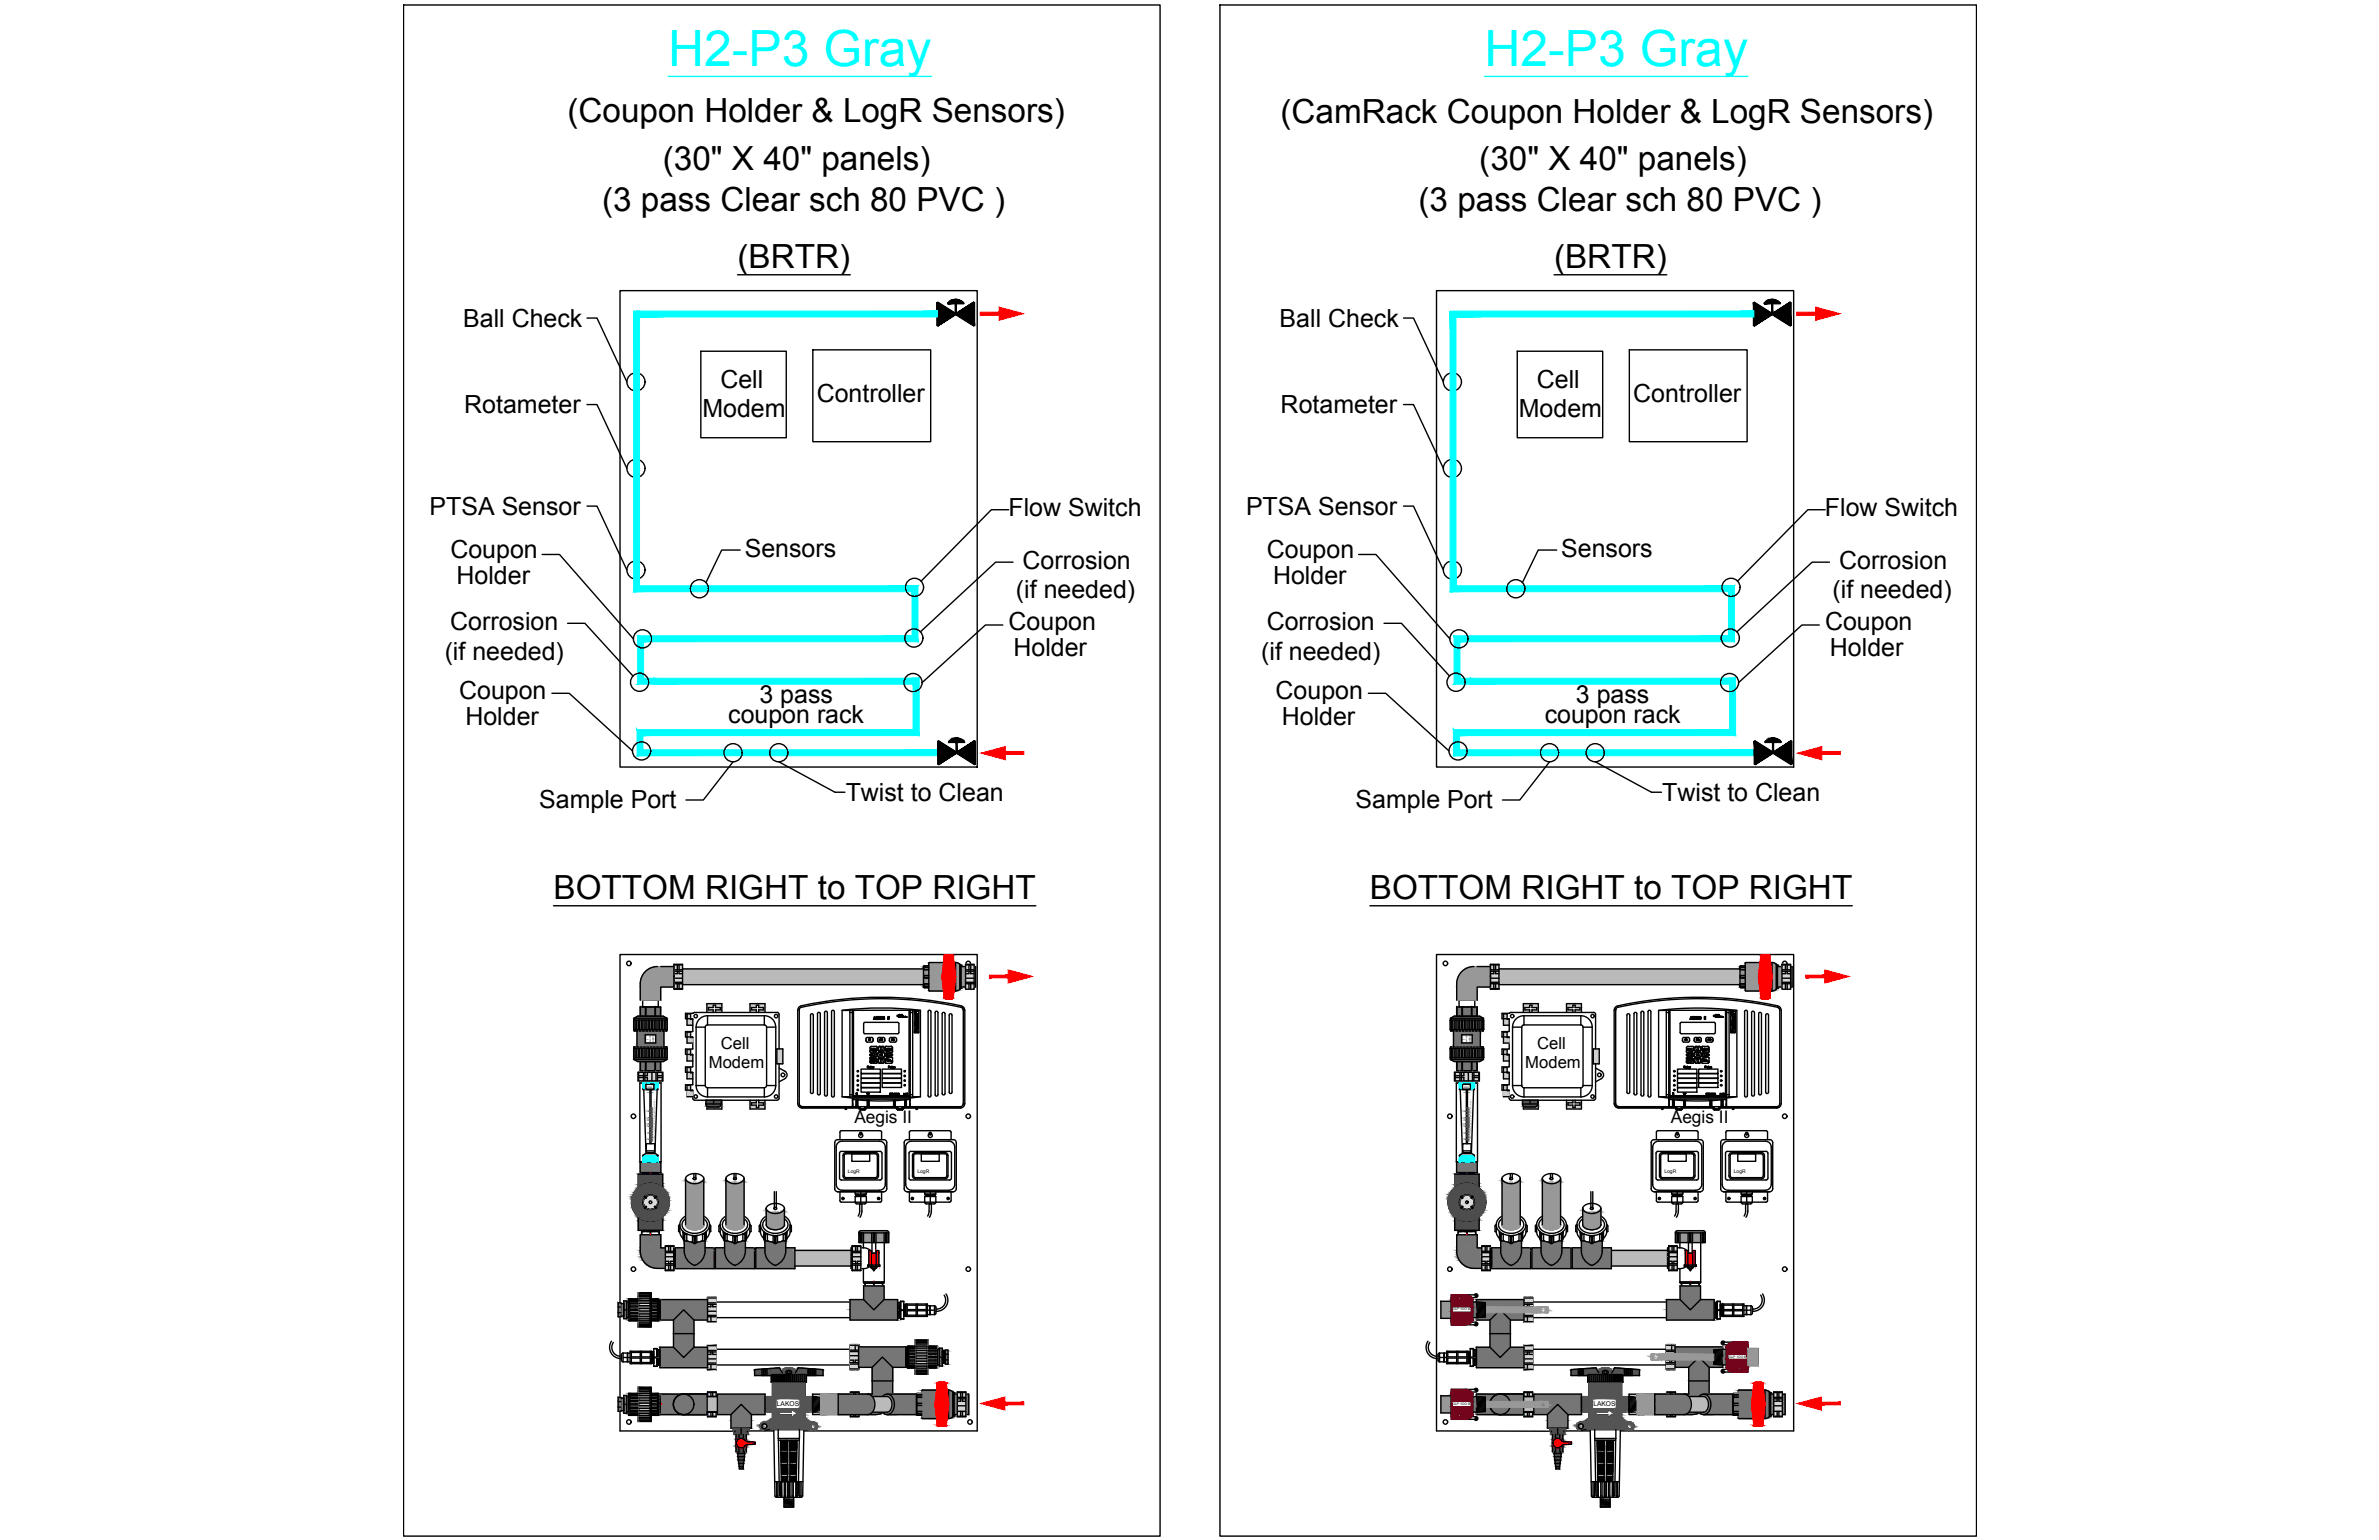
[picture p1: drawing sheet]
<svg xmlns="http://www.w3.org/2000/svg" width="432mm" height="279mm" viewBox="0 0 432 279" stroke-linecap="round" stroke-linejoin="round" font-family="sans-serif">
<defs><g id="words">
<g font-size="9.1" fill="#0ff">
<text x="121.3" y="11.9">H2-P3 Gray</text>
<text x="269.5" y="11.9">H2-P3 Gray</text>
</g>
<g font-size="6">
<text x="103" y="22.2">(Coupon Holder &amp; LogR Sensors)</text>
<text x="232.4" y="22.4">(CamRack Coupon Holder &amp; LogR Sensors)</text>
<text x="120.3" y="30.8">(30&quot; X 40&quot; panels)</text>
<text x="268.5" y="30.8">(30&quot; X 40&quot; panels)</text>
<text x="109.3" y="38.2">(3 pass Clear sch 80 PVC )</text>
<text x="257.5" y="38.2">(3 pass Clear sch 80 PVC )</text>
<text x="133.9" y="48.6">(BRTR)</text>
<text x="282.1" y="48.6">(BRTR)</text>
<text x="100.5" y="163.1">BOTTOM RIGHT to TOP RIGHT</text>
<text x="248.6" y="163.1">BOTTOM RIGHT to TOP RIGHT</text>
</g>
<g font-size="4.5">
<text x="84.1" y="59.3">Ball Check</text>
<text x="232.3" y="59.3">Ball Check</text>
<text x="130.8" y="70.4">Cell</text>
<text x="278.9" y="70.4">Cell</text>
<text x="84.3" y="75">Rotameter</text>
<text x="127.5" y="75.7">Modem</text>
<text x="148.2" y="73">Controller</text>
<text x="232.4" y="75">Rotameter</text>
<text x="275.7" y="75.7">Modem</text>
<text x="296.4" y="73">Controller</text>
<text x="78" y="93.5">PTSA Sensor</text>
<text x="183.1" y="93.7">Flow Switch</text>
<text x="226.2" y="93.5">PTSA Sensor</text>
<text x="331.2" y="93.7">Flow Switch</text>
<text x="81.7" y="101.2">Coupon</text>
<text x="135.2" y="101">Sensors</text>
<text x="229.9" y="101.2">Coupon</text>
<text x="283.4" y="101">Sensors</text>
<text x="82.9" y="106">Holder</text>
<text x="185.6" y="103.2">Corrosion</text>
<text x="231.1" y="106">Holder</text>
<text x="333.8" y="103.2">Corrosion</text>
<text x="184.4" y="108.6">(if needed)</text>
<text x="332.6" y="108.6">(if needed)</text>
<text x="80.7" y="119.7">(if needed)</text>
<text x="81.7" y="114.3">Corrosion</text>
<text x="183.1" y="114.4">Coupon</text>
<text x="184" y="119.1">Holder</text>
<text x="228.9" y="119.7">(if needed)</text>
<text x="229.9" y="114.3">Corrosion</text>
<text x="331.3" y="114.4">Coupon</text>
<text x="332.2" y="119.1">Holder</text>
<text x="83.3" y="126.7">Coupon</text>
<text x="84.5" y="131.5">Holder</text>
<text x="132.2" y="131.1">coupon rack</text>
<text x="137.9" y="127.5">3 pass</text>
<text x="231.5" y="126.7">Coupon</text>
<text x="232.7" y="131.5">Holder</text>
<text x="280.4" y="131.1">coupon rack</text>
<text x="286" y="127.5">3 pass</text>
<text x="97.9" y="146.7">Sample Port</text>
<text x="153.5" y="145.4">Twist to Clean</text>
<text x="246.1" y="146.7">Sample Port</text>
<text x="301.7" y="145.4">Twist to Clean</text>
</g>
<g font-size="3.1">
<text x="155.1" y="203.8">Aegis II</text>
<text x="303.3" y="203.8">Aegis II</text>
</g>
<g font-size="3">
<text x="130.8" y="190.4">Cell</text>
<text x="279" y="190.4">Cell</text>
<text x="128.7" y="193.8">Modem</text>
<text x="276.9" y="193.8">Modem</text>
</g>
<g font-size="1.2">
<text x="141" y="255.1">LAKOS</text>
<text x="289.2" y="255.1">LAKOS</text>
</g>
<g font-size=".9">
<text x="153.9" y="212.9">LogR</text>
<text x="166.5" y="212.9">LogR</text>
<text x="302.1" y="212.9">LogR</text>
<text x="314.7" y="212.9">LogR</text>
</g>
<g font-size=".6">
<text x="263.6" y="237.7">GLP 1OO B</text>
<text x="313.8" y="246.3">GLP 1OO B</text>
<text x="263.6" y="254.9">GLP 1OO B</text>
</g>
<g font-size=".5" fill="#545454">
<text x="117.2" y="202.9">12</text>
<text x="117.2" y="201.8">14</text>
<text x="117.4" y="203.4">8</text>
<text x="265.4" y="202.9">12</text>
<text x="265.4" y="201.8">14</text>
<text x="265.6" y="203.4">8</text>
<text x="117.2" y="204.1">10</text>
<text x="117.4" y="206.8">2</text>
<text x="117.4" y="204.5">6</text>
<text x="117.4" y="205.7">4</text>
<text x="265.4" y="204.1">10</text>
<text x="265.6" y="204.5">6</text>
<text x="265.6" y="206.8">2</text>
<text x="265.6" y="205.7">4</text>
</g>
<g font-size=".4">
<text x="117.8" y="188.6" transform="rotate(-90 117.8 188.6)">1</text>
<text x="118.8" y="189.1" transform="rotate(-90 118.8 189.1)">NIBCO</text>
<text x="266" y="188.6" transform="rotate(-90 266 188.6)">1</text>
<text x="266.9" y="189.1" transform="rotate(-90 266.9 189.1)">NIBCO</text>
<text x="117.5" y="197.3">KING</text>
<text x="265.7" y="197.3">KING</text>
<text x="125.8" y="214.6">PH</text>
<text x="132.9" y="214.6">ORP</text>
<text x="274" y="214.6">PH</text>
<text x="281.1" y="214.6">ORP</text>
<text x="140.1" y="220">COND</text>
<text x="288.3" y="220">COND</text>
</g>
<g font-size=".3">
<text x="117.4" y="189.2" transform="rotate(-90 117.4 189.2)">check vavle</text>
<text x="118.1" y="189.1" transform="rotate(-90 118.1 189.1)">chemtrol</text>
<text x="265.6" y="189.2" transform="rotate(-90 265.6 189.2)">check vavle</text>
<text x="266.3" y="189.1" transform="rotate(-90 266.3 189.1)">chemtrol</text>
<text x="117.3" y="197.9">instrument</text>
<text x="265.5" y="197.9">instrument</text>
<text x="117.4" y="198.3">company</text>
<text x="265.6" y="198.3">company</text>
</g>
<g font-size=".3" fill="#545454">
<text x="118.9" y="206.7" transform="rotate(-90 118.9 206.7)">GPM - LIQUID - Sp. Gr. 1.0 - READ TOP OF FLOAT</text>
<text x="267.1" y="206.7" transform="rotate(-90 267.1 206.7)">GPM - LIQUID - Sp. Gr. 1.0 - READ TOP OF FLOAT</text>
</g>
</g></defs>
<!-- layer: 0 -->
<g fill="none" stroke="#000" stroke-width=".25">
<path d="M73.2 .9h137.4v277.8h-137.4zM221.4 .9h137.3v277.8h-137.3zM106.5 57.7h1.9l5.4 11.6M112.5 52.7h64.9v86.5h-64.9zM133.9 49.9h20.4M170.2 54.9v4.2l6.6-4.2v4.2zM172 55a1.82 1.82 0 0 1 2.9 0M172 55h2.9M173.5 54.3v2.7M254.7 57.7h1.9l5.4 11.6M260.7 52.7h64.9v86.5h-64.9zM282.1 49.9h20.4"/>
<path d="M318.4 54.9v4.2l6.6-4.2v4.2zM320.2 55a1.82 1.82 0 0 1 2.9 0M320.2 55h2.9M321.7 54.3v2.7M106.5 73.4h1.9l5.4 11.6M127.2 63.7h15.5v15.7h-15.5zM147.5 63.5h21.4v16.6h-21.4zM254.7 73.4h1.9l5.4 11.6M275.4 63.7h15.5v15.7h-15.5zM295.7 63.5h21.4v16.6h-21.4zM106.5 91.8h1.9l5.4 11.6M134.3 99.8h-3.3l-2.9 5.9"/>
<path d="M183.1 92.5h-3.2l-12.7 12.9M254.7 91.8h1.9l5.4 11.6M282.5 99.8h-3.3l-2.9 5.9M331.3 92.5h-3.2l-12.7 12.9M98.4 100.6h3.2l13.4 15.3M103 113.1h3.2l8.7 9.6M182 113.4h-3.1l-11.5 10.4M183.9 102h-3.2l-13.6 12.6M246.6 100.6h3.1l13.5 15.3M251.2 113.1h3.2l8.7 9.6M330.2 113.4h-3.1l-11.5 10.4M332.1 102h-3.2l-13.6 12.6"/>
<path d="M100.2 125.8h3.1l11.5 10.4M133.1 138.2l-5.4 6.9h-3.2M141.4 138.2l10.2 5.5h1.8M170.3 134.5v4.1l6.6-4.1v4.1zM172.5 134.3a1.82 1.82 0 0 1 2.6 .3h-2.9zM173.6 133.9v2.7M248.4 125.8h3.1l11.5 10.4M281.3 138.2l-5.5 6.9h-3.1M289.5 138.2l10.3 5.5h1.8M318.5 134.5v4.1l6.6-4.1v4.1zM320.4 134.6a1.82 1.82 0 0 1 2.8 0h-2.8M321.8 133.9v2.7"/>
<path d="M100.5 164.3h87.5M116.2 178.5v3M119.3 175.4a3.1 3.1 0 0 0-3.1 3.1M119.9 175.4h2.4M122.3 175h1.6v4.5h-1.6zM122.3 177.2h.1M122.3 175.4v3.7h-2.4v2.4M122.3 177.5h1.6M122.3 179.4h1.6M122.3 175.1h1.6M122.3 178.5h1.6M122.3 178.2h1.6"/>
<path d="M122.3 176h1.6M122.3 176.2h1.6M122.3 175.4v3.7M122.9 176.2v.4h-.6M122.9 175.1v.9M122.9 178.5v.9M123.3 176.2v.4h.6M123.3 175.1v.9M123.3 178.5v.9M123.9 175.8h43.7M123.9 178.6h43.7M167.6 175.4v3.7l.2 .1h.8"/>
<path d="M167.6 177.4l1 .1M167.6 175.9h1M167.6 178.9l1 .1M167.7 178.5h-.1M167.7 178.5h.9M168.6 177h-1M168.6 175.2h-.8l-.2 .2M168.6 175.5h-1M168.6 178.5h-.9v.4h.9M168.6 177h-.9v.4h.9M168.6 175.5h-.9v.4h.9M171.3 174.6h-2.6l-.1 .2v5h2.7"/>
<path d="M173.1 179.8h.3M173.1 174.6h.3M173.4 174.6l.8 .3M173.4 174.6v5.2M174.2 179.5l-.8 .3M174.2 174.9l.1 .2M174.2 174.9v4.6M174.3 175.1h.1M174.3 179.3l-.1 .2M174.3 175.1v4.2M174.4 179.3h-.1M174.4 175.1h.2v4.2h-.2z"/>
<path d="M174.6 175.4h2.5v3.7h-2.5M175.3 175h1.5v4.5h-1.5zM175.3 177.5h1.5M175.3 179.4h1.5M175.3 175.1h1.5M175.3 178.5h1.5M175.3 178.2h1.5M175.3 176h1.5M175.3 176.2h1.5M175.9 176.2v.4h-.6M175.9 175.1v.9M175.9 178.5v.9"/>
<path d="M176.2 176.2v.4h.6M176.2 175.1v.9M176.2 178.5v.9M176.8 175.4v3.7M248.6 164.3h87.6M264.4 178.5v3M267.5 175.4a3.1 3.1 0 0 0-3.1 3.1M268.1 175.4h2.4M270.5 175h1.6v4.5h-1.6zM270.5 177.2h.1M270.5 175.4v3.7h-2.4v2.4M270.5 175.4v3.7"/>
<path d="M270.5 177.5h1.6M270.5 179.4h1.6M270.5 175.1h1.6M270.5 178.5h1.6M270.5 178.2h1.6M270.5 176h1.6M270.5 176.2h1.6M271.1 176.2v.4h-.6M271.1 175.1v.9M271.1 178.5v.9M271.5 176.2v.4h.6M271.5 175.1v.9"/>
<path d="M271.5 178.5v.9M272.1 175.8h43.7M272.1 178.6h43.7M315.8 177.4l1 .1M315.8 175.9h1M315.8 178.9l1 .1M315.8 175.4v3.7l.2 .1h.8M315.9 175.9h.1M315.9 178.6v.3h.9M315.9 175.5v.4M315.9 178.5h-.1M315.9 175.5h.1"/>
<path d="M315.9 178.5h.9M315.9 175.9h.9M315.9 175.5h.9M316.8 177h-1M316.8 175.2h-.8l-.2 .2M316.8 175.5h-1M316.8 178.5h-.9M316.8 177h-.9v.4h.9M319.5 174.6l-2.7 .1v5l.1 .1h2.6M321.3 179.8h.3M321.3 174.6h.3M321.6 174.6l.8 .3"/>
<path d="M321.6 174.6v5.2M322.4 179.5l-.8 .3M322.4 174.9l.1 .2M322.4 174.9v4.6M322.5 175.1h.1M322.5 179.3l-.1 .2M322.5 175.1v4.2M322.6 179.3h-.1M322.6 175.1h.2v4.2h-.2zM322.8 175.4h2.5v3.7h-2.5M323.4 175h1.6v4.5h-1.6zM323.4 177.5h1.6"/>
<path d="M323.4 179.4h1.6M323.4 175.1h1.6M323.4 178.5h1.6M323.4 178.2h1.6M323.4 176h1.6M323.4 176.2h1.6M324.1 175.1v.9M324.1 176.2v.4h-.7M324.1 178.5v.9M324.4 175.1v.9M324.4 176.2v.4h.6M324.4 178.5v.9"/>
<path d="M325 175.4v3.7M115 190.2h6.1v1.7h-6.1zM115 185.1h6.1v1.7h-6.1zM115.1 190h5.9M115.1 187h5.9M115.1 192.2l.6 .4h4.7l.6-.4M115.1 192.2h5.9M115.1 184.7l.6-.3h4.7l.6 .3M115.1 184.7h5.9M115.1 184.7v.4M115.1 186.8v.2M115.1 190v.2"/>
<path d="M115.1 191.9v.3M115.3 185.1v1.7M115.3 190.2v1.7M115.5 185.1v1.7M115.5 190.2v1.7M115.6 187v2.9M115.8 194.5h4.5v1.6h-4.5zM115.9 185.1v1.7M115.9 190.2v1.7M115.9 195.5h.9M115.9 195.2h.9M115.9 194.5v1.6"/>
<path d="M116.1 185.1v1.7M116.1 190.2v1.7M116.1 196.5h3.9v14.3h-3.9zM116.2 194.5h3.7v2h-3.7zM116.2 192.6v1.7h3.7v-1.7M116.2 184.4v-1.7h3.7v1.7M116.2 182.7v1.7M116.2 192.6v1.7M116.5 185.1v1.7M116.5 190.2v1.7M116.6 194.3h2.9v.2h-2.9zM116.6 181.5h2.9v1.2h-2.9z"/>
<path d="M116.7 185.1v1.7M116.7 190.2v1.7M116.7 197.6v.1h2.7v-.1M116.8 194.5v1.6M116.8 197.7l.5 11.5M117.1 195.5h.4v.6M117.1 185.1v1.7M117.1 190.2v1.7M117.1 194.5v1.6M117.1 187.7h1.9v1.5h-1.9zM117.2 182.7v1.7M117.2 192.6v1.7"/>
<path d="M117.2 196.7h1.5v.9h-1.5zM117.3 185.1v1.7M117.3 190.2v1.7M117.5 194.5v.7h-.4M117.6 185.1v1.7M117.6 190.2v1.7M117.9 185.1v1.7M117.9 190.2v1.7M118 197.7v9.8M118.2 197.7v9.8M118.3 185.1v1.7M118.3 190.2v1.7"/>
<path d="M118.3 194.5v1.6M118.5 185.1v1.7M118.5 190.2v1.7M118.8 185.1v1.7M118.8 190.2v1.7M118.9 182.7v1.7M118.9 192.6v1.7M119 182.7v1.7M119 192.6v1.7M119.1 185.1v1.7M119.1 190.2v1.7M119.1 194.5v1.6"/>
<path d="M119.3 197.7l-.4 11.5M119.3 195.5h.9M119.3 195.2h.9M119.3 194.5v1.6M119.4 185.1v1.7M119.4 190.2v1.7M119.7 185.1v1.7M119.7 190.2v1.7M119.9 182.7v1.7M119.9 192.6v1.7M120 185.1v1.7M120 190.2v1.7"/>
<path d="M120.2 194.5v1.6M120.3 185.1v1.7M120.3 190.2v1.7M120.5 187v2.9M120.6 185.1v1.7M120.6 190.2v1.7M120.9 185.1v1.7M120.9 190.2v1.7M121 184.7v.4M121 186.8v.2M121 190v.2M121 191.9v.3"/>
<path d="M124.7 197.6v1.4h1M124.7 194.4v1.3h1M124.7 191.1v1.4h1M124.7 188v1.2h1M124.7 184.7v1.3h1M124.7 184.2v.4M124.7 187.6v.2M124.7 190.7v.3M124.7 194v.2M124.7 197.2v.3M125 196.9h-.3v.2M125 193.7h-.3v.1"/>
<path d="M125 190.4h-.3v.2M125 187.3h-.3v.1M125 184h-.3v.2M125.1 196.9h.3v.2M125.1 193.7h.3v.1M125.1 190.4h.3v.2M125.1 187.3h.3v.1M125.1 184h.3v.1M125.4 197.6v.3h.3M125.4 194.4v.3h.3M125.4 191.1v.3h.3M125.4 188v.2h.3"/>
<path d="M125.4 184.7v.2h.3M125.4 184.2v.3M125.4 187.6v.2M125.4 190.7v.3M125.4 194v.2M125.4 197.2v.3M125.8 183.8h-1.4v1l1.3 .1v2.2l-1.3 .1v.9h1.3v2.2h-1.3v1l1.3 .1v2.1l-1.3 .1v.9l1.3 .1v2.2h-1.3v1h1.3v1.5l.4 .3M126.1 183.7l-.3 .1M126.1 183.7h15.1l.2 .3v6.3M126.3 196.9a2.07 2.07 0 0 0 2.1 2.1M126.3 186.4h1.7M126.3 196.9h1.7"/>
<path d="M126.3 186.4v10.5M128 196.9l.1 .2 .3 .3M128 186.4v10.5M128.1 199.6v.7M128.3 183.7v-1.6h2.7v1.6M128.4 185.9l-.3 .2-.1 .2M128.4 184.3a2.07 2.07 0 0 0-2.1 2M128.4 184.3h10.3a2.07 2.07 0 0 1 2.1 2M128.4 199h10.3M128.4 197.4h10.3M128.4 186h10.3M128.4 184.3v1.7"/>
<path d="M128.4 197.4v1.6M129.4 183.7v-.5h-.8v-.4h.8v-.4h.5v.4h.8v.4h-.8v.5M129.5 199.6v.7M130.9 199.6v.7M131 199.6v1.6h-2.7v-.5M136.1 183.7v-1.6h2.7v1.6M136.1 199.6v1.6h2.7v-1.6M137.3 183.7v-.5h-.9v-.4h.9v-.4h.4v.4h.9v.4h-.9v.5M137.3 199.6v.5h-.9v.4h.9v.4h.4v-.4h.9v-.4h-.9v-.5M138.7 185.9l.2 .1 .2 .3M138.7 184.3v1.7M138.7 197.4v1.6"/>
<path d="M139.1 196.9l-.2 .4-.2 .1M139.1 186.4h1.7M139.1 196.9h1.7M139.1 186.4v10.5M140.8 196.9a2.07 2.07 0 0 1-2.1 2.1M140.8 186.4v10.5M141 190.3l1.1 .1-.1 2.6h-1zM141.4 193v6.3l-.2 .3h-15.1M141.4 193.8l1.1 .6a.76 .76 0 0 1 0 1.3M142.5 195.7l-1.1 .6M263.2 190.2h6.1v1.7h-6.1zM263.2 185.1h6.1v1.7h-6.1z"/>
<path d="M263.3 190h5.9M263.3 187h5.9M263.3 192.2l.6 .4h4.7l.6-.4M263.3 192.2h5.9M263.3 184.7l.6-.3h4.7l.6 .3M263.3 184.7h5.9M263.3 184.7v.4M263.3 186.8v.2M263.3 190v.2M263.3 191.9v.3M263.5 185.1v1.7M263.5 190.2v1.7"/>
<path d="M263.7 185.1v1.7M263.7 190.2v1.7M263.8 187v2.9M264 194.5h4.5v1.6h-4.5zM264.1 185.1v1.7M264.1 190.2v1.7M264.1 194.5v1.6M264.1 195.5h.9M264.1 195.2h.9M264.3 185.1v1.7M264.3 190.2v1.7M264.3 196.5h3.9v14.3h-3.9z"/>
<path d="M264.4 194.5h3.7v2h-3.7zM264.4 192.6v1.7h3.7v-1.7M264.4 184.4v-1.7h3.7v1.7M264.4 182.7v1.7M264.4 192.6v1.7M264.7 185.1v1.7M264.7 190.2v1.7M264.8 194.3h2.9v.2h-2.9zM264.8 181.5h2.9v1.2h-2.9zM264.9 185.1v1.7M264.9 190.2v1.7M264.9 197.6v.1h2.7v-.1"/>
<path d="M265 194.5v1.6M265 197.7l.4 11.5M265.2 185.1v1.7M265.2 190.2v1.7M265.3 195.5h.4v.6M265.3 194.5v1.6M265.3 187.7h1.9v1.5h-1.9zM265.3 182.7v1.7M265.3 192.6v1.7M265.4 196.7h1.5v.9h-1.5zM265.4 182.7v1.7M265.4 192.6v1.7"/>
<path d="M265.5 185.1v1.7M265.5 190.2v1.7M265.7 194.5v.7h-.4M265.8 185.1v1.7M265.8 190.2v1.7M266.1 185.1v1.7M266.1 190.2v1.7M266.2 197.7v9.8M266.4 197.7v9.8M266.4 185.1v1.7M266.4 190.2v1.7M266.5 194.5v1.6"/>
<path d="M266.7 185.1v1.7M266.7 190.2v1.7M267 185.1v1.7M267 190.2v1.7M267.1 182.7v1.7M267.1 192.6v1.7M267.2 182.7v1.7M267.2 192.6v1.7M267.3 185.1v1.7M267.3 190.2v1.7M267.3 194.5v1.6M267.5 197.7l-.4 11.5"/>
<path d="M267.5 195.5h.9M267.5 195.2h.9M267.5 194.5v1.6M267.6 185.1v1.7M267.6 190.2v1.7M267.9 185.1v1.7M267.9 190.2v1.7M268.1 182.7v1.7M268.1 192.6v1.7M268.2 185.1v1.7M268.2 190.2v1.7M268.4 194.5v1.6"/>
<path d="M268.5 185.1v1.7M268.5 190.2v1.7M268.7 187v2.9M268.8 185.1v1.7M268.8 190.2v1.7M269.1 185.1v1.7M269.1 190.2v1.7M269.2 184.7v.4M269.2 186.8v.2M269.2 190v.2M269.2 191.9v.3M272.9 184.2v.4"/>
<path d="M272.9 184.7v1.3h1M272.9 187.6v.2M272.9 188v1.2h1M272.9 190.7v.3M272.9 191.1v1.4h1M272.9 194v.2M272.9 194.4v1.3h1M272.9 197.2v.3M272.9 197.6v1.4h1M273.1 184h-.2v.2M273.1 187.3h-.2v.1M273.1 190.4h-.2v.2"/>
<path d="M273.1 193.7h-.2v.1M273.1 196.9h-.2v.2M273.3 184h.3v.1M273.3 187.3h.3v.1M273.3 190.4h.3v.2M273.3 193.7h.3v.1M273.3 196.9h.3v.2M273.6 184.2v.3M273.6 184.7v.2h.3M273.6 187.6v.2M273.6 188v.2h.3M273.6 190.7v.3"/>
<path d="M273.6 191.1v.3h.3M273.6 194v.2M273.6 194.4v.3h.3M273.6 197.2v.3M273.6 197.6v.3h.3M273.9 194.5v2.3h-1.3v1h1.3M273.9 191.3v2.3M273.9 188.1v2.2h-1.3v1h1.3M273.9 184.8v2.4M273.9 184.8h-1.3v-1h1.3l.4-.1h15.1l.2 .3v6.3M273.9 187.2h-1.3v.9h1.3M273.9 193.6h-1.3v.9h1.3"/>
<path d="M274.5 186.4v10.5M274.5 186.4h1.7M274.5 196.9h1.7M274.5 196.9a2.07 2.07 0 0 0 2.1 2.1M276.2 196.9l.2 .4 .2 .1M276.2 186.4v10.5M276.3 199.6v.7M276.5 183.7v-1.6h2.7v1.6M276.6 185.9l-.3 .2-.1 .2M276.6 184.3a2.07 2.07 0 0 0-2.1 2M276.6 184.3h10.3a2.07 2.07 0 0 1 2.1 2M276.6 184.3v1.7"/>
<path d="M276.6 197.4v1.6M276.6 199h10.3M276.6 197.4h10.3M276.6 186h10.3M277.6 183.7v-.5h-.8v-.4h.8v-.4h.5v.4h.8v.4h-.8v.5M277.7 199.6v.7M279.1 199.6v.7M279.2 199.6v1.6h-2.7v-.5M284.3 183.7v-1.6h2.7v1.6M284.3 199.6v1.6h2.7v-1.6M285.5 183.7v-.5h-.9v-.4h.9v-.4h.4v.4h.9v.4h-.9v.5M285.5 199.6v.5h-.9v.4h.9v.4h.4v-.4h.9v-.4h-.9v-.5"/>
<path d="M286.9 185.9l.2 .1 .2 .3M286.9 184.3v1.7M286.9 197.4v1.6M287.3 186.4v10.5M287.3 186.4h1.7M287.3 196.9h1.7M287.3 196.9l-.2 .4-.2 .1M289 186.4v10.5M289 196.9a2.07 2.07 0 0 1-2.1 2.1M289.2 190.3l1.1 .1-.1 2.6h-1zM289.6 193v6.3l-.3 .3h-15l-.4-.3v-1.5M289.6 193.8l1.1 .6a.76 .76 0 0 1 0 1.3"/>
<path d="M290.7 195.7l-1.1 .6M115.8 215.5v-2.5h4.5v2.5M116.2 210.8h3.7v1.9h-3.7zM116.6 212.7h2.9v.3h-2.9zM116.7 209.6h2.7M116.7 209.6v.1M116.9 217.1l.4 .3M117 217l.4 .3M117.3 209.2h1.6M117.3 209.2l-.6 .4M117.3 218.8l-.4 .4M117.3 208.8v-1.3h1.5v1.3"/>
<path d="M117.3 208.8h1.5M117.3 208.8l.1 .3M117.4 218.9l-.4 .4M117.4 209.1h1.3M117.4 209.1l.1 .1M118.7 209.1l-.1 .1M118.7 218.9l.4 .4M118.8 208.8l-.1 .3M118.9 218.8l.3 .4M118.9 209.2l.5 .4M119.1 217l-.4 .3M119.2 217.1l-.3 .3"/>
<path d="M119.4 209.6v.1M124.4 213.8v8.5l.2 .3 .4 .3 1 .2 1.1-.2 .6-.6v-8.5M124.6 213.4l.8-.4 1.1-.1 .8 .3 .4 .4v.3l-.2 .4-.5 .3-.8 .2-.6-.1-.6-.2-.5-.4-.1-.3zM125.9 213v.8M126.3 213v.8M128.1 200.3l.1 .3 .5 .2h1.7l.4-.2 .1-.3M128.1 200.3h2.8M129.4 200.8v.1h.5v-.1M131.8 213.8l.2 .5 .3 .2 1.2 .3 1.1-.4 .4-.3v-.4l-.5-.5-.9-.3-1.2 .2-.4 .3-.2 .3v8.6l.4 .5 1.1 .3 1.1-.2 .4-.2 .3-.4v-8.5M133.2 213v.8M133.6 213v.8M139.1 219.2v3.2l.6 .5 .9 .2 1.1-.2 .6-.5 .1-3.2"/>
<path d="M139.2 218.9l.7-.4 1.1-.2 1 .4 .4 .6-.3 .5-.6 .2-1.2 .1-.6-.2-.5-.3-.1-.3zM140.6 216.2v3M140.9 216.2v3M151.6 207l.5-.2h8.6l.3 .5-.1 8.6-.5 .3-8.6-.1-.3-.4zM152.2 207.2l.7-.2h6.7a1.08 1.08 0 0 1 1.1 1.1v6.8a1.08 1.08 0 0 1-1.1 1h-6.7a1.07 1.07 0 0 1-1.1-1v-6.8v-.3zM152.4 209.1l.3-.2h7.2l.2 .3-.1 4.7-.2 .2-7.3-.1-.1-.2zM152.5 216.2l-.1 1.6 .3 .3h7M153.6 209.1l-.5 .3-.1 .3v3.6l.3 .5 5.6 .1 .5-.3 .1-.3v-3.6l-.1-.3-.5-.3M153.6 213.6l-.4-.3v-3.6l.2-.3 5.5-.1 .3 .4v3.6l-.3 .3M153.6 209.1h5.3M153.6 213.7h5.3M154.7 209.3l-.1 1.4h3.2v-1.4"/>
<path d="M155.2 216.2v.4h2.1v-.4M155.4 216.6v.5M155.5 216.8h-.1M155.5 217h-.1M155.5 218.4l-.3-.3v-1h2.1l-.1 1-.3 .3M155.5 218.4h1.4M155.6 216.8h-.1M155.7 217h-.2M155.7 216.8h.1M155.8 217h-.1M155.8 216.6l-.4 .1M156 216.8h-.1"/>
<path d="M156 217h-.1M156 219.7l-.2 .9M156 219.7v-1.3h.4v1.3M156.1 205.5l.1-.1a.52 .52 0 0 1 .4 .5 .52 .52 0 0 1-.4 .5l-.3-.3zM156.1 216.7l-.1 .1M156.2 217h-.2M156.2 216.2v.4M156.2 217.1v1M156.3 216.7h-.1M156.3 217h-.1M156.4 219.7l-.3 1.2M156.5 216.7h-.1"/>
<path d="M156.5 216.9h-.1M156.5 216.7h.1M156.7 216.9h-.1M156.8 216.7h-.1M156.8 216.9h-.1M157 216.7h-.1M157 216.9h-.1M157 216.7h.1M157.1 217l-1 .1M157.1 216.8l-1.7 .1M157.1 216.9h.1M157.1 216.6v.5"/>
<path d="M159.7 205.1l.3 .3v1.4M159.7 205.1h-7l-.3 .3 .1 1.4M160 216.2v1.6l-.3 .3M164.2 207l.5-.2h8.6l.3 .5-.1 8.6-.5 .3-8.6-.1-.3-.4zM164.8 207.2l.7-.2h6.7a1.08 1.08 0 0 1 1.1 1.1v6.8a1.08 1.08 0 0 1-1.1 1h-6.7a1.07 1.07 0 0 1-1.1-1v-6.8v-.3zM165 209.1l.3-.2h7.2l.2 .3-.1 4.7-.2 .2-7.3-.1-.1-.2zM165.1 206.8v-1.4l.2-.3h7l.3 .3v1.4M165.1 216.2v1.6l.2 .3h7l.3-.3v-1.6M166.2 209.1l-.5 .3-.1 .3v3.6l.3 .5 5.6 .1 .5-.3 .1-.3v-3.6l-.1-.3-.5-.3M166.2 213.6l-.4-.3v-3.6l.2-.3 5.5-.1 .3 .4 .1 3.6-.4 .3M166.2 209.1h5.3M166.2 213.7h5.3"/>
<path d="M167.3 209.3l-.1 1.4h3.2v-1.4M167.8 218.1l.3 .3M167.8 218.1v-1h2.1v1l-.3 .3M167.8 216.2v.4h2.1v-.4M168 216.6v.5M168.1 216.8h-.1M168.1 217h-.1M168.1 218.4h1.5M168.2 216.8h-.1M168.3 217h-.2M168.3 216.8h.1M168.4 217h-.1"/>
<path d="M168.5 216.6l-.5 .1M168.6 216.8h-.1M168.6 217h-.1M168.6 219.7l-.2 .9M168.6 219.7v-1.3h.5v1.3M168.7 205.5l.1-.1a.52 .52 0 0 1 .4 .5 .52 .52 0 0 1-.4 .5l-.3-.3zM168.7 216.7l-.1 .1M168.8 217h-.2M168.9 216.2v.4M168.9 217.1v1M168.9 216.7h-.1M168.9 217h-.1"/>
<path d="M169 219.7l-.3 1.2M169.1 216.7h-.1M169.1 216.9h-.1M169.1 216.7h.2M169.3 216.9h-.1M169.4 216.7h-.1M169.4 216.9h-.1M169.6 216.7h-.1M169.6 216.9h-.1M169.7 216.7h.1M169.7 217l-1 .1M169.7 216.8l-1.7 .1"/>
<path d="M169.7 216.9h.1M169.7 216.6v.5M264 215.5v-2.5h4.5v2.5M264.4 210.8h3.7v1.9h-3.7zM264.8 212.7h2.9v.3h-2.9zM264.9 209.6h2.7M264.9 209.6v.1M265.1 217.1l.3 .3M265.2 217l.4 .3M265.4 209.2h1.7M265.4 209.2l-.5 .4M265.4 218.8l-.3 .4"/>
<path d="M265.5 208.8v-1.3h1.5v1.3M265.5 208.8l.1 .3M265.5 208.8h1.5M265.6 218.9l-.4 .4M265.6 209.1h1.3M265.6 209.1l.1 .1M266.9 209.1l-.1 .1M266.9 218.9l.4 .4M267 208.8l-.1 .3M267.1 209.2l.5 .4M267.1 218.8l.3 .4M267.3 217l-.4 .3"/>
<path d="M267.4 217.1l-.3 .3M267.6 209.6v.1M272.6 213.8v8.5l.6 .6 1 .2 1.1-.2 .5-.4 .1-.3v-8.4M272.8 213.4l.8-.4 1.1-.1 .9 .4 .3 .6-.2 .4-.6 .3-1.3 .1-.6-.2-.4-.3-.2-.4zM274.1 213v.8M274.5 213v.8M276.3 200.3l.1 .3 .5 .2h1.7l.4-.2 .1-.3M276.3 200.3h2.8M277.6 200.8v.1h.5v-.1M279.9 213.8l.2 .3 .4 .4 1.2 .3 1.1-.3 .3-.4 .1-.3-.4-.6-1-.3-1.2 .2-.5 .3-.1 .4v8.5l.1 .2 .5 .4 .9 .2 1.1-.2 .3-.2 .3-.4 .1-8.5M281.4 213v.8M281.8 213v.8"/>
<path d="M287.3 219.2v3.2l.6 .5 .9 .2 1-.1 .7-.6 .1-3.2M287.4 218.9l.7-.4 1.1-.2 1 .4 .3 .3 .1 .3-.3 .4-.5 .3-1.3 .1-.6-.2-.5-.3-.1-.3zM288.7 216.2v3M289.1 216.2v3M299.8 207l.4-.2h8.7l.3 .5-.1 8.6-.5 .3-8.6-.1-.3-.4zM300.4 207.2l.7-.2h6.7a1.08 1.08 0 0 1 1.1 1.1v6.8a1.08 1.08 0 0 1-1.1 1h-6.7a1.07 1.07 0 0 1-1.1-1v-6.8v-.3zM300.6 209.1l.3-.2h7.2l.2 .3-.1 4.7-.2 .2-7.3-.1-.1-.2zM300.6 206.8v-1.4l.3-.3h7l.3 .3v1.4M300.6 216.2v1.6l.3 .3h7l.3-.3v-1.6M301.7 209.1l-.4 .3-.1 .3v3.6l.3 .5 5.6 .1 .5-.3 .1-.3v-3.6l-.1-.3-.5-.3M301.7 213.6l-.3-.3v-3.6l.2-.3 5.5-.1 .3 .4v3.6l-.3 .3M301.7 209.1h5.4"/>
<path d="M301.7 213.7h5.4M302.9 209.3l-.1 1.4h3.2v-1.4M303.4 218.1l.3 .3M303.4 218.1v-1h2v1l-.3 .3M303.4 216.2v.4h2v-.4M303.6 216.6v.5h.1M303.6 216.8h.1M303.7 218.4h1.4M303.8 216.8h-.1M303.8 217l-.1 .1M304 216.8h-.1M304 217h-.1"/>
<path d="M304.2 216.8h-.2M304.2 217h-.1M304.2 219.7l-.3 .9M304.2 219.7v-1.3h.4v1.3M304.3 205.5l.1-.1a.52 .52 0 0 1 .4 .5 .52 .52 0 0 1-.4 .5l-.3-.3zM304.3 216.8h-.1M304.3 217h-.1M304.4 216.2v.4l-.8 .1M304.4 217.1v1M304.5 216.8h-.1M304.5 217h-.1M304.6 219.7l-.3 1.2"/>
<path d="M304.7 216.7l-.2 .1M304.7 217h-.1M304.8 216.7h-.1M304.9 217h-.2M305 216.7h-.1M305 216.9l-.1 .1M305.2 216.7h-.1M305.2 216.9h-.1M305.2 216.9h.1M305.3 217l-.6 .1M305.3 216.8l-1.7 .2M305.3 216.7h-.1"/>
<path d="M305.3 216.6v.5M312.4 207l.5-.2h8.6l.3 .5-.1 8.6-.5 .3-8.6-.1-.3-.4zM312.8 207.5l.5-.4 .4-.1h6.7a1.08 1.08 0 0 1 1.1 1.1v6.8a1.08 1.08 0 0 1-1.1 1h-6.7a1.08 1.08 0 0 1-1.1-1v-6.8zM313.2 205.4l.3-.3h7l.3 .3v1.4M313.3 205.4v1.4M313.3 216.2v1.6M314.4 209.1l-.5 .3-.1 .3v3.6l.3 .5 5.6 .1 .5-.3 .1-.3v-3.6l-.1-.3-.5-.3M314.4 213.6l-.4-.3v-3.6l.2-.3 5.5-.1 .3 .4v3.6l-.3 .3M314.4 209.1h5.3M314.4 213.7h5.3M315.5 209.3l-.1 1.4h3.2v-1.4M316 216.2v.4h2.1v-.4"/>
<path d="M316.2 216.8h.1M316.2 216.6v.5h.1M316.3 218.4l-.3-.3v-1h2.1l-.1 1-.3 .3M316.3 218.4h1.4M316.4 216.8h-.1M316.4 217l-.1 .1M316.6 216.8h-.1M316.6 217h-.1M316.8 216.8h-.1M316.8 217h-.1M316.8 219.7v-1.3h.4v1.3M316.8 219.7l-.2 .9"/>
<path d="M316.9 205.5l.1-.1a.52 .52 0 0 1 .4 .5 .52 .52 0 0 1-.4 .5l-.3-.3zM316.9 216.8h-.1M317 217h-.2M317 216.2v.4l-.8 .1M317 217.1v1M317.1 216.8h-.1M317.1 217h-.1M317.2 219.7l-.3 1.2M317.3 216.7l-.1 .1M317.3 217h-.1M317.4 216.7h-.1M317.5 217h-.1"/>
<path d="M317.6 216.7h-.1M317.6 216.9l-.1 .1M317.8 216.7h-.1M317.8 216.9h-.1M317.9 216.9h.1M317.9 217l-.6 .1M317.9 216.8l-1.7 .2M317.9 216.7h-.1M317.9 216.6v.5M320.6 208.9l.3 .3v4.6l-.3 .3M320.6 208.9h-7.3l-.1 .3v4.6l.3 .3h7.1M320.8 216.2v1.6l-.3 .3h-7l-.3-.3"/>
<path d="M112.2 236.4h.5v2.5h-.5zM112.2 237.1h.5M112.2 238.1h.5M112.7 236.5h.5v2.3M112.7 237.9l.1 .9M112.7 236.6v.1M112.7 236.8v.1M112.7 236.9v.1M112.7 237.1v.1M112.7 237.2v.2M112.7 237.4l.1 .1M112.8 237.6v.1"/>
<path d="M112.8 236.5l.2 2.3M112.8 237.7v.1M112.8 237.9v.1M112.8 238.1v.1M112.8 238.2v.1M112.8 238.4v.1M112.9 238.5v.1M112.9 238.7v.1M112.9 236.6v.1M112.9 236.5h.1M112.9 236.7v.1M112.9 236.9v.1"/>
<path d="M112.9 237.1v.1M112.9 237.2l.1 .1M113 237.4v.1M113 237.5v.2M113 237.7v.1M113 236.5l.2 2.3M113 237.9v.1M113 238v.1M113 238.2v.1M113.1 238.4v.1M113.1 238.5v.1M113.1 238.7v.1"/>
<path d="M113.1 236.6v.1M113.1 236.7v.1M113.1 236.9v.1M113.1 237l.1 .2M113.2 237.2v.1M113.2 237.4v.1M113.2 237.5v.1h.6M113.2 236.5v.1M113.2 237.7v.1M113.2 236h.6v3.3h-.6zM113.2 238.8h-.5M113.8 236.2h.3v2.9h-.3"/>
<path d="M114.1 237.6h.1M114.3 238.9h1.5M114.3 237.7h1.5M114.3 236.1h1.5M114.3 239.3h1.5M114.3 238.4h1.5M114.3 239.5h1.5M114.3 235.8h1.5M114.3 239.2h1.5M114.3 235.7v3.9M114.3 237.5h1.5M114.3 237.1h1.5"/>
<path d="M114.3 236.9h1.5M114.3 236.6h1.5M114.3 236.4h1.5M114.3 236h1.5M114.3 235.7h1.5M114.3 238.2h1.5M114.3 238.7h1.5M114.3 239.6h1.5M115.3 237.6h.1M115.8 234.5h2.4v6.2h-2.4zM115.8 235.7h-1.7v3.9h1.7M115.8 220.8v2.4h4.5v-2.4"/>
<path d="M116 239.3h2M116 236.9h2M116 238.8h2M116 234.5v6.2M116 235.6h2M116 239.6h2M116 237.9h2M116 237.4h2M116 236.5h2M116 236h2M116 235.3h2M116 235h2"/>
<path d="M116 234.8h2M116 234.6h2M116 238.4h2M116.2 227a3.1 3.1 0 0 0 3.1 3.1M116.5 223.4h3.2v.6h-3.2zM116.5 223.4v.6M116.6 223.2v.2l2.4-.2M116.9 223.3l-.3 .1M117 223.3h-.1M117.1 223.3h-.1M117.2 223.2l-.6 .1M117.2 223.3h.1"/>
<path d="M117.4 223.3h-.1M117.5 223.3h-.1M117.6 223.4h-.1M117.7 223.3h-.2M117.7 223.4h.1M117.9 223.4h-.1M118 223.2l-.2 .1M118 223.4h-.1M118 234.5v6.2M118 223.4v.6M118.1 223.4v.6M118.1 223.2h-.1"/>
<path d="M118.1 223.4h-.1M118.2 235.7h1.4v3.9h-1.4M118.2 238.9h1.1M118.2 237.7h1.1M118.2 236.1h1.1M118.2 239.3h1.1M118.2 238.4h1.1M118.2 239.5h1.1M118.2 235.8h1.1M118.2 239.2h1.1M118.2 237.5h1.1M118.2 237.1h1.1"/>
<path d="M118.2 236.9h1.1M118.2 236.6h1.1M118.2 236.4h1.1M118.2 236h1.1M118.2 235.7h1.1M118.2 238.2h1.1M118.2 238.7h1.1M118.2 239.6h1.1M118.3 237.6h.1M118.4 223.4h-.2M118.7 223.3l-.3 .1M118.8 223.3h.1"/>
<path d="M119 223.3h-.1M119.1 223.3h-.1M119.2 223.3h-.1M119.3 223.3h-.1M119.3 230.1h1.5M119.3 235.7v3.9M119.4 223.3h.1M119.5 223.3h.1M119.5 223.4h.1M119.5 223.4h-1.1M119.5 223.2v.2M119.6 236.2h.2v2.9h-.2z"/>
<path d="M119.6 237.6h.1M119.6 238.8v.3M119.6 236.9l.2 2.2M119.6 237.8v.3M119.6 236.2v.1M119.6 236.4v.4M119.6 238.2v.4M119.6 223.4v.6M119.6 236.8l.1 .5M119.6 238.7l.1 .4M119.7 236.2l.1 1.3M119.7 237.3v.6"/>
<path d="M119.7 237.9l.1 .5M119.7 236.2l.1 .2M119.8 236.5h.1M119.8 235.8h8.6v3.7h-2.4l-1.9-1.9-1.9 1.9h-2.4zM120.8 226.4h-.9v-2.4h-3.7v3M120.8 226h1.5v4.5h-1.5zM120.8 226.1h1.5M120.8 230.4h1.5M120.8 228h1.5l.2 1.7M120.8 228.8h.6v.5M120.8 227h1.5M120.8 227.3h1.5"/>
<path d="M120.8 229.5h1.5M120.8 229.3l1.6 .1M121.4 226.1v.9M121.4 229.5v.9M121.7 226.1v.9M121.7 229.5v.9M122.1 226.4h.2v3.7h-.2zM122.1 226.4v3.8M122.2 239.5v4.9M122.3 226.8h.2v2.9h-.2M122.3 228.8h-.6v.5M122.3 229h.1"/>
<path d="M122.3 227.1v.1M122.3 229v.2M122.3 227.2v.2M122.3 227.5h.1M122.4 229.4v.2M122.4 227.6v.1M122.4 227.7v.1M122.4 226.8l.1 1.8M122.4 229.7h.1M122.4 227.8v.2M122.4 228.1h.1M122.4 228.2v.3"/>
<path d="M122.4 228.6h.1M122.5 228.7v.1M122.5 226.8v.1M122.5 228.8v.1M122.5 227h.1M122.5 228.9v.1M122.5 227.1v.1M122.5 229v.1M122.5 227.2v.1M122.5 229.2v.3M122.5 227.3v.2M122.5 227.6v.1"/>
<path d="M122.5 229.5v.1M122.5 227.7h.1M122.5 226.4v3.7M123.2 222.3l.2-.1v1.3l-.2-.1zM123.4 223.5l.2 .6 .4 .6M124 224.7l.2 .4h.4M124 223.4l.2 .5h.4h-.4l-.2-.3v1.1M124.1 223.8v1.2M124.2 223.9v3a2.8 2.8 0 0 0 1.8 2.7M124.2 226.4h-1.7v3.8h7.1M124.3 223.9v1.3M124.4 221.1l-.6 .8v.4l.2 .5 .8 .7 1.3 .3 1.3-.3 .8-.7 .2-.8-.2-.5-.5-.4"/>
<path d="M124.4 220.6l-.6 .5-.3 .5-.1 .5 .1 .7 .5 .6 .4 .4 1.5 .4 1-.1 .7-.3 .6-.4 .4-.5 .2-.6-.1-.6-.3-.6-.7-.5M124.7 225.1l1 .3M124.7 223.9v1.2M125.7 225.4l.4 .2 .4-.2M125.7 225.4v-1.3l.4 .3 .4-.3v1.3M126 239.5v4.9M126 224.4v1.2M126 229.6h.1M126.1 224.4v1.2M126.2 224.4v1.2M127.5 225.1l-1 .3M127.5 223.9v1.2"/>
<path d="M127.9 223.9v1.3M128 225.1a4.2 4.2 0 0 1-.9 3.9l-1 .6M128 226.4h1.6v3.8M128 223.9v1.2M128.1 223.8v1.2M128.2 223.4l-.2 .5h-.5h.4l.3-.3v1.1M128.2 224.7l-.2 .4h-.5M128.4 235.4h1.6v4.5h-1.6zM128.4 239.8h1.6M128.4 235.5h1.6M128.4 237.9h1.6M128.4 238.9h1.6"/>
<path d="M128.4 238.6h1.6M128.4 236.4h1.6M128.4 236.6h1.6M128.8 222.2l.2 .2v1l-.2 .1zM128.8 223.5l-.2 .6-.4 .6M129 236.6v.5h-.6M129 235.5v.9M129 238.9v.9M129.4 236.6v.5h.6M129.4 235.5v.9M129.4 238.9v.9M129.6 226.4h.3v3.7h-.3z"/>
<path d="M130 239.1h24.4M130 236.2h24.4M130.7 222.2l-.2 .2v1l.2 .1M130.7 223.5l.2 .6 .4 .6M130.7 222.2v1.3M131.3 224.7l.2 .4 1.5 .3M131.3 223.4l.2 .5h.5h-.4l-.3-.3v1.1M131.4 223.8v1.2M131.5 223.9v3a2.8 2.8 0 0 0 1.9 2.7M131.5 226.4h-1.6v3.8h7.1M131.6 223.9v1.3M131.8 221.1l-.6 .8-.1 .4 .2 .5 .8 .7 1.3 .3 1.3-.3 .9-.7 .1-.5-.1-.5-.5-.7"/>
<path d="M131.8 220.6l-.7 .5-.3 .5-.1 .5 .1 .7 .4 .6 .6 .4 1.5 .4 .9-.1 .8-.3 .5-.4 .4-.5 .2-.6-.1-.6-.3-.6-.6-.5M132 223.9v1.2M133 225.4l.4 .2 .4-.2M133 225.4v-1.3l.4 .3 .4-.3v1.3M133.3 224.4v1.2M133.4 229.6h.1M133.4 224.4v1.2M133.5 224.4v1.2M134.8 225.1l-1 .3M134.8 223.9v1.2M135.2 223.9v1.3M135.3 226.4h1.7v3.8"/>
<path d="M135.3 223.9v3a2.8 2.8 0 0 1-1.9 2.7M135.4 223.8v1.2M135.5 223.4l-.2 .5h-.5h.5l.2-.3M135.5 224.7l-.2 .4h-.5M136.1 222.2l.2 .2v1l-.2 .1zM136.1 223.5l-.2 .6-.4 .6v-1.1M137 226.4h.2v3.7h-.2zM137.9 222.3l.1-.1v1.3l-.2-.1zM138 223.5l.2 .6 .4 .6M138.6 224.7l.2 .4h.5M138.6 223.4l.2 .5h.5h-.4l-.3-.3v1.1M138.8 223.8v1.2"/>
<path d="M138.8 223.9v1.2M138.8 226.9a2.8 2.8 0 0 0 1.9 2.7M138.8 226.4h-1.6v3.8h7.1v-3.8h-1.7M138.8 225.1v1.8M138.9 223.9v1.3M139.1 221.1l-.6 .8v.8l.4 .4 .5 .4 1.3 .3 1.4-.3 .7-.7 .2-.5v-.4l-.6-.8M139.1 220.6l-.5 .4-.4 .5-.2 .5 .2 .8 .3 .5 .6 .5 1.5 .4 .9-.1 .8-.3 .5-.4 .5-.5 .1-.6-.1-.6-.3-.6-.6-.5M139.3 225.1l1 .3M139.3 223.9v1.2M140.3 225.4l.4 .2 .4-.2M140.3 225.4v-1.3l.4 .3 .4-.3v1.3M140.6 224.4v1.2"/>
<path d="M140.7 229.6h.1M140.7 224.4v1.2M140.8 224.4v1.2M142.2 225.1l-1.1 .3M142.2 223.9v1.2M142.5 223.9v1.3M142.6 223.9v3a2.8 2.8 0 0 1-1.8 2.7M142.7 223.8v1.2M142.8 223.4l-.2 .5h-.4h.4l.2-.3v1.1M142.8 224.7l-.2 .4h-.4M143.4 223.5l-.1 .6-.5 .6M143.6 223.4l-.2 .1"/>
<path d="M143.6 223.4v-1l-.2-.2v1.3M144.3 226.9h10.2M144.3 229.7h10.2M154.3 235.8h2.5l1.8 1.8 1.9-1.8h2.4v3.7h-8.6zM154.5 226.4h.2v3.7h-.2zM154.7 226.4h.2v3.7h-.2zM154.7 226h1.5v4.5h-1.5zM154.7 226.1h1.5M154.7 230.4h1.5M154.7 228h1.5M154.7 228.8h.6v.5M154.7 227h1.5"/>
<path d="M154.7 227.3h1.5M154.7 229.5h1.5M154.7 229.3h1.5M155.3 226.1v.9M155.3 229.5v.9M155.6 226.1v.9M155.6 229.5v.9M155.9 223.7h5.4v1.7h-5.4zM155.9 223.7v1.7M156.2 223.7v1.7M156.2 228.8h-.6v.5M156.3 223.3l-.3 .2-.1 .2"/>
<path d="M156.3 223.3h4.6M156.3 223.7v1.7M156.4 223.7v1.7M156.7 226.4a1.89 1.89 0 0 1 1.9 1.9 1.89 1.89 0 0 1-1.9 1.9M156.7 226.4h-1.8v3.8h1.8M156.7 223.7v2.7M156.8 232.6h3.7v.2h-3.7zM156.8 235.8v-2.5h3.7v2.5M157 232.8h3.2v.6h-3.2zM157 232.8v.6M157.5 229.5h2.2v.3h-2.2zM157.7 229.5v-2.6h.5v2.6"/>
<path d="M158.1 229.8l-.1 .1 .1 .1h1M158.2 227.3h.8M158.2 223.7v1.7M158.3 230.1h.6M158.3 225.4v4.4M158.3 230v.1M158.3 230.1l.3 .5M158.5 223.7v1.7M158.6 232.8v.6M158.6 230.1v.5l.3-.5M158.6 223.7v1.7M158.7 223.7v1.7"/>
<path d="M158.9 225.4v4.4M158.9 230v.1M159 223.7v1.7M159 229.5v-2.6h.5v2.6M159.1 229.8l.1 .1-.1 .1M160.2 232.8v.6M160.5 223.7v8.9h-3.8v-2.4M160.8 223.7v1.7M160.9 223.7v1.7M160.9 223.3h.2l.2 .4M161 223.7v1.7M161.3 223.7v1.7"/>
<path d="M162.9 238.5v.1M162.9 239.1h.6M162.9 238.7v.1M163 236.3l.1 2.8M163.2 236.4v.2M163.2 236.7v.1M163.2 236.9v.2M163.2 237.2l.1 .2M163.3 237.5v.2M163.3 237.8v.2M163.3 238.1v.2M163.3 238.4v.1"/>
<path d="M163.3 238.6v.2M163.3 238.9v.2M163.4 236.3l.1 1.7M163.5 236.1v3.2v-3.2M163.5 237.7h.5M163.5 236.1h.5v3.2h-.5M163.5 236.1h.5M163.5 239.3h.5M163.5 236.3h-.6M164 238.8h.4M164.1 238v.1M164.1 238.2v.2"/>
<path d="M164.1 238.4v.2M164.1 238.6v.2M164.1 236.6l.1 2.2M164.3 236.7v.2M164.3 236.9v.2M164.3 237.1v.2M164.3 237.3v.2M164.3 237.6v.1M164.3 237.8v.1M164.3 238l.1 .1M164.4 238.2v.1M164.4 238.4v.2"/>
<path d="M164.4 238.6v.2M164.4 236.6v.6M164.4 236.6h3.9v2.2h-3.9zM164.4 236.6l-.4 .1M164.7 238.6h1.6M164.7 236.6v1h1.6v-1M164.7 238.8v-1h1.6v1M164.7 236.8h1.6M166.5 238.6h1.6M166.5 236.6v1h1.6v-1M166.5 238.8v-1h1.6v1M166.5 236.8h1.6"/>
<path d="M168.3 237.7h.5M168.3 236.9h.5v1.6h-.5M168.8 237.1h.1M168.8 238.4h.1M168.8 237.7h.8M169.6 236.9l.3 .3v1l-.3 .3M169.6 236.9h-.8v1.6h.8M169.6 236.9v1.6M171.4 235a1.63 1.63 0 0 1 0 1.7 1.63 1.63 0 0 1-1.5 .8M171.7 234.8a2.03 2.03 0 0 1 .1 2.1 2.03 2.03 0 0 1-1.9 1M263.4 236.1h-1.9v3.1h1.9M263.4 239.4h3.9"/>
<path d="M263.4 235.9h3.9M264 220.8v2.4h4.5v-2.4M264.4 227a3.1 3.1 0 0 0 3.1 3.1M264.7 223.4h3.2v.6h-3.2zM264.7 223.4v.6M264.8 223.2v.2M264.8 223.3h.1M264.9 223.3h.1M265.1 223.3h-.1M265.2 223.3h-.1M265.3 223.2l-.1 .1M265.5 223.2h-.2"/>
<path d="M265.9 223.4h-.5M265.9 234.9a1.6 1.6 0 0 1 1.4 .8v3.9a1.62 1.62 0 0 1-1.4 .8M266.2 223.4v.6M266.3 223.4v.6M266.4 223.3l-.4 .1M266.5 223.2l-1.7 .2M266.9 223.3h-.5M267 223.4h-.2M267.1 235.4h.8a.33 .33 0 0 0 .3-.5 .33 .33 0 0 0-.6 0h-4.2v5.5l4.2-.1a.33 .33 0 0 0 .6 .1 .33 .33 0 0 0-.3-.5h-.8M267.1 223.4h.1M267.3 223.4h-.1M267.3 236.2l2.3 .1v2.6l-2.3 .2"/>
<path d="M267.4 223.2l-.5 .1M267.4 223.4h-.1M267.5 230.1h1.4M267.6 223.4h-.2M267.7 223.3l-1.8 .1M267.7 223.4h.1M267.7 223.2v.2M267.8 223.4v.6M268 235.8h8.6v3.7h-2.5l-1.8-1.9-1.9 1.9h-2.4zM268 238.3v.7M268 236.3v.2M268 236.6v.2"/>
<path d="M268 236.9l.1 .2M268.1 237.2v.2M268.1 237.5v.2M268.1 237.8v.2M268.2 238.1v.2M268.2 238.4v.2M268.2 236.2l.2 2.8M268.2 238.7v.2M268.2 239h.1M268.4 236.3v.1M268.4 236.5v.2M268.4 236.8l.1 .2"/>
<path d="M268.5 237.1v.2M268.5 237.4v.2M268.5 237.7v.2M268.6 238v.2M268.6 238.3v.2M268.6 236.3l.2 2.7M268.6 238.6v.2M268.6 239h.1M268.8 236.3v.1M268.8 236.5l.1 .2M268.9 236.8v.2M268.9 237.1v.2"/>
<path d="M268.9 237.4v.2M268.9 237.7l.1 .2M268.9 226.4h-.8v-2.4h-3.7v3M268.9 226h1.6v4.5h-1.6zM268.9 226.1h1.6M268.9 230.4h1.6M268.9 228.8h.7v.5M268.9 228h1.6M268.9 227h1.6M268.9 227.3h1.6M268.9 229.3h1.6M269 238v.2"/>
<path d="M269 238.3v.2M269 238.6v.2M269 236.3l.3 2.7M269 238.9l.1 .1M269.2 236.3v.1M269.2 236.5l.1 .2M269.3 236.8v.2M269.3 237.1v.2M269.3 237.4v.2M269.3 237.7l.1 .2M269.4 238v.2M269.4 238.3v.2"/>
<path d="M269.4 236.3l.2 1.9M269.4 238.6v.2M269.4 238.9l.1 .1M269.6 226.1v.9M269.6 229.5v.9M269.9 226.1v.9M269.9 229.5v.9M270.3 226.4h.2v3.7h-.2zM270.3 226.4v3.8M270.4 239.5v4.9M270.5 226.8h.2v2.9h-.2v-.2h-1.6M270.5 227.7l.2 2"/>
<path d="M270.5 228.6v.1M270.5 228.7v.1h-.6v.5M270.5 226.9v.2M270.5 228.9h.1M270.5 229l.1 .1M270.5 227.2h.1M270.6 229.1v.1M270.6 227.3v.1M270.6 229.2v.1M270.6 227.4v.1M270.6 229.3v.4M270.6 227.5v.1"/>
<path d="M270.6 227.6v.1M270.6 226.8l.1 1.5M270.6 227.8v.2M270.6 229.7h.1M270.6 228v.1M270.6 228.1v.1M270.6 228.2l.1 .1M270.7 228.4h.1M270.7 228.5v.1M270.7 228.6v.4M270.7 226.9v.1M270.7 226.8v.1"/>
<path d="M270.7 227v.2M270.7 229.1v.1M270.7 227.3h.1M270.7 226.4v3.7M271.4 222.3l.2-.1v1.3l-.2-.1zM271.6 223.5l.1 .6 .5 .6M272.2 224.7l.2 .4h.4M272.2 223.4l.2 .5h.4h-.4l-.2-.3v1.1M272.3 223.8v1.2M272.4 223.9v1.2M272.4 226.4h-1.7v3.8h7.1M272.4 225.1a4.2 4.2 0 0 0 .9 3.9l.9 .6"/>
<path d="M272.5 223.9v1.3M272.6 221.1l-.6 .8 .1 .8 .4 .4 .4 .4 1.4 .3 1.3-.3 .8-.7 .2-.5-.1-.4-.6-.8M272.6 220.6l-.4 .4-.5 .5-.1 .7 .1 .6 .3 .5 .6 .5 1.5 .4 1-.1 .7-.3 .6-.4 .4-.5 .2-.6-.1-.6-.4-.6-.6-.5M272.8 225.1l1.1 .3M272.8 223.9v1.2M273.9 225.4l.4 .2 .4-.2M273.9 225.4v-1.3l.4 .3 .4-.3v1.3M274.1 239.5v4.9M274.2 224.4v1.2M274.2 229.6h.1M274.3 224.4v1.2M274.4 224.4v1.2"/>
<path d="M275.7 225.1l-1 .3M275.7 223.9v1.2M276.1 223.9v1.3M276.2 225.1a4.2 4.2 0 0 1-.9 3.9l-1 .6M276.2 226.4h1.6v3.8M276.2 223.9v1.2M276.2 223.8v1.2M276.4 223.4l-.2 .5h-.5h.4l.3-.3v1.1M276.4 224.7l-.2 .4h-.5M276.6 235.4h1.6v4.5h-1.6zM276.6 239.8h1.6M276.6 235.5h1.6"/>
<path d="M276.6 237.9h1.6M276.6 238.9h1.6M276.6 238.6h1.6M276.6 236.4h1.6M276.6 236.6h1.6M277 222.2l.2 .2v1l-.2 .1zM277 223.5l-.2 .6-.4 .6M277.2 235.5v.9M277.2 236.6v.5h-.6M277.2 238.9v.9M277.6 235.5v.9M277.6 236.6v.5h.6"/>
<path d="M277.6 238.9v.9M277.8 226.4h.2v3.7h-.2zM278.2 239.1h24.3M278.2 236.2h24.3M278.7 222.4l.2-.2v1.3M278.7 223.4l.2 .1M278.7 222.4v1M278.9 223.5l.2 .6 .4 .6M279.5 224.7l.2 .4h.5M279.5 223.4l.2 .5h.5h-.5l-.2-.3v1.1M279.6 223.8v1.2M279.7 223.9v3a2.8 2.8 0 0 0 1.9 2.7"/>
<path d="M279.7 226.4h-1.7v3.8h7.2M279.8 223.9v1.3M279.9 221.1l-.6 .8 .1 .8 .4 .4 .5 .4 1.3 .3 1.3-.3 .8-.7 .2-.9-.6-.8M279.9 220.6l-.4 .4-.4 .5-.2 .6 .1 .7 .4 .5 .6 .5 1.5 .4 .9-.1 .8-.3 .5-.4 .4-.5 .2-.7-.1-.5-.4-.6-.5-.5M280.2 225.1l1 .3M280.2 223.9v1.2M281.2 225.4l.4 .2 .4-.2M281.5 224.4v1.2M281.6 229.6h.1M281.6 224.4v1.2M281.7 224.4v1.2M282 224.1l-.4 .3-.4-.3v1.3"/>
<path d="M282 224.1v1.3l1-.3M283 223.9v1.2M283.4 223.9v1.3M283.5 226.4h1.7v3.8M283.5 223.9v3a2.8 2.8 0 0 1-1.9 2.7M283.6 223.8v1.2M283.7 223.4l-.2 .5h-.5h.5l.2-.3v1.1M283.7 224.7l-.2 .4h-.5M284.3 222.2l.2 .2v1l-.2 .1zM284.3 223.5l-.2 .6-.4 .6M285.2 226.4h.2v3.7h-.2zM286.1 222.3l.1-.1v1.3l-.2-.1z"/>
<path d="M286.2 223.5l.2 .6 .4 .6M286.8 224.7l.2 .4h.5M286.8 223.4l.2 .5h.5h-.4l-.3-.3v1.1M286.9 223.8v1.2M287 223.9v1.2M287 226.9a2.8 2.8 0 0 0 1.9 2.7M287 226.4h-1.6v3.8h7.1v-3.8h-1.7M287 225.1v1.8M287.1 223.9v1.3M287.3 221.1l-.6 .8-.1 .4 .2 .5 .8 .7 1.3 .3 1.4-.3 .8-.7 .1-.8-.2-.5-.4-.4M287.3 220.6l-.7 .5-.3 .5-.1 .5 .1 .7 .3 .5 .7 .5 1.5 .4 .9-.1 .7-.3 .6-.4 .5-.5 .1-.6-.1-.6-.3-.6-.6-.5M287.5 223.9v1.2"/>
<path d="M288.5 225.4l.4 .2 .4-.2M288.5 224.1l.4 .3 .4-.3v1.3M288.5 224.1v1.3l-1-.3M288.8 224.4v1.2M288.9 229.6h.1M288.9 224.4v1.2M289 224.4v1.2M290.4 225.1l-1.1 .3M290.4 223.9v1.2M290.7 223.9v1.3M290.8 223.9v3a2.8 2.8 0 0 1-1.8 2.7M290.9 223.8v1.2"/>
<path d="M291 223.4l-.2 .5h-.5h.5l.2-.3M291 224.7l-.2 .4h-.4M291 223.6v1.1M291.6 223.5l-.1 .6-.5 .6M291.8 222.4l-.2-.2v1.3M291.8 223.4l-.2 .1M291.8 222.4v1M292.5 226.9h10.2M292.5 229.7h10.2M302.5 235.8h2.4l1.9 1.8 1.9-1.8h2.4v3.7h-8.6zM302.7 226.4h.2v3.7h-.2zM302.9 226.4h.2v3.7h-.2z"/>
<path d="M302.9 226h1.5v4.5h-1.5zM302.9 226.1h1.5M302.9 230.4h1.5M302.9 228h1.5M302.9 228.8h.6v.5M302.9 227h1.5M302.9 227.3h1.5M302.9 229.5h1.5M302.9 229.3h1.5M303.5 226.1v.9M303.5 229.5v.9M303.8 226.1v.9"/>
<path d="M303.8 229.5v.9M304.1 223.7h5.4v1.7h-5.4zM304.1 223.7v1.7M304.4 223.7v1.7M304.4 228.8h-.6v.5M304.5 223.3l-.3 .2-.1 .2M304.5 223.3h4.6M304.5 223.7v1.7M304.6 223.7v1.7M304.9 226.4a1.89 1.89 0 0 1 1.9 1.9 1.89 1.89 0 0 1-1.9 1.9M304.9 226.4h-1.8v3.8h1.8M304.9 230.2v2.4"/>
<path d="M304.9 223.7v2.7M304.9 232.6h3.8v.2h-3.8zM304.9 235.8v-2.5h3.8v2.5M305.2 232.8h3.2v.6h-3.2zM305.2 232.8v.6M305.7 229.5h2.2v.3h-2.2zM305.9 229.5v-2.6h.5v2.6M306.3 229.8l-.1 .1 .1 .1h1l.1-.1-.1-.1M306.4 227.3h.8M306.4 223.7v1.7M306.5 230.1h.6M306.5 225.4v4.4"/>
<path d="M306.5 230v.1M306.5 230.1l.3 .5M306.7 223.7v1.7M306.8 232.8v.6M306.8 230.1v.5l.3-.5M306.8 223.7v1.7M306.9 223.7v1.7M307.1 225.4v4.4M307.1 230v.1M307.2 223.7v1.7M307.2 229.5v-2.6h.5v2.6M308.4 232.8v.6"/>
<path d="M308.7 223.7v8.9h-3.8M309 223.7v1.7M309.1 223.7v1.7M309.1 223.3h.2l.2 .4M309.2 223.7v1.7M309.5 223.7v1.7M311.1 236.5v.2M311.1 236.3v.1M311.2 236.8v.1M311.2 237v.2M311.2 237.3v.2M311.2 237.6v.2"/>
<path d="M311.2 237.9v.2M311.2 238.2v.2M311.2 238.5v.1M311.3 238.7v.2M311.3 239v.1M311.3 236.3l.2 2.8M311.5 236.3v.1M311.5 236.4v.2M311.5 236.7v.2M311.5 237l.1 .2M311.6 237.3v.2M311.6 237.6v.2"/>
<path d="M311.6 237.9v.2M311.6 238.1v.2M311.6 238.4v.2M311.6 238.7v.2M311.7 239v.1h-.6M311.7 236.1v3.2v-3.2M311.7 236.1h.5v3.2h-.5M311.7 237.7h.5M311.7 236.1h.5M311.7 239.3h.5M311.7 236.3h-.6M312.2 238l.1 .8"/>
<path d="M312.2 238.8h.4M312.3 236.6v.1M312.3 236.7v.2M312.3 237v.1M312.3 237.2v.1M312.3 237.4v.1M312.4 237.6v.1M312.4 237.8v.1M312.4 238v.1M312.4 238.2v.2M312.4 238.4v.2M312.4 238.6v.2"/>
<path d="M312.4 236.6l.2 2.2M312.6 236.6h.1M312.6 236.7v.2M312.6 236.9v.2M312.6 237.1v.2M312.6 237.4v.1M312.6 236.6h3.9v2.2h-3.9zM312.6 236.6l-.4 .1M312.9 238.6h1.6M312.9 236.6v1h1.6v-1M312.9 238.8v-1h1.6v1M312.9 236.8h1.6"/>
<path d="M314.7 238.6h1.6M314.7 236.6v1h1.6v-1M314.7 238.8v-1h1.6v1M314.7 236.8h1.6M316.5 237.7h.5M316.5 236.9h.5v1.6h-.5M317 237.1h.1M317 238.4h.1M317 237.7h.8M317.8 236.9l.3 .3M317.8 236.9h-.8v1.6h.8M317.8 236.9v1.6"/>
<path d="M318.1 238.2l-.3 .3M318.1 237.2v1M319.6 235a1.63 1.63 0 0 1 0 1.7 1.63 1.63 0 0 1-1.5 .8M319.9 234.8a2.03 2.03 0 0 1 .1 2.1 2.03 2.03 0 0 1-1.9 1M111 243.3a2.04 2.04 0 0 0-.1 2.2 2.04 2.04 0 0 0 1.9 1M111.3 243.6a1.63 1.63 0 0 0 0 1.7 1.63 1.63 0 0 0 1.5 .8M112.2 253.5h.5v2.6h-.5zM112.2 254.3h.5M112.2 255.3h.5M112.7 253.7h.5v2.2M112.7 255l.1 .9M112.7 253.8v.1"/>
<path d="M112.7 253.9v.1M112.7 254.1v.1M112.7 254.2v.1M112.7 254.4v.1M112.7 254.6l.1 .1M112.8 254.7v.1M112.8 253.7l.2 2.2M112.8 254.9v.1M112.8 255v.1M112.8 255.2v.1M112.8 255.4v.1M112.8 255.5v.1"/>
<path d="M112.9 255.7v.1M112.9 255.8v.1M112.9 253.7h.1M112.9 253.7v.1M112.9 253.9v.1M112.9 254.1v.1M112.9 254.2v.1M112.9 254.4l.1 .1M113 254.5v.1M113 254.7v.1M113 254.9v.1M113 253.7l.2 2.2"/>
<path d="M113 255v.1M113 255.2v.1M113 255.3v.2M113.1 255.5v.1M113.1 255.7v.1M113.1 255.8v.1M113.1 245.5l-.3 .3v1l.3 .3M113.1 246.3h.8M113.1 245.5h.8v1.6h-.8M113.1 245.5v1.6M113.1 253.7v.1M113.1 253.9v.1"/>
<path d="M113.1 254v.1M113.1 254.2l.1 .1M113.2 254.4v.1M113.2 254.5v.1M113.2 254.7v.1h.6M113.2 253.7v.1M113.2 254.8v.1M113.2 253.2h.6v3.2h-.6zM113.2 255.9h-.5M113.8 253.4h.3v2.8h-.3M113.9 245.6h.1M113.9 246.9h.1"/>
<path d="M113.9 246.3h.5M114.1 254.8h.1M114.3 252.9h1.5M114.3 256.6h1.5M114.3 256h1.5M114.3 253.5h1.5M114.3 256.7h1.5M114.3 253.2h1.5M114.3 256.3h1.5M114.3 252.8v4M114.3 254.9h1.5M114.3 254.7h1.5"/>
<path d="M114.3 254.3h1.5M114.3 254.1h1.5M114.3 253.7h1.5M114.3 253.1h1.5M114.3 255.3h1.5M114.3 255.5h1.5M114.3 255.9h1.5M114.3 256.5h1.5M114.4 245.5h-.5v1.6h.5M114.4 245.2h3.9v2.2h-3.9zM114.6 247.2h1.6M114.6 245.2v1h1.6v-1"/>
<path d="M114.6 247.4v-1h1.6v1M114.6 245.4h1.6M115.3 254.8h.1M115.8 251.7h2.4v6.2h-2.4zM115.8 252.8h-1.7v4h1.7M116 254.6h2M116 255h2M116 252.8h2M116 256.8h2M116 257.4h2M116 256.4h2M116 251.7v6.2"/>
<path d="M116 240h2M116 240.3h2M116 240.5h2M116 240.7h2M116 254h2M116 253.6h2M116 253.1h2M116 252.4h2M116 252.2h2M116 251.9h2M116 251.8h2M116 255.5h2"/>
<path d="M116 256h2M116 257.2h2M116 257.7h2M116 257.8h2M116.4 247.2h1.6M116.4 245.2v1h1.6v-1M116.4 247.4v-1h1.6v1M116.4 245.4h1.6M118 251.7v6.2M118.2 252.8h1.4v4h-1.4M118.2 252.9h1.1M118.2 256.6h1.1"/>
<path d="M118.2 256h1.1M118.2 253.5h1.1M118.2 256.7h1.1M118.2 253.2h1.1M118.2 256.3h1.1M118.2 254.9h1.1M118.2 254.7h1.1M118.2 254.3h1.1M118.2 254.1h1.1M118.2 253.7h1.1M118.2 253.1h1.1M118.2 255.3h1.1"/>
<path d="M118.2 255.5h1.1M118.2 255.9h1.1M118.2 256.5h1.1M118.3 254.8h.1M118.4 245.2v.2M118.4 245.5v.1M118.4 245.7v.1M118.4 245.9l.1 .1M118.5 246.1v.1M118.5 246.3v.1M118.5 246.5v.2M118.5 246.7v.2"/>
<path d="M118.5 246.9v.2M118.5 247.2v.1M118.5 245.2l.2 2.1h-.4M118.7 246.3h.5M118.7 246.2h.5M118.7 244.7h.5M118.7 247.9h.5M118.7 245.2h-.4l.1 2.1M119.2 244.7v3.2v-3.2M119.2 244.7h-.5v3.2h.5M119.2 245.2v.1M119.2 244.9h.6"/>
<path d="M119.2 245.4l.1 .2M119.3 245.7v.2M119.3 246v.2M119.3 246.3v.2M119.3 246.6v.2M119.3 246.9v.2M119.3 247.1v.2M119.3 252.8v4M119.4 247.4v.2M119.4 244.9l.2 2.8M119.6 253.3h.2v2.9h-.2zM119.6 254.8h.1"/>
<path d="M119.6 255v.3M119.6 255.9v.3M119.6 254.1l.2 2.1M119.6 253.4v.1M119.6 253.5v.4M119.6 255.3v.5M119.6 244.9v.1M119.6 245.1v.2M119.6 245.4v.2M119.6 254l.1 .4M119.6 255.8l.1 .4M119.6 245.7v.2"/>
<path d="M119.7 246v.2M119.7 253.3l.1 1.4M119.7 246.3v.2M119.7 246.6v.1M119.7 254.5v.5M119.7 246.8v.2M119.7 247.1v.2M119.7 247.4v.2M119.7 255.1l.1 .4M119.7 247.7h.1M119.7 253.4h.1M119.8 253.5v.2"/>
<path d="M119.8 246.3h.1M119.8 244.4h2.4l1.9 1.9 1.9-1.9h2.4v3.7h-8.6zM119.8 247.7h-.6M122.2 242h3.8M122.8 253.5l.8-.5 .5-.1h4.2v3.8h-4.2a1.89 1.89 0 0 1-1.8-1.2 1.89 1.89 0 0 1 .5-2zM128.3 253.4h1.9M128.3 244.6v3.2M128.4 252.9h-8.6v3.7h8.6M128.4 244h1.6v4.5h-1.6zM128.4 256.9h1.6M128.4 253.4v-.9h1.6v.9M128.4 252.6h1.6"/>
<path d="M128.4 256.2v.9h1.6v-.9M128.4 248.4h1.6M128.4 244.1h1.6M128.4 246.5h1.6M128.4 247.5h1.6M128.4 247.3h1.6M128.4 245h1.6M128.4 245.3h1.6M129 245.3v.4h-.6M129 244.1v.9M129 247.5v.9M129 252.6v.8"/>
<path d="M129 256.2v.7M129.4 245.3v.4h.6M129.4 244.1v.9M129.4 247.5v.9M129.4 252.6v.8M129.4 256.2v.7M130 247.6h24.3M130 244.8h24.3M130.2 252.9h8.7v3.7h-2.5v2.5h-3.7v-2.5h-2.5zM130.2 256.2h-1.9h1.9M132.7 256.6l1.8-1.8 1.9 1.8M133.1 259.1h2.9v.6h-2.9z"/>
<path d="M133.2 259.8h2.6v.5h-2.6zM133.4 259.7v.1M134.5 259.1v.6M134.5 259.8v.5M135.7 259.7v.1M136 259.6h4.4M138.3 248.4v1.2M138.5 248.4v1.2M138.6 248.4v1.2M138.9 248.4v1.2M139 248.3v1.3M139.2 248.3v1.3"/>
<path d="M139.4 248.3v1.3M139.6 248.3v1.3M139.7 259.4h7M139.7 258h7M139.7 258v1.4M139.7 257.8l-1.1 .2a.77 .77 0 0 0-.6 .9 .77 .77 0 0 0 .9 .6l.8-.1M139.7 248.3v1.3M139.9 248.3v1.3M140 249.2h6.4v1.6h-6.4zM140 249.4h6.4M140 250.7h6.4M140 249.4v1.3"/>
<path d="M140.1 257.4l-.2 .1-.2 .4M140.1 257.4h6.1M140.2 253.4a2.75 2.75 0 0 1 .1 2.7l-.1 .1M140.2 253.4h-1.3v2.8h1.3M140.2 257.3h5.9M140.2 250.8v2.6M140.2 256.2v1.1M140.2 257.3l-.1 .1M140.3 249.4v1.3M140.4 249.4v1.3M140.4 259.4l.3 12 .2 .3M140.6 249.4v1.3"/>
<path d="M140.8 249.4v1.3M141 249.4v1.3M141.1 249.4v1.3M141.2 259.4v1.6h3.9v-1.6M141.3 249.4v1.3M141.5 256.2h2.1v-.5l1.3 .7-1.3 .8v-.5h-2.1zM141.5 249.4v1.3M141.7 249.4v1.3M141.8 249.4v1.3M142 249.2a.77 .77 0 0 1 .7-1h1a.77 .77 0 0 1 .7 1M142 249.1l-.6-.9-4.4 .4v1h3M142 249.4v1.3"/>
<path d="M142.2 249.4v1.3M142.4 249.4v1.3M142.5 249.4v1.3M142.8 249.4v1.3M142.9 249.4v1.3M143 249.2l-.1-.4 .3-.2 .2 .2v.4M143 248.7h-.2l-.2 .3 .3 .2M143.1 249.4v1.3M143.2 249.4v1.3M143.4 248.7h.2l.1 .3-.3 .2M143.5 249.4v1.3M143.6 249.4v1.3"/>
<path d="M143.8 249.4v1.3M144 249.4v1.3M144.2 249.4v1.3M144.3 249.4v1.3M144.4 249.1l.5-.9 4.5 .4v1h-3M144.5 249.4v1.3M144.7 249.4v1.3M144.9 249.4v1.3M145 249.4v1.3M145.2 249.4v1.3M145.3 256.4h.1M145.4 249.4v1.3"/>
<path d="M145.6 249.4v1.3M145.7 249.4v1.3M145.9 259.6h31.5v-86.4h-64.9v86.4l20.6 .1M145.9 259.4l-.3 12.1-.2 .2h-4.5M146 249.4v1.3M146.1 249.4v1.3M146.1 257.3l.1 .1M146.1 253.4a2.52 2.52 0 0 0 0 2.8M146.1 253.4h1.4M146.1 256.2h1.4M146.1 250.8v2.6M146.1 256.2v1.1"/>
<path d="M146.2 257.4l.3 .1 .2 .4M146.3 249.4v1.3M146.4 248.3v1.3M146.6 248.3v1.3M146.7 257.8l1 .2a.77 .77 0 0 1 .7 .9 .77 .77 0 0 1-.9 .6l-.8-.1M146.7 258v1.4M146.8 248.3v1.3M147 248.3v1.3M147.1 248.3v1.3M147.4 248.3v1.3M147.5 256.1v.1h.2M147.5 248.4v1.2"/>
<path d="M147.5 254.5l.1 1.7M147.5 253.4h.2M147.6 253.4h.1M147.6 253.5v.2M147.6 253.8l.1 .2M147.7 254.2v.2M147.7 254.4v.2M147.7 248.4v1.2M147.7 254.8v.2M147.7 255.1l.1 .2M147.8 255.4v.2M147.8 253.4l.3 2.8"/>
<path d="M147.8 255.7v.2M147.8 256v.2M147.8 253.4h.3M147.9 248.4v1.2M148 253.4h.1M148 253.5v.2M148 253.8l.1 .2M148.1 248.4v1.2M148.1 254.1v.2M148.1 254.4v.2M148.1 256.2h-.3M148.1 254.7v.2"/>
<path d="M148.1 255l.1 .2M148.2 255.3v.2M148.2 255.6v.2M148.2 253.4l.3 2.8M148.2 255.9v.2M148.2 253.4h.3M148.4 253.5v.2M148.4 253.8l.1 .2M148.5 254.1v.2M148.5 254.4v.2M148.5 256.2h-.3M148.5 254.7l.1 .2"/>
<path d="M148.6 255v.2M148.6 255.3v.2M148.6 255.6v.2M148.6 253.4l.3 2.7M148.6 255.9l.1 .2M148.6 253.4l.3 .1M148.8 253.5v.1M148.9 253.7v.2M148.9 254v.2M148.9 254.3v.2M148.9 256.1l-.3 .1M148.9 252.9v3.7"/>
<path d="M148.9 254.6l.1 .3M149 255v.2M149 255.3v.2M149 255.6v.2M149 253.5l.3 2.6M149 255.9l.1 .2M149 253.5h.3M149.2 253.5v.1M149.3 253.7v.2M149.3 252.9h-1.8v3.7h1.8M149.3 254.8h.7M149.3 252.8h.7v3.9h-.7z"/>
<path d="M149.3 254v.2M149.3 254.3v.2M149.3 256.1h-.3M149.3 254.6l.1 .2M149.4 254.9v.2M149.4 255.2v.2M149.4 255.5v.2M149.4 253.5l.3 2.5M149.4 255.8l.1 .2M149.5 253.5l.2 .1M149.7 256.1v.1h.4M149.7 256.1h-.2"/>
<path d="M149.7 253.8v.3M149.7 254.2v.3M149.7 254.7v.2M149.7 255.1v.2M149.7 255.5v.2M149.7 255.9v.2M149.7 253.6v.3M149.7 254v.3M149.7 254.5v.2M149.7 254.9v.2M149.7 255.3v.2M149.7 255.7v.2"/>
<path d="M150 252.9h2.1M150 256.6h2.1M150.1 253.4h-.4v.3M150.2 253.4h.3M150.2 256.2h.3M150.6 253.4h.3M150.6 256.2h.3M151 253.4h.3M151 256.2h.3M151.4 253.4h.3M151.4 256.2h.3M151.8 253.4h.3"/>
<path d="M151.8 256.2h.3M152.1 252.9h5.4M152.1 252.9v3.7M154.3 244h1.5v4.5h-1.5M154.3 244v4.5h1.5v-4.5M154.3 248.4h1.5M154.3 244h1.5M154.3 244.1h1.5M154.3 246.5h1.5M154.3 247.5h1.5M154.3 247.2h1.5M154.3 245h1.5"/>
<path d="M154.3 245.2h1.5M154.3 246h1.5M154.3 246.8h.6v.4M154.3 244v4.5M154.4 256.6v.5h1.5v-.5M154.4 256.9h1.5M154.4 252.9v-.4h1.5v.4M154.4 252.6h1.5M154.9 245.2v.5h-.6M154.9 244.1v.9M154.9 247.5v.9M155 252.6v.3"/>
<path d="M155 256.6v.3M155.2 245.2v.5h.6M155.2 244.1v.9M155.2 247.5v.9M155.3 252.6v.3M155.3 256.6v.3M155.8 244v4.5h-1.5M155.8 244.4h8.7v3.7h-2.5l-1.8-1.9-1.9 1.9h-2.5zM155.8 246.8h-.6v.4M157.5 252.9a1.94 1.94 0 0 1 1.2 2.5l-.4 .9-.6 .3h-5.6M158.3 248.1v4.8h-.8M158.3 250.5h3.7"/>
<path d="M158.3 253.4h2.9l.5 .5 .2 .7-.2 1-.5 .6h-2.9M160.2 256.2l.3 .3 .5 .1M160.2 253.4a1.25 1.25 0 0 1 1.4-.3 1.25 1.25 0 0 1 .7 1.2v.9l-.2 .6-.5 .6-.6 .2M160.3 256.3l-1.1 .3h-1.7M161 252.9h5.4M161 256.6h5.4M162 248.1v4.8M164.5 244.8h.2v2.9h-.2zM164.5 246.2h.1M164.5 247.3v.4M164.5 245.5l.2 2.2M164.5 244.8v.1"/>
<path d="M164.5 246.8l.1 .4M164.5 244.9l.1 .5M164.6 247.2v.5M164.6 245.4v.1M164.6 245.5v.1M164.6 244.8l.1 1.3M164.6 245.7h.1M164.6 245.8v.1M164.6 245.9v.1M164.6 246v.2M164.6 246.3h.1M164.6 246.4l.1 .1"/>
<path d="M164.7 246.5v.1M164.7 246.6v.1M164.7 244.8v.1M164.7 246.7v.1M164.7 244.9v.1M164.7 246.9h.1M164.7 245v.1M164.7 246.2h.1M164.7 245.2h.1M164.7 247h.1M164.9 247.5h1.2M164.9 245.7h1.2"/>
<path d="M164.9 247.3h1.2M164.9 246.3h1.2M164.9 244.7h1.2M164.9 247.9h1.2M164.9 246.9h1.2M164.9 245.5h1.2M164.9 248.1h1.2M164.9 247.8h1.2M164.9 244.2v4M164.9 246.1h1.2M164.9 245.1h1.2M164.9 245h1.2"/>
<path d="M164.9 244.5h1.2M164.9 244.4h1.2M164.9 244.3h1.2M164.9 246.7h1.2M165.9 246.2h.1M166.1 244.2h-1.4v4h1.4M166.1 243.1h2.4v6.2h-2.4zM166.3 249.2h2M166.3 248.2h2M166.3 245.1h2M166.3 247.9h2M166.3 245.5h2"/>
<path d="M166.3 247.4h2M166.3 243.1v6.2M166.3 244.2h2M166.3 246.4h2M166.3 246h2M166.3 244.6h2M166.3 243.8h2M166.3 243.6h2M166.3 243.3h2M166.3 243.2h2M166.3 247h2M166.3 248.6h2"/>
<path d="M166.3 248.8h2M166.3 249.1h2M166.4 256.6l.1 .2h.8M166.4 255h.9M166.4 256.5h.9M166.4 253.4l.9 .1M166.4 252.9v3.7M166.4 256.1v.4h.9M166.4 253v.1M167.3 254.6h-.9M167.3 252.8h-.8l-.1 .1M167.3 256.1h-.9"/>
<path d="M167.3 253l-.9 .1v.4M167.3 254.6h-.9v.4h.9M168.3 243.1v6.2M168.5 244.2h1.7v4h-1.7M168.5 247.5h1.5M168.5 245.7h1.5M168.5 247.3h1.5M168.5 246.3h1.5M168.5 244.7h1.5M168.5 247.9h1.5M168.5 246.9h1.5M168.5 245.5h1.5"/>
<path d="M168.5 248.1h1.5M168.5 247.8h1.5M168.5 246.1h1.5M168.5 245.1h1.5M168.5 245h1.5M168.5 244.5h1.5M168.5 244.4h1.5M168.5 244.3h1.5M168.5 246.7h1.5M168.9 246.2h.1M170 244.2v4M170 252.2h-2.6l-.1 .1v5l2.7 .1"/>
<path d="M170.2 246.2h.1M170.5 244.8h-.3v2.8h.3M170.5 244.6h.5v3.2h-.5zM170.5 246.2h.5M171 245.2l.2 2.1M171.1 246.5v.1M171.1 246.7v.1M171.1 246.8v.2M171.1 247v.1M171.1 247.2v.1M171.1 245.1v.1M171.1 245.2l.1 .1"/>
<path d="M171.2 245.4v.1M171.2 245.5v.2M171.2 245.7v.1M171.2 245.9v.1M171.2 246v.1M171.2 246.2v.1M171.2 245.1l.2 2.2M171.3 246.4v.1M171.3 246.5v.1M171.3 246.7v.1M171.3 246.8v.1M171.3 247v.1"/>
<path d="M171.3 247.2v.1M171.3 247.3h.1M171.4 245.1h.1M171.4 245.2v.1M171.4 245.4v.1M171.4 245.5v.1M171.4 245.7v.1M171.4 245.8v.2M171.4 246v.1M171.5 246.2v.1M171.5 245.1l.1 1.3M171.5 246.3v.1"/>
<path d="M171.5 246.5v.1M171.5 246.7v.1M171.5 246.8v.1M171.5 247v.1M171.5 247.1v.2M171.6 245.1h-.6v2.2h.6M171.6 244.9h.5v2.6h-.5zM171.6 245.7h.5M171.6 246.7h.5M171.9 252.2h.3M171.9 257.4h.3M172.2 252.2l.7 .3"/>
<path d="M172.2 252.2v5.2M172.9 257.1l-.7 .3M172.9 252.5l.2 .2M172.9 252.5v4.6M173.1 252.7h.1M173.1 256.9l-.2 .2M173.1 252.7v4.2M173.2 256.9h-.1M173.2 252.7h.1v4.2h-.1M173.2 252.7v4.2M173.3 252.9h2.5v3.7h-2.5M173.8 252.5h1.5v4.6h-1.5z"/>
<path d="M173.8 256.1h1.5M173.8 253.5h1.5M173.8 255.8h1.5M173.8 256.9h1.5M173.8 252.6h1.5M173.8 255.1h1.5M173.8 253.8h1.5M174.4 253.8v.4h-.6M174.4 252.6v.9M174.4 256.1v.8M174.7 253.8v.4h.6M174.7 252.6v.9"/>
<path d="M174.7 256.1v.8M259.2 243.3a2.04 2.04 0 0 0-.1 2.2 2.04 2.04 0 0 0 1.9 1M259.5 243.6a1.63 1.63 0 0 0 0 1.7 1.63 1.63 0 0 0 1.5 .8M261.3 245.5l-.3 .3v1.1l.3 .2M261.3 246.3h.8M261.3 245.5h.8v1.6h-.8M261.3 245.5v1.6M262.1 245.6h.1M262.1 246.9h.1M262.1 246.3h.5M262.6 245.2h3.8v2.2h-3.8zM262.6 245.5h-.5v1.6h.5"/>
<path d="M262.8 245.2v1h1.6v-1M262.8 247.4v-1h1.6v1M262.8 247.2h1.6M262.8 245.4h1.6M263.4 256.6h3.9M263.4 253.2h-1.9v3.1h1.9M263.4 253h3.9M264.6 245.2v1h1.6v-1M264.6 247.4v-1h1.6v1M264.6 247.2h1.6M264.6 245.4h1.6M265.9 252.1a1.62 1.62 0 0 1 1.4 .7v3.9a1.62 1.62 0 0 1-1.4 .8"/>
<path d="M266.4 245.5l.1 .1M266.4 245.2h.5M266.5 245.7v.1M266.5 245.9v.1M266.5 246.1v.2M266.5 246.3v.2M266.5 246.5v.2M266.5 246.8v.1M266.5 247v.1M266.5 247.2v.1M266.6 245.2l.1 2.1M266.7 245.3v.1"/>
<path d="M266.7 245.5v.1M266.7 245.7l.1 .1M266.8 245.9v.1M266.8 246.1v.1M266.8 246.3v.2M266.8 246.5v.2M266.8 246.7v.2M266.8 247v.1M266.8 247.2v.1M266.9 246.3h.5M266.9 246.2h.5M266.9 244.7h.5"/>
<path d="M266.9 247.9h.5M266.9 247.3h-.5M267.1 252.6l.8-.1a.33 .33 0 0 0 .3-.5 .33 .33 0 0 0-.6 .1h-4.2v5.4h4.2a.33 .33 0 0 0 .6 0 .33 .33 0 0 0-.3-.5h-.8M267.3 253.4l2.3 .1v2.6l-2.3 .1M267.4 244.7v3.2v-3.2M267.4 246.5l.1 1.2M267.4 244.7h-.5v3.2h.5M267.4 244.9h.6M267.5 245l.1 .1M267.6 245.2v.2M267.6 245.5v.2M267.6 245.8v.2"/>
<path d="M267.6 246.1v.2M267.6 246.4v.2M267.6 246.7v.1M267.6 246.9v.2M267.7 247.2v.2M267.7 247.5v.2M267.7 244.9l.2 2.8M267.9 244.9v.2M267.9 245.2v.2M267.9 245.5l.1 .2M268 245.8v.2M268 246.3h.1"/>
<path d="M268 244.4h2.4l1.9 1.9 1.8-1.9h2.5v3.7h-8.6zM268 253.3v2.9M268 247.7h-.6M268 255.4v.8M268 253.4v.2M268 253.7v.2M268 254l.1 .2M268.1 254.3v.2M268.1 254.6v.2M268.1 254.9v.2M268.2 255.2v.2M268.2 255.5v.2"/>
<path d="M268.2 253.4l.2 2.8M268.2 255.8v.2M268.2 256.1v.1M268.4 253.4v.2M268.4 253.7v.2M268.4 254l.1 .2M268.5 254.3v.2M268.5 254.6v.2M268.5 254.9v.2M268.6 255.2v.2M268.6 255.5v.2M268.6 253.4l.2 2.7"/>
<path d="M268.6 255.8v.2M268.6 256.1v.1M268.8 253.4v.1M268.8 253.6l.1 .2M268.9 254v.2M268.9 254.2v.2M268.9 254.6v.2M268.9 254.9l.1 .2M269 255.2v.2M269 255.5v.2M269 255.8v.2M269 253.5l.3 2.6"/>
<path d="M269 256.1h.1M269.2 253.5h.1M269.2 253.6l.1 .2M269.3 253.9v.2M269.3 254.2v.2M269.3 254.5v.2M269.3 254.8l.1 .2M269.4 255.1v.2M269.4 255.4v.2M269.4 255.7v.2M269.4 253.5l.2 1.9M269.4 256l.1 .1"/>
<path d="M270.4 242h3.7M271 253.5l.8-.5 .5-.1h4.2v3.8h-4.2a1.89 1.89 0 0 1-1.8-1.2 1.89 1.89 0 0 1 .5-2zM276.5 244.6v3.2M276.5 253.4h1.9M276.6 252.9h-8.6v3.7h8.6M276.6 244h1.6v4.5h-1.6zM276.6 253.4v-.9h1.6v.9M276.6 256.2v.9h1.6v-.9M276.6 256.9h1.6M276.6 252.6h1.6M276.6 248.4h1.6M276.6 244.1h1.6"/>
<path d="M276.6 246.5h1.6M276.6 247.5h1.6M276.6 247.3h1.6M276.6 245h1.6M276.6 245.3h1.6M277.2 244.1v.9M277.2 245.3v.4h-.6M277.2 247.5v.9M277.2 252.6v.8M277.2 256.2v.7M277.6 244.1v.9M277.6 245.3v.4h.6"/>
<path d="M277.6 247.5v.9M277.6 252.6v.8M277.6 256.2v.7M278.2 247.6h24.3M278.2 244.8h24.3M278.4 252.9h8.6v3.7h-2.4v2.5h-3.7v-2.5h-2.5zM278.4 256.2h-1.9h1.9M280.9 256.6l1.8-1.8 1.9 1.8M281.3 259.1h2.9v.6h-2.9zM281.4 259.8h2.6v.5h-2.6zM281.6 259.7v.1M282.7 259.1v.6"/>
<path d="M282.7 259.8v.5M283.9 259.7v.1M284.2 259.6h4.4M286.5 248.4v1.2M286.7 248.4v1.2M286.8 248.4v1.2M287 248.4v1.2M287.2 248.3v1.3M287.4 248.3v1.3M287.5 248.3v1.3M287.8 248.3v1.3M287.9 259.4h7"/>
<path d="M287.9 258v1.4M287.9 258h7M287.9 257.8l-1.1 .2a.77 .77 0 0 0-.6 .9 .77 .77 0 0 0 .9 .6l.8-.1M287.9 248.3v1.3M288.1 248.3v1.3M288.2 249.2h6.4v1.6h-6.4zM288.2 249.4h6.4M288.2 250.7h6.4M288.2 249.4v1.3M288.4 257.3l-.1 .1M288.4 253.4a2.58 2.58 0 0 1 0 2.8M288.4 253.4h-1.4v2.8h1.4"/>
<path d="M288.4 250.8v2.6M288.4 256.2v1.1M288.4 249.4v1.3M288.6 249.4v1.3M288.6 259.4l.2 12 .3 .3M288.8 249.4v1.3M288.9 249.4v1.3M289.2 249.4v1.3M289.3 249.4v1.3M289.4 259.4v1.6M289.5 249.4v1.3M289.6 256.2h2.2v-.5l1.3 .7-1.3 .8v-.5h-2.2z"/>
<path d="M289.7 249.4v1.3M289.9 249.4v1.3M290 249.4v1.3M290.2 249.2a.78 .78 0 0 1 .6-1h1.1a.77 .77 0 0 1 .7 1M290.2 249.1l-.6-.9-4.4 .4v1h3M290.2 249.4v1.3M290.4 249.4v1.3M290.6 249.4v1.3M290.7 249.4v1.3M290.9 249.4v1.3M291.1 249.4v1.3M291.1 249.2v-.4l.3-.2 .2 .2v.4"/>
<path d="M291.2 248.7h-.2l-.2 .3 .3 .2M291.3 249.4v1.3M291.4 249.4v1.3M291.6 248.7h.2l.1 .3-.3 .2M291.6 249.4v1.3M291.8 249.4v1.3M292 249.4v1.3M292.1 249.4v1.3M292.4 249.4v1.3M292.5 249.4v1.3M292.6 249.1l.5-.9 4.4 .3 .1 .1v1h-3M292.7 249.4v1.3"/>
<path d="M292.9 249.4v1.3M293.1 249.4v1.3M293.2 249.4v1.3M293.3 259.4v1.6M293.4 249.4v1.3M293.5 256.4h.1M293.6 249.4v1.3M293.8 249.4v1.3M293.9 249.4v1.3M294.1 259.6h31.5v-86.4h-64.9v86.4l20.6 .1M294.1 259.4l-.3 12.1-.2 .2h-4.5v-2.9M294.1 249.4v1.3"/>
<path d="M294.3 249.4v1.3M294.3 257.3l.1 .1a.62 .62 0 0 1 .5 .5M294.3 253.4a2.75 2.75 0 0 0-.1 2.7l.1 .1M294.3 253.4h1.4M294.3 256.2h1.4M294.3 250.8v2.6M294.3 256.2v1.1h-5.9M294.4 257.4h-6.1l-.2 .1-.3 .4M294.5 249.4v1.3M294.6 248.3v1.3M294.8 248.3v1.3M294.9 257.8l1 .2a.77 .77 0 0 1 .7 .9 .77 .77 0 0 1-.9 .6l-.8-.1"/>
<path d="M294.9 258v1.4M295 248.3v1.3M295.2 248.3v1.3M295.3 248.3v1.3M295.5 248.3v1.3M295.7 248.4v1.2M295.7 256.1v.1h.2M295.7 253.4h.2M295.7 253.4l.3 2.8M295.7 255.7v.2M295.7 256v.2M295.9 248.4v1.2"/>
<path d="M295.9 253.5v.2M295.9 253.8l.1 .2M296 254.1v.2M296 254.4v.2M296 254.7v.2M296 253.4h.3M296 248.4v1.2M296.1 255v.3M296.1 255.3v.2M296.1 255.7v.2M296.1 253.4l.3 2.8M296.1 256v.2"/>
<path d="M296.3 248.4v1.2M296.3 256.2h-.3M296.3 253.5v.2M296.3 253.8l.1 .2M296.4 254.1v.2M296.4 254.4v.2M296.4 254.7l.1 .2M296.4 253.4h.3M296.5 255v.2M296.5 255.3v.2M296.5 255.6v.2M296.5 253.4l.3 2.8"/>
<path d="M296.5 255.9l.1 .2M296.7 256.2h-.3M296.7 253.5v.2M296.8 253.8v.2M296.8 254.1v.2M296.8 254.4v.2M296.8 254.7l.1 .2M296.8 253.4l.3 .1 .1 .1M296.9 255v.2M296.9 255.3v.2M296.9 255.6v.2M296.9 253.4l.3 2.7"/>
<path d="M296.9 255.9l.1 .2M297.1 256.1l-.3 .1M297.1 252.9v3.7M297.2 253.7v.2M297.2 254v.2M297.2 254.3v.2M297.2 254.6l.1 .2M297.2 253.5h.3l.1 .1M297.3 254.9v.2M297.3 255.2v.2M297.3 255.5v.2M297.3 253.5l.3 2.6"/>
<path d="M297.3 255.8l.1 .2M297.5 252.9h-1.8v3.7h1.8M297.5 252.8h.7v3.9h-.7zM297.5 254.8h.7M297.5 256.1h-.3M297.6 253.7v.2M297.6 254v.2M297.6 254.3v.2M297.6 254.6l.1 .2M297.6 253.5h.3M297.7 254.9v.2M297.7 255.2v.2"/>
<path d="M297.7 255.5v.2M297.7 253.5l.2 1.4M297.7 255.8l.1 .2M297.9 256.1v.1h.3M297.9 256.1h-.3M297.9 253.8v.3M297.9 254.2v.3M297.9 255.1v.2M297.9 255.5v.2M297.9 255.9v.2M297.9 253.6v.3M297.9 254v.3"/>
<path d="M297.9 254.5v.2M297.9 254.9v.2M297.9 255.3v.2M297.9 255.7v.2M298.2 252.9h2.1M298.2 256.6h2.1M298.2 253.4h-.3v.3M298.4 253.4h.3M298.4 256.2h.3M298.8 253.4h.3M298.8 256.2h.3M299.2 253.4h.3"/>
<path d="M299.2 256.2h.3M299.6 253.4h.3M299.6 256.2h.3M300 253.4h.3M300 256.2h.3M300.3 252.9h5.4a1.92 1.92 0 0 1 1.2 2.5l-.4 .8-.6 .4h-5.6M300.3 252.9v3.7M302.5 244h1.5v4.5h-1.5M302.5 244v4.5h1.5v-4.5M302.5 244v4.5M302.5 248.4h1.5M302.5 244h1.5"/>
<path d="M302.5 244.1h1.5M302.5 246.8h.6v.4M302.5 246.5h1.5M302.5 247.5h1.5M302.5 247.2h1.5M302.5 245h1.5M302.5 245.2h1.5M302.5 246h1.5M302.5 256.6v.5h1.6v-.5M302.5 252.9v-.4h1.6v.4M302.5 256.9h1.6M302.5 252.6h1.6"/>
<path d="M303.1 244.1v.9M303.1 245.2v.5h-.6M303.1 247.5v.9M303.2 252.6v.3M303.2 256.6v.3M303.4 244.1v.9M303.4 245.2v.5h.6M303.4 247.5v.9M303.5 252.6v.3M303.5 256.6v.3M304 244v4.5h-1.5M304 244.4h8.7v3.7h-2.5l-1.8-1.9-1.9 1.9h-2.5z"/>
<path d="M304 246.8h-.6v.4M306.5 248.1v4.8h-.8M306.5 250.5h3.7M306.5 253.4h2.9l.5 .5 .2 .8-.2 .9-.5 .6h-2.9M308.4 256.2l.3 .3 .5 .1M308.4 253.4a1.27 1.27 0 0 1 1.4-.3 1.27 1.27 0 0 1 .7 1.3v.8l-.3 .8-.4 .5-.6 .1M308.5 256.3l-1.1 .3h-1.7M309.2 252.9h5.4M309.2 256.6h5.4M310.2 248.1v4.8M311.1 246.2v.1M311.1 246.4v.2"/>
<path d="M311.1 246.7v.2M311.1 247l.1 .2M311.2 244.9l.2 2.6M311.2 247.3v.2M311.4 244.9v.2M311.4 245.2v.2M311.4 245.5v.2M311.4 245.8v.2M311.5 246.1v.2M311.5 246.4v.2M311.5 246.7v.2M311.5 247l.1 .2"/>
<path d="M311.6 244.9l.2 2.7M311.6 247.3v.2M311.8 244.9v.1M311.8 245.1v.2M311.8 245.4v.2M311.8 245.7l.1 .2M311.9 246v.2M311.9 246.3v.2M311.9 246.6v.2M311.9 246.9l.1 .2M312 244.8l.2 2.8M312 247.3v.2"/>
<path d="M312 247.5v.1M312.2 244.8v.2M312.2 245.1v.2M312.2 245.4v.2M312.2 245.7l.1 .2M312.3 246v.2M312.3 246.3v.2M312.3 246.6v.2M312.3 246.9l.1 .2M312.4 244.8l.2 2.8M312.4 247.2v.2M312.4 247.5v.1"/>
<path d="M312.6 244.8v.2M312.6 245.1v.2M312.6 245.4v.2M312.6 245.7l.1 .2M312.7 246v.1M312.7 246.2h.1M313.3 244.8l-2.2 .1v2.6l2.2 .1M313.3 244.4h3.9M313.3 248h3.9M313.6 244h-.9a.34 .34 0 0 1-.2-.6 .34 .34 0 0 1 .5 .1h4.2v5.4h-4.2a.33 .33 0 0 1-.5 .1 .33 .33 0 0 1 .2-.6h.9M314.5 255h1M314.5 256.5h1"/>
<path d="M314.5 253.4l1 .1M314.6 252.9v3.7M314.6 256.6l.1 .2h.8M314.6 253.4v.1M314.6 255h.1M314.6 256.1v.4h.9M314.6 254.6v.4M314.6 253l-.1 .1M314.6 254.6h.1M314.6 256.1h.1M314.6 253.5h.9M314.6 254.6h.9"/>
<path d="M314.6 255h.9M314.6 256.1h.9M314.7 243.5a1.58 1.58 0 0 0-1.4 .8v3.9a1.62 1.62 0 0 0 1.4 .7M315.5 254.6h-1M315.5 252.8h-.8l-.1 .1M315.5 256.1h-1M315.5 253l-.9 .1v.4M317.2 244.7h1.9v3.1h-1.9M318.2 252.2h-2.6l-.1 .1v5l2.7 .1M320.1 252.2h.3M320.1 257.4h.3M320.4 252.2l.7 .3"/>
<path d="M320.4 252.2v5.2M321.1 257.1l-.7 .3M321.1 252.5l.2 .2M321.1 252.5v4.6M321.3 256.9l-.2 .2M321.3 252.7v4.2M321.3 252.7h.1M321.4 256.9h-.1M321.4 252.7h.1v4.2h-.1M321.4 252.7v4.2M321.5 252.9h2.5v3.7h-2.5M321.9 252.5h1.6v4.6h-1.6z"/>
<path d="M321.9 256.1h1.6M321.9 253.5h1.6M321.9 255.8h1.6M321.9 256.9h1.6M321.9 252.6h1.6M321.9 255.1h1.6M321.9 253.8h1.6M322.6 252.6v.9M322.6 253.8v.4h-.7M322.6 256.1v.8M322.9 252.6v.9M322.9 253.8v.4h.6"/>
<path d="M322.9 256.1v.8M133.6 260.3v3.1h1.9v-1.3M133.8 261.3a1.02 1.02 0 0 1 1.7 .2l1.6 .1v.4l-1.6 .1a1 1 0 0 1-1.8 0l-.1-.3zM134 264.3l-.1-.6h1.3l-.1 .6M134 263.4v.3M134 264.9l-.1-.6h1.2l-.1 .6M134.1 265.5l-.1-.6h1.1l-.2 .6M134.1 260.3v.8M134.1 262.6v.8M134.2 266.1v.4h.7v-.4M134.2 266.1h.7M134.2 266.1l-.1-.6h.9l-.1 .6"/>
<path d="M134.9 260.3v.8M134.9 262.6v.8M135.1 263.4v.3M135.5 260.3v1.2M140.6 268.8h5.1M141 271.4h.2M141 268.8v2.9M141.2 268.8v2.9M141.3 261.3h3.8M141.3 261l.2 10.4M141.7 271.4h.2M141.7 268.8v2.9"/>
<path d="M141.7 261.7h1.3v-.4v10.4M141.7 261.3l.2 10.1M141.7 263.1h1.3h-.3M141.7 263.5h1.3M141.7 261.3l.1 1.8M141.8 265.3h1.2M141.8 265.7h1.2M141.8 267.9h1.2M141.8 263.5l.1 1.8M141.9 268.8v2.9M141.9 265.7l.1 1.8M141.9 261.3l.1 1.8"/>
<path d="M142 267.9v.9M142 263.5l.1 1.8M142.1 265.7l.1 1.8M142.1 261.3l.1 1.8M142.2 267.9v.9M142.2 263.5l.1 1.8M142.3 272h1.8M142.3 271.7v1.7h1.8v-1.7M142.3 265.7l.1 1.8M142.3 272.6h.2M142.3 271.4h.3M142.3 261.3l.1 1.8"/>
<path d="M142.3 268.8v2.9M142.4 267.9v.9M142.4 263.5l.1 1.8M142.5 265.7l.1 1.8M142.5 272.2h-.2M142.6 261.3v1.8M142.6 273h-.2M142.6 273.4h-.1M142.6 267.9v.9M142.6 268.8v2.9M142.6 263.5l.1 1.8M142.6 272.6h.2"/>
<path d="M142.7 263.5h-1M142.7 265.7l.1 1.8M142.8 261.3v1.8M142.8 267.9v.9M142.8 272.2h-.2M142.8 263.5l.1 1.8M142.9 273h-.2M142.9 273.4h-.2M142.9 265.7l.1 1.8h-1.2M143 272.6h.2M143 268.7l-1.2 .1M143 268.5l-1.2 .1"/>
<path d="M143 268.3l-1.2 .1M143 268.1l-1.2 .1M143 267.9l-1.2 .1M143 267.3l-1.2 .1M143 267.1l-1.2 .1M143 266.9l-1.2 .1M143 266.7l-1.2 .1M143 266.5l-1.2 .1M143 266.3l-1.2 .1M143 266.1l-1.2 .1M143 265.9l-1.2 .1M143 265.7l-1.2 .1"/>
<path d="M143 265.1h-1.2M143 264.9h-1.2M143 264.7h-1.2M143 264.5h-1.3M143 264.3h-1.3M143 264.1h-1.3M143 263.9h-1.3M143 263.7h-1.3M143 262.9h-1.3M143 262.7h-1.3M143 262.5h-1.3M143 262.3h-1.3"/>
<path d="M143 262.1h-1.3M143 261.9h-1.3M143 261.5h-1.3M143.1 271.4h.2M143.1 268.8v2.9M143.1 272.2h-.2M143.2 273h-.2M143.2 273.4h-.2M143.2 272.6h.3M143.3 268.8v2.9M143.3 272h-1M143.4 263.1h1.2"/>
<path d="M143.4 263.5h1.2M143.4 265.3h1.2M143.4 267.5h1.2M143.4 261.3v10.4M143.4 272.2h-.2M143.4 263.5l.1 1.8M143.5 273h-.2M143.5 273.4h-.2M143.5 265.7l.1 1.8M143.6 272.6h.2M143.6 261.3v1.8M143.6 267.9v.9"/>
<path d="M143.6 263.5l.1 1.8M143.7 265.7l.1 1.8M143.7 272.2h-.2M143.8 271.4h.2M143.8 268.8v2.9M143.8 273h-.2M143.8 261.3v1.8M143.8 273.4h-.2M143.8 267.9v.9M143.8 263.5l.1 1.8 .7-.1M143.9 272.6h.2M143.9 265.7h-.5h1.2"/>
<path d="M143.9 265.7l.1 1.8M144 261.3v1.8M144 268.8v2.9M144 267.9v.9M144.1 273.2h-1.8M144.1 272.8h-1.8M144.1 272.4h-1.8M144.1 273.4h-.2M144.1 273h-.2M144.1 272.2h-.3M144.1 263.5v1.8M144.1 265.7l.1 1.8"/>
<path d="M144.2 261.3v1.8M144.2 267.9v.9M144.3 263.5v1.8M144.3 265.7l.1 1.8M144.4 261.3v1.8M144.4 267.9v.9M144.5 263.5v1.8M144.5 271.4h.2M144.5 268.8v2.9M144.5 268.7h-1.1M144.5 268.5h-1.1M144.5 268.3h-1.1"/>
<path d="M144.5 268.1h-1.1M144.5 265.7l.1 .9M144.5 267.9h-1.1v.9M144.5 267.9h-1.1M144.6 267.3h-1.2M144.6 267.1h-1.2M144.6 266.9h-1.2M144.6 266.7h-1.2M144.6 266.5h-1.2M144.6 266.3h-1.2M144.6 266.1h-1.2M144.6 265.9h-1.2"/>
<path d="M144.6 261.3v1.4M144.6 265l-1.2 .1M144.6 264.8l-1.2 .1M144.6 264.6l-1.2 .1M144.6 264.4l-1.2 .1M144.6 264.2l-1.2 .1M144.6 264l-1.2 .1M144.6 263.8l-1.2 .1M144.6 263.6l-1.2 .1M144.6 263l-1.2 .1M144.6 262.8l-1.2 .1M144.6 262.6l-1.2 .1"/>
<path d="M144.6 262.4h-1.2M144.6 262.2h-1.2M144.6 262h-1.2M144.6 261.8h-1.2M144.7 261.6h-1.3v1.5M144.7 261.4h-1.3M144.7 261.3l-.2 10.1M144.7 268.8v2.9M145.1 261l-.2 10.4M145.2 271.4h.2M145.2 268.8v2.9M145.4 268.8v2.9"/>
<path d="M281.8 260.3v3.1h1.9v-1.3M281.8 261.8a.89 .89 0 0 1 .8-.8 .89 .89 0 0 1 .9 .4l1.7 .2v.4l-1.5 .1a1 1 0 0 1-1.8 0l-.1-.2M281.9 261.8v.1M282.2 264.3l-.2-.6h1.4l-.1 .6M282.2 263.4v.3M282.2 264.9l-.1-.6h1.2l-.1 .6M282.3 265.5l-.1-.6h1.1l-.2 .6M282.3 260.3v.8M282.3 262.6v.8M282.4 266.1v.4h.7v-.4M282.4 266.1h.7M282.4 266.1l-.1-.6h.9l-.1 .6"/>
<path d="M283.1 260.3v.8M283.1 262.6v.8M283.3 263.4v.3M283.7 260.3v1.2M288.8 268.8h5.1M289.1 271.4h.3M289.4 268.8v2.9M289.4 261h3.9M289.5 261l.2 10.4M289.5 261.3h3.8M289.8 268.8v2.9M289.8 271.4h.3"/>
<path d="M289.9 261.3l.2 10.1M289.9 263.1h1.3M289.9 261.3l.1 1.8M290 265.3h1.2M290 265.7h1.2h-1.2M290 263.5l.1 1.8M290 267.5h1.2M290 267.9h1.2M290.1 265.7v1.8M290.1 268.8v2.9M290.1 261.3l.1 1.8M290.1 267.9l.1 .9"/>
<path d="M290.2 263.5l.1 1.8M290.3 265.7v1.8M290.3 261.3l.1 1.8M290.3 267.9l.1 .9M290.4 263.5l.1 1.8M290.5 265.7v1.8M290.5 273.2h.1M290.5 272.4h.1M290.5 271.7v1.7M290.5 272.8h.1M290.5 261.3l.1 1.8M290.5 263.5h-.6h1.3"/>
<path d="M290.5 267.9l.1 .9M290.5 268.8v2.9M290.5 271.4h.3M290.6 263.5l.1 1.8M290.6 273.2h.2M290.7 265.7v1.8M290.7 261.3l.1 1.8M290.7 267.9l.1 3.8M290.8 272h-.2M290.8 263.5l.1 1.8M290.8 272.4h-.2M290.8 272.8h-.2"/>
<path d="M290.9 265.7v1.8M290.9 261.3l.1 1.8M290.9 273.2h.2M290.9 267.9l.1 .9M291 263.5l.1 1.8M291.1 265.7v1.8M291.1 272h-.2M291.1 272.4h-.2M291.1 272.8h-.2M291.1 261.3l.1 1M291.2 267.9v.2M291.2 268.7l-1.2 .1"/>
<path d="M291.2 268.5l-1.2 .1M291.2 268.3l-1.2 .1M291.2 268.1l-1.2 .1M291.2 267.9l-1.2 .1M291.2 267.3l-1.2 .1M291.2 267.1l-1.2 .1M291.2 266.9l-1.2 .1M291.2 266.7l-1.2 .1M291.2 266.5h-1.2M291.2 266.3h-1.2M291.2 266.1h-1.2M291.2 265.9h-1.2"/>
<path d="M291.2 265.1h-1.2M291.2 264.9h-1.3M291.2 264.7h-1.3M291.2 264.5h-1.3M291.2 264.3h-1.3M291.2 264.1h-1.3M291.2 263.9h-1.3M291.2 263.7h-1.3M291.2 263.1h-.7M291.2 262.9h-1.3M291.2 262.7h-1.3M291.2 262.4l-1.3 .1"/>
<path d="M291.2 262.2l-1.3 .1M291.2 262l-1.3 .1M291.2 261.8l-1.3 .1M291.2 261.6l-1.3 .1M291.2 261.4l-1.3 .1M291.2 261.3v10.4M291.2 273.2h.2M291.2 268.8v2.9M291.2 271.4h.3M291.4 272.4h-.2M291.4 272.8h-.2M291.5 268.8v2.9"/>
<path d="M291.5 273.2h.2M291.6 267.9h1.1h-1.1M291.6 268.1v.7M291.6 261.3v10.4M291.6 265.3h1.2M291.6 267.5h1.1M291.7 265.7l.1 1.8M291.7 272.4h-.2M291.7 272.8h-.2M291.7 261.3l.1 1.8M291.7 265.7h-.1h1.2M291.8 267.9v.9"/>
<path d="M291.8 263.5l.1 1.8M291.8 273.2h.3M291.9 265.7l.1 1.8M291.9 261.3l.1 1.8M292 268.8v2.9M292 271.4h.2M292 267.9v.9M292 272.4h-.2M292 263.5l.1 1.8M292 272.8h-.2M292.1 265.7l.1 1.8M292.1 272.8h.1"/>
<path d="M292.1 261.3l.1 1.8M292.2 273.2h.1M292.2 267.9v3.8M292.2 263.5l.1 1.8M292.2 273.4h-1.7M292.2 273h-1.7M292.2 272.6h-1.7M292.2 272.1l-1.7 .1M292.2 272.3l-.1 .1M292.2 272h-1.7M292.2 271.7v1.7h-1.7M292.3 265.7l.1 1.8"/>
<path d="M292.3 261.3l.1 1.8M292.4 267.9v.9M292.4 263.5l.1 1.8M292.5 265.7l.1 1.8M292.5 261.3l.1 1.8M292.6 267.9v.9M292.6 263.5l.1 1.8M292.7 268.8v2.9M292.7 271.4h.2M292.7 265.7v1.3M292.7 268.7h-1.1M292.7 268.5h-1.1"/>
<path d="M292.7 268.3h-1.1M292.7 268.1h-1.1M292.7 267.3h-1.1M292.7 261.3l.1 1.8h-1.2v-.8M292.7 267.1h-1.1M292.7 266.9h-1.1M292.7 266.7h-1.1M292.8 266.4l-1.2 .1M292.8 266.2l-1.2 .1M292.8 266l-1.2 .1M292.8 265.8l-1.2 .1M292.8 265.2l-1.1 .1"/>
<path d="M292.8 265l-1.2 .1M292.8 264.8l-1.2 .1M292.8 264.6l-1.2 .1M292.8 264.4l-1.2 .1M292.8 264.2l-1.2 .1M292.8 264l-1.2 .1M292.8 263.8l-1.2 .1M292.8 263.5h-1.2l.1 1.8M292.8 263.6l-1.2 .1M292.8 263l-1.2 .1M292.8 262.8h-1.2M292.8 262.6h-1.2"/>
<path d="M292.8 262.4h-1.2M292.8 262.2h-1.2M292.8 262h-1.2M292.8 261.8h-1.2M292.8 261.6h-1.2M292.8 261.4h-1.2M292.9 261.3l-.2 10.1M292.9 268.8v2.9M293.3 261l-.2 10.4M293.4 268.8v2.9M293.4 271.4h.2M293.6 268.8v2.9"/>
<circle cx="115.4" cy="69.3" r="1.65"/>
<circle cx="263.6" cy="69.3" r="1.65"/>
<circle cx="115.4" cy="85" r="1.65"/>
<circle cx="263.6" cy="85" r="1.65"/>
<circle cx="115.4" cy="103.4" r="1.65"/>
<circle cx="116.6" cy="115.9" r="1.65"/>
<circle cx="126.9" cy="106.8" r="1.65"/>
<circle cx="165.9" cy="115.8" r="1.65"/>
<circle cx="166" cy="106.6" r="1.65"/>
<circle cx="263.6" cy="103.4" r="1.65"/>
<circle cx="264.8" cy="115.9" r="1.65"/>
<circle cx="275.1" cy="106.8" r="1.65"/>
<circle cx="314.1" cy="115.8" r="1.65"/>
<circle cx="314.2" cy="106.6" r="1.65"/>
<circle cx="116.1" cy="123.8" r="1.65"/>
<circle cx="116.4" cy="136.2" r="1.65"/>
<circle cx="133.1" cy="136.6" r="1.65"/>
<circle cx="141.3" cy="136.6" r="1.65"/>
<circle cx="165.7" cy="123.8" r="1.65"/>
<circle cx="264.3" cy="123.8" r="1.65"/>
<circle cx="264.6" cy="136.2" r="1.65"/>
<circle cx="281.3" cy="136.6" r="1.65"/>
<circle cx="289.5" cy="136.6" r="1.65"/>
<circle cx="313.9" cy="123.8" r="1.65"/>
<circle cx="114.2" cy="174.8" r=".41"/>
<circle cx="175.7" cy="174.8" r=".41"/>
<circle cx="262.3" cy="174.8" r=".41"/>
<circle cx="323.9" cy="174.8" r=".41"/>
<circle cx="126.3" cy="184.3" r=".31"/>
<circle cx="126.3" cy="198.9" r=".31"/>
<circle cx="140.9" cy="184.3" r=".31"/>
<circle cx="140.9" cy="198.9" r=".31"/>
<circle cx="142.1" cy="195" r=".33"/>
<circle cx="274.5" cy="184.3" r=".31"/>
<circle cx="274.5" cy="198.9" r=".31"/>
<circle cx="289.1" cy="184.3" r=".31"/>
<circle cx="289.1" cy="198.9" r=".31"/>
<circle cx="290.3" cy="195" r=".33"/>
<circle cx="115" cy="202.5" r=".41"/>
<circle cx="118.1" cy="218.1" r="3.4"/>
<circle cx="118.1" cy="218.1" r="3.2"/>
<circle cx="118.1" cy="218.1" r="1.65"/>
<circle cx="118.1" cy="218.1" r="1.53"/>
<circle cx="118.1" cy="218.1" r="1.06"/>
<circle cx="118.1" cy="218.1" r=".99"/>
<circle cx="118.1" cy="218.1" r=".24"/>
<circle cx="126.1" cy="213.8" r=".24"/>
<circle cx="133.4" cy="213.8" r=".24"/>
<circle cx="140.7" cy="219.3" r=".24"/>
<circle cx="153" cy="217.4" r=".11"/>
<circle cx="153" cy="217.4" r=".21"/>
<circle cx="156.2" cy="205.8" r=".11"/>
<circle cx="159.5" cy="217.4" r=".11"/>
<circle cx="159.5" cy="217.4" r=".21"/>
<circle cx="165.6" cy="217.4" r=".11"/>
<circle cx="165.6" cy="217.4" r=".21"/>
<circle cx="168.8" cy="205.8" r=".11"/>
<circle cx="172.1" cy="217.4" r=".11"/>
<circle cx="172.1" cy="217.4" r=".21"/>
<circle cx="175.7" cy="202.5" r=".41"/>
<circle cx="263.2" cy="202.5" r=".41"/>
<circle cx="266.3" cy="218.1" r="3.4"/>
<circle cx="266.3" cy="218.1" r="3.2"/>
<circle cx="266.3" cy="218.1" r="1.65"/>
<circle cx="266.3" cy="218.1" r="1.53"/>
<circle cx="266.3" cy="218.1" r="1.06"/>
<circle cx="266.3" cy="218.1" r=".99"/>
<circle cx="266.3" cy="218.1" r=".24"/>
<circle cx="274.3" cy="213.8" r=".24"/>
<circle cx="281.6" cy="213.8" r=".24"/>
<circle cx="288.9" cy="219.3" r=".24"/>
<circle cx="301.2" cy="217.4" r=".11"/>
<circle cx="301.2" cy="217.4" r=".21"/>
<circle cx="304.4" cy="205.8" r=".11"/>
<circle cx="307.7" cy="217.4" r=".11"/>
<circle cx="307.7" cy="217.4" r=".21"/>
<circle cx="313.8" cy="217.4" r=".11"/>
<circle cx="313.8" cy="217.4" r=".21"/>
<circle cx="317" cy="205.8" r=".11"/>
<circle cx="320.3" cy="217.4" r=".11"/>
<circle cx="320.3" cy="217.4" r=".21"/>
<circle cx="323.9" cy="202.5" r=".41"/>
<circle cx="115" cy="230.3" r=".41"/>
<circle cx="175.7" cy="230.3" r=".41"/>
<circle cx="263.2" cy="230.3" r=".41"/>
<circle cx="264.9" cy="239.7" r=".22"/>
<circle cx="264.9" cy="235.6" r=".22"/>
<circle cx="265.9" cy="235.6" r=".24"/>
<circle cx="265.9" cy="239.7" r=".24"/>
<circle cx="267.9" cy="235.1" r=".17"/>
<circle cx="323.9" cy="230.3" r=".41"/>
<circle cx="114.2" cy="258" r=".41"/>
<circle cx="124.1" cy="254.8" r="1.86"/>
<circle cx="138.7" cy="258.8" r=".45"/>
<circle cx="147.6" cy="258.8" r=".45"/>
<circle cx="176.1" cy="258" r=".41"/>
<circle cx="262.3" cy="258" r=".41"/>
<circle cx="264.9" cy="256.8" r=".22"/>
<circle cx="264.9" cy="252.7" r=".22"/>
<circle cx="265.9" cy="252.7" r=".24"/>
<circle cx="265.9" cy="256.8" r=".24"/>
<circle cx="267.9" cy="257.4" r=".17"/>
<circle cx="267.9" cy="252.2" r=".17"/>
<circle cx="267.9" cy="240.2" r=".17"/>
<circle cx="272.3" cy="254.8" r="1.86"/>
<circle cx="286.9" cy="258.8" r=".45"/>
<circle cx="295.8" cy="258.8" r=".45"/>
<circle cx="312.7" cy="243.6" r=".17"/>
<circle cx="312.7" cy="248.8" r=".17"/>
<circle cx="314.7" cy="248.2" r=".24"/>
<circle cx="314.7" cy="244.2" r=".24"/>
<circle cx="315.7" cy="248.2" r=".22"/>
<circle cx="315.7" cy="244.2" r=".22"/>
</g>
<!-- layer: plumbing -->
<g fill="none" stroke="#0ff" stroke-width=".25">
<path d="M121.3 13.9h47.8M269.5 13.9h47.8M116.7 196.5h.1M116.9 196.9h-.2M117 197.3h-.2M117.2 196.8l-.2 .1M117.2 197.6h-.5l-.1-1.1h2.9l-.1 1.1h-.7M117.2 197.4l-.5 .1M117.2 197l-.5 .1M117.2 197.2l-.1 .1M118.1 196.7h-.1M118.3 196.5l-1.7 .2"/>
<path d="M118.4 196.7h-.2M118.7 196.7h-.2M118.8 197.1h-.1M118.8 197.5h-.1M119 196.6h-.2M119.1 197h-.2M119.1 197.4h-.2M119.3 196.6h-.2M119.4 197h-.2M119.4 197.4h-.2M119.4 196.6h.1M119.4 197.2l-.7 .1"/>
<path d="M119.5 196.8l-.8 .1M265.1 196.8h-.2M265.1 197.2h-.2M265.4 196.8h-.2M265.4 197.6h-.5l-.1-1.1h2.9l-.1 1.1h-.7M265.4 197.4h-.5M265.4 197h-.5M265.4 197.2h-.2M265.7 196.7h.1M266 196.7h-.2M266 196.5l-1.2 .1M266.3 196.7h-.2"/>
<path d="M266.6 196.6l-.2 .1M266.9 196.6h-.2M266.9 197h.1M267 197.4h-.1M267.2 196.6h-.2M267.2 197h-.2M267.3 197.4h-.2M267.5 196.5h-.2M267.6 196.9h-.3M267.6 197.3l-.2 .1M267.6 197.5l-.4 .1M267.6 197.1l-.7 .1"/>
<path d="M267.6 196.9h.1M267.7 196.7l-.8 .1M267.7 196.5h-.1M116.7 209.7h2.7l.1 1.1h-2.9zM116.8 210h-.1M116.8 210.4h-.1M116.9 210.8h-.2M117.1 209.9l-.2 .1M117.1 210.3l-.2 .1M117.2 209.7l-.5 .1M117.2 210.7l-.2 .1M117.4 209.9h-.2"/>
<path d="M117.4 210.3h-.2M117.5 210.7h-.2M117.7 209.9h-.2M117.7 210.3h-.2M117.8 210.7h-.2M118 209.8l-.2 .1M118 210.2l-.2 .1M118.1 210.6l-.2 .1M118.3 209.8h-.2M118.3 210.2h-.2M118.4 210.6h-.2M118.6 209.8h-.2"/>
<path d="M118.6 210.2h-.2M118.7 210.6h-.2M118.8 209.7h-.1M118.9 210.1h-.2M119 210.5h-.2M119.2 210.1h-.2M119.3 210.5h-.2M119.4 209.9l-2.7 .3M119.4 210.1h-.1M119.5 210.3l-2.9 .3M119.5 210.5h-.1M119.5 210.7l-1.2 .1"/>
<path d="M264.9 209.7h2.7l.1 1.1h-2.9zM264.9 209.9h.1M265 210.3h-.1M265 210.7h-.2M265.2 209.9h-.2M265.3 210.3h-.2M265.3 210.7h-.2M265.5 209.8l-.2 .1M265.6 210.3h-.2M265.6 210.7h-.2M265.8 209.8h-.2M265.9 210.2h-.2"/>
<path d="M265.9 210.6h-.2M266.1 209.8h-.2M266.2 210.2h-.2M266.2 210.6h-.2M266.4 209.7l-.2 .1M266.5 210.1l-.2 .1M266.5 210.5l-.2 .1M266.8 210.1h-.2M266.9 210.5h-.2M267.1 210.1h-.2M267.1 210.5h-.2M267.4 210l-.2 .1"/>
<path d="M267.5 210.4l-.2 .1M267.6 209.8l-2.7 .3M267.6 210h-.1M267.6 210.2l-2.8 .3M267.7 210.4h-.1M267.7 210.6l-1.7 .2M147.5 253.4l2.2 .1v2.6l-2.2 .1v-2.8v2.8M295.7 253.4l2.2 .1v2.6l-2.2 .1v-2.8v2.8"/>
</g>
<!-- layer: 0 -->
<g fill="#0ff" stroke="#0ff" stroke-width=".18">
<path d="M118.7 123v1.1l48.1-1.1zM118.7 124.1l48.1-1.1-1.1 1.1zM166.8 123l-1.1 1.1 1.1 9.4zM165.7 124.1l1.1 9.4-1.1-1.1zM116.7 133.5h50.1l-1.1-1.1zM115.6 132.4h50.1l-49 1.1zM115.6 132.4l1.1 3.6v-2.5zM115.6 132.4l1.1 3.6-1.1 1.1zM115.6 137.1l54.7-1.1h-53.6zM115.6 137.1l54.7-1.1v1.1z"/>
<path d="M115.7 124.1h3v-1.1zM116.8 123h1.9l-3 1.1zM115.7 115.4v8.7l1.1-1.1zM115.7 115.4l1.1 1v6.6zM115.7 115.4l1.1 1 48.7-1zM116.8 116.4l48.7-1 1.1 1zM165.5 107.4v8l1.1 1zM165.5 107.4l1.1-1.1v10.1zM115 107.4h50.5l1.1-1.1zM115 107.4l1.1-1.1h50.5zM115 56.4v51l1.1-1.1zM115 56.4h1.1v49.9z"/>
<path d="M266.9 123v1.1l48.1-1.1zM266.9 124.1l48.1-1.1-1.1 1.1zM313.9 124.1l1.1 9.4v-10.5zM313.9 124.1l1.1 9.4-1.1-1.1zM264.9 133.5h50.1l-1.1-1.1zM263.8 132.4h50.1l-49 1.1zM263.8 132.4l1.1 3.6v-2.5zM263.8 132.4l1.1 3.6-1.1 1.1zM263.8 137.1l54.7-1.1h-53.6zM263.8 137.1l54.7-1.1v1.1z"/>
<path d="M263.9 124.1h3v-1.1zM263.9 124.1l1.1-1.1h1.9zM263.9 115.4v8.7l1.1-1.1zM263.9 115.4l1.1 1v6.6zM263.9 115.4l1.1 1 48.7-1zM265 116.4l48.7-1 1.1 1zM313.7 107.4v8l1.1 1zM313.7 107.4l1.1-1.1v10.1zM263.2 107.4h50.5l1.1-1.1zM264.3 106.3h50.5l-51.6 1.1zM263.2 56.5v50.9l1.1-1.1zM263.2 56.5h1.1v49.8z"/>
<path d="M263.7 57.5h54.7v-1.1zM263.7 56.4h54.7l-54.7 1.1z"/>
<path d="M115.5 57.5h54.7v-1.1zM115.5 56.4h54.7l-54.7 1.1z"/>
</g>
<g fill="#f00" stroke="#f00" stroke-width=".18">
<path d="M178 136.6l4.5-1.2v2.4z"/>
<path d="M326.2 136.6l4.5-1.2v2.4z"/>
<path d="M282.6 262.7h.3z"/>
<path d="M326.2 254.6l4.4-1.2v2.4z"/>
<path d="M265.8 235.4h.2z"/>
<path d="M265.8 235.8h.2z"/>
<path d="M265.8 239.5h.2z"/>
<path d="M265.8 239.9h.2z"/>
<path d="M265.8 252.5h.2z"/>
<path d="M265.8 253h.2z"/>
<path d="M265.8 256.6h.2z"/>
<path d="M265.8 257.1h.2z"/>
<path d="M314.7 244h.1z"/>
<path d="M314.7 244.4h.1z"/>
<path d="M314.7 248h.1z"/>
<path d="M314.7 248.5h.1z"/>
<path d="M331.2 176l4.4 1.2-4.4 1.2z"/>
<path d="M134.4 262.7h.3z"/>
<path d="M178 254.6l4.4-1.2v2.4z"/>
<path d="M183 176l4.4 1.2-4.4 1.2z"/>
<path d="M329.5 55.7l4.5 1.2-4.5 1.2z"/>
<path d="M181.3 55.7l4.5 1.2-4.5 1.2z"/>
<path d="M182.4 136.3v.6l3.4-.6zM182.4 136.9l3.4-.6v.6z"/>
<path d="M330.6 136.3v.6l3.4-.6zM330.6 136.9l3.4-.6v.6z"/>
<path d="M307.2 226.9l.5 .4v-.4zM307.2 226.9l.5 .4h-.5z"/>
<path d="M305.9 226.9l.5 .4v-.4zM305.9 226.9l.5 .4h-.5z"/>
<path d="M307.2 227.3l.5 2.2v-2.2zM307.2 227.3l.5 2.2h-.5z"/>
<path d="M306.4 227.3l.8 2.2v-2.2zM306.4 227.3l.8 2.2h-.8z"/>
<path d="M305.9 227.3l.5 2.2v-2.2zM305.9 227.3l.5 2.2h-.5z"/>
<path d="M305.7 229.5l2.2 .3v-.3zM305.7 229.5l2.2 .3h-2.2z"/>
<path d="M318.6 250.9h1.1zM318.6 250.9h1.1z"/>
<path d="M318.6 250.9h1.1zM318.6 250.9h1.1z"/>
<path d="M318.6 250.9h1.1zM318.5 250.9h1.2z"/>
<path d="M318.5 250.9l1.3 .1zM318.5 250.9l1.3 .1z"/>
<path d="M318.5 251h1.3zM318.5 251h1.3z"/>
<path d="M318.5 251h1.3zM318.5 251h1.3z"/>
<path d="M318.5 251h1.3zM318.5 251h1.3z"/>
<path d="M318.5 251l1.3 .1zM318.5 251l1.3 .1z"/>
<path d="M318.5 251.1l1.7 3.7-.4-3.7zM318.5 251.1l1.7 3.7h-2.2z"/>
<path d="M318 254.8h2.2zM318 254.8h2.2z"/>
<path d="M318 254.8h2.2zM318 254.8h2.2z"/>
<path d="M318 254.8l1.8 3.7 .4-3.7zM318 254.8l1.8 3.7h-1.3z"/>
<path d="M318.5 258.5h1.3zM318.5 258.5l1.3 .1z"/>
<path d="M318.5 258.6h1.3zM318.5 258.6h1.3z"/>
<path d="M318.5 258.6h1.3zM318.5 258.6h1.3z"/>
<path d="M318.5 258.6h1.3zM318.5 258.6h1.3z"/>
<path d="M318.5 258.6h1.3zM318.5 258.6h1.2z"/>
<path d="M318.5 258.6h1.2zM318.5 258.6h1.2z"/>
<path d="M318.6 258.6h1.1zM318.6 258.6h1.1z"/>
<path d="M318.6 258.6h1.1zM318.6 258.6h1.1z"/>
<path d="M282.6 261h.3zM282.6 261h.3zM282.6 261h.3z"/>
<path d="M282.6 261h.4zM282.4 261h.6zM282.4 261h.6zM282.4 261h.6z"/>
<path d="M282.4 261l.8 .1zM282.3 261.1h.9zM282.3 261.1h.9zM282.3 261.1h.9z"/>
<path d="M282.3 261.1l1 .1zM282.1 261.2l.2-.1 1 .1zM282.1 261.2h1.2zM282.1 261.2h1.2z"/>
<path d="M282.1 261.2l1.3 .1-.1-.1zM282.1 261.2l1.3 .1h-1.4zM282 261.3h1.4zM282 261.3h1.4z"/>
<path d="M282 261.3l1.5 .1zM282 261.3l1.5 .1z"/>
<path d="M282 261.4l1.6 .1zM282 261.4l1.6 .1z"/>
<path d="M281.9 261.5h1.7zM281.9 261.5h1.7z"/>
<path d="M281.9 261.5h1.7zM281.9 261.5h1.7z"/>
<path d="M281.9 261.5h1.8zM281.9 261.5h1.8z"/>
<path d="M281.9 261.5h1.9zM281.9 261.5h1.9z"/>
<path d="M281.9 261.5l3.1 .1zM281.9 261.5l3.1 .1z"/>
<path d="M281.9 261.6h3.3zM281.9 261.6h3.3z"/>
<path d="M281.9 261.6l3.3 .2v-.2zM281.9 261.6l3.3 .2h-3.3z"/>
<path d="M281.9 261.8h3.3zM281.9 261.8h3.3z"/>
<path d="M281.8 261.8l3.4 .1zM281.8 261.8l3.4 .1z"/>
<path d="M281.9 261.9l3.3 .1v-.1zM281.9 261.9l3.3 .1h-3.3z"/>
<path d="M281.9 262h3.3zM281.9 262h3.1z"/>
<path d="M281.9 262h3.1zM281.9 262l1.9 .1z"/>
<path d="M281.9 262.1h1.9zM281.9 262.1h1.8z"/>
<path d="M281.9 262.1h1.8zM281.9 262.1l1.7 .1z"/>
<path d="M281.9 262.2h1.7zM281.9 262.2h1.7z"/>
<path d="M281.9 262.2h1.7zM281.9 262.2h1.7z"/>
<path d="M281.9 262.2h1.7zM281.9 262.2l1.6 .1z"/>
<path d="M282 262.3h1.5zM282 262.3h1.4zM282 262.3h1.4zM282 262.3h1.4z"/>
<path d="M282 262.3l1.3 .1 .1-.1zM282 262.3l1.3 .1h-1.2z"/>
<path d="M282.1 262.4l1.2 .1zM282.1 262.4l1.2 .1z"/>
<path d="M282.1 262.5l1.1 .1 .1-.1zM282.1 262.5l1.1 .1zM282.3 262.6h.9zM282.3 262.6h.9z"/>
<path d="M282.3 262.6h.9zM282.3 262.6h.7zM282.4 262.6h.6zM282.4 262.6h.6z"/>
<path d="M282.4 262.6h.6zM282.4 262.6l.5 .1z"/>
<path d="M282.6 262.7h.3zM282.6 262.7h.3z"/>
<path d="M330.6 254.4v.5l3.4-.5zM330.6 254.9l3.4-.5v.5z"/>
<path d="M265.8 235.4h.2zM265.8 235.4h.2z"/>
<path d="M265.8 235.4h.2zM265.8 235.4h.2z"/>
<path d="M265.8 235.4l.3 .1zM265.8 235.4l.3 .1z"/>
<path d="M265.7 235.5h.4zM265.7 235.5h.4z"/>
<path d="M265.7 235.5h.4zM265.7 235.5h.4z"/>
<path d="M265.7 235.5l.4 .1zM265.7 235.5l.4 .1z"/>
<path d="M265.7 235.6h.4zM265.7 235.6h.4z"/>
<path d="M265.7 235.6h.4zM265.7 235.6l.4 .1z"/>
<path d="M265.7 235.7h.4zM265.7 235.7h.4z"/>
<path d="M265.7 235.7h.4zM265.7 235.7h.4z"/>
<path d="M265.7 235.7h.4zM265.7 235.7l.4 .1z"/>
<path d="M265.7 235.8h.4zM265.7 235.8h.3z"/>
<path d="M265.8 235.8h.2zM265.8 235.8h.2z"/>
<path d="M265.8 235.8h.2zM265.8 235.8h.2z"/>
<path d="M265.8 239.5h.2zM265.8 239.5h.2z"/>
<path d="M265.8 239.5h.2zM265.8 239.5h.2z"/>
<path d="M265.8 239.5h.3zM265.7 239.5h.4z"/>
<path d="M265.7 239.5h.4zM265.7 239.5h.4z"/>
<path d="M265.7 239.5l.4 .1zM265.7 239.5l.4 .1z"/>
<path d="M265.7 239.6h.4zM265.7 239.6h.4z"/>
<path d="M265.7 239.6l.4 .1zM265.7 239.6l.4 .1z"/>
<path d="M265.7 239.7h.4zM265.7 239.7h.4z"/>
<path d="M265.7 239.7h.4zM265.7 239.7l.4 .1z"/>
<path d="M265.7 239.8h.4zM265.7 239.8h.4z"/>
<path d="M265.7 239.8h.4zM265.7 239.8h.4z"/>
<path d="M265.7 239.8h.4zM265.7 239.8l.3 .1z"/>
<path d="M265.8 239.9h.2zM265.8 239.9h.2z"/>
<path d="M265.8 239.9h.2zM265.8 239.9h.2z"/>
<path d="M265.8 252.5l.2 .1zM265.8 252.6h.2z"/>
<path d="M265.8 252.6h.2zM265.8 252.6h.2z"/>
<path d="M265.8 252.6h.3zM265.8 252.6h.3z"/>
<path d="M265.7 252.6h.4zM265.7 252.6h.4z"/>
<path d="M265.7 252.6l.4 .1zM265.7 252.6l.4 .1z"/>
<path d="M265.7 252.7h.4zM265.7 252.7h.4z"/>
<path d="M265.7 252.7l.4 .1zM265.7 252.7l.4 .1z"/>
<path d="M265.7 252.8h.4zM265.7 252.8h.4z"/>
<path d="M265.7 252.8h.4zM265.7 252.8h.4z"/>
<path d="M265.7 252.8h.4zM265.7 252.8l.4 .1z"/>
<path d="M265.7 252.9h.4zM265.7 252.9h.4z"/>
<path d="M265.7 252.9h.4zM265.7 252.9h.3z"/>
<path d="M265.8 252.9h.2zM265.8 252.9l.2 .1z"/>
<path d="M265.8 253h.2zM265.8 253h.2z"/>
<path d="M265.8 256.6h.2zM265.8 256.6h.2z"/>
<path d="M265.8 256.6h.2zM265.8 256.6h.2z"/>
<path d="M265.8 256.6l.3 .1zM265.7 256.7h.4z"/>
<path d="M265.7 256.7h.4zM265.7 256.7h.4z"/>
<path d="M265.7 256.7h.4zM265.7 256.7h.4z"/>
<path d="M265.7 256.7l.4 .1zM265.7 256.7l.4 .1z"/>
<path d="M265.7 256.8h.4zM265.7 256.8h.4z"/>
<path d="M265.7 256.8h.4zM265.7 256.8l.4 .1z"/>
<path d="M265.7 256.9h.4zM265.7 256.9h.4z"/>
<path d="M265.7 256.9h.4zM265.7 256.9h.4z"/>
<path d="M265.7 256.9h.4zM265.7 256.9l.4 .1z"/>
<path d="M265.7 257h.4zM265.7 257h.3z"/>
<path d="M265.8 257h.2zM265.8 257h.2z"/>
<path d="M265.8 257h.2zM265.8 257l.2 .1z"/>
<path d="M314.7 244h.1zM314.6 244h.2z"/>
<path d="M314.6 244h.3zM314.6 244h.3z"/>
<path d="M314.6 244h.3zM314.6 244h.3z"/>
<path d="M314.6 244l.3 .1zM314.6 244l.3 .1z"/>
<path d="M314.6 244.1h.4zM314.6 244.1h.4z"/>
<path d="M314.5 244.1h.5zM314.5 244.1h.5z"/>
<path d="M314.5 244.1l.5 .1zM314.5 244.1l.5 .1z"/>
<path d="M314.5 244.2h.5zM314.5 244.2h.5z"/>
<path d="M314.5 244.2h.5zM314.5 244.2l.5 .1z"/>
<path d="M314.5 244.3h.5zM314.5 244.3h.4z"/>
<path d="M314.6 244.3h.3zM314.6 244.3h.3z"/>
<path d="M314.6 244.3h.3zM314.6 244.3l.3 .1z"/>
<path d="M314.6 244.4h.3zM314.6 244.4h.2z"/>
<path d="M314.6 244.4h.2zM314.6 244.4h.2z"/>
<path d="M314.7 248h.1zM314.6 248h.2z"/>
<path d="M314.6 248l.3 .1zM314.6 248.1h.3z"/>
<path d="M314.6 248.1h.3zM314.6 248.1h.3z"/>
<path d="M314.6 248.1h.3zM314.6 248.1h.3z"/>
<path d="M314.6 248.1l.4 .1zM314.6 248.1l.4 .1z"/>
<path d="M314.5 248.2h.5zM314.5 248.2h.5z"/>
<path d="M314.5 248.2h.5zM314.5 248.2h.5z"/>
<path d="M314.5 248.2l.5 .1zM314.5 248.2l.5 .1z"/>
<path d="M314.5 248.3h.5zM314.5 248.3h.5z"/>
<path d="M314.5 248.3h.5zM314.5 248.3l.4 .1z"/>
<path d="M314.6 248.4h.3zM314.6 248.4h.3z"/>
<path d="M314.6 248.4h.3zM314.6 248.4h.3z"/>
<path d="M314.6 248.4h.3zM314.6 248.4l.2 .1z"/>
<path d="M314.6 248.5h.2zM314.6 248.5h.2z"/>
<path d="M319.9 173.3l1.1 .1zM319.8 173.4h1.2z"/>
<path d="M319.8 173.4h1.2zM319.8 173.4h1.2z"/>
<path d="M319.8 173.4h1.2zM319.8 173.4h1.2z"/>
<path d="M319.8 173.4h1.2zM319.8 173.4h1.2z"/>
<path d="M319.8 173.4h1.2zM319.8 173.4h1.2z"/>
<path d="M319.8 173.4h1.3zM319.8 173.4h1.3z"/>
<path d="M319.7 173.4h1.4zM319.7 173.4h1.4z"/>
<path d="M319.7 173.4l1.4 .1zM319.7 173.4l1.4 .1z"/>
<path d="M319.7 173.5l1.4 .1v-.1zM319.7 173.5l1.4 .1h-1.4z"/>
<path d="M319.7 173.6l1.8 3.6-.4-3.6zM319.7 173.6l1.8 3.6h-2.2z"/>
<path d="M319.3 177.2h2.2zM319.3 177.2h2.2z"/>
<path d="M319.3 177.2h2.2zM319.3 177.2h2.2z"/>
<path d="M319.3 177.2l1.8 3.8 .4-3.8zM319.3 177.2l1.8 3.8h-1.4z"/>
<path d="M319.7 181h1.4zM319.7 181h1.4z"/>
<path d="M319.7 181h1.4zM319.7 181h1.4z"/>
<path d="M319.7 181h1.4zM319.7 181h1.3z"/>
<path d="M319.8 181h1.2zM319.8 181h1.2z"/>
<path d="M319.8 181h1.2zM319.8 181l1.2 .1z"/>
<path d="M319.8 181.1h1.2zM319.8 181.1h1.2z"/>
<path d="M319.8 181.1h1.2zM319.8 181.1h1.2z"/>
<path d="M319.8 181.1h1.2zM319.8 181.1h1.1z"/>
<path d="M327.8 177.4h3.4v-.5zM327.8 176.9h3.4l-3.4 .5z"/>
<path d="M159 226.9l.5 .4v-.4zM159 226.9l.5 .4h-.5z"/>
<path d="M157.7 226.9l.5 .4v-.4zM157.7 226.9l.5 .4h-.5z"/>
<path d="M159 227.3l.5 2.2v-2.2zM159 227.3l.5 2.2h-.5z"/>
<path d="M158.2 227.3l.8 2.2v-2.2zM158.2 227.3l.8 2.2h-.8z"/>
<path d="M157.7 227.3l.5 2.2v-2.2zM157.7 227.3l.5 2.2h-.5z"/>
<path d="M157.5 229.5l2.2 .3v-.3zM157.5 229.5l2.2 .3h-2.2z"/>
<path d="M170.4 250.9h1.1zM170.4 250.9h1.1z"/>
<path d="M170.4 250.9h1.1zM170.4 250.9h1.1z"/>
<path d="M170.4 250.9h1.1zM170.3 250.9h1.2z"/>
<path d="M170.3 250.9l1.3 .1zM170.3 250.9l1.3 .1z"/>
<path d="M170.3 251h1.3zM170.3 251h1.3z"/>
<path d="M170.3 251h1.3zM170.3 251h1.3z"/>
<path d="M170.3 251h1.3zM170.3 251h1.3z"/>
<path d="M170.3 251l1.3 .1zM170.3 251l1.3 .1z"/>
<path d="M170.3 251.1l1.7 3.7-.4-3.7zM170.3 251.1l1.7 3.7h-2.2z"/>
<path d="M169.8 254.8h2.2zM169.8 254.8h2.2z"/>
<path d="M169.8 254.8h2.2zM169.8 254.8h2.2z"/>
<path d="M169.8 254.8l1.8 3.7 .4-3.7zM169.8 254.8l1.8 3.7h-1.3z"/>
<path d="M170.3 258.5l1.3 .1zM170.3 258.5l1.3 .1z"/>
<path d="M170.3 258.6h1.3zM170.3 258.6h1.3z"/>
<path d="M170.3 258.6h1.3zM170.3 258.6h1.3z"/>
<path d="M170.3 258.6h1.3zM170.3 258.6h1.3z"/>
<path d="M170.3 258.6h1.3zM170.3 258.6h1.2z"/>
<path d="M170.3 258.6h1.2zM170.3 258.6h1.2z"/>
<path d="M170.4 258.6h1.1zM170.4 258.6h1.1z"/>
<path d="M170.4 258.6h1.1zM170.4 258.6h1.1z"/>
<path d="M134.4 261h.3zM134.4 261h.3zM134.4 261h.3z"/>
<path d="M134.4 261h.4zM134.2 261h.6zM134.2 261h.6zM134.2 261h.6z"/>
<path d="M134.2 261l.8 .1zM134.1 261.1h.9zM134.1 261.1h.9zM134.1 261.1h.9z"/>
<path d="M134.1 261.1l1 .1zM133.9 261.2l.2-.1 1 .1zM133.9 261.2h1.2zM133.9 261.2h1.2z"/>
<path d="M133.9 261.2l1.3 .1-.1-.1zM133.9 261.2l1.3 .1h-1.4zM133.8 261.3h1.4zM133.8 261.3h1.4z"/>
<path d="M133.8 261.3l1.5 .1zM133.8 261.3l1.5 .1z"/>
<path d="M133.8 261.4l1.6 .1zM133.8 261.4l1.6 .1z"/>
<path d="M133.7 261.5h1.7zM133.7 261.5h1.7z"/>
<path d="M133.7 261.5h1.7zM133.7 261.5h1.7z"/>
<path d="M133.7 261.5h1.8zM133.7 261.5h1.8z"/>
<path d="M133.7 261.5h1.9zM133.7 261.5h1.9z"/>
<path d="M133.7 261.5l3.1 .1zM133.7 261.5l3.1 .1z"/>
<path d="M133.7 261.6h3.4zM133.7 261.6h3.4z"/>
<path d="M133.7 261.6l3.4 .2v-.2zM133.7 261.6l3.4 .2h-3.4z"/>
<path d="M133.7 261.8h3.4zM133.7 261.8h3.4z"/>
<path d="M133.6 261.8l3.5 .1zM133.6 261.8l3.5 .1z"/>
<path d="M133.7 261.9l3.4 .1v-.1zM133.7 261.9l3.4 .1h-3.4z"/>
<path d="M133.7 262h3.4zM133.7 262h3.1z"/>
<path d="M133.7 262h3.1zM133.7 262l1.9 .1z"/>
<path d="M133.7 262.1h1.9zM133.7 262.1h1.8z"/>
<path d="M133.7 262.1h1.8zM133.7 262.1l1.7 .1z"/>
<path d="M133.7 262.2h1.7zM133.7 262.2h1.7z"/>
<path d="M133.7 262.2h1.7zM133.7 262.2h1.7z"/>
<path d="M133.7 262.2h1.7zM133.7 262.2l1.6 .1z"/>
<path d="M133.8 262.3h1.5zM133.8 262.3h1.4zM133.8 262.3h1.4zM133.8 262.3h1.4z"/>
<path d="M133.8 262.3l1.3 .1 .1-.1zM133.8 262.3l1.3 .1h-1.2z"/>
<path d="M133.9 262.4l1.2 .1zM133.9 262.4l1.2 .1z"/>
<path d="M133.9 262.5l1.1 .1 .1-.1zM133.9 262.5l1.1 .1zM134.1 262.6h.9zM134.1 262.6h.9z"/>
<path d="M134.1 262.6h.9zM134.1 262.6h.7zM134.2 262.6h.6zM134.2 262.6h.6z"/>
<path d="M134.2 262.6h.6zM134.2 262.6l.5 .1z"/>
<path d="M134.4 262.7h.3zM134.4 262.7h.3z"/>
<path d="M182.4 254.4v.5l3.4-.5zM182.4 254.9l3.4-.5v.5z"/>
<path d="M171.7 173.3l1.1 .1zM171.6 173.4h1.2z"/>
<path d="M171.6 173.4h1.2zM171.6 173.4h1.2z"/>
<path d="M171.6 173.4h1.2zM171.6 173.4h1.2z"/>
<path d="M171.6 173.4h1.2zM171.6 173.4h1.2z"/>
<path d="M171.6 173.4h1.3zM171.6 173.4h1.3z"/>
<path d="M171.6 173.4h1.3zM171.6 173.4h1.3z"/>
<path d="M171.5 173.4h1.4zM171.5 173.4h1.4z"/>
<path d="M171.5 173.4l1.4 .1zM171.5 173.4l1.4 .1z"/>
<path d="M171.5 173.5l1.4 .1v-.1zM171.5 173.5l1.4 .1h-1.4z"/>
<path d="M171.5 173.6l1.8 3.6-.4-3.6zM171.5 173.6l1.8 3.6h-2.2z"/>
<path d="M171.1 177.2h2.2zM171.1 177.2h2.2z"/>
<path d="M171.1 177.2h2.2zM171.1 177.2h2.2z"/>
<path d="M171.1 177.2l1.8 3.8 .4-3.8zM171.1 177.2l1.8 3.8h-1.4z"/>
<path d="M171.5 181h1.4zM171.5 181h1.4z"/>
<path d="M171.5 181h1.4zM171.5 181h1.4z"/>
<path d="M171.5 181h1.4zM171.5 181h1.4z"/>
<path d="M171.6 181h1.3zM171.6 181h1.2z"/>
<path d="M171.6 181h1.2zM171.6 181l1.2 .1z"/>
<path d="M171.6 181.1h1.2zM171.6 181.1h1.2z"/>
<path d="M171.6 181.1h1.2zM171.6 181.1h1.2z"/>
<path d="M171.6 181.1h1.2zM171.6 181.1h1.1z"/>
<path d="M179.6 177.4h3.4v-.5zM179.6 176.9h3.4l-3.4 .5z"/>
<path d="M326.1 57.2h3.4v-.6zM326.1 56.6h3.4l-3.4 .6z"/>
<path d="M177.9 57.2h3.4v-.6zM177.9 56.6h3.4l-3.4 .6z"/>
</g>
<g fill="#000" stroke="#000" stroke-width=".18">
<path d="M170.2 54.9l3.3 2.1h-3.3zM170.2 57h3.3l-3.3 2.1zM173.5 57h3.3v2.1zM173.5 57l3.3-2.1v2.1zM318.4 54.9l3.3 2.1h-3.3zM318.4 57h3.3l-3.3 2.1zM321.7 57h3.3v2.1zM321.7 57l3.3-2.1v2.1zM170.3 134.5l3.3 2.1h-3.3zM170.3 136.6h3.3l-3.3 2zM173.6 136.6h3.3v2zM173.6 136.6l3.3-2.1v2.1z"/>
<path d="M318.5 134.5l3.3 2.1h-3.3zM318.5 136.6h3.3l-3.3 2zM321.8 136.6h3.3v2zM321.8 136.6l3.3-2.1v2.1z"/>
<path d="M170.1 59l.1 .2 6.5-4.4zM170.2 59.2l6.5-4.4 .2 .2z"/>
<path d="M170 54.9l.3 4.2v-4.2zM170 54.9l.3 4.2h-.3z"/>
<path d="M173.3 54.3v2.7h.3zM173.3 54.3h.3v2.7z"/>
<path d="M173.2 54.3l.3 .1zM172.9 54.4h.6z"/>
<path d="M172.9 54.4l.6 .1v-.1zM172.7 54.5l.2-.1 .6 .1z"/>
<path d="M172.7 54.5l.8 .1v-.1zM172.4 54.6l.3-.1 .8 .1z"/>
<path d="M172.4 54.6l1.1 .2v-.2zM172.2 54.8l.2-.2 1.1 .2z"/>
<path d="M172.2 54.8l1.3 .2v-.2zM172.2 54.8l1.3 .2h-1.5z"/>
<path d="M173.5 54.3h.3zM173.2 54.3h.3z"/>
<path d="M173.5 54.3l.5 .1zM173.5 54.3l.5 .1z"/>
<path d="M173.5 54.4l.8 .1zM173.5 54.4l.8 .1h-.8z"/>
<path d="M173.5 54.5l1 .1-.2-.1zM173.5 54.5l1 .1h-1z"/>
<path d="M173.5 54.6l1.2 .2-.2-.2zM173.5 54.6l1.2 .2h-1.2z"/>
<path d="M173.5 54.8l1.4 .2-.2-.2zM173.5 54.8l1.4 .2h-1.4z"/>
<path d="M172 55.1h2.9v-.2zM172 54.9h2.9l-2.9 .2z"/>
<path d="M170.1 55l6.6 4.2 .2-.2zM170.2 54.8l6.7 4.2-6.8-4z"/>
<path d="M176.7 54.9l.2 4.2v-4.2zM176.7 54.9l.2 4.2h-.2z"/>
<path d="M318.3 59l.1 .2 6.5-4.4zM318.4 59.2l6.5-4.4 .1 .2z"/>
<path d="M318.2 54.9l.3 4.2v-4.2zM318.2 54.9l.3 4.2h-.3z"/>
<path d="M321.5 54.3v2.7h.3zM321.5 54.3h.3v2.7z"/>
<path d="M321.4 54.3l.3 .1zM321.1 54.4h.6z"/>
<path d="M321.1 54.4l.6 .1v-.1zM320.9 54.5l.2-.1 .6 .1z"/>
<path d="M320.9 54.5l.8 .1v-.1zM320.6 54.6l.3-.1 .8 .1z"/>
<path d="M320.6 54.6l1.1 .2v-.2zM320.4 54.8l.2-.2 1.1 .2z"/>
<path d="M320.4 54.8l1.3 .2v-.2zM320.4 54.8l1.3 .2h-1.5z"/>
<path d="M321.7 54.3h.2zM321.4 54.3h.3z"/>
<path d="M321.7 54.3l.5 .1zM321.7 54.3l.5 .1z"/>
<path d="M321.7 54.4l.8 .1zM321.7 54.4l.8 .1h-.8z"/>
<path d="M321.7 54.5l1 .1-.2-.1zM321.7 54.5l1 .1h-1z"/>
<path d="M321.7 54.6l1.2 .2-.2-.2zM321.7 54.6l1.2 .2h-1.2z"/>
<path d="M321.7 54.8l1.4 .2-.2-.2zM321.7 54.8l1.4 .2h-1.4z"/>
<path d="M320.2 55.1h2.9v-.2zM320.2 54.9h2.9l-2.9 .2z"/>
<path d="M318.3 55l6.6 4.2 .1-.2zM318.4 54.8l6.6 4.2-6.7-4z"/>
<path d="M324.9 54.9l.2 4.2v-4.2zM324.9 54.9l.2 4.2h-.2z"/>
<path d="M170.2 138.5l.2 .3 6.5-4.4zM170.4 138.8l6.5-4.4 .1 .2z"/>
<path d="M170.2 134.5l.2 4.1v-4.1zM170.2 134.5l.2 4.1h-.2z"/>
<path d="M172.2 134.5v.2l2.9-.2zM172.2 134.7l2.9-.2v.2z"/>
<path d="M173.5 133.9v2.7h.2zM173.5 133.9h.2v2.7z"/>
<path d="M173.3 133.9l.3 .1zM173.1 134h.5z"/>
<path d="M173.1 134l.5 .1v-.1zM172.8 134.1l.3-.1 .5 .1z"/>
<path d="M172.8 134.1l.8 .1v-.1zM172.6 134.2l.2-.1 .8 .1z"/>
<path d="M172.6 134.2l1 .2v-.2zM172.4 134.4l.2-.2 1 .2z"/>
<path d="M172.4 134.4l1.2 .2v-.2zM172.4 134.4l1.2 .2h-1.4z"/>
<path d="M173.6 133.9h.3zM173.3 133.9h.3z"/>
<path d="M173.6 133.9l.6 .1zM173.6 133.9l.6 .1z"/>
<path d="M173.6 134l.8 .1zM173.6 134l.8 .1h-.8z"/>
<path d="M173.6 134.1l1.1 .1-.3-.1zM173.6 134.1l1.1 .1h-1.1z"/>
<path d="M173.6 134.2l1.3 .2-.2-.2zM173.6 134.2l1.3 .2h-1.3z"/>
<path d="M173.6 134.4l1.5 .2-.2-.2zM173.6 134.4l1.5 .2h-1.5z"/>
<path d="M170.2 134.6l6.7 4.2 .1-.3zM170.4 134.4l6.6 4.1-6.8-3.9z"/>
<path d="M176.8 134.5l.3 4.1v-4.1zM176.8 134.5l.3 4.1h-.3z"/>
<path d="M318.4 138.5l.2 .3 6.5-4.4zM318.6 138.8l6.5-4.4 .1 .2z"/>
<path d="M318.4 134.5l.2 4.1v-4.1zM318.4 134.5l.2 4.1h-.2z"/>
<path d="M320.4 134.5v.2l2.9-.2zM320.4 134.7l2.9-.2v.2z"/>
<path d="M321.7 133.9v2.7h.2zM321.7 133.9h.2v2.7z"/>
<path d="M321.5 133.9l.3 .1zM321.3 134h.5z"/>
<path d="M321.3 134l.5 .1v-.1zM321 134.1l.3-.1 .5 .1z"/>
<path d="M321 134.1l.8 .1v-.1zM320.8 134.2l.2-.1 .8 .1z"/>
<path d="M320.8 134.2l1 .2v-.2zM320.6 134.4l.2-.2 1 .2z"/>
<path d="M320.6 134.4l1.2 .2v-.2zM320.6 134.4l1.2 .2h-1.4z"/>
<path d="M321.8 133.9h.3zM321.5 133.9h.3z"/>
<path d="M321.8 133.9l.6 .1zM321.8 133.9l.6 .1z"/>
<path d="M321.8 134l.8 .1zM321.8 134l.8 .1h-.8z"/>
<path d="M321.8 134.1l1 .1-.2-.1zM321.8 134.1l1 .1h-1z"/>
<path d="M321.8 134.2l1.3 .2-.3-.2zM321.8 134.2l1.3 .2h-1.3z"/>
<path d="M321.8 134.4l1.5 .2-.2-.2zM321.8 134.4l1.5 .2h-1.5z"/>
<path d="M318.4 134.6l6.7 4.2 .1-.3zM318.6 134.4l6.6 4.1-6.8-3.9z"/>
<path d="M325 134.5l.3 4.1v-4.1zM325 134.5l.3 4.1h-.3z"/>
</g>
<g fill="#767676" stroke="#767676" stroke-width=".18">
<path d="M280.9 256.6l1.8-1.8 1.9 1.8z"/>
<path d="M272.8 225.1h.1z"/>
<path d="M275.6 225.1h.2z"/>
<path d="M276 225.2h.2z"/>
<path d="M280.1 225.1h.2z"/>
<path d="M282.9 225.1h.2z"/>
<path d="M283.3 225.2h.2z"/>
<path d="M290.3 225.1h.1z"/>
<path d="M290.7 225.2h.1z"/>
<path d="M315.6 252.2h2.6z"/>
<path d="M321.1 252.5l.2 .2h-.2z"/>
<path d="M314.7 252.8h.8z"/>
<path d="M314.6 253.5h.9z"/>
<path d="M314.6 255h.9z"/>
<path d="M314.6 256.8h.9z"/>
<path d="M321.3 256.9h.1z"/>
<path d="M321.1 256.9h.2z"/>
<path d="M315.6 257.4h2.6z"/>
<path d="M320.4 257.4h.2z"/>
<path d="M271.6 253h.1z"/>
<path d="M270.7 253.8l-.1 .1z"/>
<path d="M270.6 253.9v.1z"/>
<path d="M309.2 252.9h.1z"/>
<path d="M308.8 256.6h.8z"/>
<path d="M309 256.6h.4z"/>
<path d="M309.3 256.6h1.5z"/>
<path d="M272.3 237.6l1.8 1.9h-3.7z"/>
<path d="M270.4 242h3.7v2.4z"/>
<path d="M308.4 246.2l1.8 1.9h-3.7z"/>
<path d="M304.9 233.3h3.8v2.5z"/>
<path d="M134.5 254.8l1.9 1.8h-3.7z"/>
<path d="M127.4 225.1h.2z"/>
<path d="M127.8 225.2h.2z"/>
<path d="M134.8 225.1h.1z"/>
<path d="M135.2 225.2h.1z"/>
<path d="M139.2 225.1h.2z"/>
<path d="M142.1 225.1h.1z"/>
<path d="M142.5 225.2h.1z"/>
<path d="M167.4 252.2h2.6z"/>
<path d="M172.9 252.5l.2 .2h-.2z"/>
<path d="M166.5 252.8h.8z"/>
<path d="M166.4 256.8h.9z"/>
<path d="M173.1 256.9h.1z"/>
<path d="M172.9 256.9h.2z"/>
<path d="M167.4 257.4h2.6z"/>
<path d="M172.2 257.4h.2z"/>
<path d="M123.4 253h.1z"/>
<path d="M122.6 253.7h-.1z"/>
<path d="M122.5 253.8l-.1 .1z"/>
<path d="M122.4 253.9v.1z"/>
<path d="M160.8 256.6h.4z"/>
<path d="M161.1 256.6h1.5z"/>
<path d="M124.1 237.6l1.9 1.9h-3.8z"/>
<path d="M122.2 242h3.8v2.4z"/>
<path d="M160.2 246.2l1.8 1.9h-3.7z"/>
<path d="M156.8 233.3h3.7v2.5z"/>
<path d="M171 245.1h.6z"/>
<path d="M171 247.3h.6z"/>
<path d="M112.7 236.5h.5z"/>
<path d="M112.7 236.5h.5v2.3z"/>
<path d="M112.7 253.7h.5z"/>
<path d="M112.7 253.7h.5v2.2z"/>
<path d="M278.4 252.9l8.6 1.9v-1.9zM278.4 252.9l8.6 1.9h-8.6z"/>
<path d="M282.7 254.8l4.3 1.8v-1.8zM282.7 254.8l4.3 1.8h-2.4z"/>
<path d="M278.4 254.8l2.5 1.8 1.8-1.8zM278.4 254.8l2.5 1.8h-2.5z"/>
<path d="M280.9 256.6l3.7 1.1v-1.1zM280.9 256.6l3.7 1.1h-3.7z"/>
<path d="M280.9 257.7l3.7 1.4v-1.4zM280.9 257.7l3.7 1.4h-3.7z"/>
<path d="M267.2 192.6l.9 1.7v-1.7zM267.2 192.6l.9 1.7h-.9z"/>
<path d="M265.4 192.6l1.7 1.7v-1.7zM265.4 192.6l1.7 1.7h-1.7z"/>
<path d="M264.4 192.6l.9 1.7v-1.7zM264.4 192.6l.9 1.7h-.9z"/>
<path d="M263.9 184.4l5.3 .3-.6-.3zM263.3 184.7l.6-.3 5.3 .3z"/>
<path d="M263.3 184.7l5.9 .4v-.4zM263.3 184.7l5.9 .4h-5.9z"/>
<path d="M263.3 186.8l5.9 .2v-.2zM263.3 186.8l5.9 .2h-5.9z"/>
<path d="M263.8 187l4.9 .7v-.7zM263.8 187l4.9 .7h-4.9z"/>
<path d="M267.2 187.7l1.5 1.5v-1.5zM267.2 187.7l1.5 1.5h-1.5z"/>
<path d="M263.8 187.7l1.5 1.5v-1.5zM263.8 187.7l1.5 1.5h-1.5z"/>
<path d="M263.8 189.2l4.9 .7v-.7zM263.8 189.2l4.9 .7h-4.9z"/>
<path d="M263.3 190l5.9 .2v-.2zM263.3 190l5.9 .2h-5.9z"/>
<path d="M263.3 191.9l5.9 .3v-.3zM263.3 191.9l5.9 .3h-5.9z"/>
<path d="M263.3 192.2l5.3 .4 .6-.4zM263.3 192.2l5.3 .4h-4.7z"/>
<path d="M269.1 190.2l.2 1.7v-1.7zM269.1 190.2l.2 1.7h-.2z"/>
<path d="M268.5 190.2l.3 1.7v-1.7zM268.5 190.2l.3 1.7h-.3z"/>
<path d="M267.9 190.2l.3 1.7v-1.7zM267.9 190.2l.3 1.7h-.3z"/>
<path d="M267.3 190.2l.3 1.7v-1.7zM267.3 190.2l.3 1.7h-.3z"/>
<path d="M266.7 190.2l.3 1.7v-1.7zM266.7 190.2l.3 1.7h-.3z"/>
<path d="M266.1 190.2l.3 1.7v-1.7zM266.1 190.2l.3 1.7h-.3z"/>
<path d="M265.5 190.2l.3 1.7v-1.7zM265.5 190.2l.3 1.7h-.3z"/>
<path d="M264.9 190.2l.3 1.7v-1.7zM264.9 190.2l.3 1.7h-.3z"/>
<path d="M264.3 190.2l.4 1.7v-1.7zM264.3 190.2l.4 1.7h-.4z"/>
<path d="M263.7 190.2l.4 1.7v-1.7zM263.7 190.2l.4 1.7h-.4z"/>
<path d="M263.2 190.2l.3 1.7v-1.7zM263.2 190.2l.3 1.7h-.3z"/>
<path d="M267.2 182.7l.9 1.7v-1.7zM267.2 182.7l.9 1.7h-.9z"/>
<path d="M265.4 182.7l1.7 1.7v-1.7zM265.4 182.7l1.7 1.7h-1.7z"/>
<path d="M264.4 182.7l.9 1.7v-1.7zM264.4 182.7l.9 1.7h-.9z"/>
<path d="M269.1 185.1l.2 1.7v-1.7zM269.1 185.1l.2 1.7h-.2z"/>
<path d="M268.5 185.1l.3 1.7v-1.7zM268.5 185.1l.3 1.7h-.3z"/>
<path d="M267.9 185.1l.3 1.7v-1.7zM267.9 185.1l.3 1.7h-.3z"/>
<path d="M267.3 185.1l.3 1.7v-1.7zM267.3 185.1l.3 1.7h-.3z"/>
<path d="M266.7 185.1l.3 1.7v-1.7zM266.7 185.1l.3 1.7h-.3z"/>
<path d="M266.1 185.1l.3 1.7v-1.7zM266.1 185.1l.3 1.7h-.3z"/>
<path d="M265.5 185.1l.3 1.7v-1.7zM265.5 185.1l.3 1.7h-.3z"/>
<path d="M264.9 185.1l.3 1.7v-1.7zM264.9 185.1l.3 1.7h-.3z"/>
<path d="M264.3 185.1l.4 1.7v-1.7zM264.3 185.1l.4 1.7h-.4z"/>
<path d="M263.7 185.1l.4 1.7v-1.7zM263.7 185.1l.4 1.7h-.4z"/>
<path d="M263.2 185.1l.3 1.7v-1.7zM263.2 185.1l.3 1.7h-.3z"/>
<path d="M267.7 224l.4 2.4v-2.4zM267.7 224l.4 2.4h-.4z"/>
<path d="M266.3 224l1.4 2.4v-2.4zM266.3 224l1.4 2.4h-1.4z"/>
<path d="M264.8 224l1.5 2.4v-2.4zM264.8 224l1.5 2.4h-1.5z"/>
<path d="M264.4 224l.4 2.4v-2.4zM264.4 224l.4 2.4h-.4z"/>
<path d="M267.5 226.4h.6zM267.5 226.4h.6z"/>
<path d="M266.3 226.4h1.2zM266.3 226.4h1.2z"/>
<path d="M265 226.4h1.3zM265 226.4h1.3z"/>
<path d="M267.5 226.4l3 .5v-.5zM267.5 226.4l3 .5h-3z"/>
<path d="M266.3 226.4l1.2 .5v-.5zM266.3 226.4l1.2 .5h-1.2z"/>
<path d="M265 226.4l1.3 .5v-.5zM265 226.4l1.3 .5h-1.3z"/>
<path d="M264.4 226.4l.6 .5v-.5zM264.4 226.4l.6 .5h-.6z"/>
<path d="M267.5 226.9l.6 .1v-.1zM267.5 226.9l.6 .1h-.6z"/>
<path d="M266.3 226.9l1.2 .1v-.1zM266.3 226.9l1.2 .1h-1.2z"/>
<path d="M265 226.9l1.3 .1v-.1zM265 226.9l1.3 .1h-1.3z"/>
<path d="M264.4 226.9l.6 .1v-.1zM264.4 226.9l.6 .1h-.6z"/>
<path d="M266.3 227l1.8 .3v-.3zM266.3 227l1.8 .3h-1.8z"/>
<path d="M265 227l1.3 .3v-.3zM265 227l1.3 .3h-1.3z"/>
<path d="M264.4 227l.6 .3v-.3zM264.4 227l.6 .3h-.6z"/>
<path d="M265 227.3l1.3 .1zM265 227.3l1.3 .1z"/>
<path d="M264.4 227.3l.6 .1zM264.4 227.3l.6 .1z"/>
<path d="M265 227.4l1.3 .2v-.2zM265 227.4l1.3 .2h-1.2z"/>
<path d="M264.4 227.4l.7 .2-.1-.2zM264.4 227.4l.7 .2h-.6z"/>
<path d="M264.5 227.6l.6 .1zM264.5 227.6l.6 .1z"/>
<path d="M265.1 227.6l1.2 .3v-.3zM265.1 227.6l1.2 .3h-1.2z"/>
<path d="M264.5 227.7l.6 .2v-.2zM264.5 227.7l.6 .2h-.6z"/>
<path d="M264.5 227.9l.7 .1-.1-.1zM264.5 227.9l.7 .1h-.6z"/>
<path d="M265.1 227.9l1.2 .3v-.3zM265.1 227.9l1.2 .3h-1z"/>
<path d="M264.6 228l.7 .2-.1-.2zM264.6 228l.7 .2h-.7z"/>
<path d="M268.1 226.9l2.4 1.4v-1.4zM268.1 226.9l2.4 1.4h-2.4z"/>
<path d="M266.3 227.3l1.8 1v-1zM266.3 227.3l1.8 1h-1.8z"/>
<path d="M265.3 228.2l1 .1v-.1zM265.3 228.2l1 .1z"/>
<path d="M268.1 228.3l2.4 .1zM268.1 228.3l2.4 .1z"/>
<path d="M265.3 228.3l2.8 .1zM265.3 228.3l2.8 .1z"/>
<path d="M264.6 228.2l.8 .2-.1-.2zM264.6 228.2l.8 .2h-.7z"/>
<path d="M265.4 228.4h2.7zM265.4 228.4h2.7z"/>
<path d="M264.7 228.4h.7zM264.7 228.4h.7z"/>
<path d="M264.8 228.4l.8 .3-.2-.3zM264.8 228.4l.8 .3h-.7z"/>
<path d="M265.4 228.4l2.7 .3v-.3zM265.4 228.4l2.7 .3h-2.5z"/>
<path d="M264.9 228.7h.7zM264.9 228.7h.7z"/>
<path d="M265.6 228.7l2.5 .2v-.2zM265.6 228.7l2.5 .2h-2.3z"/>
<path d="M264.9 228.7l.9 .2-.2-.2zM264.9 228.7l.9 .2h-.7z"/>
<path d="M265.1 228.9l.8 .1zM265.1 228.9l.8 .1z"/>
<path d="M265.8 228.9l2.3 .2v-.2zM265.8 228.9l2.3 .2h-2z"/>
<path d="M265.1 229l1 .1-.2-.1zM265.1 229l1 .1h-.9z"/>
<path d="M265.2 229.1l1.1 .1-.2-.1zM265.2 229.1l1.1 .1h-1z"/>
<path d="M266.1 229.1l2 .2v-.2zM266.1 229.1l2 .2h-1.8z"/>
<path d="M265.3 229.2l1 .1zM265.3 229.2l1 .1z"/>
<path d="M266.3 229.3l1.8 .1v-.1zM266.3 229.3l1.8 .1h-1.5z"/>
<path d="M265.4 229.3l1.2 .1-.3-.1zM265.4 229.3l1.2 .1h-1.1z"/>
<path d="M265.5 229.4l1.3 .1zM265.5 229.4l1.3 .1z"/>
<path d="M266.6 229.4l1.5 .1zM266.6 229.4l1.5 .1z"/>
<path d="M265.6 229.5h1.3zM265.6 229.5h1.3z"/>
<path d="M268.1 228.4l2.4 1.1v-1.1zM268.1 228.4l2.4 1.1h-2.4z"/>
<path d="M266.9 229.5h1.2zM266.9 229.5h1.2z"/>
<path d="M265.6 229.5h1.6zM265.6 229.5h1.6z"/>
<path d="M268.1 229.5h2.4zM268.1 229.5h2.4z"/>
<path d="M267.2 229.5h.9zM267.2 229.5h.9z"/>
<path d="M265.7 229.5h1.8zM265.7 229.5h1.8z"/>
<path d="M268.1 229.5l2.4 .2v-.2zM268.1 229.5l2.4 .2h-2.4z"/>
<path d="M265.7 229.5l2.4 .2v-.2zM265.7 229.5l2.4 .2h-2.2z"/>
<path d="M268.1 229.7h2.4zM268.1 229.7h2.4z"/>
<path d="M265.9 229.7h2.2zM265.9 229.7h2.2z"/>
<path d="M265.9 229.7l4.6 .1v-.1zM265.9 229.7l4.6 .1h-4.3z"/>
<path d="M266.2 229.8l4.3 .2v-.2zM266.2 229.8l4.3 .2h-4z"/>
<path d="M266.5 230l4 .1v-.1zM266.5 230l4 .1z"/>
<path d="M266.8 230.1h3.7zM266.8 230.1h3.7z"/>
<path d="M267.2 230.1h3.3zM267.2 230.1h3.3z"/>
<path d="M272.8 225.1l.2 .1zM272.7 225.2h.3z"/>
<path d="M275.6 225.1l.3 .1zM275.6 225.2h.3z"/>
<path d="M272.7 225.2h.3zM272.7 225.2h.3z"/>
<path d="M272.4 225.1l.1 .1zM272.4 225.1l.1 .1z"/>
<path d="M272.7 225.2h.3zM272.6 225.2h.4z"/>
<path d="M272.4 225.2h.2zM272.4 225.2h.2z"/>
<path d="M276 225.2h.2zM275.9 225.2h.3z"/>
<path d="M275.6 225.2h.3zM275.6 225.2h.3z"/>
<path d="M275.6 225.2h.6zM275.5 225.2h.7z"/>
<path d="M272.4 225.2h.7zM272.4 225.2h.7z"/>
<path d="M275.5 225.2l.7 .1zM275.2 225.3h1z"/>
<path d="M272.4 225.2l.9 .1zM272.4 225.2l.9 .1z"/>
<path d="M275.2 225.3h1zM274.9 225.3h1.3z"/>
<path d="M272.4 225.3h1.2zM272.4 225.3h1.2z"/>
<path d="M274.9 225.3l1.3 .1zM274.7 225.4h1.5z"/>
<path d="M272.4 225.3l1.5 .1zM272.4 225.3l1.5 .1z"/>
<path d="M274.7 225.4l1.5 .1zM274.7 225.4l1.5 .1z"/>
<path d="M272.4 225.4l1.5 .1zM272.4 225.4l1.5 .1z"/>
<path d="M274.6 225.5h1.6zM274.6 225.5h1.6z"/>
<path d="M272.4 225.5h1.6zM272.4 225.5h1.6z"/>
<path d="M274.6 225.5l1.6 .1zM274.5 225.6h1.7z"/>
<path d="M272.4 225.5l1.6 .1zM272.4 225.5l1.6 .1z"/>
<path d="M274.5 225.6h1.7zM274.4 225.6h1.8z"/>
<path d="M272.4 225.6h1.7zM272.4 225.6h1.7z"/>
<path d="M274.4 225.6h1.8zM274.4 225.6h1.8z"/>
<path d="M272.4 225.6h1.8zM272.4 225.6h1.8z"/>
<path d="M274.4 225.6h1.8zM274.3 225.6h1.9z"/>
<path d="M272.4 225.6h1.9zM272.4 225.6h1.9z"/>
<path d="M272.4 225.6l3.8 .8v-.8zM272.4 225.6l3.8 .8h-3.8z"/>
<path d="M276.2 226.4l1.6 .5v-.5zM276.2 226.4l1.6 .5h-1.6z"/>
<path d="M272.4 226.4l3.8 .5v-.5zM272.4 226.4l3.8 .5h-3.8z"/>
<path d="M270.7 226.4l1.7 .5v-.5zM270.7 226.4l1.7 .5h-1.7z"/>
<path d="M276.2 226.9l1.6 .4v-.4zM276.2 226.9l1.6 .4h-1.7z"/>
<path d="M272.4 226.9l3.7 .4 .1-.4zM272.4 226.9l3.7 .4h-3.7z"/>
<path d="M270.7 226.9l1.7 .4v-.4zM270.7 226.9l1.7 .4h-1.7z"/>
<path d="M276.1 227.3l1.7 .3v-.3zM276.1 227.3l1.7 .3h-1.7z"/>
<path d="M272.4 227.3l3.7 .3v-.3zM272.4 227.3l3.7 .3h-3.6z"/>
<path d="M270.7 227.3l1.8 .3-.1-.3zM270.7 227.3l1.8 .3h-1.8z"/>
<path d="M276.1 227.6l1.7 .4v-.4zM276.1 227.6l1.7 .4h-1.8z"/>
<path d="M272.5 227.6l3.5 .4 .1-.4zM272.5 227.6l3.5 .4h-3.4z"/>
<path d="M270.7 227.6l1.9 .4-.1-.4zM270.7 227.6l1.9 .4h-1.9z"/>
<path d="M276 228l1.8 .3v-.3zM276 228l1.8 .3h-2z"/>
<path d="M272.6 228l3.2 .3 .2-.3zM272.6 228l3.2 .3h-3.1z"/>
<path d="M270.7 228l2 .3-.1-.3zM270.7 228l2 .3h-2z"/>
<path d="M275.8 228.3l2 .3v-.3zM275.8 228.3l2 .3h-2.1z"/>
<path d="M272.7 228.3l3 .3 .1-.3zM272.7 228.3l3 .3h-2.8z"/>
<path d="M270.7 228.3l2.2 .3-.2-.3zM270.7 228.3l2.2 .3h-2.2z"/>
<path d="M275.7 228.6l2.1 .2v-.2zM275.7 228.6l2.1 .2h-2.4z"/>
<path d="M272.9 228.6l2.5 .2 .3-.2zM272.9 228.6l2.5 .2h-2.3z"/>
<path d="M270.7 228.6l2.4 .2-.2-.2zM270.7 228.6l2.4 .2h-2.4z"/>
<path d="M275.4 228.8l2.4 .3v-.3zM275.2 229.1l.2-.3 2.4 .3z"/>
<path d="M273.1 228.8l2.1 .3 .2-.3zM273.1 228.8l2.1 .3h-1.8z"/>
<path d="M270.7 228.8l2.7 .3-.3-.3zM270.7 228.8l2.7 .3h-2.7z"/>
<path d="M275.2 229.1l2.6 .2v-.2zM274.9 229.3l.3-.2 2.6 .2z"/>
<path d="M273.4 229.1l1.5 .2 .3-.2zM273.4 229.1l1.5 .2h-1.3z"/>
<path d="M270.7 229.1l2.9 .2-.2-.2zM270.7 229.1l2.9 .2h-2.9z"/>
<path d="M274.9 229.3l2.9 .1v-.1zM274.6 229.4l.3-.1 2.9 .1z"/>
<path d="M273.6 229.3l1 .1 .3-.1zM273.6 229.3l1 .1h-.7z"/>
<path d="M270.7 229.3l3.2 .1-.3-.1zM270.7 229.3l3.2 .1h-3.2z"/>
<path d="M274.6 229.4l3.2 .2v-.2zM274.3 229.6l.3-.2 3.2 .2z"/>
<path d="M273.9 229.4l.4 .2 .3-.2zM273.9 229.4l.4 .2z"/>
<path d="M270.7 229.4l3.5 .2-.3-.2zM270.7 229.4l3.5 .2h-3.5z"/>
<path d="M274.3 229.6h3.5zM274.3 229.6h3.5z"/>
<path d="M270.7 229.6h3.6zM270.7 229.6h3.6z"/>
<path d="M274.3 229.6h3.5zM274.3 229.6h3.5z"/>
<path d="M270.7 229.6h3.6zM270.7 229.6h3.6z"/>
<path d="M270.7 229.6l7.1 .6v-.6zM270.7 229.6l7.1 .6h-7.1z"/>
<path d="M280.1 225.1l.2 .1zM280 225.2h.3z"/>
<path d="M282.9 225.1l.3 .1zM282.9 225.2h.3z"/>
<path d="M280 225.2h.3zM280 225.2h.3z"/>
<path d="M279.7 225.1l.2 .1zM279.7 225.1l.2 .1z"/>
<path d="M280 225.2h.3zM279.9 225.2h.4z"/>
<path d="M279.7 225.2h.2zM279.7 225.2h.2z"/>
<path d="M283.3 225.2h.2zM283.3 225.2h.2z"/>
<path d="M282.9 225.2h.4zM282.9 225.2h.4z"/>
<path d="M282.9 225.2h.6zM282.8 225.2h.7z"/>
<path d="M279.7 225.2h.7zM279.7 225.2h.7z"/>
<path d="M282.8 225.2l.7 .1zM282.5 225.3h1z"/>
<path d="M279.7 225.2l1 .1zM279.7 225.2l1 .1z"/>
<path d="M282.5 225.3h1zM282.3 225.3h1.2z"/>
<path d="M279.7 225.3h1.2zM279.7 225.3h1.2z"/>
<path d="M282.3 225.3l1.2 .1zM282 225.4h1.5z"/>
<path d="M279.7 225.3l1.5 .1zM279.7 225.3l1.5 .1z"/>
<path d="M282 225.4l1.5 .1zM282 225.4l1.5 .1z"/>
<path d="M279.7 225.4l1.5 .1zM279.7 225.4l1.5 .1z"/>
<path d="M282 225.5h1.5zM281.9 225.5h1.6z"/>
<path d="M279.7 225.5h1.6zM279.7 225.5h1.6z"/>
<path d="M281.9 225.5l1.6 .1zM281.8 225.6h1.7z"/>
<path d="M279.7 225.5l1.7 .1zM279.7 225.5l1.7 .1z"/>
<path d="M281.8 225.6h1.7zM281.8 225.6h1.7z"/>
<path d="M279.7 225.6h1.7zM279.7 225.6h1.7z"/>
<path d="M281.8 225.6h1.7zM281.7 225.6h1.8z"/>
<path d="M279.7 225.6h1.8zM279.7 225.6h1.8z"/>
<path d="M281.7 225.6h1.8zM281.6 225.6h1.9z"/>
<path d="M279.7 225.6h1.9zM279.7 225.6h1.9z"/>
<path d="M279.7 225.6l3.8 .8v-.8zM279.7 225.6l3.8 .8h-3.8z"/>
<path d="M283.5 226.4l1.7 .5v-.5zM283.5 226.4l1.7 .5h-1.7z"/>
<path d="M279.7 226.4l3.8 .5v-.5zM279.7 226.4l3.8 .5h-3.8z"/>
<path d="M278 226.4l1.7 .5v-.5zM278 226.4l1.7 .5h-1.7z"/>
<path d="M283.5 226.9l1.7 .4v-.4zM283.5 226.9l1.7 .4h-1.7z"/>
<path d="M279.7 226.9l3.8 .4v-.4zM279.7 226.9l3.8 .4h-3.8z"/>
<path d="M278 226.9l1.7 .4v-.4zM278 226.9l1.7 .4h-1.7z"/>
<path d="M283.5 227.3l1.7 .3v-.3zM283.5 227.3l1.7 .3h-1.8z"/>
<path d="M279.7 227.3l3.7 .3 .1-.3zM279.7 227.3l3.7 .3h-3.6z"/>
<path d="M278 227.3l1.8 .3-.1-.3zM278 227.3l1.8 .3h-1.8z"/>
<path d="M283.4 227.6l1.8 .4v-.4zM283.4 227.6l1.8 .4h-1.9z"/>
<path d="M279.8 227.6l3.5 .4 .1-.4zM279.8 227.6l3.5 .4h-3.4z"/>
<path d="M278 227.6l1.9 .4-.1-.4zM278 227.6l1.9 .4h-1.9z"/>
<path d="M283.3 228l1.9 .3v-.3zM283.3 228l1.9 .3h-2z"/>
<path d="M279.9 228l3.3 .3 .1-.3zM279.9 228l3.3 .3h-3.2z"/>
<path d="M278 228l2 .3-.1-.3zM278 228l2 .3h-2z"/>
<path d="M283.2 228.3l2 .3v-.3zM283.2 228.3l2 .3h-2.2z"/>
<path d="M280 228.3l3 .3 .2-.3zM280 228.3l3 .3h-2.8z"/>
<path d="M278 228.3l2.2 .3-.2-.3zM278 228.3l2.2 .3h-2.2z"/>
<path d="M283 228.6l2.2 .2v-.2zM283 228.6l2.2 .2h-2.4z"/>
<path d="M280.2 228.6l2.6 .2 .2-.2zM280.2 228.6l2.6 .2h-2.4z"/>
<path d="M278 228.6l2.4 .2-.2-.2zM278 228.6l2.4 .2h-2.4z"/>
<path d="M282.8 228.8l2.4 .3v-.3zM282.5 229.1l.3-.3 2.4 .3z"/>
<path d="M280.4 228.8l2.1 .3 .3-.3zM280.4 228.8l2.1 .3h-1.8z"/>
<path d="M278 228.8l2.7 .3-.3-.3zM278 228.8l2.7 .3h-2.7z"/>
<path d="M282.5 229.1l2.7 .2v-.2zM282.3 229.3l.2-.2 2.7 .2z"/>
<path d="M280.7 229.1l1.6 .2 .2-.2zM280.7 229.1l1.6 .2h-1.4z"/>
<path d="M278 229.1l2.9 .2-.2-.2zM278 229.1l2.9 .2h-2.9z"/>
<path d="M282.3 229.3l2.9 .1v-.1zM282 229.4l.3-.1 2.9 .1z"/>
<path d="M280.9 229.3l1.1 .1 .3-.1zM280.9 229.3l1.1 .1h-.8z"/>
<path d="M278 229.3l3.2 .1-.3-.1zM278 229.3l3.2 .1h-3.2z"/>
<path d="M282 229.4l3.2 .2v-.2zM281.6 229.6l.4-.2 3.2 .2z"/>
<path d="M281.2 229.4l.4 .2 .4-.2zM281.2 229.4l.4 .2z"/>
<path d="M278 229.4l3.6 .2-.4-.2zM278 229.4l3.6 .2h-3.6z"/>
<path d="M281.6 229.6h3.6zM281.6 229.6h3.6z"/>
<path d="M278 229.6h3.6zM278 229.6h3.6z"/>
<path d="M281.6 229.6h3.6zM281.6 229.6h3.6z"/>
<path d="M278 229.6h3.6zM278 229.6h3.6z"/>
<path d="M278 229.6l7.2 .6v-.6zM278 229.6l7.2 .6h-7.2z"/>
<path d="M287.5 225.1h.1zM287.4 225.1h.2z"/>
<path d="M287.4 225.1l.2 .1zM287.3 225.2h.3z"/>
<path d="M290.3 225.1l.2 .1zM290.2 225.2h.3z"/>
<path d="M287.3 225.2h.3zM287.3 225.2h.3z"/>
<path d="M287 225.1l.2 .1zM287 225.1l.2 .1z"/>
<path d="M287.3 225.2h.3zM287.3 225.2h.3z"/>
<path d="M287 225.2h.3zM287 225.2h.3z"/>
<path d="M290.7 225.2h.1zM290.6 225.2h.2z"/>
<path d="M290.2 225.2h.4zM290.2 225.2h.4z"/>
<path d="M290.2 225.2h.6zM290.1 225.2h.7z"/>
<path d="M287 225.2h.7zM287 225.2h.7z"/>
<path d="M290.1 225.2l.7 .1zM289.8 225.3h1z"/>
<path d="M287 225.2l1 .1zM287 225.2l1 .1z"/>
<path d="M289.8 225.3h1zM289.6 225.3h1.2z"/>
<path d="M287 225.3h1.3zM287 225.3h1.3z"/>
<path d="M289.6 225.3l1.2 .1zM289.3 225.4h1.5z"/>
<path d="M287 225.3l1.5 .1zM287 225.3l1.5 .1z"/>
<path d="M289.3 225.4l1.5 .1zM289.3 225.4l1.5 .1h-1.5z"/>
<path d="M287 225.4l1.6 .1zM287 225.4l1.6 .1z"/>
<path d="M289.3 225.5h1.5zM289.3 225.5h1.5z"/>
<path d="M287 225.5h1.6zM287 225.5h1.6z"/>
<path d="M289.2 225.5l1.6 .1zM289.2 225.6h1.6z"/>
<path d="M287 225.5l1.7 .1zM287 225.5l1.7 .1z"/>
<path d="M289.2 225.6h1.6zM289.1 225.6h1.7z"/>
<path d="M287 225.6h1.8zM287 225.6h1.8z"/>
<path d="M289.1 225.6h1.7zM289 225.6h1.8z"/>
<path d="M287 225.6h1.8zM287 225.6h1.8z"/>
<path d="M289 225.6h1.8zM288.9 225.6h1.9z"/>
<path d="M287 225.6h1.9zM287 225.6h1.9z"/>
<path d="M287 225.6l3.8 .8v-.8zM287 225.6l3.8 .8h-3.8z"/>
<path d="M290.8 226.4l1.7 .5v-.5zM290.8 226.4l1.7 .5h-1.7z"/>
<path d="M287 226.4l3.8 .5v-.5zM287 226.4l3.8 .5h-3.8z"/>
<path d="M285.4 226.4l1.6 .5v-.5zM285.4 226.4l1.6 .5h-1.6z"/>
<path d="M287 226.9l3.8 .1zM287 226.9l3.8 .1z"/>
<path d="M285.4 226.9l1.6 .1zM285.4 226.9l1.6 .1z"/>
<path d="M290.8 226.9l1.7 .4v-.4zM290.8 226.9l1.7 .4h-1.7z"/>
<path d="M287 227l3.8 .3v-.3zM287 227l3.8 .3h-3.7z"/>
<path d="M285.4 227l1.7 .3-.1-.3zM285.4 227l1.7 .3h-1.7z"/>
<path d="M290.8 227.3l1.7 .3v-.3zM290.8 227.3l1.7 .3h-1.8z"/>
<path d="M287.1 227.3l3.6 .3 .1-.3zM287.1 227.3l3.6 .3h-3.6z"/>
<path d="M285.4 227.3l1.7 .3v-.3zM285.4 227.3l1.7 .3h-1.7z"/>
<path d="M290.7 227.6l1.8 .4v-.4zM290.7 227.6l1.8 .4h-1.9z"/>
<path d="M287.1 227.6l3.5 .4 .1-.4zM287.1 227.6l3.5 .4h-3.4z"/>
<path d="M285.4 227.6l1.8 .4-.1-.4zM285.4 227.6l1.8 .4h-1.8z"/>
<path d="M290.6 228l1.9 .3v-.3zM290.6 228l1.9 .3h-2z"/>
<path d="M287.2 228l3.3 .3 .1-.3zM287.2 228l3.3 .3h-3.1z"/>
<path d="M285.4 228l2 .3-.2-.3zM285.4 228l2 .3h-2z"/>
<path d="M290.5 228.3l2 .3v-.3zM290.5 228.3l2 .3h-2.2z"/>
<path d="M287.4 228.3l2.9 .3 .2-.3zM287.4 228.3l2.9 .3h-2.8z"/>
<path d="M285.4 228.3l2.1 .3-.1-.3zM285.4 228.3l2.1 .3h-2.1z"/>
<path d="M290.3 228.6l2.2 .2v-.2zM290.3 228.6l2.2 .2h-2.4z"/>
<path d="M287.5 228.6l2.6 .2 .2-.2zM287.5 228.6l2.6 .2h-2.3z"/>
<path d="M285.4 228.6l2.4 .2-.3-.2zM285.4 228.6l2.4 .2h-2.4z"/>
<path d="M290.1 228.8l2.4 .3v-.3zM290.1 228.8l2.4 .3h-2.7z"/>
<path d="M287.8 228.8l2 .3 .3-.3zM287.8 228.8l2 .3h-1.8z"/>
<path d="M285.4 228.8l2.6 .3-.2-.3zM285.4 228.8l2.6 .3h-2.6z"/>
<path d="M289.8 229.1l2.7 .2v-.2zM289.6 229.3l.2-.2 2.7 .2z"/>
<path d="M288 229.1l1.6 .2 .2-.2zM288 229.1l1.6 .2h-1.3z"/>
<path d="M285.4 229.1l2.9 .2-.3-.2zM285.4 229.1l2.9 .2h-2.9z"/>
<path d="M289.6 229.3l2.9 .1v-.1zM289.3 229.4l.3-.1 2.9 .1z"/>
<path d="M288.3 229.3l1 .1 .3-.1zM288.3 229.3l1 .1h-.7z"/>
<path d="M285.4 229.3l3.2 .1-.3-.1zM285.4 229.3l3.2 .1h-3.2z"/>
<path d="M289.3 229.4l3.2 .2v-.2zM289 229.6l.3-.2 3.2 .2z"/>
<path d="M288.6 229.4l.4 .2 .3-.2zM288.6 229.4l.4 .2z"/>
<path d="M285.4 229.4l3.5 .2-.3-.2zM285.4 229.4l3.5 .2h-3.5z"/>
<path d="M289 229.6h3.5zM288.9 229.6h3.6z"/>
<path d="M285.4 229.6h3.5zM285.4 229.6h3.5z"/>
<path d="M288.9 229.6h3.6zM288.9 229.6h3.6z"/>
<path d="M285.4 229.6h3.5zM285.4 229.6h3.5z"/>
<path d="M285.4 229.6l7.1 .6v-.6zM285.4 229.6l7.1 .6h-7.1z"/>
<path d="M306.5 250.5l3.7 2.4v-2.4zM306.5 250.5l3.7 2.4h-3.7z"/>
<path d="M306.5 252.9h2.7zM306.5 252.9h2.7z"/>
<path d="M305.7 252.9h3.5zM305.7 252.9h3.4z"/>
<path d="M305.8 252.9h3.3zM305.8 252.9l3.1 .1z"/>
<path d="M306 253h2.9zM306 253h2.8z"/>
<path d="M306.1 253h2.7zM306.1 253l2.5 .1z"/>
<path d="M306.2 253.1l2.3 .1 .1-.1zM306.2 253.1l2.3 .1h-2.1z"/>
<path d="M306.4 253.2l2 .1 .1-.1zM306.4 253.2l2 .1h-1.9z"/>
<path d="M306.5 253.3h1.9zM306.5 253.3l1.9 .1z"/>
<path d="M306.5 256.2l2 .1-.1-.1zM306.5 256.2l2 .1h-2.1z"/>
<path d="M306.4 256.3h2.1zM306.4 256.3h2.1z"/>
<path d="M306.4 256.3h2.1zM306.3 256.4h2z"/>
<path d="M306.3 256.4h2zM306.2 256.5h1.9z"/>
<path d="M306.2 256.5h1.9zM306.2 256.5h1.9z"/>
<path d="M306.2 256.5h1.9zM306.1 256.5h1.8z"/>
<path d="M306.1 256.5h1.8zM306.1 256.6h1.7z"/>
<path d="M306.1 256.6h1.7zM306 256.6h1.8z"/>
<path d="M306 256.6h1.8zM305.9 256.6h1.6z"/>
<path d="M305.9 256.6h1.6zM305.9 256.6h1.5z"/>
<path d="M305.9 256.6h1.5zM305.8 256.6h1.5z"/>
<path d="M305.8 256.6h1.5zM305.7 256.6h1.4z"/>
<path d="M320.1 252.2h.3zM320.1 252.2h.3z"/>
<path d="M315.6 252.2h2.6zM315.6 252.2h2.6zM315.6 252.2h2.6z"/>
<path d="M320.4 252.2h.1zM320.4 252.2h.1z"/>
<path d="M315.6 252.2h2.6zM315.6 252.2h2.6z"/>
<path d="M315.6 252.2h2.6zM315.6 252.2h2.6z"/>
<path d="M315.6 252.2l2.6 .1zM315.6 252.2l2.6 .1z"/>
<path d="M320.4 252.2l.3 .1zM320.4 252.2l.3 .1z"/>
<path d="M315.5 252.3h2.7zM315.5 252.3h2.7z"/>
<path d="M315.5 252.3h2.7zM315.5 252.3h2.7z"/>
<path d="M315.5 252.3h2.7zM315.5 252.3h2.7z"/>
<path d="M320.4 252.3h.5zM320.4 252.3h.5z"/>
<path d="M315.5 252.3h2.7zM315.5 252.3h2.7z"/>
<path d="M320.4 252.3l.6 .1zM320.4 252.3l.6 .1z"/>
<path d="M320.4 252.4l.7 .1zM320.4 252.4l.7 .1h-.7z"/>
<path d="M320.4 252.5l.7 .2v-.2zM320.4 252.5l.7 .2h-.7z"/>
<path d="M321.1 252.7h.2zM321.1 252.7h.2z"/>
<path d="M320.4 252.7h.7zM320.4 252.7h.7z"/>
<path d="M321.3 252.7h.1zM321.3 252.7h.1z"/>
<path d="M321.1 252.7h.2zM321.1 252.7h.2z"/>
<path d="M320.4 252.7h.7zM320.4 252.7h.7z"/>
<path d="M314.7 252.8h.8zM314.7 252.8h.8zM314.6 252.8h.9z"/>
<path d="M314.6 252.8h.9zM314.6 252.8h.9z"/>
<path d="M314.6 252.8h.9zM314.6 252.8h.9z"/>
<path d="M314.6 252.8h.9zM314.6 252.8h.9z"/>
<path d="M314.6 252.8l.9 .1zM314.6 252.8l.9 .1z"/>
<path d="M314.6 252.9h.9zM314.6 252.9h.9z"/>
<path d="M314.6 252.9h.9zM314.6 252.9h.9z"/>
<path d="M321.3 252.7l.1 .2v-.2zM321.3 252.7l.1 .2h-.1z"/>
<path d="M321.1 252.7l.2 .2v-.2zM321.1 252.7l.2 .2h-.2z"/>
<path d="M320.4 252.7l.7 .2v-.2zM320.4 252.7l.7 .2h-.7z"/>
<path d="M315.5 252.3l2.6 .6 .1-.6zM315.5 252.3l2.6 .6h-2.6z"/>
<path d="M314.6 252.9h.9zM314.6 252.9h.9z"/>
<path d="M321.4 252.7l.1 .2v-.2zM321.4 252.7l.1 .2h-.1z"/>
<path d="M321.3 252.9h.1zM321.3 252.9h.1z"/>
<path d="M321.1 252.9h.2zM321.1 252.9h.2z"/>
<path d="M320.4 252.9h.7zM320.4 252.9h.7z"/>
<path d="M315.5 252.9h2.6zM315.5 252.9h2.6z"/>
<path d="M314.6 252.9h.9zM314.6 252.9h.9z"/>
<path d="M315.5 252.9l2.6 .1v-.1zM315.5 252.9l2.6 .1h-2.6z"/>
<path d="M314.6 252.9l.9 .1v-.1zM314.6 252.9l.9 .1h-.9z"/>
<path d="M321.3 252.9l.1 .2zM321.3 252.9l.1 .2z"/>
<path d="M321.1 252.9l.2 .2zM321.1 252.9l.2 .2z"/>
<path d="M320.4 252.9l.7 .2v-.2zM320.4 252.9l.7 .2h-.7z"/>
<path d="M321.3 253.1h.1zM321.3 253.1h.1z"/>
<path d="M321.1 253.1h.2zM321.1 253.1h.2z"/>
<path d="M320.4 253.1h.7zM320.4 253.1h.7z"/>
<path d="M315.5 253l2.6 .1zM315.5 253l2.6 .1z"/>
<path d="M314.6 253.1h.9zM314.6 253.1h.9z"/>
<path d="M314.6 253.1h.9zM314.6 253.1h.9z"/>
<path d="M314.6 253.1h.9zM314.6 253.1h.9zM314.6 253.1h.9zM314.6 253.1h.9zM314.6 253.1h.9zM314.6 253.1h.9zM314.6 253.1h.9zM314.6 253.1h.9z"/>
<path d="M314.6 253.1h.9zM314.6 253.1h.9z"/>
<path d="M314.6 253.1h.9zM314.6 253.1h.9z"/>
<path d="M314.6 253.1h.9zM314.6 253.1h.9z"/>
<path d="M314.6 253.1l.9 .4v-.4zM314.6 253.1l.9 .4h-.9zM314.6 253.5h.9zM314.6 253.5h.9zM314.6 253.5h.9zM314.6 253.5h.9z"/>
<path d="M314.6 253.5h.9zM314.6 253.5h.9zM314.6 253.5h.9zM314.6 253.5h.9zM314.6 253.5h.9zM314.6 253.5h.9z"/>
<path d="M314.6 253.5h.9zM314.6 253.5h.9zM314.6 253.5h.9z"/>
<path d="M314.6 253.5h.9zM314.6 253.5h.9z"/>
<path d="M321.3 253.1l.1 .4v-.4zM321.3 253.1l.1 .4h-.1z"/>
<path d="M321.1 253.1l.2 .4v-.4zM321.1 253.1l.2 .4h-.2z"/>
<path d="M320.4 253.1l.7 .4v-.4zM320.4 253.1l.7 .4h-.7z"/>
<path d="M315.5 253.1l2.6 .4v-.4zM315.5 253.1l2.6 .4h-2.6z"/>
<path d="M314.6 253.5h.9zM314.6 253.5h.9z"/>
<path d="M321.3 253.5h.1zM321.3 253.5h.1z"/>
<path d="M321.1 253.5h.2zM321.1 253.5h.2z"/>
<path d="M320.4 253.5h.7zM320.4 253.5h.7z"/>
<path d="M315.5 253.5h2.6zM315.5 253.5h2.5z"/>
<path d="M315.5 253.5l2.4 1.1 .1-1.1zM315.5 253.5l2.4 1.1h-2.4z"/>
<path d="M314.6 253.5l.9 1.1v-1.1zM314.6 253.5l.9 1.1h-.9z"/>
<path d="M321.3 253.5l.1 1.1v-1.1zM321.3 253.5l.1 1.1h-.1z"/>
<path d="M321.1 253.5l.2 1.1v-1.1zM321.1 253.5l.2 1.1h-.2z"/>
<path d="M320.4 253.5l.7 1.1v-1.1zM320.4 253.5l.7 1.1h-.7z"/>
<path d="M321.3 254.6h.1zM321.3 254.6h.1z"/>
<path d="M321.1 254.6h.2zM321.1 254.6h.2z"/>
<path d="M320.4 254.6h.7zM320.4 254.6h.7z"/>
<path d="M315.5 254.6h2.4zM315.5 254.6h2.4z"/>
<path d="M314.6 254.6h.9zM314.6 254.6h.9z"/>
<path d="M314.6 254.6h.9zM314.6 254.6h.9zM314.6 254.6h.9zM314.6 254.6h.9z"/>
<path d="M314.6 254.6h.9zM314.6 254.6h.9zM314.6 254.6h.9zM314.6 254.6h.9zM314.6 254.6h.9zM314.6 254.6h.9z"/>
<path d="M314.6 254.6h.9zM314.6 254.6h.9z"/>
<path d="M314.6 254.6h.9zM314.6 254.6h.9z"/>
<path d="M321.3 254.6h.1zM321.3 254.6h.1z"/>
<path d="M321.1 254.6h.2zM321.1 254.6h.2z"/>
<path d="M320.4 254.6h.7zM320.4 254.6h.7z"/>
<path d="M314.6 254.6h.9zM314.6 254.6h.9z"/>
<path d="M321.3 254.6l.1 .2zM321.3 254.6l.1 .2z"/>
<path d="M321.1 254.6l.2 .2v-.2zM321.1 254.6l.2 .2h-.2z"/>
<path d="M320.4 254.6l.7 .2v-.2zM320.4 254.6l.7 .2h-.7z"/>
<path d="M320.1 252.2l.3 2.6zM320.1 252.2h.3v2.6z"/>
<path d="M315.5 254.6l2.4 .2v-.2zM315.5 254.6l2.4 .2h-2.4z"/>
<path d="M321.3 254.8h.1zM321.3 254.8h.1z"/>
<path d="M321.1 254.8h.2zM321.1 254.8h.2z"/>
<path d="M320.4 254.8h.7zM320.4 254.8h.7z"/>
<path d="M315.5 254.8h2.4zM315.5 254.8h2.4z"/>
<path d="M321.3 254.8h.1zM321.3 254.8h.1z"/>
<path d="M321.1 254.8h.2zM321.1 254.8h.2z"/>
<path d="M320.4 254.8h.7zM320.4 254.8h.7z"/>
<path d="M315.5 254.8h2.4zM315.5 254.8h2.4z"/>
<path d="M321.3 254.8l.1 .2zM321.3 254.8l.1 .2z"/>
<path d="M321.1 254.8l.2 .2v-.2zM321.1 254.8l.2 .2h-.2z"/>
<path d="M320.4 254.8l.7 .2v-.2zM320.4 254.8l.7 .2h-.7z"/>
<path d="M314.6 254.6l.9 .4v-.4zM314.6 254.6l.9 .4h-.9zM314.6 255h.9zM314.6 255h.9zM314.6 255h.9zM314.6 255h.9z"/>
<path d="M314.6 255h.9zM314.6 255h.9zM314.6 255h.9zM314.6 255h.9zM314.6 255h.9zM314.6 255h.9z"/>
<path d="M314.6 255h.9zM314.6 255h.9zM314.6 255h.9z"/>
<path d="M314.6 255h.9zM314.6 255h.9z"/>
<path d="M321.3 255h.1zM321.3 255h.1z"/>
<path d="M321.1 255h.2zM321.1 255h.2z"/>
<path d="M320.4 255h.7zM320.4 255h.7z"/>
<path d="M315.5 254.8l2.4 .2v-.2zM315.5 254.8l2.4 .2h-2.4z"/>
<path d="M314.6 255h.9zM314.6 255h.9z"/>
<path d="M321.3 255h.1zM321.3 255h.1z"/>
<path d="M321.1 255h.2zM321.1 255h.2z"/>
<path d="M320.4 255h.7zM320.4 255h.7z"/>
<path d="M315.5 255h2.4zM315.5 255h2.4z"/>
<path d="M315.5 255l2.5 1.1-.1-1.1zM315.5 255l2.5 1.1h-2.5z"/>
<path d="M314.6 255l.9 1.1v-1.1zM314.6 255l.9 1.1h-.9z"/>
<path d="M321.3 255l.1 1.1v-1.1zM321.3 255l.1 1.1h-.1z"/>
<path d="M321.1 255l.2 1.1v-1.1zM321.1 255l.2 1.1h-.2z"/>
<path d="M320.4 255l.7 1.1v-1.1zM320.4 255l.7 1.1h-.7z"/>
<path d="M321.3 256.1h.1zM321.3 256.1h.1z"/>
<path d="M321.1 256.1h.2zM321.1 256.1h.2z"/>
<path d="M320.4 256.1h.7zM320.4 256.1h.7z"/>
<path d="M315.5 256.1h2.6zM315.5 256.1h2.6z"/>
<path d="M314.6 256.1h.9zM314.6 256.1h.9z"/>
<path d="M314.6 256.1h.9zM314.6 256.1h.9zM314.6 256.1h.9zM314.6 256.1h.9z"/>
<path d="M314.6 256.1h.9zM314.6 256.1h.9zM314.6 256.1h.9zM314.6 256.1h.9zM314.6 256.1h.9zM314.6 256.1h.9z"/>
<path d="M314.6 256.1h.9zM314.6 256.1h.9z"/>
<path d="M314.6 256.1h.9zM314.6 256.1h.9z"/>
<path d="M314.6 256.1h.9zM314.6 256.1h.9z"/>
<path d="M314.6 256.1l.9 .4v-.4zM314.6 256.1l.9 .4h-.9zM314.6 256.5h.9zM314.6 256.5h.9zM314.6 256.5h.9zM314.6 256.5h.9z"/>
<path d="M314.6 256.5h.9zM314.6 256.5h.9zM314.6 256.5h.9zM314.6 256.5h.9zM314.6 256.5h.9zM314.6 256.5h.9zM314.6 256.5h.9zM314.6 256.5h.9z"/>
<path d="M314.6 256.5h.9zM314.6 256.5h.9z"/>
<path d="M314.6 256.5h.9zM314.6 256.5h.9z"/>
<path d="M321.3 256.1l.1 .4v-.4zM321.3 256.1l.1 .4h-.1z"/>
<path d="M321.1 256.1l.2 .4v-.4zM321.1 256.1l.2 .4h-.2z"/>
<path d="M320.4 256.1l.7 .4v-.4zM320.4 256.1l.7 .4h-.7z"/>
<path d="M315.5 256.1l2.6 .4v-.4zM315.5 256.1l2.6 .4h-2.6z"/>
<path d="M314.6 256.5h.9zM314.6 256.5h.9z"/>
<path d="M321.3 256.5h.1zM321.3 256.5h.1z"/>
<path d="M321.1 256.5h.2zM321.1 256.5h.2z"/>
<path d="M320.4 256.5h.7zM320.4 256.5h.7z"/>
<path d="M315.5 256.5h2.6zM315.5 256.5h2.6z"/>
<path d="M321.5 252.9l2.5 3.7v-3.7zM321.5 252.9l2.5 3.7h-2.5z"/>
<path d="M321.4 252.9l.1 3.7v-3.7zM321.4 252.9l.1 3.7h-.1z"/>
<path d="M321.3 256.5l.1 .1zM321.3 256.5l.1 .1z"/>
<path d="M321.1 256.5l.2 .1zM321.1 256.5l.2 .1z"/>
<path d="M320.4 256.5l.7 .1v-.1zM320.4 256.5l.7 .1h-.7z"/>
<path d="M315.5 256.5l2.6 .1v-.1zM315.5 256.5l2.6 .1h-2.6z"/>
<path d="M314.6 256.5l.9 .1v-.1zM314.6 256.5l.9 .1h-.9z"/>
<path d="M321.3 256.6h.1zM321.3 256.6h.1z"/>
<path d="M321.1 256.6h.2zM321.1 256.6h.2z"/>
<path d="M320.4 256.6h.7zM320.4 256.6h.7z"/>
<path d="M315.5 256.6h2.6zM315.5 256.6h2.6z"/>
<path d="M314.6 256.6h.9zM314.6 256.6h.9z"/>
<path d="M314.6 256.6l.9 .1zM314.6 256.6l.9 .1z"/>
<path d="M314.6 256.7h.9zM314.6 256.7h.9z"/>
<path d="M314.6 256.7h.9zM314.6 256.7h.9z"/>
<path d="M314.6 256.7h.9zM314.6 256.7h.9z"/>
<path d="M314.6 256.7h.9zM314.6 256.7h.9z"/>
<path d="M314.6 256.7l.9 .1zM314.6 256.7l.9 .1z"/>
<path d="M314.6 256.8h.9zM314.6 256.8h.9zM314.6 256.8h.9z"/>
<path d="M314.7 256.8h.8zM314.7 256.8h.8z"/>
<path d="M321.4 256.6l.1 .3v-.3zM321.4 256.6l.1 .3h-.1z"/>
<path d="M321.3 256.6l.1 .3v-.3zM321.3 256.6l.1 .3h-.1z"/>
<path d="M321.1 256.6l.2 .3v-.3zM321.1 256.6l.2 .3h-.2z"/>
<path d="M320.4 256.6l.7 .3v-.3zM320.4 256.6l.7 .3h-.7z"/>
<path d="M321.1 256.9h.2zM321.1 256.9h.2z"/>
<path d="M320.4 256.9h.7zM320.4 256.9h.7z"/>
<path d="M321.1 256.9h.2zM321.1 256.9h.2z"/>
<path d="M321.1 256.9h.2zM321.1 256.9h.2l-.2 .2z"/>
<path d="M320.4 256.9h.7zM320.4 256.9h.7z"/>
<path d="M320.4 256.9l.7 .2v-.2zM320.4 256.9l.7 .2h-.7z"/>
<path d="M320.4 257.1l.6 .1 .1-.1zM320.4 257.1l.6 .1h-.6z"/>
<path d="M315.5 256.6l2.7 .6-.1-.6zM315.5 256.6l2.7 .6h-2.7z"/>
<path d="M315.5 257.2l2.7 .1zM315.5 257.2l2.7 .1z"/>
<path d="M315.5 257.3h2.7zM315.5 257.3h2.7z"/>
<path d="M320.4 257.2l.4 .1 .2-.1zM320.4 257.2l.4 .1h-.4z"/>
<path d="M315.5 257.3h2.7zM315.5 257.3h2.7z"/>
<path d="M315.5 257.3h2.7zM315.5 257.3h2.7z"/>
<path d="M315.5 257.3h2.7zM315.5 257.3h2.7z"/>
<path d="M320.4 257.3h.4zM320.4 257.3l.2 .1z"/>
<path d="M315.6 257.3l2.6 .1zM315.6 257.3l2.6 .1z"/>
<path d="M315.6 257.4h2.6zM315.6 257.4h2.6zM315.6 257.4h2.6z"/>
<path d="M320.4 254.8v2.6zM320.4 254.8v2.6h-.3z"/>
<path d="M315.6 257.4h2.6zM315.6 257.4h2.6z"/>
<path d="M302.5 252.9h3.3zM300.3 252.9h5.5z"/>
<path d="M309.2 252.9h5.4zM309.2 252.9h5.4z"/>
<path d="M300.3 252.9h5.5zM300.3 252.9h5.5z"/>
<path d="M309.3 252.9l5.3 .1zM309.3 252.9l5.3 .1z"/>
<path d="M300.3 252.9l5.7 .1zM300.3 252.9l5.7 .1z"/>
<path d="M300.3 253h5.7zM300.3 253h5.7z"/>
<path d="M309.5 253h5.1zM309.5 253h5.1z"/>
<path d="M300.3 253h5.8zM300.3 253h5.8z"/>
<path d="M309.6 253l5 .1zM309.6 253l5 .1z"/>
<path d="M300.3 253l5.9 .1zM300.3 253l5.9 .1z"/>
<path d="M300.3 253.1h5.9zM300.3 253.1h5.9z"/>
<path d="M309.7 253.1l4.9 .1zM309.7 253.1l4.9 .1z"/>
<path d="M300.3 253.1l6 .1zM300.3 253.1l6 .1z"/>
<path d="M300.3 253.2h6.1zM300.3 253.2h6.1z"/>
<path d="M309.8 253.2l4.8 .1v-.1zM309.8 253.2l4.8 .1h-4.7z"/>
<path d="M300.3 253.2l6.2 .1-.1-.1zM300.3 253.2l6.2 .1h-6.2z"/>
<path d="M309.9 253.3l4.7 .1v-.1zM309.9 253.3l4.7 .1h-4.5z"/>
<path d="M300.3 253.3l6.2 .1zM300.3 253.3l6.2 .1z"/>
<path d="M300.3 253.4l6.3 .1-.1-.1zM300.3 253.4l6.3 .1h-6.3z"/>
<path d="M310.1 253.4l4.5 .1v-.1zM310.1 253.4l4.5 .1h-4.5z"/>
<path d="M300.3 253.5h6.3zM300.3 253.5h6.3z"/>
<path d="M310.1 253.5l4.5 .1v-.1zM310.1 253.5l4.5 .1h-4.4z"/>
<path d="M300.3 253.5l6.4 .1-.1-.1zM300.3 253.5l6.4 .1h-6.4z"/>
<path d="M300.3 253.6l6.4 .1zM300.3 253.6l6.4 .1z"/>
<path d="M310.2 253.6l4.4 .2v-.2zM310.2 253.6l4.4 .2h-4.3z"/>
<path d="M300.3 253.7l6.5 .1-.1-.1zM300.3 253.7l6.5 .1h-6.5z"/>
<path d="M300.3 253.8h6.5zM300.3 253.8h6.5z"/>
<path d="M310.3 253.8l4.3 .1v-.1zM310.3 253.8l4.3 .1h-4.2z"/>
<path d="M300.3 253.8l6.6 .2-.1-.2zM300.3 253.8l6.6 .2h-6.6z"/>
<path d="M300.3 254h6.6zM300.3 254h6.6z"/>
<path d="M310.4 253.9l4.2 .2v-.2zM310.4 253.9l4.2 .2h-4.2z"/>
<path d="M300.3 254l6.6 .2v-.2zM300.3 254l6.6 .2h-6.6z"/>
<path d="M310.4 254.1l4.2 .2v-.2zM310.4 254.1l4.2 .2h-4.1z"/>
<path d="M300.3 254.2l6.7 .2-.1-.2zM300.3 254.2l6.7 .2h-6.7z"/>
<path d="M300.3 254.4h6.7zM300.3 254.4h6.7z"/>
<path d="M310.5 254.3l4.1 .1v-.1zM310.5 254.3l4.1 .1h-4.1z"/>
<path d="M300.3 254.4l6.7 .2v-.2zM300.3 254.4l6.7 .2h-6.7z"/>
<path d="M310.5 254.4l4.1 .2v-.2zM310.5 254.4l4.1 .2h-4.1z"/>
<path d="M300.3 254.6l6.7 .1zM300.3 254.6l6.7 .1z"/>
<path d="M300.3 254.7l6.7 .1v-.1zM300.3 254.7l6.7 .1h-6.7z"/>
<path d="M310.5 254.6l4.1 .2v-.2zM310.5 254.6l4.1 .2h-4.1z"/>
<path d="M310.5 254.8l4.1 .2v-.2zM310.5 254.8l4.1 .2h-4.1z"/>
<path d="M300.3 254.8l6.7 .2v-.2zM300.3 254.8l6.7 .2h-6.7z"/>
<path d="M310.5 255l4.1 .2v-.2zM310.5 255l4.1 .2h-4.1z"/>
<path d="M300.3 255l6.7 .2v-.2zM300.3 255l6.7 .2h-6.7z"/>
<path d="M310.5 255.2l4.1 .1v-.1zM310.5 255.2l4.1 .1h-4.1z"/>
<path d="M300.3 255.2l6.6 .2 .1-.2zM300.3 255.2l6.6 .2h-6.6z"/>
<path d="M310.5 255.3l4.1 .2v-.2zM310.5 255.3l4.1 .2h-4.2z"/>
<path d="M300.3 255.4l6.6 .2v-.2zM300.3 255.4l6.6 .2h-6.6z"/>
<path d="M310.4 255.5l4.2 .2v-.2zM310.4 255.5l4.2 .2h-4.2z"/>
<path d="M300.3 255.6l6.5 .1 .1-.1zM300.3 255.6l6.5 .1h-6.5z"/>
<path d="M310.4 255.7l4.2 .1v-.1zM310.4 255.7l4.2 .1h-4.3z"/>
<path d="M300.3 255.7l6.4 .2 .1-.2zM300.3 255.7l6.4 .2h-6.4z"/>
<path d="M310.3 255.8l4.3 .2v-.2zM310.3 255.8l4.3 .2h-4.4z"/>
<path d="M300.3 255.9l6.3 .2 .1-.2zM300.3 255.9l6.3 .2h-6.3z"/>
<path d="M310.2 256l4.4 .1v-.1zM310.2 256l4.4 .1h-4.5z"/>
<path d="M300.3 256.1l6.2 .1 .1-.1zM300.3 256.1l6.2 .1h-6.2z"/>
<path d="M310.1 256.1l4.5 .1v-.1zM310.1 256.1l4.5 .1h-4.5z"/>
<path d="M300.3 256.2l6.1 .1 .1-.1zM300.3 256.2l6.1 .1h-6.1z"/>
<path d="M310.1 256.2l4.5 .1v-.1zM310.1 256.2l4.5 .1h-4.7z"/>
<path d="M300.3 256.3h6.1zM300.3 256.3l6 .1z"/>
<path d="M309.9 256.3l4.7 .1v-.1zM309.8 256.4l.1-.1 4.7 .1z"/>
<path d="M300.3 256.4h6zM300.3 256.4l5.9 .1z"/>
<path d="M309.8 256.4l4.8 .1zM309.7 256.5h4.9z"/>
<path d="M300.3 256.5h5.9zM300.3 256.5h5.8z"/>
<path d="M309.7 256.5l4.9 .1zM309.6 256.6h5z"/>
<path d="M300.3 256.5h5.8zM300.3 256.5l5.7 .1z"/>
<path d="M300.3 256.6h5.7zM300.3 256.6h5.6z"/>
<path d="M309.6 256.6h5zM309.5 256.6h5.1z"/>
<path d="M300.3 256.6h5.6zM300.3 256.6h5.5z"/>
<path d="M309.5 256.6h5.1zM309.3 256.6h5.3z"/>
<path d="M300.3 256.6h5.5zM300.3 256.6h5.4z"/>
<path d="M309.3 256.6h5.3zM309.2 256.6h5.4z"/>
<path d="M300.3 256.6h5.4zM300.3 256.6h5.4z"/>
<path d="M272.3 252.9h4.2zM272.3 252.9h4.2z"/>
<path d="M271.9 252.9h.4zM271.9 252.9h.3z"/>
<path d="M272.4 252.9h4.1zM272.4 252.9h4.1z"/>
<path d="M272.2 252.9h.3zM272.1 252.9h.4z"/>
<path d="M271.9 252.9h.3zM271.9 252.9h.2z"/>
<path d="M272.5 252.9l4 .1zM272.5 252.9l4 .1z"/>
<path d="M272.1 252.9l.4 .1zM272.1 253h.4z"/>
<path d="M271.9 252.9h.2zM271.9 252.9l.1 .1z"/>
<path d="M272.6 253h3.9zM272.6 253h3.9z"/>
<path d="M272.1 253h.5zM272 253h.6z"/>
<path d="M271.9 253h.1zM271.8 253h.2z"/>
<path d="M272.6 253h3.9zM272.6 253h3.9z"/>
<path d="M272 253h.7zM271.9 253h.8z"/>
<path d="M271.8 253h.2zM271.8 253h.1z"/>
<path d="M272.7 253h3.8zM272.7 253h3.8z"/>
<path d="M271.9 253h.9zM271.8 253h1z"/>
<path d="M271.8 253h.1zM271.7 253h.1z"/>
<path d="M268 252.9h3.9zM268 252.9l3.7 .1z"/>
<path d="M271.7 253h.1zM271.7 253h.1z"/>
<path d="M268 253h3.7zM268 253h3.7z"/>
<path d="M272.8 253h3.7zM272.8 253h3.7z"/>
<path d="M271.7 253h.1zM271.7 253h.1z"/>
<path d="M268 253h3.7zM268 253h3.7z"/>
<path d="M272.8 253h3.7zM272.8 253h3.7z"/>
<path d="M271.8 253h1.1zM271.7 253h1.2z"/>
<path d="M271.7 253h.1zM271.6 253h.1z"/>
<path d="M272.9 253l3.6 .1zM272.9 253l3.6 .1z"/>
<path d="M271.7 253l1.3 .1zM271.6 253.1h1.4z"/>
<path d="M273 253.1h3.5zM273 253.1h3.5z"/>
<path d="M271.6 253.1h1.4zM271.6 253.1h1.4z"/>
<path d="M273 253.1h3.5zM273 253.1h3.5z"/>
<path d="M268 253l3.4 .1 .3-.1zM268 253l3.4 .1h-3.4z"/>
<path d="M268 253.1h3.4zM268 253.1h3.4z"/>
<path d="M273.1 253.1h3.4zM273.1 253.1h3.4z"/>
<path d="M271.6 253.1h1.5zM271.4 253.1h1.7z"/>
<path d="M268 253.1h3.4zM268 253.1h3.4z"/>
<path d="M273.1 253.1l3.4 .1zM273.1 253.1l3.4 .1z"/>
<path d="M271.4 253.1l1.8 .1zM271.4 253.2h1.8z"/>
<path d="M273.2 253.2h3.3zM273.2 253.2h3.3z"/>
<path d="M271.4 253.2h1.9zM271.3 253.2h2z"/>
<path d="M273.3 253.2h3.2zM273.3 253.2h3.2z"/>
<path d="M268 253.1h3.4zM268 253.1l3.2 .1z"/>
<path d="M268 253.2h3.2zM268 253.2l3.2 .1z"/>
<path d="M273.3 253.2l3.2 .1zM273.3 253.2l3.2 .1z"/>
<path d="M271.3 253.2l2.1 .1zM271.2 253.3h2.2z"/>
<path d="M268 253.3h3.2zM268 253.3h3.1z"/>
<path d="M273.4 253.3h3.1zM273.4 253.3h3.1z"/>
<path d="M271.2 253.3h2.2zM271.1 253.3h2.3z"/>
<path d="M273.4 253.3l3.1 .1zM273.4 253.3l3.1 .1z"/>
<path d="M271.1 253.3l2.4 .1zM271.1 253.3l2.4 .1z"/>
<path d="M273.5 253.4h3zM273.5 253.4h3z"/>
<path d="M268 253.3l3 .1 .1-.1zM268 253.3l3 .1h-3z"/>
<path d="M273.5 253.4h3zM273.5 253.4h3z"/>
<path d="M271.1 253.4h2.5zM271 253.4h2.6z"/>
<path d="M268 253.4h3zM268 253.4h3z"/>
<path d="M273.6 253.4l2.9 .1zM273.6 253.4l2.9 .1z"/>
<path d="M271 253.4l2.6 .1zM271 253.4l2.6 .1z"/>
<path d="M268 253.4h3zM268 253.4l2.9 .1z"/>
<path d="M273.6 253.5h2.9zM273.6 253.5h2.9z"/>
<path d="M273.7 253.5h2.8zM273.7 253.5h2.8z"/>
<path d="M271 253.5h2.7zM270.9 253.5h2.8z"/>
<path d="M273.7 253.5l2.8 .1zM273.7 253.5l2.8 .1z"/>
<path d="M270.9 253.5l2.8 .1zM270.9 253.5l2.8 .1z"/>
<path d="M268 253.5l2.9 .1v-.1zM268 253.5l2.9 .1h-2.9z"/>
<path d="M273.7 253.6h2.8zM273.7 253.6h2.8z"/>
<path d="M270.9 253.6h2.8zM270.9 253.6h2.8z"/>
<path d="M268 253.6h2.9zM268 253.6h2.8z"/>
<path d="M273.7 253.6l2.8 .1zM273.7 253.6l2.8 .1z"/>
<path d="M270.8 253.6l3 .1zM270.8 253.6l3 .1z"/>
<path d="M268 253.6h2.8zM268 253.6l2.8 .1z"/>
<path d="M273.8 253.7h2.7zM273.8 253.7h2.7z"/>
<path d="M273.8 253.7l2.7 .1zM273.8 253.7l2.7 .1z"/>
<path d="M270.8 253.7l3 .1v-.1zM270.8 253.7l3 .1h-3.1z"/>
<path d="M273.8 253.8h2.7zM273.8 253.8h2.7z"/>
<path d="M270.7 253.8h3.1zM270.7 253.8h3.1z"/>
<path d="M268 253.7l2.7 .1 .1-.1zM268 253.7l2.7 .1h-2.7z"/>
<path d="M273.9 253.8l2.6 .1zM273.9 253.8l2.6 .1z"/>
<path d="M270.7 253.8l3.2 .1zM270.7 253.8l3.2 .1h-3.2z"/>
<path d="M268 253.8h2.7zM268 253.8l2.6 .1z"/>
<path d="M273.9 253.9h2.6zM273.9 253.9h2.6z"/>
<path d="M270.7 253.9h3.2zM270.7 253.9h3.2z"/>
<path d="M268 253.9h2.6zM268 253.9h2.6z"/>
<path d="M273.9 253.9l2.6 .1zM273.9 253.9l2.6 .1z"/>
<path d="M270.7 253.9l3.3 .1zM270.7 253.9l3.3 .1h-3.4z"/>
<path d="M268 253.9h2.6zM268 253.9l2.6 .1z"/>
<path d="M274 254h2.5zM274 254h2.5z"/>
<path d="M270.6 254h3.4zM270.6 254h3.4z"/>
<path d="M268 254h2.6zM268 254h2.6z"/>
<path d="M274 254h2.5zM274 254h2.5z"/>
<path d="M270.6 254v.1zM270.6 254l-.1 .1z"/>
<path d="M268 254l2.5 .1 .1-.1zM268 254l2.5 .1h-2.5z"/>
<path d="M274 254l2.5 .2v-.2zM274 254l2.5 .2h-2.5z"/>
<path d="M270.6 254l3.4 .2v-.2zM270.6 254l3.4 .2h-3.4z"/>
<path d="M274 254.2h2.5zM274 254.2h2.5h-2.4z"/>
<path d="M270.6 254.2h3.5h-.1zM270.6 254.2h3.5h-3.6z"/>
<path d="M274.1 254.2l2.4 .1zM274.1 254.2l2.4 .1z"/>
<path d="M270.5 254.2l3.6 .1zM270.5 254.2l3.6 .1z"/>
<path d="M274.1 254.3h2.4zM274.1 254.3h2.4z"/>
<path d="M270.5 254.3v.1zM270.5 254.3v.1z"/>
<path d="M268 254.1l2.5 .3v-.3zM268 254.1l2.5 .3h-2.5z"/>
<path d="M274.1 254.3l2.4 .1v-.1zM274.1 254.3l2.4 .1h-2.4z"/>
<path d="M270.5 254.3l3.6 .1v-.1zM270.5 254.3l3.6 .1h-3.6z"/>
<path d="M268 254.4h2.5zM268 254.4h2.4z"/>
<path d="M274.1 254.4l2.4 .1zM274.1 254.4l2.4 .1z"/>
<path d="M270.5 254.4l3.6 .1zM270.5 254.4l3.6 .1z"/>
<path d="M274.1 254.5h2.4zM274.1 254.5h2.4z"/>
<path d="M270.5 254.5h3.6zM270.5 254.5h3.6z"/>
<path d="M274.1 254.5h2.4zM274.1 254.5h2.4z"/>
<path d="M268 254.4l2.4 .1v-.1zM268 254.4l2.4 .1h-2.4z"/>
<path d="M274.1 254.5l2.4 .2v-.2zM274.1 254.5l2.4 .2h-2.4z"/>
<path d="M270.5 254.5l3.6 .2v-.2zM270.5 254.5l3.6 .2h-3.6z"/>
<path d="M270.4 254.5v.2zM270.4 254.5v.2z"/>
<path d="M268 254.5l2.4 .2v-.2zM268 254.5l2.4 .2h-2.4z"/>
<path d="M274.1 254.7l2.4 .1v-.1zM274.1 254.7l2.4 .1h-2.4z"/>
<path d="M270.5 254.7l3.6 .1v-.1zM270.5 254.7l3.6 .1h-3.7z"/>
<path d="M270.4 254.7v.1zM270.4 254.7v.1z"/>
<path d="M268 254.7l2.4 .1v-.1zM268 254.7l2.4 .1h-2.4z"/>
<path d="M270.4 254.8v.1zM270.4 254.8v.1z"/>
<path d="M268 254.8l2.4 .1v-.1zM268 254.8l2.4 .1h-2.4z"/>
<path d="M274.1 254.8l2.4 .3v-.3zM274.1 254.8l2.4 .3h-2.4z"/>
<path d="M270.4 254.9l.1 .2zM270.4 254.9l.1 .2z"/>
<path d="M274.1 255.1h2.4zM274.1 255.1h2.4z"/>
<path d="M270.4 254.8l3.7 .3v-.3zM270.4 254.8l3.7 .3h-3.6z"/>
<path d="M274.1 255.1h2.4zM274.1 255.1h2.4z"/>
<path d="M270.5 255.1h3.6zM270.5 255.1h3.6z"/>
<path d="M274.1 255.1h2.4zM274.1 255.1h2.4z"/>
<path d="M270.5 255.1h3.6zM270.5 255.1h3.6z"/>
<path d="M268 254.9l2.5 .3-.1-.3zM268 254.9l2.5 .3h-2.5z"/>
<path d="M274.1 255.1l2.4 .2v-.2zM274.1 255.1l2.4 .2h-2.4z"/>
<path d="M270.5 255.2v.1zM270.5 255.2v.1z"/>
<path d="M274.1 255.3h2.4zM274.1 255.3h2.4z"/>
<path d="M270.5 255.1l3.6 .2v-.2zM270.5 255.1l3.6 .2h-3.6z"/>
<path d="M274.1 255.3h2.4zM274.1 255.3h2.4z"/>
<path d="M270.5 255.3h3.6zM270.5 255.3h3.6z"/>
<path d="M274.1 255.3l2.4 .1v-.1zM274.1 255.3l2.4 .1h-2.5z"/>
<path d="M270.5 255.3l3.5 .1 .1-.1zM270.5 255.3l3.5 .1h-3.4z"/>
<path d="M270.5 255.3l.1 .1zM270.5 255.3l.1 .1z"/>
<path d="M268 255.2l2.5 .3v-.3zM268 255.2l2.5 .3h-2.5z"/>
<path d="M274 255.4l2.5 .2v-.2zM274 255.4l2.5 .2h-2.5z"/>
<path d="M270.5 255.5l.1 .1zM270.5 255.5l.1 .1z"/>
<path d="M274 255.6h2.5zM274 255.6h2.5z"/>
<path d="M270.6 255.4l3.4 .2v-.2zM270.6 255.4l3.4 .2h-3.4z"/>
<path d="M274 255.6h2.5zM274 255.6h2.5z"/>
<path d="M270.6 255.6h3.4zM270.6 255.6h3.4z"/>
<path d="M274 255.6l2.5 .1zM274 255.6l2.5 .1h-2.6z"/>
<path d="M270.6 255.6h3.4zM270.6 255.6l3.3 .1z"/>
<path d="M270.6 255.6l.1 .1zM270.6 255.6l.1 .1z"/>
<path d="M273.9 255.7h2.6zM273.9 255.7h2.6z"/>
<path d="M270.7 255.7h3.2zM270.7 255.7h3.2z"/>
<path d="M268 255.5l2.6 .2-.1-.2zM268 255.5l2.6 .2h-2.6z"/>
<path d="M273.9 255.7l2.6 .1zM273.9 255.7l2.6 .1z"/>
<path d="M270.7 255.7h3.2zM270.7 255.7l3.1 .1z"/>
<path d="M270.6 255.7l.1 .1zM270.6 255.7l.1 .1z"/>
<path d="M273.9 255.8h2.6zM273.8 255.8h2.7z"/>
<path d="M270.7 255.8h3.1zM270.7 255.8h3.1z"/>
<path d="M273.8 255.8h2.7zM273.8 255.8h2.7z"/>
<path d="M273.8 255.8l2.7 .1zM273.8 255.8l2.7 .1h-2.7z"/>
<path d="M270.7 255.8l3.1 .1v-.1zM270.7 255.8l3.1 .1h-3z"/>
<path d="M270.7 255.8l.1 .1zM270.7 255.8l.1 .1z"/>
<path d="M273.8 255.9h2.7zM273.8 255.9h2.7z"/>
<path d="M270.8 255.9h3zM270.8 255.9h2.9z"/>
<path d="M268 255.7l2.8 .2-.2-.2zM268 255.7l2.8 .2h-2.8z"/>
<path d="M273.7 255.9l2.8 .1zM273.7 255.9l2.8 .1z"/>
<path d="M270.8 255.9h2.9zM270.8 255.9l2.9 .1z"/>
<path d="M270.8 255.9l.1 .1zM270.8 255.9l.1 .1z"/>
<path d="M273.7 256h2.8zM273.7 256h2.8z"/>
<path d="M270.9 256h2.8zM270.9 256h2.8z"/>
<path d="M273.7 256l2.8 .1zM273.7 256l2.8 .1z"/>
<path d="M273.7 256.1h2.8zM273.6 256.1h2.9z"/>
<path d="M270.9 256h2.8zM270.9 256l2.7 .1z"/>
<path d="M270.9 256.1h.1zM270.9 256.1h.1z"/>
<path d="M273.6 256.1l2.9 .1zM273.6 256.1l2.9 .1z"/>
<path d="M271 256.1h2.6zM271 256.1l2.6 .1z"/>
<path d="M268 255.9l3 .3-.2-.3zM268 255.9l3 .3h-3z"/>
<path d="M273.6 256.2h2.9zM273.6 256.2h2.9z"/>
<path d="M271 256.2h.1zM271 256.2h.1z"/>
<path d="M268 256.2h3zM268 256.2h3z"/>
<path d="M273.5 256.2h3zM273.5 256.2h3z"/>
<path d="M271 256.2h2.6zM271 256.2h2.5z"/>
<path d="M268 256.2h3.1zM268 256.2h3.1z"/>
<path d="M273.5 256.2h3zM273.5 256.2h3z"/>
<path d="M271.1 256.2h2.4zM271.1 256.2h2.3z"/>
<path d="M273.4 256.2l3.1 .1zM273.4 256.3h3.1z"/>
<path d="M271.1 256.2h2.3zM271.1 256.2l2.3 .1z"/>
<path d="M271.1 256.2l.1 .1zM271.1 256.2l.1 .1z"/>
<path d="M268 256.2l3.1 .1zM268 256.2l3.1 .1z"/>
<path d="M271.1 256.3h.1zM271.1 256.3h.1z"/>
<path d="M268 256.3h3.2zM268 256.3h3.2z"/>
<path d="M273.4 256.3l3.1 .1zM273.3 256.4h3.2z"/>
<path d="M271.2 256.3l.1 .1zM271.2 256.3l.1 .1z"/>
<path d="M268 256.3l3.2 .1zM268 256.3l3.2 .1z"/>
<path d="M273.3 256.4h3.2zM273.3 256.4h3.2z"/>
<path d="M271.2 256.3h2.2zM271.2 256.3l2.1 .1z"/>
<path d="M271.2 256.4h.1zM271.2 256.4h.1z"/>
<path d="M268 256.4h3.3zM268 256.4h3.3z"/>
<path d="M273.3 256.4h3.2zM273.2 256.4h3.3z"/>
<path d="M271.3 256.4h2zM271.3 256.4h1.9z"/>
<path d="M271.3 256.4h.1zM271.3 256.4h.1z"/>
<path d="M268 256.4h3.3zM268 256.4h3.3z"/>
<path d="M273.2 256.4h3.3zM273.1 256.4h3.4z"/>
<path d="M271.4 256.4h1.8zM271.4 256.4h1.7z"/>
<path d="M271.3 256.4h.1zM271.3 256.4h.1z"/>
<path d="M271.4 256.4l.1 .1zM271.4 256.4l.1 .1z"/>
<path d="M268 256.4l3.4 .1zM268 256.4l3.4 .1z"/>
<path d="M273.1 256.4l3.4 .1zM273.1 256.5h3.4z"/>
<path d="M271.4 256.5h.1zM271.4 256.5h.1z"/>
<path d="M273.1 256.5h3.4zM273 256.5h3.5z"/>
<path d="M271.4 256.4h1.7zM271.4 256.4l1.6 .1z"/>
<path d="M271.4 256.5h.2zM271.4 256.5h.2z"/>
<path d="M268 256.5h3.5zM268 256.5h3.5z"/>
<path d="M273 256.5h3.5zM273 256.5h3.5z"/>
<path d="M271.6 256.5h1.4zM271.6 256.5h1.4z"/>
<path d="M271.5 256.5h.1zM271.5 256.5h.1z"/>
<path d="M268 256.5h3.5zM268 256.5h3.5z"/>
<path d="M273 256.5h3.5zM272.9 256.5h3.6z"/>
<path d="M271.6 256.5h1.4zM271.6 256.5h1.3z"/>
<path d="M271.5 256.5h.2zM271.5 256.5h.2z"/>
<path d="M268 256.5h3.6zM268 256.5h3.6z"/>
<path d="M272.9 256.5l3.6 .1zM272.8 256.6h3.7z"/>
<path d="M271.6 256.5l.2 .1zM271.6 256.5l.2 .1z"/>
<path d="M268 256.5l3.7 .1zM268 256.5l3.7 .1z"/>
<path d="M271.7 256.6h.1zM271.7 256.6h.1z"/>
<path d="M268 256.6h3.7zM268 256.6h3.7z"/>
<path d="M272.8 256.6h3.7zM272.8 256.6h3.7z"/>
<path d="M271.7 256.5h1.2zM271.7 256.5l1.1 .1z"/>
<path d="M271.7 256.6h.1zM271.7 256.6h.1z"/>
<path d="M272.8 256.6h3.7zM272.7 256.6h3.8z"/>
<path d="M271.8 256.6h1zM271.8 256.6h.9z"/>
<path d="M271.7 256.6h.2zM271.7 256.6h.2z"/>
<path d="M272.7 256.6h3.8zM272.6 256.6h3.9z"/>
<path d="M271.9 256.6h.8zM271.9 256.6h.7z"/>
<path d="M271.8 256.6h.2zM271.8 256.6h.2z"/>
<path d="M268 256.6h3.8zM268 256.6h3.8z"/>
<path d="M272.6 256.6h3.9zM272.6 256.6h3.9z"/>
<path d="M272 256.6h.6zM272 256.6h.5z"/>
<path d="M271.8 256.6h.2zM271.8 256.6h.2z"/>
<path d="M268 256.6h3.9zM268 256.6h3.9z"/>
<path d="M272.6 256.6h3.9zM272.5 256.6h4z"/>
<path d="M272.1 256.6h.4zM272.1 256.6h.4z"/>
<path d="M271.9 256.6h.2zM271.9 256.6h.2z"/>
<path d="M268 256.6h3.9zM268 256.6h3.9z"/>
<path d="M272.5 256.6h4zM272.4 256.6h4.1z"/>
<path d="M272.1 256.6h.4zM272.1 256.6h.3z"/>
<path d="M271.9 256.6h.3zM271.9 256.6h.3z"/>
<path d="M272.4 256.6h4.1zM272.3 256.6h4.2z"/>
<path d="M271.9 256.6h.4zM271.9 256.6h.4z"/>
<path d="M268 256.6h3.9zM268 256.6h3.9z"/>
<path d="M272.3 252.9h4.2zM272.1 252.9h4.4z"/>
<path d="M272.1 252.9h4.4zM271.9 252.9h4.6z"/>
<path d="M271.9 256.6l4.6 .1zM271.9 256.6l4.6 .1z"/>
<path d="M272.1 256.7h4.4zM272.1 256.7h4.4z"/>
<path d="M309.2 252.9h.1zM309.1 252.9h.2z"/>
<path d="M309.1 252.9h.3zM309.1 252.9h.3z"/>
<path d="M309.1 252.9l.3 .1zM309 253h.4z"/>
<path d="M309 253h.5zM309 253h.5z"/>
<path d="M309 253h.5zM308.9 253h.6z"/>
<path d="M308.9 253h.6zM308.9 253h.6z"/>
<path d="M308.9 253h.7zM308.8 253h.8z"/>
<path d="M308.8 253h.9zM308.8 253h.9z"/>
<path d="M308.8 253h.9zM308.8 253h.9z"/>
<path d="M308.8 253l.9 .1zM308.7 253.1h1z"/>
<path d="M308.7 253.1h1.1zM308.7 253.1h1.1z"/>
<path d="M308.7 253.1h1.1zM308.6 253.1h1.2z"/>
<path d="M308.6 253.1l1.2 .1zM308.6 253.1l1.2 .1z"/>
<path d="M308.6 253.2h1.3zM308.5 253.2h1.4z"/>
<path d="M308.5 253.2h1.4zM308.5 253.2h1.4z"/>
<path d="M308.5 253.2l1.4 .1zM308.5 253.2l1.4 .1z"/>
<path d="M308.5 253.3h1.5zM308.4 253.3h1.6z"/>
<path d="M308.4 253.3h1.6zM308.4 253.3h1.6z"/>
<path d="M308.4 253.3l1.7 .1zM308.4 253.3l1.7 .1z"/>
<path d="M308.4 253.4h1.7zM308.4 253.4h1.7z"/>
<path d="M308.4 253.4h.8zM308.4 253.4h.8z"/>
<path d="M309.2 253.4h.9zM309.2 253.4h.9z"/>
<path d="M309.4 253.4h.7zM309.4 253.4h.7zM309.4 253.4h.7zM309.4 253.4h.7z"/>
<path d="M309.4 253.4l.7 .1zM309.4 253.4l.7 .1z"/>
<path d="M309.5 253.5h.6zM309.5 253.5h.6z"/>
<path d="M309.5 253.5h.7zM309.5 253.5h.7z"/>
<path d="M309.6 253.5l.6 .1zM309.6 253.5l.6 .1z"/>
<path d="M309.6 253.6h.6zM309.6 253.6h.6z"/>
<path d="M309.7 253.6h.5zM309.7 253.6h.5z"/>
<path d="M309.7 253.6l.6 .1zM309.7 253.6l.6 .1z"/>
<path d="M309.8 253.7l.5 .1zM309.8 253.7l.5 .1z"/>
<path d="M309.8 253.8h.5zM309.8 253.8h.5z"/>
<path d="M309.9 253.8l.5 .1zM309.9 253.8l.5 .1z"/>
<path d="M309.9 253.9l.5 .1zM309.9 253.9l.5 .1z"/>
<path d="M309.9 254l.5 .1v-.1zM309.9 254l.5 .1h-.4z"/>
<path d="M310 254.1h.4zM310 254.1h.4z"/>
<path d="M310 254.1l.5 .1-.1-.1zM310 254.1l.5 .1h-.5z"/>
<path d="M310 254.2h.5zM310 254.2h.5z"/>
<path d="M310 254.2l.5 .1v-.1zM310 254.2l.5 .1z"/>
<path d="M310 254.3l.5 .1zM310 254.3l.5 .1z"/>
<path d="M310.1 254.4l.4 .1zM310.1 254.4l.4 .1z"/>
<path d="M310.1 254.5l.4 .1v-.1zM310.1 254.5l.4 .1h-.4z"/>
<path d="M310.1 254.6l.4 .2v-.2zM310.1 254.6l.4 .2h-.4zM310.1 254.8h.4zM310.1 254.8h.4z"/>
<path d="M310.1 254.8l.4 .1v-.1zM310.1 254.8l.4 .1h-.4z"/>
<path d="M310.1 254.9l.4 .1zM310.1 254.9l.4 .1z"/>
<path d="M310.1 255l.4 .1v-.1zM310.1 255l.4 .1h-.4z"/>
<path d="M310.1 255.1l.4 .1zM310.1 255.1l.4 .1z"/>
<path d="M310.1 255.2h.4zM310.1 255.2h.4z"/>
<path d="M310 255.2h.5zM310 255.2l.5 .1z"/>
<path d="M310 255.3h.5zM310 255.3l.5 .1z"/>
<path d="M310 255.4l.4 .1 .1-.1zM310 255.4l.4 .1h-.4z"/>
<path d="M310 255.5h.4zM310 255.5h.4z"/>
<path d="M310 255.5l.4 .1v-.1zM310 255.5l.4 .1h-.5z"/>
<path d="M309.9 255.6h.5zM309.9 255.6l.5 .1z"/>
<path d="M309.9 255.7h.5zM309.9 255.7h.4h-.4z"/>
<path d="M309.9 255.7h.4zM309.9 255.7l.4 .1z"/>
<path d="M309.8 255.8h.5zM309.8 255.8l.5 .1z"/>
<path d="M309.8 255.9h.5zM309.8 255.9h.4h-.5z"/>
<path d="M309.7 255.9h.5zM309.7 255.9l.5 .1z"/>
<path d="M309.7 256h.5zM309.6 256h.6z"/>
<path d="M309.6 256h.6zM309.6 256.1h.6z"/>
<path d="M309.6 256.1h.6zM309.6 256.1h.5z"/>
<path d="M309.5 256.1h.6zM309.5 256.1h.6z"/>
<path d="M309.5 256.1h.6zM309.4 256.2h.7zM309.4 256.2h.7zM309.4 256.2h.7z"/>
<path d="M309.4 256.2h.7zM309.4 256.2h.7z"/>
<path d="M309.4 256.2h.7zM309.2 256.2h.9z"/>
<path d="M308.4 256.2h.8zM308.4 256.2h.8z"/>
<path d="M308.4 256.2h1.7zM308.4 256.2h1.7z"/>
<path d="M308.4 256.2h1.7zM308.4 256.2l1.6 .1z"/>
<path d="M308.4 256.3h1.6zM308.4 256.3h1.6z"/>
<path d="M308.5 256.3h1.5zM308.5 256.3h1.4z"/>
<path d="M308.5 256.3h1.4zM308.5 256.3l1.4 .1z"/>
<path d="M308.6 256.4h1.3zM308.6 256.4l1.2 .1z"/>
<path d="M308.6 256.5h1.2zM308.6 256.5h1.2z"/>
<path d="M308.7 256.5h1.1zM308.7 256.5h1z"/>
<path d="M308.7 256.5h1zM308.7 256.5h1z"/>
<path d="M308.8 256.5h.9zM308.8 256.5l.8 .1zM308.8 256.6h.8z"/>
<path d="M308.8 256.6h.8zM308.8 256.6h.7z"/>
<path d="M308.9 256.6h.6zM308.9 256.6h.6z"/>
<path d="M309 256.6h.5zM309 256.6h.4z"/>
<path d="M309 256.6h.4zM309.1 256.6h.3z"/>
<path d="M309.3 256.6h1.7zM309.2 256.6h1.8z"/>
<path d="M268 235.8l8.6 1.8v-1.8zM268 235.8l8.6 1.8h-8.6z"/>
<path d="M272.3 237.6l4.3 1.9v-1.9zM272.3 237.6l4.3 1.9h-2.5z"/>
<path d="M268 237.6l2.4 1.9 1.9-1.9zM268 237.6l2.4 1.9h-2.4z"/>
<path d="M270.4 239.5l3.7 2.5v-2.5zM270.4 239.5l3.7 2.5h-3.7z"/>
<path d="M270.4 242v2.4h3.7zM270.4 244.4h3.7l-1.8 1.9z"/>
<path d="M274.1 244.4l2.5 1.9v-1.9zM274.1 244.4l2.5 1.9h-4.3z"/>
<path d="M268 244.4l4.3 1.9-1.9-1.9zM268 244.4l4.3 1.9h-4.3z"/>
<path d="M268 246.3l8.6 1.8v-1.8zM268 246.3l8.6 1.8h-8.6z"/>
<path d="M304 244.4l8.7 1.8v-1.8zM304 244.4l8.7 1.8h-8.7z"/>
<path d="M308.4 246.2l4.3 1.9v-1.9zM308.4 246.2l4.3 1.9h-2.5z"/>
<path d="M304 246.2l2.5 1.9 1.9-1.9zM304 246.2l2.5 1.9h-2.5z"/>
<path d="M306.5 248.1l3.7 2.4v-2.4zM306.5 248.1l3.7 2.4h-3.7z"/>
<path d="M304.9 233.3v2.5h3.8zM304.9 235.8h3.8l-1.9 1.8z"/>
<path d="M308.7 235.8l2.4 1.8v-1.8zM308.7 235.8l2.4 1.8h-4.3z"/>
<path d="M302.5 235.8l4.3 1.8-1.9-1.8zM302.5 235.8l4.3 1.8h-4.3z"/>
<path d="M302.5 237.6l8.6 1.9v-1.9zM302.5 237.6l8.6 1.9h-8.6z"/>
<path d="M267.3 236.2l.7 2.9v-2.9zM267.3 236.2l.7 2.9h-.7z"/>
<path d="M267.3 253.4l.7 2.8v-2.8zM267.3 253.4l.7 2.8h-.7z"/>
<path d="M312.7 244.8l.6 2.8v-2.8zM312.7 244.8l.6 2.8h-.6z"/>
<path d="M130.2 252.9l8.7 1.9v-1.9zM130.2 252.9l8.7 1.9h-8.7z"/>
<path d="M134.5 254.8l4.4 1.8v-1.8zM134.5 254.8l4.4 1.8h-2.5z"/>
<path d="M130.2 254.8l2.5 1.8 1.8-1.8zM130.2 254.8l2.5 1.8h-2.5z"/>
<path d="M132.7 256.6l3.7 1.1v-1.1zM132.7 256.6l3.7 1.1h-3.7z"/>
<path d="M132.7 257.7l3.7 1.4v-1.4zM132.7 257.7l3.7 1.4h-3.7z"/>
<path d="M119 192.6l.9 1.7v-1.7zM119 192.6l.9 1.7h-.9z"/>
<path d="M117.2 192.6l1.7 1.7v-1.7zM117.2 192.6l1.7 1.7h-1.7z"/>
<path d="M116.2 192.6l1 1.7v-1.7zM116.2 192.6l1 1.7h-1z"/>
<path d="M115.7 184.4l5.3 .3-.6-.3zM115.1 184.7l.6-.3 5.3 .3z"/>
<path d="M115.1 184.7l5.9 .4v-.4zM115.1 184.7l5.9 .4h-5.9z"/>
<path d="M115.1 186.8l5.9 .2v-.2zM115.1 186.8l5.9 .2h-5.9z"/>
<path d="M115.6 187l4.9 .7v-.7zM115.6 187l4.9 .7h-4.9z"/>
<path d="M119 187.7l1.5 1.5v-1.5zM119 187.7l1.5 1.5h-1.5z"/>
<path d="M115.6 187.7l1.5 1.5v-1.5zM115.6 187.7l1.5 1.5h-1.5z"/>
<path d="M115.6 189.2l4.9 .7v-.7zM115.6 189.2l4.9 .7h-4.9z"/>
<path d="M115.1 190l5.9 .2v-.2zM115.1 190l5.9 .2h-5.9z"/>
<path d="M115.1 191.9l5.9 .3v-.3zM115.1 191.9l5.9 .3h-5.9z"/>
<path d="M115.1 192.2l5.3 .4 .6-.4zM115.1 192.2l5.3 .4h-4.7z"/>
<path d="M120.9 190.2l.2 1.7v-1.7zM120.9 190.2l.2 1.7h-.2z"/>
<path d="M120.3 190.2l.3 1.7v-1.7zM120.3 190.2l.3 1.7h-.3z"/>
<path d="M119.7 190.2l.3 1.7v-1.7zM119.7 190.2l.3 1.7h-.3z"/>
<path d="M119.1 190.2l.3 1.7v-1.7zM119.1 190.2l.3 1.7h-.3z"/>
<path d="M118.5 190.2l.3 1.7v-1.7zM118.5 190.2l.3 1.7h-.3z"/>
<path d="M117.9 190.2l.4 1.7v-1.7zM117.9 190.2l.4 1.7h-.4z"/>
<path d="M117.3 190.2l.3 1.7v-1.7zM117.3 190.2l.3 1.7h-.3z"/>
<path d="M116.7 190.2l.4 1.7v-1.7zM116.7 190.2l.4 1.7h-.4z"/>
<path d="M116.1 190.2l.4 1.7v-1.7zM116.1 190.2l.4 1.7h-.4z"/>
<path d="M115.5 190.2l.4 1.7v-1.7zM115.5 190.2l.4 1.7h-.4z"/>
<path d="M115 190.2l.3 1.7v-1.7zM115 190.2l.3 1.7h-.3z"/>
<path d="M119 182.7l.9 1.7v-1.7zM119 182.7l.9 1.7h-.9z"/>
<path d="M117.2 182.7l1.7 1.7v-1.7zM117.2 182.7l1.7 1.7h-1.7z"/>
<path d="M116.2 182.7l1 1.7v-1.7zM116.2 182.7l1 1.7h-1z"/>
<path d="M120.9 185.1l.2 1.7v-1.7zM120.9 185.1l.2 1.7h-.2z"/>
<path d="M120.3 185.1l.3 1.7v-1.7zM120.3 185.1l.3 1.7h-.3z"/>
<path d="M119.7 185.1l.3 1.7v-1.7zM119.7 185.1l.3 1.7h-.3z"/>
<path d="M119.1 185.1l.3 1.7v-1.7zM119.1 185.1l.3 1.7h-.3z"/>
<path d="M118.5 185.1l.3 1.7v-1.7zM118.5 185.1l.3 1.7h-.3z"/>
<path d="M117.9 185.1l.4 1.7v-1.7zM117.9 185.1l.4 1.7h-.4z"/>
<path d="M117.3 185.1l.3 1.7v-1.7zM117.3 185.1l.3 1.7h-.3z"/>
<path d="M116.7 185.1l.4 1.7v-1.7zM116.7 185.1l.4 1.7h-.4z"/>
<path d="M116.1 185.1l.4 1.7v-1.7zM116.1 185.1l.4 1.7h-.4z"/>
<path d="M115.5 185.1l.4 1.7v-1.7zM115.5 185.1l.4 1.7h-.4z"/>
<path d="M115 185.1l.3 1.7v-1.7zM115 185.1l.3 1.7h-.3z"/>
<path d="M119.5 224l.4 2.4v-2.4zM119.5 224l.4 2.4h-.4z"/>
<path d="M118.1 224l1.4 2.4v-2.4zM118.1 224l1.4 2.4h-1.4z"/>
<path d="M116.6 224l1.5 2.4v-2.4zM116.6 224l1.5 2.4h-1.5z"/>
<path d="M116.2 224l.4 2.4v-2.4zM116.2 224l.4 2.4h-.4z"/>
<path d="M119.3 226.4h.6zM119.3 226.4h.6z"/>
<path d="M118.1 226.4h1.2zM118.1 226.4h1.2z"/>
<path d="M116.8 226.4h1.3zM116.8 226.4h1.3z"/>
<path d="M119.3 226.4l3 .5v-.5zM119.3 226.4l3 .5h-3z"/>
<path d="M118.1 226.4l1.2 .5v-.5zM118.1 226.4l1.2 .5h-1.2z"/>
<path d="M116.8 226.4l1.3 .5v-.5zM116.8 226.4l1.3 .5h-1.3z"/>
<path d="M116.2 226.4l.6 .5v-.5zM116.2 226.4l.6 .5h-.6z"/>
<path d="M119.3 226.9l.7 .1v-.1zM119.3 226.9l.7 .1h-.7z"/>
<path d="M118.1 226.9l1.2 .1v-.1zM118.1 226.9l1.2 .1h-1.2z"/>
<path d="M116.8 226.9l1.3 .1v-.1zM116.8 226.9l1.3 .1h-1.3z"/>
<path d="M116.2 226.9l.6 .1v-.1zM116.2 226.9l.6 .1h-.6z"/>
<path d="M118.1 227l1.9 .3v-.3zM118.1 227l1.9 .3h-1.9z"/>
<path d="M116.8 227l1.3 .3v-.3zM116.8 227l1.3 .3h-1.3z"/>
<path d="M116.2 227l.6 .3v-.3zM116.2 227l.6 .3h-.6z"/>
<path d="M116.8 227.3l1.3 .1zM116.8 227.3l1.3 .1z"/>
<path d="M116.2 227.3l.6 .1zM116.2 227.3l.6 .1z"/>
<path d="M116.8 227.4l1.3 .2v-.2zM116.8 227.4l1.3 .2h-1.2z"/>
<path d="M116.2 227.4l.7 .2-.1-.2zM116.2 227.4l.7 .2h-.6z"/>
<path d="M116.9 227.6l1.2 .1zM116.9 227.6l1.2 .1z"/>
<path d="M116.3 227.6l.6 .1zM116.3 227.6l.6 .1z"/>
<path d="M116.9 227.7l1.2 .2v-.2zM116.9 227.7l1.2 .2h-1.2z"/>
<path d="M116.3 227.7l.6 .2v-.2zM116.3 227.7l.6 .2h-.6z"/>
<path d="M116.9 227.9l1.2 .1v-.1zM116.9 227.9l1.2 .1h-1.1z"/>
<path d="M116.3 227.9l.7 .1-.1-.1zM116.3 227.9l.7 .1h-.6z"/>
<path d="M117 228l1.1 .2v-.2zM117 228l1.1 .2h-1z"/>
<path d="M116.4 228l.7 .2-.1-.2zM116.4 228l.7 .2h-.7z"/>
<path d="M120 226.9l2.3 1.4v-1.4zM120 226.9l2.3 1.4h-2.3z"/>
<path d="M118.1 227.3l1.9 1v-1zM118.1 227.3l1.9 1h-1.9z"/>
<path d="M117.1 228.2l1 .1v-.1zM117.1 228.2l1 .1z"/>
<path d="M120 228.3l2.3 .1zM120 228.3l2.3 .1z"/>
<path d="M117.1 228.3l2.9 .1zM117.1 228.3l2.9 .1z"/>
<path d="M116.4 228.2l.8 .2-.1-.2zM116.4 228.2l.8 .2h-.7z"/>
<path d="M117.2 228.4h2.8zM117.2 228.4h2.8z"/>
<path d="M116.5 228.4h.7zM116.5 228.4h.7z"/>
<path d="M116.6 228.4l.8 .3-.2-.3zM116.6 228.4l.8 .3h-.7z"/>
<path d="M117.2 228.4l2.8 .3v-.3zM117.2 228.4l2.8 .3h-2.6z"/>
<path d="M116.7 228.7h.7zM116.7 228.7h.7z"/>
<path d="M117.4 228.7l2.6 .2v-.2zM117.4 228.7l2.6 .2h-2.4z"/>
<path d="M116.7 228.7l.9 .2-.2-.2zM116.7 228.7l.9 .2h-.7z"/>
<path d="M116.9 228.9l.8 .1zM116.9 228.9l.8 .1z"/>
<path d="M117.6 228.9l2.4 .2v-.2zM117.6 228.9l2.4 .2h-2.1z"/>
<path d="M116.9 229l1 .1-.2-.1zM116.9 229l1 .1h-.9z"/>
<path d="M117 229.1l1.1 .1-.2-.1zM117 229.1l1.1 .1h-1z"/>
<path d="M117.9 229.1l2.1 .2v-.2zM117.9 229.1l2.1 .2h-1.8z"/>
<path d="M117.1 229.2l1.1 .1zM117.1 229.2l1.1 .1z"/>
<path d="M118.2 229.3l1.8 .1v-.1zM118.2 229.3l1.8 .1h-1.6z"/>
<path d="M117.2 229.3l1.2 .1-.2-.1zM117.2 229.3l1.2 .1h-1.1z"/>
<path d="M117.3 229.4l1.3 .1zM117.3 229.4l1.3 .1z"/>
<path d="M118.4 229.4l1.6 .1zM118.4 229.4l1.6 .1z"/>
<path d="M117.4 229.5h1.3zM117.4 229.5h1.3z"/>
<path d="M120 228.4l2.3 1.1v-1.1zM120 228.4l2.3 1.1h-2.3z"/>
<path d="M118.7 229.5h1.3zM118.7 229.5h1.3z"/>
<path d="M117.4 229.5h1.6zM117.4 229.5h1.6z"/>
<path d="M120 229.5h2.3zM120 229.5h2.3z"/>
<path d="M119 229.5h1zM119 229.5h1z"/>
<path d="M117.5 229.5h1.8zM117.5 229.5h1.8z"/>
<path d="M120 229.5l2.3 .2v-.2zM120 229.5l2.3 .2h-2.3z"/>
<path d="M117.5 229.5l2.5 .2v-.2zM117.5 229.5l2.5 .2h-2.3z"/>
<path d="M120 229.7h2.3zM120 229.7h2.3z"/>
<path d="M117.7 229.7h2.3zM117.7 229.7h2.3z"/>
<path d="M117.8 229.7l4.5 .1v-.1zM117.8 229.7l4.5 .1h-4.3z"/>
<path d="M118 229.8l4.3 .2v-.2zM118 229.8l4.3 .2h-4z"/>
<path d="M118.3 230l4 .1v-.1zM118.3 230l4 .1z"/>
<path d="M118.6 230.1h3.7zM118.6 230.1h3.7z"/>
<path d="M119 230.1h3.3zM119 230.1h3.3z"/>
<path d="M124.6 225.1h.1zM124.6 225.1h.1z"/>
<path d="M124.6 225.1l.2 .1zM124.5 225.2h.3z"/>
<path d="M127.4 225.1l.3 .1zM127.4 225.2h.3z"/>
<path d="M124.5 225.2h.3zM124.5 225.2h.3z"/>
<path d="M124.2 225.1l.1 .1zM124.2 225.1l.1 .1z"/>
<path d="M124.5 225.2h.3zM124.4 225.2h.4z"/>
<path d="M124.2 225.2h.2zM124.2 225.2h.2z"/>
<path d="M127.8 225.2h.2zM127.7 225.2h.3z"/>
<path d="M127.4 225.2h.3zM127.4 225.2h.3z"/>
<path d="M127.4 225.2h.6zM127.3 225.2h.7z"/>
<path d="M124.2 225.2h.7zM124.2 225.2h.7z"/>
<path d="M127.3 225.2l.7 .1zM127 225.3h1z"/>
<path d="M124.2 225.2l1 .1zM124.2 225.2l1 .1z"/>
<path d="M127 225.3h1zM126.7 225.3h1.3z"/>
<path d="M124.2 225.3h1.2zM124.2 225.3h1.2z"/>
<path d="M126.7 225.3l1.3 .1zM126.5 225.4h1.5z"/>
<path d="M124.2 225.3l1.5 .1zM124.2 225.3l1.5 .1z"/>
<path d="M126.5 225.4l1.5 .1zM126.5 225.4l1.5 .1z"/>
<path d="M124.2 225.4l1.5 .1zM124.2 225.4l1.5 .1z"/>
<path d="M126.4 225.5h1.6zM126.4 225.5h1.6z"/>
<path d="M124.2 225.5h1.6zM124.2 225.5h1.6z"/>
<path d="M126.4 225.5l1.6 .1zM126.3 225.6h1.7z"/>
<path d="M124.2 225.5l1.6 .1zM124.2 225.5l1.6 .1z"/>
<path d="M126.3 225.6h1.7zM126.2 225.6h1.8z"/>
<path d="M124.2 225.6h1.7zM124.2 225.6h1.7z"/>
<path d="M126.2 225.6h1.8zM126.2 225.6h1.8z"/>
<path d="M124.2 225.6h1.8zM124.2 225.6h1.8z"/>
<path d="M126.2 225.6h1.8zM126.1 225.6h1.9z"/>
<path d="M124.2 225.6h1.9zM124.2 225.6h1.9z"/>
<path d="M124.2 225.6l3.8 .8v-.8zM124.2 225.6l3.8 .8h-3.8z"/>
<path d="M128 226.4l1.6 .5v-.5zM128 226.4l1.6 .5h-1.6z"/>
<path d="M124.2 226.4l3.8 .5v-.5zM124.2 226.4l3.8 .5h-3.8z"/>
<path d="M122.5 226.4l1.7 .5v-.5zM122.5 226.4l1.7 .5h-1.7z"/>
<path d="M128 226.9l1.6 .4v-.4zM128 226.9l1.6 .4h-1.6z"/>
<path d="M124.2 226.9l3.8 .4v-.4zM124.2 226.9l3.8 .4h-3.8z"/>
<path d="M122.5 226.9l1.7 .4v-.4zM122.5 226.9l1.7 .4h-1.7z"/>
<path d="M128 227.3l1.6 .3v-.3zM128 227.3l1.6 .3h-1.7z"/>
<path d="M124.2 227.3l3.7 .3 .1-.3zM124.2 227.3l3.7 .3h-3.6z"/>
<path d="M122.5 227.3l1.8 .3-.1-.3zM122.5 227.3l1.8 .3h-1.8z"/>
<path d="M127.9 227.6l1.7 .4v-.4zM127.9 227.6l1.7 .4h-1.8z"/>
<path d="M124.3 227.6l3.5 .4 .1-.4zM124.3 227.6l3.5 .4h-3.4z"/>
<path d="M122.5 227.6l1.9 .4-.1-.4zM122.5 227.6l1.9 .4h-1.9z"/>
<path d="M127.8 228l1.8 .3v-.3zM127.8 228l1.8 .3h-2z"/>
<path d="M124.4 228l3.2 .3 .2-.3zM124.4 228l3.2 .3h-3.1z"/>
<path d="M122.5 228l2 .3-.1-.3zM122.5 228l2 .3h-2z"/>
<path d="M127.6 228.3l2 .3v-.3zM127.6 228.3l2 .3h-2.1z"/>
<path d="M124.5 228.3l3 .3 .1-.3zM124.5 228.3l3 .3h-2.8z"/>
<path d="M122.5 228.3l2.2 .3-.2-.3zM122.5 228.3l2.2 .3h-2.2z"/>
<path d="M127.5 228.6l2.1 .2v-.2zM127.5 228.6l2.1 .2h-2.4z"/>
<path d="M124.7 228.6l2.5 .2 .3-.2zM124.7 228.6l2.5 .2h-2.3z"/>
<path d="M122.5 228.6l2.4 .2-.2-.2zM122.5 228.6l2.4 .2h-2.4z"/>
<path d="M127.2 228.8l2.4 .3v-.3zM127.2 228.8l2.4 .3h-2.6z"/>
<path d="M124.9 228.8l2.1 .3 .2-.3zM124.9 228.8l2.1 .3h-1.8z"/>
<path d="M122.5 228.8l2.7 .3-.3-.3zM122.5 228.8l2.7 .3h-2.7z"/>
<path d="M127 229.1l2.6 .2v-.2zM126.7 229.3l.3-.2 2.6 .2z"/>
<path d="M125.2 229.1l1.5 .2 .3-.2zM125.2 229.1l1.5 .2h-1.3z"/>
<path d="M122.5 229.1l2.9 .2-.2-.2zM122.5 229.1l2.9 .2h-2.9z"/>
<path d="M126.7 229.3l2.9 .1v-.1zM126.4 229.4l.3-.1 2.9 .1z"/>
<path d="M125.4 229.3l1 .1 .3-.1zM125.4 229.3l1 .1h-.7z"/>
<path d="M122.5 229.3l3.2 .1-.3-.1zM122.5 229.3l3.2 .1h-3.2z"/>
<path d="M126.4 229.4l3.2 .2v-.2zM126.1 229.6l.3-.2 3.2 .2z"/>
<path d="M125.7 229.4l.4 .2 .3-.2zM125.7 229.4l.4 .2z"/>
<path d="M122.5 229.4l3.6 .2-.4-.2zM122.5 229.4l3.6 .2h-3.6z"/>
<path d="M126.1 229.6h3.5zM126.1 229.6h3.5z"/>
<path d="M122.5 229.6h3.6zM122.5 229.6h3.6z"/>
<path d="M126.1 229.6h3.5zM126.1 229.6h3.5z"/>
<path d="M122.5 229.6h3.6zM122.5 229.6h3.6z"/>
<path d="M122.5 229.6l7.1 .6v-.6zM122.5 229.6l7.1 .6h-7.1z"/>
<path d="M132 225.1h.1zM131.9 225.1h.2z"/>
<path d="M131.9 225.1l.2 .1zM131.8 225.2h.3z"/>
<path d="M134.8 225.1l.2 .1zM134.7 225.2h.3z"/>
<path d="M131.8 225.2h.3zM131.8 225.2h.3z"/>
<path d="M131.5 225.1l.2 .1zM131.5 225.1l.2 .1z"/>
<path d="M131.8 225.2h.3zM131.7 225.2h.4z"/>
<path d="M131.5 225.2h.2zM131.5 225.2h.2z"/>
<path d="M135.2 225.2h.1zM135.1 225.2h.2z"/>
<path d="M134.7 225.2h.4zM134.7 225.2h.4z"/>
<path d="M134.7 225.2h.6zM134.6 225.2h.7z"/>
<path d="M131.5 225.2h.7zM131.5 225.2h.7z"/>
<path d="M134.6 225.2l.7 .1zM134.3 225.3h1z"/>
<path d="M131.5 225.2l1 .1zM131.5 225.2l1 .1z"/>
<path d="M134.3 225.3h1zM134.1 225.3h1.2z"/>
<path d="M131.5 225.3h1.2zM131.5 225.3h1.2z"/>
<path d="M134.1 225.3l1.2 .1zM133.8 225.4h1.5z"/>
<path d="M131.5 225.3l1.5 .1zM131.5 225.3l1.5 .1z"/>
<path d="M133.8 225.4l1.5 .1zM133.8 225.4l1.5 .1z"/>
<path d="M131.5 225.4l1.6 .1zM131.5 225.4l1.6 .1z"/>
<path d="M133.8 225.5h1.5zM133.8 225.5h1.5z"/>
<path d="M131.5 225.5h1.6zM131.5 225.5h1.6z"/>
<path d="M133.7 225.5l1.6 .1zM133.6 225.6h1.7z"/>
<path d="M131.5 225.5l1.7 .1zM131.5 225.5l1.7 .1z"/>
<path d="M133.6 225.6h1.7zM133.6 225.6h1.7z"/>
<path d="M131.5 225.6h1.7zM131.5 225.6h1.7z"/>
<path d="M133.6 225.6h1.7zM133.5 225.6h1.8z"/>
<path d="M131.5 225.6h1.8zM131.5 225.6h1.8z"/>
<path d="M133.5 225.6h1.8zM133.4 225.6h1.9z"/>
<path d="M131.5 225.6h1.9zM131.5 225.6h1.9z"/>
<path d="M131.5 225.6l3.8 .8v-.8zM131.5 225.6l3.8 .8h-3.8z"/>
<path d="M135.3 226.4l1.7 .5v-.5zM135.3 226.4l1.7 .5h-1.7z"/>
<path d="M131.5 226.4l3.8 .5v-.5zM131.5 226.4l3.8 .5h-3.8z"/>
<path d="M129.9 226.4l1.6 .5v-.5zM129.9 226.4l1.6 .5h-1.6z"/>
<path d="M135.3 226.9l1.7 .4v-.4zM135.3 226.9l1.7 .4h-1.7z"/>
<path d="M131.5 226.9l3.8 .4v-.4zM131.5 226.9l3.8 .4h-3.8z"/>
<path d="M129.9 226.9l1.6 .4v-.4zM129.9 226.9l1.6 .4h-1.6z"/>
<path d="M135.3 227.3l1.7 .3v-.3zM135.3 227.3l1.7 .3h-1.8z"/>
<path d="M131.5 227.3l3.7 .3 .1-.3zM131.5 227.3l3.7 .3h-3.6z"/>
<path d="M129.9 227.3l1.7 .3-.1-.3zM129.9 227.3l1.7 .3h-1.7z"/>
<path d="M135.2 227.6l1.8 .4v-.4zM135.2 227.6l1.8 .4h-1.9z"/>
<path d="M131.6 227.6l3.5 .4 .1-.4zM131.6 227.6l3.5 .4h-3.4z"/>
<path d="M129.9 227.6l1.8 .4-.1-.4zM129.9 227.6l1.8 .4h-1.8z"/>
<path d="M135.1 228l1.9 .3v-.3zM135.1 228l1.9 .3h-2z"/>
<path d="M131.7 228l3.3 .3 .1-.3zM131.7 228l3.3 .3h-3.1z"/>
<path d="M129.9 228l2 .3-.2-.3zM129.9 228l2 .3h-2z"/>
<path d="M135 228.3l2 .3v-.3zM135 228.3l2 .3h-2.2z"/>
<path d="M131.9 228.3l2.9 .3 .2-.3zM131.9 228.3l2.9 .3h-2.8z"/>
<path d="M129.9 228.3l2.1 .3-.1-.3zM129.9 228.3l2.1 .3h-2.1z"/>
<path d="M134.8 228.6l2.2 .2v-.2zM134.8 228.6l2.2 .2h-2.4z"/>
<path d="M132 228.6l2.6 .2 .2-.2zM132 228.6l2.6 .2h-2.4z"/>
<path d="M129.9 228.6l2.3 .2-.2-.2zM129.9 228.6l2.3 .2h-2.3z"/>
<path d="M134.6 228.8l2.4 .3v-.3zM134.6 228.8l2.4 .3h-2.7z"/>
<path d="M132.2 228.8l2.1 .3 .3-.3zM132.2 228.8l2.1 .3h-1.8z"/>
<path d="M129.9 228.8l2.6 .3-.3-.3zM129.9 228.8l2.6 .3h-2.6z"/>
<path d="M134.3 229.1l2.7 .2v-.2zM134.1 229.3l.2-.2 2.7 .2z"/>
<path d="M132.5 229.1l1.6 .2 .2-.2zM132.5 229.1l1.6 .2h-1.3z"/>
<path d="M129.9 229.1l2.9 .2-.3-.2zM129.9 229.1l2.9 .2h-2.9z"/>
<path d="M134.1 229.3l2.9 .1v-.1zM133.8 229.4l.3-.1 2.9 .1z"/>
<path d="M132.8 229.3l1 .1 .3-.1zM132.8 229.3l1 .1h-.7z"/>
<path d="M129.9 229.3l3.2 .1-.3-.1zM129.9 229.3l3.2 .1h-3.2z"/>
<path d="M133.8 229.4l3.2 .2v-.2zM133.4 229.6l.4-.2 3.2 .2z"/>
<path d="M133.1 229.4l.3 .2 .4-.2zM133.1 229.4l.3 .2z"/>
<path d="M129.9 229.4l3.5 .2-.3-.2zM129.9 229.4l3.5 .2h-3.5z"/>
<path d="M133.4 229.6h3.6zM133.4 229.6h3.6z"/>
<path d="M129.9 229.6h3.5zM129.9 229.6h3.5z"/>
<path d="M133.4 229.6h3.6zM133.4 229.6h3.6z"/>
<path d="M129.9 229.6h3.5zM129.9 229.6h3.5z"/>
<path d="M129.9 229.6l7.1 .6v-.6zM129.9 229.6l7.1 .6h-7.1z"/>
<path d="M139.2 225.1l.2 .1zM139.1 225.2h.3z"/>
<path d="M142.1 225.1l.2 .1zM142 225.2h.3z"/>
<path d="M139.1 225.2h.3zM139.1 225.2h.3z"/>
<path d="M138.8 225.1l.2 .1zM138.8 225.1l.2 .1z"/>
<path d="M139.1 225.2h.3zM139.1 225.2h.3z"/>
<path d="M138.8 225.2h.3zM138.8 225.2h.3z"/>
<path d="M142.5 225.2h.1zM142.4 225.2h.2z"/>
<path d="M142 225.2h.4zM142 225.2h.4z"/>
<path d="M142 225.2h.6zM141.9 225.2h.7z"/>
<path d="M138.8 225.2h.7zM138.8 225.2h.7z"/>
<path d="M141.9 225.2l.7 .1zM141.7 225.3h.9z"/>
<path d="M138.8 225.2l1 .1zM138.8 225.2l1 .1z"/>
<path d="M141.7 225.3h.9zM141.4 225.3h1.2z"/>
<path d="M138.8 225.3h1.3zM138.8 225.3h1.3z"/>
<path d="M141.4 225.3l1.2 .1zM141.1 225.4h1.5z"/>
<path d="M138.8 225.3l1.5 .1zM138.8 225.3l1.5 .1z"/>
<path d="M141.1 225.4l1.5 .1zM141.1 225.4l1.5 .1z"/>
<path d="M138.8 225.4l1.6 .1zM138.8 225.4l1.6 .1z"/>
<path d="M141.1 225.5h1.5zM141.1 225.5h1.5z"/>
<path d="M138.8 225.5h1.6zM138.8 225.5h1.6z"/>
<path d="M141 225.5l1.6 .1zM141 225.6h1.6z"/>
<path d="M138.8 225.5l1.7 .1zM138.8 225.5l1.7 .1z"/>
<path d="M141 225.6h1.6zM140.9 225.6h1.7z"/>
<path d="M138.8 225.6h1.8zM138.8 225.6h1.8z"/>
<path d="M140.9 225.6h1.7zM140.8 225.6h1.8z"/>
<path d="M138.8 225.6h1.8zM138.8 225.6h1.8z"/>
<path d="M140.8 225.6h1.8zM140.7 225.6h1.9z"/>
<path d="M138.8 225.6h1.9zM138.8 225.6h1.9z"/>
<path d="M138.8 225.6l3.8 .8v-.8zM138.8 225.6l3.8 .8h-3.8z"/>
<path d="M142.6 226.4l1.7 .5v-.5zM142.6 226.4l1.7 .5h-1.7z"/>
<path d="M138.8 226.4l3.8 .5v-.5zM138.8 226.4l3.8 .5h-3.8z"/>
<path d="M137.2 226.4l1.6 .5v-.5zM137.2 226.4l1.6 .5h-1.6z"/>
<path d="M142.6 226.9l1.7 .4v-.4zM142.6 226.9l1.7 .4h-1.7z"/>
<path d="M138.8 226.9l3.8 .4v-.4zM138.8 226.9l3.8 .4h-3.7z"/>
<path d="M137.2 226.9l1.7 .4-.1-.4zM137.2 226.9l1.7 .4h-1.7z"/>
<path d="M142.6 227.3l1.7 .3v-.3zM142.6 227.3l1.7 .3h-1.8z"/>
<path d="M138.9 227.3l3.6 .3 .1-.3zM138.9 227.3l3.6 .3h-3.6z"/>
<path d="M137.2 227.3l1.7 .3v-.3zM137.2 227.3l1.7 .3h-1.7z"/>
<path d="M142.5 227.6l1.8 .4v-.4zM142.5 227.6l1.8 .4h-1.9z"/>
<path d="M138.9 227.6l3.5 .4 .1-.4zM138.9 227.6l3.5 .4h-3.4z"/>
<path d="M137.2 227.6l1.8 .4-.1-.4zM137.2 227.6l1.8 .4h-1.8z"/>
<path d="M142.4 228l1.9 .3v-.3zM142.4 228l1.9 .3h-2z"/>
<path d="M139 228l3.3 .3 .1-.3zM139 228l3.3 .3h-3.1z"/>
<path d="M137.2 228l2 .3-.2-.3zM137.2 228l2 .3h-2z"/>
<path d="M142.3 228.3l2 .3v-.3zM142.3 228.3l2 .3h-2.2z"/>
<path d="M139.2 228.3l2.9 .3 .2-.3zM139.2 228.3l2.9 .3h-2.8z"/>
<path d="M137.2 228.3l2.1 .3-.1-.3zM137.2 228.3l2.1 .3h-2.1z"/>
<path d="M142.1 228.6l2.2 .2v-.2zM142.1 228.6l2.2 .2h-2.4z"/>
<path d="M139.3 228.6l2.6 .2 .2-.2zM139.3 228.6l2.6 .2h-2.3z"/>
<path d="M137.2 228.6l2.4 .2-.3-.2zM137.2 228.6l2.4 .2h-2.4z"/>
<path d="M141.9 228.8l2.4 .3v-.3zM141.9 228.8l2.4 .3h-2.6z"/>
<path d="M139.6 228.8l2.1 .3 .2-.3zM139.6 228.8l2.1 .3h-1.9z"/>
<path d="M137.2 228.8l2.6 .3-.2-.3zM137.2 228.8l2.6 .3h-2.6z"/>
<path d="M141.7 229.1l2.6 .2v-.2zM141.4 229.3l.3-.2 2.6 .2z"/>
<path d="M139.8 229.1l1.6 .2 .3-.2zM139.8 229.1l1.6 .2h-1.3z"/>
<path d="M137.2 229.1l2.9 .2-.3-.2zM137.2 229.1l2.9 .2h-2.9z"/>
<path d="M141.4 229.3l2.9 .1v-.1zM141.1 229.4l.3-.1 2.9 .1z"/>
<path d="M140.1 229.3l1 .1 .3-.1zM140.1 229.3l1 .1h-.7z"/>
<path d="M137.2 229.3l3.2 .1-.3-.1zM137.2 229.3l3.2 .1h-3.2z"/>
<path d="M141.1 229.4l3.2 .2v-.2zM140.8 229.6l.3-.2 3.2 .2z"/>
<path d="M140.4 229.4l.4 .2 .3-.2zM140.4 229.4l.4 .2z"/>
<path d="M137.2 229.4l3.5 .2-.3-.2zM137.2 229.4l3.5 .2h-3.5z"/>
<path d="M140.8 229.6h3.5zM140.7 229.6h3.6z"/>
<path d="M137.2 229.6h3.5zM137.2 229.6h3.5z"/>
<path d="M140.7 229.6h3.6zM140.7 229.6h3.6z"/>
<path d="M137.2 229.6h3.5zM137.2 229.6h3.5z"/>
<path d="M137.2 229.6l7.1 .6v-.6zM137.2 229.6l7.1 .6h-7.1z"/>
<path d="M158.3 250.5l3.7 2.4v-2.4zM158.3 250.5l3.7 2.4h-3.7z"/>
<path d="M158.3 252.9h2.7zM158.3 252.9h2.7z"/>
<path d="M157.5 252.9h3.5zM157.5 252.9h3.4z"/>
<path d="M157.6 252.9h3.3zM157.6 252.9l3.1 .1z"/>
<path d="M157.8 253h2.9zM157.8 253h2.8z"/>
<path d="M157.9 253h2.7zM157.9 253l2.5 .1z"/>
<path d="M158 253.1l2.3 .1 .1-.1zM158 253.1l2.3 .1h-2.1z"/>
<path d="M158.2 253.2l2 .1 .1-.1zM158.2 253.2l2 .1h-1.9z"/>
<path d="M158.3 253.3h1.9zM158.3 253.3l1.9 .1z"/>
<path d="M158.3 256.2l2 .1zM158.3 256.2l2 .1h-2.1z"/>
<path d="M158.2 256.3h2.1zM158.2 256.3h2.1z"/>
<path d="M158.2 256.3h2.1zM158.2 256.3l1.9 .1h-1.9z"/>
<path d="M158.2 256.4h1.9zM158.1 256.5h1.8z"/>
<path d="M158.1 256.5h1.8zM158.1 256.5h1.8z"/>
<path d="M158.1 256.5h1.8zM157.9 256.5h1.8z"/>
<path d="M157.9 256.5h1.8zM157.9 256.6h1.7z"/>
<path d="M157.9 256.6h1.7zM157.9 256.6h1.7z"/>
<path d="M157.9 256.6h1.7zM157.7 256.6h1.6z"/>
<path d="M157.7 256.6h1.6zM157.7 256.6h1.6z"/>
<path d="M157.7 256.6h1.6zM157.6 256.6h1.5z"/>
<path d="M157.6 256.6h1.5zM157.5 256.6h1.4z"/>
<path d="M171.9 252.2h.3zM171.9 252.2h.3z"/>
<path d="M167.4 252.2h2.6zM167.4 252.2h2.6zM167.4 252.2h2.6z"/>
<path d="M172.2 252.2h.1zM172.2 252.2h.1z"/>
<path d="M167.4 252.2h2.6zM167.4 252.2h2.6z"/>
<path d="M167.4 252.2h2.6zM167.4 252.2h2.6z"/>
<path d="M167.4 252.2l2.6 .1zM167.4 252.2l2.6 .1z"/>
<path d="M172.2 252.2l.3 .1zM172.2 252.2l.3 .1z"/>
<path d="M167.3 252.3h2.7zM167.3 252.3h2.7z"/>
<path d="M167.3 252.3h2.7zM167.3 252.3h2.7z"/>
<path d="M167.3 252.3h2.7zM167.3 252.3h2.7z"/>
<path d="M172.2 252.3h.5zM172.2 252.3h.5z"/>
<path d="M167.3 252.3h2.7zM167.3 252.3h2.7z"/>
<path d="M172.2 252.3l.6 .1zM172.2 252.3l.6 .1z"/>
<path d="M172.2 252.4l.7 .1zM172.2 252.4l.7 .1h-.7z"/>
<path d="M172.2 252.5l.7 .2v-.2zM172.2 252.5l.7 .2h-.7z"/>
<path d="M172.9 252.7h.2zM172.9 252.7h.2z"/>
<path d="M172.2 252.7h.7zM172.2 252.7h.7z"/>
<path d="M173.1 252.7h.1zM173.1 252.7h.1z"/>
<path d="M172.9 252.7h.2zM172.9 252.7h.2z"/>
<path d="M172.2 252.7h.7zM172.2 252.7h.7z"/>
<path d="M166.5 252.8h.8zM166.5 252.8h.8zM166.4 252.8h.9z"/>
<path d="M166.4 252.8h.9zM166.4 252.8h.9z"/>
<path d="M166.4 252.8h.9zM166.4 252.8h.9z"/>
<path d="M166.4 252.8h.9zM166.4 252.8h.9z"/>
<path d="M166.4 252.8l.9 .1zM166.4 252.8l.9 .1z"/>
<path d="M166.4 252.9h.9zM166.4 252.9h.9z"/>
<path d="M166.4 252.9h.9zM166.4 252.9h.9z"/>
<path d="M173.1 252.7l.1 .2zM173.1 252.7l.1 .2z"/>
<path d="M172.9 252.7l.2 .2v-.2zM172.9 252.7l.2 .2h-.2z"/>
<path d="M172.2 252.7l.7 .2v-.2zM172.2 252.7l.7 .2h-.7z"/>
<path d="M167.3 252.3l2.6 .6 .1-.6zM167.3 252.3l2.6 .6h-2.6z"/>
<path d="M166.4 252.9h.9zM166.4 252.9h.9z"/>
<path d="M173.2 252.7l.1 .2v-.2zM173.2 252.7l.1 .2h-.1z"/>
<path d="M173.1 252.9h.1zM173.1 252.9h.1z"/>
<path d="M172.9 252.9h.2zM172.9 252.9h.2z"/>
<path d="M172.2 252.9h.7zM172.2 252.9h.7z"/>
<path d="M167.3 252.9h2.6zM167.3 252.9h2.6z"/>
<path d="M166.4 252.9h.9zM166.4 252.9h.9z"/>
<path d="M167.3 252.9l2.6 .1v-.1zM167.3 252.9l2.6 .1h-2.6z"/>
<path d="M166.4 252.9l.9 .1v-.1zM166.4 252.9l.9 .1h-.9z"/>
<path d="M173.1 252.9l.1 .2zM173.1 252.9l.1 .2z"/>
<path d="M172.9 252.9l.2 .2v-.2zM172.9 252.9l.2 .2h-.2z"/>
<path d="M172.2 252.9l.7 .2v-.2zM172.2 252.9l.7 .2h-.7z"/>
<path d="M173.1 253.1h.1zM173.1 253.1h.1z"/>
<path d="M172.9 253.1h.2zM172.9 253.1h.2z"/>
<path d="M172.2 253.1h.7zM172.2 253.1h.7z"/>
<path d="M167.3 253h2.6zM167.3 253l2.6 .1z"/>
<path d="M166.4 253.1h.9zM166.4 253.1h.9z"/>
<path d="M166.4 253.1h.9zM166.4 253.1h.9z"/>
<path d="M166.4 253.1h.9zM166.4 253.1h.9zM166.4 253.1h.9zM166.4 253.1h.9z"/>
<path d="M166.4 253.1h.9zM166.4 253.1h.9zM166.4 253.1h.9zM166.4 253.1h.9z"/>
<path d="M166.4 253.1h.9zM166.4 253.1h.9z"/>
<path d="M166.4 253.1h.9zM166.4 253.1h.9z"/>
<path d="M166.4 253.1h.9zM166.4 253.1h.9z"/>
<path d="M166.4 253.1l.9 .4v-.4zM166.4 253.1l.9 .4h-.9zM166.4 253.5h.9zM166.4 253.5h.9zM166.4 253.5h.9zM166.4 253.5h.9z"/>
<path d="M166.4 253.5h.9zM166.4 253.5h.9zM166.4 253.5h.9zM166.4 253.5h.9z"/>
<path d="M166.4 253.5h.9zM166.4 253.5h.9z"/>
<path d="M166.4 253.5h.9zM166.4 253.5h.9zM166.4 253.5h.9zM166.4 253.5h.9z"/>
<path d="M166.4 253.5h.9zM166.4 253.5h.9z"/>
<path d="M173.1 253.1l.1 .4v-.4zM173.1 253.1l.1 .4h-.1z"/>
<path d="M172.9 253.1l.2 .4v-.4zM172.9 253.1l.2 .4h-.2z"/>
<path d="M172.2 253.1l.7 .4v-.4zM172.2 253.1l.7 .4h-.7z"/>
<path d="M167.3 253.1l2.6 .4v-.4zM167.3 253.1l2.6 .4h-2.6z"/>
<path d="M166.4 253.5h.9zM166.4 253.5h.9z"/>
<path d="M173.1 253.5h.1zM173.1 253.5h.1z"/>
<path d="M172.9 253.5h.2zM172.9 253.5h.2z"/>
<path d="M172.2 253.5h.7zM172.2 253.5h.7z"/>
<path d="M167.3 253.5h2.6zM167.3 253.5h2.6z"/>
<path d="M167.3 253.5l2.4 1.1 .2-1.1zM167.3 253.5l2.4 1.1h-2.4z"/>
<path d="M166.4 253.5l.9 1.1v-1.1zM166.4 253.5l.9 1.1h-.9z"/>
<path d="M173.1 253.5l.1 1.1v-1.1zM173.1 253.5l.1 1.1h-.1z"/>
<path d="M172.9 253.5l.2 1.1v-1.1zM172.9 253.5l.2 1.1h-.2z"/>
<path d="M172.2 253.5l.7 1.1v-1.1zM172.2 253.5l.7 1.1h-.7z"/>
<path d="M173.1 254.6h.1zM173.1 254.6h.1z"/>
<path d="M172.9 254.6h.2zM172.9 254.6h.2z"/>
<path d="M172.2 254.6h.7zM172.2 254.6h.7z"/>
<path d="M167.3 254.6h2.4zM167.3 254.6h2.4z"/>
<path d="M166.4 254.6h.9zM166.4 254.6h.9z"/>
<path d="M166.4 254.6h.9zM166.4 254.6h.9zM166.4 254.6h.9zM166.4 254.6h.9z"/>
<path d="M166.4 254.6h.9zM166.4 254.6h.9zM166.4 254.6h.9z"/>
<path d="M166.4 254.6h.9zM166.4 254.6h.9zM166.4 254.6h.9z"/>
<path d="M166.4 254.6h.9zM166.4 254.6h.9z"/>
<path d="M166.4 254.6h.9zM166.4 254.6h.9z"/>
<path d="M173.1 254.6h.1zM173.1 254.6h.1z"/>
<path d="M172.9 254.6h.2zM172.9 254.6h.2z"/>
<path d="M172.2 254.6h.7zM172.2 254.6h.7z"/>
<path d="M166.4 254.6h.9zM166.4 254.6h.9z"/>
<path d="M173.1 254.6l.1 .2zM173.1 254.6l.1 .2z"/>
<path d="M172.9 254.6l.2 .2v-.2zM172.9 254.6l.2 .2h-.2z"/>
<path d="M172.2 254.6l.7 .2v-.2zM172.2 254.6l.7 .2h-.7z"/>
<path d="M171.9 252.2l.3 2.6zM171.9 252.2h.3v2.6z"/>
<path d="M167.3 254.6l2.4 .2v-.2zM167.3 254.6l2.4 .2h-2.4z"/>
<path d="M173.1 254.8h.1zM173.1 254.8h.1z"/>
<path d="M172.9 254.8h.2zM172.9 254.8h.2z"/>
<path d="M172.2 254.8h.7zM172.2 254.8h.7z"/>
<path d="M167.3 254.8h2.4zM167.3 254.8h2.4z"/>
<path d="M173.1 254.8h.1zM173.1 254.8h.1z"/>
<path d="M172.9 254.8h.2zM172.9 254.8h.2z"/>
<path d="M172.2 254.8h.7zM172.2 254.8h.7z"/>
<path d="M167.3 254.8h2.4zM167.3 254.8h2.4z"/>
<path d="M173.1 254.8l.1 .2zM173.1 254.8l.1 .2z"/>
<path d="M172.9 254.8l.2 .2v-.2zM172.9 254.8l.2 .2h-.2z"/>
<path d="M172.2 254.8l.7 .2v-.2zM172.2 254.8l.7 .2h-.7z"/>
<path d="M166.4 254.6l.9 .4v-.4zM166.4 254.6l.9 .4h-.9zM166.4 255h.9zM166.4 255h.9zM166.4 255h.9zM166.4 255h.9z"/>
<path d="M166.4 255h.9zM166.4 255h.9zM166.4 255h.9zM166.4 255h.9z"/>
<path d="M166.4 255h.9zM166.4 255h.9z"/>
<path d="M166.4 255h.9zM166.4 255h.9zM166.4 255h.9zM166.4 255h.9z"/>
<path d="M166.4 255h.9zM166.4 255h.9z"/>
<path d="M173.1 255h.1zM173.1 255h.1z"/>
<path d="M172.9 255h.2zM172.9 255h.2z"/>
<path d="M172.2 255h.7zM172.2 255h.7z"/>
<path d="M167.3 254.8l2.4 .2v-.2zM167.3 254.8l2.4 .2h-2.4z"/>
<path d="M166.4 255h.9zM166.4 255h.9z"/>
<path d="M173.1 255h.1zM173.1 255h.1z"/>
<path d="M172.9 255h.2zM172.9 255h.2z"/>
<path d="M172.2 255h.7zM172.2 255h.7z"/>
<path d="M167.3 255h2.4zM167.3 255h2.4z"/>
<path d="M167.3 255l2.6 1.1-.2-1.1zM167.3 255l2.6 1.1h-2.6z"/>
<path d="M166.4 255l.9 1.1v-1.1zM166.4 255l.9 1.1h-.9z"/>
<path d="M173.1 255l.1 1.1v-1.1zM173.1 255l.1 1.1h-.1z"/>
<path d="M172.9 255l.2 1.1v-1.1zM172.9 255l.2 1.1h-.2z"/>
<path d="M172.2 255l.7 1.1v-1.1zM172.2 255l.7 1.1h-.7z"/>
<path d="M173.1 256.1h.1zM173.1 256.1h.1z"/>
<path d="M172.9 256.1h.2zM172.9 256.1h.2z"/>
<path d="M172.2 256.1h.7zM172.2 256.1h.7z"/>
<path d="M167.3 256.1h2.6zM167.3 256.1h2.6z"/>
<path d="M166.4 256.1h.9zM166.4 256.1h.9z"/>
<path d="M166.4 256.1h.9zM166.4 256.1h.9zM166.4 256.1h.9zM166.4 256.1h.9z"/>
<path d="M166.4 256.1h.9zM166.4 256.1h.9zM166.4 256.1h.9z"/>
<path d="M166.4 256.1h.9zM166.4 256.1h.9zM166.4 256.1h.9z"/>
<path d="M166.4 256.1h.9zM166.4 256.1h.9z"/>
<path d="M166.4 256.1h.9zM166.4 256.1h.9z"/>
<path d="M166.4 256.1h.9zM166.4 256.1h.9z"/>
<path d="M166.4 256.1l.9 .4v-.4zM166.4 256.1l.9 .4h-.9zM166.4 256.5h.9zM166.4 256.5h.9zM166.4 256.5h.9zM166.4 256.5h.9z"/>
<path d="M166.4 256.5h.9zM166.4 256.5h.9zM166.4 256.5h.9zM166.4 256.5h.9z"/>
<path d="M166.4 256.5h.9zM166.4 256.5h.9zM166.4 256.5h.9zM166.4 256.5h.9z"/>
<path d="M166.4 256.5h.9zM166.4 256.5h.9z"/>
<path d="M166.4 256.5h.9zM166.4 256.5h.9z"/>
<path d="M173.1 256.1l.1 .4v-.4zM173.1 256.1l.1 .4h-.1z"/>
<path d="M172.9 256.1l.2 .4v-.4zM172.9 256.1l.2 .4h-.2z"/>
<path d="M172.2 256.1l.7 .4v-.4zM172.2 256.1l.7 .4h-.7z"/>
<path d="M167.3 256.1l2.6 .4v-.4zM167.3 256.1l2.6 .4h-2.6z"/>
<path d="M166.4 256.5h.9zM166.4 256.5h.9z"/>
<path d="M173.1 256.5h.1zM173.1 256.5h.1z"/>
<path d="M172.9 256.5h.2zM172.9 256.5h.2z"/>
<path d="M172.2 256.5h.7zM172.2 256.5h.7z"/>
<path d="M167.3 256.5h2.6zM167.3 256.5h2.6z"/>
<path d="M173.3 252.9l2.5 3.7v-3.7zM173.3 252.9l2.5 3.7h-2.5z"/>
<path d="M173.2 252.9l.1 3.7v-3.7zM173.2 252.9l.1 3.7h-.1z"/>
<path d="M173.1 256.5l.1 .1zM173.1 256.5l.1 .1z"/>
<path d="M172.9 256.5l.2 .1v-.1zM172.9 256.5l.2 .1h-.2z"/>
<path d="M172.2 256.5l.7 .1v-.1zM172.2 256.5l.7 .1h-.7z"/>
<path d="M167.3 256.5l2.6 .1v-.1zM167.3 256.5l2.6 .1h-2.6z"/>
<path d="M166.4 256.5l.9 .1v-.1zM166.4 256.5l.9 .1h-.9z"/>
<path d="M173.1 256.6h.1zM173.1 256.6h.1z"/>
<path d="M172.9 256.6h.2zM172.9 256.6h.2z"/>
<path d="M172.2 256.6h.7zM172.2 256.6h.7z"/>
<path d="M167.3 256.6h2.6zM167.3 256.6h2.6z"/>
<path d="M166.4 256.6h.9zM166.4 256.6h.9z"/>
<path d="M166.4 256.6l.9 .1zM166.4 256.6l.9 .1z"/>
<path d="M166.4 256.7h.9zM166.4 256.7h.9z"/>
<path d="M166.4 256.7h.9zM166.4 256.7h.9z"/>
<path d="M166.4 256.7h.9zM166.4 256.7h.9z"/>
<path d="M166.4 256.7h.9zM166.4 256.7h.9z"/>
<path d="M166.4 256.7l.9 .1zM166.4 256.7l.9 .1z"/>
<path d="M166.4 256.8h.9zM166.4 256.8h.9zM166.4 256.8h.9z"/>
<path d="M166.5 256.8h.8zM166.5 256.8h.8z"/>
<path d="M173.2 256.6l.1 .3v-.3zM173.2 256.6l.1 .3h-.1z"/>
<path d="M173.1 256.6l.1 .3zM173.1 256.6l.1 .3z"/>
<path d="M172.9 256.6l.2 .3v-.3zM172.9 256.6l.2 .3h-.2z"/>
<path d="M172.2 256.6l.7 .3v-.3zM172.2 256.6l.7 .3h-.7z"/>
<path d="M172.9 256.9h.2zM172.9 256.9h.2z"/>
<path d="M172.2 256.9h.7zM172.2 256.9h.7z"/>
<path d="M172.9 256.9h.2zM172.9 256.9h.2z"/>
<path d="M172.9 256.9h.2zM172.9 256.9h.2l-.2 .2z"/>
<path d="M172.2 256.9h.7zM172.2 256.9h.7z"/>
<path d="M172.2 256.9l.7 .2v-.2zM172.2 256.9l.7 .2h-.7z"/>
<path d="M172.2 257.1l.6 .1 .1-.1zM172.2 257.1l.6 .1h-.6z"/>
<path d="M167.3 256.6l2.7 .6-.1-.6zM167.3 256.6l2.7 .6h-2.7z"/>
<path d="M167.3 257.2l2.7 .1zM167.3 257.2l2.7 .1z"/>
<path d="M167.3 257.3h2.7zM167.3 257.3h2.7z"/>
<path d="M172.2 257.2l.4 .1 .2-.1zM172.2 257.2l.4 .1h-.4z"/>
<path d="M167.3 257.3h2.7zM167.3 257.3h2.7z"/>
<path d="M167.3 257.3h2.7zM167.3 257.3h2.7z"/>
<path d="M167.3 257.3h2.7zM167.3 257.3h2.7z"/>
<path d="M172.2 257.3h.4zM172.2 257.3l.2 .1z"/>
<path d="M167.4 257.3l2.6 .1zM167.4 257.3l2.6 .1z"/>
<path d="M167.4 257.4h2.6zM167.4 257.4h2.6zM167.4 257.4h2.6z"/>
<path d="M172.2 254.8v2.6zM172.2 254.8v2.6h-.3z"/>
<path d="M167.4 257.4h2.6zM167.4 257.4h2.6z"/>
<path d="M154.4 252.9h3.2zM152.1 252.9h5.5z"/>
<path d="M161 252.9h5.4zM161 252.9h5.4z"/>
<path d="M152.1 252.9h5.5zM152.1 252.9h5.5z"/>
<path d="M161.1 252.9l5.3 .1zM161.1 252.9l5.3 .1z"/>
<path d="M152.1 252.9l5.7 .1zM152.1 252.9l5.7 .1z"/>
<path d="M152.1 253h5.7zM152.1 253h5.7z"/>
<path d="M161.3 253h5.1zM161.3 253h5.1z"/>
<path d="M152.1 253h5.8zM152.1 253h5.8z"/>
<path d="M161.4 253l5 .1zM161.4 253l5 .1z"/>
<path d="M152.1 253l5.9 .1zM152.1 253l5.9 .1z"/>
<path d="M152.1 253.1h5.9zM152.1 253.1h5.9z"/>
<path d="M161.5 253.1l4.9 .1zM161.5 253.1l4.9 .1z"/>
<path d="M152.1 253.1l6.1 .1zM152.1 253.1l6.1 .1z"/>
<path d="M152.1 253.2h6.1zM152.1 253.2h6.1z"/>
<path d="M161.6 253.2l4.8 .1v-.1zM161.6 253.2l4.8 .1h-4.7z"/>
<path d="M152.1 253.2l6.2 .1-.1-.1zM152.1 253.2l6.2 .1h-6.2z"/>
<path d="M161.7 253.3l4.7 .1v-.1zM161.7 253.3l4.7 .1h-4.5z"/>
<path d="M152.1 253.3l6.2 .1zM152.1 253.3l6.2 .1z"/>
<path d="M152.1 253.4l6.3 .1-.1-.1zM152.1 253.4l6.3 .1h-6.3z"/>
<path d="M161.9 253.4l4.5 .1v-.1zM161.9 253.4l4.5 .1h-4.5z"/>
<path d="M152.1 253.5h6.3zM152.1 253.5h6.3z"/>
<path d="M161.9 253.5l4.5 .1v-.1zM161.9 253.5l4.5 .1h-4.4z"/>
<path d="M152.1 253.5l6.4 .1-.1-.1zM152.1 253.5l6.4 .1h-6.4z"/>
<path d="M152.1 253.6l6.4 .1zM152.1 253.6l6.4 .1z"/>
<path d="M162 253.6l4.4 .2v-.2zM162 253.6l4.4 .2h-4.3z"/>
<path d="M152.1 253.7l6.5 .1-.1-.1zM152.1 253.7l6.5 .1h-6.5z"/>
<path d="M152.1 253.8h6.5zM152.1 253.8h6.5z"/>
<path d="M162.1 253.8l4.3 .1v-.1zM162.1 253.8l4.3 .1h-4.2z"/>
<path d="M152.1 253.8l6.6 .2-.1-.2zM152.1 253.8l6.6 .2h-6.6z"/>
<path d="M152.1 254h6.6zM152.1 254h6.6z"/>
<path d="M162.2 253.9l4.2 .2v-.2zM162.2 253.9l4.2 .2h-4.2z"/>
<path d="M152.1 254l6.6 .2v-.2zM152.1 254l6.6 .2h-6.6z"/>
<path d="M162.2 254.1l4.2 .2v-.2zM162.2 254.1l4.2 .2h-4.1z"/>
<path d="M152.1 254.2l6.7 .2-.1-.2zM152.1 254.2l6.7 .2h-6.7z"/>
<path d="M152.1 254.4h6.7zM152.1 254.4h6.7z"/>
<path d="M162.3 254.3l4.1 .1v-.1zM162.3 254.3l4.1 .1h-4.1z"/>
<path d="M152.1 254.4l6.7 .2v-.2zM152.1 254.4l6.7 .2h-6.7z"/>
<path d="M162.3 254.4l4.1 .2v-.2zM162.3 254.4l4.1 .2h-4.1z"/>
<path d="M152.1 254.6l6.7 .1zM152.1 254.6l6.7 .1z"/>
<path d="M152.1 254.7l6.7 .1v-.1zM152.1 254.7l6.7 .1h-6.7z"/>
<path d="M162.3 254.6l4.1 .2v-.2zM162.3 254.6l4.1 .2h-4.1z"/>
<path d="M162.3 254.8l4.1 .2v-.2zM162.3 254.8l4.1 .2h-4.1z"/>
<path d="M152.1 254.8l6.7 .2v-.2zM152.1 254.8l6.7 .2h-6.7z"/>
<path d="M162.3 255l4.1 .2v-.2zM162.3 255l4.1 .2h-4.1z"/>
<path d="M152.1 255l6.7 .2v-.2zM152.1 255l6.7 .2h-6.7z"/>
<path d="M162.3 255.2l4.1 .1v-.1zM162.3 255.2l4.1 .1h-4.1z"/>
<path d="M152.1 255.2l6.6 .2 .1-.2zM152.1 255.2l6.6 .2h-6.6z"/>
<path d="M162.3 255.3l4.1 .2v-.2zM162.3 255.3l4.1 .2h-4.2z"/>
<path d="M152.1 255.4l6.6 .2v-.2zM152.1 255.4l6.6 .2h-6.6z"/>
<path d="M162.2 255.5l4.2 .2v-.2zM162.2 255.5l4.2 .2h-4.2z"/>
<path d="M152.1 255.6l6.5 .1 .1-.1zM152.1 255.6l6.5 .1h-6.5z"/>
<path d="M162.2 255.7l4.2 .1v-.1zM162.2 255.7l4.2 .1h-4.3z"/>
<path d="M152.1 255.7l6.4 .2 .1-.2zM152.1 255.7l6.4 .2h-6.4z"/>
<path d="M162.1 255.8l4.3 .2v-.2zM162.1 255.8l4.3 .2h-4.4z"/>
<path d="M152.1 255.9l6.3 .2 .1-.2zM152.1 255.9l6.3 .2h-6.3z"/>
<path d="M162 256l4.4 .1v-.1zM162 256l4.4 .1h-4.5z"/>
<path d="M152.1 256.1l6.2 .1 .1-.1zM152.1 256.1l6.2 .1h-6.2z"/>
<path d="M161.9 256.1l4.5 .1v-.1zM161.9 256.1l4.5 .1h-4.5z"/>
<path d="M152.1 256.2l6.1 .1 .1-.1zM152.1 256.2l6.1 .1h-6.1z"/>
<path d="M161.9 256.2l4.5 .1v-.1zM161.9 256.2l4.5 .1h-4.7z"/>
<path d="M152.1 256.3h6.1zM152.1 256.3l6.1 .1z"/>
<path d="M161.7 256.3l4.7 .1v-.1zM161.6 256.4l.1-.1 4.7 .1z"/>
<path d="M152.1 256.4h6.1zM152.1 256.4l6 .1z"/>
<path d="M161.6 256.4l4.8 .1zM161.5 256.5h4.9z"/>
<path d="M152.1 256.5h6zM152.1 256.5h5.8z"/>
<path d="M161.5 256.5l4.9 .1zM161.4 256.6h5z"/>
<path d="M152.1 256.5h5.8zM152.1 256.5l5.8 .1z"/>
<path d="M152.1 256.6h5.8zM152.1 256.6h5.6z"/>
<path d="M161.4 256.6h5zM161.3 256.6h5.1z"/>
<path d="M152.1 256.6h5.6zM152.1 256.6h5.5z"/>
<path d="M161.3 256.6h5.1zM161.1 256.6h5.3z"/>
<path d="M152.1 256.6h5.5zM152.1 256.6h5.4z"/>
<path d="M161.1 256.6h5.3zM161 256.6h5.4z"/>
<path d="M152.1 256.6h5.4zM152.1 256.6h5.4z"/>
<path d="M124.1 252.9h4.2zM124.1 252.9h4.2z"/>
<path d="M123.7 252.9h.4zM123.7 252.9h.3z"/>
<path d="M124.2 252.9h4.1zM124.2 252.9h4.1z"/>
<path d="M124 252.9h.3zM123.9 252.9h.4z"/>
<path d="M123.7 252.9h.3zM123.7 252.9h.2z"/>
<path d="M124.3 252.9l4 .1zM124.3 252.9l4 .1z"/>
<path d="M123.7 252.9h.2zM123.7 253h.1z"/>
<path d="M124.4 253h3.9zM124.4 253h3.9z"/>
<path d="M123.9 252.9l.5 .1zM123.8 253h.6z"/>
<path d="M123.7 253h.1zM123.6 253h.2z"/>
<path d="M124.4 253h3.9zM124.4 253h3.9z"/>
<path d="M123.8 253h.7zM123.7 253h.8z"/>
<path d="M123.6 253h.2zM123.6 253h.1z"/>
<path d="M124.5 253h3.8zM124.5 253h3.8z"/>
<path d="M123.7 253h.9zM123.6 253h1z"/>
<path d="M123.6 253h.1zM123.5 253h.1z"/>
<path d="M119.8 252.9h3.9zM119.8 252.9l3.7 .1z"/>
<path d="M123.5 253h.1zM123.5 253h.1z"/>
<path d="M119.8 253h3.7zM119.8 253h3.7z"/>
<path d="M124.6 253h3.7zM124.6 253h3.7z"/>
<path d="M123.6 253h1zM123.6 253h1z"/>
<path d="M123.5 253h.1zM123.5 253h.1z"/>
<path d="M119.8 253h3.7zM119.8 253h3.7z"/>
<path d="M124.6 253h3.7zM124.6 253h3.7z"/>
<path d="M123.6 253h1.1zM123.5 253h1.2z"/>
<path d="M123.5 253h.1zM123.4 253h.1z"/>
<path d="M124.7 253l3.6 .1zM124.7 253l3.6 .1z"/>
<path d="M123.5 253l1.3 .1zM123.4 253.1h1.4z"/>
<path d="M124.8 253.1h3.5zM124.8 253.1h3.5z"/>
<path d="M123.4 253.1h1.4zM123.4 253.1h1.4z"/>
<path d="M124.8 253.1h3.5zM124.8 253.1h3.5z"/>
<path d="M119.8 253l3.5 .1 .2-.1zM119.8 253l3.5 .1h-3.5z"/>
<path d="M119.8 253.1h3.5zM119.8 253.1h3.4z"/>
<path d="M124.9 253.1h3.4zM124.9 253.1h3.4z"/>
<path d="M123.4 253.1h1.6zM123.2 253.1h1.8z"/>
<path d="M119.8 253.1h3.4zM119.8 253.1h3.4z"/>
<path d="M125 253.1l3.3 .1zM125 253.1l3.3 .1z"/>
<path d="M123.2 253.1l1.8 .1zM123.2 253.2h1.8z"/>
<path d="M125 253.2h3.3zM125 253.2h3.3z"/>
<path d="M123.2 253.2h1.9zM123.1 253.2h2z"/>
<path d="M125.1 253.2h3.2zM125.1 253.2h3.2z"/>
<path d="M119.8 253.1h3.4zM119.8 253.1l3.2 .1z"/>
<path d="M125.1 253.2l3.2 .1zM125.1 253.2l3.2 .1z"/>
<path d="M123.1 253.2l2 .1zM123.1 253.3h2z"/>
<path d="M119.8 253.2h3.2zM119.8 253.2l3.2 .1z"/>
<path d="M125.1 253.3h3.2zM125.1 253.3h3.2z"/>
<path d="M123.1 253.3h2.1zM123 253.3h2.2z"/>
<path d="M119.8 253.3h3.2zM119.8 253.3h3.2z"/>
<path d="M125.2 253.3h3.1zM125.2 253.3h3.1z"/>
<path d="M125.3 253.3l3 .1zM125.3 253.3l3 .1z"/>
<path d="M123 253.3l2.3 .1zM122.9 253.4h2.4z"/>
<path d="M125.3 253.4h3zM125.3 253.4h3z"/>
<path d="M122.9 253.4h2.4zM122.9 253.4h2.4z"/>
<path d="M119.8 253.3l3 .1 .2-.1zM119.8 253.3l3 .1h-3z"/>
<path d="M125.3 253.4h3zM125.3 253.4h3z"/>
<path d="M122.9 253.4h2.5zM122.8 253.4h2.6z"/>
<path d="M119.8 253.4h3zM119.8 253.4h3z"/>
<path d="M125.4 253.4l2.9 .1zM125.4 253.4l2.9 .1z"/>
<path d="M122.8 253.4l2.6 .1zM122.8 253.5h2.6z"/>
<path d="M119.8 253.4h3zM119.8 253.4l2.9 .1z"/>
<path d="M125.4 253.5h2.9zM125.4 253.5h2.9z"/>
<path d="M125.5 253.5h2.8zM125.5 253.5h2.8z"/>
<path d="M122.8 253.5h2.7zM122.8 253.5h2.7h-2.8z"/>
<path d="M125.5 253.5l2.8 .1zM125.5 253.5l2.8 .1z"/>
<path d="M122.7 253.5l2.8 .1zM122.7 253.5l2.8 .1z"/>
<path d="M119.8 253.5l2.9 .1v-.1zM119.8 253.5l2.9 .1h-2.9z"/>
<path d="M125.5 253.6h2.8zM125.5 253.6h2.8z"/>
<path d="M122.7 253.6h2.9zM122.7 253.6h2.9z"/>
<path d="M119.8 253.6h2.9zM119.8 253.6h2.8z"/>
<path d="M125.6 253.6l2.7 .1zM125.6 253.6l2.7 .1z"/>
<path d="M122.6 253.6l3 .1zM122.6 253.6l3 .1z"/>
<path d="M119.8 253.6h2.8zM119.8 253.6l2.8 .1z"/>
<path d="M125.6 253.7h2.7zM125.6 253.7h2.7z"/>
<path d="M122.6 253.7h3zM122.6 253.7h3h-3z"/>
<path d="M125.6 253.7l2.7 .1zM125.6 253.7l2.7 .1z"/>
<path d="M122.6 253.7l3 .1zM122.5 253.8h3.1z"/>
<path d="M125.6 253.8h2.7zM125.6 253.8h2.7z"/>
<path d="M119.8 253.7l2.7 .1 .1-.1zM119.8 253.7l2.7 .1h-2.7z"/>
<path d="M119.8 253.8h2.7zM119.8 253.8l2.6 .1z"/>
<path d="M125.7 253.8l2.6 .1v-.1zM125.7 253.8l2.6 .1h-2.6z"/>
<path d="M122.5 253.8l3.2 .1-.1-.1zM122.5 253.8l3.2 .1h-3.2z"/>
<path d="M119.8 253.9h2.6zM119.8 253.9h2.6z"/>
<path d="M125.7 253.9l2.6 .1zM125.7 253.9l2.6 .1z"/>
<path d="M122.5 253.9l3.3 .1zM122.5 253.9l3.3 .1h-3.4z"/>
<path d="M125.8 254h2.5zM125.8 254h2.5z"/>
<path d="M122.4 254h3.4zM122.4 254h3.4z"/>
<path d="M125.8 254h2.5zM125.8 254h2.5z"/>
<path d="M119.8 253.9l2.6 .1v-.1zM119.8 253.9l2.6 .1h-2.6z"/>
<path d="M125.8 254l2.5 .1v-.1zM125.8 254l2.5 .1h-2.5z"/>
<path d="M122.4 254l3.4 .1v-.1zM122.4 254l3.4 .1h-3.4z"/>
<path d="M122.4 254v.1zM122.4 254l-.1 .1z"/>
<path d="M119.8 254l2.5 .1 .1-.1zM119.8 254l2.5 .1h-2.5z"/>
<path d="M125.8 254.1l2.5 .1zM125.8 254.1l2.5 .1z"/>
<path d="M122.4 254.1l3.4 .1zM122.4 254.1l3.4 .1z"/>
<path d="M119.8 254.1h2.5zM119.8 254.1l2.5 .1z"/>
<path d="M125.8 254.2h2.5zM125.8 254.2h2.5h-2.4z"/>
<path d="M122.4 254.2h3.5h-.1zM122.4 254.2h3.5h-3.6z"/>
<path d="M125.9 254.2l2.4 .1zM125.9 254.2l2.4 .1z"/>
<path d="M122.3 254.2l3.6 .1zM122.3 254.2l3.6 .1z"/>
<path d="M125.9 254.3h2.4zM125.9 254.3h2.4z"/>
<path d="M119.8 254.2l2.5 .1v-.1zM119.8 254.2l2.5 .1h-2.5z"/>
<path d="M122.3 254.3v.1zM122.3 254.3v.1z"/>
<path d="M119.8 254.3l2.5 .1v-.1zM119.8 254.3l2.5 .1h-2.5z"/>
<path d="M125.9 254.3l2.4 .1v-.1zM125.9 254.3l2.4 .1h-2.4z"/>
<path d="M122.3 254.3l3.6 .1v-.1zM122.3 254.3l3.6 .1h-3.6z"/>
<path d="M119.8 254.4h2.5zM119.8 254.4h2.4z"/>
<path d="M125.9 254.4l2.4 .1zM125.9 254.4l2.4 .1z"/>
<path d="M122.3 254.4l3.6 .1zM122.3 254.4l3.6 .1z"/>
<path d="M125.9 254.5h2.4zM125.9 254.5h2.4z"/>
<path d="M122.3 254.5h3.6zM122.3 254.5h3.6z"/>
<path d="M125.9 254.5h2.4zM125.9 254.5h2.4z"/>
<path d="M122.3 254.5h3.6zM122.3 254.5h3.6z"/>
<path d="M119.8 254.4l2.4 .1v-.1zM119.8 254.4l2.4 .1h-2.4z"/>
<path d="M125.9 254.5l2.4 .2v-.2zM125.9 254.5l2.4 .2h-2.4z"/>
<path d="M122.3 254.5l3.6 .2v-.2zM122.3 254.5l3.6 .2h-3.6z"/>
<path d="M122.2 254.5l.1 .2zM122.2 254.5l.1 .2z"/>
<path d="M119.8 254.5l2.4 .2v-.2zM119.8 254.5l2.4 .2h-2.4z"/>
<path d="M125.9 254.7l2.4 .1v-.1zM125.9 254.7l2.4 .1h-2.3z"/>
<path d="M122.3 254.7l3.7 .1-.1-.1zM122.3 254.7l3.7 .1h-3.8z"/>
<path d="M122.2 254.7v.1zM122.2 254.7v.1z"/>
<path d="M119.8 254.7l2.4 .1v-.1zM119.8 254.7l2.4 .1h-2.4z"/>
<path d="M122.2 254.8l.1 .1zM122.2 254.8l.1 .1z"/>
<path d="M119.8 254.8l2.4 .1v-.1zM119.8 254.8l2.4 .1h-2.4z"/>
<path d="M126 254.8l2.3 .3v-.3zM126 254.8l2.3 .3h-2.4z"/>
<path d="M122.2 254.8l3.7 .3 .1-.3zM122.2 254.8l3.7 .3h-3.6z"/>
<path d="M122.2 254.9l.1 .2zM122.2 254.9l.1 .2z"/>
<path d="M119.8 254.9l2.4 .2v-.2zM119.8 254.9l2.4 .2h-2.4z"/>
<path d="M125.9 255.1h2.4zM125.9 255.1h2.4z"/>
<path d="M122.3 255.1h3.6zM122.3 255.1h3.6z"/>
<path d="M119.8 255.1h2.4zM119.8 255.1h2.4z"/>
<path d="M125.9 255.1h2.4zM125.9 255.1h2.4z"/>
<path d="M122.3 255.1h3.6zM122.3 255.1h3.6z"/>
<path d="M125.9 255.1h2.4zM125.9 255.1h2.4z"/>
<path d="M122.3 255.1h3.6zM122.3 255.1h3.6z"/>
<path d="M122.2 255.1h.1zM122.2 255.1h.1z"/>
<path d="M119.8 255.1h2.4zM119.8 255.1h2.4z"/>
<path d="M119.8 255.1l2.5 .1zM119.8 255.1l2.5 .1z"/>
<path d="M125.9 255.1l2.4 .2v-.2zM125.9 255.1l2.4 .2h-2.4z"/>
<path d="M122.3 255.2v.1zM122.3 255.2v.1z"/>
<path d="M119.8 255.2l2.5 .1v-.1zM119.8 255.2l2.5 .1h-2.5z"/>
<path d="M125.9 255.3h2.4zM125.9 255.3h2.4z"/>
<path d="M122.3 255.1l3.6 .2v-.2zM122.3 255.1l3.6 .2h-3.6z"/>
<path d="M119.8 255.3h2.5zM119.8 255.3h2.5z"/>
<path d="M125.9 255.3h2.4zM125.9 255.3h2.4z"/>
<path d="M122.3 255.3h3.6zM122.3 255.3h3.6z"/>
<path d="M125.9 255.3l2.4 .1v-.1zM125.9 255.3l2.4 .1h-2.5z"/>
<path d="M122.3 255.3l3.5 .1 .1-.1zM122.3 255.3l3.5 .1h-3.4z"/>
<path d="M122.3 255.3l.1 .1zM122.3 255.3l.1 .1z"/>
<path d="M119.8 255.3l2.5 .1v-.1zM119.8 255.3l2.5 .1h-2.5z"/>
<path d="M125.8 255.4l2.5 .1zM125.8 255.4l2.5 .1z"/>
<path d="M122.4 255.4h3.4zM122.4 255.4l3.4 .1z"/>
<path d="M119.8 255.4l2.5 .1zM119.8 255.4l2.5 .1z"/>
<path d="M125.8 255.5l2.5 .1v-.1zM125.8 255.5l2.5 .1h-2.5z"/>
<path d="M122.3 255.5l.1 .1zM122.3 255.5l.1 .1z"/>
<path d="M119.8 255.5l2.6 .1-.1-.1zM119.8 255.5l2.6 .1h-2.6z"/>
<path d="M125.8 255.6h2.5zM125.8 255.6h2.5z"/>
<path d="M122.4 255.5l3.4 .1v-.1zM122.4 255.5l3.4 .1h-3.4z"/>
<path d="M119.8 255.6h2.6zM119.8 255.6h2.6z"/>
<path d="M125.8 255.6h2.5zM125.8 255.6h2.5z"/>
<path d="M122.4 255.6h3.4zM122.4 255.6h3.4z"/>
<path d="M125.8 255.6l2.5 .1zM125.8 255.6l2.5 .1h-2.6z"/>
<path d="M122.4 255.6h3.4zM122.4 255.6l3.3 .1z"/>
<path d="M122.4 255.6l.1 .1zM122.4 255.6l.1 .1z"/>
<path d="M119.8 255.6l2.6 .1v-.1zM119.8 255.6l2.6 .1h-2.6z"/>
<path d="M119.8 255.7h2.6zM119.8 255.7h2.6z"/>
<path d="M125.7 255.7l2.6 .1v-.1zM125.7 255.7l2.6 .1h-2.6z"/>
<path d="M122.4 255.7l.1 .1zM122.4 255.7l.1 .1z"/>
<path d="M119.8 255.7l2.7 .1zM119.8 255.7l2.7 .1z"/>
<path d="M125.7 255.8h2.6zM125.7 255.8h2.6z"/>
<path d="M122.5 255.7l3.1 .1 .1-.1zM122.5 255.7l3.1 .1h-3.1z"/>
<path d="M119.8 255.8h2.7zM119.8 255.8h2.7z"/>
<path d="M125.6 255.8h2.7zM125.6 255.8h2.7z"/>
<path d="M122.5 255.8h3.1zM122.5 255.8h3.1z"/>
<path d="M125.6 255.8l2.7 .1zM125.6 255.8l2.7 .1h-2.7z"/>
<path d="M122.6 255.8h3zM122.6 255.8l3 .1z"/>
<path d="M122.5 255.8l.1 .1zM122.5 255.8l.1 .1z"/>
<path d="M119.8 255.8l2.8 .1-.1-.1zM119.8 255.8l2.8 .1h-2.8z"/>
<path d="M122.6 255.9h3zM122.6 255.9h3z"/>
<path d="M119.8 255.9h2.8zM119.8 255.9h2.8z"/>
<path d="M125.6 255.9l2.7 .1v-.1zM125.6 255.9l2.7 .1h-2.8z"/>
<path d="M122.6 255.9h3zM122.6 255.9l2.9 .1z"/>
<path d="M122.6 255.9l.1 .1zM122.6 255.9l.1 .1z"/>
<path d="M119.8 255.9l2.9 .1zM119.8 255.9l2.9 .1z"/>
<path d="M125.5 256h2.8zM125.5 256h2.8z"/>
<path d="M122.7 256h2.8zM122.7 256h2.8z"/>
<path d="M119.8 256h2.9zM119.8 256h2.9z"/>
<path d="M125.5 256l2.8 .1zM125.5 256l2.8 .1z"/>
<path d="M125.5 256.1h2.8zM125.5 256.1h2.8z"/>
<path d="M122.7 256h2.8zM122.7 256l2.7 .1z"/>
<path d="M122.7 256.1h.1zM122.7 256.1h.1z"/>
<path d="M119.8 256l2.9 .1zM119.8 256l2.9 .1z"/>
<path d="M125.4 256.1l2.9 .1zM125.4 256.1l2.9 .1z"/>
<path d="M122.8 256.1h2.6zM122.8 256.1l2.6 .1z"/>
<path d="M119.8 256.1l3 .1zM119.8 256.1l3 .1z"/>
<path d="M125.4 256.2h2.9zM125.3 256.2h3z"/>
<path d="M122.8 256.2h2.6zM122.8 256.2h2.5z"/>
<path d="M122.8 256.2h.1zM122.8 256.2h.1z"/>
<path d="M119.8 256.2h3zM119.8 256.2h3z"/>
<path d="M125.3 256.2h3zM125.3 256.2h3z"/>
<path d="M122.9 256.2h2.4zM122.9 256.2h2.4z"/>
<path d="M119.8 256.2h3.1zM119.8 256.2h3.1z"/>
<path d="M125.3 256.2h3zM125.3 256.2h3z"/>
<path d="M125.3 256.2l3 .1zM125.2 256.3h3.1z"/>
<path d="M122.9 256.2h2.4zM122.9 256.2l2.3 .1z"/>
<path d="M122.9 256.2l.1 .1zM122.9 256.2l.1 .1z"/>
<path d="M119.8 256.2l3.2 .1zM119.8 256.2l3.2 .1z"/>
<path d="M125.2 256.3h3.1zM125.1 256.3h3.2z"/>
<path d="M123 256.3h2.2zM123 256.3h2.1z"/>
<path d="M123 256.3h.1zM123 256.3h.1z"/>
<path d="M119.8 256.3h3.2zM119.8 256.3h3.2z"/>
<path d="M125.1 256.3l3.2 .1zM125.1 256.4h3.2z"/>
<path d="M123 256.3l.1 .1zM123 256.3l.1 .1z"/>
<path d="M119.8 256.3l3.2 .1zM119.8 256.3l3.2 .1z"/>
<path d="M125.1 256.4h3.2zM125.1 256.4h3.2z"/>
<path d="M123.1 256.3h2zM123.1 256.3l2 .1z"/>
<path d="M123 256.4h.1zM123 256.4h.1z"/>
<path d="M119.8 256.4h3.3zM119.8 256.4h3.3z"/>
<path d="M125.1 256.4h3.2zM125 256.4h3.3z"/>
<path d="M123.1 256.4h2zM123.1 256.4h1.9z"/>
<path d="M123.1 256.4h.1zM123.1 256.4h.1z"/>
<path d="M125 256.4h3.3zM125 256.4h3.3z"/>
<path d="M123.2 256.4h1.8zM123.2 256.4h1.8z"/>
<path d="M123.1 256.4h.1zM123.1 256.4h.1z"/>
<path d="M119.8 256.4h3.4zM119.8 256.4h3.4z"/>
<path d="M123.2 256.4l.1 .1zM123.2 256.4l.1 .1z"/>
<path d="M119.8 256.4l3.4 .1zM119.8 256.4l3.4 .1z"/>
<path d="M125 256.4l3.3 .1zM124.9 256.5h3.4z"/>
<path d="M123.2 256.5h.1zM123.2 256.5h.1z"/>
<path d="M119.8 256.5h3.5zM119.8 256.5h3.5z"/>
<path d="M124.9 256.5h3.4zM124.8 256.5h3.5z"/>
<path d="M123.2 256.4h1.8zM123.2 256.4l1.6 .1z"/>
<path d="M123.3 256.5h.1zM123.3 256.5h.1z"/>
<path d="M119.8 256.5h3.5zM119.8 256.5h3.5z"/>
<path d="M124.8 256.5h3.5zM124.8 256.5h3.5z"/>
<path d="M123.4 256.5h1.4zM123.4 256.5h1.4z"/>
<path d="M123.3 256.5h.1zM123.3 256.5h.1z"/>
<path d="M124.8 256.5h3.5zM124.7 256.5h3.6z"/>
<path d="M123.4 256.5h1.4zM123.4 256.5h1.3z"/>
<path d="M123.3 256.5h.2zM123.3 256.5h.2z"/>
<path d="M119.8 256.5h3.6zM119.8 256.5h3.6z"/>
<path d="M124.7 256.5l3.6 .1zM124.6 256.6h3.7z"/>
<path d="M123.5 256.5h1.2zM123.5 256.5l1.1 .1z"/>
<path d="M123.4 256.5l.2 .1zM123.4 256.5l.2 .1z"/>
<path d="M119.8 256.5l3.7 .1zM119.8 256.5l3.7 .1z"/>
<path d="M123.5 256.6h.1zM123.5 256.6h.1z"/>
<path d="M119.8 256.6h3.7zM119.8 256.6h3.7z"/>
<path d="M124.6 256.6h3.7zM124.6 256.6h3.7z"/>
<path d="M123.6 256.6h1zM123.6 256.6h1z"/>
<path d="M123.5 256.6h.1zM123.5 256.6h.1z"/>
<path d="M124.6 256.6h3.7zM124.5 256.6h3.8z"/>
<path d="M123.6 256.6h1zM123.6 256.6h.9z"/>
<path d="M123.5 256.6h.2zM123.5 256.6h.2z"/>
<path d="M124.5 256.6h3.8zM124.4 256.6h3.9z"/>
<path d="M123.7 256.6h.8zM123.7 256.6h.7z"/>
<path d="M123.6 256.6h.2zM123.6 256.6h.2z"/>
<path d="M119.8 256.6h3.8zM119.8 256.6h3.8z"/>
<path d="M124.4 256.6h3.9zM124.4 256.6h3.9z"/>
<path d="M123.6 256.6h.2zM123.6 256.6h.2z"/>
<path d="M119.8 256.6h3.9zM119.8 256.6h3.9z"/>
<path d="M124.4 256.6h3.9zM124.3 256.6h4z"/>
<path d="M123.8 256.6h.6zM123.8 256.6h.5z"/>
<path d="M123.7 256.6h.2zM123.7 256.6h.2z"/>
<path d="M119.8 256.6h3.9zM119.8 256.6h3.9z"/>
<path d="M124.3 256.6h4zM124.2 256.6h4.1z"/>
<path d="M123.9 256.6h.4zM123.9 256.6h.3z"/>
<path d="M123.7 256.6h.3zM123.7 256.6h.3z"/>
<path d="M124.2 256.6h4.1zM124.1 256.6h4.2z"/>
<path d="M123.7 256.6h.4zM123.7 256.6h.4z"/>
<path d="M119.8 256.6h3.9zM119.8 256.6h3.9z"/>
<path d="M124.1 252.9h4.2zM123.9 252.9h4.4z"/>
<path d="M123.9 252.9h4.4zM123.7 252.9h4.6z"/>
<path d="M123.7 256.6l4.6 .1zM123.7 256.6l4.6 .1z"/>
<path d="M123.9 256.7h4.4zM123.9 256.7h4.4z"/>
<path d="M161 252.9h.1zM160.9 252.9h.2z"/>
<path d="M160.9 252.9h.3zM160.9 252.9h.3z"/>
<path d="M160.9 252.9l.3 .1zM160.8 253h.4z"/>
<path d="M160.8 253h.5zM160.8 253h.5z"/>
<path d="M160.8 253h.5zM160.7 253h.6z"/>
<path d="M160.7 253h.6zM160.7 253h.6z"/>
<path d="M160.7 253h.7zM160.6 253h.8z"/>
<path d="M160.6 253h.9zM160.6 253h.9z"/>
<path d="M160.6 253h.9zM160.6 253h.9z"/>
<path d="M160.6 253l.9 .1zM160.5 253.1h1z"/>
<path d="M160.5 253.1h1.1zM160.5 253.1h1.1z"/>
<path d="M160.5 253.1h1.1zM160.4 253.1h1.2z"/>
<path d="M160.4 253.1l1.2 .1zM160.4 253.1l1.2 .1z"/>
<path d="M160.4 253.2h1.3zM160.4 253.2h1.3z"/>
<path d="M160.4 253.2h1.3zM160.3 253.2h1.4z"/>
<path d="M160.3 253.2l1.4 .1zM160.3 253.2l1.4 .1z"/>
<path d="M160.3 253.3h1.5zM160.2 253.3h1.6z"/>
<path d="M160.2 253.3h1.6zM160.2 253.3h1.6z"/>
<path d="M160.2 253.3l1.7 .1zM160.2 253.3l1.7 .1z"/>
<path d="M160.2 253.4h1.7zM160.2 253.4h1.7z"/>
<path d="M160.2 253.4h.8zM160.2 253.4h.8z"/>
<path d="M161 253.4h.9zM161 253.4h.9z"/>
<path d="M161.2 253.4h.7zM161.2 253.4h.7zM161.2 253.4h.7zM161.2 253.4h.7z"/>
<path d="M161.2 253.4l.7 .1zM161.2 253.4l.7 .1z"/>
<path d="M161.3 253.5h.6zM161.3 253.5h.6z"/>
<path d="M161.3 253.5h.7zM161.3 253.5h.7z"/>
<path d="M161.4 253.5l.6 .1zM161.4 253.5l.6 .1z"/>
<path d="M161.5 253.6h.5zM161.5 253.6h.5z"/>
<path d="M161.5 253.6h.6zM161.5 253.6h.6z"/>
<path d="M161.5 253.6l.6 .1zM161.5 253.6l.6 .1z"/>
<path d="M161.6 253.7l.5 .1zM161.6 253.7l.5 .1z"/>
<path d="M161.6 253.8h.5zM161.6 253.8h.5z"/>
<path d="M161.7 253.8l.5 .1zM161.7 253.8l.5 .1z"/>
<path d="M161.7 253.9l.5 .1zM161.7 253.9l.5 .1z"/>
<path d="M161.7 254l.5 .1v-.1zM161.7 254l.5 .1h-.4z"/>
<path d="M161.8 254.1h.4zM161.8 254.1h.4z"/>
<path d="M161.8 254.1l.5 .1-.1-.1zM161.8 254.1l.5 .1h-.5z"/>
<path d="M161.8 254.2h.5zM161.8 254.2h.5z"/>
<path d="M161.8 254.2l.5 .1zM161.8 254.2l.5 .1z"/>
<path d="M161.9 254.3l.4 .1zM161.9 254.3l.4 .1z"/>
<path d="M161.9 254.4l.4 .1zM161.9 254.4l.4 .1z"/>
<path d="M161.9 254.5l.4 .1v-.1zM161.9 254.5l.4 .1h-.4z"/>
<path d="M161.9 254.6l.4 .2v-.2zM161.9 254.6l.4 .2h-.4zM161.9 254.8h.4zM161.9 254.8h.4z"/>
<path d="M161.9 254.8l.4 .1v-.1zM161.9 254.8l.4 .1h-.4z"/>
<path d="M161.9 254.9l.4 .1zM161.9 254.9l.4 .1z"/>
<path d="M161.9 255l.4 .1v-.1zM161.9 255l.4 .1h-.4z"/>
<path d="M161.9 255.1h.4zM161.9 255.1l.4 .1z"/>
<path d="M161.9 255.2h.4zM161.9 255.2h.4z"/>
<path d="M161.9 255.2h.4zM161.9 255.2l.4 .1z"/>
<path d="M161.8 255.3h.5zM161.8 255.3l.5 .1z"/>
<path d="M161.8 255.4l.4 .1 .1-.1zM161.8 255.4l.4 .1h-.4z"/>
<path d="M161.8 255.5h.4zM161.8 255.5h.4z"/>
<path d="M161.8 255.5l.4 .1v-.1zM161.8 255.5l.4 .1h-.5z"/>
<path d="M161.7 255.6h.5zM161.7 255.6l.5 .1z"/>
<path d="M161.7 255.7h.5zM161.7 255.7h.4h-.4z"/>
<path d="M161.7 255.7h.4zM161.7 255.7l.4 .1h-.5z"/>
<path d="M161.6 255.8h.5zM161.6 255.8l.5 .1z"/>
<path d="M161.6 255.9h.5zM161.6 255.9h.5h-.6z"/>
<path d="M161.5 255.9h.6zM161.5 256h.5z"/>
<path d="M161.5 256h.5zM161.5 256h.5z"/>
<path d="M161.5 256h.5zM161.4 256.1h.6z"/>
<path d="M161.4 256.1h.6zM161.4 256.1h.5z"/>
<path d="M161.3 256.1h.6zM161.3 256.1h.6z"/>
<path d="M161.3 256.1h.6zM161.2 256.2h.7zM161.2 256.2h.7zM161.2 256.2h.7z"/>
<path d="M161.2 256.2h.7zM161.2 256.2h.7z"/>
<path d="M161.2 256.2h.7zM161 256.2h.9z"/>
<path d="M160.2 256.2h.8zM160.2 256.2h.8z"/>
<path d="M160.2 256.2h1.7zM160.2 256.2h1.7z"/>
<path d="M160.2 256.2h1.7zM160.2 256.2l1.6 .1z"/>
<path d="M160.2 256.3h1.6zM160.2 256.3h1.6z"/>
<path d="M160.3 256.3h1.5zM160.3 256.3h1.4z"/>
<path d="M160.3 256.3h1.4zM160.3 256.3l1.4 .1z"/>
<path d="M160.4 256.4h1.3zM160.4 256.4l1.2 .1z"/>
<path d="M160.4 256.5h1.2zM160.4 256.5h1.2z"/>
<path d="M160.5 256.5h1.1zM160.5 256.5h1z"/>
<path d="M160.5 256.5h1zM160.5 256.5h1z"/>
<path d="M160.6 256.5h.9zM160.6 256.5l.8 .1z"/>
<path d="M160.6 256.6h.8zM160.6 256.6h.8z"/>
<path d="M160.6 256.6h.8zM160.6 256.6h.7z"/>
<path d="M160.7 256.6h.6zM160.7 256.6h.6z"/>
<path d="M160.8 256.6h.5zM160.8 256.6h.4z"/>
<path d="M160.8 256.6h.4zM160.9 256.6h.3z"/>
<path d="M161.1 256.6h1.7zM161 256.6h1.8z"/>
<path d="M119.8 235.8l8.6 1.8v-1.8zM119.8 235.8l8.6 1.8h-8.6z"/>
<path d="M124.1 237.6l4.3 1.9v-1.9zM124.1 237.6l4.3 1.9h-2.4z"/>
<path d="M119.8 237.6l2.4 1.9 1.9-1.9zM119.8 237.6l2.4 1.9h-2.4z"/>
<path d="M122.2 239.5l3.8 2.5v-2.5zM122.2 239.5l3.8 2.5h-3.8z"/>
<path d="M122.2 242v2.4h3.8zM122.2 244.4h3.8l-1.9 1.9z"/>
<path d="M126 244.4l2.4 1.9v-1.9zM126 244.4l2.4 1.9h-4.3z"/>
<path d="M119.8 244.4l4.3 1.9-1.9-1.9zM119.8 244.4l4.3 1.9h-4.3z"/>
<path d="M119.8 246.3l8.6 1.8v-1.8zM119.8 246.3l8.6 1.8h-8.6z"/>
<path d="M155.8 244.4l8.7 1.8v-1.8zM155.8 244.4l8.7 1.8h-8.7z"/>
<path d="M160.2 246.2l4.3 1.9v-1.9zM160.2 246.2l4.3 1.9h-2.5z"/>
<path d="M155.8 246.2l2.5 1.9 1.9-1.9zM155.8 246.2l2.5 1.9h-2.5z"/>
<path d="M158.3 248.1l3.7 2.4v-2.4zM158.3 248.1l3.7 2.4h-3.7z"/>
<path d="M156.8 233.3v2.5h3.7zM156.8 235.8h3.7l-1.9 1.8z"/>
<path d="M160.5 235.8l2.4 1.8v-1.8zM158.6 237.6l1.9-1.8 2.4 1.8z"/>
<path d="M154.3 235.8l4.3 1.8-1.8-1.8zM154.3 235.8l4.3 1.8h-4.3z"/>
<path d="M154.3 237.6l8.6 1.9v-1.9zM154.3 237.6l8.6 1.9h-8.6z"/>
<path d="M168.5 244.2l1.5 .1zM168.5 244.2l1.5 .1z"/>
<path d="M168.5 244.4l1.5 .1v-.1zM168.5 244.4l1.5 .1h-1.5z"/>
<path d="M168.5 244.7l1.5 .3v-.3zM168.5 244.7l1.5 .3h-1.5z"/>
<path d="M168.5 245.1l1.5 .4v-.4zM168.5 245.1l1.5 .4h-1.5z"/>
<path d="M168.5 245.7l1.5 .4v-.4zM168.5 245.7l1.5 .4h-1.5z"/>
<path d="M168.5 246.3l1.5 .4v-.4zM168.5 246.3l1.5 .4h-1.5z"/>
<path d="M168.5 246.9l1.5 .4v-.4zM168.5 246.9l1.5 .4h-1.5z"/>
<path d="M168.5 247.5l1.5 .3v-.3zM168.5 247.5l1.5 .3h-1.5z"/>
<path d="M168.5 247.9l1.5 .2v-.2zM168.5 247.9l1.5 .2h-1.5z"/>
<path d="M168.5 248.1l1.5 .1zM168.5 248.1l1.5 .1z"/>
<path d="M166.3 243.1l2 .1zM166.3 243.1l2 .1z"/>
<path d="M166.3 243.3l2 .3v-.3zM166.3 243.3l2 .3h-2z"/>
<path d="M166.3 243.8l2 .4v-.4zM166.3 243.8l2 .4h-2z"/>
<path d="M166.3 244.6l2 .5v-.5zM166.3 244.6l2 .5h-2z"/>
<path d="M166.3 245.5l2 .5v-.5zM166.3 245.5l2 .5h-2z"/>
<path d="M166.3 246.4l2 .6v-.6zM166.3 246.4l2 .6h-2z"/>
<path d="M166.3 247.4l2 .5v-.5zM166.3 247.4l2 .5h-2z"/>
<path d="M166.3 248.2l2 .4v-.4zM166.3 248.2l2 .4h-2z"/>
<path d="M166.3 248.8l2 .3v-.3zM166.3 248.8l2 .3h-2z"/>
<path d="M166.3 249.2l2 .1v-.1zM166.3 249.2l2 .1h-2z"/>
<path d="M164.9 244.2l1.2 .1zM164.9 244.2l1.2 .1z"/>
<path d="M164.9 244.4l1.2 .1v-.1zM164.9 244.4l1.2 .1h-1.2z"/>
<path d="M164.9 244.7l1.2 .3v-.3zM164.9 244.7l1.2 .3h-1.2z"/>
<path d="M164.9 245.1l1.2 .4v-.4zM164.9 245.1l1.2 .4h-1.2z"/>
<path d="M164.9 245.7l1.2 .4v-.4zM164.9 245.7l1.2 .4h-1.2z"/>
<path d="M164.9 246.3l1.2 .4v-.4zM164.9 246.3l1.2 .4h-1.2z"/>
<path d="M164.9 246.9l1.2 .4v-.4zM164.9 246.9l1.2 .4h-1.2z"/>
<path d="M164.9 247.5l1.2 .3v-.3zM164.9 247.5l1.2 .3h-1.2z"/>
<path d="M164.9 247.9l1.2 .2v-.2zM164.9 247.9l1.2 .2h-1.2z"/>
<path d="M164.9 248.1l1.2 .1zM164.9 248.1l1.2 .1z"/>
<path d="M170 244.2l.2 4v-4zM170 244.2l.2 4h-.2z"/>
<path d="M164.7 244.2l.2 4v-4zM164.7 244.2l.2 4h-.2z"/>
<path d="M168.3 243.1l.2 6.2v-6.2zM168.3 243.1l.2 6.2h-.2z"/>
<path d="M166.1 243.1l.2 6.2v-6.2zM166.1 243.1l.2 6.2h-.2z"/>
<path d="M116 234.5l2 .1v-.1zM116 234.5l2 .1h-2z"/>
<path d="M116 234.8l2 .2v-.2zM116 234.8l2 .2h-2z"/>
<path d="M116 235.3l2 .3v-.3zM116 235.3l2 .3h-2z"/>
<path d="M116 236l2 .5v-.5zM116 236l2 .5h-2z"/>
<path d="M116 236.9l2 .5v-.5zM116 236.9l2 .5h-2z"/>
<path d="M116 237.9l2 .5v-.5zM116 237.9l2 .5h-2z"/>
<path d="M116 238.8l2 .5v-.5zM116 238.8l2 .5h-2z"/>
<path d="M116 239.6l2 .4v-.4zM116 239.6l2 .4h-2z"/>
<path d="M116 240.3l2 .2v-.2zM116 240.3l2 .2h-2z"/>
<path d="M116 240.7h2zM116 240.7h2z"/>
<path d="M118 234.5l.2 1.2v-1.2zM118 234.5l.2 1.2h-.2z"/>
<path d="M119.3 235.7h.3zM119.3 235.7h.3z"/>
<path d="M118.2 235.7h1.1zM118.2 235.7h1.1z"/>
<path d="M118 235.7h.2zM118 235.7h.2z"/>
<path d="M119.3 235.7l.3 .1zM119.3 235.7l.3 .1z"/>
<path d="M118 235.7l.2 .1zM118 235.7l.2 .1z"/>
<path d="M119.3 235.8l.3 .2v-.2zM119.3 235.8l.3 .2h-.3z"/>
<path d="M118.2 235.8l1.1 .2v-.2zM118.2 235.8l1.1 .2h-1.1z"/>
<path d="M118 235.8l.2 .2v-.2zM118 235.8l.2 .2h-.2z"/>
<path d="M119.3 236l.3 .1v-.1zM119.3 236l.3 .1h-.3z"/>
<path d="M118 236l.2 .1v-.1zM118 236l.2 .1h-.2z"/>
<path d="M119.3 236.1l.3 .3v-.3zM119.3 236.1l.3 .3h-.3z"/>
<path d="M118.2 236.1l1.1 .3v-.3zM118.2 236.1l1.1 .3h-1.1z"/>
<path d="M118 236.1l.2 .3v-.3zM118 236.1l.2 .3h-.2z"/>
<path d="M119.3 236.4l.3 .2v-.2zM119.3 236.4l.3 .2h-.3z"/>
<path d="M118 236.4l.2 .2v-.2zM118 236.4l.2 .2h-.2z"/>
<path d="M119.3 236.6l.3 .3v-.3zM119.3 236.6l.3 .3h-.3z"/>
<path d="M118.2 236.6l1.1 .3v-.3zM118.2 236.6l1.1 .3h-1.1z"/>
<path d="M118 236.6l.2 .3v-.3zM118 236.6l.2 .3h-.2z"/>
<path d="M119.3 236.9l.3 .2v-.2zM119.3 236.9l.3 .2h-.3z"/>
<path d="M118 236.9l.2 .2v-.2zM118 236.9l.2 .2h-.2z"/>
<path d="M119.3 237.1l.3 .4v-.4zM119.3 237.1l.3 .4h-.3z"/>
<path d="M118.2 237.1l1.1 .4v-.4zM118.2 237.1l1.1 .4h-1.1z"/>
<path d="M118 237.1l.2 .4v-.4zM118 237.1l.2 .4h-.2z"/>
<path d="M119.3 237.5l.3 .2v-.2zM119.3 237.5l.3 .2h-.3z"/>
<path d="M118 237.5l.2 .2v-.2zM118 237.5l.2 .2h-.2z"/>
<path d="M119.3 237.7l.3 .5v-.5zM119.3 237.7l.3 .5h-.3z"/>
<path d="M118.2 237.7l1.1 .5v-.5zM118.2 237.7l1.1 .5h-1.1z"/>
<path d="M118 237.7l.2 .5v-.5zM118 237.7l.2 .5h-.2z"/>
<path d="M119.3 238.2l.3 .2v-.2zM119.3 238.2l.3 .2h-.3z"/>
<path d="M118 238.2l.2 .2v-.2zM118 238.2l.2 .2h-.2z"/>
<path d="M119.3 238.4l.3 .3v-.3zM119.3 238.4l.3 .3h-.3z"/>
<path d="M118.2 238.4l1.1 .3v-.3zM118.2 238.4l1.1 .3h-1.1z"/>
<path d="M118 238.4l.2 .3v-.3zM118 238.4l.2 .3h-.2z"/>
<path d="M119.3 238.7l.3 .2v-.2zM119.3 238.7l.3 .2h-.3z"/>
<path d="M118 238.7l.2 .2v-.2zM118 238.7l.2 .2h-.2z"/>
<path d="M119.3 238.9l.3 .3v-.3zM119.3 238.9l.3 .3h-.3z"/>
<path d="M118.2 238.9l1.1 .3v-.3zM118.2 238.9l1.1 .3h-1.1z"/>
<path d="M118 238.9l.2 .3v-.3zM118 238.9l.2 .3h-.2z"/>
<path d="M119.3 239.2l.3 .1v-.1zM119.3 239.2l.3 .1h-.3z"/>
<path d="M118 239.2l.2 .1v-.1zM118 239.2l.2 .1h-.2z"/>
<path d="M119.3 239.3l.3 .2v-.2zM119.3 239.3l.3 .2h-.3z"/>
<path d="M118.2 239.3l1.1 .2v-.2zM118.2 239.3l1.1 .2h-1.1z"/>
<path d="M118 239.3l.2 .2v-.2zM118 239.3l.2 .2h-.2z"/>
<path d="M119.3 239.5l.3 .1zM119.3 239.5l.3 .1z"/>
<path d="M118 239.5l.2 .1zM118 239.5l.2 .1z"/>
<path d="M119.3 239.6h.3zM119.3 239.6h.3z"/>
<path d="M118.2 239.6h1.1zM118.2 239.6h1.1z"/>
<path d="M118 239.6h.2zM118 239.6h.2z"/>
<path d="M118 239.6l.2 1.1v-1.1zM118 239.6l.2 1.1h-.2z"/>
<path d="M115.8 234.5l.2 1.2v-1.2zM115.8 234.5l.2 1.2h-.2z"/>
<path d="M115.8 235.7h.2zM115.8 235.7h.2z"/>
<path d="M114.3 235.7h1.5zM114.3 235.7h1.5z"/>
<path d="M114.1 235.7h.2zM114.1 235.7h.2z"/>
<path d="M115.8 235.7l.2 .1zM115.8 235.7l.2 .1z"/>
<path d="M114.1 235.7l.2 .1zM114.1 235.7l.2 .1z"/>
<path d="M115.8 235.8l.2 .2v-.2zM115.8 235.8l.2 .2h-.2z"/>
<path d="M114.3 235.8l1.5 .2v-.2zM114.3 235.8l1.5 .2h-1.5z"/>
<path d="M114.1 235.8l.2 .2v-.2zM114.1 235.8l.2 .2h-.2z"/>
<path d="M115.8 236l.2 .1v-.1zM115.8 236l.2 .1h-.2z"/>
<path d="M114.1 236l.2 .1v-.1zM114.1 236l.2 .1h-.2z"/>
<path d="M115.8 236.1l.2 .3v-.3zM115.8 236.1l.2 .3h-.2z"/>
<path d="M114.3 236.1l1.5 .3v-.3zM114.3 236.1l1.5 .3h-1.5z"/>
<path d="M114.1 236.1l.2 .3v-.3zM114.1 236.1l.2 .3h-.2z"/>
<path d="M115.8 236.4l.2 .2v-.2zM115.8 236.4l.2 .2h-.2z"/>
<path d="M114.1 236.4l.2 .2v-.2zM114.1 236.4l.2 .2h-.2z"/>
<path d="M115.8 236.6l.2 .3v-.3zM115.8 236.6l.2 .3h-.2z"/>
<path d="M114.3 236.6l1.5 .3v-.3zM114.3 236.6l1.5 .3h-1.5z"/>
<path d="M114.1 236.6l.2 .3v-.3zM114.1 236.6l.2 .3h-.2z"/>
<path d="M115.8 236.9l.2 .2v-.2zM115.8 236.9l.2 .2h-.2z"/>
<path d="M114.1 236.9l.2 .2v-.2zM114.1 236.9l.2 .2h-.2z"/>
<path d="M115.8 237.1l.2 .4v-.4zM115.8 237.1l.2 .4h-.2z"/>
<path d="M114.3 237.1l1.5 .4v-.4zM114.3 237.1l1.5 .4h-1.5z"/>
<path d="M114.1 237.1l.2 .4v-.4zM114.1 237.1l.2 .4h-.2z"/>
<path d="M115.8 237.5l.2 .2v-.2zM115.8 237.5l.2 .2h-.2z"/>
<path d="M114.1 237.5l.2 .2v-.2zM114.1 237.5l.2 .2h-.2z"/>
<path d="M115.8 237.7l.2 .5v-.5zM115.8 237.7l.2 .5h-.2z"/>
<path d="M114.3 237.7l1.5 .5v-.5zM114.3 237.7l1.5 .5h-1.5z"/>
<path d="M114.1 237.7l.2 .5v-.5zM114.1 237.7l.2 .5h-.2z"/>
<path d="M115.8 238.2l.2 .2v-.2zM115.8 238.2l.2 .2h-.2z"/>
<path d="M114.1 238.2l.2 .2v-.2zM114.1 238.2l.2 .2h-.2z"/>
<path d="M115.8 238.4l.2 .3v-.3zM115.8 238.4l.2 .3h-.2z"/>
<path d="M114.3 238.4l1.5 .3v-.3zM114.3 238.4l1.5 .3h-1.5z"/>
<path d="M114.1 238.4l.2 .3v-.3zM114.1 238.4l.2 .3h-.2z"/>
<path d="M115.8 238.7l.2 .2v-.2zM115.8 238.7l.2 .2h-.2z"/>
<path d="M114.1 238.7l.2 .2v-.2zM114.1 238.7l.2 .2h-.2z"/>
<path d="M115.8 238.9l.2 .3v-.3zM115.8 238.9l.2 .3h-.2z"/>
<path d="M114.3 238.9l1.5 .3v-.3zM114.3 238.9l1.5 .3h-1.5z"/>
<path d="M114.1 238.9l.2 .3v-.3zM114.1 238.9l.2 .3h-.2z"/>
<path d="M115.8 239.2l.2 .1v-.1zM115.8 239.2l.2 .1h-.2z"/>
<path d="M114.1 239.2l.2 .1v-.1zM114.1 239.2l.2 .1h-.2z"/>
<path d="M115.8 239.3l.2 .2v-.2zM115.8 239.3l.2 .2h-.2z"/>
<path d="M114.3 239.3l1.5 .2v-.2zM114.3 239.3l1.5 .2h-1.5z"/>
<path d="M114.1 239.3l.2 .2v-.2zM114.1 239.3l.2 .2h-.2z"/>
<path d="M115.8 239.5l.2 .1zM115.8 239.5l.2 .1z"/>
<path d="M114.1 239.5l.2 .1zM114.1 239.5l.2 .1z"/>
<path d="M115.8 239.6h.2zM115.8 239.6h.2z"/>
<path d="M114.3 239.6h1.5zM114.3 239.6h1.5z"/>
<path d="M114.1 239.6h.2zM114.1 239.6h.2z"/>
<path d="M115.8 239.6l.2 1.1v-1.1zM115.8 239.6l.2 1.1h-.2z"/>
<path d="M170.5 244.6l.5 .2v-.2zM170.5 244.6l.5 .2h-.5z"/>
<path d="M171.6 244.9l.5 .2v-.2zM171.6 244.9l.5 .2h-.5z"/>
<path d="M171.6 245.1h.5zM171.6 245.1h.5zM171.6 245.1h.5zM171.6 245.1h.5z"/>
<path d="M171 245.1h.6zM171 245.1h.6z"/>
<path d="M170.5 244.8l.5 .3v-.3zM170.5 244.8l.5 .3h-.5z"/>
<path d="M171.6 245.1l.5 .6v-.6zM171.6 245.1l.5 .6h-.5z"/>
<path d="M171 245.1l.6 .6v-.6zM171 245.1l.6 .6h-.6z"/>
<path d="M171.6 245.7l.5 .5v-.5zM171.6 245.7l.5 .5h-.5z"/>
<path d="M171 245.7l.6 .5v-.5zM171 245.7l.6 .5h-.6z"/>
<path d="M170.5 245.1l.5 1.1v-1.1zM170.5 245.1l.5 1.1h-.5z"/>
<path d="M170.2 244.8l.3 1.4v-1.4zM170.2 244.8l.3 1.4h-.3z"/>
<path d="M171.6 246.2l.5 .5v-.5zM171.6 246.2l.5 .5h-.5z"/>
<path d="M171 246.2l.6 .5v-.5zM171 246.2l.6 .5h-.6z"/>
<path d="M170.5 246.2l.5 .5v-.5zM170.5 246.2l.5 .5h-.5z"/>
<path d="M171.6 246.7l.5 .6v-.6zM171.6 246.7l.5 .6h-.5z"/>
<path d="M171 246.7l.6 .6v-.6zM171 246.7l.6 .6h-.6z"/>
<path d="M170.5 246.7l.5 .6v-.6zM170.5 246.7l.5 .6h-.5z"/>
<path d="M171.6 247.3h.5zM171.6 247.3h.5z"/>
<path d="M170.5 247.3h.5zM170.5 247.3h.5z"/>
<path d="M171.6 247.3l.5 .2v-.2zM171.6 247.3l.5 .2h-.5z"/>
<path d="M170.5 247.3l.5 .3v-.3zM170.5 247.3l.5 .3h-.5z"/>
<path d="M170.2 246.2l.3 1.4v-1.4zM170.2 246.2l.3 1.4h-.3z"/>
<path d="M170.5 247.6l.5 .2v-.2zM170.5 247.6l.5 .2h-.5z"/>
<path d="M113.2 236l.6 .5v-.5zM113.2 236l.6 .5h-.6zM113.2 236.5h.6zM113.2 236.5h.6z"/>
<path d="M113.2 236.5l.6 1.1v-1.1zM113.2 236.5l.6 1.1h-.6z"/>
<path d="M113.8 236.2l.3 2.6v-2.6zM113.8 236.2l.3 2.6h-.3z"/>
<path d="M113.2 237.6l.6 1.2v-1.2zM113.2 237.6l.6 1.2h-.6z"/>
<path d="M113.8 238.8l.3 .3v-.3zM113.8 238.8l.3 .3h-.3z"/>
<path d="M113.2 238.8l.6 .3v-.3zM113.2 238.8l.6 .3h-.6z"/>
<path d="M113.2 239.1l.6 .2v-.2zM113.2 239.1l.6 .2h-.6z"/>
<path d="M112.7 236.5v2.3h.5zM112.7 238.8h.5z"/>
<path d="M112.5 236.4l.2 .7v-.7zM112.5 236.4l.2 .7h-.2z"/>
<path d="M112.2 236.4l.3 .7v-.7zM112.2 236.4l.3 .7h-.3z"/>
<path d="M112.5 237.1l.2 1v-1zM112.5 237.1l.2 1h-.2z"/>
<path d="M112.2 237.1l.3 1v-1zM112.2 237.1l.3 1h-.3z"/>
<path d="M112.5 238.1l.2 .8v-.8zM112.5 238.1l.2 .8h-.2z"/>
<path d="M112.2 238.1l.3 .8v-.8zM112.2 238.1l.3 .8h-.3z"/>
<path d="M116 251.7l2 .1v-.1zM116 251.7l2 .1h-2z"/>
<path d="M116 251.9l2 .3v-.3zM116 251.9l2 .3h-2z"/>
<path d="M116 252.4l2 .4v-.4zM116 252.4l2 .4h-2z"/>
<path d="M116 253.1l2 .5v-.5zM116 253.1l2 .5h-2z"/>
<path d="M116 254l2 .6v-.6zM116 254l2 .6h-2z"/>
<path d="M116 255l2 .5v-.5zM116 255l2 .5h-2z"/>
<path d="M116 256l2 .4v-.4zM116 256l2 .4h-2z"/>
<path d="M116 256.8l2 .4v-.4zM116 256.8l2 .4h-2z"/>
<path d="M116 257.4l2 .3v-.3zM116 257.4l2 .3h-2z"/>
<path d="M116 257.8l2 .1v-.1zM116 257.8l2 .1h-2z"/>
<path d="M118 251.7l.2 1.1v-1.1zM118 251.7l.2 1.1h-.2z"/>
<path d="M119.3 252.8l.3 .1zM119.3 252.8l.3 .1z"/>
<path d="M118.2 252.8l1.1 .1zM118.2 252.8l1.1 .1z"/>
<path d="M118 252.8l.2 .1zM118 252.8l.2 .1z"/>
<path d="M119.3 252.9h.3zM119.3 252.9h.3z"/>
<path d="M118 252.9h.2zM118 252.9h.2z"/>
<path d="M119.3 252.9l.3 .2v-.2zM119.3 252.9l.3 .2h-.3z"/>
<path d="M118.2 252.9l1.1 .2v-.2zM118.2 252.9l1.1 .2h-1.1z"/>
<path d="M118 252.9l.2 .2v-.2zM118 252.9l.2 .2h-.2z"/>
<path d="M119.3 253.1l.3 .1v-.1zM119.3 253.1l.3 .1h-.3z"/>
<path d="M118 253.1l.2 .1v-.1zM118 253.1l.2 .1h-.2z"/>
<path d="M119.3 253.2l.3 .3v-.3zM119.3 253.2l.3 .3h-.3z"/>
<path d="M118.2 253.2l1.1 .3v-.3zM118.2 253.2l1.1 .3h-1.1z"/>
<path d="M118 253.2l.2 .3v-.3zM118 253.2l.2 .3h-.2z"/>
<path d="M119.3 253.5l.3 .2v-.2zM119.3 253.5l.3 .2h-.3z"/>
<path d="M118 253.5l.2 .2v-.2zM118 253.5l.2 .2h-.2z"/>
<path d="M119.3 253.7l.3 .4v-.4zM119.3 253.7l.3 .4h-.3z"/>
<path d="M118.2 253.7l1.1 .4v-.4zM118.2 253.7l1.1 .4h-1.1z"/>
<path d="M118 253.7l.2 .4v-.4zM118 253.7l.2 .4h-.2z"/>
<path d="M119.3 254.1l.3 .2v-.2zM119.3 254.1l.3 .2h-.3z"/>
<path d="M118 254.1l.2 .2v-.2zM118 254.1l.2 .2h-.2z"/>
<path d="M119.3 254.3l.3 .4v-.4zM119.3 254.3l.3 .4h-.3z"/>
<path d="M118.2 254.3l1.1 .4v-.4zM118.2 254.3l1.1 .4h-1.1z"/>
<path d="M118 254.3l.2 .4v-.4zM118 254.3l.2 .4h-.2z"/>
<path d="M119.3 254.7l.3 .2v-.2zM119.3 254.7l.3 .2h-.3z"/>
<path d="M118 254.7l.2 .2v-.2zM118 254.7l.2 .2h-.2z"/>
<path d="M119.3 254.9l.3 .4v-.4zM119.3 254.9l.3 .4h-.3z"/>
<path d="M118.2 254.9l1.1 .4v-.4zM118.2 254.9l1.1 .4h-1.1z"/>
<path d="M118 254.9l.2 .4v-.4zM118 254.9l.2 .4h-.2z"/>
<path d="M119.3 255.3l.3 .2v-.2zM119.3 255.3l.3 .2h-.3z"/>
<path d="M118 255.3l.2 .2v-.2zM118 255.3l.2 .2h-.2z"/>
<path d="M119.3 255.5l.3 .4v-.4zM119.3 255.5l.3 .4h-.3z"/>
<path d="M118.2 255.5l1.1 .4v-.4zM118.2 255.5l1.1 .4h-1.1z"/>
<path d="M118 255.5l.2 .4v-.4zM118 255.5l.2 .4h-.2z"/>
<path d="M119.3 255.9l.3 .1v-.1zM119.3 255.9l.3 .1h-.3z"/>
<path d="M118 255.9l.2 .1v-.1zM118 255.9l.2 .1h-.2z"/>
<path d="M119.3 256l.3 .3v-.3zM119.3 256l.3 .3h-.3z"/>
<path d="M118.2 256l1.1 .3v-.3zM118.2 256l1.1 .3h-1.1z"/>
<path d="M118 256l.2 .3v-.3zM118 256l.2 .3h-.2z"/>
<path d="M119.3 256.3l.3 .2v-.2zM119.3 256.3l.3 .2h-.3z"/>
<path d="M118 256.3l.2 .2v-.2zM118 256.3l.2 .2h-.2z"/>
<path d="M119.3 256.5l.3 .1v-.1zM119.3 256.5l.3 .1h-.3z"/>
<path d="M118.2 256.5l1.1 .1v-.1zM118.2 256.5l1.1 .1h-1.1z"/>
<path d="M118 256.5l.2 .1v-.1zM118 256.5l.2 .1h-.2z"/>
<path d="M119.3 256.6l.3 .1zM119.3 256.6l.3 .1z"/>
<path d="M118 256.6l.2 .1zM118 256.6l.2 .1z"/>
<path d="M119.3 256.7l.3 .1zM119.3 256.7l.3 .1z"/>
<path d="M118.2 256.7l1.1 .1zM118.2 256.7l1.1 .1z"/>
<path d="M118 256.7l.2 .1zM118 256.7l.2 .1z"/>
<path d="M118 256.8l.2 1.1v-1.1zM118 256.8l.2 1.1h-.2z"/>
<path d="M115.8 251.7l.2 1.1v-1.1zM115.8 251.7l.2 1.1h-.2z"/>
<path d="M115.8 252.8l.2 .1zM115.8 252.8l.2 .1z"/>
<path d="M114.3 252.8l1.5 .1zM114.3 252.8l1.5 .1z"/>
<path d="M114.1 252.8l.2 .1zM114.1 252.8l.2 .1z"/>
<path d="M115.8 252.9h.2zM115.8 252.9h.2z"/>
<path d="M114.1 252.9h.2zM114.1 252.9h.2z"/>
<path d="M115.8 252.9l.2 .2v-.2zM115.8 252.9l.2 .2h-.2z"/>
<path d="M114.3 252.9l1.5 .2v-.2zM114.3 252.9l1.5 .2h-1.5z"/>
<path d="M114.1 252.9l.2 .2v-.2zM114.1 252.9l.2 .2h-.2z"/>
<path d="M115.8 253.1l.2 .1v-.1zM115.8 253.1l.2 .1h-.2z"/>
<path d="M114.1 253.1l.2 .1v-.1zM114.1 253.1l.2 .1h-.2z"/>
<path d="M115.8 253.2l.2 .3v-.3zM115.8 253.2l.2 .3h-.2z"/>
<path d="M114.3 253.2l1.5 .3v-.3zM114.3 253.2l1.5 .3h-1.5z"/>
<path d="M114.1 253.2l.2 .3v-.3zM114.1 253.2l.2 .3h-.2z"/>
<path d="M115.8 253.5l.2 .2v-.2zM115.8 253.5l.2 .2h-.2z"/>
<path d="M114.1 253.5l.2 .2v-.2zM114.1 253.5l.2 .2h-.2z"/>
<path d="M115.8 253.7l.2 .4v-.4zM115.8 253.7l.2 .4h-.2z"/>
<path d="M114.3 253.7l1.5 .4v-.4zM114.3 253.7l1.5 .4h-1.5z"/>
<path d="M114.1 253.7l.2 .4v-.4zM114.1 253.7l.2 .4h-.2z"/>
<path d="M115.8 254.1l.2 .2v-.2zM115.8 254.1l.2 .2h-.2z"/>
<path d="M114.1 254.1l.2 .2v-.2zM114.1 254.1l.2 .2h-.2z"/>
<path d="M115.8 254.3l.2 .4v-.4zM115.8 254.3l.2 .4h-.2z"/>
<path d="M114.3 254.3l1.5 .4v-.4zM114.3 254.3l1.5 .4h-1.5z"/>
<path d="M114.1 254.3l.2 .4v-.4zM114.1 254.3l.2 .4h-.2z"/>
<path d="M115.8 254.7l.2 .2v-.2zM115.8 254.7l.2 .2h-.2z"/>
<path d="M114.1 254.7l.2 .2v-.2zM114.1 254.7l.2 .2h-.2z"/>
<path d="M115.8 254.9l.2 .4v-.4zM115.8 254.9l.2 .4h-.2z"/>
<path d="M114.3 254.9l1.5 .4v-.4zM114.3 254.9l1.5 .4h-1.5z"/>
<path d="M114.1 254.9l.2 .4v-.4zM114.1 254.9l.2 .4h-.2z"/>
<path d="M115.8 255.3l.2 .2v-.2zM115.8 255.3l.2 .2h-.2z"/>
<path d="M114.1 255.3l.2 .2v-.2zM114.1 255.3l.2 .2h-.2z"/>
<path d="M115.8 255.5l.2 .4v-.4zM115.8 255.5l.2 .4h-.2z"/>
<path d="M114.3 255.5l1.5 .4v-.4zM114.3 255.5l1.5 .4h-1.5z"/>
<path d="M114.1 255.5l.2 .4v-.4zM114.1 255.5l.2 .4h-.2z"/>
<path d="M115.8 255.9l.2 .1v-.1zM115.8 255.9l.2 .1h-.2z"/>
<path d="M114.1 255.9l.2 .1v-.1zM114.1 255.9l.2 .1h-.2z"/>
<path d="M115.8 256l.2 .3v-.3zM115.8 256l.2 .3h-.2z"/>
<path d="M114.3 256l1.5 .3v-.3zM114.3 256l1.5 .3h-1.5z"/>
<path d="M114.1 256l.2 .3v-.3zM114.1 256l.2 .3h-.2z"/>
<path d="M115.8 256.3l.2 .2v-.2zM115.8 256.3l.2 .2h-.2z"/>
<path d="M114.1 256.3l.2 .2v-.2zM114.1 256.3l.2 .2h-.2z"/>
<path d="M115.8 256.5l.2 .1v-.1zM115.8 256.5l.2 .1h-.2z"/>
<path d="M114.3 256.5l1.5 .1v-.1zM114.3 256.5l1.5 .1h-1.5z"/>
<path d="M114.1 256.5l.2 .1v-.1zM114.1 256.5l.2 .1h-.2z"/>
<path d="M115.8 256.6l.2 .1zM115.8 256.6l.2 .1z"/>
<path d="M114.1 256.6l.2 .1zM114.1 256.6l.2 .1z"/>
<path d="M115.8 256.7l.2 .1zM115.8 256.7l.2 .1z"/>
<path d="M114.3 256.7l1.5 .1zM114.3 256.7l1.5 .1z"/>
<path d="M114.1 256.7l.2 .1zM114.1 256.7l.2 .1z"/>
<path d="M115.8 256.8l.2 1.1v-1.1zM115.8 256.8l.2 1.1h-.2z"/>
<path d="M113.2 253.2l.6 .5v-.5zM113.2 253.2l.6 .5h-.6zM113.2 253.7h.6zM113.2 253.7h.6z"/>
<path d="M113.2 253.7l.6 1.1v-1.1zM113.2 253.7l.6 1.1h-.6z"/>
<path d="M113.8 253.4l.3 2.5v-2.5zM113.8 253.4l.3 2.5h-.3z"/>
<path d="M113.2 254.8l.6 1.1v-1.1zM113.2 254.8l.6 1.1h-.6z"/>
<path d="M113.8 255.9l.3 .3v-.3zM113.8 255.9l.3 .3h-.3z"/>
<path d="M113.2 255.9l.6 .3v-.3zM113.2 255.9l.6 .3h-.6z"/>
<path d="M113.2 256.2l.6 .2v-.2zM113.2 256.2l.6 .2h-.6z"/>
<path d="M112.7 253.7v2.2h.5zM112.7 255.9h.5z"/>
<path d="M112.5 253.5l.2 .8v-.8zM112.5 253.5l.2 .8h-.2z"/>
<path d="M112.2 253.5l.3 .8v-.8zM112.2 253.5l.3 .8h-.3z"/>
<path d="M112.5 254.3l.2 1v-1zM112.5 254.3l.2 1h-.2z"/>
<path d="M112.2 254.3l.3 1v-1zM112.2 254.3l.3 1h-.3z"/>
<path d="M112.5 255.3l.2 .8v-.8zM112.5 255.3l.2 .8h-.2z"/>
<path d="M112.2 255.3l.3 .8v-.8zM112.2 255.3l.3 .8h-.3z"/>
</g>
<g fill="#989898" stroke="#989898" stroke-width=".18">
<path d="M288.4 223.1h1.1z"/>
<path d="M288.7 223.1h.4z"/>
<path d="M274.1 223.1h.4z"/>
<path d="M297.5 253.5h.4z"/>
<path d="M297.5 256.1h.4z"/>
<path d="M279.6 254.7v.1z"/>
<path d="M322.4 174.9l.1 .2h-.1z"/>
<path d="M315.9 175.2h.9z"/>
<path d="M315.9 178.5h.9z"/>
<path d="M315.9 178.9h.9z"/>
<path d="M322.5 179.3h.1z"/>
<path d="M322.4 179.3h.1z"/>
<path d="M321.6 179.8h.2z"/>
<path d="M140.5 223.1h.4z"/>
<path d="M125.9 223.1h.4z"/>
<path d="M149.3 253.5h.4z"/>
<path d="M149.3 256.1h.4z"/>
<path d="M174.2 174.9l.1 .2h-.1z"/>
<path d="M167.7 175.2h.9z"/>
<path d="M167.7 175.9h.9z"/>
<path d="M167.7 177h.9z"/>
<path d="M167.7 177.4h.9z"/>
<path d="M167.7 178.9h.9z"/>
<path d="M174.3 179.3h.1z"/>
<path d="M174.2 179.3h.1z"/>
<path d="M173.4 179.8h.3z"/>
<path d="M264.8 194.3l2.9 .2v-.2zM264.8 194.3l2.9 .2h-2.9z"/>
<path d="M264.8 212.7l2.9 .3v-.3zM264.8 212.7l2.9 .3h-2.9z"/>
<path d="M279.9 214l.1 .1zM279.9 214l.1 .1z"/>
<path d="M283.2 214.1h.1zM283.2 214.1h.1z"/>
<path d="M279.9 214.1h.2zM279.9 214.1h.2z"/>
<path d="M272.6 214.1h.1zM272.6 214.1h.1z"/>
<path d="M283.1 214.1l.2 .1zM283.1 214.1l.2 .1h-.2z"/>
<path d="M275.8 214.1l.1 .1zM275.8 214.1l.1 .1h-.1z"/>
<path d="M279.9 214.1l.2 .1zM279.9 214.1l.2 .1z"/>
<path d="M272.6 214.1l.2 .1zM272.6 214.1l.2 .1z"/>
<path d="M283.1 214.2l.2 .1zM283.1 214.2l.2 .1h-.3z"/>
<path d="M275.8 214.2l.1 .1zM275.7 214.3h.2z"/>
<path d="M279.9 214.2l.3 .1zM279.9 214.2l.3 .1z"/>
<path d="M272.6 214.2l.3 .1zM272.6 214.2l.3 .1z"/>
<path d="M279.9 214.3l.4 .1zM279.9 214.3l.4 .1z"/>
<path d="M272.6 214.3l.4 .1zM272.6 214.3l.4 .1z"/>
<path d="M283 214.3l.3 .1zM282.9 214.4h.4z"/>
<path d="M275.7 214.3l.2 .1zM275.6 214.4h.3z"/>
<path d="M279.9 214.4l.5 .1zM279.9 214.4l.5 .1z"/>
<path d="M272.6 214.4l.5 .1zM272.6 214.4l.5 .1z"/>
<path d="M282.9 214.4l.4 .1zM282.8 214.5h.5z"/>
<path d="M275.6 214.4l.3 .1zM275.5 214.5h.4z"/>
<path d="M279.9 214.5h.7zM279.9 214.5h.7z"/>
<path d="M272.6 214.5h.6zM272.6 214.5h.6z"/>
<path d="M282.8 214.5h.5zM282.6 214.5h.7z"/>
<path d="M275.5 214.5h.4zM275.3 214.5h.6z"/>
<path d="M279.9 214.5l.8 .1zM279.9 214.5l.8 .1z"/>
<path d="M272.6 214.5l.8 .1zM272.6 214.5l.8 .1z"/>
<path d="M282.6 214.5l.7 .1zM282.5 214.6h.8z"/>
<path d="M275.3 214.5l.6 .1zM275.2 214.6h.7z"/>
<path d="M282.5 214.6l.8 .1zM282.3 214.7h1z"/>
<path d="M275.2 214.6l.7 .1zM275 214.7h.9z"/>
<path d="M279.9 214.6l1 .1zM279.9 214.6l1 .1z"/>
<path d="M272.6 214.6l1 .1zM272.6 214.6l1 .1z"/>
<path d="M282.3 214.7h1zM282.2 214.7h1.1z"/>
<path d="M275 214.7h.9zM274.8 214.7h1.1z"/>
<path d="M279.9 214.7h1.1zM279.9 214.7h1.1z"/>
<path d="M272.6 214.7h1.1zM272.6 214.7h1.1z"/>
<path d="M279.9 214.7h1.3zM279.9 214.7h1.3z"/>
<path d="M272.6 214.7h1.3zM272.6 214.7h1.3z"/>
<path d="M282.2 214.7h1.1zM282 214.7h1.3z"/>
<path d="M274.8 214.7h1.1zM274.7 214.7h1.2z"/>
<path d="M279.9 214.7h1.5zM279.9 214.7h1.5z"/>
<path d="M272.6 214.7h1.5zM272.6 214.7h1.5z"/>
<path d="M282 214.7h1.3zM281.8 214.7h1.5z"/>
<path d="M279.9 214.7h1.5zM279.9 214.7h1.5z"/>
<path d="M274.7 214.7h1.2zM274.5 214.7h1.4z"/>
<path d="M272.6 214.7h1.5zM272.6 214.7h1.5z"/>
<path d="M281.8 214.7l1.5 .1zM281.6 214.8h1.7z"/>
<path d="M279.9 214.7l1.7 .1zM279.9 214.7l1.7 .1z"/>
<path d="M274.5 214.7l1.4 .1zM274.3 214.8h1.6z"/>
<path d="M272.6 214.7l1.7 .1zM272.6 214.7l1.7 .1z"/>
<path d="M287.3 219.4v.1zM287.3 219.4v.1z"/>
<path d="M290.5 219.5l.1 .1zM290.5 219.5l.1 .1z"/>
<path d="M287.3 219.5l.1 .1zM287.3 219.5l.1 .1z"/>
<path d="M290.5 219.6h.1zM290.5 219.6h.1h-.2z"/>
<path d="M287.3 219.6h.1zM287.3 219.6h.1z"/>
<path d="M290.4 219.6l.2 .1zM290.4 219.6l.2 .1h-.3z"/>
<path d="M287.3 219.6l.2 .1zM287.3 219.6l.2 .1z"/>
<path d="M287.3 219.7l.3 .1zM287.3 219.7l.3 .1z"/>
<path d="M290.3 219.7l.3 .1zM290.2 219.8h.4z"/>
<path d="M287.3 219.8l.4 .1zM287.3 219.8l.4 .1z"/>
<path d="M290.2 219.8l.4 .1zM290.1 219.9h.5z"/>
<path d="M287.3 219.9h.6zM287.3 219.9h.6z"/>
<path d="M290.1 219.9h.5zM290 219.9h.6z"/>
<path d="M287.3 219.9l.7 .1zM287.3 219.9l.7 .1z"/>
<path d="M290 219.9l.6 .1zM289.8 220h.8z"/>
<path d="M289.8 220l.8 .1zM289.6 220.1h1z"/>
<path d="M287.3 220l.9 .1zM287.3 220l.9 .1z"/>
<path d="M289.6 220.1h1zM289.5 220.1h1.1z"/>
<path d="M287.3 220.1h1.1zM287.3 220.1h1.1z"/>
<path d="M287.3 220.1h1.2zM287.3 220.1h1.2z"/>
<path d="M289.5 220.1h1.1zM289.3 220.1h1.3z"/>
<path d="M287.3 220.1l1.4 .1zM287.3 220.1l1.4 .1z"/>
<path d="M289.3 220.1l1.3 .1zM289.1 220.2h1.5z"/>
<path d="M289.1 220.2h1.5zM288.9 220.2h1.7z"/>
<path d="M287.3 220.2h1.6zM287.3 220.2h1.6z"/>
<path d="M272.6 214.8l3.3 7.4v-7.4zM272.6 214.8l3.3 7.4h-3.3z"/>
<path d="M287.3 220.2l3.3 2v-2zM287.3 220.2l3.3 2h-3.3z"/>
<path d="M279.9 214.8l3.4 7.4v-7.4zM279.9 214.8l3.4 7.4h-3.4z"/>
<path d="M272.6 222.2h3.3zM272.6 222.2h3.3z"/>
<path d="M287.3 222.2h3.3zM287.3 222.2h3.3z"/>
<path d="M279.9 222.2h3.4zM279.9 222.2h3.4z"/>
<path d="M272.6 222.2l3.3 .1v-.1zM272.6 222.2l3.3 .1h-3.3z"/>
<path d="M279.9 222.2l3.3 .1 .1-.1zM279.9 222.2l3.3 .1h-3.2z"/>
<path d="M287.3 222.2l3.3 .1v-.1zM287.3 222.2l3.3 .1h-3.3z"/>
<path d="M272.6 222.3h3.3zM272.6 222.3h3.3z"/>
<path d="M287.3 222.3h3.3zM287.3 222.3h3.3z"/>
<path d="M280 222.3h3.2zM280 222.3h3.2z"/>
<path d="M272.6 222.3h3.3zM272.6 222.3l3.3 .1z"/>
<path d="M280 222.3h3.2zM280 222.3l3.2 .1z"/>
<path d="M287.3 222.3h3.3zM287.3 222.3l3.2 .1z"/>
<path d="M272.7 222.4h3.2zM272.7 222.4h3.2z"/>
<path d="M287.3 222.4h3.2zM287.3 222.4h3.2z"/>
<path d="M280 222.4h3.2zM280 222.4h3.2z"/>
<path d="M272.7 222.4h3.2zM272.7 222.4h3.2z"/>
<path d="M280 222.4h3.2zM280 222.4h3.2z"/>
<path d="M287.3 222.4h3.2zM287.3 222.4h3.2zM287.3 222.4h3.2zM287.3 222.4h3.2z"/>
<path d="M272.7 222.4h3.2zM272.7 222.4h3.2z"/>
<path d="M280 222.4h3.2zM280 222.4h3.2z"/>
<path d="M272.7 222.4h3.2zM272.7 222.4l3.1 .1z"/>
<path d="M287.3 222.4h3.2zM287.3 222.4l3.2 .1z"/>
<path d="M280 222.4h3.2zM280 222.4l3.1 .1z"/>
<path d="M287.4 222.5h3.1zM287.4 222.5h3.1z"/>
<path d="M280.1 222.5h3zM280.1 222.5h3z"/>
<path d="M272.7 222.5h3.1zM272.7 222.5h3.1z"/>
<path d="M272.7 222.5h3.1zM272.7 222.5l3.1 .1z"/>
<path d="M287.4 222.5h3.1zM287.4 222.5l3 .1z"/>
<path d="M280.1 222.5h3zM280.1 222.5l3 .1z"/>
<path d="M287.4 222.6h3zM287.4 222.6h3z"/>
<path d="M280.1 222.6h3zM280.1 222.6h3z"/>
<path d="M272.8 222.6h3zM272.8 222.6h3z"/>
<path d="M272.8 222.6h3zM272.8 222.6l2.9 .1z"/>
<path d="M280.1 222.6h3zM280.1 222.6l2.9 .1z"/>
<path d="M287.4 222.6h3zM287.4 222.6l2.9 .1zM287.5 222.7h2.8zM287.5 222.7h2.8z"/>
<path d="M280.2 222.7h2.8zM280.2 222.7h2.8z"/>
<path d="M272.9 222.7h2.8zM272.9 222.7h2.8z"/>
<path d="M272.9 222.7h2.8zM272.9 222.7h2.7z"/>
<path d="M280.2 222.7h2.8zM280.2 222.7h2.7z"/>
<path d="M287.5 222.7h2.8zM287.5 222.7h2.7zM287.6 222.7h2.6zM287.6 222.7h2.6z"/>
<path d="M280.3 222.7h2.6zM280.3 222.7l2.6 .1z"/>
<path d="M273 222.7h2.6zM273 222.7l2.6 .1z"/>
<path d="M273 222.8h2.6zM273 222.8h2.5z"/>
<path d="M280.3 222.8h2.6zM280.3 222.8h2.5z"/>
<path d="M287.6 222.7h2.6zM287.6 222.7l2.5 .1zM287.7 222.8h2.4zM287.7 222.8h2.4z"/>
<path d="M280.4 222.8h2.4zM280.4 222.8h2.4z"/>
<path d="M273.1 222.8h2.4zM273.1 222.8h2.3z"/>
<path d="M273.1 222.8h2.3zM273.1 222.8l2.2 .1z"/>
<path d="M280.4 222.8h2.4zM280.4 222.8l2.2 .1z"/>
<path d="M287.7 222.8h2.4zM287.7 222.8l2.3 .1zM287.9 222.9h2.1zM287.9 222.9h2.1z"/>
<path d="M280.6 222.9h2zM280.6 222.9h2z"/>
<path d="M273.2 222.9h2.1zM273.2 222.9h2.1z"/>
<path d="M273.2 222.9h2.1zM273.2 222.9l2 .1z"/>
<path d="M280.6 222.9h2zM280.6 222.9l1.9 .1z"/>
<path d="M287.9 222.9h2.1zM287.9 222.9l1.9 .1zM288 223h1.8zM288 223h1.8z"/>
<path d="M280.7 223h1.8zM280.7 223h1.8z"/>
<path d="M273.4 223h1.8zM273.4 223h1.8z"/>
<path d="M273.4 223h1.8zM273.4 223h1.6z"/>
<path d="M280.7 223h1.8zM280.7 223h1.6z"/>
<path d="M288 223h1.8zM288 223h1.6zM288.2 223h1.4zM288.2 223h1.4z"/>
<path d="M280.9 223h1.4zM280.9 223h1.4z"/>
<path d="M273.5 223h1.5zM273.5 223h1.5z"/>
<path d="M273.6 223h1.4zM273.6 223l1.3 .1z"/>
<path d="M280.9 223h1.4zM280.9 223l1.3 .1z"/>
<path d="M288.2 223h1.4zM288.2 223l1.3 .1zM288.4 223.1h1.1z"/>
<path d="M281 223.1h1.2zM281 223.1h1.2z"/>
<path d="M273.7 223.1h1.2zM273.7 223.1h1.1z"/>
<path d="M273.7 223.1h1.1zM273.7 223.1h1z"/>
<path d="M281 223.1h1.2zM281 223.1h1z"/>
<path d="M288.4 223.1h1.1zM288.4 223.1h.9zM288.5 223.1h.8zM288.5 223.1h.8z"/>
<path d="M281.2 223.1h.8zM281.2 223.1h.8z"/>
<path d="M273.9 223.1h.8zM273.9 223.1h.7z"/>
<path d="M273.9 223.1h.7zM273.9 223.1h.6z"/>
<path d="M281.2 223.1h.8zM281.2 223.1h.6z"/>
<path d="M288.5 223.1h.8zM288.5 223.1h.6zM288.7 223.1h.4z"/>
<path d="M281.4 223.1h.4zM281.4 223.1h.4z"/>
<path d="M274.1 223.1h.3zM274.1 223.1h.3z"/>
<path d="M281.4 223.1h.4zM281.4 223.1h.2z"/>
<path d="M288.7 223.1h.4zM288.7 223.1h.2z"/>
<path d="M304.5 223.3h4.7zM304.4 223.3h4.8z"/>
<path d="M304.4 223.3h4.8zM304.3 223.3h4.9z"/>
<path d="M304.3 223.3h5zM304.3 223.3h5z"/>
<path d="M304.3 223.3l5.1 .1zM304.3 223.3l5.1 .1z"/>
<path d="M304.2 223.4l5.2 .1zM304.2 223.4l5.2 .1z"/>
<path d="M304.2 223.5h5.3zM304.2 223.5h5.3z"/>
<path d="M304.1 223.5l5.4 .1zM304.1 223.5l5.4 .1z"/>
<path d="M304.1 223.6l5.4 .1zM304.1 223.6l5.4 .1z"/>
<path d="M309.2 223.7l.3 1.7v-1.7zM309.2 223.7l.3 1.7h-.3z"/>
<path d="M308.7 223.7l.3 1.7v-1.7zM308.7 223.7l.3 1.7h-.3z"/>
<path d="M307.2 223.7l1.5 1.7v-1.7zM307.2 223.7l1.5 1.7h-1.5z"/>
<path d="M306.9 223.7l.3 1.7v-1.7zM306.9 223.7l.3 1.7h-.3z"/>
<path d="M306.4 223.7l.3 1.7v-1.7zM306.4 223.7l.3 1.7h-.3z"/>
<path d="M304.9 223.7l1.5 1.7v-1.7zM304.9 223.7l1.5 1.7h-1.5z"/>
<path d="M304.6 223.7l.3 1.7v-1.7zM304.6 223.7l.3 1.7h-.3z"/>
<path d="M304.1 223.7l.3 1.7v-1.7zM304.1 223.7l.3 1.7h-.3z"/>
<path d="M297.5 252.8l.7 .1v-.1zM297.5 252.8l.7 .1h-.7z"/>
<path d="M298.2 252.9l2.1 .5v-.5zM298.2 252.9l2.1 .5h-2.1z"/>
<path d="M297.5 252.9l.7 .5v-.5zM297.5 252.9l.7 .5h-.7z"/>
<path d="M297.1 252.9l.4 .5v-.5zM297.1 252.9l.4 .5h-.4z"/>
<path d="M297.1 253.5h.4zM297.1 253.5h.4z"/>
<path d="M298.2 253.4l2.1 .1zM298.2 253.4l2.1 .1z"/>
<path d="M297.9 253.4l.3 .1zM297.9 253.4l.3 .1z"/>
<path d="M297.5 253.4l.4 .1zM297.5 253.4l.4 .1z"/>
<path d="M297.1 253.4l.4 .1zM297.1 253.4l.4 .1z"/>
<path d="M298.2 253.5h2.1zM298.2 253.5h2.1z"/>
<path d="M297.9 253.5h.3zM297.9 253.5h.3z"/>
<path d="M297.5 253.5h.4zM297.5 253.5h.4z"/>
<path d="M298.2 253.5h2.1zM298.2 253.5h2.1z"/>
<path d="M297.9 253.5h.3zM297.9 253.5h.3z"/>
<path d="M297.5 253.5h.4zM297.5 253.5h.4z"/>
<path d="M297.1 253.5h.4zM297.1 253.5h.4z"/>
<path d="M298.2 253.5l2.1 1.3v-1.3zM298.2 253.5l2.1 1.3h-2.1z"/>
<path d="M297.9 253.5l.3 1.3v-1.3zM297.9 253.5l.3 1.3h-.3z"/>
<path d="M297.9 253.5v1.3zM297.9 253.5v1.3z"/>
<path d="M297.5 253.5l.4 1.3v-1.3zM297.5 253.5l.4 1.3h-.4z"/>
<path d="M297.9 254.8l.3 1.3v-1.3zM297.9 254.8l.3 1.3h-.3z"/>
<path d="M297.9 254.8v1.3zM297.9 254.8v1.3z"/>
<path d="M297.5 254.8l.4 1.3v-1.3zM297.5 254.8l.4 1.3h-.4z"/>
<path d="M297.1 253.5l.4 2.6v-2.6zM297.1 253.5l.4 2.6h-.4z"/>
<path d="M297.1 256.1h.4zM297.1 256.1h.4z"/>
<path d="M297.9 256.1h.3zM297.9 256.1h.3z"/>
<path d="M297.1 256.1h.4zM297.1 256.1h.4z"/>
<path d="M297.9 256.1h.3zM297.9 256.1h.3z"/>
<path d="M297.5 256.1h.4zM297.5 256.1h.4z"/>
<path d="M298.2 254.8l2.1 1.4v-1.4zM298.2 254.8l2.1 1.4h-2.1z"/>
<path d="M297.9 256.1l.3 .1zM297.9 256.1l.3 .1z"/>
<path d="M297.5 256.1l.4 .1zM297.5 256.1l.4 .1z"/>
<path d="M297.1 256.1l.4 .1zM297.1 256.1l.4 .1z"/>
<path d="M298.2 256.2l2.1 .4v-.4zM298.2 256.2l2.1 .4h-2.1z"/>
<path d="M297.5 256.2l.7 .4v-.4zM297.5 256.2l.7 .4h-.7z"/>
<path d="M297.1 256.2l.4 .4v-.4zM297.1 256.2l.4 .4h-.4z"/>
<path d="M297.5 256.6l.7 .1v-.1zM297.5 256.6l.7 .1h-.7z"/>
<path d="M279.6 237.1l1.4 .1zM279.6 237.1l1.4 .1z"/>
<path d="M279.1 237.1l.5 .1zM279.1 237.1l.5 .1z"/>
<path d="M280.2 237.2h.8zM280.2 237.2h.8z"/>
<path d="M279.6 237.2h.5zM279.6 237.2h.4z"/>
<path d="M280.2 237.2h.8zM280.2 237.2h.8z"/>
<path d="M279.6 237.2h.4zM279.6 237.2h.3z"/>
<path d="M280.3 237.2l.7 .1zM280.3 237.2l.7 .1z"/>
<path d="M279.6 237.2h.3zM279.6 237.2l.2 .1z"/>
<path d="M280.4 237.3h.6zM280.4 237.3h.6z"/>
<path d="M279.6 237.3h.2zM279.6 237.3h.2z"/>
<path d="M280.5 237.3l.5 .1zM280.5 237.3l.5 .1z"/>
<path d="M279.6 237.3h.2zM279.6 237.3l.1 .1z"/>
<path d="M280.5 237.4l.5 .1zM280.5 237.4l.5 .1z"/>
<path d="M280.5 237.5l.5 .1zM280.5 237.5l.5 .1z"/>
<path d="M279.1 237.2l.5 .4v-.4zM279.1 237.2l.5 .4h-.5z"/>
<path d="M269.6 237.1l9.5 .5v-.5zM269.6 237.1l9.5 .5h-9.5z"/>
<path d="M280.6 237.6h.4zM280.6 237.6h.4z"/>
<path d="M279.1 237.6h.5zM279.1 237.6h.5z"/>
<path d="M269.6 237.6h9.5zM269.6 237.6h9.5z"/>
<path d="M280.6 237.6l.4 .1zM280.6 237.6l.4 .1z"/>
<path d="M279.1 237.6l.5 .1zM279.1 237.6l.5 .1z"/>
<path d="M269.6 237.6l9.5 .1zM269.6 237.6l9.5 .1z"/>
<path d="M280.6 237.7l.4 .1zM280.6 237.7l.4 .1z"/>
<path d="M280.5 237.8l.5 .1zM280.5 237.8l.5 .1z"/>
<path d="M279.6 237.8l.1 .1zM279.6 237.8l.1 .1z"/>
<path d="M280.5 237.9l.5 .1zM280.5 237.9l.5 .1h-.5z"/>
<path d="M279.6 237.9l.2 .1zM279.6 237.9l.2 .1z"/>
<path d="M280.5 238h.5zM280.4 238h.6z"/>
<path d="M279.6 238h.2zM279.6 238h.2z"/>
<path d="M280.4 238l.6 .1zM280.3 238.1h.7z"/>
<path d="M279.6 238l.3 .1zM279.6 238l.3 .1z"/>
<path d="M280.3 238.1h.7zM280.2 238.1h.8z"/>
<path d="M279.6 238.1h.4zM279.6 238.1h.4z"/>
<path d="M280.2 238.1h.8zM280.2 238.1h.8z"/>
<path d="M279.6 238.1h.5zM279.6 238.1h.5z"/>
<path d="M279.1 237.7l.5 .4v-.4zM279.1 237.7l.5 .4h-.5z"/>
<path d="M279.6 238.1l1.4 .1zM279.6 238.1l1.4 .1z"/>
<path d="M279.1 238.1l.5 .1zM279.1 238.1l.5 .1z"/>
<path d="M269.6 237.7l9.5 .5v-.5zM269.6 237.7l9.5 .5h-9.5z"/>
<path d="M261.5 236.1l1.9 3.1v-3.1zM261.5 236.1l1.9 3.1h-1.9z"/>
<path d="M279.6 254.2l1.4 .1zM279.6 254.2l1.4 .1z"/>
<path d="M279.1 254.2l.5 .1zM279.1 254.2l.5 .1z"/>
<path d="M280.2 254.3h.8zM280.2 254.3h.8z"/>
<path d="M279.6 254.3h.5zM279.6 254.3h.4z"/>
<path d="M280.2 254.3l.8 .1zM280.2 254.3l.8 .1z"/>
<path d="M279.6 254.3h.4zM279.6 254.3l.3 .1z"/>
<path d="M280.3 254.4h.7zM280.3 254.4h.7z"/>
<path d="M279.6 254.4h.3zM279.6 254.4h.2z"/>
<path d="M280.4 254.4l.6 .1zM280.4 254.4l.6 .1z"/>
<path d="M279.6 254.4h.2zM279.6 254.4l.2 .1z"/>
<path d="M280.5 254.5h.5zM280.5 254.5h.5z"/>
<path d="M279.6 254.5h.2zM279.6 254.5h.1z"/>
<path d="M280.5 254.5l.5 .1zM280.5 254.5l.5 .1z"/>
<path d="M280.5 254.6l.5 .1zM280.5 254.6l.5 .1z"/>
<path d="M279.1 254.3l.5 .4v-.4zM279.1 254.3l.5 .4h-.5z"/>
<path d="M269.6 254.2l9.5 .5v-.5zM269.6 254.2l9.5 .5h-9.5z"/>
<path d="M280.6 254.7l.4 .1v-.1zM280.6 254.7l.4 .1h-.4z"/>
<path d="M279.1 254.7l.5 .1v-.1zM279.1 254.7l.5 .1h-.5z"/>
<path d="M269.6 254.7l9.5 .1v-.1zM269.6 254.7l9.5 .1h-9.5z"/>
<path d="M280.6 254.8l.4 .1zM280.6 254.8l.4 .1z"/>
<path d="M279.1 254.8l.5 .1zM279.1 254.8l.5 .1z"/>
<path d="M269.6 254.8l9.5 .1zM269.6 254.8l9.5 .1z"/>
<path d="M280.6 254.9l.4 .1zM280.6 254.9l.4 .1z"/>
<path d="M280.5 255h.5zM280.5 255h.5z"/>
<path d="M279.6 255h.1zM279.6 255h.1z"/>
<path d="M280.5 255l.5 .1zM280.5 255l.5 .1z"/>
<path d="M279.6 255l.2 .1zM279.6 255l.2 .1z"/>
<path d="M280.5 255.1l.5 .1zM280.5 255.1l.5 .1z"/>
<path d="M279.6 255.1l.2 .1zM279.6 255.1l.2 .1z"/>
<path d="M280.4 255.2h.6zM280.3 255.2h.7z"/>
<path d="M279.6 255.2h.3zM279.6 255.2h.3z"/>
<path d="M280.3 255.2h.7zM280.2 255.2h.8z"/>
<path d="M279.6 255.2h.4zM279.6 255.2h.4z"/>
<path d="M280.2 255.2l.8 .1zM280.2 255.3h.8z"/>
<path d="M279.6 255.2l.5 .1zM279.6 255.2l.5 .1z"/>
<path d="M279.1 254.9l.5 .4v-.4zM279.1 254.9l.5 .4h-.5z"/>
<path d="M279.6 255.3h1.4zM279.6 255.3h1.4z"/>
<path d="M279.1 255.3h.5zM279.1 255.3h.5z"/>
<path d="M269.6 254.9l9.5 .4v-.4zM269.6 254.9l9.5 .4h-9.5z"/>
<path d="M261.5 253.2l1.9 3.1v-3.1zM261.5 253.2l1.9 3.1h-1.9z"/>
<path d="M301.6 245.7h9.5zM301.6 245.7h9.5z"/>
<path d="M301 245.7h.6zM301 245.7h.6z"/>
<path d="M299.7 245.7h1.3zM299.7 245.7h1.3z"/>
<path d="M300.6 245.7h.4zM300.6 245.7l.4 .1z"/>
<path d="M299.7 245.7h.8zM299.7 245.7l.7 .1z"/>
<path d="M300.7 245.8h.3zM300.7 245.8h.3z"/>
<path d="M299.7 245.8h.7zM299.7 245.8h.6z"/>
<path d="M300.8 245.8h.2zM300.8 245.8h.2z"/>
<path d="M299.7 245.8h.6zM299.7 245.8h.6z"/>
<path d="M300.8 245.8l.2 .1zM300.8 245.8l.2 .1z"/>
<path d="M299.7 245.8h.6zM299.7 245.8l.5 .1z"/>
<path d="M300.9 245.9l.1 .1zM300.9 245.9l.1 .1z"/>
<path d="M299.7 245.9h.5zM299.7 245.9l.4 .1z"/>
<path d="M300.9 246h.1zM300.9 246h.1z"/>
<path d="M299.7 246h.4zM299.7 246h.4z"/>
<path d="M299.7 246h.4zM299.7 246l.4 .1z"/>
<path d="M299.7 246.1l.4 .1zM299.7 246.1l.4 .1z"/>
<path d="M299.7 246.2l.4 .1zM299.7 246.2l.4 .1z"/>
<path d="M299.7 246.3l.4 .1zM299.7 246.3l.4 .1z"/>
<path d="M301 246.4v.1zM301 246.4v.1z"/>
<path d="M299.7 246.4l.4 .1zM299.7 246.4l.4 .1z"/>
<path d="M300.9 246.5h.1zM300.9 246.5h.1z"/>
<path d="M299.7 246.5h.5zM299.7 246.5h.5z"/>
<path d="M300.9 246.5l.1 .1zM300.9 246.5l.1 .1z"/>
<path d="M299.7 246.5l.6 .1zM299.7 246.5l.6 .1z"/>
<path d="M300.8 246.6h.2zM300.8 246.6h.2z"/>
<path d="M299.7 246.6h.6zM299.7 246.6h.6z"/>
<path d="M300.8 246.6l.2 .1zM300.7 246.7h.3z"/>
<path d="M299.7 246.6l.7 .1zM299.7 246.6l.7 .1z"/>
<path d="M300.7 246.7h.3zM300.6 246.7h.4z"/>
<path d="M299.7 246.7h.8zM299.7 246.7h.8z"/>
<path d="M301.6 245.7l9.5 1.1v-1.1zM301.6 245.7l9.5 1.1h-9.5z"/>
<path d="M301 245.7l.6 1.1v-1.1zM301 245.7l.6 1.1h-.6z"/>
<path d="M299.7 246.7l1.3 .1zM299.7 246.7l1.3 .1z"/>
<path d="M317.2 244.7l1.9 3.1v-3.1zM317.2 244.7l1.9 3.1h-1.9z"/>
<path d="M316.9 174.6h2.6zM316.9 174.6h2.6z"/>
<path d="M316.9 174.6h2.6zM316.9 174.6h2.6z"/>
<path d="M316.9 174.6h2.6zM316.8 174.6h2.7z"/>
<path d="M321.6 174.6h.2zM321.6 174.6h.2z"/>
<path d="M316.8 174.6l2.7 .1zM316.8 174.7h2.7z"/>
<path d="M316.8 174.7h2.7zM316.8 174.7h2.7z"/>
<path d="M316.8 174.7h2.7zM316.8 174.7h2.7z"/>
<path d="M321.6 174.6l.4 .1zM321.6 174.6l.4 .1z"/>
<path d="M316.8 174.7h2.7zM316.8 174.7h2.7z"/>
<path d="M316.8 174.7h2.7zM316.8 174.7h2.7z"/>
<path d="M316.8 174.7l2.7 .1zM316.8 174.7l2.7 .1z"/>
<path d="M321.6 174.7l.6 .1zM321.6 174.7l.6 .1h-.6z"/>
<path d="M321.3 174.6l.3 .2v-.2zM321.3 174.6l.3 .2h-.2z"/>
<path d="M321.6 174.8l.8 .1-.2-.1zM321.6 174.8l.8 .1h-.8z"/>
<path d="M321.4 174.8l.2 .1v-.1zM321.4 174.8l.2 .1h-.2z"/>
<path d="M321.6 174.9l.8 .2v-.2zM321.6 174.9l.8 .2h-.8z"/>
<path d="M321.4 174.9l.2 .2v-.2zM321.4 174.9l.2 .2h-.2z"/>
<path d="M322.4 175.1h.1zM322.4 175.1h.1z"/>
<path d="M321.6 175.1h.8zM321.6 175.1h.8z"/>
<path d="M321.4 175.1h.2zM321.4 175.1h.2z"/>
<path d="M322.4 175.1h.1zM322.4 175.1h.1z"/>
<path d="M321.6 175.1h.8zM321.6 175.1h.8z"/>
<path d="M321.4 175.1h.2zM321.4 175.1h.2z"/>
<path d="M322.5 175.1h.1zM322.5 175.1h.1z"/>
<path d="M322.4 175.1h.1zM322.4 175.1h.1z"/>
<path d="M321.6 175.1h.8zM321.6 175.1h.8z"/>
<path d="M321.4 175.1h.2zM321.4 175.1h.2z"/>
<path d="M322.5 175.1l.1 .1zM322.5 175.1l.1 .1z"/>
<path d="M322.4 175.1l.1 .1zM322.4 175.1l.1 .1z"/>
<path d="M321.6 175.1l.8 .1v-.1zM321.6 175.1l.8 .1h-.8z"/>
<path d="M316.8 174.8l2.6 .4 .1-.4zM316.8 174.8l2.6 .4h-2.6z"/>
<path d="M316 175.2h.8zM315.9 175.2h.9zM315.9 175.2h.9z"/>
<path d="M315.9 175.2l.9 .1zM315.9 175.2l.9 .1z"/>
<path d="M315.9 175.3h.9zM315.9 175.3h.9z"/>
<path d="M315.9 175.3h.9zM315.9 175.3h.9z"/>
<path d="M315.8 175.3h1zM315.8 175.3h1z"/>
<path d="M315.8 175.3h1zM315.8 175.3h1z"/>
<path d="M322.6 175.1l.2 .3v-.3zM322.6 175.1l.2 .3h-.2z"/>
<path d="M322.5 175.2l.1 .2zM322.5 175.2l.1 .2z"/>
<path d="M322.4 175.2l.1 .2v-.2zM322.4 175.2l.1 .2h-.1z"/>
<path d="M315.8 175.3l1 .1zM315.8 175.3l1 .1z"/>
<path d="M322.6 175.4h.2zM322.6 175.4h.2z"/>
<path d="M322.5 175.4h.1zM322.5 175.4h.1z"/>
<path d="M322.4 175.4h.1zM322.4 175.4h.1z"/>
<path d="M321.6 175.2l.8 .2v-.2zM321.6 175.2l.8 .2h-.8z"/>
<path d="M316.8 175.2l2.6 .2v-.2zM316.8 175.2l2.6 .2h-2.6z"/>
<path d="M315.8 175.4h1zM315.8 175.4h1z"/>
<path d="M322.8 175.4l.6 .1v-.1zM322.8 175.4l.6 .1h-.6z"/>
<path d="M322.6 175.4l.2 .1zM322.6 175.4l.2 .1z"/>
<path d="M322.5 175.4l.1 .1zM322.5 175.4l.1 .1z"/>
<path d="M322.4 175.4l.1 .1zM322.4 175.4l.1 .1z"/>
<path d="M321.6 175.4l.8 .1v-.1zM321.6 175.4l.8 .1h-.8z"/>
<path d="M316.8 175.4l2.6 .1v-.1zM316.8 175.4l2.6 .1h-2.6z"/>
<path d="M315.8 175.4l1 .1v-.1zM315.8 175.4l1 .1h-1z"/>
<path d="M315.9 175.5h.9zM315.9 175.5h.9z"/>
<path d="M315.9 175.5h.9zM315.9 175.5h.9zM315.9 175.5h.9zM315.9 175.5h.9z"/>
<path d="M315.9 175.5h.9zM315.9 175.5h.9zM315.9 175.5h.9zM315.9 175.5h.9z"/>
<path d="M315.9 175.5h.9zM315.9 175.5h.9z"/>
<path d="M315.9 175.5h.9zM315.9 175.5h.9z"/>
<path d="M315.9 175.5h.9zM315.9 175.5h.9z"/>
<path d="M315.9 175.5h.9zM315.9 175.5h.9z"/>
<path d="M315.9 175.5l.9 .4v-.4zM315.9 175.5l.9 .4h-.9z"/>
<path d="M315.9 175.9h.9zM315.9 175.9h.9zM315.9 175.9h.9zM315.9 175.9h.9z"/>
<path d="M315.9 175.9h.9zM315.9 175.9h.9zM315.9 175.9h.9z"/>
<path d="M315.9 175.9h.9zM315.9 175.9h.9zM315.9 175.9h.9zM315.9 175.9h.9zM315.9 175.9h.9z"/>
<path d="M315.9 175.9h.9zM315.9 175.9h.9z"/>
<path d="M315.9 175.9h.9zM315.9 175.9h.9zM315.9 175.9h.9zM315.9 175.9h.9z"/>
<path d="M315.8 175.9l1 1.1v-1.1zM315.8 175.9l1 1.1h-1z"/>
<path d="M315.9 177h.9zM315.9 177h.9zM315.9 177h.9zM315.9 177h.9zM315.9 177h.9zM315.9 177h.9z"/>
<path d="M315.9 177h.9zM315.9 177h.9z"/>
<path d="M315.9 177h.9zM315.9 177h.9z"/>
<path d="M315.9 177h.9zM315.9 177h.9zM315.9 177h.9zM315.9 177h.9z"/>
<path d="M315.9 177h.9zM315.9 177h.9z"/>
<path d="M316.8 175.5l2.4 1.5 .2-1.5zM316.8 175.5l2.4 1.5h-2.4z"/>
<path d="M315.9 177h.9zM315.9 177h.9z"/>
<path d="M321.6 175.5l.8 1.7v-1.7zM321.6 175.5l.8 1.7h-.8z"/>
<path d="M321.4 175.1l.2 2.1zM321.4 175.1h.2v2.1z"/>
<path d="M316.8 177l2.4 .2v-.2zM316.8 177l2.4 .2h-2.4z"/>
<path d="M315.9 177l.9 .2v-.2zM315.9 177l.9 .2h-.9z"/>
<path d="M321.6 177.2h.8zM321.6 177.2h.8z"/>
<path d="M316.8 177.2h2.4zM316.8 177.2h2.4z"/>
<path d="M321.6 177.2h.8zM321.6 177.2h.8z"/>
<path d="M316.8 177.2h2.4zM316.8 177.2h2.4z"/>
<path d="M315.9 177.2h.9zM315.9 177.2h.9z"/>
<path d="M316.8 177.2l2.4 .2v-.2zM316.8 177.2l2.4 .2h-2.4z"/>
<path d="M315.9 177.2l.9 .2v-.2zM315.9 177.2l.9 .2h-.9z"/>
<path d="M315.9 177.4h.9zM315.9 177.4h.9zM315.9 177.4h.9zM315.9 177.4h.9z"/>
<path d="M315.9 177.4h.9zM315.9 177.4h.9zM315.9 177.4h.9z"/>
<path d="M315.9 177.4h.9zM315.9 177.4h.9zM315.9 177.4h.9zM315.9 177.4h.9zM315.9 177.4h.9z"/>
<path d="M315.9 177.4h.9zM315.9 177.4h.9z"/>
<path d="M315.9 177.4h.9zM315.9 177.4h.9zM315.9 177.4h.9zM315.9 177.4h.9z"/>
<path d="M315.8 177.5l1 1v-1zM315.8 177.5l1 1h-1z"/>
<path d="M315.9 178.5h.9zM315.9 178.5h.9z"/>
<path d="M315.9 178.5h.9zM315.9 178.5h.9zM315.9 178.5h.9zM315.9 178.5h.9z"/>
<path d="M315.9 178.5h.9zM315.9 178.5h.9z"/>
<path d="M315.9 178.5h.9zM315.9 178.5h.9zM315.9 178.5h.9z"/>
<path d="M315.9 178.5h.9zM315.9 178.5h.9z"/>
<path d="M315.9 178.5l.9 .1zM315.9 178.5l.9 .1z"/>
<path d="M315.9 178.6h.9zM315.9 178.6h.9z"/>
<path d="M315.9 178.6l.9 .3v-.3zM315.9 178.6l.9 .3h-.9z"/>
<path d="M315.9 178.9h.9zM315.9 178.9h.9zM315.9 178.9h.9zM315.9 178.9h.9z"/>
<path d="M315.9 178.9h.9zM315.9 178.9h.9z"/>
<path d="M315.9 178.9h.9zM315.9 178.9h.9zM315.9 178.9h.9zM315.9 178.9h.9zM315.9 178.9h.9zM315.9 178.9h.9zM315.9 178.9h.9z"/>
<path d="M315.9 178.9h.9zM315.9 178.9h.9zM315.9 178.9h.9zM315.9 178.9h.9z"/>
<path d="M322.8 175.5l.6 3.5v-3.5zM322.8 175.5l.6 3.5h-.6z"/>
<path d="M322.6 175.5l.2 3.5v-3.5zM322.6 175.5l.2 3.5h-.2z"/>
<path d="M322.5 175.5l.1 3.5v-3.5zM322.5 175.5l.1 3.5h-.1z"/>
<path d="M322.4 175.5l.1 3.5v-3.5zM322.4 175.5l.1 3.5h-.1z"/>
<path d="M321.6 177.2l.8 1.8v-1.8zM321.6 177.2l.8 1.8h-.8z"/>
<path d="M316.8 177.4l2.6 1.6-.2-1.6zM316.8 177.4l2.6 1.6h-2.6z"/>
<path d="M325 175.4l.3 3.7v-3.7zM325 175.4l.3 3.7h-.3z"/>
<path d="M322.8 179l.6 .1v-.1zM322.8 179l.6 .1h-.6z"/>
<path d="M322.6 179l.2 .1zM322.6 179l.2 .1z"/>
<path d="M322.5 179l.1 .1zM322.5 179l.1 .1z"/>
<path d="M322.4 179l.1 .1zM322.4 179l.1 .1z"/>
<path d="M321.6 179l.8 .1v-.1zM321.6 179l.8 .1h-.8z"/>
<path d="M316.8 179l2.6 .1v-.1zM316.8 179l2.6 .1h-2.6z"/>
<path d="M315.8 179l1 .1v-.1zM315.8 179l1 .1h-1z"/>
<path d="M322.6 179.1h.2zM322.6 179.1h.2z"/>
<path d="M322.5 179.1h.1zM322.5 179.1h.1z"/>
<path d="M322.4 179.1h.1zM322.4 179.1h.1z"/>
<path d="M315.8 179.1h1zM315.8 179.1h1z"/>
<path d="M315.8 179.1h1zM315.8 179.1h1z"/>
<path d="M315.8 179.1h1zM315.8 179.1h1z"/>
<path d="M315.8 179.1h1zM315.8 179.1h1z"/>
<path d="M315.8 179.1l1 .1zM315.8 179.1l1 .1z"/>
<path d="M315.9 179.2h.9zM315.9 179.2h.9z"/>
<path d="M315.9 179.2h.9zM315.9 179.2h.9z"/>
<path d="M315.9 179.2h.9zM315.9 179.2h.9z"/>
<path d="M315.9 179.2h.9zM315.9 179.2h.9z"/>
<path d="M322.5 179.1l.1 .1zM322.5 179.1l.1 .1z"/>
<path d="M322.4 179.1l.1 .1v-.1zM322.4 179.1l.1 .1h-.1z"/>
<path d="M321.6 179.1l.8 .1v-.1zM321.6 179.1l.8 .1h-.8z"/>
<path d="M316.8 179.1l2.6 .1v-.1zM316.8 179.1l2.6 .1h-2.6z"/>
<path d="M315.9 179.2h.9zM315.9 179.2h.9z"/>
<path d="M322.6 179.1l.2 .2v-.2zM322.6 179.1l.2 .2h-.2z"/>
<path d="M322.5 179.2l.1 .1zM322.5 179.2l.1 .1z"/>
<path d="M322.4 179.2l.1 .1zM322.4 179.2l.1 .1z"/>
<path d="M321.6 179.2l.8 .1v-.1zM321.6 179.2l.8 .1h-.8z"/>
<path d="M321.6 177.2v2.1zM321.6 177.2v2.1h-.2z"/>
<path d="M322.4 179.3h.1zM322.4 179.3h.1z"/>
<path d="M321.6 179.3h.8zM321.6 179.3h.8z"/>
<path d="M321.4 179.3h.2zM321.4 179.3h.2z"/>
<path d="M322.4 179.3h.1zM322.4 179.3h.1z"/>
<path d="M321.6 179.3h.8zM321.6 179.3h.8z"/>
<path d="M321.4 179.3h.2zM321.4 179.3h.2z"/>
<path d="M322.4 179.3h.1zM322.4 179.3h.1l-.1 .2z"/>
<path d="M321.6 179.3h.8zM321.6 179.3h.8z"/>
<path d="M321.4 179.3h.2zM321.4 179.3h.2z"/>
<path d="M321.6 179.3l.8 .2v-.2zM321.6 179.3l.8 .2h-.8z"/>
<path d="M321.4 179.3l.2 .2v-.2zM321.4 179.3l.2 .2h-.2z"/>
<path d="M321.6 179.5l.6 .1 .2-.1zM321.6 179.5l.6 .1h-.6z"/>
<path d="M321.4 179.5l.2 .1v-.1zM321.4 179.5l.2 .1h-.2z"/>
<path d="M316.8 179.2l2.7 .5-.1-.5zM316.8 179.2l2.7 .5h-2.7z"/>
<path d="M316.8 179.7h2.7zM316.8 179.7h2.7z"/>
<path d="M316.8 179.7h2.7zM316.8 179.7h2.7z"/>
<path d="M321.6 179.6l.4 .1 .2-.1zM321.6 179.6l.4 .1h-.4z"/>
<path d="M316.8 179.7h2.7zM316.8 179.7h2.7z"/>
<path d="M316.8 179.7l2.7 .1zM316.8 179.7l2.7 .1z"/>
<path d="M316.8 179.8h2.7zM316.8 179.8h2.7z"/>
<path d="M321.6 179.7h.4zM321.6 179.7l.2 .1z"/>
<path d="M316.8 179.8h2.7zM316.8 179.8h2.7z"/>
<path d="M316.8 179.8h2.7zM316.8 179.8h2.7z"/>
<path d="M316.9 179.8h2.6zM316.9 179.8h2.6z"/>
<path d="M321.4 179.6l.2 .2v-.2zM321.4 179.6l.2 .2h-.3z"/>
<path d="M316.9 179.8h2.6zM316.9 179.8h2.6z"/>
<path d="M267.5 175.4h3zM267.2 175.4h3.3z"/>
<path d="M267.2 175.4h3.3zM266.8 175.4h3.7z"/>
<path d="M266.8 175.4l3.7 .1v-.1zM266.5 175.5l.3-.1 3.7 .1z"/>
<path d="M266.5 175.5l4 .2v-.2zM266.2 175.7l.3-.2 4 .2z"/>
<path d="M266.2 175.7l4.3 .1v-.1zM265.9 175.8l.3-.1 4.3 .1z"/>
<path d="M265.9 175.8l4.6 .2v-.2zM265.6 176l.3-.2 4.6 .2z"/>
<path d="M265.6 176l4.9 .3v-.3zM265.3 176.3l.3-.3 4.9 .3z"/>
<path d="M265.3 176.3l5.2 .2v-.2zM265.3 176.3l5.2 .2h-5.4z"/>
<path d="M265.1 176.5l5.4 .3v-.3zM265.1 176.5l5.4 .3h-5.6z"/>
<path d="M264.9 176.8l5.6 .3v-.3zM264.9 176.8l5.6 .3h-5.8z"/>
<path d="M264.7 177.1l5.8 .4v-.4zM264.7 177.1l5.8 .4h-5.9z"/>
<path d="M264.6 177.5l5.9 .3v-.3zM264.6 177.5l5.9 .3h-6z"/>
<path d="M264.5 177.8l6 .3v-.3zM264.5 177.8l6 .3h-6.1z"/>
<path d="M264.4 178.1l6.1 .4v-.4zM264.4 178.1l6.1 .4h-6.1z"/>
<path d="M264.4 178.5l6.1 .6v-.6zM264.4 178.5l6.1 .6h-6.1z"/>
<path d="M264.4 179.1l3.7 2.4v-2.4zM264.4 179.1l3.7 2.4h-3.7z"/>
<path d="M116.6 194.3l2.9 .2v-.2zM116.6 194.3l2.9 .2h-2.9z"/>
<path d="M116.6 212.7l2.9 .3v-.3zM116.6 212.7l2.9 .3h-2.9z"/>
<path d="M124.4 214l.1 .1zM124.4 214l.1 .1z"/>
<path d="M135 214.1h.1zM135 214.1h.1z"/>
<path d="M131.8 214.1h.1zM131.8 214.1h.1z"/>
<path d="M124.4 214.1h.1zM124.4 214.1h.1z"/>
<path d="M134.9 214.1l.2 .1zM134.9 214.1l.2 .1h-.2z"/>
<path d="M127.6 214.1l.1 .1zM127.6 214.1l.1 .1h-.1z"/>
<path d="M131.8 214.1l.1 .1zM131.8 214.1l.1 .1z"/>
<path d="M124.4 214.1l.2 .1zM124.4 214.1l.2 .1z"/>
<path d="M134.9 214.2l.2 .1zM134.8 214.3h.3z"/>
<path d="M127.6 214.2l.1 .1zM127.6 214.2l.1 .1h-.2z"/>
<path d="M131.8 214.2l.2 .1zM131.8 214.2l.2 .1z"/>
<path d="M124.4 214.2l.3 .1zM124.4 214.2l.3 .1z"/>
<path d="M131.8 214.3l.3 .1zM131.8 214.3l.3 .1z"/>
<path d="M124.4 214.3l.4 .1zM124.4 214.3l.4 .1z"/>
<path d="M134.8 214.3l.3 .1zM134.7 214.4h.4z"/>
<path d="M127.5 214.3l.2 .1zM127.4 214.4h.3z"/>
<path d="M131.8 214.4l.4 .1zM131.8 214.4l.4 .1z"/>
<path d="M124.4 214.4l.5 .1zM124.4 214.4l.5 .1z"/>
<path d="M134.7 214.4l.4 .1zM134.6 214.5h.5z"/>
<path d="M127.4 214.4l.3 .1zM127.3 214.5h.4z"/>
<path d="M131.8 214.5h.6zM131.8 214.5h.6z"/>
<path d="M124.4 214.5h.6zM124.4 214.5h.6z"/>
<path d="M134.6 214.5h.5zM134.4 214.5h.7z"/>
<path d="M127.3 214.5h.4zM127.1 214.5h.6z"/>
<path d="M131.8 214.5l.7 .1zM131.8 214.5l.7 .1z"/>
<path d="M124.4 214.5l.8 .1zM124.4 214.5l.8 .1z"/>
<path d="M134.4 214.5l.7 .1zM134.3 214.6h.8z"/>
<path d="M127.1 214.5l.6 .1zM127 214.6h.7z"/>
<path d="M134.3 214.6l.8 .1zM134.1 214.7h1z"/>
<path d="M127 214.6l.7 .1zM126.8 214.7h.9z"/>
<path d="M131.8 214.6l.9 .1zM131.8 214.6l.9 .1z"/>
<path d="M124.4 214.6l1 .1zM124.4 214.6l1 .1z"/>
<path d="M134.1 214.7h1zM134 214.7h1.1z"/>
<path d="M126.8 214.7h.9zM126.6 214.7h1.1z"/>
<path d="M131.8 214.7h1zM131.8 214.7h1z"/>
<path d="M124.4 214.7h1.1zM124.4 214.7h1.1z"/>
<path d="M131.8 214.7h1.2zM131.8 214.7h1.2z"/>
<path d="M124.4 214.7h1.3zM124.4 214.7h1.3z"/>
<path d="M134 214.7h1.1zM133.8 214.7h1.3z"/>
<path d="M126.6 214.7h1.1zM126.5 214.7h1.2z"/>
<path d="M131.8 214.7h1.4zM131.8 214.7h1.4z"/>
<path d="M124.4 214.7h1.5zM124.4 214.7h1.5z"/>
<path d="M133.8 214.7h1.3zM133.6 214.7h1.5z"/>
<path d="M131.8 214.7h1.4zM131.8 214.7h1.4z"/>
<path d="M126.5 214.7h1.2zM126.3 214.7h1.4z"/>
<path d="M124.4 214.7h1.5zM124.4 214.7h1.5z"/>
<path d="M133.6 214.7l1.5 .1zM133.4 214.8h1.7z"/>
<path d="M131.8 214.7l1.6 .1zM131.8 214.7l1.6 .1z"/>
<path d="M126.3 214.7l1.4 .1zM126.1 214.8h1.6z"/>
<path d="M124.4 214.7l1.7 .1zM124.4 214.7l1.7 .1z"/>
<path d="M142.3 219.5l.1 .1zM142.3 219.5l.1 .1z"/>
<path d="M139.1 219.5l.1 .1zM139.1 219.5l.1 .1z"/>
<path d="M142.3 219.6h.1zM142.3 219.6h.1h-.2z"/>
<path d="M139.1 219.6h.2zM139.1 219.6h.2z"/>
<path d="M142.2 219.6l.2 .1zM142.1 219.7h.3z"/>
<path d="M139.1 219.6l.2 .1zM139.1 219.6l.2 .1z"/>
<path d="M139.1 219.7l.3 .1zM139.1 219.7l.3 .1z"/>
<path d="M142.1 219.7l.3 .1zM142 219.8h.4z"/>
<path d="M139.1 219.8l.5 .1zM139.1 219.8l.5 .1z"/>
<path d="M142 219.8l.4 .1zM141.9 219.9h.5z"/>
<path d="M139.1 219.9h.6zM139.1 219.9h.6z"/>
<path d="M141.9 219.9h.5zM141.8 219.9h.6z"/>
<path d="M139.1 219.9l.7 .1zM139.1 219.9l.7 .1z"/>
<path d="M141.8 219.9l.6 .1zM141.6 220h.8z"/>
<path d="M141.6 220l.8 .1zM141.5 220.1h.9z"/>
<path d="M139.1 220l.9 .1zM139.1 220l.9 .1z"/>
<path d="M141.5 220.1h.9zM141.3 220.1h1.1z"/>
<path d="M139.1 220.1h1.1zM139.1 220.1h1.1z"/>
<path d="M139.1 220.1h1.2zM139.1 220.1h1.2z"/>
<path d="M141.3 220.1h1.1zM141.1 220.1h1.3z"/>
<path d="M139.1 220.1l1.4 .1zM139.1 220.1l1.4 .1z"/>
<path d="M141.1 220.1l1.3 .1zM140.9 220.2h1.5z"/>
<path d="M140.9 220.2h1.5zM140.7 220.2h1.7z"/>
<path d="M139.1 220.2h1.6zM139.1 220.2h1.6z"/>
<path d="M124.4 214.8l3.3 7.4v-7.4zM124.4 214.8l3.3 7.4h-3.3z"/>
<path d="M139.1 220.2l3.3 2v-2zM139.1 220.2l3.3 2h-3.3z"/>
<path d="M131.8 214.8l3.3 7.4v-7.4zM131.8 214.8l3.3 7.4h-3.3z"/>
<path d="M124.4 222.2h3.3zM124.4 222.2h3.3z"/>
<path d="M139.1 222.2h3.3zM139.1 222.2h3.3z"/>
<path d="M131.8 222.2h3.3zM131.8 222.2h3.3z"/>
<path d="M124.4 222.2l3.3 .1v-.1zM124.4 222.2l3.3 .1h-3.3z"/>
<path d="M131.8 222.2l3.2 .1 .1-.1zM131.8 222.2l3.2 .1h-3.2z"/>
<path d="M139.1 222.2l3.3 .1v-.1zM139.1 222.2l3.3 .1h-3.3z"/>
<path d="M124.4 222.3h3.3zM124.4 222.3h3.3z"/>
<path d="M139.1 222.3h3.3zM139.1 222.3h3.3z"/>
<path d="M131.8 222.3h3.2zM131.8 222.3h3.2z"/>
<path d="M124.4 222.3h3.3zM124.4 222.3l3.3 .1z"/>
<path d="M131.8 222.3h3.2zM131.8 222.3l3.2 .1z"/>
<path d="M139.1 222.3h3.3zM139.1 222.3l3.2 .1z"/>
<path d="M124.5 222.4h3.2zM124.5 222.4h3.2z"/>
<path d="M139.1 222.4h3.2zM139.1 222.4h3.2z"/>
<path d="M131.8 222.4h3.2zM131.8 222.4h3.2z"/>
<path d="M124.5 222.4h3.2zM124.5 222.4h3.2z"/>
<path d="M131.8 222.4h3.2zM131.8 222.4h3.2z"/>
<path d="M139.1 222.4h3.2zM139.1 222.4h3.2zM139.1 222.4h3.2zM139.1 222.4h3.2z"/>
<path d="M124.5 222.4h3.2zM124.5 222.4h3.2z"/>
<path d="M131.8 222.4h3.2zM131.8 222.4h3.2z"/>
<path d="M124.5 222.4h3.2zM124.5 222.4l3.1 .1z"/>
<path d="M139.1 222.4h3.2zM139.1 222.4l3.2 .1z"/>
<path d="M131.8 222.4h3.2zM131.8 222.4l3.1 .1z"/>
<path d="M139.2 222.5h3.1zM139.2 222.5h3.1z"/>
<path d="M131.9 222.5h3zM131.9 222.5h3z"/>
<path d="M124.5 222.5h3.1zM124.5 222.5h3.1z"/>
<path d="M124.5 222.5h3.1zM124.5 222.5l3.1 .1z"/>
<path d="M139.2 222.5h3.1zM139.2 222.5l3 .1z"/>
<path d="M131.9 222.5h3zM131.9 222.5l3 .1z"/>
<path d="M139.3 222.6h2.9zM139.3 222.6h2.9z"/>
<path d="M131.9 222.6h3zM131.9 222.6h3z"/>
<path d="M124.6 222.6h3zM124.6 222.6h3z"/>
<path d="M124.6 222.6h3zM124.6 222.6l2.9 .1z"/>
<path d="M131.9 222.6h3zM131.9 222.6l2.9 .1z"/>
<path d="M139.3 222.6h2.9zM139.3 222.6l2.8 .1zM139.3 222.7h2.8zM139.3 222.7h2.8z"/>
<path d="M132 222.7h2.8zM132 222.7h2.8z"/>
<path d="M124.7 222.7h2.8zM124.7 222.7h2.8z"/>
<path d="M124.7 222.7h2.8zM124.7 222.7h2.7z"/>
<path d="M132 222.7h2.8zM132 222.7h2.7z"/>
<path d="M139.3 222.7h2.8zM139.3 222.7h2.7zM139.4 222.7h2.6zM139.4 222.7h2.6z"/>
<path d="M132.1 222.7l2.6 .1zM132.1 222.7l2.6 .1z"/>
<path d="M124.8 222.7h2.6zM124.8 222.7l2.6 .1z"/>
<path d="M124.8 222.8h2.6zM124.8 222.8h2.5z"/>
<path d="M132.1 222.8h2.6zM132.1 222.8h2.5z"/>
<path d="M139.4 222.7h2.6zM139.4 222.7l2.5 .1zM139.6 222.8h2.3zM139.6 222.8h2.3z"/>
<path d="M132.2 222.8h2.4zM132.2 222.8h2.4z"/>
<path d="M124.9 222.8h2.4zM124.9 222.8h2.4z"/>
<path d="M124.9 222.8h2.4zM124.9 222.8l2.2 .1z"/>
<path d="M132.2 222.8h2.4zM132.2 222.8l2.3 .1z"/>
<path d="M139.6 222.8h2.3zM139.6 222.8l2.2 .1zM139.7 222.9h2.1zM139.7 222.9h2.1z"/>
<path d="M132.4 222.9h2zM132.4 222.9h2.1z"/>
<path d="M125 222.9h2.1zM125 222.9h2.1z"/>
<path d="M125 222.9h2.1zM125 222.9l2 .1z"/>
<path d="M132.4 222.9h2zM132.4 222.9l1.9 .1z"/>
<path d="M139.7 222.9h2.1zM139.7 222.9l1.9 .1zM139.8 223h1.8zM139.8 223h1.8z"/>
<path d="M132.5 223h1.8zM132.5 223h1.8z"/>
<path d="M125.2 223h1.8zM125.2 223h1.8z"/>
<path d="M125.2 223h1.8zM125.2 223h1.6z"/>
<path d="M132.5 223h1.8zM132.5 223h1.6z"/>
<path d="M139.8 223h1.8zM139.8 223h1.7zM140 223h1.5zM140 223h1.5z"/>
<path d="M132.7 223h1.4zM132.7 223h1.4z"/>
<path d="M125.3 223h1.5zM125.3 223h1.5z"/>
<path d="M125.4 223h1.4zM125.4 223l1.3 .1z"/>
<path d="M132.7 223h1.4zM132.7 223l1.3 .1z"/>
<path d="M140 223h1.5zM140 223l1.3 .1zM140.2 223.1h1.1zM140.2 223.1h1.1z"/>
<path d="M132.8 223.1h1.2zM132.8 223.1h1.2z"/>
<path d="M125.5 223.1h1.2zM125.5 223.1h1.1z"/>
<path d="M125.5 223.1h1.1zM125.5 223.1h1z"/>
<path d="M132.8 223.1h1.2zM132.8 223.1h1z"/>
<path d="M140.2 223.1h1.1zM140.2 223.1h.9zM140.3 223.1h.8zM140.3 223.1h.8z"/>
<path d="M133 223.1h.8zM133 223.1h.8z"/>
<path d="M125.7 223.1h.8zM125.7 223.1h.7z"/>
<path d="M125.7 223.1h.7zM125.7 223.1h.6z"/>
<path d="M133 223.1h.8zM133 223.1h.6z"/>
<path d="M140.3 223.1h.8zM140.3 223.1h.6zM140.5 223.1h.4z"/>
<path d="M133.2 223.1h.4zM133.2 223.1h.4z"/>
<path d="M125.9 223.1h.3zM125.9 223.1h.3z"/>
<path d="M133.2 223.1h.4zM133.2 223.1h.2z"/>
<path d="M140.6 223.1h.3zM140.6 223.1h.1z"/>
<path d="M156.3 223.3h4.7zM156.2 223.3h4.8z"/>
<path d="M156.2 223.3h4.9zM156.2 223.3h4.9z"/>
<path d="M156.2 223.3h4.9zM156.1 223.3h5z"/>
<path d="M156.1 223.3l5.1 .1zM156 223.4h5.2z"/>
<path d="M156 223.4l5.2 .1zM156 223.4l5.2 .1z"/>
<path d="M156 223.5h5.3zM156 223.5h5.3z"/>
<path d="M155.9 223.5l5.4 .1zM155.9 223.5l5.4 .1z"/>
<path d="M155.9 223.6l5.4 .1zM155.9 223.6l5.4 .1z"/>
<path d="M161 223.7l.3 1.7v-1.7zM161 223.7l.3 1.7h-.3z"/>
<path d="M160.5 223.7l.3 1.7v-1.7zM160.5 223.7l.3 1.7h-.3z"/>
<path d="M159 223.7l1.5 1.7v-1.7zM159 223.7l1.5 1.7h-1.5z"/>
<path d="M158.7 223.7l.3 1.7v-1.7zM158.7 223.7l.3 1.7h-.3z"/>
<path d="M158.2 223.7l.3 1.7v-1.7zM158.2 223.7l.3 1.7h-.3z"/>
<path d="M156.7 223.7l1.5 1.7v-1.7zM156.7 223.7l1.5 1.7h-1.5z"/>
<path d="M156.4 223.7l.3 1.7v-1.7zM156.4 223.7l.3 1.7h-.3z"/>
<path d="M155.9 223.7l.3 1.7v-1.7zM155.9 223.7l.3 1.7h-.3z"/>
<path d="M149.3 252.8l.7 .1v-.1zM149.3 252.8l.7 .1h-.7z"/>
<path d="M150 252.9l2.1 .5v-.5zM150 252.9l2.1 .5h-2.1z"/>
<path d="M149.3 252.9l.7 .5v-.5zM149.3 252.9l.7 .5h-.7z"/>
<path d="M148.9 252.9l.4 .5v-.5zM148.9 252.9l.4 .5h-.4z"/>
<path d="M148.9 253.5h.4zM148.9 253.5h.4z"/>
<path d="M150 253.4l2.1 .1zM150 253.4l2.1 .1z"/>
<path d="M149.7 253.4l.3 .1zM149.7 253.4l.3 .1z"/>
<path d="M149.3 253.4l.4 .1zM149.3 253.4l.4 .1z"/>
<path d="M148.9 253.4l.4 .1zM148.9 253.4l.4 .1z"/>
<path d="M150 253.5h2.1zM150 253.5h2.1z"/>
<path d="M149.7 253.5h.3zM149.7 253.5h.3z"/>
<path d="M149.3 253.5h.4zM149.3 253.5h.4z"/>
<path d="M150 253.5h2.1zM150 253.5h2.1z"/>
<path d="M149.7 253.5h.3zM149.7 253.5h.3z"/>
<path d="M149.3 253.5h.4zM149.3 253.5h.4z"/>
<path d="M148.9 253.5h.4zM148.9 253.5h.4z"/>
<path d="M150 253.5l2.1 1.3v-1.3zM150 253.5l2.1 1.3h-2.1z"/>
<path d="M149.7 253.5l.3 1.3v-1.3zM149.7 253.5l.3 1.3h-.3z"/>
<path d="M149.7 253.5v1.3zM149.7 253.5v1.3z"/>
<path d="M149.3 253.5l.4 1.3v-1.3zM149.3 253.5l.4 1.3h-.4z"/>
<path d="M149.7 254.8l.3 1.3v-1.3zM149.7 254.8l.3 1.3h-.3z"/>
<path d="M149.7 254.8v1.3zM149.7 254.8v1.3z"/>
<path d="M149.3 254.8l.4 1.3v-1.3zM149.3 254.8l.4 1.3h-.4z"/>
<path d="M148.9 253.5l.4 2.6v-2.6zM148.9 253.5l.4 2.6h-.4z"/>
<path d="M148.9 256.1h.4zM148.9 256.1h.4z"/>
<path d="M149.7 256.1h.3zM149.7 256.1h.3z"/>
<path d="M148.9 256.1h.4zM148.9 256.1h.4z"/>
<path d="M149.7 256.1h.3zM149.7 256.1h.3z"/>
<path d="M149.3 256.1h.4zM149.3 256.1h.4z"/>
<path d="M150 254.8l2.1 1.4v-1.4zM150 254.8l2.1 1.4h-2.1z"/>
<path d="M149.7 256.1l.3 .1zM149.7 256.1l.3 .1z"/>
<path d="M149.3 256.1l.4 .1zM149.3 256.1l.4 .1z"/>
<path d="M148.9 256.1l.4 .1zM148.9 256.1l.4 .1z"/>
<path d="M150 256.2l2.1 .4v-.4zM150 256.2l2.1 .4h-2.1z"/>
<path d="M149.3 256.2l.7 .4v-.4zM149.3 256.2l.7 .4h-.7z"/>
<path d="M148.9 256.2l.4 .4v-.4zM148.9 256.2l.4 .4h-.4z"/>
<path d="M149.3 256.6l.7 .1v-.1zM149.3 256.6l.7 .1h-.7z"/>
<path d="M168.7 174.6h2.6zM168.7 174.6h2.6z"/>
<path d="M168.7 174.6h2.6zM168.7 174.6h2.6z"/>
<path d="M168.7 174.6h2.6zM168.6 174.6h2.7z"/>
<path d="M173.4 174.6h.3zM173.4 174.6h.3z"/>
<path d="M168.6 174.6l2.7 .1zM168.6 174.7h2.7z"/>
<path d="M168.6 174.7h2.7zM168.6 174.7h2.7z"/>
<path d="M168.6 174.7h2.7zM168.6 174.7h2.7z"/>
<path d="M173.4 174.6l.5 .1zM173.4 174.6l.5 .1z"/>
<path d="M168.6 174.7h2.7zM168.6 174.7h2.7z"/>
<path d="M168.6 174.7h2.7zM168.6 174.7h2.7z"/>
<path d="M168.6 174.7l2.7 .1zM168.6 174.7l2.7 .1z"/>
<path d="M173.4 174.7l.6 .1zM173.4 174.7l.6 .1h-.6z"/>
<path d="M173.1 174.6l.3 .2v-.2zM173.1 174.6l.3 .2h-.2z"/>
<path d="M173.4 174.8l.8 .1-.2-.1zM173.4 174.8l.8 .1h-.8z"/>
<path d="M173.2 174.8l.2 .1v-.1zM173.2 174.8l.2 .1h-.2z"/>
<path d="M173.4 174.9l.8 .2v-.2zM173.4 174.9l.8 .2h-.8z"/>
<path d="M173.2 174.9l.2 .2v-.2zM173.2 174.9l.2 .2h-.2z"/>
<path d="M174.2 175.1h.1zM174.2 175.1h.1z"/>
<path d="M173.4 175.1h.8zM173.4 175.1h.8z"/>
<path d="M173.2 175.1h.2zM173.2 175.1h.2z"/>
<path d="M174.2 175.1h.1zM174.2 175.1h.1z"/>
<path d="M173.4 175.1h.8zM173.4 175.1h.8z"/>
<path d="M173.2 175.1h.2zM173.2 175.1h.2z"/>
<path d="M174.3 175.1h.1zM174.3 175.1h.1z"/>
<path d="M174.2 175.1h.1zM174.2 175.1h.1z"/>
<path d="M173.4 175.1h.8zM173.4 175.1h.8z"/>
<path d="M173.2 175.1h.2zM173.2 175.1h.2z"/>
<path d="M174.3 175.1l.1 .1zM174.3 175.1l.1 .1z"/>
<path d="M174.2 175.1l.1 .1zM174.2 175.1l.1 .1z"/>
<path d="M173.4 175.1l.8 .1v-.1zM173.4 175.1l.8 .1h-.8z"/>
<path d="M168.6 174.8l2.6 .4 .1-.4zM168.6 174.8l2.6 .4h-2.6z"/>
<path d="M167.8 175.2h.8zM167.7 175.2h.9zM167.7 175.2h.9z"/>
<path d="M167.7 175.2h.9zM167.7 175.2h.9z"/>
<path d="M167.7 175.2l.9 .1zM167.7 175.3h.9z"/>
<path d="M167.7 175.3h.9zM167.7 175.3h.9z"/>
<path d="M167.7 175.3h.9zM167.7 175.3h.9z"/>
<path d="M167.6 175.3h1zM167.6 175.3h1z"/>
<path d="M167.6 175.3h1zM167.6 175.3h1z"/>
<path d="M174.4 175.1l.2 .3v-.3zM174.4 175.1l.2 .3h-.2z"/>
<path d="M174.3 175.2l.1 .2zM174.3 175.2l.1 .2z"/>
<path d="M174.2 175.2l.1 .2v-.2zM174.2 175.2l.1 .2h-.1z"/>
<path d="M167.6 175.3l1 .1zM167.6 175.3l1 .1z"/>
<path d="M174.4 175.4h.2zM174.4 175.4h.2z"/>
<path d="M174.3 175.4h.1zM174.3 175.4h.1z"/>
<path d="M174.2 175.4h.1zM174.2 175.4h.1z"/>
<path d="M173.4 175.2l.8 .2v-.2zM173.4 175.2l.8 .2h-.8z"/>
<path d="M168.6 175.2l2.6 .2v-.2zM168.6 175.2l2.6 .2h-2.6z"/>
<path d="M167.6 175.4h1zM167.6 175.4h1z"/>
<path d="M174.6 175.4l.7 .1v-.1zM174.6 175.4l.7 .1h-.7z"/>
<path d="M174.4 175.4l.2 .1zM174.4 175.4l.2 .1z"/>
<path d="M174.3 175.4l.1 .1zM174.3 175.4l.1 .1z"/>
<path d="M174.2 175.4l.1 .1zM174.2 175.4l.1 .1z"/>
<path d="M173.4 175.4l.8 .1v-.1zM173.4 175.4l.8 .1h-.8z"/>
<path d="M168.6 175.4l2.6 .1v-.1zM168.6 175.4l2.6 .1h-2.6z"/>
<path d="M167.6 175.4l1 .1v-.1zM167.6 175.4l1 .1h-1z"/>
<path d="M167.7 175.5h.9zM167.7 175.5h.9z"/>
<path d="M167.7 175.5h.9zM167.7 175.5h.9zM167.7 175.5h.9zM167.7 175.5h.9z"/>
<path d="M167.7 175.5h.9zM167.7 175.5h.9zM167.7 175.5h.9zM167.7 175.5h.9zM167.7 175.5h.9zM167.7 175.5h.9z"/>
<path d="M167.7 175.5h.9zM167.7 175.5h.9z"/>
<path d="M167.7 175.5h.9zM167.7 175.5h.9z"/>
<path d="M167.7 175.5h.9zM167.7 175.5h.9z"/>
<path d="M167.7 175.5l.9 .4v-.4zM167.7 175.5l.9 .4h-.9z"/>
<path d="M167.7 175.9h.9zM167.7 175.9h.9zM167.7 175.9h.9zM167.7 175.9h.9z"/>
<path d="M167.7 175.9h.9zM167.7 175.9h.9zM167.7 175.9h.9zM167.7 175.9h.9zM167.7 175.9h.9zM167.7 175.9h.9zM167.7 175.9h.9z"/>
<path d="M167.7 175.9h.9zM167.7 175.9h.9z"/>
<path d="M167.7 175.9h.9zM167.7 175.9h.9zM167.7 175.9h.9zM167.7 175.9h.9z"/>
<path d="M167.6 175.9l1 1.1v-1.1zM167.6 175.9l1 1.1h-1z"/>
<path d="M167.7 177h.9zM167.7 177h.9zM167.7 177h.9zM167.7 177h.9zM167.7 177h.9zM167.7 177h.9zM167.7 177h.9z"/>
<path d="M167.7 177h.9zM167.7 177h.9z"/>
<path d="M167.7 177h.9zM167.7 177h.9zM167.7 177h.9zM167.7 177h.9z"/>
<path d="M167.7 177h.9zM167.7 177h.9z"/>
<path d="M168.6 175.5l2.4 1.5 .2-1.5zM168.6 175.5l2.4 1.5h-2.4z"/>
<path d="M167.7 177h.9zM167.7 177h.9z"/>
<path d="M173.4 175.5l.8 1.7v-1.7zM173.4 175.5l.8 1.7h-.8z"/>
<path d="M173.2 175.1l.2 2.1zM173.2 175.1h.2v2.1z"/>
<path d="M168.6 177l2.4 .2v-.2zM168.6 177l2.4 .2h-2.4z"/>
<path d="M167.7 177l.9 .2v-.2zM167.7 177l.9 .2h-.9z"/>
<path d="M173.4 177.2h.8zM173.4 177.2h.8z"/>
<path d="M168.6 177.2h2.4zM168.6 177.2h2.4z"/>
<path d="M173.4 177.2h.8zM173.4 177.2h.8z"/>
<path d="M168.6 177.2h2.4zM168.6 177.2h2.4z"/>
<path d="M167.7 177.2h.9zM167.7 177.2h.9z"/>
<path d="M168.6 177.2l2.4 .2v-.2zM168.6 177.2l2.4 .2h-2.4z"/>
<path d="M167.7 177.2l.9 .2v-.2zM167.7 177.2l.9 .2h-.9z"/>
<path d="M167.7 177.4h.9zM167.7 177.4h.9zM167.7 177.4h.9zM167.7 177.4h.9z"/>
<path d="M167.7 177.4h.9zM167.7 177.4h.9zM167.7 177.4h.9zM167.7 177.4h.9zM167.7 177.4h.9zM167.7 177.4h.9zM167.7 177.4h.9z"/>
<path d="M167.7 177.4h.9zM167.7 177.4h.9z"/>
<path d="M167.7 177.4h.9zM167.7 177.4h.9zM167.7 177.4h.9zM167.7 177.4h.9z"/>
<path d="M167.6 177.5l1 1v-1zM167.6 177.5l1 1h-1z"/>
<path d="M167.7 178.5h.9zM167.7 178.5h.9z"/>
<path d="M167.7 178.5h.9zM167.7 178.5h.9zM167.7 178.5h.9zM167.7 178.5h.9zM167.7 178.5h.9zM167.7 178.5h.9z"/>
<path d="M167.7 178.5h.9zM167.7 178.5h.9zM167.7 178.5h.9zM167.7 178.5h.9z"/>
<path d="M167.7 178.5h.9zM167.7 178.5h.9z"/>
<path d="M167.7 178.5l.9 .1zM167.7 178.5l.9 .1z"/>
<path d="M167.7 178.6h.9zM167.7 178.6h.9z"/>
<path d="M167.7 178.6l.9 .3v-.3zM167.7 178.6l.9 .3h-.9z"/>
<path d="M167.7 178.9h.9zM167.7 178.9h.9zM167.7 178.9h.9zM167.7 178.9h.9z"/>
<path d="M167.7 178.9h.9zM167.7 178.9h.9z"/>
<path d="M167.7 178.9h.9zM167.7 178.9h.9zM167.7 178.9h.9zM167.7 178.9h.9z"/>
<path d="M167.7 178.9h.9zM167.7 178.9h.9zM167.7 178.9h.9zM167.7 178.9h.9z"/>
<path d="M167.7 178.9h.9zM167.7 178.9h.9zM167.7 178.9h.9z"/>
<path d="M174.6 175.5l.7 3.5v-3.5zM174.6 175.5l.7 3.5h-.7z"/>
<path d="M174.4 175.5l.2 3.5v-3.5zM174.4 175.5l.2 3.5h-.2z"/>
<path d="M174.3 175.5l.1 3.5v-3.5zM174.3 175.5l.1 3.5h-.1z"/>
<path d="M174.2 175.5l.1 3.5v-3.5zM174.2 175.5l.1 3.5h-.1z"/>
<path d="M173.4 177.2l.8 1.8v-1.8zM173.4 177.2l.8 1.8h-.8z"/>
<path d="M168.6 177.4l2.6 1.6-.2-1.6zM168.6 177.4l2.6 1.6h-2.6z"/>
<path d="M176.8 175.4l.3 3.7v-3.7zM176.8 175.4l.3 3.7h-.3z"/>
<path d="M174.6 179l.7 .1v-.1zM174.6 179l.7 .1h-.7z"/>
<path d="M174.4 179l.2 .1zM174.4 179l.2 .1z"/>
<path d="M174.3 179l.1 .1zM174.3 179l.1 .1z"/>
<path d="M174.2 179l.1 .1zM174.2 179l.1 .1z"/>
<path d="M173.4 179l.8 .1v-.1zM173.4 179l.8 .1h-.8z"/>
<path d="M168.6 179l2.6 .1v-.1zM168.6 179l2.6 .1h-2.6z"/>
<path d="M167.6 179l1 .1v-.1zM167.6 179l1 .1h-1z"/>
<path d="M174.4 179.1h.2zM174.4 179.1h.2z"/>
<path d="M174.3 179.1h.1zM174.3 179.1h.1z"/>
<path d="M174.2 179.1h.1zM174.2 179.1h.1z"/>
<path d="M167.6 179.1h1zM167.6 179.1h1z"/>
<path d="M167.6 179.1h1zM167.6 179.1h1z"/>
<path d="M167.6 179.1h1zM167.6 179.1h1z"/>
<path d="M167.6 179.1h1zM167.6 179.1h1z"/>
<path d="M167.6 179.1l1 .1zM167.6 179.1l1 .1z"/>
<path d="M167.7 179.2h.9zM167.7 179.2h.9z"/>
<path d="M167.7 179.2h.9zM167.7 179.2h.9z"/>
<path d="M167.7 179.2h.9zM167.7 179.2h.9z"/>
<path d="M167.7 179.2h.9zM167.7 179.2h.9z"/>
<path d="M174.3 179.1l.1 .1zM174.3 179.1l.1 .1z"/>
<path d="M174.2 179.1l.1 .1v-.1zM174.2 179.1l.1 .1h-.1z"/>
<path d="M173.4 179.1l.8 .1v-.1zM173.4 179.1l.8 .1h-.8z"/>
<path d="M168.6 179.1l2.6 .1v-.1zM168.6 179.1l2.6 .1h-2.6z"/>
<path d="M167.7 179.2h.9zM167.7 179.2h.9z"/>
<path d="M174.4 179.1l.2 .2v-.2zM174.4 179.1l.2 .2h-.2z"/>
<path d="M174.3 179.2l.1 .1zM174.3 179.2l.1 .1z"/>
<path d="M174.2 179.2l.1 .1zM174.2 179.2l.1 .1z"/>
<path d="M173.4 179.2l.8 .1v-.1zM173.4 179.2l.8 .1h-.8z"/>
<path d="M173.4 177.2v2.1zM173.4 177.2v2.1h-.2z"/>
<path d="M174.2 179.3h.1zM174.2 179.3h.1z"/>
<path d="M173.4 179.3h.8zM173.4 179.3h.8z"/>
<path d="M173.2 179.3h.2zM173.2 179.3h.2z"/>
<path d="M174.2 179.3h.1zM174.2 179.3h.1z"/>
<path d="M173.4 179.3h.8zM173.4 179.3h.8z"/>
<path d="M173.2 179.3h.2zM173.2 179.3h.2z"/>
<path d="M174.2 179.3h.1zM174.2 179.3h.1l-.1 .2z"/>
<path d="M173.4 179.3h.8zM173.4 179.3h.8z"/>
<path d="M173.2 179.3h.2zM173.2 179.3h.2z"/>
<path d="M173.4 179.3l.8 .2v-.2zM173.4 179.3l.8 .2h-.8z"/>
<path d="M173.2 179.3l.2 .2v-.2zM173.2 179.3l.2 .2h-.2z"/>
<path d="M173.4 179.5l.6 .1 .2-.1zM173.4 179.5l.6 .1h-.6z"/>
<path d="M173.2 179.5l.2 .1v-.1zM173.2 179.5l.2 .1h-.2z"/>
<path d="M168.6 179.2l2.7 .5-.1-.5zM168.6 179.2l2.7 .5h-2.7z"/>
<path d="M168.6 179.7h2.7zM168.6 179.7h2.7z"/>
<path d="M168.6 179.7h2.7zM168.6 179.7h2.7z"/>
<path d="M173.4 179.6l.5 .1 .1-.1zM173.4 179.6l.5 .1h-.5z"/>
<path d="M168.6 179.7h2.7zM168.6 179.7h2.7z"/>
<path d="M168.6 179.7l2.7 .1zM168.6 179.7l2.7 .1z"/>
<path d="M168.6 179.8h2.7zM168.6 179.8h2.7z"/>
<path d="M173.4 179.7h.5zM173.4 179.7l.3 .1z"/>
<path d="M168.6 179.8h2.7zM168.6 179.8h2.7z"/>
<path d="M168.6 179.8h2.7zM168.6 179.8h2.7z"/>
<path d="M168.7 179.8h2.6zM168.7 179.8h2.6z"/>
<path d="M173.2 179.6l.2 .2v-.2zM173.2 179.6l.2 .2h-.3z"/>
<path d="M168.7 179.8h2.6zM168.7 179.8h2.6z"/>
<path d="M119.3 175.4h3zM119 175.4h3.3z"/>
<path d="M119 175.4h3.3zM118.6 175.4h3.7z"/>
<path d="M118.6 175.4l3.7 .1v-.1zM118.3 175.5l.3-.1 3.7 .1z"/>
<path d="M118.3 175.5l4 .2v-.2zM118 175.7l.3-.2 4 .2z"/>
<path d="M118 175.7l4.3 .1v-.1zM117.7 175.8l.3-.1 4.3 .1z"/>
<path d="M117.7 175.8l4.6 .2v-.2zM117.4 176l.3-.2 4.6 .2z"/>
<path d="M117.4 176l4.9 .3v-.3zM117.1 176.3l.3-.3 4.9 .3z"/>
<path d="M117.1 176.3l5.2 .2v-.2zM117.1 176.3l5.2 .2h-5.4z"/>
<path d="M116.9 176.5l5.4 .3v-.3zM116.9 176.5l5.4 .3h-5.6z"/>
<path d="M116.7 176.8l5.6 .3v-.3zM116.7 176.8l5.6 .3h-5.8z"/>
<path d="M116.5 177.1l5.8 .4v-.4zM116.5 177.1l5.8 .4h-5.9z"/>
<path d="M116.4 177.5l5.9 .3v-.3zM116.4 177.5l5.9 .3h-6z"/>
<path d="M116.3 177.8l6 .3v-.3zM116.3 177.8l6 .3h-6.1z"/>
<path d="M116.2 178.1l6.1 .4v-.4zM116.2 178.1l6.1 .4h-6.1z"/>
<path d="M116.2 178.5l6.1 .6v-.6zM116.2 178.5l6.1 .6h-6.1z"/>
<path d="M116.2 179.1l3.7 2.4v-2.4zM116.2 179.1l3.7 2.4h-3.7z"/>
</g>
<!-- layer: GAUGE LINES -->
<g fill="#767676" stroke="#767676" stroke-width=".18">
<path d="M264.4 194.5l3.7 2v-2zM264.4 194.5l3.7 2h-3.7z"/>
<path d="M264.4 210.8l3.7 1.9v-1.9zM264.4 210.8l3.7 1.9h-3.7z"/>
<path d="M116.2 194.5l3.7 2v-2zM116.2 194.5l3.7 2h-3.7z"/>
<path d="M116.2 210.8l3.7 1.9v-1.9zM116.2 210.8l3.7 1.9h-3.7z"/>
</g>
<!-- layer: SPEARS_S -->
<g fill="none" stroke="#00f" stroke-width=".25">
<path d="M116.2 213h3.7M264.4 213h3.7M119.9 224v2.4h2.4v3.7M128.4 235.8v3.7M154.7 226.4v3.7M268.1 224v2.4h2.4v3.7M276.6 235.8v3.7M302.9 226.4v3.7M128.4 244.4v3.7M128.4 252.9v.5M128.4 256.2v.4M155.8 244.4v3.7"/>
<path d="M158.3 248.1v2.4M162 248.1v2.4M276.6 244.4v3.7M276.6 252.9v.5M276.6 256.2v.4M304 244.4v3.7M306.5 248.1v2.4M310.2 248.1v2.4"/>
</g>
<!-- layer: SPEARS_C -->
<g fill="none" stroke="#f00" stroke-width=".25">
<path d="M122.3 177.2h.1M270.5 177.2h.1M118.1 213h.1M266.3 213h.1M118.1 224h.1M122.3 228.3h.1M128.4 237.6h.1M129.6 228.3h.1M137 228.3h.1M154.7 228.3h.1M158.6 232.6h.1M158.6 233.4h.1"/>
<path d="M266.3 224h.1M270.5 228.3h.1M276.6 237.6h.1M277.8 228.3h.1M285.2 228.3h.1M302.9 228.3h.1M306.8 232.6h.1M306.8 233.4h.1M119.8 254.8h.1M119.8 246.3h.1M120.1 254.8h.1M124.1 242h.1"/>
<path d="M128.3 246.2h.1M128.4 254.8h.1M128.4 246.3h.1M134.5 259.1h.1M138.9 254.8h.1M155.8 246.2h.1M164.5 246.2h.1M268 254.8h.1M268 246.3h.1M268.2 254.8h.1M272.3 242h.1M276.5 246.2h.1"/>
<path d="M276.6 254.8h.1M276.6 246.3h.1M282.7 259.1h.1M287 254.8h.1M304 246.2h.1M312.7 246.2h.1"/>
</g>
<!-- layer: GAUGE LINES -->
<g fill="none" stroke="#545454" stroke-width=".25">
<path d="M117.8 201.6h.7M117.8 202.8h.7M117.8 203.9h.7M117.8 203.2h.7M117.8 204.4h.7M117.8 205.5h.7M117.8 206.7h.7M117.9 201h.6M117.9 202.2h.6M117.9 203.4h.6M117.9 204.5h.6M117.9 203.8h.6"/>
<path d="M117.9 204.9h.6M117.9 206.1h.6M118.1 201.3h.4M118.1 201.9h.4M118.1 202.5h.4M118.1 203.1h.4M118.1 203.6h.4M118.1 204.2h.4M118.1 202.9h.4M118.1 203.5h.4M118.1 204.1h.4M118.1 204.7h.4"/>
<path d="M118.1 205.2h.4M118.1 205.8h.4M118.1 206.4h.4M118.1 207h.4M266 201.6h.7M266 202.8h.7M266 203.9h.7M266 203.2h.7M266 204.4h.7M266 205.5h.7M266 206.7h.7M266.1 201h.6"/>
<path d="M266.1 202.2h.6M266.1 203.4h.6M266.1 204.5h.6M266.1 203.8h.6M266.1 204.9h.6M266.1 206.1h.6M266.3 201.3h.4M266.3 201.9h.4M266.3 202.5h.4M266.3 203.1h.4M266.3 203.6h.4M266.3 204.2h.4"/>
<path d="M266.3 202.9h.4M266.3 203.5h.4M266.3 204.1h.4M266.3 204.7h.4M266.3 205.2h.4M266.3 205.8h.4M266.3 206.4h.4M266.3 207h.4"/>
</g>
<!-- layer: 0 -->
<g fill="#d4d4d4" stroke="#d4d4d4" stroke-width=".18">
<path d="M268.4 194.5l.1 .7v-.7zM268.4 194.5l.1 .7h-.1z"/>
<path d="M267.5 194.5l.9 .7v-.7zM267.5 194.5l.9 .7h-.9z"/>
<path d="M267.3 194.5l.2 .7v-.7zM267.3 194.5l.2 .7h-.2z"/>
<path d="M266.5 194.5l.8 .7v-.7zM266.5 194.5l.8 .7h-.8z"/>
<path d="M265.7 194.5l.8 .7v-.7zM265.7 194.5l.8 .7h-.8z"/>
<path d="M265.3 194.5l.4 .7v-.7zM265.3 194.5l.4 .7h-.4z"/>
<path d="M265 194.5l.3 .7v-.7zM265 194.5l.3 .7h-.3z"/>
<path d="M264.1 194.5l.9 .7v-.7zM264.1 194.5l.9 .7h-.9z"/>
<path d="M264 194.5l.1 .7v-.7zM264 194.5l.1 .7h-.1z"/>
<path d="M268.4 195.2l.1 .3v-.3zM268.4 195.2l.1 .3h-.1z"/>
<path d="M267.5 195.2l.9 .3v-.3zM267.5 195.2l.9 .3h-.9z"/>
<path d="M267.3 195.2l.2 .3v-.3zM267.3 195.2l.2 .3h-.2z"/>
<path d="M266.5 195.2l.8 .3v-.3zM266.5 195.2l.8 .3h-.8z"/>
<path d="M265.3 195.2l1.2 .3v-.3zM265.3 195.2l1.2 .3h-1.2z"/>
<path d="M265 195.2l.3 .3v-.3zM265 195.2l.3 .3h-.3z"/>
<path d="M264.1 195.2l.9 .3v-.3zM264.1 195.2l.9 .3h-.9z"/>
<path d="M264 195.2l.1 .3v-.3zM264 195.2l.1 .3h-.1z"/>
<path d="M268.4 195.5l.1 .6v-.6zM268.4 195.5l.1 .6h-.1z"/>
<path d="M267.5 195.5l.9 .6v-.6zM267.5 195.5l.9 .6h-.9z"/>
<path d="M267.3 195.5l.2 .6v-.6zM267.3 195.5l.2 .6h-.2z"/>
<path d="M266.5 195.5l.8 .6v-.6zM266.5 195.5l.8 .6h-.8z"/>
<path d="M265.7 195.5l.8 .6v-.6zM265.7 195.5l.8 .6h-.8z"/>
<path d="M265.3 195.5l.4 .6v-.6zM265.3 195.5l.4 .6h-.4z"/>
<path d="M265 195.5l.3 .6v-.6zM265 195.5l.3 .6h-.3z"/>
<path d="M264.1 195.5l.9 .6v-.6zM264.1 195.5l.9 .6h-.9z"/>
<path d="M264 195.5l.1 .6v-.6zM264 195.5l.1 .6h-.1z"/>
<path d="M268.9 226l1.6 .1v-.1zM268.9 226l1.6 .1h-1.6z"/>
<path d="M269.9 226.1l.6 .9v-.9zM269.9 226.1l.6 .9h-.6z"/>
<path d="M269.6 226.1l.3 .9v-.9zM269.6 226.1l.3 .9h-.3z"/>
<path d="M268.9 226.1l.7 .9v-.9zM268.9 226.1l.7 .9h-.7z"/>
<path d="M268.9 227l1.6 .3v-.3zM268.9 227l1.6 .3h-1.6z"/>
<path d="M268.9 227.3l1.6 .7v-.7zM268.9 227.3l1.6 .7h-1.6z"/>
<path d="M268.9 228l1.6 .8v-.8zM268.9 228l1.6 .8h-1.6z"/>
<path d="M269.9 228.8l.6 .5v-.5zM269.9 228.8l.6 .5h-.6z"/>
<path d="M269.6 228.8l.3 .5v-.5zM269.6 228.8l.3 .5h-.3z"/>
<path d="M268.9 228.8l.7 .5v-.5zM268.9 228.8l.7 .5h-.7z"/>
<path d="M268.9 229.3l1.6 .2v-.2zM268.9 229.3l1.6 .2h-1.6z"/>
<path d="M269.9 229.5l.6 .9v-.9zM269.9 229.5l.6 .9h-.6z"/>
<path d="M269.6 229.5l.3 .9v-.9zM269.6 229.5l.3 .9h-.3z"/>
<path d="M268.9 229.5l.7 .9v-.9zM268.9 229.5l.7 .9h-.7z"/>
<path d="M268.9 230.4l1.6 .1v-.1zM268.9 230.4l1.6 .1h-1.6z"/>
<path d="M302.9 226l1.5 .1v-.1zM302.9 226l1.5 .1h-1.5z"/>
<path d="M303.8 226.1l.6 .9v-.9zM303.8 226.1l.6 .9h-.6z"/>
<path d="M303.5 226.1l.3 .9v-.9zM303.5 226.1l.3 .9h-.3z"/>
<path d="M302.9 226.1l.6 .9v-.9zM302.9 226.1l.6 .9h-.6z"/>
<path d="M302.9 227l1.5 .3v-.3zM302.9 227l1.5 .3h-1.5z"/>
<path d="M302.9 227.3l1.5 .7v-.7zM302.9 227.3l1.5 .7h-1.5z"/>
<path d="M302.9 228l1.5 .8v-.8zM302.9 228l1.5 .8h-1.5z"/>
<path d="M303.8 228.8l.6 .5v-.5zM303.8 228.8l.6 .5h-.6z"/>
<path d="M303.5 228.8l.3 .5v-.5zM303.5 228.8l.3 .5h-.3z"/>
<path d="M302.9 228.8l.6 .5v-.5zM302.9 228.8l.6 .5h-.6z"/>
<path d="M302.9 229.3l1.5 .2v-.2zM302.9 229.3l1.5 .2h-1.5z"/>
<path d="M303.8 229.5l.6 .9v-.9zM303.8 229.5l.6 .9h-.6z"/>
<path d="M303.5 229.5l.3 .9v-.9zM303.5 229.5l.3 .9h-.3z"/>
<path d="M302.9 229.5l.6 .9v-.9zM302.9 229.5l.6 .9h-.6z"/>
<path d="M302.9 230.4l1.5 .1v-.1zM302.9 230.4l1.5 .1h-1.5z"/>
<path d="M321.9 252.5l1.6 .1v-.1zM321.9 252.5l1.6 .1h-1.6z"/>
<path d="M322.9 252.6l.6 .9v-.9zM322.9 252.6l.6 .9h-.6z"/>
<path d="M322.6 252.6l.3 .9v-.9zM322.6 252.6l.3 .9h-.3z"/>
<path d="M321.9 252.6l.7 .9v-.9zM321.9 252.6l.7 .9h-.7z"/>
<path d="M321.9 253.5l1.6 .3v-.3zM321.9 253.5l1.6 .3h-1.6z"/>
<path d="M322.9 253.8l.6 .4v-.4zM322.9 253.8l.6 .4h-.6z"/>
<path d="M322.6 253.8l.3 .4v-.4zM322.6 253.8l.3 .4h-.3z"/>
<path d="M321.9 253.8l.7 .4v-.4zM321.9 253.8l.7 .4h-.7z"/>
<path d="M321.9 254.2l1.6 .9v-.9zM321.9 254.2l1.6 .9h-1.6z"/>
<path d="M321.9 255.1l1.6 .7v-.7zM321.9 255.1l1.6 .7h-1.6z"/>
<path d="M321.9 255.8l1.6 .3v-.3zM321.9 255.8l1.6 .3h-1.6z"/>
<path d="M322.9 256.1l.6 .8v-.8zM322.9 256.1l.6 .8h-.6z"/>
<path d="M322.6 256.1l.3 .8v-.8zM322.6 256.1l.3 .8h-.3z"/>
<path d="M321.9 256.1l.7 .8v-.8zM321.9 256.1l.7 .8h-.7z"/>
<path d="M321.9 256.9l1.6 .2v-.2zM321.9 256.9l1.6 .2h-1.6z"/>
<path d="M276.6 235.4l1.6 .1v-.1zM276.6 235.4l1.6 .1h-1.6z"/>
<path d="M277.6 235.5l.6 .9v-.9zM277.6 235.5l.6 .9h-.6z"/>
<path d="M277.2 235.5l.4 .9v-.9zM277.2 235.5l.4 .9h-.4z"/>
<path d="M276.6 235.5l.6 .9v-.9zM276.6 235.5l.6 .9h-.6z"/>
<path d="M276.6 236.4l1.6 .2v-.2zM276.6 236.4l1.6 .2h-1.6z"/>
<path d="M277.6 236.6l.6 .5v-.5zM277.6 236.6l.6 .5h-.6z"/>
<path d="M277.2 236.6l.4 .5v-.5zM277.2 236.6l.4 .5h-.4z"/>
<path d="M276.6 236.6l.6 .5v-.5zM276.6 236.6l.6 .5h-.6z"/>
<path d="M276.6 237.1l1.6 .8v-.8zM276.6 237.1l1.6 .8h-1.6z"/>
<path d="M276.6 237.9l1.6 .7v-.7zM276.6 237.9l1.6 .7h-1.6z"/>
<path d="M276.6 238.6l1.6 .3v-.3zM276.6 238.6l1.6 .3h-1.6z"/>
<path d="M277.6 238.9l.6 .9v-.9zM277.6 238.9l.6 .9h-.6z"/>
<path d="M277.2 238.9l.4 .9v-.9zM277.2 238.9l.4 .9h-.4z"/>
<path d="M276.6 238.9l.6 .9v-.9zM276.6 238.9l.6 .9h-.6z"/>
<path d="M276.6 239.8l1.6 .1v-.1zM276.6 239.8l1.6 .1h-1.6z"/>
<path d="M302.5 244l1.5 .1v-.1zM302.5 244l1.5 .1h-1.5z"/>
<path d="M303.4 244.1l.6 .9v-.9zM303.4 244.1l.6 .9h-.6z"/>
<path d="M303.1 244.1l.3 .9v-.9zM303.1 244.1l.3 .9h-.3z"/>
<path d="M302.5 244.1l.6 .9v-.9zM302.5 244.1l.6 .9h-.6z"/>
<path d="M302.5 245l1.5 .2v-.2zM302.5 245l1.5 .2h-1.5z"/>
<path d="M302.5 245.2l1.5 .8v-.8zM302.5 245.2l1.5 .8h-1.5z"/>
<path d="M302.5 246l1.5 .8v-.8zM302.5 246l1.5 .8h-1.5z"/>
<path d="M303.4 246.8l.6 .4v-.4zM303.4 246.8l.6 .4h-.6z"/>
<path d="M303.1 246.8l.3 .4v-.4zM303.1 246.8l.3 .4h-.3z"/>
<path d="M302.5 246.8l.6 .4v-.4zM302.5 246.8l.6 .4h-.6z"/>
<path d="M302.5 247.2l1.5 .3v-.3zM302.5 247.2l1.5 .3h-1.5z"/>
<path d="M303.4 247.5l.6 .9v-.9zM303.4 247.5l.6 .9h-.6z"/>
<path d="M303.1 247.5l.3 .9v-.9zM303.1 247.5l.3 .9h-.3z"/>
<path d="M302.5 247.5l.6 .9v-.9zM302.5 247.5l.6 .9h-.6z"/>
<path d="M302.5 248.4l1.5 .1v-.1zM302.5 248.4l1.5 .1h-1.5z"/>
<path d="M276.6 244l1.6 .1v-.1zM276.6 244l1.6 .1h-1.6z"/>
<path d="M277.6 244.1l.6 .9v-.9zM277.6 244.1l.6 .9h-.6z"/>
<path d="M277.2 244.1l.4 .9v-.9zM277.2 244.1l.4 .9h-.4z"/>
<path d="M276.6 244.1l.6 .9v-.9zM276.6 244.1l.6 .9h-.6z"/>
<path d="M276.6 245l1.6 .3v-.3zM276.6 245l1.6 .3h-1.6z"/>
<path d="M277.6 245.3l.6 .4v-.4zM277.6 245.3l.6 .4h-.6z"/>
<path d="M277.2 245.3l.4 .4v-.4zM277.2 245.3l.4 .4h-.4z"/>
<path d="M276.6 245.3l.6 .4v-.4zM276.6 245.3l.6 .4h-.6z"/>
<path d="M276.6 245.7l1.6 .8v-.8zM276.6 245.7l1.6 .8h-1.6z"/>
<path d="M276.6 246.5l1.6 .8v-.8zM276.6 246.5l1.6 .8h-1.6z"/>
<path d="M276.6 247.3l1.6 .2v-.2zM276.6 247.3l1.6 .2h-1.6z"/>
<path d="M277.6 247.5l.6 .9v-.9zM277.6 247.5l.6 .9h-.6z"/>
<path d="M277.2 247.5l.4 .9v-.9zM277.2 247.5l.4 .9h-.4z"/>
<path d="M276.6 247.5l.6 .9v-.9zM276.6 247.5l.6 .9h-.6z"/>
<path d="M276.6 248.4l1.6 .1v-.1zM276.6 248.4l1.6 .1h-1.6z"/>
<path d="M323.4 175l1.6 .1v-.1zM323.4 175l1.6 .1h-1.6z"/>
<path d="M324.4 175.1l.6 .9v-.9zM324.4 175.1l.6 .9h-.6z"/>
<path d="M324.1 175.1l.3 .9v-.9zM324.1 175.1l.3 .9h-.3z"/>
<path d="M323.4 175.1l.7 .9v-.9zM323.4 175.1l.7 .9h-.7z"/>
<path d="M323.4 176l1.6 .2v-.2zM323.4 176l1.6 .2h-1.6z"/>
<path d="M324.4 176.2l.6 .4v-.4zM324.4 176.2l.6 .4h-.6z"/>
<path d="M324.1 176.2l.3 .4v-.4zM324.1 176.2l.3 .4h-.3z"/>
<path d="M323.4 176.2l.7 .4v-.4zM323.4 176.2l.7 .4h-.7z"/>
<path d="M323.4 176.6l1.6 .9v-.9zM323.4 176.6l1.6 .9h-1.6z"/>
<path d="M323.4 177.5l1.6 .7v-.7zM323.4 177.5l1.6 .7h-1.6z"/>
<path d="M323.4 178.2l1.6 .3v-.3zM323.4 178.2l1.6 .3h-1.6z"/>
<path d="M324.4 178.5l.6 .9v-.9zM324.4 178.5l.6 .9h-.6z"/>
<path d="M324.1 178.5l.3 .9v-.9zM324.1 178.5l.3 .9h-.3z"/>
<path d="M323.4 178.5l.7 .9v-.9zM323.4 178.5l.7 .9h-.7z"/>
<path d="M323.4 179.4l1.6 .1v-.1zM323.4 179.4l1.6 .1h-1.6z"/>
<path d="M270.5 175l1.6 .1v-.1zM270.5 175l1.6 .1h-1.6z"/>
<path d="M271.5 175.1l.6 .9v-.9zM271.5 175.1l.6 .9h-.6z"/>
<path d="M271.1 175.1l.4 .9v-.9zM271.1 175.1l.4 .9h-.4z"/>
<path d="M270.5 175.1l.6 .9v-.9zM270.5 175.1l.6 .9h-.6z"/>
<path d="M270.5 176l1.6 .2v-.2zM270.5 176l1.6 .2h-1.6z"/>
<path d="M271.5 176.2l.6 .4v-.4zM271.5 176.2l.6 .4h-.6z"/>
<path d="M271.1 176.2l.4 .4v-.4zM271.1 176.2l.4 .4h-.4z"/>
<path d="M270.5 176.2l.6 .4v-.4zM270.5 176.2l.6 .4h-.6z"/>
<path d="M270.5 176.6l1.6 .9v-.9zM270.5 176.6l1.6 .9h-1.6z"/>
<path d="M270.5 177.5l1.6 .7v-.7zM270.5 177.5l1.6 .7h-1.6z"/>
<path d="M270.5 178.2l1.6 .3v-.3zM270.5 178.2l1.6 .3h-1.6z"/>
<path d="M271.5 178.5l.6 .9v-.9zM271.5 178.5l.6 .9h-.6z"/>
<path d="M271.1 178.5l.4 .9v-.9zM271.1 178.5l.4 .9h-.4z"/>
<path d="M270.5 178.5l.6 .9v-.9zM270.5 178.5l.6 .9h-.6z"/>
<path d="M270.5 179.4l1.6 .1v-.1zM270.5 179.4l1.6 .1h-1.6z"/>
<path d="M120.2 194.5l.1 .7v-.7zM120.2 194.5l.1 .7h-.1z"/>
<path d="M119.3 194.5l.9 .7v-.7zM119.3 194.5l.9 .7h-.9z"/>
<path d="M119.1 194.5l.2 .7v-.7zM119.1 194.5l.2 .7h-.2z"/>
<path d="M118.3 194.5l.8 .7v-.7zM118.3 194.5l.8 .7h-.8z"/>
<path d="M117.5 194.5l.8 .7v-.7zM117.5 194.5l.8 .7h-.8z"/>
<path d="M117.1 194.5l.4 .7v-.7zM117.1 194.5l.4 .7h-.4z"/>
<path d="M116.8 194.5l.3 .7v-.7zM116.8 194.5l.3 .7h-.3z"/>
<path d="M115.9 194.5l.9 .7v-.7zM115.9 194.5l.9 .7h-.9z"/>
<path d="M115.8 194.5l.1 .7v-.7zM115.8 194.5l.1 .7h-.1z"/>
<path d="M120.2 195.2l.1 .3v-.3zM120.2 195.2l.1 .3h-.1z"/>
<path d="M119.3 195.2l.9 .3v-.3zM119.3 195.2l.9 .3h-.9z"/>
<path d="M119.1 195.2l.2 .3v-.3zM119.1 195.2l.2 .3h-.2z"/>
<path d="M118.3 195.2l.8 .3v-.3zM118.3 195.2l.8 .3h-.8z"/>
<path d="M117.1 195.2l1.2 .3v-.3zM117.1 195.2l1.2 .3h-1.2z"/>
<path d="M116.8 195.2l.3 .3v-.3zM116.8 195.2l.3 .3h-.3z"/>
<path d="M115.9 195.2l.9 .3v-.3zM115.9 195.2l.9 .3h-.9z"/>
<path d="M115.8 195.2l.1 .3v-.3zM115.8 195.2l.1 .3h-.1z"/>
<path d="M120.2 195.5l.1 .6v-.6zM120.2 195.5l.1 .6h-.1z"/>
<path d="M119.3 195.5l.9 .6v-.6zM119.3 195.5l.9 .6h-.9z"/>
<path d="M119.1 195.5l.2 .6v-.6zM119.1 195.5l.2 .6h-.2z"/>
<path d="M118.3 195.5l.8 .6v-.6zM118.3 195.5l.8 .6h-.8z"/>
<path d="M117.5 195.5l.8 .6v-.6zM117.5 195.5l.8 .6h-.8z"/>
<path d="M117.1 195.5l.4 .6v-.6zM117.1 195.5l.4 .6h-.4z"/>
<path d="M116.8 195.5l.3 .6v-.6zM116.8 195.5l.3 .6h-.3z"/>
<path d="M115.9 195.5l.9 .6v-.6zM115.9 195.5l.9 .6h-.9z"/>
<path d="M115.8 195.5l.1 .6v-.6zM115.8 195.5l.1 .6h-.1z"/>
<path d="M120.8 226l1.5 .1v-.1zM120.8 226l1.5 .1h-1.5z"/>
<path d="M121.7 226.1l.6 .9v-.9zM121.7 226.1l.6 .9h-.6z"/>
<path d="M121.4 226.1l.3 .9v-.9zM121.4 226.1l.3 .9h-.3z"/>
<path d="M120.8 226.1l.6 .9v-.9zM120.8 226.1l.6 .9h-.6z"/>
<path d="M120.8 227l1.5 .3v-.3zM120.8 227l1.5 .3h-1.5z"/>
<path d="M120.8 227.3l1.5 .7v-.7zM120.8 227.3l1.5 .7h-1.5z"/>
<path d="M120.8 228l1.5 .8v-.8zM120.8 228l1.5 .8h-1.5z"/>
<path d="M121.7 228.8l.6 .5v-.5zM121.7 228.8l.6 .5h-.6z"/>
<path d="M121.4 228.8l.3 .5v-.5zM121.4 228.8l.3 .5h-.3z"/>
<path d="M120.8 228.8l.6 .5v-.5zM120.8 228.8l.6 .5h-.6z"/>
<path d="M120.8 229.3l1.5 .2v-.2zM120.8 229.3l1.5 .2h-1.5z"/>
<path d="M121.7 229.5l.6 .9v-.9zM121.7 229.5l.6 .9h-.6z"/>
<path d="M121.4 229.5l.3 .9v-.9zM121.4 229.5l.3 .9h-.3z"/>
<path d="M120.8 229.5l.6 .9v-.9zM120.8 229.5l.6 .9h-.6z"/>
<path d="M120.8 230.4l1.5 .1v-.1zM120.8 230.4l1.5 .1h-1.5z"/>
<path d="M154.7 226l1.5 .1v-.1zM154.7 226l1.5 .1h-1.5z"/>
<path d="M155.6 226.1l.6 .9v-.9zM155.6 226.1l.6 .9h-.6z"/>
<path d="M155.3 226.1l.3 .9v-.9zM155.3 226.1l.3 .9h-.3z"/>
<path d="M154.7 226.1l.6 .9v-.9zM154.7 226.1l.6 .9h-.6z"/>
<path d="M154.7 227l1.5 .3v-.3zM154.7 227l1.5 .3h-1.5z"/>
<path d="M154.7 227.3l1.5 .7v-.7zM154.7 227.3l1.5 .7h-1.5z"/>
<path d="M154.7 228l1.5 .8v-.8zM154.7 228l1.5 .8h-1.5z"/>
<path d="M155.6 228.8l.6 .5v-.5zM155.6 228.8l.6 .5h-.6z"/>
<path d="M155.3 228.8l.3 .5v-.5zM155.3 228.8l.3 .5h-.3z"/>
<path d="M154.7 228.8l.6 .5v-.5zM154.7 228.8l.6 .5h-.6z"/>
<path d="M154.7 229.3l1.5 .2v-.2zM154.7 229.3l1.5 .2h-1.5z"/>
<path d="M155.6 229.5l.6 .9v-.9zM155.6 229.5l.6 .9h-.6z"/>
<path d="M155.3 229.5l.3 .9v-.9zM155.3 229.5l.3 .9h-.3z"/>
<path d="M154.7 229.5l.6 .9v-.9zM154.7 229.5l.6 .9h-.6z"/>
<path d="M154.7 230.4l1.5 .1v-.1zM154.7 230.4l1.5 .1h-1.5z"/>
<path d="M173.8 252.5l1.5 .1v-.1zM173.8 252.5l1.5 .1h-1.5z"/>
<path d="M174.7 252.6l.6 .9v-.9zM174.7 252.6l.6 .9h-.6z"/>
<path d="M174.4 252.6l.3 .9v-.9zM174.4 252.6l.3 .9h-.3z"/>
<path d="M173.8 252.6l.6 .9v-.9zM173.8 252.6l.6 .9h-.6z"/>
<path d="M173.8 253.5l1.5 .3v-.3zM173.8 253.5l1.5 .3h-1.5z"/>
<path d="M174.7 253.8l.6 .4v-.4zM174.7 253.8l.6 .4h-.6z"/>
<path d="M174.4 253.8l.3 .4v-.4zM174.4 253.8l.3 .4h-.3z"/>
<path d="M173.8 253.8l.6 .4v-.4zM173.8 253.8l.6 .4h-.6z"/>
<path d="M173.8 254.2l1.5 .9v-.9zM173.8 254.2l1.5 .9h-1.5z"/>
<path d="M173.8 255.1l1.5 .7v-.7zM173.8 255.1l1.5 .7h-1.5z"/>
<path d="M173.8 255.8l1.5 .3v-.3zM173.8 255.8l1.5 .3h-1.5z"/>
<path d="M174.7 256.1l.6 .8v-.8zM174.7 256.1l.6 .8h-.6z"/>
<path d="M174.4 256.1l.3 .8v-.8zM174.4 256.1l.3 .8h-.3z"/>
<path d="M173.8 256.1l.6 .8v-.8zM173.8 256.1l.6 .8h-.6z"/>
<path d="M173.8 256.9l1.5 .2v-.2zM173.8 256.9l1.5 .2h-1.5z"/>
<path d="M128.4 235.4l1.6 .1v-.1zM128.4 235.4l1.6 .1h-1.6z"/>
<path d="M129.4 235.5l.6 .9v-.9zM129.4 235.5l.6 .9h-.6z"/>
<path d="M129 235.5l.4 .9v-.9zM129 235.5l.4 .9h-.4z"/>
<path d="M128.4 235.5l.6 .9v-.9zM128.4 235.5l.6 .9h-.6z"/>
<path d="M128.4 236.4l1.6 .2v-.2zM128.4 236.4l1.6 .2h-1.6z"/>
<path d="M129.4 236.6l.6 .5v-.5zM129.4 236.6l.6 .5h-.6z"/>
<path d="M129 236.6l.4 .5v-.5zM129 236.6l.4 .5h-.4z"/>
<path d="M128.4 236.6l.6 .5v-.5zM128.4 236.6l.6 .5h-.6z"/>
<path d="M128.4 237.1l1.6 .8v-.8zM128.4 237.1l1.6 .8h-1.6z"/>
<path d="M128.4 237.9l1.6 .7v-.7zM128.4 237.9l1.6 .7h-1.6z"/>
<path d="M128.4 238.6l1.6 .3v-.3zM128.4 238.6l1.6 .3h-1.6z"/>
<path d="M129.4 238.9l.6 .9v-.9zM129.4 238.9l.6 .9h-.6z"/>
<path d="M129 238.9l.4 .9v-.9zM129 238.9l.4 .9h-.4z"/>
<path d="M128.4 238.9l.6 .9v-.9zM128.4 238.9l.6 .9h-.6z"/>
<path d="M128.4 239.8l1.6 .1v-.1zM128.4 239.8l1.6 .1h-1.6z"/>
<path d="M154.3 244l1.5 .1v-.1zM154.3 244l1.5 .1h-1.5z"/>
<path d="M155.2 244.1l.6 .9v-.9zM155.2 244.1l.6 .9h-.6z"/>
<path d="M154.9 244.1l.3 .9v-.9zM154.9 244.1l.3 .9h-.3z"/>
<path d="M154.3 244.1l.6 .9v-.9zM154.3 244.1l.6 .9h-.6z"/>
<path d="M154.3 245l1.5 .2v-.2zM154.3 245l1.5 .2h-1.5z"/>
<path d="M154.3 245.2l1.5 .8v-.8zM154.3 245.2l1.5 .8h-1.5z"/>
<path d="M154.3 246l1.5 .8v-.8zM154.3 246l1.5 .8h-1.5z"/>
<path d="M155.2 246.8l.6 .4v-.4zM155.2 246.8l.6 .4h-.6z"/>
<path d="M154.9 246.8l.3 .4v-.4zM154.9 246.8l.3 .4h-.3z"/>
<path d="M154.3 246.8l.6 .4v-.4zM154.3 246.8l.6 .4h-.6z"/>
<path d="M154.3 247.2l1.5 .3v-.3zM154.3 247.2l1.5 .3h-1.5z"/>
<path d="M155.2 247.5l.6 .9v-.9zM155.2 247.5l.6 .9h-.6z"/>
<path d="M154.9 247.5l.3 .9v-.9zM154.9 247.5l.3 .9h-.3z"/>
<path d="M154.3 247.5l.6 .9v-.9zM154.3 247.5l.6 .9h-.6z"/>
<path d="M154.3 248.4l1.5 .1v-.1zM154.3 248.4l1.5 .1h-1.5z"/>
<path d="M128.4 244l1.6 .1v-.1zM128.4 244l1.6 .1h-1.6z"/>
<path d="M129.4 244.1l.6 .9v-.9zM129.4 244.1l.6 .9h-.6z"/>
<path d="M129 244.1l.4 .9v-.9zM129 244.1l.4 .9h-.4z"/>
<path d="M128.4 244.1l.6 .9v-.9zM128.4 244.1l.6 .9h-.6z"/>
<path d="M128.4 245l1.6 .3v-.3zM128.4 245l1.6 .3h-1.6z"/>
<path d="M129.4 245.3l.6 .4v-.4zM129.4 245.3l.6 .4h-.6z"/>
<path d="M129 245.3l.4 .4v-.4zM129 245.3l.4 .4h-.4z"/>
<path d="M128.4 245.3l.6 .4v-.4zM128.4 245.3l.6 .4h-.6z"/>
<path d="M128.4 245.7l1.6 .8v-.8zM128.4 245.7l1.6 .8h-1.6z"/>
<path d="M128.4 246.5l1.6 .8v-.8zM128.4 246.5l1.6 .8h-1.6z"/>
<path d="M128.4 247.3l1.6 .2v-.2zM128.4 247.3l1.6 .2h-1.6z"/>
<path d="M129.4 247.5l.6 .9v-.9zM129.4 247.5l.6 .9h-.6z"/>
<path d="M129 247.5l.4 .9v-.9zM129 247.5l.4 .9h-.4z"/>
<path d="M128.4 247.5l.6 .9v-.9zM128.4 247.5l.6 .9h-.6z"/>
<path d="M128.4 248.4l1.6 .1v-.1zM128.4 248.4l1.6 .1h-1.6z"/>
<path d="M175.3 175l1.5 .1v-.1zM175.3 175l1.5 .1h-1.5z"/>
<path d="M176.2 175.1l.6 .9v-.9zM176.2 175.1l.6 .9h-.6z"/>
<path d="M175.9 175.1l.3 .9v-.9zM175.9 175.1l.3 .9h-.3z"/>
<path d="M175.3 175.1l.6 .9v-.9zM175.3 175.1l.6 .9h-.6z"/>
<path d="M175.3 176l1.5 .2v-.2zM175.3 176l1.5 .2h-1.5z"/>
<path d="M176.2 176.2l.6 .4v-.4zM176.2 176.2l.6 .4h-.6z"/>
<path d="M175.9 176.2l.3 .4v-.4zM175.9 176.2l.3 .4h-.3z"/>
<path d="M175.3 176.2l.6 .4v-.4zM175.3 176.2l.6 .4h-.6z"/>
<path d="M175.3 176.6l1.5 .9v-.9zM175.3 176.6l1.5 .9h-1.5z"/>
<path d="M175.3 177.5l1.5 .7v-.7zM175.3 177.5l1.5 .7h-1.5z"/>
<path d="M175.3 178.2l1.5 .3v-.3zM175.3 178.2l1.5 .3h-1.5z"/>
<path d="M176.2 178.5l.6 .9v-.9zM176.2 178.5l.6 .9h-.6z"/>
<path d="M175.9 178.5l.3 .9v-.9zM175.9 178.5l.3 .9h-.3z"/>
<path d="M175.3 178.5l.6 .9v-.9zM175.3 178.5l.6 .9h-.6z"/>
<path d="M175.3 179.4l1.5 .1v-.1zM175.3 179.4l1.5 .1h-1.5z"/>
<path d="M122.3 175l1.6 .1v-.1zM122.3 175l1.6 .1h-1.6z"/>
<path d="M123.3 175.1l.6 .9v-.9zM123.3 175.1l.6 .9h-.6z"/>
<path d="M122.9 175.1l.4 .9v-.9zM122.9 175.1l.4 .9h-.4z"/>
<path d="M122.3 175.1l.6 .9v-.9zM122.3 175.1l.6 .9h-.6z"/>
<path d="M122.3 176l1.6 .2v-.2zM122.3 176l1.6 .2h-1.6z"/>
<path d="M123.3 176.2l.6 .4v-.4zM123.3 176.2l.6 .4h-.6z"/>
<path d="M122.9 176.2l.4 .4v-.4zM122.9 176.2l.4 .4h-.4z"/>
<path d="M122.3 176.2l.6 .4v-.4zM122.3 176.2l.6 .4h-.6z"/>
<path d="M122.3 176.6l1.6 .9v-.9zM122.3 176.6l1.6 .9h-1.6z"/>
<path d="M122.3 177.5l1.6 .7v-.7zM122.3 177.5l1.6 .7h-1.6z"/>
<path d="M122.3 178.2l1.6 .3v-.3zM122.3 178.2l1.6 .3h-1.6z"/>
<path d="M123.3 178.5l.6 .9v-.9zM123.3 178.5l.6 .9h-.6z"/>
<path d="M122.9 178.5l.4 .9v-.9zM122.9 178.5l.4 .9h-.4z"/>
<path d="M122.3 178.5l.6 .9v-.9zM122.3 178.5l.6 .9h-.6z"/>
<path d="M122.3 179.4l1.6 .1v-.1zM122.3 179.4l1.6 .1h-1.6z"/>
</g>
<g fill="#4d4d4d" stroke="#4d4d4d" stroke-width=".18">
<path d="M264 215.3h.3l-.3 .2z"/>
<path d="M267.9 215.1h.6v.2z"/>
<path d="M264 220.8l.3 .2h-.3z"/>
<path d="M268.2 221l.3-.2v.2z"/>
<path d="M265.5 219l.1-.1 .1 .1z"/>
<path d="M266.8 219l.1-.1 .2 .1z"/>
<path d="M265.1 217.1l.2 .2h-.3z"/>
<path d="M266.9 219h.1z"/>
<path d="M265.5 217.3h.1z"/>
<path d="M266.9 217.3h.1z"/>
<path d="M267.1 218.8h.5l-.1 .2z"/>
<path d="M266.1 214.8h.3z"/>
<path d="M266.1 215h.3z"/>
<path d="M265.9 221.3h.7z"/>
<path d="M282.3 261h.2z"/>
<path d="M282.8 261h.3z"/>
<path d="M283.6 261.5h.1z"/>
<path d="M283.6 262.2h.1z"/>
<path d="M282.3 262.6l.2 .1z"/>
<path d="M283 262.7l.1-.1z"/>
<path d="M115.8 215.3h.3l-.3 .2z"/>
<path d="M119.7 215.1h.6v.2z"/>
<path d="M115.8 220.8l.3 .2h-.3z"/>
<path d="M120 221l.3-.2v.2z"/>
<path d="M117.3 219l.1-.1 .1 .1z"/>
<path d="M118.6 219l.1-.1 .2 .1z"/>
<path d="M116.9 217.1l.2 .2h-.3z"/>
<path d="M118.9 218.8h.5l-.1 .2z"/>
<path d="M117.9 214.8h.4z"/>
<path d="M117.9 215h.3z"/>
<path d="M117.7 221.3h.7z"/>
<path d="M134.1 261h.2z"/>
<path d="M134.8 261l.1 .1z"/>
<path d="M135.4 261.5h.1z"/>
<path d="M135.4 262.2h.1z"/>
<path d="M134.1 262.6l.2 .1z"/>
<path d="M134.8 262.7l.1-.1z"/>
<path d="M264 213l4.5 1.7v-1.7zM264 213l4.5 1.7h-4.5z"/>
<path d="M266.4 214.7h2.1zM266.4 214.7h2.1z"/>
<path d="M264 214.7h2.1zM264 214.7h1.7z"/>
<path d="M266.8 214.7l1.7 .1zM266.8 214.7l1.7 .1z"/>
<path d="M264 214.7h1.7zM264 214.7l1.3 .1z"/>
<path d="M267.2 214.8l1.3 .1v-.1zM267.2 214.8l1.3 .1z"/>
<path d="M264 214.8l1 .1 .3-.1zM264 214.8l1 .1h-1z"/>
<path d="M267.5 214.9l1 .2v-.2zM267.5 214.9l1 .2h-.6z"/>
<path d="M264 214.9l.7 .2 .3-.2zM264 214.9l.7 .2h-.7z"/>
<path d="M267.9 215.1l.6 .2zM268.2 215.3h.3v.2z"/>
<path d="M264 215.1l.3 .2 .4-.2zM264 215.1l.3 .2h-.3z"/>
<path d="M268.2 221l.3 .2v-.2zM267.9 221.2l.3-.2 .3 .2z"/>
<path d="M264 221l.7 .2zM264 221l.7 .2h-.7z"/>
<path d="M267.9 221.2l.6 .1v-.1zM267.5 221.3l.4-.1 .6 .1z"/>
<path d="M264 221.2l1 .1-.3-.1zM264 221.2l1 .1h-1z"/>
<path d="M267.5 221.3l1 .1v-.1zM267.2 221.4l.3-.1 1 .1z"/>
<path d="M264 221.3l1.3 .1zM264 221.3l1.3 .1h-1.3z"/>
<path d="M267.2 221.4l1.3 .1zM266.8 221.5h1.7z"/>
<path d="M264 221.4l1.7 .1zM264 221.4l1.7 .1z"/>
<path d="M266.8 221.5l1.7 .1zM266.4 221.6h2.1z"/>
<path d="M264 221.5l2.1 .1zM264 221.5l2.1 .1z"/>
<path d="M264 221.6l4.5 1.6v-1.6zM264 221.6l4.5 1.6h-4.5z"/>
<path d="M266.8 219l.3 .1zM266.6 219.1h.5z"/>
<path d="M265.5 219l.4 .1zM265.5 219l.4 .1h-.5z"/>
<path d="M266.6 219.1l.6 .1zM266.4 219.2h.8z"/>
<path d="M265.4 219.1l.7 .1zM265.4 219.1l.7 .1z"/>
<path d="M266.4 219.2h.8zM266.3 219.2h.9z"/>
<path d="M265.3 219.2h1zM265.3 219.2h1z"/>
<path d="M265.3 219.2l2 .1zM265.2 219.3h2.1z"/>
<path d="M265.2 219.3l1.9 .1 .2-.1zM265.2 219.3l1.9 .1h-1.7z"/>
<path d="M265.4 219.4l1.5 .1 .2-.1zM265.4 219.4l1.5 .1h-1.2z"/>
<path d="M265.7 219.5h1.2zM265.7 219.5l.9 .1z"/>
<path d="M265.9 219.6h.7zM265.9 219.6l.5 .1z"/>
<path d="M265 217.3l.4 .1-.1-.1zM265 217.3l.4 .1h-.5z"/>
<path d="M264.9 217.4h.5zM264.9 217.4l.5 .1z"/>
<path d="M264.9 217.5l.4 .1 .1-.1zM264.9 217.5l.4 .1h-.5z"/>
<path d="M264.8 217.6h.5zM264.8 217.6l.5 .1z"/>
<path d="M264.8 217.7h.5zM264.8 217.7l.5 .1z"/>
<path d="M264.8 217.8l.4 .1 .1-.1zM264.8 217.8l.4 .1h-.5z"/>
<path d="M264.7 217.9h.5zM264.7 217.9h.5z"/>
<path d="M264.7 217.9l.5 .2v-.2zM264.7 217.9l.5 .2h-.5z"/>
<path d="M264.7 218.1l.5 .2v-.2zM264.7 218.1l.5 .2h-.5z"/>
<path d="M264.7 218.3h.5zM264.7 218.3h.5z"/>
<path d="M264.7 218.3l.6 .2-.1-.2zM264.7 218.3l.6 .2h-.5z"/>
<path d="M264.8 218.5l.5 .1zM264.8 218.5l.5 .1z"/>
<path d="M264.8 218.6l.5 .1zM264.8 218.6l.5 .1z"/>
<path d="M264.8 218.7l.6 .1-.1-.1zM264.8 218.7l.6 .1h-.5z"/>
<path d="M264.9 218.8h.5zM264.9 218.8h.5z"/>
<path d="M264.9 218.8l.4 .2 .1-.2zM264.9 218.8l.4 .2h-.3z"/>
<path d="M266.9 219h.2zM266.8 219h.3z"/>
<path d="M265.5 219h.2zM265.5 219h.2z"/>
<path d="M266.8 219l.3 .1zM266.6 219.1h.5z"/>
<path d="M265.5 219l.4 .1zM265.5 219l.4 .1h-.5z"/>
<path d="M265 219l.1 .1 .2-.1zM265 219l.1 .1z"/>
<path d="M266.6 219.1l.6 .1zM266.4 219.2h.8z"/>
<path d="M265.4 219.1l.7 .1zM265.4 219.1l.7 .1z"/>
<path d="M266.4 219.2h.8zM266.3 219.2h.9z"/>
<path d="M265.3 219.2h1zM265.3 219.2h1z"/>
<path d="M265.3 219.2l2 .1zM265.2 219.3h2.1z"/>
<path d="M265.2 219.3l1.9 .1 .2-.1zM265.2 219.3l1.9 .1h-1.7z"/>
<path d="M265.4 219.4l1.5 .1 .2-.1zM265.4 219.4l1.5 .1h-1.2z"/>
<path d="M265.7 219.5h1.2zM265.7 219.5l.9 .1z"/>
<path d="M265.9 219.6h.7zM265.9 219.6l.5 .1z"/>
<path d="M266.1 216.6h.5zM265.9 216.6h.7z"/>
<path d="M265.9 216.6l1 .1zM265.7 216.7h1.2z"/>
<path d="M265.7 216.7l1.4 .1-.2-.1zM265.4 216.8l.3-.1 1.4 .1z"/>
<path d="M265.4 216.8l1.9 .2-.2-.2zM265.2 217l.2-.2 1.9 .2z"/>
<path d="M265.2 217h2.1zM265.2 217l2 .1z"/>
<path d="M266.3 217.1h.9zM266.3 217.1h.9z"/>
<path d="M265.3 217.1h1zM265.3 217.1h.8z"/>
<path d="M266.4 217.1h.8zM266.4 217.1h.7z"/>
<path d="M265.3 217.1h.8zM265.3 217.1h.6z"/>
<path d="M266.6 217.1h.5zM266.6 217.1l.5 .1z"/>
<path d="M265.4 217.1h.5zM265.4 217.1l.3 .1z"/>
<path d="M267.4 217.1l.1 .2zM267.4 217.1l.1 .2h-.3z"/>
<path d="M266.8 217.2h.3zM266.8 217.2l.2 .1z"/>
<path d="M265.5 217.2h.2zM265.5 217.2l.1 .1z"/>
<path d="M267.2 217.3l.4 .1-.1-.1zM267.2 217.3l.4 .1h-.5z"/>
<path d="M267.1 217.4l.5 .1zM267.1 217.4l.5 .1z"/>
<path d="M267.1 217.5l.6 .1-.1-.1zM267.1 217.5l.6 .1h-.5z"/>
<path d="M267.2 217.6l.5 .1zM267.2 217.6l.5 .1z"/>
<path d="M267.2 217.7l.5 .1zM267.2 217.7l.5 .1z"/>
<path d="M267.3 217.8l.5 .1-.1-.1zM267.3 217.8l.5 .1h-.5z"/>
<path d="M267.3 217.9h.5zM267.3 217.9h.5z"/>
<path d="M267.3 217.9l.5 .2v-.2zM267.3 217.9l.5 .2h-.5z"/>
<path d="M267.3 218.1l.5 .2v-.2zM267.3 218.1l.5 .2h-.5z"/>
<path d="M267.3 218.3h.5zM267.3 218.3h.5z"/>
<path d="M267.3 218.3l.4 .2 .1-.2zM267.3 218.3l.4 .2h-.4z"/>
<path d="M267.3 218.5h.4zM267.3 218.5l.4 .1z"/>
<path d="M267.2 218.6h.5zM267.2 218.6l.5 .1h-.5z"/>
<path d="M267.2 218.7l.4 .1 .1-.1zM267.2 218.7l.4 .1h-.5z"/>
<path d="M267.1 218.8h.5zM267.1 218.8h.5z"/>
<path d="M267.1 218.8l.1 .2h.3zM267.2 219h.3l-.1 .2z"/>
<path d="M266.1 214.8h.7zM265.7 214.8h1.1z"/>
<path d="M265.7 214.8h1.1zM265.7 214.8h1.1z"/>
<path d="M265.7 214.8l1.4 .1zM265.4 214.9h1.7z"/>
<path d="M265.4 214.9h1.8zM265.3 214.9h1.9z"/>
<path d="M265.3 214.9l2.1 .1zM265.1 215h2.3z"/>
<path d="M266.3 215h1.1zM266.3 215h1.1z"/>
<path d="M265.1 215h1.1zM265.1 215h1.2z"/>
<path d="M265.1 215h1.1zM265.1 215h1.1z"/>
<path d="M266.3 215h1.1zM266.3 215h1.1z"/>
<path d="M266.4 215h1zM266.4 215h1z"/>
<path d="M266.1 215h.4zM266.1 215h.4z"/>
<path d="M265.1 215h1.1zM265.1 215h1z"/>
<path d="M266.5 215h.9zM266.5 215h.9z"/>
<path d="M266.1 215h.4zM266 215h.5z"/>
<path d="M265.1 215h1zM265.1 215h.9z"/>
<path d="M266.6 215h.9zM266.6 215h.9z"/>
<path d="M266 215h.6zM266 215h.6z"/>
<path d="M266.6 215h.9zM266.6 215h.9z"/>
<path d="M265.1 215h.9zM265.1 215h.8z"/>
<path d="M266 215h.6zM265.9 215h.7z"/>
<path d="M265.1 215h.8zM265 215h.9z"/>
<path d="M265.9 215h.7zM265.9 215h.7z"/>
<path d="M265 215h.8zM265 215h.9z"/>
<path d="M265 215h.8zM265 215h.8z"/>
<path d="M266.6 215h.9zM266.6 215h.9z"/>
<path d="M265.9 215h.8zM265.8 215h.9z"/>
<path d="M266.7 215h.8zM266.7 215h.8z"/>
<path d="M265.8 215h1zM265.7 215h1.1z"/>
<path d="M265.7 215h1.1zM265.7 215h1.1z"/>
<path d="M265 215h.8zM265 215h.7z"/>
<path d="M266.8 215h.8zM266.8 215h.8z"/>
<path d="M265.7 215h1.2zM265.6 215h1.3z"/>
<path d="M265 215h.7zM264.9 215h.7z"/>
<path d="M266.9 215h.7zM266.9 215h.7z"/>
<path d="M265.6 215h1.3zM265.6 215h1.3z"/>
<path d="M266.9 215h.7zM266.9 215h.7z"/>
<path d="M265.6 215h1.3zM265.6 215h1.3z"/>
<path d="M264.9 215h.7zM264.9 215h.6z"/>
<path d="M265.6 215h1.4zM265.5 215h1.5z"/>
<path d="M264.9 215h.6zM264.9 215h.6z"/>
<path d="M264.9 215h.6zM264.9 215.1h.6z"/>
<path d="M267 215l.7 .1zM267 215l.7 .1z"/>
<path d="M265.5 215l1.6 .1zM265.4 215.1h1.7z"/>
<path d="M267.1 215.1h.6zM267.1 215.1h.6z"/>
<path d="M265.4 215.1h1.8zM265.3 215.1h1.9z"/>
<path d="M264.9 215.1h.6zM264.8 215.1h.5z"/>
<path d="M267.2 215.1h.6zM267.2 215.1h.6z"/>
<path d="M265.3 215.1h2zM265.3 215.1h2z"/>
<path d="M264.8 215.1h.5zM264.7 215.1h.6z"/>
<path d="M267.3 215.1h.5zM267.3 215.1h.5z"/>
<path d="M265.3 215.1h2zM265.2 215.1h2.1z"/>
<path d="M267.3 215.1h.5zM267.3 215.1h.5z"/>
<path d="M264.7 215.1h.6zM264.7 215.1h.5z"/>
<path d="M264.7 215.1h.5zM264.7 215.1h.5z"/>
<path d="M267.3 215.1l.5 .1zM267.3 215.1l.5 .1z"/>
<path d="M265.2 215.1l2.1 .1zM265.2 215.2h2.1z"/>
<path d="M264.7 215.1h.5zM264.7 215.2h.5z"/>
<path d="M265.2 215.2h2.1zM265.2 215.2h2.1z"/>
<path d="M264.7 215.2h.5zM264.7 215.2h.4z"/>
<path d="M267.3 215.2h.6zM267.3 215.2h.6z"/>
<path d="M265.2 215.2h2.3zM265.1 215.2h2.4z"/>
<path d="M264.7 215.2h.4zM264.6 215.2h.5z"/>
<path d="M267.5 215.2h.5zM267.5 215.2h.5z"/>
<path d="M265.1 215.2h2.4zM265 215.2h2.5z"/>
<path d="M264.6 215.2h.5zM264.6 215.2h.4z"/>
<path d="M267.5 215.2l.5 .1zM267.5 215.2l.5 .1z"/>
<path d="M265 215.2l2.6 .1zM264.9 215.3h2.7z"/>
<path d="M267.6 215.3h.4zM267.6 215.3h.4z"/>
<path d="M264.9 215.3h2.7zM264.9 215.3h2.7z"/>
<path d="M267.6 215.3h.4zM267.6 215.3h.4z"/>
<path d="M264.6 215.2h.4zM264.5 215.3h.4z"/>
<path d="M264.9 215.3h2.8zM264.9 215.3h2.8z"/>
<path d="M264.5 215.3h.4zM264.4 215.3h.5z"/>
<path d="M264.9 215.3h2.8zM264.8 215.3h2.9z"/>
<path d="M264.4 215.3h.5zM264.4 215.3h.4z"/>
<path d="M264.4 215.3h.4zM264.4 215.3h.4z"/>
<path d="M267.6 215.3h.6zM267.6 215.3h.6z"/>
<path d="M264.8 215.3h2.9zM264.8 215.3h2.9z"/>
<path d="M267.7 215.3l.5 .1zM267.7 215.3l.5 .1z"/>
<path d="M264.8 215.3l3 .1zM264.7 215.4h3.1z"/>
<path d="M264.7 215.4h3.1zM264.7 215.4h3.1z"/>
<path d="M264.4 215.3h.4zM264.3 215.4h.4z"/>
<path d="M267.8 215.4h.5zM267.8 215.4h.5z"/>
<path d="M264.7 215.4h3.2zM264.6 215.4h3.3z"/>
<path d="M264.3 215.4h.4zM264.2 215.4h.4z"/>
<path d="M267.9 215.4h.4zM267.9 215.4h.4z"/>
<path d="M264.6 215.4h3.3zM264.6 215.4h3.3z"/>
<path d="M267.9 215.4h.4zM267.9 215.4h.4z"/>
<path d="M264.6 215.4h3.3zM264.6 215.4h3.3z"/>
<path d="M264.2 215.4h.4zM264.2 215.4h.4z"/>
<path d="M264.6 215.4l3.4 .1zM264.5 215.5h3.5z"/>
<path d="M264.2 215.4h.4zM264.2 215.5h.3z"/>
<path d="M264.2 215.5h.3zM264.2 215.5h.3z"/>
<path d="M267.9 215.4l.5 .1zM267.9 215.4l.5 .1z"/>
<path d="M264.5 215.5h3.6zM264.4 215.5h3.7z"/>
<path d="M268.1 215.5l.3 .1zM268.1 215.5l.3 .1z"/>
<path d="M264.4 215.5l3.7 .1zM264.4 215.5l3.7 .1z"/>
<path d="M264.2 215.5h.3zM264.1 215.6h.3z"/>
<path d="M268.1 215.6h.3zM268.1 215.6h.3z"/>
<path d="M264.4 215.6h3.7zM264.4 215.6h3.7z"/>
<path d="M264.1 215.6h.3zM264.1 215.6h.3z"/>
<path d="M264.4 215.6h3.7zM264.4 215.6h3.7z"/>
<path d="M264.1 215.6h.3zM264.1 215.6h.3z"/>
<path d="M268.1 215.6h.4zM268.1 215.6h.4z"/>
<path d="M268.2 215.6h.3zM268.2 215.6h.3z"/>
<path d="M264.4 215.6h3.8zM264.3 215.6h3.9z"/>
<path d="M268.2 215.6h.3zM268.2 215.6h.3z"/>
<path d="M264.3 215.6h3.9zM264.3 215.6h3.9z"/>
<path d="M264.1 215.6h.3zM264.1 215.6h.2h-.3z"/>
<path d="M264.3 215.6l4 .1zM264.2 215.7h4.1z"/>
<path d="M264 215.6h.3zM264 215.6l.2 .1z"/>
<path d="M268.2 215.6l.4 .1zM268.2 215.6l.4 .1z"/>
<path d="M264.2 215.7h4.1zM264.2 215.7h4.1z"/>
<path d="M263.9 215.7h.3zM263.9 215.7h.3z"/>
<path d="M268.3 215.7l.4 .1zM268.3 215.7l.4 .1z"/>
<path d="M264.2 215.7l4.2 .1zM264.2 215.8h4.2z"/>
<path d="M264.2 215.8h4.2zM264.2 215.8h4.2z"/>
<path d="M263.9 215.7l.2 .1 .1-.1zM263.9 215.7l.2 .1h-.3z"/>
<path d="M264.1 215.8h4.3zM264.1 215.8h4.3z"/>
<path d="M263.8 215.8h.3zM263.8 215.8h.3z"/>
<path d="M268.4 215.8h.3zM268.4 215.8h.3z"/>
<path d="M268.4 215.8l.4 .1zM268.4 215.8l.4 .1z"/>
<path d="M264.1 215.8l4.4 .1zM264.1 215.8l4.4 .1z"/>
<path d="M268.5 215.9h.3zM268.5 215.9h.3z"/>
<path d="M264 215.9h4.5zM264 215.9h4.5z"/>
<path d="M268.5 215.9h.3zM268.5 215.9h.3z"/>
<path d="M264 215.9h4.5zM264 215.9h4.5z"/>
<path d="M263.8 215.8h.3zM263.8 215.8l.2 .1h-.3z"/>
<path d="M264 215.9h4.5zM264 215.9h4.5z"/>
<path d="M263.7 215.9h.3zM263.7 215.9h.3z"/>
<path d="M268.5 215.9h.3zM268.5 215.9h.3z"/>
<path d="M264 215.9h4.5zM264 215.9h4.5z"/>
<path d="M263.7 215.9h.3zM263.7 215.9h.3z"/>
<path d="M268.5 215.9l.4 .1zM268.5 215.9l.4 .1z"/>
<path d="M264 215.9l4.6 .1zM264 215.9l4.6 .1h-4.7z"/>
<path d="M263.9 216l4.7 .1zM263.9 216l4.7 .1z"/>
<path d="M263.7 215.9l.2 .2 .1-.2zM263.7 215.9l.2 .2h-.3z"/>
<path d="M263.9 216.1h4.8zM263.9 216.1h4.8z"/>
<path d="M263.6 216.1h.3zM263.6 216.1h.2z"/>
<path d="M268.6 216l.3 .1zM268.6 216l.3 .1z"/>
<path d="M268.7 216.1h.3zM268.7 216.1h.3z"/>
<path d="M268.7 216.1h.3zM268.7 216.1h.3z"/>
<path d="M263.8 216.1h4.9zM263.8 216.1h4.9z"/>
<path d="M268.7 216.1l.3 .1zM268.7 216.1l.3 .1z"/>
<path d="M263.8 216.1l4.9 .1zM263.8 216.1l4.9 .1z"/>
<path d="M263.6 216.1h.2zM263.6 216.1l.2 .1z"/>
<path d="M263.8 216.2h5zM263.8 216.2h5z"/>
<path d="M263.5 216.2h.3zM263.5 216.2h.3z"/>
<path d="M268.7 216.2h.3zM268.7 216.2h.3z"/>
<path d="M263.8 216.2h5zM263.8 216.2h5z"/>
<path d="M263.5 216.2h.3zM263.5 216.2h.2z"/>
<path d="M268.8 216.2l.3 .1zM268.8 216.2l.3 .1z"/>
<path d="M263.7 216.2l5.1 .1zM263.7 216.2l5.1 .1h-5.1z"/>
<path d="M263.7 216.3h5.2zM263.7 216.3h5.2z"/>
<path d="M263.5 216.2l.2 .1v-.1zM263.5 216.2l.2 .1h-.3z"/>
<path d="M263.7 216.3l5.2 .1zM263.7 216.3l5.2 .1z"/>
<path d="M263.4 216.3h.3zM263.4 216.3l.2 .1z"/>
<path d="M268.8 216.3l.3 .1zM268.8 216.3l.3 .1z"/>
<path d="M268.9 216.4h.3zM268.9 216.4h.3z"/>
<path d="M263.6 216.4h5.3zM263.6 216.4h5.3z"/>
<path d="M268.9 216.4h.3zM268.9 216.4h.3z"/>
<path d="M263.6 216.4h5.3zM263.6 216.4h5.3z"/>
<path d="M268.9 216.4h.3zM268.9 216.4h.3z"/>
<path d="M263.4 216.4h.2zM263.4 216.4h.2z"/>
<path d="M263.6 216.4l5.4 .1zM263.6 216.4l5.4 .1z"/>
<path d="M263.3 216.4h.3zM263.3 216.4l.2 .1z"/>
<path d="M263.5 216.5h5.5zM263.5 216.5h5.5z"/>
<path d="M263.3 216.5h.2zM263.3 216.5h.2z"/>
<path d="M266.3 216.5h2.7zM266.3 216.5h2.7z"/>
<path d="M263.5 216.5h2.8zM263.5 216.5h2.5z"/>
<path d="M263.3 216.5h.2zM263.3 216.5h.2z"/>
<path d="M266.5 216.5l2.5 .1zM266.5 216.5l2.5 .1z"/>
<path d="M263.5 216.5h2.5zM263.5 216.5l2.3 .1z"/>
<path d="M268.9 216.4l.4 .2-.1-.2zM268.9 216.4l.4 .2h-.3z"/>
<path d="M266.8 216.6h2.2zM266.8 216.6h2.2z"/>
<path d="M263.5 216.6h2.3zM263.5 216.6h2.1z"/>
<path d="M263.3 216.5h.2zM263.3 216.5l.2 .1h-.2z"/>
<path d="M269 216.6h.3zM269 216.6h.3z"/>
<path d="M266.9 216.6h2.1zM266.9 216.6h2.1z"/>
<path d="M263.5 216.6h2.1zM263.5 216.6h2.1z"/>
<path d="M263.3 216.6h.2zM263.3 216.6h.2z"/>
<path d="M266.9 216.6l2.2 .1zM266.9 216.6l2.2 .1z"/>
<path d="M263.5 216.6h2.1zM263.5 216.6l2 .1z"/>
<path d="M263.2 216.6h.3zM263.2 216.6l.2 .1z"/>
<path d="M269 216.6l.3 .1zM269 216.6l.3 .1z"/>
<path d="M269.1 216.7h.2zM269.1 216.7h.2z"/>
<path d="M267 216.7h2.1zM267 216.7h2.1z"/>
<path d="M269.1 216.7l.2 .1zM269.1 216.7l.2 .1z"/>
<path d="M267.1 216.7l2 .1zM267.1 216.7l2 .1z"/>
<path d="M269.1 216.8h.2zM269.1 216.8h.2z"/>
<path d="M263.2 216.7h.2zM263.2 216.7l.2 .1z"/>
<path d="M267.1 216.8h2zM267.1 216.8h2z"/>
<path d="M263.5 216.7l1.8 .1 .2-.1zM263.5 216.7l1.8 .1h-1.9z"/>
<path d="M263.4 216.8h1.9zM263.4 216.8h1.9z"/>
<path d="M263.2 216.8h.2zM263.2 216.8h.2z"/>
<path d="M269.1 216.8h.3zM269.1 216.8h.3z"/>
<path d="M267.2 216.8h1.9zM267.2 216.8h1.9z"/>
<path d="M263.4 216.8h1.9zM263.4 216.8h1.8z"/>
<path d="M263.2 216.8h.2zM263.2 216.8h.2z"/>
<path d="M269.1 216.8l.3 .1zM269.1 216.8l.3 .1z"/>
<path d="M267.3 216.8l1.9 .1zM267.3 216.8l1.9 .1z"/>
<path d="M263.4 216.8h1.8zM263.4 216.8l1.7 .1h-1.8z"/>
<path d="M263.1 216.8h.3zM263.1 216.8l.2 .1h-.2z"/>
<path d="M263.3 216.9h1.8zM263.3 216.9l1.8 .1z"/>
<path d="M263.1 216.9h.2zM263.1 216.9l.2 .1z"/>
<path d="M267.4 216.9l1.8 .1zM267.4 216.9l1.8 .1z"/>
<path d="M263.3 217h1.8zM263.3 217h1.8z"/>
<path d="M263.1 217h.2zM263.1 217h.2z"/>
<path d="M269.2 216.9l.3 .1zM269.2 216.9l.3 .1z"/>
<path d="M269.2 217l.3 .1zM269.2 217l.3 .1z"/>
<path d="M267.4 217l1.8 .1v-.1zM267.4 217l1.8 .1h-1.7z"/>
<path d="M269.2 217.1h.3zM269.2 217.1h.3z"/>
<path d="M267.5 217.1h1.7zM267.5 217.1h1.7z"/>
<path d="M269.2 217.1h.3zM269.2 217.1h.3z"/>
<path d="M263.1 217h.2zM263.1 217l.2 .1z"/>
<path d="M263.3 217l1.7 .1 .1-.1zM263.3 217l1.7 .1h-1.7z"/>
<path d="M263.1 217.1h.2zM263.1 217.1h.2z"/>
<path d="M267.5 217.1l1.8 .1zM267.5 217.1l1.8 .1z"/>
<path d="M263.3 217.1h1.7zM263.3 217.1l1.6 .1z"/>
<path d="M263 217.1h.3zM263 217.1l.2 .1z"/>
<path d="M269.2 217.1l.3 .1zM269.2 217.1l.3 .1z"/>
<path d="M267.6 217.2h1.7zM267.6 217.2h1.7z"/>
<path d="M263 217.2h.2zM263 217.2h.2z"/>
<path d="M269.3 217.2l.2 .1zM269.3 217.2l.2 .1z"/>
<path d="M267.6 217.2l1.7 .1v-.1zM267.6 217.2l1.7 .1h-1.6z"/>
<path d="M263.2 217.2l1.7 .1v-.1zM263.2 217.2l1.7 .1h-1.7z"/>
<path d="M263 217.2l.2 .1v-.1zM263 217.2l.2 .1h-.2z"/>
<path d="M263.2 217.3h1.7zM263.2 217.3h1.6z"/>
<path d="M263 217.3h.2zM263 217.3h.2z"/>
<path d="M267.7 217.3l1.6 .1v-.1zM267.7 217.3l1.6 .1h-1.6z"/>
<path d="M263.2 217.3h1.6zM263.2 217.3l1.6 .1z"/>
<path d="M263 217.3l.2 .1v-.1zM263 217.3l.2 .1h-.2z"/>
<path d="M269.3 217.3l.3 .1-.1-.1zM269.3 217.3l.3 .1h-.3z"/>
<path d="M269.3 217.4h.3zM269.3 217.4h.3zM269.3 217.4h.3zM269.3 217.4h.3z"/>
<path d="M267.7 217.4h1.6zM267.7 217.4h1.6z"/>
<path d="M269.3 217.4h.3zM269.3 217.4h.3z"/>
<path d="M267.7 217.4h1.6zM267.7 217.4h1.6z"/>
<path d="M263 217.4h.2zM263 217.4h.2z"/>
<path d="M263.2 217.4h1.6zM263.2 217.4l1.6 .1z"/>
<path d="M263 217.4h.2zM263 217.4l.2 .1z"/>
<path d="M263 217.4l.1 .1zM263 217.4l.1 .1z"/>
<path d="M263.2 217.5h1.6zM263.2 217.5h1.5z"/>
<path d="M262.9 217.5h.2zM262.9 217.5h.2z"/>
<path d="M269.3 217.4l.3 .2v-.2zM269.3 217.4l.3 .2h-.2z"/>
<path d="M267.7 217.4l1.7 .2-.1-.2zM267.7 217.4l1.7 .2h-1.6z"/>
<path d="M263.1 217.5l1.6 .1v-.1zM263.1 217.5l1.6 .1h-1.6z"/>
<path d="M269.4 217.6h.2zM269.4 217.6h.2z"/>
<path d="M267.8 217.6h1.6zM267.8 217.6h1.6z"/>
<path d="M263.1 217.6h1.6zM263.1 217.6l1.6 .1z"/>
<path d="M262.9 217.5l.2 .2v-.2zM262.9 217.5l.2 .2h-.2z"/>
<path d="M263.1 217.7h1.6zM263.1 217.7l1.6 .1z"/>
<path d="M262.9 217.7h.2zM262.9 217.7l.2 .1z"/>
<path d="M269.4 217.6l.2 .2v-.2zM269.4 217.6l.2 .2h-.2zM269.4 217.8h.2zM269.4 217.8h.2z"/>
<path d="M267.8 217.6l1.6 .2v-.2zM267.8 217.6l1.6 .2h-1.5z"/>
<path d="M269.4 217.8h.2zM269.4 217.8h.2z"/>
<path d="M267.9 217.8h1.5zM267.9 217.8h1.5z"/>
<path d="M269.4 217.8h.2zM269.4 217.8h.2z"/>
<path d="M263.1 217.8h1.6zM263.1 217.8h1.6z"/>
<path d="M262.9 217.8h.2zM262.9 217.8h.2z"/>
<path d="M263.1 217.8h1.6zM263.1 217.8h1.6z"/>
<path d="M262.9 217.8h.2zM262.9 217.8h.2z"/>
<path d="M262.9 217.8h.2zM262.9 217.8h.2z"/>
<path d="M267.9 217.8l1.5 .1v-.1zM267.9 217.8l1.5 .1h-1.5z"/>
<path d="M263.1 217.8h1.6zM263.1 217.8l1.5 .1z"/>
<path d="M269.4 217.8l.2 .3v-.3zM269.4 217.8l.2 .3h-.2z"/>
<path d="M267.9 217.9l1.5 .2v-.2zM267.9 217.9l1.5 .2h-1.5z"/>
<path d="M263.1 217.9l1.5 .2v-.2zM263.1 217.9l1.5 .2h-1.5z"/>
<path d="M262.9 217.8l.2 .3v-.3zM262.9 217.8l.2 .3h-.2z"/>
<path d="M267.9 218.1l1.5 .3v-.3zM267.9 218.1l1.5 .3h-1.5z"/>
<path d="M263.1 218.1l1.5 .3v-.3zM263.1 218.1l1.5 .3h-1.5z"/>
<path d="M262.9 218.1l.2 .3v-.3zM262.9 218.1l.2 .3h-.2z"/>
<path d="M269.4 218.1l.2 .4v-.4zM269.4 218.1l.2 .4h-.2z"/>
<path d="M267.9 218.4l1.5 .1v-.1zM267.9 218.4l1.5 .1h-1.5z"/>
<path d="M263.1 218.4l1.6 .1-.1-.1zM263.1 218.4l1.6 .1h-1.6z"/>
<path d="M262.9 218.4l.2 .1v-.1zM262.9 218.4l.2 .1z"/>
<path d="M269.4 218.5h.2zM269.4 218.5h.2z"/>
<path d="M262.9 218.5h.2zM262.9 218.5h.2z"/>
<path d="M269.4 218.5l.2 .1v-.1zM269.4 218.5l.2 .1h-.2z"/>
<path d="M267.9 218.5l1.5 .1v-.1zM267.9 218.5l1.5 .1h-1.6z"/>
<path d="M263.1 218.5l1.6 .1v-.1zM263.1 218.5l1.6 .1h-1.6z"/>
<path d="M269.4 218.6l.2 .2v-.2zM269.4 218.6l.2 .2h-.3z"/>
<path d="M267.8 218.6l1.5 .2 .1-.2zM267.8 218.6l1.5 .2h-1.6z"/>
<path d="M263.1 218.6l1.7 .2-.1-.2zM263.1 218.6l1.7 .2h-1.6z"/>
<path d="M262.9 218.5l.3 .3-.1-.3zM262.9 218.5l.3 .3h-.2z"/>
<path d="M269.3 218.8l.3 .1zM269.3 218.8l.3 .1z"/>
<path d="M267.7 218.8l1.6 .1zM267.7 218.8l1.6 .1z"/>
<path d="M263.2 218.8l1.6 .1zM263.2 218.8l1.6 .1z"/>
<path d="M263 218.8l.2 .1zM263 218.8l.2 .1z"/>
<path d="M267.7 218.9h1.6zM267.7 218.9h1.6z"/>
<path d="M263.2 218.9h1.6zM263.2 218.9h1.6z"/>
<path d="M263 218.9h.2zM263 218.9h.2z"/>
<path d="M267.7 218.9l1.6 .2v-.2zM267.7 218.9l1.6 .2h-1.7z"/>
<path d="M263.2 218.9l1.7 .2-.1-.2zM263.2 218.9l1.7 .2h-1.7z"/>
<path d="M269.3 218.9l.2 .3 .1-.3zM269.3 218.9l.2 .3h-.3z"/>
<path d="M267.6 219.1h1.7zM267.6 219.1l1.6 .1h-1.7z"/>
<path d="M263.2 219.1l1.8 .1zM263.2 219.1l1.8 .1z"/>
<path d="M263 218.9l.3 .3-.1-.3zM263 218.9l.3 .3h-.2z"/>
<path d="M269.2 219.2h.3zM269.2 219.2h.2z"/>
<path d="M263.1 219.2h.2zM263.1 219.2h.2z"/>
<path d="M267.5 219.2l1.7 .1v-.1zM267.5 219.2l1.7 .1h-1.8z"/>
<path d="M263.3 219.2l1.8 .1-.1-.1zM263.3 219.2l1.8 .1h-1.8z"/>
<path d="M269.2 219.2l.1 .3 .1-.3zM269.2 219.2l.1 .3h-.2z"/>
<path d="M267.4 219.3l1.7 .2 .1-.2zM267.2 219.5l.2-.2 1.7 .2z"/>
<path d="M263.3 219.3l2 .2-.2-.2zM263.3 219.3l2 .2h-1.9z"/>
<path d="M269.1 219.5h.2zM269.1 219.5h.2z"/>
<path d="M267.2 219.5h1.9zM267.1 219.5h2z"/>
<path d="M263.4 219.5h2zM263.4 219.5h2z"/>
<path d="M263.1 219.2l.3 .3-.1-.3zM263.1 219.2l.3 .3h-.2z"/>
<path d="M269.1 219.5h.2zM269.1 219.5h.2z"/>
<path d="M267.1 219.5h2zM267.1 219.5h2z"/>
<path d="M263.4 219.5h2zM263.4 219.5h2z"/>
<path d="M263.2 219.5h.2zM263.2 219.5h.2z"/>
<path d="M267.1 219.5h2zM267 219.6h2.1z"/>
<path d="M263.4 219.5l2.1 .1zM263.4 219.5l2.1 .1z"/>
<path d="M263.2 219.5l.3 .1zM263.2 219.5l.3 .1z"/>
<path d="M267 219.6l2 .1 .1-.1zM266.8 219.7l.2-.1 2 .1z"/>
<path d="M263.5 219.6l2.3 .1-.3-.1zM263.5 219.6l2.3 .1h-2.3z"/>
<path d="M266.8 219.7h2.2zM266.5 219.7h2.5z"/>
<path d="M263.5 219.7h2.5zM263.5 219.7h2.5z"/>
<path d="M266.5 219.7h2.5zM266.3 219.8h2.7z"/>
<path d="M263.5 219.7l2.8 .1zM263.5 219.7l2.8 .1z"/>
<path d="M269.1 219.5l.1 .3 .1-.3zM269.1 219.5l.1 .3h-.3z"/>
<path d="M263.5 219.8h5.5zM263.5 219.8h5.4z"/>
<path d="M263.2 219.6l.4 .2-.1-.2zM263.2 219.6l.4 .2h-.3z"/>
<path d="M268.9 219.8h.3zM268.9 219.8l.2 .1z"/>
<path d="M263.6 219.8h5.3zM263.6 219.8l5.3 .1z"/>
<path d="M263.3 219.8l.3 .1zM263.3 219.8l.3 .1z"/>
<path d="M268.9 219.9l.1 .2 .1-.2zM268.9 219.9l.1 .2h-.3z"/>
<path d="M263.6 219.9l5.1 .2 .2-.2zM263.6 219.9l5.1 .2h-4.9z"/>
<path d="M263.4 219.9l.4 .2-.2-.2zM263.4 219.9l.4 .2h-.3z"/>
<path d="M268.7 220.1h.3zM268.7 220.1l.2 .1z"/>
<path d="M263.8 220.1h4.9zM263.8 220.1l4.9 .1z"/>
<path d="M263.5 220.1l.3 .1zM263.5 220.1l.3 .1z"/>
<path d="M268.7 220.2l.1 .2 .1-.2zM268.7 220.2l.1 .2h-.3z"/>
<path d="M263.8 220.2l4.7 .2 .2-.2zM263.8 220.2l4.7 .2h-4.5z"/>
<path d="M263.6 220.2l.4 .2-.2-.2zM263.6 220.2l.4 .2h-.3z"/>
<path d="M268.5 220.4h.3zM268.4 220.4h.3z"/>
<path d="M264 220.4h4.5zM264 220.4h4.4z"/>
<path d="M263.7 220.4h.4zM263.7 220.4h.4z"/>
<path d="M268.4 220.4l.1 .2 .2-.2zM268.2 220.6l.2-.2 .1 .2z"/>
<path d="M264.1 220.4l4.1 .2 .2-.2zM264.1 220.4l4.1 .2h-3.9z"/>
<path d="M263.8 220.4l.5 .2-.2-.2zM263.8 220.4l.5 .2h-.3z"/>
<path d="M268.2 220.6l.2 .1 .1-.1zM268.1 220.7l.1-.1 .2 .1z"/>
<path d="M264.3 220.6l3.8 .1 .1-.1zM264.3 220.6l3.8 .1h-3.7z"/>
<path d="M264 220.6l.4 .1zM264 220.6l.4 .1z"/>
<path d="M268.1 220.7l.2 .1 .1-.1zM267.9 220.8l.2-.1 .2 .1z"/>
<path d="M264.4 220.7l3.5 .1 .2-.1zM264.4 220.7l3.5 .1h-3.3z"/>
<path d="M264.1 220.7l.5 .1zM264.1 220.7l.5 .1z"/>
<path d="M267.9 220.8l.2 .1 .2-.1zM267.7 220.9l.2-.1 .2 .1z"/>
<path d="M264.6 220.8l3.1 .1 .2-.1zM264.6 220.8l3.1 .1h-2.9z"/>
<path d="M264.2 220.8l.6 .1zM264.2 220.8l.6 .1z"/>
<path d="M267.7 220.9h.4zM267.6 221h.4z"/>
<path d="M264.8 220.9h2.9zM264.8 220.9l2.8 .1z"/>
<path d="M264.4 220.9l.5 .1zM264.4 220.9l.5 .1z"/>
<path d="M267.6 221l.2 .1 .2-.1zM267.3 221.1l.3-.1 .2 .1z"/>
<path d="M264.9 221l2.4 .1 .3-.1zM264.9 221l2.4 .1h-2.1z"/>
<path d="M264.5 221l.7 .1zM264.5 221l.7 .1z"/>
<path d="M267.3 221.1h.5zM267.3 221.1h.5z"/>
<path d="M265.2 221.1h2.1zM265.2 221.1h2.1z"/>
<path d="M264.7 221.1h.5zM264.7 221.1h.5z"/>
<path d="M267.3 221.1l.3 .1 .2-.1zM267 221.2l.3-.1 .3 .1z"/>
<path d="M265.2 221.1l1.8 .1 .3-.1zM265.2 221.1l1.8 .1z"/>
<path d="M264.7 221.1l.8 .1zM264.7 221.1l.8 .1z"/>
<path d="M267 221.2h.6zM266.7 221.3h.8z"/>
<path d="M265.5 221.2h1.5zM265.5 221.2l1.2 .1z"/>
<path d="M264.9 221.2l.9 .1zM264.9 221.2l.9 .1z"/>
<path d="M266.7 221.3h.8zM266.6 221.3h.9z"/>
<path d="M265.8 221.3h.9zM265.8 221.3h.8z"/>
<path d="M265 221.3h.9zM265 221.3h.9z"/>
<path d="M266.6 221.3h.9zM266.3 221.3h1.1z"/>
<path d="M265.1 221.3h1.2zM265.1 221.3h1.2z"/>
<path d="M265.1 221.3h2.3zM265.1 221.3l2.1 .1z"/>
<path d="M265.3 221.4h1.9zM265.3 221.4h1.5z"/>
<path d="M265.7 221.4h1.1zM265.7 221.4l.7 .1z"/>
<path d="M282.7 259.1l1.5 .6v-.6zM282.7 259.1l1.5 .6h-1.5z"/>
<path d="M281.3 259.1l1.4 .6v-.6zM281.3 259.1l1.4 .6h-1.4z"/>
<path d="M281.6 259.7l2.3 .1v-.1zM281.6 259.7l2.3 .1h-2.3z"/>
<path d="M282.7 259.8l1.3 .5v-.5zM282.7 259.8l1.3 .5h-1.3z"/>
<path d="M281.4 259.8l1.3 .5v-.5zM281.4 259.8l1.3 .5h-1.3z"/>
<path d="M282.3 260.3l.8 .7v-.7zM282.3 260.3l.8 .7h-.8z"/>
<path d="M281.8 260.3l.5 .7v-.7zM281.8 260.3l.5 .7h-.5z"/>
<path d="M282.8 261h.3zM283 261l.1 .1z"/>
<path d="M282.3 261h.3zM282.3 261h.2z"/>
<path d="M283.1 260.3l.6 .8v-.8zM283.1 260.3l.6 .8h-.6z"/>
<path d="M281.8 261l.5 .1zM281.8 261l.5 .1z"/>
<path d="M283.1 261.1h.6zM283.1 261.1h.6z"/>
<path d="M281.8 261.1h.5zM281.8 261.1h.4z"/>
<path d="M283.2 261.1l.5 .1v-.1zM283.2 261.1l.5 .1z"/>
<path d="M281.8 261.1l.3 .1 .1-.1zM281.8 261.1l.3 .1h-.3z"/>
<path d="M283.3 261.2l.4 .1v-.1zM283.3 261.2l.4 .1z"/>
<path d="M281.8 261.2l.2 .2 .1-.2zM281.8 261.2l.2 .2h-.2z"/>
<path d="M283.4 261.3l.3 .1zM283.4 261.3l.3 .1z"/>
<path d="M283.5 261.4l.2 .1zM283.5 261.4l.2 .1z"/>
<path d="M281.8 261.4l.1 .1 .1-.1zM281.8 261.4l.1 .1h-.1z"/>
<path d="M281.8 261.5l.1 .1v-.1zM281.8 261.5l.1 .1z"/>
<path d="M281.8 261.6l.1 .2v-.2zM281.8 261.6l.1 .2z"/>
<path d="M281.8 261.8l.1 .1zM281.8 261.8l.1 .1z"/>
<path d="M281.8 261.9l.1 .1zM281.8 261.9l.1 .1z"/>
<path d="M281.8 262l.1 .2zM281.8 262l.1 .2h-.1z"/>
<path d="M283.6 262.2l.1 .1zM283.5 262.3h.2z"/>
<path d="M281.8 262.2l.2 .1zM281.8 262.2l.2 .1h-.2z"/>
<path d="M283.5 262.3h.2zM283.5 262.3h.2h-.3z"/>
<path d="M281.8 262.3l.3 .1zM281.8 262.3l.3 .1h-.3z"/>
<path d="M283.4 262.3l.3 .1v-.1zM283.4 262.3l.3 .1h-.4z"/>
<path d="M281.8 262.4l.4 .1zM281.8 262.4l.4 .1h-.4z"/>
<path d="M283.3 262.4l.4 .1zM283.2 262.5h.5z"/>
<path d="M283.2 262.5l.5 .1zM283.1 262.6h.6z"/>
<path d="M281.8 262.5l.5 .1zM281.8 262.5l.5 .1z"/>
<path d="M283.1 262.6l.6 .1zM283.1 262.6l.6 .1z"/>
<path d="M283.1 262.7h.6zM283.1 262.7h.6z"/>
<path d="M283 262.7h.1zM282.8 262.7h.3z"/>
<path d="M282.3 262.7h.3zM282.3 262.7h.3z"/>
<path d="M283.1 262.7l.6 .7v-.7zM283.1 262.7l.6 .7h-.6z"/>
<path d="M282.3 262.7l.8 .7v-.7zM282.3 262.7l.8 .7h-.8z"/>
<path d="M281.8 262.6l.5 .8v-.8zM281.8 262.6l.5 .8h-.5z"/>
<path d="M282.2 263.4l1.1 .3v-.3zM282.2 263.4l1.1 .3h-1.1z"/>
<path d="M282 263.7l1.3 .6 .1-.6zM282 263.7l1.3 .6h-1.1z"/>
<path d="M282.1 264.3l1.1 .6 .1-.6zM282.1 264.3l1.1 .6h-1z"/>
<path d="M282.2 264.9l.9 .6 .2-.6zM282.2 264.9l.9 .6h-.8z"/>
<path d="M282.3 265.5l.8 .6 .1-.6zM282.3 265.5l.8 .6h-.7z"/>
<path d="M282.4 266.1l.7 .4v-.4zM282.4 266.1l.7 .4h-.7z"/>
<path d="M115.8 213l4.5 1.7v-1.7zM115.8 213l4.5 1.7h-4.5z"/>
<path d="M118.3 214.7h2zM118.3 214.7h2z"/>
<path d="M115.8 214.7h2.1zM115.8 214.7h1.7z"/>
<path d="M118.6 214.7l1.7 .1zM118.6 214.7l1.7 .1z"/>
<path d="M115.8 214.7h1.7zM115.8 214.7l1.3 .1z"/>
<path d="M119 214.8l1.3 .1v-.1zM119 214.8l1.3 .1z"/>
<path d="M115.8 214.8l1 .1 .3-.1zM115.8 214.8l1 .1h-1z"/>
<path d="M119.3 214.9l1 .2v-.2zM119.3 214.9l1 .2h-.6z"/>
<path d="M115.8 214.9l.7 .2 .3-.2zM115.8 214.9l.7 .2h-.7z"/>
<path d="M119.7 215.1l.6 .2zM120 215.3h.3v.2z"/>
<path d="M115.8 215.1l.3 .2 .4-.2zM115.8 215.1l.3 .2h-.3z"/>
<path d="M120 221l.3 .2v-.2zM119.7 221.2l.3-.2 .3 .2z"/>
<path d="M115.8 221l.7 .2zM115.8 221l.7 .2h-.7z"/>
<path d="M119.7 221.2l.6 .1v-.1zM119.3 221.3l.4-.1 .6 .1z"/>
<path d="M115.8 221.2l1 .1-.3-.1zM115.8 221.2l1 .1h-1z"/>
<path d="M119.3 221.3l1 .1v-.1zM119 221.4l.3-.1 1 .1z"/>
<path d="M115.8 221.3l1.3 .1zM115.8 221.3l1.3 .1h-1.3z"/>
<path d="M119 221.4l1.3 .1zM118.6 221.5h1.7z"/>
<path d="M115.8 221.4l1.7 .1zM115.8 221.4l1.7 .1z"/>
<path d="M118.6 221.5l1.7 .1zM118.3 221.6h2z"/>
<path d="M115.8 221.5l2.1 .1zM115.8 221.5l2.1 .1z"/>
<path d="M115.8 221.6l4.5 1.6v-1.6zM115.8 221.6l4.5 1.6h-4.5z"/>
<path d="M118.6 219l.3 .1zM118.4 219.1h.5z"/>
<path d="M117.3 219l.4 .1zM117.3 219l.4 .1h-.5z"/>
<path d="M118.4 219.1l.6 .1zM118.3 219.2h.7z"/>
<path d="M117.2 219.1l.7 .1zM117.2 219.1l.7 .1z"/>
<path d="M118.3 219.2h.7zM118.1 219.2h.9z"/>
<path d="M117.1 219.2h1zM117.1 219.2h1z"/>
<path d="M117.1 219.2l2 .1zM117.1 219.2l2 .1h-2.1z"/>
<path d="M117 219.3l1.9 .1 .2-.1zM117 219.3l1.9 .1h-1.7z"/>
<path d="M117.2 219.4l1.5 .1 .2-.1zM117.2 219.4l1.5 .1h-1.2z"/>
<path d="M117.5 219.5h1.2zM117.5 219.5l.9 .1z"/>
<path d="M117.7 219.6h.7zM117.7 219.6l.5 .1z"/>
<path d="M116.8 217.3l.5 .1-.2-.1zM116.8 217.3l.5 .1h-.6z"/>
<path d="M116.7 217.4h.6zM116.7 217.4l.5 .1z"/>
<path d="M116.7 217.5l.5 .1v-.1zM116.7 217.5l.5 .1h-.6z"/>
<path d="M116.6 217.6h.6zM116.6 217.6l.5 .1h-.5z"/>
<path d="M116.6 217.7h.5zM116.6 217.7l.5 .1z"/>
<path d="M116.6 217.8l.4 .1 .1-.1zM116.6 217.8l.4 .1h-.5z"/>
<path d="M116.5 217.9h.5zM116.5 217.9h.5z"/>
<path d="M116.5 217.9l.5 .2v-.2zM116.5 217.9l.5 .2h-.5z"/>
<path d="M116.5 218.1l.5 .2v-.2zM116.5 218.1l.5 .2h-.5z"/>
<path d="M116.5 218.3h.5zM116.5 218.3h.5z"/>
<path d="M116.5 218.3l.6 .2-.1-.2zM116.5 218.3l.6 .2h-.5z"/>
<path d="M116.6 218.5l.5 .1zM116.6 218.5l.5 .1z"/>
<path d="M116.6 218.6l.6 .1zM116.6 218.6l.6 .1z"/>
<path d="M116.6 218.7l.6 .1v-.1zM116.6 218.7l.6 .1h-.5z"/>
<path d="M116.7 218.8h.6zM116.7 218.8h.6z"/>
<path d="M116.7 218.8l.4 .2 .2-.2zM116.7 218.8l.4 .2h-.3z"/>
<path d="M118.7 219h.2zM118.6 219h.3z"/>
<path d="M117.3 219h.2zM117.3 219h.2z"/>
<path d="M118.6 219l.3 .1zM118.4 219.1h.5z"/>
<path d="M117.3 219l.4 .1zM117.3 219l.4 .1h-.5z"/>
<path d="M116.8 219l.1 .1 .2-.1zM116.8 219l.1 .1z"/>
<path d="M118.4 219.1l.6 .1zM118.3 219.2h.7z"/>
<path d="M117.2 219.1l.7 .1zM117.2 219.1l.7 .1z"/>
<path d="M118.3 219.2h.7zM118.1 219.2h.9z"/>
<path d="M117.1 219.2h1zM117.1 219.2h1z"/>
<path d="M117.1 219.2l2 .1zM117.1 219.2l2 .1h-2.1z"/>
<path d="M117 219.3l1.9 .1 .2-.1zM117 219.3l1.9 .1h-1.7z"/>
<path d="M117.2 219.4l1.5 .1 .2-.1zM117.2 219.4l1.5 .1h-1.2z"/>
<path d="M117.5 219.5h1.2zM117.5 219.5l.9 .1z"/>
<path d="M117.7 219.6h.7zM117.7 219.6l.5 .1z"/>
<path d="M117.9 216.6h.5zM117.7 216.6h.7z"/>
<path d="M117.7 216.6l1 .1zM117.5 216.7h1.2z"/>
<path d="M117.5 216.7l1.4 .1-.2-.1zM117.2 216.8l.3-.1 1.4 .1z"/>
<path d="M117.2 216.8l1.9 .2-.2-.2zM117 217l.2-.2 1.9 .2z"/>
<path d="M117 217h2.1zM117 217l2 .1z"/>
<path d="M118.1 217.1h.9zM118.1 217.1h.9z"/>
<path d="M117.1 217.1h1zM117.1 217.1h.8z"/>
<path d="M118.3 217.1h.7zM118.3 217.1h.6z"/>
<path d="M117.1 217.1h.8zM117.1 217.1h.6z"/>
<path d="M118.4 217.1h.5zM118.4 217.1l.5 .1z"/>
<path d="M117.2 217.1h.5zM117.2 217.1l.3 .1z"/>
<path d="M119.2 217.1l.1 .2zM119 217.3l.2-.2 .1 .2z"/>
<path d="M118.6 217.2h.3zM118.6 217.2l.2 .1z"/>
<path d="M117.3 217.2h.2zM117.3 217.2l.1 .1z"/>
<path d="M119 217.3l.4 .1-.1-.1zM118.9 217.4l.1-.1 .4 .1z"/>
<path d="M118.9 217.4l.5 .1zM118.9 217.4l.5 .1z"/>
<path d="M118.9 217.5l.6 .1-.1-.1zM118.9 217.5l.6 .1h-.5z"/>
<path d="M119 217.6l.5 .1zM119 217.6l.5 .1z"/>
<path d="M119 217.7l.6 .1zM119 217.7l.6 .1z"/>
<path d="M119.1 217.8l.5 .1v-.1zM119.1 217.8l.5 .1h-.5z"/>
<path d="M119.1 217.9h.5zM119.1 217.9h.5z"/>
<path d="M119.1 217.9l.5 .2v-.2zM119.1 217.9l.5 .2h-.5z"/>
<path d="M119.1 218.1l.5 .2v-.2zM119.1 218.1l.5 .2h-.5z"/>
<path d="M119.1 218.3h.5zM119.1 218.3h.5z"/>
<path d="M119.1 218.3l.5 .2v-.2zM119.1 218.3l.5 .2h-.5z"/>
<path d="M119.1 218.5h.5zM119.1 218.5l.4 .1z"/>
<path d="M119 218.6h.5zM119 218.6l.5 .1h-.5z"/>
<path d="M119 218.7l.4 .1 .1-.1zM119 218.7l.4 .1h-.5z"/>
<path d="M118.9 218.8h.5zM118.9 218.8h.5z"/>
<path d="M118.9 218.8l.1 .2h.3zM119 219h.3l-.1 .2z"/>
<path d="M117.9 214.8h.7zM117.5 214.8h1.1z"/>
<path d="M117.5 214.8h1.1zM117.5 214.8h1.1z"/>
<path d="M117.5 214.8l1.5 .1zM117.2 214.9h1.8z"/>
<path d="M117.2 214.9h1.8zM117.2 214.9h1.8z"/>
<path d="M117.2 214.9l2 .1zM116.9 215h2.3z"/>
<path d="M118.1 215h1.1zM118.1 215h1.1z"/>
<path d="M116.9 215h1.2zM116.9 215h1.2z"/>
<path d="M118.1 215h1.1zM118.1 215h1.1z"/>
<path d="M116.9 215h1.1zM116.9 215h1.1z"/>
<path d="M118.1 215h1.1zM118.1 215h1.1z"/>
<path d="M117.9 215h.4zM117.9 215h.4z"/>
<path d="M116.9 215h1.1zM116.9 215h1z"/>
<path d="M118.2 215h1zM118.2 215h1z"/>
<path d="M117.9 215h.4zM117.8 215h.5z"/>
<path d="M116.9 215h1zM116.9 215h.9z"/>
<path d="M118.4 215h.9zM118.4 215h.9z"/>
<path d="M117.8 215h.6zM117.8 215h.6z"/>
<path d="M118.4 215h.9zM118.4 215h.9z"/>
<path d="M117.8 215h.6zM117.7 215h.7z"/>
<path d="M116.9 215h.9zM116.9 215h.8z"/>
<path d="M117.7 215h.7zM117.7 215h.7z"/>
<path d="M116.9 215h.8zM116.8 215h.9z"/>
<path d="M116.8 215h.9zM116.8 215h.8z"/>
<path d="M116.8 215h.8zM116.8 215h.8z"/>
<path d="M118.4 215h.9zM118.4 215h.9z"/>
<path d="M118.5 215h.8zM118.5 215h.8z"/>
<path d="M117.7 215h.9zM117.6 215h1z"/>
<path d="M118.6 215h.8zM118.6 215h.8z"/>
<path d="M117.6 215h1zM117.5 215h1.1z"/>
<path d="M116.8 215h.8zM116.8 215h.7z"/>
<path d="M118.6 215h.8zM118.6 215h.8z"/>
<path d="M117.5 215h1.2zM117.4 215h1.3z"/>
<path d="M116.8 215h.7zM116.7 215h.7z"/>
<path d="M118.7 215h.7zM118.7 215h.7z"/>
<path d="M117.4 215h1.3zM117.4 215h1.3z"/>
<path d="M118.7 215h.7zM118.7 215h.7z"/>
<path d="M117.4 215h1.4zM117.4 215h1.4z"/>
<path d="M116.7 215h.7zM116.7 215h.7z"/>
<path d="M117.4 215h1.4zM117.3 215h1.5z"/>
<path d="M116.7 215h.7zM116.7 215h.6z"/>
<path d="M118.8 215l.6 .1zM118.8 215l.6 .1z"/>
<path d="M117.3 215l1.5 .1zM117.3 215.1h1.5z"/>
<path d="M116.7 215h.6zM116.7 215.1h.6z"/>
<path d="M118.8 215.1h.7zM118.8 215.1h.7z"/>
<path d="M117.3 215.1h1.6zM117.2 215.1h1.7z"/>
<path d="M116.7 215.1h.6zM116.6 215.1h.6z"/>
<path d="M117.2 215.1h1.8zM117.2 215.1h1.8z"/>
<path d="M116.6 215.1h.6zM116.6 215.1h.6z"/>
<path d="M118.9 215.1h.7zM118.9 215.1h.7z"/>
<path d="M119.1 215.1h.5zM119.1 215.1h.5z"/>
<path d="M117.2 215.1h1.9zM117 215.1h2.1z"/>
<path d="M119.1 215.1h.5zM119.1 215.1h.5z"/>
<path d="M117 215.1h2.1zM117 215.1h2.1z"/>
<path d="M116.6 215.1h.6zM116.5 215.1h.5z"/>
<path d="M116.5 215.1h.5zM116.5 215.1h.5z"/>
<path d="M119.1 215.1l.5 .1zM119.1 215.1l.5 .1z"/>
<path d="M117 215.1l2.1 .1zM117 215.2h2.1z"/>
<path d="M116.5 215.1h.5zM116.5 215.2h.5z"/>
<path d="M117 215.2h2.2zM117 215.2h2.2z"/>
<path d="M116.5 215.2h.5zM116.5 215.2h.4z"/>
<path d="M119.1 215.2h.6zM119.1 215.2h.6z"/>
<path d="M117 215.2h2.3zM116.9 215.2h2.4z"/>
<path d="M119.3 215.2h.5zM119.3 215.2h.5z"/>
<path d="M116.9 215.2h2.4zM116.8 215.2h2.5z"/>
<path d="M116.5 215.2h.4zM116.4 215.2h.4z"/>
<path d="M119.3 215.2l.5 .1zM119.3 215.2l.5 .1z"/>
<path d="M116.8 215.2l2.6 .1zM116.7 215.3h2.7z"/>
<path d="M116.4 215.2h.4zM116.3 215.3h.4z"/>
<path d="M119.4 215.3h.4zM119.4 215.3h.4z"/>
<path d="M116.7 215.3h2.7zM116.7 215.3h2.7z"/>
<path d="M119.4 215.3h.4zM119.4 215.3h.4z"/>
<path d="M116.7 215.3h2.7zM116.7 215.3h2.7z"/>
<path d="M116.3 215.3h.4zM116.3 215.3h.4z"/>
<path d="M116.7 215.3h2.8zM116.7 215.3h2.8z"/>
<path d="M116.3 215.3h.4zM116.2 215.3h.5z"/>
<path d="M116.2 215.3h.5zM116.2 215.3h.4z"/>
<path d="M116.2 215.3h.4zM116.2 215.3h.4z"/>
<path d="M119.4 215.3h.6zM119.4 215.3h.6z"/>
<path d="M119.6 215.3l.4 .1zM119.6 215.3l.4 .1z"/>
<path d="M116.7 215.3l2.9 .1zM116.5 215.4h3.1z"/>
<path d="M116.2 215.3h.4zM116.1 215.4h.4z"/>
<path d="M119.6 215.4h.4zM119.6 215.4h.4z"/>
<path d="M116.5 215.4h3.1zM116.5 215.4h3.1z"/>
<path d="M116.1 215.4h.4zM116.1 215.4h.4z"/>
<path d="M119.6 215.4h.5zM119.6 215.4h.5z"/>
<path d="M116.5 215.4h3.2zM116.4 215.4h3.3z"/>
<path d="M119.7 215.4h.4zM119.7 215.4h.4z"/>
<path d="M116.4 215.4h3.3zM116.4 215.4h3.3z"/>
<path d="M119.7 215.4h.4zM119.7 215.4h.4z"/>
<path d="M116.4 215.4h3.3zM116.4 215.4h3.3z"/>
<path d="M116.1 215.4h.4zM116 215.4h.4z"/>
<path d="M116.4 215.4l3.4 .1zM116.3 215.5h3.5z"/>
<path d="M116 215.4h.4zM116 215.5h.3z"/>
<path d="M119.7 215.4l.5 .1zM119.7 215.4l.5 .1z"/>
<path d="M116.3 215.5h3.5zM116.3 215.5h3.5z"/>
<path d="M116 215.5h.3zM116 215.5h.3z"/>
<path d="M119.8 215.5h.4zM119.8 215.5h.4z"/>
<path d="M116.3 215.5h3.6zM116.2 215.5h3.7z"/>
<path d="M116 215.5h.3zM115.9 215.6h.3z"/>
<path d="M119.9 215.5l.3 .1zM119.9 215.5l.3 .1z"/>
<path d="M116.2 215.5l3.7 .1zM116.2 215.6h3.7z"/>
<path d="M115.9 215.6h.3zM115.9 215.6h.3z"/>
<path d="M119.9 215.6h.4zM119.9 215.6h.4z"/>
<path d="M116.2 215.6h3.8zM116.1 215.6h3.9z"/>
<path d="M115.9 215.6h.3zM115.9 215.6h.2z"/>
<path d="M120 215.6h.3zM120 215.6h.3z"/>
<path d="M116.1 215.6h3.9zM116.1 215.6h3.9z"/>
<path d="M120 215.6h.3zM120 215.6h.3z"/>
<path d="M116.1 215.6h3.9zM116.1 215.6h3.9z"/>
<path d="M115.8 215.6h.3zM115.8 215.6h.3z"/>
<path d="M116.1 215.6l4 .1zM116.1 215.6l4 .1z"/>
<path d="M115.8 215.6h.3zM115.8 215.6l.3 .1z"/>
<path d="M115.8 215.7h.3zM115.7 215.7h.3z"/>
<path d="M120 215.6l.5 .2zM120 215.6l.5 .2z"/>
<path d="M116.1 215.7l4.1 .1zM116 215.8h4.2z"/>
<path d="M115.7 215.7h.3zM115.7 215.7l.3 .1z"/>
<path d="M120.2 215.8h.3zM120.2 215.8h.3z"/>
<path d="M116 215.8h4.2zM116 215.8h4.2z"/>
<path d="M115.7 215.8h.3zM115.7 215.8h.2z"/>
<path d="M115.6 215.8h.3zM115.6 215.8h.3z"/>
<path d="M120.2 215.8h.3zM120.2 215.8h.3z"/>
<path d="M120.2 215.8l.4 .1zM120.2 215.8l.4 .1z"/>
<path d="M115.9 215.8l4.4 .1zM115.8 215.9h4.5z"/>
<path d="M120.3 215.9h.3zM120.3 215.9h.3z"/>
<path d="M115.8 215.9h4.5zM115.8 215.9h4.5z"/>
<path d="M120.3 215.9h.3zM120.3 215.9h.3z"/>
<path d="M115.8 215.9h4.5zM115.8 215.9h4.5z"/>
<path d="M115.6 215.8h.3zM115.6 215.8l.2 .1h-.3z"/>
<path d="M115.8 215.9h4.5zM115.8 215.9h4.5z"/>
<path d="M115.5 215.9h.3zM115.5 215.9h.3z"/>
<path d="M115.5 215.9h.3zM115.5 215.9h.3z"/>
<path d="M120.3 215.9l.4 .1zM120.3 215.9l.4 .1z"/>
<path d="M115.8 215.9l4.6 .1-.1-.1zM115.8 215.9l4.6 .1h-4.7z"/>
<path d="M120.4 216l.3 .1zM120.4 216l.3 .1z"/>
<path d="M115.7 216l4.7 .1zM115.7 216l4.7 .1z"/>
<path d="M115.5 215.9l.2 .2 .1-.2zM115.5 215.9l.2 .2h-.3z"/>
<path d="M115.7 216.1h4.8zM115.7 216.1h4.8z"/>
<path d="M115.4 216.1h.3zM115.4 216.1h.2z"/>
<path d="M120.4 216.1h.3zM120.4 216.1h.3z"/>
<path d="M120.5 216.1h.3zM120.5 216.1h.3z"/>
<path d="M115.6 216.1h4.9zM115.6 216.1h4.9z"/>
<path d="M120.5 216.1h.3zM120.5 216.1h.3z"/>
<path d="M115.6 216.1h4.9zM115.6 216.1h4.9z"/>
<path d="M120.5 216.1l.3 .1zM120.5 216.1l.3 .1z"/>
<path d="M115.6 216.1l4.9 .1zM115.6 216.1l4.9 .1z"/>
<path d="M115.4 216.1h.2zM115.4 216.1l.2 .1h-.3z"/>
<path d="M115.6 216.2h5zM115.6 216.2h5z"/>
<path d="M115.3 216.2h.3zM115.3 216.2h.3z"/>
<path d="M120.5 216.2h.3zM120.5 216.2h.3z"/>
<path d="M115.6 216.2h5zM115.6 216.2h5z"/>
<path d="M115.3 216.2h.3zM115.3 216.2h.2z"/>
<path d="M120.6 216.2l.3 .1zM120.6 216.2l.3 .1z"/>
<path d="M115.5 216.2l5.1 .1zM115.5 216.2l5.1 .1h-5.1z"/>
<path d="M115.5 216.3h5.2zM115.5 216.3h5.2z"/>
<path d="M115.3 216.2l.2 .1v-.1zM115.3 216.2l.2 .1h-.3z"/>
<path d="M115.5 216.3l5.2 .1zM115.5 216.3l5.2 .1z"/>
<path d="M115.2 216.3h.3zM115.2 216.3l.2 .1z"/>
<path d="M120.6 216.3l.3 .1zM120.6 216.3l.3 .1z"/>
<path d="M120.7 216.4h.3zM120.7 216.4h.3z"/>
<path d="M120.7 216.4h.3zM120.7 216.4h.3z"/>
<path d="M115.4 216.4h5.3zM115.4 216.4h5.3z"/>
<path d="M120.7 216.4h.3zM120.7 216.4h.3z"/>
<path d="M115.4 216.4h5.3zM115.4 216.4h5.3z"/>
<path d="M115.2 216.4h.2zM115.2 216.4h.2z"/>
<path d="M115.4 216.4l5.4 .1zM115.4 216.4l5.4 .1z"/>
<path d="M115.2 216.4h.2zM115.2 216.4l.2 .1z"/>
<path d="M115.4 216.5h5.4zM115.4 216.5h5.4z"/>
<path d="M118.1 216.5h2.7zM118.1 216.5h2.7z"/>
<path d="M115.4 216.5h2.7zM115.4 216.5h2.4z"/>
<path d="M115.1 216.5h.3zM115.1 216.5h.2z"/>
<path d="M120.7 216.4l.3 .2zM120.7 216.4l.3 .2z"/>
<path d="M118.3 216.5l2.5 .1zM118.3 216.5l2.5 .1z"/>
<path d="M115.4 216.5h2.4zM115.4 216.5l2.2 .1z"/>
<path d="M120.8 216.6h.3zM120.8 216.6h.3z"/>
<path d="M118.6 216.6h2.2zM118.6 216.6h2.2z"/>
<path d="M115.3 216.6h2.3zM115.3 216.6h2.1z"/>
<path d="M115.1 216.5l.2 .1v-.1zM115.1 216.5l.2 .1h-.3z"/>
<path d="M118.7 216.6l2.2 .1zM118.7 216.6l2.2 .1z"/>
<path d="M115.3 216.6h2.1zM115.3 216.6l2 .1z"/>
<path d="M115 216.6h.3zM115 216.6l.3 .1z"/>
<path d="M115 216.7h.3zM115 216.7h.2z"/>
<path d="M120.8 216.6l.3 .1zM120.8 216.6l.3 .1z"/>
<path d="M120.9 216.7h.2zM120.9 216.7h.2z"/>
<path d="M118.8 216.7h2.1zM118.8 216.7h2.1z"/>
<path d="M120.9 216.7l.2 .1zM120.9 216.7l.2 .1z"/>
<path d="M118.9 216.7l2 .1zM118.9 216.7l2 .1z"/>
<path d="M120.9 216.8h.2zM120.9 216.8h.2z"/>
<path d="M115 216.7h.2zM115 216.7l.2 .1z"/>
<path d="M118.9 216.8h2zM118.9 216.8h2z"/>
<path d="M115.3 216.7l1.8 .1 .2-.1zM115.3 216.7l1.8 .1h-1.9z"/>
<path d="M115 216.8h.2zM115 216.8h.2z"/>
<path d="M115.2 216.8h1.9zM115.2 216.8h1.9z"/>
<path d="M115 216.8h.2zM115 216.8h.2z"/>
<path d="M115 216.8h.2zM115 216.8h.2z"/>
<path d="M120.9 216.8l.3 .1-.1-.1zM120.9 216.8l.3 .1h-.2z"/>
<path d="M119 216.8l2 .1-.1-.1zM119 216.8l2 .1h-1.8z"/>
<path d="M121 216.9l.2 .1zM121 216.9l.2 .1z"/>
<path d="M119.2 216.9l1.8 .1zM119.2 216.9l1.8 .1z"/>
<path d="M115.2 216.8l1.7 .2 .2-.2zM115.2 216.8l1.7 .2h-1.8z"/>
<path d="M114.9 216.8l.2 .2 .1-.2zM114.9 216.8l.2 .2h-.2z"/>
<path d="M119.2 217h1.8zM119.2 217h1.8z"/>
<path d="M115.1 217h1.8zM115.1 217h1.8z"/>
<path d="M114.9 217h.2zM114.9 217h.2z"/>
<path d="M114.9 217h.2zM114.9 217h.2z"/>
<path d="M121 217h.3zM121 217h.3z"/>
<path d="M121 217l.3 .1zM121 217l.3 .1z"/>
<path d="M119.2 217l1.8 .1v-.1zM119.2 217l1.8 .1h-1.7z"/>
<path d="M121 217.1h.3zM121 217.1h.3z"/>
<path d="M119.3 217.1h1.7zM119.3 217.1h1.7z"/>
<path d="M121 217.1h.3zM121 217.1h.3z"/>
<path d="M115.1 217l1.7 .1 .1-.1zM115.1 217l1.7 .1h-1.7z"/>
<path d="M114.9 217h.2zM114.9 217l.2 .1z"/>
<path d="M115.1 217.1h1.7zM115.1 217.1h1.7z"/>
<path d="M114.9 217.1h.2zM114.9 217.1h.2z"/>
<path d="M119.3 217.1l1.8 .1zM119.3 217.1l1.8 .1z"/>
<path d="M115.1 217.1h1.7zM115.1 217.1l1.6 .1z"/>
<path d="M121 217.1l.3 .1zM121 217.1l.3 .1z"/>
<path d="M119.4 217.2h1.7zM119.4 217.2h1.7z"/>
<path d="M114.8 217.1h.3zM114.8 217.1l.2 .1z"/>
<path d="M121.1 217.2l.2 .1zM121.1 217.2l.2 .1z"/>
<path d="M119.4 217.2l1.7 .1v-.1zM119.4 217.2l1.7 .1h-1.6z"/>
<path d="M115.1 217.2l1.6 .1v-.1zM115.1 217.2l1.6 .1h-1.7z"/>
<path d="M114.8 217.2l.2 .1v-.1zM114.8 217.2l.2 .1h-.2z"/>
<path d="M115 217.3h1.7zM115 217.3h1.7z"/>
<path d="M114.8 217.3h.2zM114.8 217.3h.2z"/>
<path d="M119.5 217.3l1.6 .1v-.1zM119.5 217.3l1.6 .1h-1.6z"/>
<path d="M115 217.3h1.7zM115 217.3l1.6 .1z"/>
<path d="M114.8 217.3l.2 .1v-.1zM114.8 217.3l.2 .1h-.2z"/>
<path d="M121.1 217.3l.3 .1-.1-.1zM121.1 217.3l.3 .1h-.3z"/>
<path d="M121.1 217.4h.3zM121.1 217.4h.3zM121.2 217.4h.2zM121.2 217.4h.2z"/>
<path d="M119.5 217.4h1.7zM119.5 217.4h1.7z"/>
<path d="M121.2 217.4h.2zM121.2 217.4h.2z"/>
<path d="M119.5 217.4h1.7zM119.5 217.4h1.7z"/>
<path d="M115 217.4h1.6zM115 217.4h1.6z"/>
<path d="M114.8 217.4h.2zM114.8 217.4h.2z"/>
<path d="M115 217.4h1.6zM115 217.4l1.6 .1z"/>
<path d="M114.8 217.4l.2 .1zM114.8 217.4l.2 .1z"/>
<path d="M114.8 217.4l.1 .1zM114.8 217.4l.1 .1z"/>
<path d="M114.8 217.5h.1zM114.8 217.5h.1z"/>
<path d="M119.5 217.4l1.7 .2v-.2zM119.5 217.4l1.7 .2h-1.6z"/>
<path d="M115 217.5l1.5 .1 .1-.1zM115 217.5l1.5 .1h-1.6z"/>
<path d="M121.2 217.4l.2 .2v-.2zM121.2 217.4l.2 .2h-.2z"/>
<path d="M119.6 217.6h1.6zM119.6 217.6h1.6z"/>
<path d="M121.2 217.6l.2 .1zM121.2 217.6l.2 .1z"/>
<path d="M119.6 217.6l1.6 .1zM119.6 217.6l1.6 .1z"/>
<path d="M114.9 217.6h1.6zM114.9 217.6l1.6 .1z"/>
<path d="M114.7 217.5l.2 .2v-.2zM114.7 217.5l.2 .2h-.2z"/>
<path d="M114.9 217.7h1.6zM114.9 217.7l1.6 .1z"/>
<path d="M114.7 217.7h.2zM114.7 217.7l.2 .1z"/>
<path d="M121.2 217.7l.2 .1zM121.2 217.7l.2 .1zM121.2 217.8h.2zM121.2 217.8h.2z"/>
<path d="M119.6 217.7l1.6 .1zM119.6 217.7l1.6 .1z"/>
<path d="M121.2 217.8h.2zM121.2 217.8h.2z"/>
<path d="M119.7 217.8h1.5zM119.7 217.8h1.5z"/>
<path d="M121.2 217.8h.2zM121.2 217.8h.2z"/>
<path d="M114.7 217.8h.2zM114.7 217.8h.2z"/>
<path d="M114.9 217.8h1.6zM114.9 217.8h1.6z"/>
<path d="M114.7 217.8h.2zM114.7 217.8h.2z"/>
<path d="M114.9 217.8h1.6zM114.9 217.8h1.6z"/>
<path d="M114.7 217.8h.2zM114.7 217.8h.2z"/>
<path d="M119.7 217.8l1.5 .1v-.1zM119.7 217.8l1.5 .1h-1.5z"/>
<path d="M114.9 217.8h1.6zM114.9 217.8l1.5 .1z"/>
<path d="M121.2 217.8l.2 .3v-.3zM121.2 217.8l.2 .3h-.2z"/>
<path d="M119.7 217.9l1.5 .2v-.2zM119.7 217.9l1.5 .2h-1.5z"/>
<path d="M114.9 217.9l1.5 .2v-.2zM114.9 217.9l1.5 .2h-1.5z"/>
<path d="M114.7 217.8l.2 .3v-.3zM114.7 217.8l.2 .3h-.2z"/>
<path d="M121.2 218.1l.2 .3v-.3zM121.2 218.1l.2 .3h-.2z"/>
<path d="M119.7 218.1l1.5 .3v-.3zM119.7 218.1l1.5 .3h-1.5z"/>
<path d="M114.9 218.1l1.5 .3v-.3zM114.9 218.1l1.5 .3h-1.5z"/>
<path d="M114.7 218.1l.2 .3v-.3zM114.7 218.1l.2 .3h-.2z"/>
<path d="M121.2 218.4l.2 .1v-.1zM121.2 218.4l.2 .1h-.2z"/>
<path d="M119.7 218.4l1.5 .1v-.1zM119.7 218.4l1.5 .1h-1.5z"/>
<path d="M114.9 218.4l1.6 .1-.1-.1zM114.9 218.4l1.6 .1h-1.6z"/>
<path d="M114.7 218.4l.2 .1zM114.7 218.4l.2 .1h-.2z"/>
<path d="M121.2 218.5h.2zM121.2 218.5h.2z"/>
<path d="M119.7 218.5h1.5zM119.7 218.5h1.5z"/>
<path d="M114.9 218.5h1.6zM114.9 218.5h1.6z"/>
<path d="M114.7 218.5h.2zM114.7 218.5h.2z"/>
<path d="M121.2 218.5l.2 .1v-.1zM121.2 218.5l.2 .1h-.2z"/>
<path d="M119.7 218.5l1.5 .1v-.1zM119.7 218.5l1.5 .1h-1.6z"/>
<path d="M114.9 218.5l1.6 .1v-.1zM114.9 218.5l1.6 .1h-1.6z"/>
<path d="M114.7 218.5l.2 .1v-.1zM114.7 218.5l.2 .1h-.2z"/>
<path d="M121.2 218.6l.2 .2v-.2zM121.2 218.6l.2 .2h-.2z"/>
<path d="M119.6 218.6l1.6 .2v-.2zM119.6 218.6l1.6 .2h-1.7z"/>
<path d="M114.9 218.6l1.7 .2-.1-.2zM114.9 218.6l1.7 .2h-1.6z"/>
<path d="M114.7 218.6l.3 .2-.1-.2zM114.7 218.6l.3 .2h-.2z"/>
<path d="M121.2 218.8h.2zM121.2 218.8l.2 .1z"/>
<path d="M119.5 218.8h1.7zM119.5 218.8l1.6 .1z"/>
<path d="M115 218.8l1.6 .1zM115 218.8l1.6 .1z"/>
<path d="M114.8 218.8l.2 .1zM114.8 218.8l.2 .1z"/>
<path d="M119.5 218.9h1.6zM119.5 218.9h1.6z"/>
<path d="M115 218.9h1.6zM115 218.9h1.6z"/>
<path d="M114.8 218.9h.2zM114.8 218.9h.2z"/>
<path d="M121.1 218.9l.2 .2 .1-.2zM121.1 218.9l.2 .2h-.2z"/>
<path d="M119.5 218.9l1.6 .2v-.2zM119.5 218.9l1.6 .2h-1.7z"/>
<path d="M115 218.9l1.7 .2-.1-.2zM115 218.9l1.7 .2h-1.6z"/>
<path d="M121.1 219.1h.2zM121.1 219.1l.2 .1z"/>
<path d="M119.4 219.1h1.7zM119.4 219.1l1.6 .1h-1.7z"/>
<path d="M115.1 219.1l1.7 .1zM115.1 219.1l1.7 .1z"/>
<path d="M114.8 218.9l.3 .3-.1-.3zM114.8 218.9l.3 .3h-.2z"/>
<path d="M121 219.2h.3zM121 219.2h.3z"/>
<path d="M119.3 219.2h1.7zM119.3 219.2h1.7z"/>
<path d="M115.1 219.2h1.7zM115.1 219.2h1.7z"/>
<path d="M114.9 219.2h.2zM114.9 219.2h.2z"/>
<path d="M119.3 219.2h1.7zM119.3 219.2l1.7 .1h-1.8z"/>
<path d="M115.1 219.2l1.8 .1zM115.1 219.2l1.8 .1z"/>
<path d="M114.9 219.2l.2 .1zM114.9 219.2l.2 .1z"/>
<path d="M121 219.2l.2 .3 .1-.3zM121 219.2l.2 .3h-.3z"/>
<path d="M119.2 219.3l1.7 .2 .1-.2zM119 219.5l.2-.2 1.7 .2z"/>
<path d="M115.1 219.3l2 .2-.2-.2zM115.1 219.3l2 .2h-1.9z"/>
<path d="M120.9 219.5h.3zM120.9 219.5h.2z"/>
<path d="M119 219.5h1.9zM118.9 219.5h2z"/>
<path d="M115.2 219.5h2zM115.2 219.5h2z"/>
<path d="M114.9 219.3l.3 .2-.1-.2zM114.9 219.3l.3 .2h-.2z"/>
<path d="M120.9 219.5h.2zM120.9 219.5h.2z"/>
<path d="M118.9 219.5h2zM118.9 219.5h2z"/>
<path d="M115.2 219.5h2zM115.2 219.5h2z"/>
<path d="M115 219.5h.2zM115 219.5h.2z"/>
<path d="M118.9 219.5h2zM118.8 219.6h2.1z"/>
<path d="M115.2 219.5l2.1 .1zM115.2 219.5l2.1 .1z"/>
<path d="M115 219.5l.3 .1zM115 219.5l.3 .1z"/>
<path d="M118.8 219.6l2 .1 .1-.1zM118.6 219.7l.2-.1 2 .1z"/>
<path d="M115.3 219.6l2.3 .1-.3-.1zM115.3 219.6l2.3 .1h-2.3z"/>
<path d="M118.6 219.7h2.2zM118.3 219.7h2.5z"/>
<path d="M115.3 219.7h2.5zM115.3 219.7h2.5z"/>
<path d="M118.3 219.7h2.5zM118.1 219.8h2.7z"/>
<path d="M115.4 219.7l2.7 .1zM115.4 219.7l2.7 .1z"/>
<path d="M115 219.6l.4 .2-.1-.2zM115 219.6l.4 .2h-.3z"/>
<path d="M120.9 219.5l.1 .3 .1-.3zM120.9 219.5l.1 .3h-.3z"/>
<path d="M115.4 219.8h5.4zM115.4 219.8h5.3z"/>
<path d="M115.1 219.8h.3zM115.1 219.8h.3z"/>
<path d="M120.7 219.8h.3zM120.7 219.8l.2 .1z"/>
<path d="M115.4 219.8h5.3zM115.4 219.8l5.3 .1z"/>
<path d="M115.2 219.8l.2 .1zM115.2 219.8l.2 .1z"/>
<path d="M120.7 219.9l.1 .2 .1-.2zM120.7 219.9l.1 .2h-.3z"/>
<path d="M115.4 219.9l5.1 .2 .2-.2zM115.4 219.9l5.1 .2h-4.9z"/>
<path d="M115.2 219.9l.4 .2-.2-.2zM115.2 219.9l.4 .2h-.3z"/>
<path d="M120.5 220.1h.3zM120.5 220.1l.2 .1z"/>
<path d="M115.6 220.1h4.9zM115.6 220.1l4.9 .1z"/>
<path d="M115.3 220.1l.3 .1zM115.3 220.1l.3 .1z"/>
<path d="M120.5 220.2l.1 .2 .1-.2zM120.5 220.2l.1 .2h-.3z"/>
<path d="M115.6 220.2l4.7 .2 .2-.2zM115.6 220.2l4.7 .2h-4.5z"/>
<path d="M115.4 220.2l.4 .2-.2-.2zM115.4 220.2l.4 .2h-.3z"/>
<path d="M120.3 220.4h.3zM120.2 220.4h.3z"/>
<path d="M115.8 220.4h4.5zM115.8 220.4h4.4z"/>
<path d="M115.5 220.4h.4zM115.5 220.4h.4z"/>
<path d="M120.2 220.4l.1 .2 .2-.2zM120 220.6l.2-.2 .1 .2z"/>
<path d="M115.9 220.4l4.1 .2 .2-.2zM115.9 220.4l4.1 .2h-3.9z"/>
<path d="M115.6 220.4l.5 .2-.2-.2zM115.6 220.4l.5 .2h-.3z"/>
<path d="M120 220.6l.2 .1 .1-.1zM119.9 220.7l.1-.1 .2 .1z"/>
<path d="M116.1 220.6l3.8 .1 .1-.1zM116.1 220.6l3.8 .1h-3.7z"/>
<path d="M115.8 220.6l.4 .1zM115.8 220.6l.4 .1z"/>
<path d="M119.9 220.7l.2 .1 .1-.1zM119.7 220.8l.2-.1 .2 .1z"/>
<path d="M116.2 220.7l3.5 .1 .2-.1zM116.2 220.7l3.5 .1h-3.3z"/>
<path d="M115.9 220.7l.5 .1zM115.9 220.7l.5 .1z"/>
<path d="M119.7 220.8l.3 .1 .1-.1zM119.6 220.9l.1-.1 .3 .1z"/>
<path d="M116.4 220.8l3.2 .1 .1-.1zM116.4 220.8l3.2 .1h-3z"/>
<path d="M116 220.8l.6 .1zM116 220.8l.6 .1z"/>
<path d="M119.6 220.9h.4zM119.4 221h.4z"/>
<path d="M116.6 220.9h3zM116.6 220.9l2.8 .1z"/>
<path d="M116.2 220.9l.5 .1zM116.2 220.9l.5 .1z"/>
<path d="M119.4 221l.2 .1 .2-.1zM119.1 221.1l.3-.1 .2 .1z"/>
<path d="M116.7 221l2.4 .1 .3-.1zM116.7 221l2.4 .1h-2.1z"/>
<path d="M116.3 221l.7 .1zM116.3 221l.7 .1z"/>
<path d="M119.1 221.1h.5zM119.1 221.1h.5z"/>
<path d="M117 221.1h2.1zM117 221.1h2.1z"/>
<path d="M116.5 221.1h.5zM116.5 221.1h.5z"/>
<path d="M119.1 221.1l.3 .1 .2-.1zM118.8 221.2l.3-.1 .3 .1z"/>
<path d="M117 221.1l1.8 .1 .3-.1zM117 221.1l1.8 .1z"/>
<path d="M116.5 221.1l.9 .1zM116.5 221.1l.9 .1z"/>
<path d="M118.8 221.2h.6zM118.5 221.3h.8z"/>
<path d="M117.4 221.2h1.4zM117.4 221.2l1.1 .1z"/>
<path d="M116.7 221.2l.9 .1zM116.7 221.2l.9 .1z"/>
<path d="M118.5 221.3h.8zM118.4 221.3h.9z"/>
<path d="M117.6 221.3h.9zM117.6 221.3h.8z"/>
<path d="M116.8 221.3h.9zM116.8 221.3h.9z"/>
<path d="M118.4 221.3h.9zM118.1 221.3h1.1z"/>
<path d="M116.9 221.3h1.2zM116.9 221.3h1.2z"/>
<path d="M116.9 221.3h2.3zM116.9 221.3l2.1 .1z"/>
<path d="M117.2 221.4h1.8zM117.2 221.4h1.4z"/>
<path d="M117.5 221.4h1.1zM117.5 221.4l.7 .1z"/>
<path d="M134.5 259.1l1.5 .6v-.6zM134.5 259.1l1.5 .6h-1.5z"/>
<path d="M133.1 259.1l1.4 .6v-.6zM133.1 259.1l1.4 .6h-1.4z"/>
<path d="M133.4 259.7l2.3 .1v-.1zM133.4 259.7l2.3 .1h-2.3z"/>
<path d="M134.5 259.8l1.3 .5v-.5zM134.5 259.8l1.3 .5h-1.3z"/>
<path d="M133.2 259.8l1.3 .5v-.5zM133.2 259.8l1.3 .5h-1.3z"/>
<path d="M134.1 260.3l.8 .7v-.7zM134.1 260.3l.8 .7h-.8z"/>
<path d="M133.6 260.3l.5 .7v-.7zM133.6 260.3l.5 .7h-.5z"/>
<path d="M134.9 260.3l.6 .7v-.7zM134.9 260.3l.6 .7h-.6z"/>
<path d="M134.6 261h.3zM134.6 261h.3z"/>
<path d="M134.1 261h.3zM134.1 261h.2z"/>
<path d="M133.6 261h.5zM133.6 261h.5z"/>
<path d="M134.9 261l.6 .1zM134.9 261l.6 .1z"/>
<path d="M133.6 261l.5 .1zM133.6 261l.5 .1z"/>
<path d="M134.9 261.1h.6zM134.9 261.1h.6z"/>
<path d="M133.6 261.1h.5zM133.6 261.1h.4z"/>
<path d="M135 261.1l.5 .1v-.1zM135 261.1l.5 .1z"/>
<path d="M133.6 261.1l.3 .1 .1-.1zM133.6 261.1l.3 .1h-.3z"/>
<path d="M135.1 261.2l.4 .1v-.1zM135.1 261.2l.4 .1z"/>
<path d="M133.6 261.2l.2 .2 .1-.2zM133.6 261.2l.2 .2h-.2z"/>
<path d="M135.2 261.3l.3 .1zM135.2 261.3l.3 .1z"/>
<path d="M135.3 261.4l.2 .1zM135.3 261.4l.2 .1z"/>
<path d="M133.6 261.4l.1 .1 .1-.1zM133.6 261.4l.1 .1h-.1z"/>
<path d="M133.6 261.5l.1 .1v-.1zM133.6 261.5l.1 .1z"/>
<path d="M133.6 261.6l.1 .2zM133.6 261.6l.1 .2z"/>
<path d="M133.6 261.9l.1 .1zM133.6 261.9l.1 .1z"/>
<path d="M133.6 262l.1 .2zM133.6 262l.1 .2h-.1z"/>
<path d="M135.4 262.2l.1 .1zM135.3 262.3h.2z"/>
<path d="M133.6 262.2l.2 .1zM133.6 262.2l.2 .1h-.2z"/>
<path d="M135.3 262.3h.2zM135.2 262.3h.3z"/>
<path d="M133.6 262.3l.3 .1zM133.6 262.3l.3 .1h-.3z"/>
<path d="M135.2 262.3l.3 .1v-.1zM135.2 262.3l.3 .1h-.4z"/>
<path d="M133.6 262.4l.4 .1zM133.6 262.4l.4 .1h-.4z"/>
<path d="M135.1 262.4l.4 .1zM135 262.5h.5z"/>
<path d="M135 262.5l.5 .1zM134.9 262.6h.6z"/>
<path d="M133.6 262.5l.5 .1zM133.6 262.5l.5 .1z"/>
<path d="M134.9 262.6l.6 .1zM134.9 262.6l.6 .1z"/>
<path d="M133.6 262.6l.5 .1zM133.6 262.6l.5 .1z"/>
<path d="M134.9 262.7h.6zM134.9 262.7h.6z"/>
<path d="M134.8 262.7h.1zM134.6 262.7h.3z"/>
<path d="M134.1 262.7h.3zM134.1 262.7h.3z"/>
<path d="M134.9 262.7l.6 .7v-.7zM134.9 262.7l.6 .7h-.6z"/>
<path d="M134.1 262.7l.8 .7v-.7zM134.1 262.7l.8 .7h-.8z"/>
<path d="M133.6 262.7l.5 .7v-.7zM133.6 262.7l.5 .7h-.5z"/>
<path d="M134 263.4l1.1 .3v-.3zM134 263.4l1.1 .3h-1.1z"/>
<path d="M133.9 263.7l1.2 .6 .1-.6zM133.9 263.7l1.2 .6h-1.1z"/>
<path d="M133.9 264.3l1.1 .6 .1-.6zM133.9 264.3l1.1 .6h-1z"/>
<path d="M134 264.9l.9 .6 .2-.6zM134 264.9l.9 .6h-.8z"/>
<path d="M134.1 265.5l.8 .6 .1-.6zM134.1 265.5l.8 .6h-.7z"/>
<path d="M134.2 266.1l.7 .4v-.4zM134.2 266.1l.7 .4h-.7z"/>
</g>
<g fill="#dbdbdb" stroke="#dbdbdb" stroke-width=".18">
<path d="M266.2 217.1l.3 .1zM266 217.2h.5z"/>
<path d="M266 217.2h.7zM265.8 217.2h.9z"/>
<path d="M265.8 217.2l1.1 .1zM265.7 217.3l.1-.1 1.1 .1z"/>
<path d="M265.7 217.3l1.3 .2-.1-.2zM265.5 217.5l.2-.2 1.3 .2z"/>
<path d="M265.5 217.5l1.6 .1-.1-.1zM265.5 217.5l1.6 .1h-1.7z"/>
<path d="M265.4 217.6l1.8 .2-.1-.2zM265.4 217.6l1.8 .2h-1.9z"/>
<path d="M265.3 217.8l1.9 .1v-.1zM265.3 217.8l1.9 .1h-1.9z"/>
<path d="M266.3 217.9h.9zM266.3 217.9h.9z"/>
<path d="M265.3 217.9h.9zM265.3 217.9h.9z"/>
<path d="M266.3 217.9h.9zM266.3 217.9h.9z"/>
<path d="M265.3 217.9h.9zM265.3 217.9h.8z"/>
<path d="M266.4 217.9h.8zM266.4 217.9h.8z"/>
<path d="M265.3 217.9h.8zM265.3 217.9h.8z"/>
<path d="M266.4 217.9h.8zM266.4 217.9h.8z"/>
<path d="M265.3 217.9h.8zM265.3 217.9h.8z"/>
<path d="M266.4 217.9l.8 .1zM266.4 217.9l.8 .1z"/>
<path d="M265.3 217.9h.8zM265.3 217.9l.8 .1z"/>
<path d="M266.4 218h.8zM266.4 218h.8z"/>
<path d="M265.3 218h.8zM265.3 218h.7z"/>
<path d="M266.5 218h.7zM266.5 218h.7z"/>
<path d="M265.3 218h.7zM265.3 218h.7z"/>
<path d="M266.5 218l.7 .1zM266.5 218l.7 .1z"/>
<path d="M265.3 218h.7zM265.3 218l.7 .1z"/>
<path d="M266.5 218.1h.8zM266.5 218.1h.8z"/>
<path d="M265.3 218.1h.7zM265.3 218.1h.7z"/>
<path d="M266.5 218.1h.8zM266.5 218.1l.7 .1z"/>
<path d="M265.3 218.1l.7 .1zM265.3 218.1l.7 .1z"/>
<path d="M266.5 218.2h.7zM266.5 218.2h.7z"/>
<path d="M265.3 218.2h.7zM265.3 218.2h.7z"/>
<path d="M266.5 218.2h.7zM266.5 218.2l.7 .1z"/>
<path d="M265.3 218.2l.7 .1zM265.3 218.2l.7 .1z"/>
<path d="M266.5 218.3h.7zM266.5 218.3h.7z"/>
<path d="M265.3 218.3h.8zM265.3 218.3h.8z"/>
<path d="M266.4 218.3h.8zM266.4 218.3h.8z"/>
<path d="M265.3 218.3h.8zM265.3 218.3h.8z"/>
<path d="M266.4 218.3h.8zM266.4 218.3h.8z"/>
<path d="M265.3 218.3h.8zM265.3 218.3h.8z"/>
<path d="M266.4 218.3h.8zM266.4 218.3h.8z"/>
<path d="M265.3 218.3h.8zM265.3 218.3h.8z"/>
<path d="M266.4 218.3l.8 .1zM266.3 218.4h.9z"/>
<path d="M265.3 218.3l.9 .1zM265.3 218.3l.9 .1z"/>
<path d="M266.3 218.4h.9zM266.3 218.4h.9z"/>
<path d="M265.3 218.4h.9zM265.3 218.4h.9z"/>
<path d="M265.3 218.4l1.9 .1v-.1zM265.3 218.4l1.9 .1h-1.9z"/>
<path d="M265.3 218.5l1.8 .1 .1-.1zM265.3 218.5l1.8 .1h-1.7z"/>
<path d="M265.4 218.6l1.6 .2 .1-.2zM265.4 218.6l1.6 .2h-1.5z"/>
<path d="M265.5 218.8l1.4 .1 .1-.1zM265.5 218.8l1.4 .1h-1.2z"/>
<path d="M265.7 218.9l1 .1 .2-.1zM265.7 218.9l1 .1z"/>
<path d="M265.8 219h.9zM265.8 219l.7 .1z"/>
<path d="M266 219.1h.5zM266 219.1h.3z"/>
<path d="M276.6 252.5l1.6 .1v-.1zM276.6 252.5l1.6 .1h-1.6z"/>
<path d="M277.6 252.6l.6 .8v-.8zM277.6 252.6l.6 .8h-.6z"/>
<path d="M277.2 252.6l.4 .8v-.8zM277.2 252.6l.4 .8h-.4z"/>
<path d="M276.6 252.6l.6 .8v-.8zM276.6 252.6l.6 .8h-.6z"/>
<path d="M277.2 256.2l.4 .4v-.4zM277.2 256.2l.4 .4h-.4z"/>
<path d="M276.6 256.2l.6 .4v-.4zM276.6 256.2l.6 .4h-.6z"/>
<path d="M277.6 256.2l.6 .7v-.7zM277.6 256.2l.6 .7h-.6z"/>
<path d="M277.2 256.6l.4 .3v-.3zM277.2 256.6l.4 .3h-.4z"/>
<path d="M276.6 256.6l.6 .3v-.3zM276.6 256.6l.6 .3h-.6z"/>
<path d="M276.6 256.9l1.6 .2v-.2zM276.6 256.9l1.6 .2h-1.6z"/>
<path d="M302.5 252.5l1.6 .1v-.1zM302.5 252.5l1.6 .1h-1.6z"/>
<path d="M303.5 252.6l.6 .3v-.3zM303.5 252.6l.6 .3h-.6z"/>
<path d="M303.2 252.6l.3 .3v-.3zM303.2 252.6l.3 .3h-.3z"/>
<path d="M302.5 252.6l.7 .3v-.3zM302.5 252.6l.7 .3h-.7z"/>
<path d="M303.5 256.6l.6 .3v-.3zM303.5 256.6l.6 .3h-.6z"/>
<path d="M303.2 256.6l.3 .3v-.3zM303.2 256.6l.3 .3h-.3z"/>
<path d="M302.5 256.6l.7 .3v-.3zM302.5 256.6l.7 .3h-.7z"/>
<path d="M302.5 256.9l1.6 .2v-.2zM302.5 256.9l1.6 .2h-1.6z"/>
<path d="M118 217.1l.3 .1zM117.8 217.2h.5z"/>
<path d="M117.8 217.2h.7zM117.6 217.2h.9z"/>
<path d="M117.6 217.2l1.1 .1zM117.5 217.3l.1-.1 1.1 .1z"/>
<path d="M117.5 217.3l1.3 .2-.1-.2zM117.3 217.5l.2-.2 1.3 .2z"/>
<path d="M117.3 217.5l1.6 .1-.1-.1zM117.3 217.5l1.6 .1h-1.7z"/>
<path d="M117.2 217.6l1.8 .2-.1-.2zM117.2 217.6l1.8 .2h-1.9z"/>
<path d="M117.1 217.8l1.9 .1v-.1zM117.1 217.8l1.9 .1h-1.9z"/>
<path d="M118.1 217.9h.9zM118.1 217.9h.9z"/>
<path d="M117.1 217.9h.9zM117.1 217.9h.9z"/>
<path d="M118.1 217.9h.9zM118.1 217.9h.9z"/>
<path d="M117.1 217.9h.9zM117.1 217.9h.9z"/>
<path d="M118.2 217.9h.8zM118.2 217.9h.8z"/>
<path d="M117.1 217.9h.9zM117.1 217.9h.8z"/>
<path d="M118.2 217.9h.8zM118.2 217.9h.8z"/>
<path d="M117.1 217.9h.8zM117.1 217.9h.8z"/>
<path d="M118.2 217.9l.8 .1zM118.2 217.9l.8 .1z"/>
<path d="M117.1 217.9h.8zM117.1 217.9l.8 .1z"/>
<path d="M118.2 218h.8zM118.2 218h.8z"/>
<path d="M117.1 218h.8zM117.1 218h.8z"/>
<path d="M118.3 218h.7zM118.3 218h.7z"/>
<path d="M117.1 218h.8zM117.1 218h.7z"/>
<path d="M118.3 218l.8 .1zM118.3 218l.8 .1z"/>
<path d="M117.1 218h.7zM117.1 218l.7 .1z"/>
<path d="M118.3 218.1h.8zM118.3 218.1h.8z"/>
<path d="M117.1 218.1h.7zM117.1 218.1h.7z"/>
<path d="M118.3 218.1l.8 .1zM118.3 218.1l.8 .1z"/>
<path d="M117.1 218.1l.7 .1zM117.1 218.1l.7 .1z"/>
<path d="M118.3 218.2h.8zM118.3 218.2h.7z"/>
<path d="M117.1 218.2h.7zM117.1 218.2h.7z"/>
<path d="M118.3 218.2l.7 .1zM118.3 218.2l.7 .1z"/>
<path d="M117.1 218.2l.8 .1zM117.1 218.2l.8 .1z"/>
<path d="M118.3 218.3h.7zM118.3 218.3h.7z"/>
<path d="M117.1 218.3h.8zM117.1 218.3h.8z"/>
<path d="M118.2 218.3h.8zM118.2 218.3h.8z"/>
<path d="M117.1 218.3h.8zM117.1 218.3h.8z"/>
<path d="M118.2 218.3h.8zM118.2 218.3h.8z"/>
<path d="M117.1 218.3h.8zM117.1 218.3h.8z"/>
<path d="M118.2 218.3h.8zM118.2 218.3h.8z"/>
<path d="M117.1 218.3h.9zM117.1 218.3h.9z"/>
<path d="M118.2 218.3h.8zM118.1 218.4h.9z"/>
<path d="M117.1 218.3l.9 .1zM117.1 218.3l.9 .1z"/>
<path d="M118.1 218.4h.9zM118.1 218.4h.9z"/>
<path d="M117.1 218.4h.9zM117.1 218.4h.9z"/>
<path d="M117.1 218.4l1.9 .1v-.1zM117.1 218.4l1.9 .1h-1.9z"/>
<path d="M117.1 218.5l1.8 .1 .1-.1zM117.1 218.5l1.8 .1h-1.7z"/>
<path d="M117.2 218.6l1.6 .2 .1-.2zM117.2 218.6l1.6 .2h-1.5z"/>
<path d="M117.3 218.8l1.4 .1 .1-.1zM117.3 218.8l1.4 .1h-1.2z"/>
<path d="M117.5 218.9l1 .1 .2-.1zM117.5 218.9l1 .1z"/>
<path d="M117.6 219h.9zM117.6 219l.7 .1z"/>
<path d="M117.8 219.1h.5zM117.8 219.1h.4z"/>
<path d="M128.4 252.5l1.6 .1v-.1zM128.4 252.5l1.6 .1h-1.6z"/>
<path d="M129.4 252.6l.6 .8v-.8zM129.4 252.6l.6 .8h-.6z"/>
<path d="M129 252.6l.4 .8v-.8zM129 252.6l.4 .8h-.4z"/>
<path d="M128.4 252.6l.6 .8v-.8zM128.4 252.6l.6 .8h-.6z"/>
<path d="M129 256.2l.4 .4v-.4zM129 256.2l.4 .4h-.4z"/>
<path d="M128.4 256.2l.6 .4v-.4zM128.4 256.2l.6 .4h-.6z"/>
<path d="M129.4 256.2l.6 .7v-.7zM129.4 256.2l.6 .7h-.6z"/>
<path d="M129 256.6l.4 .3v-.3zM129 256.6l.4 .3h-.4z"/>
<path d="M128.4 256.6l.6 .3v-.3zM128.4 256.6l.6 .3h-.6z"/>
<path d="M128.4 256.9l1.6 .2v-.2zM128.4 256.9l1.6 .2h-1.6z"/>
<path d="M154.4 252.5l1.5 .1v-.1zM154.4 252.5l1.5 .1h-1.5z"/>
<path d="M155.3 252.6l.6 .3v-.3zM155.3 252.6l.6 .3h-.6z"/>
<path d="M155 252.6l.3 .3v-.3zM155 252.6l.3 .3h-.3z"/>
<path d="M154.4 252.6l.6 .3v-.3zM154.4 252.6l.6 .3h-.6z"/>
<path d="M155.3 256.6l.6 .3v-.3zM155.3 256.6l.6 .3h-.6z"/>
<path d="M155 256.6l.3 .3v-.3zM155 256.6l.3 .3h-.3z"/>
<path d="M154.4 256.6l.6 .3v-.3zM154.4 256.6l.6 .3h-.6z"/>
<path d="M154.4 256.9l1.5 .2v-.2zM154.4 256.9l1.5 .2h-1.5z"/>
</g>
<!-- layer: SPEARS_N -->
<path d="M118.1 226.4h.1M266.3 226.4h.1M160.2 248.1h.1M308.4 248.1h.1" fill="none" stroke="#808080" stroke-width=".25"/>
<!-- layer: 0 -->
<g fill="#bababa" stroke="#bababa" stroke-width=".18">
<path d="M306.5 256.2h2.9z"/>
<path d="M158.3 256.2h2.9z"/>
<path d="M292.5 226.9l10.2 2.8v-2.8zM292.5 226.9l10.2 2.8h-10.2z"/>
<path d="M276.5 253.4l1.9 2.8v-2.8zM276.5 253.4l1.9 2.8h-1.9z"/>
<path d="M306.5 253.4h2.9zM306.5 253.4h2.9z"/>
<path d="M306.5 253.4h2.9zM306.5 253.4h2.9z"/>
<path d="M306.5 253.4l3 .1zM306.5 253.4l3 .1z"/>
<path d="M306.6 253.5h2.9zM306.6 253.5h2.9z"/>
<path d="M306.6 253.5h3zM306.6 253.5h3z"/>
<path d="M306.6 253.5l3 .1zM306.6 253.5l3 .1z"/>
<path d="M306.7 253.6h3zM306.7 253.6h3z"/>
<path d="M306.7 253.6h3zM306.7 253.6h3z"/>
<path d="M306.7 253.6l3.1 .1zM306.7 253.6l3.1 .1z"/>
<path d="M306.8 253.7l3 .1zM306.8 253.7l3 .1z"/>
<path d="M306.8 253.8h3.1zM306.8 253.8h3.1z"/>
<path d="M306.8 253.8l3.1 .2v-.2zM306.8 253.8l3.1 .2h-3.1z"/>
<path d="M306.8 254h3.1zM306.8 254h3.1z"/>
<path d="M306.9 254l3.1 .1zM306.9 254l3.1 .1z"/>
<path d="M306.9 254.1l3.1 .1v-.1zM306.9 254.1l3.1 .1h-3.1z"/>
<path d="M306.9 254.2h3.1zM306.9 254.2h3.1z"/>
<path d="M306.9 254.2l3.1 .1v-.1zM306.9 254.2l3.1 .1h-3z"/>
<path d="M307 254.3l3.1 .1zM307 254.3l3.1 .1z"/>
<path d="M307 254.4l3.1 .1v-.1zM307 254.4l3.1 .1h-3.1z"/>
<path d="M307 254.5l3.1 .1v-.1zM307 254.5l3.1 .1h-3.1z"/>
<path d="M307 254.6l3.1 .2v-.2zM307 254.6l3.1 .2h-3.1z"/>
<path d="M307 254.8h3.1zM307 254.8h3.1z"/>
<path d="M307 254.8l3.1 .1v-.1zM307 254.8l3.1 .1h-3.1z"/>
<path d="M307 254.9l3.1 .1zM307 254.9l3.1 .1z"/>
<path d="M307 255l3.1 .1v-.1zM307 255l3.1 .1h-3.1z"/>
<path d="M307 255.1l3.1 .1v-.1zM307 255.1l3.1 .1h-3.1z"/>
<path d="M307 255.2h3.1zM307 255.2h3z"/>
<path d="M306.9 255.2l3.1 .2v-.2zM306.9 255.2l3.1 .2h-3.1z"/>
<path d="M306.9 255.4h3.1zM306.9 255.4h3.1z"/>
<path d="M306.9 255.4l3.1 .1v-.1zM306.9 255.4l3.1 .1h-3.1z"/>
<path d="M306.9 255.5h3.1zM306.9 255.5l3 .1z"/>
<path d="M306.9 255.6h3zM306.9 255.6h3z"/>
<path d="M306.8 255.6l3.1 .1v-.1zM306.8 255.6l3.1 .1h-3.1zM306.8 255.7h3.1zM306.8 255.7h3.1z"/>
<path d="M306.8 255.7l3 .2 .1-.2zM306.8 255.7l3 .2h-3z"/>
<path d="M306.8 255.9h3zM306.8 255.9h2.9z"/>
<path d="M306.7 255.9h3zM306.7 255.9h3z"/>
<path d="M306.7 255.9h3zM306.7 255.9l2.9 .1z"/>
<path d="M306.7 256h2.9zM306.7 256l2.9 .1z"/>
<path d="M306.6 256.1h3zM306.6 256.1h3z"/>
<path d="M306.6 256.1h3zM306.6 256.1h2.9z"/>
<path d="M306.6 256.1h2.9zM306.6 256.1l2.8 .1z"/>
<path d="M306.5 256.2h2.9zM306.5 256.2h2.9z"/>
<path d="M306.5 256.2h2.7zM306.5 256.2h2.7z"/>
<path d="M272.1 175.8l43.7 .1zM272.1 175.8l43.7 .1z"/>
<path d="M272.1 175.9l43.7 2.7v-2.7zM272.1 175.9l43.7 2.7h-43.7z"/>
<path d="M144.3 226.9l10.2 2.8v-2.8zM144.3 226.9l10.2 2.8h-10.2z"/>
<path d="M128.3 253.4l1.9 2.8v-2.8zM128.3 253.4l1.9 2.8h-1.9z"/>
<path d="M158.3 253.4h2.9zM158.3 253.4h2.9z"/>
<path d="M158.3 253.4h2.9zM158.3 253.4h2.9z"/>
<path d="M158.4 253.4l2.9 .1zM158.4 253.4l2.9 .1z"/>
<path d="M158.4 253.5h2.9zM158.4 253.5h2.9z"/>
<path d="M158.4 253.5h3zM158.4 253.5h3z"/>
<path d="M158.4 253.5l3.1 .1zM158.4 253.5l3.1 .1z"/>
<path d="M158.5 253.6h3zM158.5 253.6h3z"/>
<path d="M158.5 253.6h3zM158.5 253.6h3z"/>
<path d="M158.5 253.6l3.1 .1zM158.5 253.6l3.1 .1z"/>
<path d="M158.6 253.7l3 .1zM158.6 253.7l3 .1z"/>
<path d="M158.6 253.8h3.1zM158.6 253.8h3.1z"/>
<path d="M158.6 253.8l3.1 .2v-.2zM158.6 253.8l3.1 .2h-3.1z"/>
<path d="M158.6 254h3.1zM158.6 254h3.1z"/>
<path d="M158.7 254l3.1 .1zM158.7 254l3.1 .1z"/>
<path d="M158.7 254.1l3.1 .1v-.1zM158.7 254.1l3.1 .1h-3.1z"/>
<path d="M158.7 254.2h3.1zM158.7 254.2h3.1z"/>
<path d="M158.7 254.2l3.2 .1-.1-.1zM158.7 254.2l3.2 .1h-3.1z"/>
<path d="M158.8 254.3l3.1 .1zM158.8 254.3l3.1 .1z"/>
<path d="M158.8 254.4l3.1 .1v-.1zM158.8 254.4l3.1 .1h-3.1z"/>
<path d="M158.8 254.5l3.1 .1v-.1zM158.8 254.5l3.1 .1h-3.1z"/>
<path d="M158.8 254.6l3.1 .2v-.2zM158.8 254.6l3.1 .2h-3.1z"/>
<path d="M158.8 254.8h3.1zM158.8 254.8h3.1z"/>
<path d="M158.8 254.8l3.1 .1v-.1zM158.8 254.8l3.1 .1h-3.1z"/>
<path d="M158.8 254.9h3.1zM158.8 254.9l3.1 .1z"/>
<path d="M158.8 255l3.1 .1v-.1zM158.8 255l3.1 .1h-3.1z"/>
<path d="M158.8 255.1l3.1 .1v-.1zM158.8 255.1l3.1 .1h-3.1z"/>
<path d="M158.8 255.2h3.1zM158.8 255.2h3.1z"/>
<path d="M158.8 255.2l3 .2 .1-.2zM158.8 255.2l3 .2h-3.1z"/>
<path d="M158.7 255.4h3.1zM158.7 255.4h3.1z"/>
<path d="M158.7 255.4l3.1 .1v-.1zM158.7 255.4l3.1 .1h-3.1z"/>
<path d="M158.7 255.5h3.1zM158.7 255.5l3 .1z"/>
<path d="M158.7 255.6h3zM158.7 255.6h3z"/>
<path d="M158.6 255.6l3.1 .1v-.1zM158.6 255.6l3.1 .1h-3.1z"/>
<path d="M158.6 255.7h3.1zM158.6 255.7h3.1z"/>
<path d="M158.6 255.7l3 .2 .1-.2zM158.6 255.7l3 .2h-3z"/>
<path d="M158.6 255.9h3zM158.6 255.9h2.9z"/>
<path d="M158.5 255.9h3zM158.5 255.9h3z"/>
<path d="M158.5 255.9h3zM158.5 255.9l3 .1z"/>
<path d="M158.5 256h3zM158.5 256l2.9 .1z"/>
<path d="M158.4 256.1h3zM158.4 256.1h3z"/>
<path d="M158.4 256.1h3zM158.4 256.1h2.9z"/>
<path d="M158.4 256.1h2.9zM158.4 256.1l2.8 .1z"/>
<path d="M158.4 256.2h2.8zM158.4 256.2h2.8z"/>
<path d="M158.3 256.2h2.7zM158.3 256.2h2.7z"/>
<path d="M123.9 175.8l43.7 .1zM123.9 175.8l43.7 .1z"/>
<path d="M123.9 175.9l43.7 2.7v-2.7zM123.9 175.9l43.7 2.7h-43.7z"/>
</g>
<!-- layer: SPEARS_H -->
<g fill="none" stroke="#0ff" stroke-width=".25">
<path d="M158.3 247.5h.6v.6M158.7 248.6v.6M158.7 249.5v.5M158.7 250.3v.2M159.2 248.1h-.5v.3M159.5 248.1h.5M160.3 248.1h.5M161.1 248.1h.5v.3M161.6 248.6v.6M161.6 249.5v.5M161.6 250.3v.2M306.5 247.5h.6v.6"/>
<path d="M306.9 248.6v.6M306.9 249.5v.5M306.9 250.3v.2M307.4 248.1h-.5v.3M307.7 248.1h.5M308.5 248.1h.5M309.3 248.1h.5v.3M309.8 248.6v.6M309.8 249.5v.5M309.8 250.3v.2"/>
</g>
<!-- layer: handle -->
<g fill="none" stroke="#f00" stroke-width=".25">
<path d="M171.4 173.4l.3-.2h1l.3 .2M171.4 173.5a16.2 16.2 0 0 0 .1 7.6l.2 .1M173 173.5a16.2 16.2 0 0 1-.1 7.6l-.2 .1M319.6 173.4l.3-.2h1l.3 .2M319.6 173.5a15.8 15.8 0 0 0 .1 7.6l.2 .1M321.2 173.5a16.4 16.4 0 0 1-.1 7.6l-.2 .1M171.7 181.1l-.2-.1a16.5 16.5 0 0 1 .1-7.6l1.1-.1 .2 .2a16.3 16.3 0 0 1-.1 7.5l-.1 .1M171.7 181.2h1M171.7 181.1h1M319.9 181.1l-.2-.1a16.3 16.3 0 0 1 .1-7.6l1.1-.1 .2 .2a16.3 16.3 0 0 1-.1 7.5l-.1 .1M319.9 181.2h1M319.9 181.1h1"/>
<path d="M169.7 254.8l.4-3.8 .3-.2h1.1l.2 .2 .5 3.8M169.7 254.8l.4 3.8M169.7 254.8h.1M169.8 254.8l.5 3.7M169.8 254.8h.1M170.3 251.1l-.5 3.7M170.3 251l.1-.1h1.1l.1 .1M171.6 251.1l.4 3.7M172 254.8h.1M172 254.8l-.4 3.7M172.2 254.8h.1M172.2 254.8l-.5 3.8"/>
<path d="M317.9 254.8h.1M317.9 254.8l.4-3.8 .3-.2h1.1l.2 .2 .5 3.8M317.9 254.8l.4 3.8M318 254.8h.1M318 254.8l.5 3.7M318.5 251.1l-.5 3.7M318.5 251l.1-.1h1.1l.1 .1M319.8 251.1l.4 3.7M320.2 254.8h.1M320.2 254.8l-.4 3.7M320.4 254.8h.1M320.4 254.8l-.5 3.8"/>
</g>
<g fill="#f00" stroke="#f00" stroke-width=".18">
<path d="M318.6 250.8h1.1zM318.5 250.8h1.2z"/>
<path d="M318.5 250.8h1.3zM318.5 250.8h1.3z"/>
<path d="M318.5 250.8h1.3zM318.5 250.8h1.3z"/>
<path d="M318.5 250.8l1.4 .1zM318.4 250.9h1.5z"/>
<path d="M318.4 250.9h1.5zM318.4 250.9h1.5z"/>
<path d="M318.4 250.9h1.5zM318.4 250.9h1.5z"/>
<path d="M319.7 250.9h.2zM319.7 250.9h.2z"/>
<path d="M318.4 250.9h.2zM318.4 250.9h.2z"/>
<path d="M319.7 250.9h.2zM319.7 250.9h.2z"/>
<path d="M318.4 250.9h.2zM318.4 250.9h.2z"/>
<path d="M319.7 250.9h.2zM319.7 250.9h.2z"/>
<path d="M318.4 250.9h.2zM318.4 250.9h.1z"/>
<path d="M319.7 250.9h.2zM319.7 250.9h.2z"/>
<path d="M318.4 250.9h.1zM318.4 250.9h.1z"/>
<path d="M319.7 250.9l.2 .1zM319.7 250.9l.2 .1z"/>
<path d="M318.4 250.9h.1zM318.4 250.9l.1 .1z"/>
<path d="M319.8 251h.1zM319.8 251h.1z"/>
<path d="M318.4 251h.1zM318.3 251h.2z"/>
<path d="M319.8 251h.1zM319.8 251h.1z"/>
<path d="M318.3 251h.2zM318.3 251h.2z"/>
<path d="M319.8 251h.1zM319.8 251h.1z"/>
<path d="M318.3 251h.2zM318.3 251h.2z"/>
<path d="M319.8 251h.1zM319.8 251h.1z"/>
<path d="M318.3 251h.2zM318.3 251h.2z"/>
<path d="M319.8 251h.1zM319.8 251h.1z"/>
<path d="M318.3 251h.2zM318.3 251h.2z"/>
<path d="M319.8 251l.1 .1zM319.8 251l.1 .1z"/>
<path d="M318.3 251h.2zM318.3 251l.2 .1z"/>
<path d="M319.8 251.1l.6 3.7-.5-3.7zM319.8 251.1l.6 3.7h-.2z"/>
<path d="M318.3 251.1l-.3 3.7 .5-3.7zM318.3 251.1l-.3 3.7h-.1z"/>
<path d="M320.2 254.8h.2zM320.2 254.8h.2z"/>
<path d="M317.9 254.8h.1zM317.9 254.8h.1z"/>
<path d="M320.2 254.8h.2zM320.2 254.8h.2z"/>
<path d="M317.9 254.8h.1zM317.9 254.8h.1z"/>
<path d="M320.2 254.8l-.3 3.7 .5-3.7zM320.2 254.8l-.3 3.7h-.1z"/>
<path d="M317.9 254.8l.6 3.7-.5-3.7zM317.9 254.8l.6 3.7h-.2z"/>
<path d="M319.8 258.5l.1 .1zM319.8 258.5l.1 .1z"/>
<path d="M318.3 258.5l.2 .1zM318.3 258.5l.2 .1z"/>
<path d="M319.8 258.6h.1zM319.8 258.6h.1z"/>
<path d="M318.3 258.6h.2zM318.3 258.6h.2z"/>
<path d="M319.8 258.6h.1zM319.8 258.6h.1z"/>
<path d="M318.3 258.6h.2zM318.3 258.6h.2z"/>
<path d="M319.8 258.6h.1zM319.8 258.6h.1z"/>
<path d="M318.3 258.6h.2zM318.3 258.6h.2z"/>
<path d="M319.8 258.6h.1zM319.8 258.6h.1z"/>
<path d="M318.3 258.6h.2zM318.3 258.6h.2z"/>
<path d="M319.8 258.6h.1zM319.8 258.6h.1z"/>
<path d="M318.3 258.6h.2zM318.3 258.6h.2z"/>
<path d="M319.8 258.6h.1zM319.8 258.6h.1z"/>
<path d="M318.4 258.6h.1zM318.4 258.6h.1z"/>
<path d="M319.7 258.6h.2zM319.7 258.6h.2z"/>
<path d="M318.4 258.6h.1zM318.4 258.6h.1z"/>
<path d="M319.7 258.6h.2zM319.7 258.6h.2z"/>
<path d="M318.4 258.6h.2zM318.4 258.6h.2z"/>
<path d="M319.7 258.6h.2zM319.7 258.6h.2z"/>
<path d="M318.4 258.6h.2zM318.4 258.6h.2z"/>
<path d="M319.7 258.6h.2zM319.7 258.6h.2z"/>
<path d="M318.4 258.6h.2zM318.4 258.6h.2z"/>
<path d="M318.4 258.6h1.5zM318.4 258.6l1.5 .1z"/>
<path d="M318.4 258.7h1.5zM318.4 258.7h1.5z"/>
<path d="M318.4 258.7h1.5zM318.4 258.7l1.4 .1z"/>
<path d="M318.5 258.8h1.3zM318.5 258.8h1.3z"/>
<path d="M318.5 258.8h1.3zM318.5 258.8h1.2z"/>
<path d="M318.5 258.8h1.2zM318.5 258.8h1.2z"/>
<path d="M319.9 173.2h1.1zM319.8 173.2h1.2z"/>
<path d="M319.8 173.2h1.2zM319.8 173.2h1.2z"/>
<path d="M319.8 173.2l1.3 .1zM319.7 173.3h1.4z"/>
<path d="M319.7 173.3h1.4zM319.7 173.3h1.4z"/>
<path d="M319.7 173.3h1.5zM319.7 173.3h1.5z"/>
<path d="M319.7 173.3h1.5zM319.7 173.3h1.5z"/>
<path d="M320.9 173.3l.3 .1zM320.9 173.3l.3 .1z"/>
<path d="M319.6 173.3h.3zM319.6 173.3l.2 .1z"/>
<path d="M321 173.4h.2zM321 173.4h.2z"/>
<path d="M319.6 173.4h.2zM319.6 173.4h.2z"/>
<path d="M321 173.4h.2zM321 173.4h.2z"/>
<path d="M319.6 173.4h.2zM319.6 173.4h.2z"/>
<path d="M321 173.4h.2zM321 173.4h.2z"/>
<path d="M319.6 173.4h.2zM319.6 173.4h.2z"/>
<path d="M321 173.4h.2zM321 173.4h.2z"/>
<path d="M319.6 173.4h.2zM319.6 173.4h.2z"/>
<path d="M321 173.4h.2zM321 173.4h.2z"/>
<path d="M319.6 173.4h.2zM319.6 173.4h.2z"/>
<path d="M321 173.4h.2zM321 173.4h.2z"/>
<path d="M319.6 173.4h.2zM319.6 173.4h.2z"/>
<path d="M321 173.4h.2zM321 173.4h.2z"/>
<path d="M319.6 173.4h.2zM319.6 173.4h.1z"/>
<path d="M321.1 173.4h.1zM321.1 173.4h.1z"/>
<path d="M319.6 173.4h.1zM319.6 173.4h.1z"/>
<path d="M321.1 173.4l.1 .1zM321.1 173.4l.1 .1z"/>
<path d="M319.6 173.4l.1 .1zM319.6 173.4l.1 .1z"/>
<path d="M321.1 173.5h.1zM321.1 173.5h.1z"/>
<path d="M319.6 173.5h.1zM319.6 173.5h.1z"/>
<path d="M321.1 173.5l.5 3.7-.4-3.7zM321.1 173.5l.5 3.7h-.1z"/>
<path d="M319.6 173.5l-.3 3.7 .4-3.7zM319.6 173.5l-.3 3.7h-.1z"/>
<path d="M321.5 177.2h.1zM321.5 177.2h.1z"/>
<path d="M319.2 177.2h.1zM319.2 177.2h.1z"/>
<path d="M321.5 177.2h.1zM321.5 177.2h.1z"/>
<path d="M319.2 177.2h.1zM319.2 177.2h.1z"/>
<path d="M321.5 177.2l-.3 3.8 .4-3.8zM321.5 177.2l-.3 3.8h-.1z"/>
<path d="M319.2 177.2l.5 3.8-.4-3.8zM319.2 177.2l.5 3.8h-.1z"/>
<path d="M321.1 181h.1zM321.1 181h.1z"/>
<path d="M319.6 181h.1zM319.6 181h.1z"/>
<path d="M321.1 181h.1zM321.1 181h.1z"/>
<path d="M319.6 181h.1zM319.6 181h.1z"/>
<path d="M321.1 181h.1zM321.1 181h.1z"/>
<path d="M319.6 181h.1zM319.6 181h.1z"/>
<path d="M321.1 181h.1zM321.1 181h.1z"/>
<path d="M319.6 181h.2zM319.6 181h.2z"/>
<path d="M321 181h.2zM321 181h.2z"/>
<path d="M319.6 181h.2zM319.6 181h.2z"/>
<path d="M321 181h.2zM321 181h.2z"/>
<path d="M319.6 181h.2zM319.6 181h.2z"/>
<path d="M321 181l.2 .1zM321 181.1h.2z"/>
<path d="M319.6 181l.2 .1zM319.6 181l.2 .1z"/>
<path d="M321 181.1h.2zM321 181.1h.2z"/>
<path d="M319.6 181.1h.2zM319.6 181.1h.2z"/>
<path d="M321 181.1h.2zM321 181.1h.2z"/>
<path d="M319.6 181.1h.2zM319.6 181.1h.2z"/>
<path d="M321 181.1h.2zM321 181.1h.2z"/>
<path d="M319.6 181.1h.2zM319.6 181.1h.2z"/>
<path d="M321 181.1h.2zM320.9 181.1h.3z"/>
<path d="M319.6 181.1h.3zM319.6 181.1h.3z"/>
<path d="M319.6 181.1h1.6zM319.6 181.1h1.6z"/>
<path d="M319.7 181.1h1.5zM319.7 181.1h1.4z"/>
<path d="M319.7 181.1h1.4zM319.7 181.1l1.4 .1z"/>
<path d="M319.7 181.2h1.4zM319.7 181.2h1.3z"/>
<path d="M319.8 181.2h1.2zM319.8 181.2h1.2z"/>
<path d="M319.8 181.2h1.2zM319.8 181.2h1.1z"/>
<path d="M170.4 250.8h1.1zM170.4 250.8h1.1z"/>
<path d="M170.4 250.8h1.2zM170.3 250.8h1.3z"/>
<path d="M170.3 250.8h1.3zM170.3 250.8h1.3z"/>
<path d="M170.3 250.8l1.4 .1zM170.3 250.8l1.4 .1z"/>
<path d="M170.2 250.9h1.5zM170.2 250.9h1.5z"/>
<path d="M170.2 250.9h1.5zM170.2 250.9h1.5z"/>
<path d="M171.5 250.9h.2zM171.5 250.9h.2z"/>
<path d="M170.2 250.9h.2zM170.2 250.9h.2z"/>
<path d="M171.5 250.9h.2zM171.5 250.9h.2z"/>
<path d="M170.2 250.9h.2zM170.2 250.9h.2z"/>
<path d="M171.5 250.9h.2zM171.5 250.9h.2z"/>
<path d="M170.2 250.9h.2zM170.2 250.9h.2z"/>
<path d="M171.5 250.9h.2zM171.5 250.9h.2z"/>
<path d="M170.2 250.9h.1zM170.2 250.9h.2z"/>
<path d="M171.5 250.9l.2 .1zM171.5 250.9l.2 .1z"/>
<path d="M170.2 250.9h.1zM170.2 250.9l.1 .1z"/>
<path d="M171.6 251h.1zM171.6 251h.1z"/>
<path d="M170.2 251h.1zM170.2 251h.1z"/>
<path d="M171.6 251h.1zM171.6 251h.1z"/>
<path d="M170.1 251h.2zM170.1 251h.2z"/>
<path d="M171.6 251h.1zM171.6 251h.1z"/>
<path d="M170.1 251h.2zM170.1 251h.2z"/>
<path d="M171.6 251h.1zM171.6 251h.1z"/>
<path d="M170.1 251h.2zM170.1 251h.2z"/>
<path d="M171.6 251h.1zM171.6 251h.1z"/>
<path d="M170.1 251h.2zM170.1 251h.2z"/>
<path d="M171.6 251l.1 .1zM171.6 251l.1 .1z"/>
<path d="M170.1 251l.2 .1zM170.1 251l.2 .1z"/>
<path d="M171.6 251.1l.6 3.7-.5-3.7zM171.6 251.1l.6 3.7h-.2z"/>
<path d="M170.1 251.1l-.3 3.7 .5-3.7zM170.1 251.1l-.3 3.7h-.1z"/>
<path d="M172 254.8h.2zM172 254.8h.2z"/>
<path d="M169.7 254.8h.1zM169.7 254.8h.1z"/>
<path d="M172 254.8h.2zM172 254.8h.2z"/>
<path d="M169.7 254.8h.1zM169.7 254.8h.1z"/>
<path d="M172 254.8l-.3 3.7 .5-3.7zM172 254.8l-.3 3.7h-.1z"/>
<path d="M169.7 254.8l.6 3.7-.5-3.7zM169.7 254.8l.6 3.7h-.2z"/>
<path d="M171.6 258.5l.1 .1zM171.6 258.5l.1 .1z"/>
<path d="M170.1 258.5l.2 .1zM170.1 258.5l.2 .1z"/>
<path d="M171.6 258.6h.1zM171.6 258.6h.1z"/>
<path d="M170.1 258.6h.2zM170.1 258.6h.2z"/>
<path d="M171.6 258.6h.1zM171.6 258.6h.1z"/>
<path d="M170.1 258.6h.2zM170.1 258.6h.2z"/>
<path d="M171.6 258.6h.1zM171.6 258.6h.1z"/>
<path d="M170.1 258.6h.2zM170.1 258.6h.2z"/>
<path d="M171.6 258.6h.1zM171.6 258.6h.1z"/>
<path d="M170.1 258.6h.2zM170.1 258.6h.2z"/>
<path d="M171.6 258.6h.1zM171.6 258.6h.1z"/>
<path d="M170.1 258.6h.2zM170.1 258.6h.2z"/>
<path d="M171.6 258.6h.1zM171.6 258.6h.1z"/>
<path d="M170.2 258.6h.1zM170.2 258.6h.1z"/>
<path d="M171.5 258.6h.2zM171.5 258.6h.2z"/>
<path d="M170.2 258.6h.2zM170.2 258.6h.2z"/>
<path d="M171.5 258.6h.2zM171.5 258.6h.2z"/>
<path d="M170.2 258.6h.2zM170.2 258.6h.2z"/>
<path d="M171.5 258.6h.2zM171.5 258.6h.2z"/>
<path d="M170.2 258.6h.2zM170.2 258.6h.2z"/>
<path d="M171.5 258.6h.2zM171.5 258.6h.2z"/>
<path d="M170.2 258.6h.2zM170.2 258.6h.2z"/>
<path d="M170.2 258.6h1.5zM170.2 258.6l1.5 .1z"/>
<path d="M170.2 258.7h1.5zM170.2 258.7h1.5z"/>
<path d="M170.2 258.7h1.5zM170.2 258.7l1.4 .1z"/>
<path d="M170.3 258.8h1.3zM170.3 258.8h1.3z"/>
<path d="M170.3 258.8h1.3zM170.3 258.8h1.2z"/>
<path d="M170.4 258.8h1.1zM170.4 258.8h1.1z"/>
<path d="M171.7 173.2h1.1zM171.6 173.2h1.2z"/>
<path d="M171.6 173.2h1.2zM171.6 173.2h1.2z"/>
<path d="M171.6 173.2l1.3 .1zM171.5 173.3h1.4z"/>
<path d="M171.5 173.3h1.4zM171.5 173.3h1.4z"/>
<path d="M171.5 173.3h1.5zM171.5 173.3h1.5z"/>
<path d="M171.5 173.3h1.5zM171.5 173.3h1.5z"/>
<path d="M172.7 173.3l.3 .1zM172.7 173.3l.3 .1z"/>
<path d="M171.4 173.3h.3zM171.4 173.3l.2 .1z"/>
<path d="M172.8 173.4h.2zM172.8 173.4h.2z"/>
<path d="M171.4 173.4h.2zM171.4 173.4h.2z"/>
<path d="M172.8 173.4h.2zM172.8 173.4h.2z"/>
<path d="M171.4 173.4h.2zM171.4 173.4h.2z"/>
<path d="M172.8 173.4h.2zM172.8 173.4h.2z"/>
<path d="M171.4 173.4h.2zM171.4 173.4h.2z"/>
<path d="M172.8 173.4h.2zM172.8 173.4h.2z"/>
<path d="M171.4 173.4h.2zM171.4 173.4h.2z"/>
<path d="M172.8 173.4h.2zM172.8 173.4h.2z"/>
<path d="M171.4 173.4h.2zM171.4 173.4h.2z"/>
<path d="M172.9 173.4h.1zM172.9 173.4h.1z"/>
<path d="M171.4 173.4h.2zM171.4 173.4h.2z"/>
<path d="M172.9 173.4h.1zM172.9 173.4h.1z"/>
<path d="M171.4 173.4h.2zM171.4 173.4h.1z"/>
<path d="M172.9 173.4h.1zM172.9 173.4h.1z"/>
<path d="M171.4 173.4h.1zM171.4 173.4h.1z"/>
<path d="M172.9 173.4l.1 .1zM172.9 173.4l.1 .1z"/>
<path d="M171.4 173.4l.1 .1zM171.4 173.4l.1 .1z"/>
<path d="M172.9 173.5h.1zM172.9 173.5h.1z"/>
<path d="M171.4 173.5h.1zM171.4 173.5h.1z"/>
<path d="M172.9 173.5l.5 3.7-.4-3.7zM172.9 173.5l.5 3.7h-.1z"/>
<path d="M171.4 173.5l-.3 3.7 .4-3.7zM171.4 173.5l-.3 3.7h-.1z"/>
<path d="M173.3 177.2h.1zM173.3 177.2h.1z"/>
<path d="M171 177.2h.1zM171 177.2h.1z"/>
<path d="M173.3 177.2h.1zM173.3 177.2h.1z"/>
<path d="M171 177.2h.1zM171 177.2h.1z"/>
<path d="M173.3 177.2l-.3 3.8 .4-3.8zM173.3 177.2l-.3 3.8h-.1z"/>
<path d="M171 177.2l.5 3.8-.4-3.8zM171 177.2l.5 3.8h-.1z"/>
<path d="M172.9 181h.1zM172.9 181h.1z"/>
<path d="M171.4 181h.1zM171.4 181h.1z"/>
<path d="M172.9 181h.1zM172.9 181h.1z"/>
<path d="M171.4 181h.1zM171.4 181h.1z"/>
<path d="M172.9 181h.1zM172.9 181h.1z"/>
<path d="M171.4 181h.1zM171.4 181h.1z"/>
<path d="M172.9 181h.1zM172.9 181h.1z"/>
<path d="M171.4 181h.2zM171.4 181h.2z"/>
<path d="M172.9 181h.1zM172.9 181h.1z"/>
<path d="M171.4 181h.2zM171.4 181h.2z"/>
<path d="M172.9 181h.1zM172.9 181h.1z"/>
<path d="M171.4 181h.2zM171.4 181h.2z"/>
<path d="M172.8 181h.2zM172.8 181.1h.2z"/>
<path d="M171.4 181l.2 .1zM171.4 181l.2 .1z"/>
<path d="M172.8 181.1h.2zM172.8 181.1h.2z"/>
<path d="M171.4 181.1h.2zM171.4 181.1h.2z"/>
<path d="M172.8 181.1h.2zM172.8 181.1h.2z"/>
<path d="M171.4 181.1h.2zM171.4 181.1h.2z"/>
<path d="M172.8 181.1h.2zM172.8 181.1h.2z"/>
<path d="M171.4 181.1h.2zM171.4 181.1h.2z"/>
<path d="M172.8 181.1h.2zM172.7 181.1h.3z"/>
<path d="M171.4 181.1h.3zM171.4 181.1h.3z"/>
<path d="M171.4 181.1h1.6zM171.4 181.1h1.6z"/>
<path d="M171.5 181.1h1.5zM171.5 181.1h1.4z"/>
<path d="M171.5 181.1h1.4zM171.5 181.1l1.4 .1z"/>
<path d="M171.5 181.2h1.4zM171.5 181.2h1.3z"/>
<path d="M171.6 181.2h1.2zM171.6 181.2h1.2z"/>
<path d="M171.6 181.2h1.2zM171.6 181.2h1.1z"/>
</g>
<!-- layer: 0 -->
<g fill="#545454" stroke="#545454" stroke-width=".18">
<path d="M293.1 248.2h.1z"/>
<path d="M289.5 248.2h.1z"/>
<path d="M287.8 248.3h.1z"/>
<path d="M294.8 248.3h.2z"/>
<path d="M287.4 248.3h.1z"/>
<path d="M295.2 248.3h.1z"/>
<path d="M287 248.4l.2-.1z"/>
<path d="M295.5 248.3l.2 .1z"/>
<path d="M286.7 248.4h.1z"/>
<path d="M295.9 248.4h.1z"/>
<path d="M285.6 248.5l.9-.1z"/>
<path d="M296.3 248.4l.9 .1z"/>
<path d="M287.5 257.9l.4-.1z"/>
<path d="M294.9 257.8l.3 .1z"/>
<path d="M286.8 259.5h.3z"/>
<path d="M144.9 248.2h.1z"/>
<path d="M141.3 248.2h.1z"/>
<path d="M139.6 248.3h.1z"/>
<path d="M146.6 248.3h.2z"/>
<path d="M139.2 248.3h.2z"/>
<path d="M147 248.3h.1z"/>
<path d="M138.9 248.4l.1-.1z"/>
<path d="M147.4 248.3l.1 .1z"/>
<path d="M138.5 248.4h.1z"/>
<path d="M147.7 248.4h.1z"/>
<path d="M137.4 248.5l.9-.1z"/>
<path d="M148.1 248.4l.9 .1z"/>
<path d="M139.3 257.9l.4-.1z"/>
<path d="M146.7 257.8l.3 .1z"/>
<path d="M138.6 259.5h.3z"/>
<path d="M293.1 248.2h.2zM293.1 248.2h.2z"/>
<path d="M289.5 248.2h.1zM289.4 248.2h.2z"/>
<path d="M293.1 248.2h.4zM293.1 248.2h.4z"/>
<path d="M289.4 248.2h.3zM289.3 248.2h.4z"/>
<path d="M293.1 248.2h.6zM293.1 248.2h.6z"/>
<path d="M289.3 248.2h.4zM289.1 248.2h.6z"/>
<path d="M293.1 248.2h.8zM293.1 248.2h.8z"/>
<path d="M289.1 248.2h.6zM288.8 248.2h.9z"/>
<path d="M290.9 248.2h1.1zM290.7 248.2h1.3z"/>
<path d="M290.7 248.2l1.4 .1zM290.6 248.3h1.5z"/>
<path d="M293 248.2l1.6 .1zM293 248.2l1.6 .1z"/>
<path d="M288.8 248.2l.9 .1zM288.1 248.3h1.6z"/>
<path d="M290.6 248.3h1.6zM290.5 248.3h1.7z"/>
<path d="M290.5 248.3l1.8 .1zM290.4 248.4h1.9z"/>
<path d="M295.9 248.4h.1zM295.9 248.4h.1z"/>
<path d="M286.7 248.4h.1zM286.7 248.4h.1z"/>
<path d="M290.4 248.4l2 .1zM290.4 248.4l2 .1h-2.1z"/>
<path d="M296.3 248.5h1.2zM296.3 248.5h1.2z"/>
<path d="M285.6 248.5h.9zM285.3 248.5h1.2z"/>
<path d="M296.3 248.5h1.2zM296.3 248.5h1.2z"/>
<path d="M285.3 248.5h1.2zM285.2 248.5h1.3z"/>
<path d="M296.3 248.5h1.2zM296.3 248.5h1.2z"/>
<path d="M285.2 248.5h1.3zM285.2 248.5h1.3z"/>
<path d="M296.3 248.5h1.2zM296.3 248.5h1.2z"/>
<path d="M285.2 248.5h1.3zM285.2 248.5h1.3z"/>
<path d="M296.3 248.5h1.3zM296.3 248.5h1.3z"/>
<path d="M285.2 248.5h1.3zM285.2 248.5h1.3z"/>
<path d="M296.3 248.5h1.3zM296.3 248.5h1.3z"/>
<path d="M285.2 248.5h1.3zM285.2 248.5h1.3z"/>
<path d="M296.3 248.5l1.3 .1zM296.3 248.5l1.3 .1z"/>
<path d="M285.2 248.5l1.3 .1zM285.2 248.5l1.3 .1z"/>
<path d="M290.3 248.5l2.2 .1-.1-.1zM290.3 248.5l2.2 .1h-2.2z"/>
<path d="M296.3 248.6h1.3zM296.3 248.6h1.3z"/>
<path d="M285.2 248.6h1.3zM285.2 248.6h1.3z"/>
<path d="M296.3 248.6h1.3zM296.3 248.6h1.3z"/>
<path d="M285.2 248.6h1.3zM285.2 248.6h1.3z"/>
<path d="M290.3 248.6h2.2zM290.3 248.6h2.2z"/>
<path d="M291.4 248.6h1.1zM291.4 248.6h1.1z"/>
<path d="M290.3 248.6h1zM290.3 248.6h1z"/>
<path d="M291.4 248.6h1.1zM291.4 248.6h1.1z"/>
<path d="M290.3 248.6h1zM290.3 248.6h1z"/>
<path d="M291.4 248.6h1.1zM291.4 248.6h1.1z"/>
<path d="M291.3 248.6h.1zM291.3 248.6h.1z"/>
<path d="M290.3 248.6h1zM290.3 248.6h1z"/>
<path d="M291.4 248.6h1.1zM291.4 248.6h1.1z"/>
<path d="M291.3 248.6h.1zM291.3 248.6h.1z"/>
<path d="M290.2 248.6h1.1zM290.2 248.6h1.1z"/>
<path d="M291.4 248.6h1.1zM291.4 248.6h1.1z"/>
<path d="M290.2 248.6h1.1zM290.2 248.6h1.1z"/>
<path d="M291.4 248.6h1.1zM291.4 248.6h1.1z"/>
<path d="M291.3 248.6h.1zM291.3 248.6h.1z"/>
<path d="M290.2 248.6h1.1zM290.2 248.6h1.1z"/>
<path d="M291.4 248.6h1.1zM291.4 248.6h1.1z"/>
<path d="M291.3 248.6h.2zM291.3 248.6h.2z"/>
<path d="M290.2 248.6h1.1zM290.2 248.6h1.1z"/>
<path d="M291.5 248.6h1zM291.5 248.6h1z"/>
<path d="M291.3 248.6h.2zM291.3 248.6h.2z"/>
<path d="M290.2 248.6h1.1zM290.2 248.6h1.1z"/>
<path d="M291.5 248.6h1zM291.5 248.6h1z"/>
<path d="M291.3 248.6h.2zM291.3 248.6h.2z"/>
<path d="M290.2 248.6h1.1zM290.2 248.6h1.1z"/>
<path d="M291.5 248.6h1zM291.5 248.6h1z"/>
<path d="M291.3 248.6h.2zM291.3 248.6h.2z"/>
<path d="M290.2 248.6h1.1zM290.2 248.6h1.1z"/>
<path d="M291.5 248.6h1zM291.5 248.6h1z"/>
<path d="M291.3 248.6h.2zM291.2 248.6h.3z"/>
<path d="M290.2 248.6h1.1zM290.2 248.6h1z"/>
<path d="M291.5 248.6h1zM291.5 248.6h1z"/>
<path d="M291.2 248.6h.3zM291.2 248.6h.3z"/>
<path d="M290.2 248.6h1zM290.2 248.6h1z"/>
<path d="M291.5 248.6h1zM291.5 248.6h1z"/>
<path d="M291.2 248.6h.3zM291.2 248.6h.3z"/>
<path d="M290.2 248.6h1zM290.2 248.6h1z"/>
<path d="M291.5 248.6l1 .1zM291.5 248.6l1 .1z"/>
<path d="M291.2 248.6l.3 .1zM291.2 248.6l.3 .1z"/>
<path d="M290.2 248.6h1zM290.2 248.6l1 .1z"/>
<path d="M291.5 248.7h1zM291.5 248.7h1z"/>
<path d="M290.2 248.7h1zM290.2 248.7h1z"/>
<path d="M291.5 248.7h1zM291.5 248.7h1z"/>
<path d="M291.2 248.7h.3zM291.2 248.7h.3z"/>
<path d="M290.2 248.7h1zM290.2 248.7h1z"/>
<path d="M291.5 248.7h1zM291.5 248.7h1z"/>
<path d="M291.2 248.7h.3zM291.2 248.7h.3z"/>
<path d="M290.2 248.7h1zM290.2 248.7h1z"/>
<path d="M291.5 248.7h1zM291.5 248.7h1z"/>
<path d="M290.2 248.7h1zM290.2 248.7h1z"/>
<path d="M291.5 248.7h1zM291.5 248.7h1z"/>
<path d="M291.2 248.7h.3zM291.2 248.7h.3z"/>
<path d="M290.2 248.7h1zM290.2 248.7h1z"/>
<path d="M291.5 248.7h1zM291.5 248.7h1z"/>
<path d="M291.2 248.7h.4zM291.2 248.7h.4z"/>
<path d="M290.2 248.7h1zM290.2 248.7h1z"/>
<path d="M291.6 248.7h.9zM291.6 248.7h.9z"/>
<path d="M291.2 248.7h.4zM291.2 248.7h.4z"/>
<path d="M290.2 248.7h1zM290.2 248.7h1z"/>
<path d="M291.6 248.7h.9zM291.6 248.7h.9z"/>
<path d="M291.2 248.7h.4zM291.2 248.7h.4z"/>
<path d="M290.2 248.7h1zM290.2 248.7h1z"/>
<path d="M291.6 248.7h.9zM291.6 248.7h.9z"/>
<path d="M290.2 248.7h.9zM290.2 248.7h.8z"/>
<path d="M291.7 248.7h.8zM291.7 248.7h.8z"/>
<path d="M290.2 248.7h.8zM290.2 248.7h.8z"/>
<path d="M291.2 248.7h.4zM291.2 248.7h.4z"/>
<path d="M291.7 248.7h.8zM291.7 248.7h.8z"/>
<path d="M290.2 248.7h.8zM290.2 248.7h.7z"/>
<path d="M291.8 248.7l.7 .1zM291.8 248.7l.7 .1z"/>
<path d="M290.2 248.7h.7zM290.2 248.7l.7 .1z"/>
<path d="M291.8 248.8h.7zM291.8 248.8h.7z"/>
<path d="M290.2 248.8h.7zM290.2 248.8h.7z"/>
<path d="M291.2 248.7l.4 .1zM291.2 248.7l.4 .1z"/>
<path d="M291.8 248.8h.7zM291.8 248.8h.7z"/>
<path d="M290.2 248.8h.7zM290.2 248.8h.7z"/>
<path d="M291.2 248.8h.4zM291.2 248.8h.4z"/>
<path d="M291.8 248.8h.7zM291.8 248.8h.7z"/>
<path d="M290.2 248.8h.7zM290.2 248.8h.7z"/>
<path d="M291.9 248.8l.7 .1zM291.9 248.8l.7 .1z"/>
<path d="M290.2 248.8h.7zM290.2 248.8l.6 .1z"/>
<path d="M291.9 248.9h.7zM291.9 248.9h.7z"/>
<path d="M290.2 248.9h.6zM290.2 248.9h.6z"/>
<path d="M291.9 248.9l.7 .1zM291.9 248.9l.7 .1z"/>
<path d="M290.2 248.9h.6zM290.2 248.9l.6 .1z"/>
<path d="M291.9 249h.7zM291.9 249h.7z"/>
<path d="M290.2 249h.6zM290.2 249h.6z"/>
<path d="M293 248.3l1.6 .8v-.8zM293 248.3l1.6 .8h-2z"/>
<path d="M291.9 249l.7 .1zM291.9 249l.7 .1z"/>
<path d="M290.2 249l.6 .1zM290.2 249l.6 .1z"/>
<path d="M292.6 249.1h2zM292.6 249.1h2z"/>
<path d="M291.9 249.1h.7zM291.9 249.1h.7z"/>
<path d="M290.2 249.1h.6zM290.2 249.1h.6z"/>
<path d="M288.1 248.3l2.1 .8-.5-.8zM288.1 248.3l2.1 .8h-2.1z"/>
<path d="M291.9 249.1h.7zM291.9 249.1h.7z"/>
<path d="M290.2 249.1h.7zM290.2 249.1h.7z"/>
<path d="M288.1 249.1h2.1zM288.1 249.1h2.1z"/>
<path d="M291.9 249.1h.7zM291.9 249.1h.7z"/>
<path d="M290.2 249.1h.7zM290.2 249.1h.7z"/>
<path d="M291.8 249.1l.8 .1zM291.8 249.1l.8 .1z"/>
<path d="M290.2 249.1l.7 .1zM290.2 249.1l.7 .1z"/>
<path d="M291.8 249.2h.8zM291.8 249.2h.8z"/>
<path d="M290.2 249.2h.7zM290.2 249.2h.7z"/>
<path d="M291.8 249.2h.8zM291.7 249.2h.9z"/>
<path d="M290.2 249.2h.8zM290.2 249.2h.8z"/>
<path d="M291.7 249.2h.9zM291.7 249.2h.9z"/>
<path d="M290.2 249.2h.8zM290.2 249.2h.8z"/>
<path d="M292.6 249.1l2 .1v-.1zM292.6 249.1l2 .1h-2z"/>
<path d="M291.7 249.2h.9zM291.6 249.2h1z"/>
<path d="M291.1 248.8l.5 .4v-.4zM291.1 248.8l.5 .4h-.5z"/>
<path d="M290.2 249.2h.9zM290.2 249.2h.9z"/>
<path d="M288.1 249.1l2.1 .1v-.1zM288.1 249.1l2.1 .1h-2.1z"/>
<path d="M296.3 248.6l1.3 1v-1zM296.3 248.6l1.3 1h-1.3z"/>
<path d="M295.9 248.4l.1 1.2v-1.2zM295.9 248.4l.1 1.2h-.1z"/>
<path d="M295.5 248.4l.2 1.2v-1.2zM295.5 248.4l.2 1.2h-.2z"/>
<path d="M295.2 248.3l.1 1.3v-1.3zM295.2 248.3l.1 1.3h-.1z"/>
<path d="M294.8 248.3l.2 1.3v-1.3zM294.8 248.3l.2 1.3h-.2z"/>
<path d="M294.6 249.2v.4zM294.6 249.2v.4z"/>
<path d="M288.1 249.2l.1 .4zM288.1 249.2l.1 .4z"/>
<path d="M287.8 248.3l.1 1.3v-1.3zM287.8 248.3l.1 1.3h-.1z"/>
<path d="M287.4 248.3l.1 1.3v-1.3zM287.4 248.3l.1 1.3h-.1z"/>
<path d="M287 248.4l.2 1.2v-1.2zM287 248.4l.2 1.2h-.2z"/>
<path d="M286.7 248.4l.1 1.2v-1.2zM286.7 248.4l.1 1.2h-.1z"/>
<path d="M285.2 248.6l1.3 1v-1zM285.2 248.6l1.3 1h-1.3z"/>
<path d="M288.4 250.8l5.9 2.6v-2.6zM288.4 250.8l5.9 2.6h-5.9z"/>
<path d="M294.3 253.4h1.4zM294.3 253.4h1.4z"/>
<path d="M288.4 253.4h5.9zM288.4 253.4h5.9z"/>
<path d="M287 253.4h1.5zM287 253.4h1.5z"/>
<path d="M294.3 253.4l1.4 .1zM294.2 253.5h1.5z"/>
<path d="M288.5 253.4h5.8zM288.5 253.4l5.7 .1z"/>
<path d="M287 253.4l1.5 .1zM287 253.4l1.5 .1z"/>
<path d="M294.2 253.5l1.5 .1v-.1zM294.2 253.5l1.5 .1h-1.6z"/>
<path d="M288.5 253.5l5.6 .1 .1-.1zM288.5 253.5l5.6 .1h-5.5z"/>
<path d="M287 253.5l1.6 .1-.1-.1zM287 253.5l1.6 .1h-1.6z"/>
<path d="M294.1 253.6l1.6 .1v-.1zM294.1 253.6l1.6 .1h-1.6z"/>
<path d="M288.6 253.6l5.5 .1v-.1zM288.6 253.6l5.5 .1h-5.4z"/>
<path d="M287 253.6l1.7 .1-.1-.1zM287 253.6l1.7 .1h-1.7z"/>
<path d="M294.1 253.7l1.6 .1v-.1zM294.1 253.7l1.6 .1h-1.6z"/>
<path d="M288.7 253.7l5.4 .1v-.1zM288.7 253.7l5.4 .1h-5.4z"/>
<path d="M294.1 253.8h1.6zM294.1 253.8h1.6z"/>
<path d="M288.7 253.8h.3zM288.7 253.8h.3z"/>
<path d="M293.4 253.8h.7zM293.4 253.8h.6z"/>
<path d="M287 253.7l1.7 .1v-.1zM287 253.7l1.7 .1h-1.7z"/>
<path d="M294 253.8l1.7 .2v-.2zM294 253.8l1.7 .2h-1.7z"/>
<path d="M288.7 253.8l.3 .2v-.2zM288.7 253.8l.3 .2h-.3z"/>
<path d="M293.4 253.8l.6 .2v-.2zM293.4 253.8l.6 .2h-.6z"/>
<path d="M287 253.8l1.7 .2v-.2zM287 253.8l1.7 .2h-1.7z"/>
<path d="M294 254l1.7 .2v-.2zM294 254l1.7 .2h-1.7z"/>
<path d="M288.7 254l.3 .2v-.2zM288.7 254l.3 .2h-.2z"/>
<path d="M293.4 254l.6 .2v-.2zM293.4 254l.6 .2h-.6z"/>
<path d="M287 254l1.8 .2-.1-.2zM287 254l1.8 .2h-1.8z"/>
<path d="M294 254.2l1.7 .2v-.2zM294 254.2l1.7 .2h-1.8z"/>
<path d="M288.8 254.2l.2 .2v-.2zM288.8 254.2l.2 .2h-.2z"/>
<path d="M293.4 254.2l.5 .2 .1-.2zM293.4 254.2l.5 .2h-.5z"/>
<path d="M287 254.2l1.8 .2v-.2zM287 254.2l1.8 .2h-1.8z"/>
<path d="M293.9 254.4l1.8 .3v-.3zM293.9 254.4l1.8 .3h-1.8z"/>
<path d="M288.8 254.4l.2 .3v-.3zM288.8 254.4l.2 .3h-.2z"/>
<path d="M293.4 254.4l.5 .3v-.3zM293.4 254.4l.5 .3h-.5z"/>
<path d="M287 254.4l1.8 .3v-.3zM287 254.4l1.8 .3h-1.8z"/>
<path d="M293.9 254.7l1.8 .2v-.2zM293.9 254.7l1.8 .2h-1.8z"/>
<path d="M288.8 254.7l.2 .2v-.2zM288.8 254.7l.2 .2h-.2z"/>
<path d="M293.4 254.7l.5 .2v-.2zM293.4 254.7l.5 .2h-.5z"/>
<path d="M287 254.7l1.8 .2v-.2zM287 254.7l1.8 .2h-1.8z"/>
<path d="M293.9 254.9l1.8 .2v-.2zM293.9 254.9l1.8 .2h-1.8z"/>
<path d="M288.8 254.9l.2 .2v-.2zM288.8 254.9l.2 .2h-.2z"/>
<path d="M293.4 254.9l.5 .2v-.2zM293.4 254.9l.5 .2h-.5z"/>
<path d="M287 254.9l1.8 .2v-.2zM287 254.9l1.8 .2h-1.8z"/>
<path d="M293.9 255.1l1.8 .3v-.3zM293.9 255.1l1.8 .3h-1.7z"/>
<path d="M288.8 255.1l.2 .3v-.3zM288.8 255.1l.2 .3h-.2z"/>
<path d="M293.4 255.1l.6 .3-.1-.3zM293.4 255.1l.6 .3h-.6z"/>
<path d="M287 255.1l1.8 .3v-.3zM287 255.1l1.8 .3h-1.8z"/>
<path d="M294 255.4l1.7 .2v-.2zM294 255.4l1.7 .2h-1.7z"/>
<path d="M288.8 255.4l.2 .2v-.2zM288.8 255.4l.2 .2h-.3z"/>
<path d="M293.4 255.4l.6 .2v-.2zM293.4 255.4l.6 .2h-.6z"/>
<path d="M287 255.4l1.7 .2 .1-.2zM287 255.4l1.7 .2h-1.7z"/>
<path d="M288.7 255.6h.3zM288.7 255.6h.3z"/>
<path d="M293.4 255.6h.6zM293.4 255.6h.6z"/>
<path d="M287 255.6h1.7zM287 255.6h1.7z"/>
<path d="M288.7 255.6l5.3 .1v-.1zM288.7 255.6l5.3 .1h-5.3z"/>
<path d="M287 255.6l1.7 .1v-.1zM287 255.6l1.7 .1h-1.7z"/>
<path d="M294 255.6l1.7 .1v-.1zM294 255.6l1.7 .1h-1.7z"/>
<path d="M291.8 255.7h2.2zM291.8 255.7h2.2z"/>
<path d="M288.7 255.7h3.1zM288.7 255.7h3.1z"/>
<path d="M287 255.7h1.7zM287 255.7h1.7z"/>
<path d="M294 255.7l1.7 .2v-.2zM294 255.7l1.7 .2h-1.6z"/>
<path d="M291.9 255.7l2.2 .2-.1-.2zM291.9 255.7l2.2 .2h-1.9z"/>
<path d="M288.7 255.7l3.1 .2v-.2zM288.7 255.7l3.1 .2h-3.1z"/>
<path d="M287 255.7l1.7 .2v-.2zM287 255.7l1.7 .2h-1.7z"/>
<path d="M294.1 255.9l1.6 .1v-.1zM294.1 255.9l1.6 .1h-1.6z"/>
<path d="M292.2 255.9l1.9 .1v-.1zM292.2 255.9l1.9 .1h-1.7z"/>
<path d="M288.7 255.9l3.1 .1v-.1zM288.7 255.9l3.1 .1h-3.2z"/>
<path d="M287 255.9l1.6 .1 .1-.1zM287 255.9l1.6 .1h-1.6z"/>
<path d="M294.1 256l1.6 .1v-.1zM294.1 256l1.6 .1h-1.5z"/>
<path d="M292.4 256l1.8 .1-.1-.1zM292.4 256l1.8 .1z"/>
<path d="M288.6 256l3.2 .1v-.1zM288.6 256l3.2 .1h-3.3z"/>
<path d="M287 256l1.5 .1 .1-.1zM287 256l1.5 .1h-1.5z"/>
<path d="M288.5 256.1l3.3 .1zM288.5 256.1l3.3 .1z"/>
<path d="M294.2 256.1l1.5 .1zM294.2 256.1l1.5 .1z"/>
<path d="M292.6 256.1l1.7 .1zM292.6 256.1l1.7 .1z"/>
<path d="M288.5 256.2h1.1zM288.5 256.2h1.1z"/>
<path d="M287 256.1h1.5zM287 256.1l1.5 .1z"/>
<path d="M294.3 256.2h1.4zM294.3 256.2h1.4z"/>
<path d="M292.7 256.2h1.6zM292.7 256.2h1.6z"/>
<path d="M288.5 256.2h1.1zM288.4 256.2h1.2z"/>
<path d="M287 256.2h1.5zM287 256.2h1.4z"/>
<path d="M292.7 256.2l1.6 .2v-.2zM292.7 256.2l1.6 .2h-1.2z"/>
<path d="M293.1 256.4l1.2 .3v-.3zM292.6 256.7l.5-.3 1.2 .3z"/>
<path d="M288.4 256.2l1.2 .5v-.5zM288.4 256.2l1.2 .5h-1.2z"/>
<path d="M292.6 256.7l1.7 .5v-.5zM291.8 257.2l.8-.5 1.7 .5z"/>
<path d="M288.4 256.7l3.4 .5v-.5zM288.4 256.7l3.4 .5h-3.4z"/>
<path d="M288.4 257.2l5.9 .1v-.1zM288.4 257.2l5.9 .1h-5.9z"/>
<path d="M288.4 257.3h5.9zM288.4 257.3h5.9z"/>
<path d="M288.4 257.3h5.9zM288.4 257.3h5.9z"/>
<path d="M288.4 257.3l6 .1zM288.4 257.3l6 .1z"/>
<path d="M288.4 257.4h6zM288.4 257.4h6z"/>
<path d="M288.4 257.4h6zM288.4 257.4h6z"/>
<path d="M288.4 257.4h6zM288.3 257.4h6.1z"/>
<path d="M288.3 257.4h6.1zM288.3 257.4h6.1z"/>
<path d="M288.3 257.4h6.1zM288.3 257.4h6.1z"/>
<path d="M288.3 257.4h6.2zM288.2 257.4h6.3z"/>
<path d="M288.2 257.4l6.4 .1zM288.1 257.5h6.5z"/>
<path d="M288.1 257.5h6.6zM288.1 257.5h6.6z"/>
<path d="M288.1 257.5l6.6 .1zM288.1 257.5l6.6 .1z"/>
<path d="M288 257.6l6.8 .1zM288 257.6l6.8 .1h-6.9z"/>
<path d="M287.9 257.7h6.9zM287.9 257.7h6.9z"/>
<path d="M287.9 257.7l7 .1zM287.9 257.7l7 .1z"/>
<path d="M287.9 257.8l7 .1zM287.9 257.8l7 .1z"/>
<path d="M287.9 257.9l7 .1zM287.9 257.9l7 .1z"/>
<path d="M287.9 258l7 1.4v-1.4zM287.9 258l7 1.4h-7z"/>
<path d="M294.9 257.9l.7 .1zM294.9 257.9l.7 .1z"/>
<path d="M287.5 257.9l.4 .1zM287.1 258h.8z"/>
<path d="M294.9 258h1zM294.9 258h1z"/>
<path d="M287.1 258h.8zM286.8 258h1.1z"/>
<path d="M294.9 258h1.2zM294.9 258h1.2z"/>
<path d="M286.8 258h1.1zM286.6 258h1.3z"/>
<path d="M294.9 258l1.3 .1zM294.9 258l1.3 .1z"/>
<path d="M286.6 258l1.3 .1zM286.5 258.1h1.4z"/>
<path d="M294.9 258.1l1.4 .1zM294.9 258.1l1.4 .1z"/>
<path d="M286.5 258.1l1.4 .1zM286.4 258.2h1.5z"/>
<path d="M294.9 258.2l1.5 .1-.1-.1zM294.9 258.2l1.5 .1h-1.5z"/>
<path d="M294.9 258.3h1.5zM294.9 258.3h1.5z"/>
<path d="M286.4 258.2l1.5 .1v-.1zM286.4 258.2l1.5 .1h-1.6z"/>
<path d="M286.3 258.3h.6zM286.3 258.3h.5z"/>
<path d="M295.9 258.3h.5zM295.9 258.3h.5z"/>
<path d="M294.9 258.3h.9zM294.9 258.3h.8z"/>
<path d="M287 258.3h.9zM287 258.3h.9z"/>
<path d="M286.3 258.3h.5zM286.3 258.3h.5z"/>
<path d="M295.9 258.3l.6 .1zM295.9 258.3l.6 .1z"/>
<path d="M294.9 258.3h.8zM294.9 258.3l.7 .1z"/>
<path d="M287 258.3l.9 .1zM287 258.3l.9 .1z"/>
<path d="M286.3 258.3h.5zM286.3 258.3l.4 .1z"/>
<path d="M296 258.4h.5zM296 258.4h.5z"/>
<path d="M294.9 258.4h.7zM294.9 258.4h.6z"/>
<path d="M287.1 258.4h.8zM287.1 258.4h.8z"/>
<path d="M286.3 258.4h.4zM286.3 258.4h.4z"/>
<path d="M296.1 258.4h.4zM296.1 258.4h.4z"/>
<path d="M286.3 258.4h.4zM286.3 258.4l.3 .1z"/>
<path d="M296.1 258.4l.4 .1zM296.1 258.4l.4 .1z"/>
<path d="M294.9 258.4h.6zM294.9 258.4l.6 .1z"/>
<path d="M287.2 258.4l.7 .1zM287.2 258.4l.7 .1z"/>
<path d="M286.2 258.5h.4zM286.2 258.5h.4z"/>
<path d="M296.1 258.5h.4zM296.1 258.5h.4z"/>
<path d="M294.9 258.5h.6zM294.9 258.5h.5z"/>
<path d="M287.3 258.5h.6zM287.3 258.5h.6z"/>
<path d="M286.2 258.5h.4zM286.2 258.5h.3z"/>
<path d="M296.2 258.5h.3zM296.2 258.5h.3z"/>
<path d="M286.2 258.5h.3zM286.2 258.5l.3 .1z"/>
<path d="M296.2 258.5l.4 .1zM296.2 258.5l.4 .1z"/>
<path d="M294.9 258.5h.5zM294.9 258.5l.5 .1z"/>
<path d="M287.3 258.5l.6 .1zM287.3 258.5l.6 .1z"/>
<path d="M286.2 258.6h.3zM286.2 258.6h.3z"/>
<path d="M296.2 258.6l.4 .1zM296.2 258.6l.4 .1z"/>
<path d="M294.9 258.6h.5zM294.9 258.6l.5 .1z"/>
<path d="M287.4 258.6l.5 .1zM287.4 258.6l.5 .1z"/>
<path d="M286.2 258.6h.3zM286.2 258.6l.3 .1z"/>
<path d="M296.3 258.7h.3zM296.3 258.7h.3z"/>
<path d="M286.2 258.7h.3zM286.2 258.7h.3z"/>
<path d="M296.3 258.7l.3 .1zM296.3 258.7l.3 .1z"/>
<path d="M294.9 258.7h.5zM294.9 258.7l.5 .1z"/>
<path d="M287.4 258.7l.5 .1zM287.4 258.7l.5 .1z"/>
<path d="M286.2 258.7l.3 .1zM286.2 258.7l.3 .1z"/>
<path d="M296.3 258.8h.3zM296.3 258.8h.3z"/>
<path d="M296.3 258.8h.3zM296.3 258.8l.3 .1z"/>
<path d="M294.9 258.8l.5 .1zM294.9 258.8l.5 .1z"/>
<path d="M287.4 258.8l.5 .1zM287.4 258.8l.5 .1z"/>
<path d="M286.2 258.8l.3 .1zM286.2 258.8l.3 .1z"/>
<path d="M286.2 258.9h.3zM286.2 258.9h.3z"/>
<path d="M296.3 258.9h.3zM296.3 258.9h.3z"/>
<path d="M294.9 258.9h.5zM294.9 258.9h.5z"/>
<path d="M287.4 258.9h.5zM287.4 258.9h.5z"/>
<path d="M286.2 258.9h.3zM286.2 258.9h.3z"/>
<path d="M296.2 258.9h.4zM296.2 258.9l.3 .1z"/>
<path d="M296.2 259h.3zM296.2 259h.3z"/>
<path d="M294.9 258.9l.5 .1zM294.9 258.9l.5 .1z"/>
<path d="M287.4 258.9l.5 .1zM287.4 258.9l.5 .1h-.6z"/>
<path d="M286.2 258.9l.3 .1zM286.2 258.9l.3 .1z"/>
<path d="M286.2 259h.4zM286.2 259h.4z"/>
<path d="M296.2 259h.3zM296.2 259l.3 .1z"/>
<path d="M294.9 259l.6 .1zM294.9 259l.6 .1z"/>
<path d="M287.3 259l.6 .1zM287.3 259l.6 .1z"/>
<path d="M286.2 259l.4 .1zM286.2 259l.4 .1z"/>
<path d="M296.1 259.1h.4zM296.1 259.1h.4z"/>
<path d="M296.1 259.1h.4zM296.1 259.1h.4z"/>
<path d="M294.9 259.1h.6zM294.9 259.1h.6z"/>
<path d="M287.3 259.1h.6zM287.2 259.1h.7z"/>
<path d="M286.2 259.1h.5zM286.2 259.1h.5z"/>
<path d="M296.1 259.1h.4zM296 259.2h.5z"/>
<path d="M294.9 259.1l.7 .1zM294.9 259.1l.7 .1z"/>
<path d="M287.2 259.1l.7 .1zM287.1 259.2h.8z"/>
<path d="M286.3 259.1l.4 .1zM286.3 259.1l.4 .1z"/>
<path d="M286.3 259.2h.4zM286.3 259.2h.4z"/>
<path d="M296 259.2h.5zM295.9 259.2h.5z"/>
<path d="M294.9 259.2h.8zM294.9 259.2h.8z"/>
<path d="M287.1 259.2h.8zM287 259.2h.9z"/>
<path d="M286.3 259.2h.5zM286.3 259.2h.5z"/>
<path d="M295.9 259.2h.5zM295.9 259.2h.5z"/>
<path d="M294.9 259.2h.9zM294.9 259.2h.9z"/>
<path d="M287 259.2h.9zM287 259.2h.9z"/>
<path d="M286.3 259.2h.6zM286.3 259.2h.6z"/>
<path d="M294.9 259.2h1.5zM294.9 259.2h1.5z"/>
<path d="M286.3 259.2l1.6 .1zM286.3 259.2l1.6 .1z"/>
<path d="M294.9 259.2l1.4 .1 .1-.1zM294.9 259.2l1.4 .1h-1.4z"/>
<path d="M294.9 259.3h1.4zM294.9 259.3l1.4 .1z"/>
<path d="M286.4 259.3l1.5 .1zM286.4 259.3l1.5 .1z"/>
<path d="M286.5 259.4h1.4zM286.5 259.4h1.3z"/>
<path d="M294.9 259.4h1.4zM294.9 259.4h1.3z"/>
<path d="M286.5 259.4h1.3zM286.5 259.4l.9 .1z"/>
<path d="M295.1 259.4h1.1zM295.1 259.4l1 .1z"/>
<path d="M286.6 259.5h.8zM286.6 259.5h.5z"/>
<path d="M295.4 259.5h.7zM295.4 259.5h.6z"/>
<path d="M295.7 259.5h.3zM295.7 259.5h.2z"/>
<path d="M286.8 259.5h.3zM286.8 259.5h.3z"/>
<path d="M295.7 259.5h.2zM295.7 259.5h.1z"/>
<path d="M277.7 199.6l1.4 .7v-.7zM277.7 199.6l1.4 .7h-1.4z"/>
<path d="M276.3 199.6l1.4 .7v-.7zM276.3 199.6l1.4 .7h-1.4z"/>
<path d="M276.3 200.3l2.8 .1v-.1zM276.3 200.3l2.8 .1h-2.8z"/>
<path d="M276.3 200.4l2.8 .1v-.1zM276.3 200.4l2.8 .1h-2.7z"/>
<path d="M276.4 200.5h2.7zM276.4 200.5l2.6 .1z"/>
<path d="M276.4 200.6h2.6zM276.4 200.6h2.6z"/>
<path d="M276.5 200.6h2.5zM276.5 200.6l2.4 .1z"/>
<path d="M276.5 200.7h2.4zM276.5 200.7l2.3 .1z"/>
<path d="M276.6 200.8h2.2zM276.6 200.8h2.1z"/>
<path d="M276.7 200.8h2zM276.7 200.8h2z"/>
<path d="M276.8 200.8h1.9zM276.8 200.8h1.8z"/>
<path d="M144.9 248.2h.2zM144.9 248.2h.2z"/>
<path d="M141.3 248.2h.2zM141.2 248.2h.3z"/>
<path d="M144.9 248.2h.4zM144.9 248.2h.4z"/>
<path d="M141.2 248.2h.3zM141.1 248.2h.4z"/>
<path d="M144.9 248.2h.6zM144.9 248.2h.6z"/>
<path d="M141.1 248.2h.4zM140.9 248.2h.6z"/>
<path d="M144.9 248.2h.8zM144.9 248.2h.8z"/>
<path d="M140.9 248.2h.6zM140.7 248.2h.8z"/>
<path d="M142.7 248.2h1.1zM142.5 248.2h1.3z"/>
<path d="M142.5 248.2l1.4 .1zM142.4 248.3h1.5z"/>
<path d="M144.8 248.2l1.6 .1zM144.8 248.2l1.6 .1z"/>
<path d="M140.7 248.2l.8 .1zM139.9 248.3h1.6z"/>
<path d="M142.4 248.3h1.6zM142.3 248.3h1.7z"/>
<path d="M142.3 248.3l1.8 .1zM142.2 248.4h1.9z"/>
<path d="M147.7 248.4h.2zM147.7 248.4h.2z"/>
<path d="M138.5 248.4h.1zM138.5 248.4h.1z"/>
<path d="M142.2 248.4l2 .1zM142.2 248.4l2 .1h-2.1z"/>
<path d="M148.1 248.5h1.2zM148.1 248.5h1.2z"/>
<path d="M137.4 248.5h.9zM137.1 248.5h1.2z"/>
<path d="M148.1 248.5h1.2zM148.1 248.5h1.2z"/>
<path d="M137.1 248.5h1.2zM137 248.5h1.3z"/>
<path d="M148.1 248.5h1.2zM148.1 248.5h1.2z"/>
<path d="M137 248.5h1.3zM137 248.5h1.3z"/>
<path d="M148.1 248.5h1.2zM148.1 248.5h1.2z"/>
<path d="M137 248.5h1.3zM137 248.5h1.3z"/>
<path d="M148.1 248.5h1.3zM148.1 248.5h1.3z"/>
<path d="M137 248.5h1.3zM137 248.5h1.3z"/>
<path d="M148.1 248.5h1.3zM148.1 248.5h1.3z"/>
<path d="M137 248.5h1.3zM137 248.5h1.3z"/>
<path d="M148.1 248.5l1.3 .1zM148.1 248.5l1.3 .1z"/>
<path d="M137 248.5l1.3 .1zM137 248.5l1.3 .1z"/>
<path d="M142.1 248.5l2.2 .1-.1-.1zM142.1 248.5l2.2 .1h-2.2z"/>
<path d="M148.1 248.6h1.3zM148.1 248.6h1.3z"/>
<path d="M137 248.6h1.3zM137 248.6h1.3z"/>
<path d="M148.1 248.6h1.3zM148.1 248.6h1.3z"/>
<path d="M137 248.6h1.3zM137 248.6h1.3z"/>
<path d="M142.1 248.6h2.2zM142.1 248.6h2.2z"/>
<path d="M143.2 248.6h1.1zM143.2 248.6h1.1z"/>
<path d="M142.1 248.6h1.1zM142.1 248.6h1.1z"/>
<path d="M143.2 248.6h1.1zM143.2 248.6h1.1z"/>
<path d="M142.1 248.6h1zM142.1 248.6h1.1z"/>
<path d="M143.2 248.6h1.1zM143.2 248.6h1.1z"/>
<path d="M143.1 248.6h.1zM143.1 248.6h.1z"/>
<path d="M142.1 248.6h1zM142.1 248.6h1z"/>
<path d="M143.2 248.6h1.1zM143.2 248.6h1.1z"/>
<path d="M143.1 248.6h.1zM143.1 248.6h.1z"/>
<path d="M142.1 248.6h1zM142.1 248.6h1z"/>
<path d="M143.2 248.6h1.1zM143.2 248.6h1.1z"/>
<path d="M143.1 248.6h.1zM143.1 248.6h.1z"/>
<path d="M142.1 248.6h1zM142.1 248.6h1z"/>
<path d="M143.2 248.6h1.1zM143.2 248.6h1.1z"/>
<path d="M143.1 248.6h.1zM143.1 248.6h.1z"/>
<path d="M142.1 248.6h1zM142.1 248.6h1z"/>
<path d="M143.2 248.6h1.1zM143.2 248.6h1.1z"/>
<path d="M142.1 248.6h1zM142.1 248.6h1z"/>
<path d="M143.3 248.6h1zM143.3 248.6h1z"/>
<path d="M143.1 248.6h.2zM143.1 248.6h.2z"/>
<path d="M142 248.6h1.1zM142 248.6h1.1z"/>
<path d="M143.3 248.6h1zM143.3 248.6h1z"/>
<path d="M143.1 248.6h.2zM143.1 248.6h.2z"/>
<path d="M142 248.6h1.1zM142 248.6h1.1z"/>
<path d="M143.3 248.6h1zM143.3 248.6h1z"/>
<path d="M143.1 248.6h.2zM143.1 248.6h.2z"/>
<path d="M142 248.6h1.1zM142 248.6h1.1z"/>
<path d="M143.3 248.6h1zM143.3 248.6h1z"/>
<path d="M143.1 248.6h.2zM143 248.6h.3z"/>
<path d="M142 248.6h1.1zM142 248.6h1z"/>
<path d="M143.3 248.6h1zM143.3 248.6h1z"/>
<path d="M143 248.6h.3zM143 248.6h.3z"/>
<path d="M142 248.6h1zM142 248.6h1z"/>
<path d="M143.3 248.6h1zM143.3 248.6h1z"/>
<path d="M143 248.6h.3zM143 248.6h.3z"/>
<path d="M142 248.6h1zM142 248.6h1z"/>
<path d="M143.3 248.6l1 .1zM143.3 248.6l1 .1z"/>
<path d="M143 248.6l.3 .1zM143 248.6l.3 .1z"/>
<path d="M142 248.6h1zM142 248.6l1 .1z"/>
<path d="M143.3 248.7h1zM143.3 248.7h1z"/>
<path d="M142 248.7h1zM142 248.7h1z"/>
<path d="M143.3 248.7h1zM143.3 248.7h1z"/>
<path d="M143 248.7h.3zM143 248.7h.3z"/>
<path d="M142 248.7h1zM142 248.7h1z"/>
<path d="M143.3 248.7h1zM143.3 248.7h1z"/>
<path d="M143 248.7h.3zM143 248.7h.3z"/>
<path d="M142 248.7h1zM142 248.7h1z"/>
<path d="M143.3 248.7h1zM143.3 248.7h1z"/>
<path d="M143 248.7h.3zM143 248.7h.3z"/>
<path d="M142 248.7h1zM142 248.7h1z"/>
<path d="M143.3 248.7h1zM143.3 248.7h1z"/>
<path d="M143 248.7h.4zM143 248.7h.4z"/>
<path d="M142 248.7h1zM142 248.7h1z"/>
<path d="M143.4 248.7h.9zM143.4 248.7h.9z"/>
<path d="M143 248.7h.4zM143 248.7h.4z"/>
<path d="M142 248.7h1zM142 248.7h1z"/>
<path d="M143.4 248.7h.9zM143.4 248.7h.9z"/>
<path d="M143 248.7h.4zM143 248.7h.4z"/>
<path d="M142 248.7h1zM142 248.7h1z"/>
<path d="M143.4 248.7h.9zM143.4 248.7h.9z"/>
<path d="M142 248.7h1zM142 248.7h1z"/>
<path d="M143.4 248.7h.9zM143.4 248.7h.9z"/>
<path d="M142 248.7h.9zM142 248.7h.9z"/>
<path d="M143.5 248.7h.8zM143.5 248.7h.8z"/>
<path d="M142 248.7h.9zM142 248.7h.8z"/>
<path d="M143 248.7h.4zM143 248.7h.4z"/>
<path d="M143.5 248.7h.8zM143.5 248.7h.8z"/>
<path d="M142 248.7h.8zM142 248.7h.8z"/>
<path d="M143.6 248.7l.7 .1zM143.6 248.7l.7 .1z"/>
<path d="M142 248.7h.8zM142 248.7l.7 .1z"/>
<path d="M143.6 248.8h.7zM143.6 248.8h.7z"/>
<path d="M142 248.8h.7zM142 248.8h.7z"/>
<path d="M143 248.7l.4 .1zM143 248.7l.4 .1z"/>
<path d="M143.6 248.8h.7zM143.6 248.8h.7z"/>
<path d="M142 248.8h.7zM142 248.8h.7z"/>
<path d="M143 248.8h.4zM143 248.8h.4z"/>
<path d="M143.7 248.8h.7zM143.7 248.8h.7z"/>
<path d="M142 248.8h.7zM142 248.8h.7z"/>
<path d="M143.7 248.8l.7 .1zM143.7 248.8l.7 .1z"/>
<path d="M142 248.8h.7zM142 248.8l.6 .1z"/>
<path d="M143.7 248.9h.7zM143.7 248.9h.7z"/>
<path d="M142 248.9h.6zM142 248.9h.6z"/>
<path d="M143.7 248.9l.7 .1zM143.7 248.9l.7 .1z"/>
<path d="M142 248.9h.6zM142 248.9l.6 .1z"/>
<path d="M143.7 249h.7zM143.7 249h.7z"/>
<path d="M142 249h.6zM142 249h.6z"/>
<path d="M144.8 248.3l1.6 .8v-.8zM144.8 248.3l1.6 .8h-2z"/>
<path d="M143.7 249l.7 .1zM143.7 249l.7 .1z"/>
<path d="M142 249l.6 .1zM142 249l.6 .1z"/>
<path d="M144.4 249.1h2zM144.4 249.1h2z"/>
<path d="M143.7 249.1h.7zM143.7 249.1h.7z"/>
<path d="M142 249.1h.6zM142 249.1h.6z"/>
<path d="M139.9 248.3l2.1 .8-.5-.8zM139.9 248.3l2.1 .8h-2.1z"/>
<path d="M143.7 249.1h.7zM143.7 249.1h.7z"/>
<path d="M142 249.1h.7zM142 249.1h.7z"/>
<path d="M139.9 249.1h2.1zM139.9 249.1h2.1z"/>
<path d="M143.7 249.1h.7zM143.7 249.1h.7z"/>
<path d="M142 249.1h.7zM142 249.1h.7z"/>
<path d="M143.7 249.1l.7 .1zM143.7 249.1l.7 .1z"/>
<path d="M142 249.1l.7 .1zM142 249.1l.7 .1z"/>
<path d="M143.6 249.2h.8zM143.6 249.2h.8z"/>
<path d="M142 249.2h.8zM142 249.2h.8z"/>
<path d="M143.6 249.2h.8zM143.5 249.2h.9z"/>
<path d="M142 249.2h.8zM142 249.2h.8z"/>
<path d="M143.5 249.2h.9zM143.5 249.2h.9z"/>
<path d="M142 249.2h.9zM142 249.2h.9z"/>
<path d="M144.4 249.1l2 .1v-.1zM144.4 249.1l2 .1h-2z"/>
<path d="M143.5 249.2h.9zM143.4 249.2h1z"/>
<path d="M143 248.8l.4 .4v-.4zM143 248.8l.4 .4h-.4z"/>
<path d="M142 249.2h.9zM142 249.2h.9z"/>
<path d="M139.9 249.1l2.1 .1v-.1zM139.9 249.1l2.1 .1h-2.1z"/>
<path d="M148.1 248.6l1.3 1v-1zM148.1 248.6l1.3 1h-1.3z"/>
<path d="M147.7 248.4l.2 1.2v-1.2zM147.7 248.4l.2 1.2h-.2z"/>
<path d="M147.4 248.4l.1 1.2v-1.2zM147.4 248.4l.1 1.2h-.1z"/>
<path d="M147 248.3l.1 1.3v-1.3zM147 248.3l.1 1.3h-.1z"/>
<path d="M146.6 248.3l.2 1.3v-1.3zM146.6 248.3l.2 1.3h-.2z"/>
<path d="M146.4 249.2v.4zM146.4 249.2v.4z"/>
<path d="M139.9 249.2l.1 .4zM139.9 249.2l.1 .4z"/>
<path d="M139.6 248.3l.1 1.3v-1.3zM139.6 248.3l.1 1.3h-.1z"/>
<path d="M139.2 248.3l.2 1.3v-1.3zM139.2 248.3l.2 1.3h-.2z"/>
<path d="M138.9 248.4l.1 1.2v-1.2zM138.9 248.4l.1 1.2h-.1z"/>
<path d="M138.5 248.4l.1 1.2v-1.2zM138.5 248.4l.1 1.2h-.1z"/>
<path d="M137 248.6l1.3 1v-1zM137 248.6l1.3 1h-1.3z"/>
<path d="M140.2 250.8l5.9 2.6v-2.6zM140.2 250.8l5.9 2.6h-5.9z"/>
<path d="M146.1 253.4h1.4zM146.1 253.4h1.4z"/>
<path d="M140.2 253.4h5.9zM140.2 253.4h5.9z"/>
<path d="M138.9 253.4h1.4zM138.9 253.4h1.4z"/>
<path d="M146.1 253.4l1.4 .1zM146 253.5h1.5z"/>
<path d="M140.3 253.4h5.8zM140.3 253.4l5.7 .1z"/>
<path d="M138.9 253.4l1.4 .1zM138.9 253.4l1.4 .1z"/>
<path d="M146 253.5l1.5 .1v-.1zM146 253.5l1.5 .1h-1.6z"/>
<path d="M140.3 253.5l5.6 .1 .1-.1zM140.3 253.5l5.6 .1h-5.5z"/>
<path d="M138.9 253.5l1.5 .1-.1-.1zM138.9 253.5l1.5 .1h-1.5z"/>
<path d="M145.9 253.6l1.6 .1v-.1zM145.9 253.6l1.6 .1h-1.6z"/>
<path d="M140.4 253.6l5.5 .1v-.1zM140.4 253.6l5.5 .1h-5.4z"/>
<path d="M138.9 253.6l1.6 .1-.1-.1zM138.9 253.6l1.6 .1h-1.6z"/>
<path d="M140.5 253.7l5.4 .1v-.1zM140.5 253.7l5.4 .1h-5.4z"/>
<path d="M145.9 253.7l1.6 .1v-.1zM145.9 253.7l1.6 .1h-1.7z"/>
<path d="M140.5 253.8h.3zM140.5 253.8h.3z"/>
<path d="M145.3 253.8h.6zM145.3 253.8h.5z"/>
<path d="M138.9 253.7l1.6 .1v-.1zM138.9 253.7l1.6 .1h-1.6z"/>
<path d="M145.8 253.8l1.7 .2v-.2zM145.8 253.8l1.7 .2h-1.7z"/>
<path d="M140.5 253.8l.3 .2v-.2zM140.5 253.8l.3 .2h-.2z"/>
<path d="M145.3 253.8l.5 .2v-.2zM145.3 253.8l.5 .2h-.5z"/>
<path d="M138.9 253.8l1.7 .2-.1-.2zM138.9 253.8l1.7 .2h-1.7z"/>
<path d="M145.8 254l1.7 .2v-.2zM145.8 254l1.7 .2h-1.7z"/>
<path d="M140.6 254l.2 .2v-.2zM140.6 254l.2 .2h-.2z"/>
<path d="M145.3 254l.5 .2v-.2zM145.3 254l.5 .2h-.5z"/>
<path d="M138.9 254l1.7 .2v-.2zM138.9 254l1.7 .2h-1.7z"/>
<path d="M145.8 254.2l1.7 .2v-.2zM145.8 254.2l1.7 .2h-1.8z"/>
<path d="M140.6 254.2l.2 .2v-.2zM140.6 254.2l.2 .2h-.2z"/>
<path d="M145.3 254.2l.4 .2 .1-.2zM145.3 254.2l.4 .2h-.4z"/>
<path d="M138.9 254.2l1.7 .2v-.2zM138.9 254.2l1.7 .2h-1.7z"/>
<path d="M145.7 254.4l1.8 .3v-.3zM145.7 254.4l1.8 .3h-1.8z"/>
<path d="M140.6 254.4l.2 .3v-.3zM140.6 254.4l.2 .3h-.2z"/>
<path d="M145.3 254.4l.4 .3v-.3zM145.3 254.4l.4 .3h-.4z"/>
<path d="M138.9 254.4l1.7 .3v-.3zM138.9 254.4l1.7 .3h-1.7z"/>
<path d="M145.7 254.7l1.8 .2v-.2zM145.7 254.7l1.8 .2h-1.8z"/>
<path d="M140.6 254.7l.2 .2v-.2zM140.6 254.7l.2 .2h-.2z"/>
<path d="M145.3 254.7l.4 .2v-.2zM145.3 254.7l.4 .2h-.4z"/>
<path d="M138.9 254.7l1.7 .2v-.2zM138.9 254.7l1.7 .2h-1.7z"/>
<path d="M145.7 254.9l1.8 .2v-.2zM145.7 254.9l1.8 .2h-1.8z"/>
<path d="M140.6 254.9l.2 .2v-.2zM140.6 254.9l.2 .2h-.2z"/>
<path d="M145.3 254.9l.4 .2v-.2zM145.3 254.9l.4 .2h-.4z"/>
<path d="M138.9 254.9l1.7 .2v-.2zM138.9 254.9l1.7 .2h-1.7z"/>
<path d="M145.7 255.1l1.8 .3v-.3zM145.7 255.1l1.8 .3h-1.7z"/>
<path d="M140.6 255.1l.2 .3v-.3zM140.6 255.1l.2 .3h-.2z"/>
<path d="M145.3 255.1l.5 .3-.1-.3zM145.3 255.1l.5 .3h-.5z"/>
<path d="M138.9 255.1l1.7 .3v-.3zM138.9 255.1l1.7 .3h-1.7z"/>
<path d="M145.8 255.4l1.7 .2v-.2zM145.8 255.4l1.7 .2h-1.7z"/>
<path d="M140.6 255.4l.2 .2v-.2zM140.6 255.4l.2 .2h-.2z"/>
<path d="M145.3 255.4l.5 .2v-.2zM145.3 255.4l.5 .2h-.5z"/>
<path d="M138.9 255.4l1.7 .2v-.2zM138.9 255.4l1.7 .2h-1.7z"/>
<path d="M140.6 255.6h.2zM140.6 255.6h.2z"/>
<path d="M145.3 255.6h.5zM145.3 255.6h.5z"/>
<path d="M138.9 255.6h1.7zM138.9 255.6h1.7z"/>
<path d="M140.6 255.6l5.2 .1v-.1zM140.6 255.6l5.2 .1h-5.3z"/>
<path d="M138.9 255.6l1.6 .1 .1-.1zM138.9 255.6l1.6 .1h-1.6z"/>
<path d="M145.8 255.6l1.7 .1v-.1zM145.8 255.6l1.7 .1h-1.7z"/>
<path d="M143.6 255.7h2.2zM143.6 255.7h2.2z"/>
<path d="M140.5 255.7h3.1zM140.5 255.7h3.1z"/>
<path d="M138.9 255.7h1.6zM138.9 255.7h1.6z"/>
<path d="M145.8 255.7l1.7 .2v-.2zM145.8 255.7l1.7 .2h-1.6z"/>
<path d="M143.7 255.7l2.2 .2-.1-.2zM143.7 255.7l2.2 .2h-1.9z"/>
<path d="M140.5 255.7l3.1 .2v-.2zM140.5 255.7l3.1 .2h-3.1z"/>
<path d="M138.9 255.7l1.6 .2v-.2zM138.9 255.7l1.6 .2h-1.6z"/>
<path d="M145.9 255.9l1.6 .1v-.1zM145.9 255.9l1.6 .1h-1.6z"/>
<path d="M144 255.9l1.9 .1v-.1zM144 255.9l1.9 .1h-1.7z"/>
<path d="M140.5 255.9l3.1 .1v-.1zM140.5 255.9l3.1 .1h-3.2z"/>
<path d="M138.9 255.9l1.5 .1 .1-.1zM138.9 255.9l1.5 .1h-1.5z"/>
<path d="M145.9 256l1.6 .1v-.1zM145.9 256l1.6 .1h-1.5z"/>
<path d="M144.2 256l1.8 .1-.1-.1zM144.2 256l1.8 .1z"/>
<path d="M140.4 256l3.2 .1v-.1zM140.4 256l3.2 .1h-3.3z"/>
<path d="M138.9 256l1.4 .1 .1-.1zM138.9 256l1.4 .1h-1.4z"/>
<path d="M140.3 256.1l3.3 .1zM140.3 256.1l3.3 .1z"/>
<path d="M146 256.1l1.5 .1zM146 256.1l1.5 .1z"/>
<path d="M144.4 256.1l1.7 .1zM144.4 256.1l1.7 .1z"/>
<path d="M140.3 256.2h1.2zM140.3 256.2h1.2z"/>
<path d="M138.9 256.1h1.4zM138.9 256.1l1.4 .1z"/>
<path d="M146.1 256.2h1.4zM146.1 256.2h1.4z"/>
<path d="M144.5 256.2h1.6zM144.5 256.2h1.6z"/>
<path d="M140.3 256.2h1.2zM140.2 256.2h1.3z"/>
<path d="M138.9 256.2h1.4zM138.9 256.2h1.3z"/>
<path d="M144.5 256.2l1.6 .2v-.2zM144.5 256.2l1.6 .2h-1.2z"/>
<path d="M144.9 256.4l1.2 .3v-.3zM144.4 256.7l.5-.3 1.2 .3z"/>
<path d="M140.2 256.2l1.3 .5v-.5zM140.2 256.2l1.3 .5h-1.3z"/>
<path d="M144.4 256.7l1.7 .5v-.5zM143.6 257.2l.8-.5 1.7 .5z"/>
<path d="M140.2 256.7l3.4 .5v-.5zM140.2 256.7l3.4 .5h-3.4z"/>
<path d="M140.2 257.2l5.9 .1v-.1zM140.2 257.2l5.9 .1h-5.9z"/>
<path d="M140.2 257.3h5.9zM140.2 257.3h5.9z"/>
<path d="M140.2 257.3h5.9zM140.2 257.3h5.9z"/>
<path d="M140.2 257.3l6 .1zM140.2 257.3l6 .1z"/>
<path d="M140.2 257.4h6zM140.2 257.4h6z"/>
<path d="M140.2 257.4h6zM140.2 257.4h6z"/>
<path d="M140.2 257.4h6zM140.2 257.4h6z"/>
<path d="M140.1 257.4h6.1zM140.1 257.4h6.1z"/>
<path d="M140.1 257.4h6.1zM140.1 257.4h6.1z"/>
<path d="M140.1 257.4h6.2zM140 257.4h6.3z"/>
<path d="M140 257.4l6.4 .1zM139.9 257.5h6.5z"/>
<path d="M139.9 257.5h6.6zM139.9 257.5h6.6z"/>
<path d="M139.9 257.5l6.6 .1zM139.9 257.5l6.6 .1z"/>
<path d="M139.8 257.6l6.8 .1zM139.8 257.6l6.8 .1h-6.9z"/>
<path d="M139.7 257.7h6.9zM139.7 257.7h6.9z"/>
<path d="M139.7 257.7l7 .1zM139.7 257.7l7 .1z"/>
<path d="M139.7 257.8l7 .1zM139.7 257.8l7 .1z"/>
<path d="M139.7 257.9l7 .1zM139.7 257.9l7 .1z"/>
<path d="M139.7 258l7 1.4v-1.4zM139.7 258l7 1.4h-7z"/>
<path d="M146.7 257.9l.7 .1zM146.7 257.9l.7 .1z"/>
<path d="M139.3 257.9l.4 .1zM138.9 258h.8z"/>
<path d="M146.7 258h1zM146.7 258h1z"/>
<path d="M138.9 258h.8zM138.6 258h1.1z"/>
<path d="M146.7 258h1.2zM146.7 258h1.2z"/>
<path d="M138.6 258h1.1zM138.5 258h1.2z"/>
<path d="M146.7 258l1.3 .1zM146.7 258l1.3 .1z"/>
<path d="M138.5 258l1.2 .1zM138.3 258.1h1.4z"/>
<path d="M146.7 258.1l1.4 .1zM146.7 258.1l1.4 .1z"/>
<path d="M138.3 258.1l1.4 .1zM138.2 258.2h1.5z"/>
<path d="M146.7 258.2l1.5 .1-.1-.1zM146.7 258.2l1.5 .1h-1.5z"/>
<path d="M146.7 258.3h1.5zM146.7 258.3h1.5z"/>
<path d="M138.2 258.2l1.5 .1v-.1zM138.2 258.2l1.5 .1h-1.6z"/>
<path d="M138.1 258.3h.6zM138.1 258.3h.5z"/>
<path d="M147.7 258.3h.5zM147.7 258.3h.5z"/>
<path d="M146.7 258.3h.9zM146.7 258.3h.8z"/>
<path d="M138.8 258.3h.9zM138.8 258.3h.9z"/>
<path d="M138.1 258.3h.5zM138.1 258.3h.5z"/>
<path d="M147.7 258.3l.6 .1zM147.7 258.3l.6 .1z"/>
<path d="M146.7 258.3h.8zM146.7 258.3l.7 .1z"/>
<path d="M138.9 258.3l.8 .1zM138.9 258.3l.8 .1z"/>
<path d="M138.1 258.3h.5zM138.1 258.3l.4 .1z"/>
<path d="M147.8 258.4h.5zM147.8 258.4h.5z"/>
<path d="M146.7 258.4h.7zM146.7 258.4h.6z"/>
<path d="M138.9 258.4h.8zM138.9 258.4h.8z"/>
<path d="M138.1 258.4h.4zM138.1 258.4h.4z"/>
<path d="M147.9 258.4h.4zM147.9 258.4h.4z"/>
<path d="M138.1 258.4h.4zM138.1 258.4l.3 .1z"/>
<path d="M147.9 258.4l.4 .1zM147.9 258.4l.4 .1z"/>
<path d="M146.7 258.4h.6zM146.7 258.4l.6 .1z"/>
<path d="M139 258.4l.7 .1zM139 258.4l.7 .1z"/>
<path d="M138 258.5h.4zM138 258.5h.4z"/>
<path d="M147.9 258.5h.5zM147.9 258.5h.5z"/>
<path d="M146.7 258.5h.6zM146.7 258.5h.5z"/>
<path d="M139.1 258.5h.6zM139.1 258.5h.6z"/>
<path d="M138 258.5h.4zM138 258.5h.3z"/>
<path d="M148 258.5h.4zM148 258.5h.4z"/>
<path d="M138 258.5h.3zM138 258.5l.3 .1z"/>
<path d="M148 258.5l.4 .1zM148 258.5l.4 .1z"/>
<path d="M146.7 258.5h.5zM146.7 258.5l.5 .1z"/>
<path d="M139.1 258.5l.6 .1zM139.1 258.5l.6 .1z"/>
<path d="M138 258.6h.3zM138 258.6h.3z"/>
<path d="M148 258.6l.4 .1zM148 258.6l.4 .1z"/>
<path d="M146.7 258.6h.5zM146.7 258.6l.5 .1z"/>
<path d="M139.2 258.6l.5 .1zM139.2 258.6l.5 .1z"/>
<path d="M138 258.6h.3zM138 258.6l.3 .1z"/>
<path d="M148.1 258.7h.3zM148.1 258.7h.3z"/>
<path d="M138 258.7h.3zM138 258.7h.3z"/>
<path d="M148.1 258.7l.3 .1zM148.1 258.7l.3 .1z"/>
<path d="M146.7 258.7l.5 .1zM146.7 258.7l.5 .1z"/>
<path d="M139.2 258.7l.5 .1zM139.2 258.7l.5 .1z"/>
<path d="M138 258.7l.3 .1zM138 258.7l.3 .1z"/>
<path d="M148.1 258.8h.3zM148.1 258.8h.3z"/>
<path d="M148.1 258.8l.3 .1zM148.1 258.8l.3 .1z"/>
<path d="M146.7 258.8l.5 .1zM146.7 258.8l.5 .1z"/>
<path d="M139.2 258.8l.5 .1zM139.2 258.8l.5 .1z"/>
<path d="M138 258.8l.3 .1zM138 258.8l.3 .1z"/>
<path d="M138 258.9h.3zM138 258.9h.3z"/>
<path d="M148.1 258.9h.3zM148.1 258.9h.3z"/>
<path d="M146.7 258.9h.5zM146.7 258.9h.5z"/>
<path d="M139.2 258.9h.5zM139.2 258.9h.5z"/>
<path d="M138 258.9h.3zM138 258.9h.3z"/>
<path d="M148 258.9l.4 .1zM148 258.9l.4 .1z"/>
<path d="M148 259h.4zM148 259h.4z"/>
<path d="M146.7 258.9l.5 .1zM146.7 258.9l.5 .1z"/>
<path d="M139.2 258.9l.5 .1zM139.2 258.9l.5 .1z"/>
<path d="M138 258.9l.3 .1zM138 258.9l.3 .1z"/>
<path d="M138 259h.4zM138 259h.4z"/>
<path d="M148 259h.4zM148 259l.3 .1z"/>
<path d="M146.7 259l.6 .1zM146.7 259l.6 .1z"/>
<path d="M139.1 259l.6 .1zM139.1 259l.6 .1z"/>
<path d="M138 259l.4 .1zM138 259l.4 .1z"/>
<path d="M147.9 259.1h.4zM147.9 259.1h.4z"/>
<path d="M147.9 259.1h.4zM147.9 259.1h.4z"/>
<path d="M146.7 259.1h.6zM146.7 259.1h.6z"/>
<path d="M139.1 259.1h.6zM139 259.1h.7z"/>
<path d="M138 259.1h.5zM138 259.1h.5z"/>
<path d="M147.9 259.1h.4zM147.8 259.2h.5z"/>
<path d="M146.7 259.1l.7 .1zM146.7 259.1l.7 .1z"/>
<path d="M139 259.1l.7 .1zM138.9 259.2h.8z"/>
<path d="M138.1 259.1l.4 .1zM138.1 259.1l.4 .1z"/>
<path d="M138.1 259.2h.4zM138.1 259.2h.4z"/>
<path d="M147.8 259.2h.5zM147.7 259.2h.5z"/>
<path d="M146.7 259.2h.8zM146.7 259.2h.8z"/>
<path d="M138.9 259.2h.8zM138.9 259.2h.8z"/>
<path d="M138.1 259.2h.5zM138.1 259.2h.5z"/>
<path d="M147.7 259.2h.5zM147.7 259.2h.5z"/>
<path d="M146.7 259.2h.9zM146.7 259.2h.9z"/>
<path d="M138.9 259.2h.8zM138.8 259.2h.9z"/>
<path d="M138.1 259.2h.6zM138.1 259.2h.6z"/>
<path d="M146.7 259.2h1.5zM146.7 259.2h1.5z"/>
<path d="M138.1 259.2l1.6 .1zM138.1 259.2l1.6 .1z"/>
<path d="M146.7 259.2l1.4 .1 .1-.1zM146.7 259.2l1.4 .1h-1.4z"/>
<path d="M146.7 259.3h1.4zM146.7 259.3l1.4 .1z"/>
<path d="M138.2 259.3l1.5 .1zM138.2 259.3l1.5 .1z"/>
<path d="M138.3 259.4h1.4zM138.3 259.4h1.3z"/>
<path d="M146.7 259.4h1.4zM146.7 259.4h1.3z"/>
<path d="M138.3 259.4h1.3zM138.3 259.4l.9 .1z"/>
<path d="M146.9 259.4h1.1zM146.9 259.4l1 .1z"/>
<path d="M138.4 259.5h.8zM138.4 259.5h.5z"/>
<path d="M147.2 259.5h.7zM147.2 259.5h.6z"/>
<path d="M147.5 259.5h.3zM147.5 259.5h.2z"/>
<path d="M138.6 259.5h.3zM138.6 259.5h.3z"/>
<path d="M147.5 259.5h.2zM147.5 259.5h.1z"/>
<path d="M129.5 199.6l1.4 .7v-.7zM129.5 199.6l1.4 .7h-1.4z"/>
<path d="M128.1 199.6l1.4 .7v-.7zM128.1 199.6l1.4 .7h-1.4z"/>
<path d="M128.1 200.3l2.8 .1v-.1zM128.1 200.3l2.8 .1h-2.8z"/>
<path d="M128.1 200.4l2.8 .1v-.1zM128.1 200.4l2.8 .1h-2.7z"/>
<path d="M128.2 200.5h2.7zM128.2 200.5l2.6 .1z"/>
<path d="M128.2 200.6h2.6zM128.2 200.6h2.6z"/>
<path d="M128.3 200.6h2.5zM128.3 200.6l2.4 .1z"/>
<path d="M128.3 200.7h2.4zM128.3 200.7l2.3 .1z"/>
<path d="M128.4 200.8h2.2zM128.4 200.8h2.1z"/>
<path d="M128.5 200.8h2zM128.5 200.8h2z"/>
<path d="M128.6 200.8h1.9zM128.6 200.8h1.8z"/>
</g>
<g fill="#cfcfcf" stroke="#cfcfcf" stroke-width=".18">
<path d="M295.7 253.5h1.4v2.6z"/>
<path d="M289.2 193h1z"/>
<path d="M147.5 253.5h1.4v2.6z"/>
<path d="M141 190.3h1z"/>
<path d="M141 190.3h1.1z"/>
<path d="M295.7 252.9l1.4 .5v-.5zM295.7 252.9l1.4 .5h-1.4zM295.7 253.4l1.4 .1v-.1zM295.7 253.4l1.4 .1h-1.4z"/>
<path d="M295.7 253.5v2.6h1.4zM295.7 256.1h1.4l-1.4 .1zM295.7 256.2h1.4v-.1z"/>
<path d="M295.7 256.2l1.4 .4v-.4zM295.7 256.2l1.4 .4h-1.4z"/>
<path d="M284.3 182.1l2.7 .3v-.3zM284.3 182.1l2.7 .3h-2.7z"/>
<path d="M276.5 182.1l2.7 .3v-.3zM276.5 182.1l2.7 .3h-2.7z"/>
<path d="M285.9 182.4l1.1 .4v-.4zM285.9 182.4l1.1 .4h-1.1z"/>
<path d="M284.3 182.4l1.2 .4v-.4zM284.3 182.4l1.2 .4h-1.2z"/>
<path d="M278.1 182.4l1.1 .4v-.4zM278.1 182.4l1.1 .4h-1.1z"/>
<path d="M276.5 182.4l1.1 .4v-.4zM276.5 182.4l1.1 .4h-1.1z"/>
<path d="M286.8 182.8l.2 .4v-.4zM286.8 182.8l.2 .4h-.2z"/>
<path d="M284.3 182.8l.3 .4v-.4zM284.3 182.8l.3 .4h-.3z"/>
<path d="M278.9 182.8l.3 .4v-.4zM278.9 182.8l.3 .4h-.3z"/>
<path d="M276.5 182.8l.3 .4v-.4zM276.5 182.8l.3 .4h-.3z"/>
<path d="M285.9 183.2l1.1 .5v-.5zM285.9 183.2l1.1 .5h-1.1z"/>
<path d="M284.3 183.2l1.2 .5v-.5zM284.3 183.2l1.2 .5h-1.2z"/>
<path d="M278.1 183.2l1.1 .5v-.5zM278.1 183.2l1.1 .5h-1.1z"/>
<path d="M276.5 183.2l1.1 .5v-.5zM276.5 183.2l1.1 .5h-1.1z"/>
<path d="M272.9 184l.7 .8v-.8zM272.9 184l.7 .8h-.7z"/>
<path d="M272.9 184.8l.7 .1zM272.9 184.8l.7 .1z"/>
<path d="M272.9 184.9h.7zM272.9 184.9h.7z"/>
<path d="M272.9 184.9l1 1.1v-1.1zM272.9 184.9l1 1.1h-1z"/>
<path d="M272.9 187.3l.7 .8v-.8zM272.9 187.3l.7 .8h-.7z"/>
<path d="M272.9 188.1l.7 .1v-.1zM272.9 188.1l.7 .1h-.7z"/>
<path d="M272.9 188.2l1 1v-1zM272.9 188.2l1 1h-1z"/>
<path d="M289.2 190.3h1zM289.2 190.3h1z"/>
<path d="M289.2 190.3h1zM289.2 190.3h1z"/>
<path d="M289.2 190.3h1.1zM289.2 190.3h1.1z"/>
<path d="M289.2 190.3h1.1zM289.2 190.3h1.1z"/>
<path d="M289.2 190.3h1.1zM289.2 190.3h1.1z"/>
<path d="M289.2 190.3h1.1zM289.2 190.3h1.1z"/>
<path d="M289.2 190.3h1.1zM289.2 190.3h1.1z"/>
<path d="M289.2 190.3h1.1zM289.2 190.3h1.1z"/>
<path d="M289.2 190.3l1.1 .1zM289.2 190.3l1.1 .1z"/>
<path d="M272.9 190.4l.7 .9v-.9zM272.9 190.4l.7 .9h-.7z"/>
<path d="M272.9 191.3l.7 .1v-.1zM272.9 191.3l.7 .1h-.7z"/>
<path d="M272.9 191.4l1 1.1v-1.1zM272.9 191.4l1 1.1h-1z"/>
<path d="M289.2 190.4l1.1 2.5v-2.5zM289.2 190.4l1.1 2.5h-1.1z"/>
<path d="M289.2 192.9l1.1 .1zM289.2 192.9l1.1 .1zM289.2 193h1.1zM289.2 193h1.1z"/>
<path d="M289.2 193h1.1zM289.2 193h1.1zM289.2 193h1.1zM289.2 193h1.1zM289.2 193h1.1zM289.2 193h1.1z"/>
<path d="M289.2 193h1.1zM289.2 193h1.1zM289.2 193h1.1zM289.2 193h1.1z"/>
<path d="M289.2 193h1.1zM289.2 193h1.1zM289.2 193h1.1zM289.2 193h1.1z"/>
<path d="M289.2 193h1.1zM289.2 193h1.1zM289.2 193h1.1zM289.2 193h1.1z"/>
<path d="M289.2 193h1.1zM289.2 193h1zM289.2 193h1z"/>
<path d="M289.2 193h1zM289.2 193h1z"/>
<path d="M289.2 193h1zM289.2 193h1z"/>
<path d="M289.2 193h1zM289.2 193h1z"/>
<path d="M272.9 193.7l.7 .8v-.8zM272.9 193.7l.7 .8h-.7z"/>
<path d="M272.9 194.5l.7 .2v-.2zM272.9 194.5l.7 .2h-.7z"/>
<path d="M272.9 194.7l1 1v-1zM272.9 194.7l1 1h-1z"/>
<path d="M272.9 196.9l.7 .9v-.9zM272.9 196.9l.7 .9h-.7z"/>
<path d="M272.9 197.8l.7 .1v-.1zM272.9 197.8l.7 .1h-.7z"/>
<path d="M272.9 197.9l1 1.1v-1.1zM272.9 197.9l1 1.1h-1z"/>
<path d="M285.9 199.6l1.1 .5v-.5zM285.9 199.6l1.1 .5h-1.1z"/>
<path d="M284.3 199.6l1.2 .5v-.5zM284.3 199.6l1.2 .5h-1.2z"/>
<path d="M279.1 199.6l.1 .7v-.7zM279.1 199.6l.1 .7h-.1z"/>
<path d="M279.1 200.3l.1 .1zM279.1 200.3l.1 .1z"/>
<path d="M279.1 200.4l.1 .1zM279.1 200.4l.1 .1h-.1z"/>
<path d="M286.8 200.1l.2 .4v-.4zM286.8 200.1l.2 .4h-.2z"/>
<path d="M284.3 200.1l.3 .4v-.4zM284.3 200.1l.3 .4h-.3z"/>
<path d="M279.1 200.5l.1 .1zM279.1 200.5l.1 .1h-.2z"/>
<path d="M279 200.6h.2zM279 200.6h.2h-.2z"/>
<path d="M279 200.6l.2 .1zM279 200.6l.2 .1z"/>
<path d="M278.9 200.7l.3 .1zM278.8 200.8h.4z"/>
<path d="M276.5 200.7l.2 .1zM276.5 200.7l.2 .1z"/>
<path d="M278.8 200.8h.4zM278.7 200.8h.5z"/>
<path d="M276.5 200.8h.3zM276.5 200.8h.3z"/>
<path d="M278.7 200.8h.5zM278.7 200.8h.5z"/>
<path d="M278.7 200.8h.5zM278.6 200.8h.6z"/>
<path d="M276.5 200.8h.4zM276.5 200.8h.4z"/>
<path d="M285.9 200.5l1.1 .4v-.4zM285.9 200.5l1.1 .4h-1.1z"/>
<path d="M284.3 200.5l1.2 .4v-.4zM284.3 200.5l1.2 .4h-1.2z"/>
<path d="M278.1 200.8l1.1 .1v-.1zM278.1 200.8l1.1 .1h-1.1z"/>
<path d="M276.5 200.8l1.1 .1v-.1zM276.5 200.8l1.1 .1h-1.1z"/>
<path d="M284.3 200.9l2.7 .3v-.3zM284.3 200.9l2.7 .3h-2.7z"/>
<path d="M276.5 200.9l2.7 .3v-.3zM276.5 200.9l2.7 .3h-2.7z"/>
<path d="M147.5 252.9l1.4 .5v-.5zM147.5 252.9l1.4 .5h-1.4zM147.5 253.4l1.4 .1v-.1zM147.5 253.4l1.4 .1h-1.4z"/>
<path d="M147.5 253.5v2.6h1.4zM147.5 256.1h1.4l-1.4 .1zM147.5 256.2h1.4v-.1z"/>
<path d="M147.5 256.2l1.4 .4v-.4zM147.5 256.2l1.4 .4h-1.4z"/>
<path d="M136.1 182.1l2.7 .3v-.3zM136.1 182.1l2.7 .3h-2.7z"/>
<path d="M128.3 182.1l2.7 .3v-.3zM128.3 182.1l2.7 .3h-2.7z"/>
<path d="M137.7 182.4l1.1 .4v-.4zM137.7 182.4l1.1 .4h-1.1z"/>
<path d="M136.1 182.4l1.2 .4v-.4zM136.1 182.4l1.2 .4h-1.2z"/>
<path d="M129.9 182.4l1.1 .4v-.4zM129.9 182.4l1.1 .4h-1.1z"/>
<path d="M128.3 182.4l1.1 .4v-.4zM128.3 182.4l1.1 .4h-1.1z"/>
<path d="M138.6 182.8l.2 .4v-.4zM138.6 182.8l.2 .4h-.2z"/>
<path d="M136.1 182.8l.3 .4v-.4zM136.1 182.8l.3 .4h-.3z"/>
<path d="M130.7 182.8l.3 .4v-.4zM130.7 182.8l.3 .4h-.3z"/>
<path d="M128.3 182.8l.3 .4v-.4zM128.3 182.8l.3 .4h-.3z"/>
<path d="M137.7 183.2l1.1 .5v-.5zM137.7 183.2l1.1 .5h-1.1z"/>
<path d="M136.1 183.2l1.2 .5v-.5zM136.1 183.2l1.2 .5h-1.2z"/>
<path d="M129.9 183.2l1.1 .5v-.5zM129.9 183.2l1.1 .5h-1.1z"/>
<path d="M128.3 183.2l1.1 .5v-.5zM128.3 183.2l1.1 .5h-1.1z"/>
<path d="M124.7 184l.7 .8v-.8zM124.7 184l.7 .8h-.7z"/>
<path d="M124.7 184.8l.7 .1zM124.7 184.8l.7 .1z"/>
<path d="M124.7 184.9h.7zM124.7 184.9h.7z"/>
<path d="M124.7 184.9l1 1.1v-1.1zM124.7 184.9l1 1.1h-1z"/>
<path d="M124.7 187.3l.7 .8v-.8zM124.7 187.3l.7 .8h-.7z"/>
<path d="M124.7 188.1l.7 .1v-.1zM124.7 188.1l.7 .1h-.7z"/>
<path d="M124.7 188.2l1 1v-1zM124.7 188.2l1 1h-1z"/>
<path d="M141.1 190.3h.9zM141 190.3h1zM141 190.3h1z"/>
<path d="M141 190.3h1.1zM141 190.3h1.1z"/>
<path d="M141 190.3h1.1zM141 190.3h1.1z"/>
<path d="M141 190.3h1.1zM141 190.3h1.1zM141 190.3h1.1z"/>
<path d="M141 190.3h1.1zM141 190.3h1.1z"/>
<path d="M141 190.3h1.1zM141 190.3h1.1z"/>
<path d="M141 190.3l1.1 .1zM141 190.3l1.1 .1z"/>
<path d="M124.7 190.4l.7 .9v-.9zM124.7 190.4l.7 .9h-.7z"/>
<path d="M124.7 191.3l.7 .1v-.1zM124.7 191.3l.7 .1h-.7z"/>
<path d="M124.7 191.4l1 1.1v-1.1zM124.7 191.4l1 1.1h-1z"/>
<path d="M141 190.4l1.1 2.5v-2.5zM141 190.4l1.1 2.5h-1.1z"/>
<path d="M141 192.9l1.1 .1zM141 192.9l1.1 .1zM141 193h1.1zM141 193h1.1z"/>
<path d="M141 193h1.1zM141 193h1.1z"/>
<path d="M141 193h1.1zM141 193h1.1zM141 193h1.1zM141 193h1.1z"/>
<path d="M141 193h1.1zM141 193h1.1zM141 193h1.1zM141 193h1.1z"/>
<path d="M141 193h1.1zM141 193h1.1zM141 193h1.1z"/>
<path d="M141 193h1.1zM141 193h1.1zM141 193h1.1z"/>
<path d="M141 193h1.1zM141 193h1.1z"/>
<path d="M141 193h1.1zM141 193h1.1z"/>
<path d="M141 193h1zM141 193h1.1z"/>
<path d="M141 193h1zM141 193h1zM141 193h1zM141 193h1z"/>
<path d="M141 193h1zM141 193h1z"/>
<path d="M124.7 193.7l.7 .8v-.8zM124.7 193.7l.7 .8h-.7z"/>
<path d="M124.7 194.5l.7 .2v-.2zM124.7 194.5l.7 .2h-.7z"/>
<path d="M124.7 194.7l1 1v-1zM124.7 194.7l1 1h-1z"/>
<path d="M124.7 196.9l.7 .9v-.9zM124.7 196.9l.7 .9h-.7z"/>
<path d="M124.7 197.8l.7 .1v-.1zM124.7 197.8l.7 .1h-.7z"/>
<path d="M124.7 197.9l1 1.1v-1.1zM124.7 197.9l1 1.1h-1z"/>
<path d="M137.7 199.6l1.1 .5v-.5zM137.7 199.6l1.1 .5h-1.1z"/>
<path d="M136.1 199.6l1.2 .5v-.5zM136.1 199.6l1.2 .5h-1.2z"/>
<path d="M130.9 199.6l.1 .7v-.7zM130.9 199.6l.1 .7h-.1z"/>
<path d="M130.9 200.3l.1 .1zM130.9 200.3l.1 .1z"/>
<path d="M130.9 200.4l.1 .1zM130.9 200.4l.1 .1z"/>
<path d="M138.6 200.1l.2 .4v-.4zM138.6 200.1l.2 .4h-.2z"/>
<path d="M136.1 200.1l.3 .4v-.4zM136.1 200.1l.3 .4h-.3z"/>
<path d="M130.9 200.5l.1 .1zM130.9 200.5l.1 .1h-.2z"/>
<path d="M130.8 200.6h.2zM130.8 200.6h.2h-.2z"/>
<path d="M130.8 200.6l.2 .1zM130.8 200.6l.2 .1z"/>
<path d="M128.3 200.7h.1zM128.3 200.7h.1z"/>
<path d="M130.7 200.7l.3 .1zM130.6 200.8h.4z"/>
<path d="M128.3 200.7l.2 .1zM128.3 200.7l.2 .1z"/>
<path d="M130.6 200.8h.4zM130.5 200.8h.5z"/>
<path d="M128.3 200.8h.3zM128.3 200.8h.3z"/>
<path d="M130.5 200.8h.5zM130.5 200.8h.5z"/>
<path d="M130.5 200.8h.5zM130.4 200.8h.6z"/>
<path d="M128.3 200.8h.4zM128.3 200.8h.4z"/>
<path d="M137.7 200.5l1.1 .4v-.4zM137.7 200.5l1.1 .4h-1.1z"/>
<path d="M136.1 200.5l1.2 .4v-.4zM136.1 200.5l1.2 .4h-1.2z"/>
<path d="M129.9 200.8l1.1 .1v-.1zM129.9 200.8l1.1 .1h-1.1z"/>
<path d="M128.3 200.8l1.1 .1v-.1zM128.3 200.8l1.1 .1h-1.1z"/>
<path d="M136.1 200.9l2.7 .3v-.3zM136.1 200.9l2.7 .3h-2.7z"/>
<path d="M128.3 200.9l2.7 .3v-.3zM128.3 200.9l2.7 .3h-2.7z"/>
</g>
<!-- layer: BRACKET-AEGIS_2_ -->
<path d="M153.4 201v.3h.3v-.3M166.3 201v.3h.2v-.3M301.6 201v.3h.3v-.3M314.4 201v.3h.3v-.3" fill="none" stroke="#000" stroke-width=".25"/>
<!-- layer: CONTROLLER_AEGIS -->
<g fill="none" stroke="#000" stroke-width=".25">
<path d="M145.1 183.1v17.2M145.5 182.7l-.3 .2-.1 .3M145.5 182.7l-.1 .1M145.5 182.8a66.4 66.4 0 0 1 29.2 .1l.1 .4v17M147.2 184h.3l.1 .2v13.9l-.2 .3-.3-.3v-13.9zM148.5 183.7h.3l.1 .2v14.5l-.3 .3-.2-.3v-14.5zM149.8 183.5h.2l.2 .2v14.9l-.3 .3-.2-.3v-14.9zM151.1 183.3h.2l.1 .3v15.2l-.2 .2-.3-.2v-15.3zM152.8 199l1.9 .2M152.8 183.3a59.5 59.5 0 0 1 14.2 0M152.8 199h1.5M152.8 183.3h1.5"/>
<path d="M152.8 183.3v15.7M154.3 198.6h.4M154.3 183.7h.4M154.7 183.3v17.5h-9.1l-.5-.3v-.2M154.7 199.5h.1M154.7 199.7h.1M154.7 198.9h10.5M154.7 198.9h.1M154.8 199.5l.9 .1M154.8 199.2h10.3M154.8 199.4h10.3M154.8 199h.1"/>
<path d="M154.8 183.3h-.5v15.7h.4M155.4 199.5v1M155.4 199.5v1.2zM155.6 199.5l.1 1.2zM155.7 199.5l1.7 .2M155.7 199.6v.9M157.2 188.8h.1M157.3 198.4h.5M157.4 198.5h.3M157.4 199.7l.1 1M157.4 199.7h5.1M157.5 199.6v1.1z"/>
<path d="M157.7 199.6v1.1zM157.7 199.7v1.1M157.9 191.4l.8 .3 .4-.1M157.9 192.7h.1M157.9 190.8h.1M157.9 192.6l.3 .3M157.9 192l.1-.2 1 .2 .1 .1M158.1 192.4h.8M158.1 192.6h.1M158.1 192.1h.2M158.1 192.5l.1 .1M158.1 192.5h.1"/>
<path d="M158.2 192.2h.1M158.2 192.5h-.1M158.2 192.5h.1M158.2 192.6h.1M158.3 192.3h-.1M158.3 192.2v.1M158.3 192.5h.1M158.3 191.3h-.1M158.3 192.1h.2M158.4 192.7l.1-.2 .1 .2M158.5 188.8h.1M158.5 192.2h.2"/>
<path d="M158.6 192.5h.1M158.7 191.2h.1M158.7 192.6v.1M158.7 192.1l.2 .1M158.7 192.5h.1M158.8 192.5h.1M159 190.8l-.9 .1M159 191l-1 .3M159.1 191.1h.1M159.1 191.1v.5M159.1 192.1l.1 .6M159.2 190l-.1 .6"/>
<path d="M159.2 192.7l-.2 .2M159.3 188.8h.1M159.4 192.2l.1-.1 .8-.1 .2 .2M159.4 192.2l.1 .6 .2 .1M159.5 191.8h.9M159.5 191h1l.1 .6-.2 .2M159.5 191l-.2 .1v.5l.2 .2M159.7 189.8a.6 .6 0 0 0-.1 .9h.8l.1-.2M159.8 190.5h.1M159.8 192.2v.1M159.9 190h.1M160 190h.1"/>
<path d="M160.1 192.2v.1M160.1 190.5h.1M160.2 189.8l.2 .2 .1 .5M160.5 192.2l-.1 .6-.2 .1M160.6 188.8h.1M160.7 192.7l.2 .2M160.8 191.1l.1 .6 1.1-.3M160.9 189.8l-.2 .2a.69 .69 0 0 0 .8 .9l.3 .1 .2-.2M160.9 191l1 .3M161.2 191.2h-.1M161.4 188.8h.1M161.6 191.3h.1"/>
<path d="M161.7 189.8l.3 .3M162 192l-.2-.2-1 .2-.1 .7M162 192.7h.1M162 190.8h.1M162 192.6l-.3 .3M162.2 199.7v1M162.2 199.6v1.1zM162.5 199.6l-.1 1.1zM162.5 199.7v1M162.7 188.8h.1M163 198.4h.1M163.4 184.5h.1"/>
<path d="M163.4 184.3h.1M163.8 184.5h.1M163.9 184.5h.1M164.2 199.5l-1.7 .2M164.2 199.6l.1 1.1M164.3 199.5v1.2zM164.3 184.5h.1M164.5 199.5v1.2zM164.5 199.5v1.3M165.1 183.3h.1M165.1 199.5l-.9 .1M165.1 199.5h.1"/>
<path d="M165.1 199.7h.1M165.2 198.9h.1M165.2 183.7h.5v14.9h-.5zM165.2 198.6v2.2M165.2 183.3h.5v.4M165.2 183.3v.4M165.7 198.6v.4h-.5M165.7 183.3h1.4v15.7h-1.4M166 183.5v3.9M166 185.6h.7v.1h-.5l.5 .1v.1l-.5 .1h.5v.1h-.7v-.1l.5-.1-.5-.1zM166 185.4l.1 .1zM166 187.4h.7"/>
<path d="M166 183.5h.7M166 187l.1-.1a.22 .22 0 0 1 .3 .1 .22 .22 0 0 1 .1 .2h.2v.1h-.7zM166.1 187h.2l.1 .2h-.3zM166.2 186.6h.1M166.2 186.6v.2h.5v-.1h-.4M166.2 185.1v.2h.5l-.4-.2 .4-.1-.5 .1M166.2 184.2v.3h.5l-.4-.2 .4-.2-.5 .1M166.2 185.4h.5v.1h-.5zM166.2 184.6h.3v.2l.1-.2a.22 .22 0 0 1 0 .3 .22 .22 0 0 1-.3 0 .22 .22 0 0 1-.1-.3zM166.3 184.7h.1v.1h-.1M166.3 184.7v.1M166.3 186.6h.1"/>
<path d="M166.7 183.5h.1M166.7 184v-.1h-.6l.1 .2 .5-.1M166.8 187.3l-.1 .1M166.8 183.6v3.7M167 199l-1.8 .2M168.6 183.3h.2l.2 .3v15.2l-.3 .2-.3-.2v-15.3zM169.7 183.7l.3-.2 .2 .2v14.9l-.2 .3-.3-.3M169.7 183.7v14.9M171.1 183.7h.3l.1 .2v14.5l-.2 .3-.3-.3v-14.5zM172.4 184h.3l.1 .2v13.9l-.3 .3-.2-.3v-13.9zM174.4 182.7l.4 .3v.2M293.3 183.1l-.1 .1"/>
<path d="M293.3 183.1v17.2M293.6 182.8l-.3 .3M293.6 182.8a66.4 66.4 0 0 1 29.3 .1l.1 .4v17M295.4 184h.3l.1 .2v13.9l-.3 .3-.2-.3v-13.9zM296.7 183.7h.3l.1 .2v14.5l-.3 .3-.2-.3v-14.5zM298 183.5h.2l.2 .2v14.9l-.3 .3-.3-.3v-14.9zM299.2 183.3h.3l.1 .3v15.2l-.2 .2-.3-.2v-15.3zM301 199l1.9 .2M301 199v-15.7a59 59 0 0 1 14.2 0v15.7M301 199h1.4M301 183.3h1.4M302.4 198.6h.5"/>
<path d="M302.4 183.7h.5M302.9 183.3v17.5h-9.1l-.3-.1-.3-.4M302.9 199.5h.1M302.9 199.7h.1M302.9 198.9h10.5M302.9 198.9h.1M303 199.5l.9 .1M303 199.2h10.3M303 199.4h10.3M303 183.3h-.6v15.7h.5M303 199h.1M303.6 199.5v1.2"/>
<path d="M303.6 199.5v1.2zM303.8 199.5l.1 1.2zM303.9 199.5l1.7 .2M305.4 188.8h.1M305.5 198.4h.5M305.6 198.5h.3M305.6 199.7v1M305.6 199.7h5.1M305.7 199.6l-.1 1.1zM305.9 199.6v1.1zM305.9 199.7v.8M306.1 192.6l.3 .3"/>
<path d="M306.1 192l.1-.2 1.1 .2 .1 .7M306.1 192.7h.1M306.1 190.8h.1M306.3 192.4h.8M306.3 192.6h.1M306.3 192.2l.1 .1M306.3 192.5l.1 .1M306.3 192.5h.1M306.3 192.2h.1M306.3 192.2h.2M306.4 192.5h-.1M306.4 192.5h.1"/>
<path d="M306.4 192.6h.1M306.4 192.1h-.1M306.4 192.1h.1M306.4 192.3h.1M306.4 192.2v.1M306.5 192.5h.1M306.5 191.3h-.1M306.5 192.2v.1M306.5 192.1h.2M306.6 192.7l.1-.2 .1 .2M306.7 188.8h.1M306.7 192.2h.2"/>
<path d="M306.8 192.5h.1M306.9 191.2h.1M306.9 192.6v.1M306.9 192.1l.2 .1M306.9 192.5h.1M307 192.5h.1M307.2 190.8l-.9 .1M307.2 191l-1 .3M307.3 191.1l-.1 .6-1.1-.3M307.4 190l-.1 .6M307.4 192.7l-.2 .2M307.5 188.8h.1"/>
<path d="M307.6 192.2l.1-.1 .8-.1 .2 .2M307.6 192.2l.1 .6 .1 .1M307.7 191.8l-.2-.2v-.5l.2-.1 .3-.1a.6 .6 0 0 1 .8 .2v.5l-.2 .2M307.7 191.8h.9M307.8 189.8a.59 .59 0 0 0 0 .9h.8l.1-.2M308 190.5h.1M308 192.2v.1M308.1 190h-.1M308.2 190h.1M308.3 192.2v.1M308.3 190.5h.1M308.4 189.8l.2 .2 .1 .5"/>
<path d="M308.7 192.2l-.1 .6-.2 .1M308.8 188.8h.1M308.9 192.7l.1 .2M309 191.1l.1 .6 1.1-.3M309 189.8l-.1 .2a.7 .7 0 0 0 .8 .9l.3 .1 .2-.2M309.1 191l1 .3M309.4 191.2h-.1M309.6 188.8h.1M309.8 191.3h.1M309.9 189.8l.3 .3M310.2 192l-.2-.2-1 .2-.1 .7M310.2 192.7h.1"/>
<path d="M310.2 190.8h.1M310.2 192.6l-.3 .3M310.4 199.7v1M310.4 199.6v1.1zM310.7 199.6l-.1 1.1zM310.7 199.7v1.1M310.9 188.8h.1M311.2 198.4h.1M311.6 184.5h.1M311.6 184.3h.1M312 184.5h.1M312.1 184.5h.1"/>
<path d="M312.4 199.5l-1.7 .2M312.4 199.6v1.1M312.5 199.5v1.2zM312.5 184.5h.1M312.7 199.5v1.2zM312.7 199.5v1.3M313.3 183.3h.1M313.3 199.5l-.9 .1M313.3 199.5h.1M313.3 199.7h.1M313.4 198.9h.1M313.4 183.7h.4v14.9h-.4z"/>
<path d="M313.4 198.6v2.2M313.4 183.3h.4v.4M313.4 183.3v.4M313.8 198.6v.4h-.4M313.8 199h1.4M313.8 183.3h1.4M314.2 183.5v3.9M314.2 185.6h.7v.1h-.5l.5 .1v.1l-.5 .1h.5v.1h-.7v-.1l.5-.1-.5-.1zM314.2 185.4l.1 .1zM314.2 187.4h.7M314.2 183.5h.7M314.2 187l.1-.1a.22 .22 0 0 1 .3 .1 .22 .22 0 0 1 0 .2h.3v.1h-.7z"/>
<path d="M314.3 187h.2v.2h-.2zM314.4 185.1v.2h.5l-.4-.2 .4-.1-.5 .1M314.4 186.6h.1M314.4 186.6v.2h.5v-.1h-.4M314.4 185.4h.5v.1h-.5zM314.4 184.2v.3h.5l-.4-.2 .4-.2-.5 .1M314.4 184.7l.3-.1v.2l.1-.2a.23 .23 0 0 1 0 .3 .23 .23 0 0 1-.3 .1 .23 .23 0 0 1-.1-.3zM314.5 184.7h.1v.1zM314.5 186.6h.1M314.9 184h-.1M314.9 183.5v3.9M314.9 184v-.1h-.6l.1 .2 .4-.1"/>
<path d="M315.2 199l-1.8 .2M316.8 183.3h.2l.2 .3v15.2l-.3 .2-.3-.2v-15.3zM318 183.5h.3l.1 .2v14.9l-.2 .3-.3-.3v-14.9zM319.2 183.9l.3-.2 .2 .2v14.5l-.2 .3-.3-.3M319.2 183.9v14.5M320.6 184h.3l.1 .2v13.9l-.3 .3-.2-.3v-13.9zM322.6 182.7l.4 .3v.2M322.6 182.5a.84 .84 0 0 1 .7 .8v16.9a.82 .82 0 0 1-.8 .8M322.7 182.5a67.3 67.3 0 0 0-29.3 .1l-.4 .4v.3v16.9a.82 .82 0 0 0 .8 .8M145.1 200.3v.2M145.1 200.5l.5 .3M145.6 200.9l-.1-.1 10.4 .1h-10.3"/>
<path d="M145.6 201a.82 .82 0 0 1-.8-.8v-16.9a.82 .82 0 0 1 .6-.8 67.1 67.1 0 0 1 29.3 .1l.4 .4v.3v16.9a.84 .84 0 0 1-.8 .8M145.6 201h10.3M154.7 200.8h.1M154.7 200.7h.1M154.8 200.3v.1M154.8 200.3h.1M154.8 200.8h10.3M154.8 200.8v-1.8h10.3v1.8M155.4 200.5v.2M155.4 200.7h.2M155.7 200.7v.1M155.7 200.5v.3"/>
<path d="M155.9 200.8v.5h.2v-.5M156.1 201h.1M156.1 200.9h.1M156.1 201.1h.1M156.1 201.3h.9M156.1 200.9v.2M156.1 200.8v.3h.9v-.3M156.1 201.3v.1h.9v-.1M157 200.9h.1M157 201h.1M157 200.8v.5h.2v-.5M157.2 201h5.5"/>
<path d="M157.5 200.7h.2M157.7 200.7v.1M159.7 200.8h.1M159.7 200.8h.2M159.8 200.8l.1 .2 .2-.2M159.8 200.9h-2.6h2.6M159.9 200.8h.1M160.1 200.9h2.6h-2.6M160.1 200.8h-.1M162.2 200.7h.1M162.2 200.7h.2M162.7 200.8v.5h.2v-.5"/>
<path d="M162.9 200.9h.1M162.9 201h.1M162.9 201.3h.9M162.9 200.8v.3h.9v-.3M162.9 201.3v.1h.9v-.1M163.8 200.9v.2M163.8 200.9h.1M163.8 201.1h.1M163.8 200.8v.5h.2v-.5M163.8 201h.1M164 201h10.3M164.3 200.7h.1"/>
<path d="M164.3 200.7h.2M164.5 200.7v.1M165.1 200.3v.1M165.1 200.8h.1M165.1 200.7h.1M174.3 200.9l.1-.1-10.4 .1h10.3M174.8 200.4l-.5 .4h-9.2M174.8 200.3v.1M293.2 200.3l.1 .2M293.3 200.5l.5 .3M293.8 200.9l-.2-.1 10.5 .1h-10.3M293.8 201h10.3"/>
<path d="M302.9 200.8h.1M302.9 200.7h.1M303 200.3v.1M303 200.3h.1M303 200.8h10.3M303 200.8v-1.8h10.3v1.8M303.6 200.7h.2M303.9 200.5v.2M304.1 200.8v.5h.2v-.5M304.3 200.9h.1M304.3 201.3h.9M304.3 200.9v.2"/>
<path d="M304.3 200.8v.3h.9v-.3M304.3 201.3v.1h.9v-.1M305.2 200.9h.1M305.2 201h.1M305.2 200.8v.5h.2v-.5M305.4 201h5.5M305.7 200.7h.2M305.9 200.7v.1M305.9 200.5v.3M307.9 200.8h.1M307.9 200.8h.2M308 200.8l.1 .2 .2-.2"/>
<path d="M308 200.9h-2.6h2.6M308.1 200.8h.1M308.3 200.9h2.6h-2.6M308.4 200.8h-.2M310.4 200.7h.1M310.4 200.7h.2M310.7 200.7v.1M310.9 200.8v.5h.2v-.5v.3h.9v-.3M311.1 200.9h.1M311.1 201h.1M312 200.9v.2M312 200.9h.1"/>
<path d="M312 201.3v.1h-.9v-.1h.9M312 200.8v.5h.2v-.5M312.2 201h10.3M312.4 200.7h.1M312.5 200.7h.2M312.7 200.7v.1M313.3 200.3v.1M313.3 200.8h.1M313.3 200.7h.1M322.5 200.9l.1-.1-10.4 .1h10.3M323 200.3v.1M323 200.3l-.1 .3-.4 .2h-9.2"/>
<circle cx="166.2" cy="183.7" r=".16"/>
<circle cx="166.5" cy="186.4" r=".24"/>
<circle cx="166.5" cy="186.4" r=".13"/>
<circle cx="314.4" cy="183.7" r=".16"/>
<circle cx="314.7" cy="186.4" r=".24"/>
<circle cx="314.7" cy="186.4" r=".13"/>
</g>
<!-- layer: OVERLAY-KEYPAD_A -->
<g fill="none" stroke="#000" stroke-width=".25">
<path d="M154.7 198.9h10.5M154.7 198.9v-15.5l.1-.1 .2 15.5h10v-15.5h.1l.1 15.6M154.9 183.3h10.1M155.5 198.2l.1 .1-.1 .4v-.2h-.1zM156.3 194h3.5v.7h-3.5zM156.3 194.8h3.5v.8h-3.5zM156.3 195.7h3.5v.7h-3.5zM156.3 196.5h3.5v.8h-3.5zM156.3 197.4h3.5v.7h-3.5zM157.2 188.3l.2-.1 .9 .1 .2 .2-.1 .4-.2 .2-.9-.1-.1-.2zM157.4 198.4h.3M157.4 198.5h.3"/>
<path d="M157.4 193.4h.3v.4l-.1-.2-.2 .2zM157.5 198.5h.1h-.1M157.5 193.5h.2l-.2 .1zM157.7 188.5h.2h-.2l.2 .1-.2 .1v.1zM157.7 198.5h-.1M157.7 198.5h-.3M157.7 198.4l-.1-.1-.3 .1 .2 .1M157.8 193.6h.2l-.2 .1h.2h-.2zM157.8 193.6h.1zM158 188.5v.3zM158 193.4l.1 .4zM158.1 192.4h.8z"/>
<path d="M158.1 190.2h.2h-.1l.1 .1-.1 .2h.1h-.2zM158.1 192.5l.1 .1zM158.1 193.6l.2-.1 .1 .3-.2-.1 .1-.1zM158.2 192.1l.1 .2h-.2h.2zM158.2 193.6l.1 .1zM158.3 191.3v.1M158.3 192.5h.1v.2zM158.3 191.3h-.1M158.3 191.3l.4-.1 .1 .3-.6-.1M158.3 192.1h.2l-.1 .2zM158.4 190.2h.2l-.2 .1 .2 .2h-.2l.2-.1zM158.4 193.5l.1 .2 .1-.2-.1 .4z"/>
<path d="M158.5 192.5l.1 .2h-.2zM158.5 192.5v.1zM158.6 192.5l.1 .2h-.1zM158.6 192.5h.1zM158.7 192.1h.1M158.7 190.2h.2l-.2 .1v.2h.2h-.2zM158.7 184.4l.3 .5-.2-.1-.3 .1zM158.7 192.1h.2l-.1 .2zM158.8 184.5v.3h-.1zM158.8 192.1l.1 .1zM158.8 192.5h.1l-.1 .2zM158.9 190.5h-.1"/>
<path d="M159 184.4h.4l-.3 .1v.1h.3l-.3 .1v.2h.3h-.4zM159.1 191.1l-.1-.1-.5 .1-.5 .2-.1 .1 .8 .3 .4-.1M159.1 191.1v.5M159.1 190.6l.1-.7-1-.1-.3 .2v.8M159.1 192.1l.1 .6M159.1 190.6l-.1 .2-1 .2-.1-.2M159.1 192.1l-1.1-.3-.1 .2v.6l.3 .3h.8l.2-.2M159.4 192.2l.2-.2 .8 .1 .1 .1M159.4 192.2l.2 .7h.6l.2-.1 .1-.6M159.5 191l.3-.1a.6 .6 0 0 1 .8 .2v.5l-.2 .2M159.5 191.8h.9M159.5 191l-.2 .1v.5l.2 .2"/>
<path d="M159.5 184.5h.4l-.3 .1 .1 .3h.2l-.1-.2h.1v.2h-.4zM159.6 188.2l-.3 .1v.5l.3 .3M159.6 189.1h.7M159.6 188.2h.7M159.7 188.5h.2h-.2l.2 .1-.2 .1v.1zM159.8 192.2l.3 .1-.1 .4h-.1zM159.9 190l-.1 .5h.3l-.1-.5M159.9 190h.1M160 188.5h.2l-.2 .3h.2h-.2l.2-.2zM160 191.2v.2l.2-.2-.1 .2 .1 .1-.1-.1-.1 .1zM160 184.4l.1 .5zM160.1 194h3.5v.7h-3.5z"/>
<path d="M160.1 194.8h3.5v.8h-3.5zM160.1 195.7h3.5v.7h-3.5zM160.1 196.5h3.5v.8h-3.5zM160.2 184.5l.2-.1 .1 .2h-.2a.21 .21 0 0 1 .2 .1 .21 .21 0 0 1-.1 .2 .21 .21 0 0 1-.2 0l.3-.1zM160.3 188.2l.3 .1v.5l-.3 .3M160.5 190.5l-.2-.6-.6-.1a.6 .6 0 0 0-.1 .9h.8l.1-.2M160.7 192.7l.1-.7 1-.2 .2 .1v.7l-.1 .3h-1l-.2-.2M160.8 190.2l.2 .3 .1-.3v.3v-.2l-.1 .2-.1-.2-.1 .2zM160.9 191l1 .3 .1 .2-1.1 .2zM161 192.3h.2h-.2l.2 .2h-.2zM161.2 184.4v.5zM161.2 190.2h.2h-.2l.2 .1-.2 .2h.2h-.2z"/>
<path d="M161.3 193.4l.2 .1-.2 .1v.2zM161.3 193.5h.2l-.2 .1zM161.3 184.4l.1 .5zM161.4 192.2l.1 .3h-.2zM161.4 192.3v.1zM161.5 190.2l.2 .3v-.3v.3l-.2-.3v.3zM161.5 188.3l.2-.1 .9 .1 .1 .2v.4l-.2 .2-.9-.1-.2-.2zM161.5 198.3h.2l-.2 .1 .2 .1-.2 .1zM161.6 193.5l.1 .2 .1-.2v.3h-.2zM161.6 192.2v.3h.2h-.2zM161.6 191.3h.1M161.6 191.3l-.4-.1-.1 .3 .6-.1"/>
<path d="M161.7 191.3v.1M161.7 198.3v.3zM161.7 190.2l.1 .3 .2-.3-.1 .3-.2-.1zM161.8 198.3h.2l-.2 .1 .2 .1-.2 .1h.2h-.2zM161.8 188.5h.3h-.2l.1 .1-.1 .1v.1zM161.9 193.4v.4zM162 193.6h.2h-.2l.2 .1h-.2h.2zM162 190.8l-.2 .2-.3-.1a.68 .68 0 0 1-.7-.3 .68 .68 0 0 1-.1-.7h1.2l.1 .2v.7M162 198.3l.1 .3h.1h-.2zM162.1 188.5h.2v.3l-.2-.1h.2v-.1zM162.3 198.3l.2 .1-.1 .2h-.1zM162.3 193.6h.1h-.1l.1 .2-.2-.1z"/>
<path d="M162.3 198.4h.1v.2h-.1zM162.3 193.6h.1zM162.5 198.3l.2 .1v.2h-.2zM162.6 198.5h.1zM162.6 198.4h.1zM162.8 198.3v.3l.1-.3v.3h-.1zM163 198.4h.2h-.2l.2 .2h-.2l.2-.1zM163.1 185.7l-.2-.2h-5.9l-.2 .2v1.6l.2 .3 5.9-.1 .2-.2M163.2 185.7v1.6M163.2 184.1l.1 .1zM163.2 184.2l.1 .2zM163.2 184.4l.1 .2z"/>
<path d="M163.2 184.1h.1M163.3 184.1h.1M163.2 184.3h.1M163.2 184.4h.1M163.3 184.1v.1zM163.3 184.3l.1 .1zM163.3 184.3h.1M163.3 184.5h.1M163.4 184.5h.1M163.3 184.1l.1 .1zM163.4 184.3l.1 .1zM163.4 184.5l.1 .1z"/>
<path d="M163.5 184.5h.1M163.5 184.1h.1M163.5 184.1v.1zM163.5 184.4h.1M163.5 184.5v.1M163.6 184.3h.1M163.6 184.1h.1M163.6 184.3l.1 .1zM163.6 184.1l.1 .1zM163.7 184.4v.2zM163.7 184.3l.1 .1zM163.7 184.1l.1 .1z"/>
<path d="M163.8 184.4v.2zM163.8 184.5l.1 .1zM163.9 184.5h.1M163.9 184.5v.1M163.9 184.3v.1zM163.9 184.5l.1 .1zM164 184.4h.1M164 184.4l.1 .2zM164 198.3l.1 .3h.1h-.2zM164.2 184.5h.1M164.2 184.4l.1 .2h-.1zM164.3 184.4v.2z"/>
<path d="M164.3 184.5l.1 .1zM164.3 198.3l.2 .3h-.2zM164.4 184.5h.1M164.4 198.4v.1zM164.4 184.5v.1M164.5 184.6h.1M164.5 184.5l.1 .1zM164.5 198.3l.2 .3v-.3v.3l-.2-.2v.2zM302.9 198.9h10.5M302.9 198.9v-15.5l.1-.1 .2 15.5h10v-15.5h.1l.1 15.6M303.1 183.3h10.1M303.7 198.2l.1 .3-.1 .2v-.2h-.1z"/>
<path d="M304.5 194h3.5v.7h-3.5zM304.5 194.8h3.5v.8h-3.5zM304.5 195.7h3.5v.7h-3.5zM304.5 196.5h3.5v.8h-3.5zM304.5 197.4h3.5v.7h-3.5zM305 185.6l6.1-.1 .2 .2v1.6l-.2 .2h-5.9l-.2-.2zM305.4 188.3l.2-.1 .9 .1 .2 .2-.1 .4-.2 .2-.9-.1-.1-.2zM305.6 198.4h.3l-.3 .1M305.6 198.4l.1-.1 .3 .1-.2 .1M305.6 198.5h.3M305.6 193.4h.3v.4l-.1-.2-.2 .2zM305.7 193.5h.1l-.1 .1z"/>
<path d="M305.7 198.5h.1h-.1M305.8 188.5h.3h-.2l.1 .1-.1 .1v.1zM306 193.6h.1h-.1l.1 .2-.1-.1zM306 193.6h.1zM306.1 191.3l1.1-.3 .1 .7-1.1-.2zM306.1 188.5l.1 .3zM306.2 193.4l.1 .4zM306.3 192.4h.8zM306.3 190.2h.2h-.2l.2 .1-.2 .2h.2h-.2zM306.3 192.5l.1 .1h-.1h.1zM306.3 193.6l.2-.1v.3h-.1l-.1-.2h.2zM306.4 189.8l-.3 .3v.7"/>
<path d="M306.4 193.7l.1-.1v.1zM306.4 189.8h.8l.2 .2a.69 .69 0 0 1-.8 .9l-.4 .1-.1-.2M306.4 192.1h.1l-.2 .1 .1 .1zM306.4 191.4l.5 .1M306.4 191.3v.1M306.5 192.5h.1l-.1 .2zM306.5 191.3h-.1M306.5 192.1h.2l-.1 .2zM306.6 193.5l.1 .2 .1-.2-.1 .4zM306.6 190.2l.2 .1h-.2l.2 .2h-.2l.2-.1zM306.7 192.5l.1 .2h-.2zM306.7 192.5v.1z"/>
<path d="M306.8 192.5l.1 .2h-.1zM306.8 192.5h.1zM306.9 190.3l.2-.1-.2 .2 .2 .1h-.2zM306.9 192.1h.1M306.9 191.2v.3M306.9 184.4l.3 .5-.2-.1-.3 .1zM306.9 191.2l-.4 .1M306.9 192.1h.2l-.1 .2zM306.9 184.5l.1 .3h-.1zM307 192.1l.1 .1zM307 192.5h.1l-.1 .2zM307.2 184.4h.4l-.3 .1v.1h.3l-.3 .1v.2h.3h-.4z"/>
<path d="M307.4 192.7l-.1-.7-1.1-.2-.1 .1v.7l.3 .3M307.4 192.7l-.2 .2h-.8M307.6 192.2l.2-.2 .8 .1 .1 .1M307.6 192.2l.1 .7h.7l.2-.1 .1-.6M307.7 191.8l-.2-.2v-.5l.2-.1 .3-.1a.6 .6 0 0 1 .8 .2v.5l-.2 .2M307.7 191.8h.9M307.7 184.5h.4l-.3 .1 .1 .3h.2l-.1-.2h.1v.2h-.4zM307.8 188.2l-.3 .1v.5l.3 .3M307.8 188.2l.9 .1 .1 .5-.3 .3h-.7M307.9 188.5h.2h-.2l.2 .1-.2 .1v.1zM308.1 190l-.1 .5h.3M308.1 190h.1"/>
<path d="M308.2 188.5h.2l-.2 .3h.2h-.2l.2-.2zM308.2 191.2v.2l.2-.2-.1 .2 .1 .1-.1-.1-.1 .1zM308.2 190l.1 .5M308.2 184.4l.1 .5zM308.3 192.2l-.1 .5h-.1l-.1-.4 .3-.1M308.3 194h3.5v.7h-3.5zM308.3 194.8h3.5v.8h-3.5zM308.3 195.7h3.5v.7h-3.5zM308.3 196.5h3.5v.8h-3.5zM308.4 184.5l.2-.1 .1 .2-.2-.1v.1a.2 .2 0 0 1 .2 .1 .2 .2 0 0 1-.1 .3 .2 .2 0 0 1-.2-.2h.3zM308.7 190.5l-.2-.6-.7-.1a.59 .59 0 0 0 0 .9h.8l.1-.2M308.9 192.7l.1-.7 1-.2 .2 .1v.7l-.1 .3h-1.1l-.1-.2"/>
<path d="M309 190.2l.2 .3 .1-.3v.3v-.2l-.1 .2-.1-.2-.1 .2zM309.1 191l1 .3 .1 .2-1.1 .2zM309.2 192.3h.2h-.2v.2h.2h-.2zM309.3 184.4l.1 .5zM309.4 190.2h.2h-.2l.2 .1-.2 .2h.2h-.2zM309.5 193.4l.2 .1-.2 .1v.2zM309.5 184.4l.1 .5zM309.5 193.5h.2l-.2 .1zM309.6 192.2l.1 .3h-.2zM309.6 192.3l.1 .1zM309.6 190.2l.3 .3v-.3v.3l-.2-.3-.1 .3zM309.7 188.3l.2-.1 .9 .1 .1 .2v.4l-.2 .2-.9-.1-.2-.2z"/>
<path d="M309.7 198.3h.2l-.2 .1 .2 .1-.2 .1zM309.8 193.5l.1 .2 .1-.2v.3l-.2-.1zM309.8 192.2v.3h.2h-.2zM309.8 191.3l-.4-.1-.1 .3 .6-.1M309.8 191.3h.1M309.9 191.3v.1M309.9 198.3v.3zM309.9 190.2l.1 .3 .2-.3-.1 .3h-.1zM310 198.3h.2l-.2 .1 .2 .1-.2 .1h.2h-.2zM310 188.5h.2h-.1l.1 .1-.1 .1v.1zM310.1 193.4v.4zM310.2 190.8l-.2 .2-.3-.1a.69 .69 0 0 1-.7-.3 .69 .69 0 0 1-.1-.7h1.2l.1 .2v.7"/>
<path d="M310.2 193.5l.2 .1h-.2l.2 .1h-.2h.1zM310.2 198.3l.1 .3h.1h-.2zM310.3 188.5h.2v.3h-.2l.2-.1v-.1zM310.5 193.6h.1l-.1 .1h.2h-.2zM310.5 198.3l.2 .1-.1 .2h-.1zM310.5 193.6h.1zM310.5 198.4h.1v.2h-.1zM310.7 198.3l.2 .1v.2h-.2zM310.7 198.5h.2zM310.7 198.4h.2zM311 198.3v.3l.1-.3v.3zM311.2 198.4h.2h-.2l.2 .1-.1 .1h-.1l.1-.1z"/>
<path d="M311.4 184.1l.1 .1zM311.4 184.2l.1 .2zM311.4 184.4l.1 .2zM311.4 184.1h.1M311.4 184.3h.1M311.4 184.4h.1M311.5 184.1v.1zM311.5 184.3l.1 .1zM311.5 184.5l.1 .1zM311.5 184.3h.1M311.5 184.5h.1M311.5 184.1l.1 .1z"/>
<path d="M311.6 184.3l.1-.1v.2zM311.6 184.5l.1-.1v.2zM311.6 184.1l.1 .1zM311.7 184.1h.1M311.8 184.3h.1M311.8 184.1h.1M311.8 184.3l.1 .1zM311.8 184.1l.1 .1zM311.8 184.4h.1v.2zM311.9 184.3l.1 .1zM311.9 184.1l.1 .1zM312 184.4v.2z"/>
<path d="M312.1 184.5h.1M312 184.5l.1 .1zM312.1 184.5v.1M312.1 184.3v.1zM312.1 184.5l.1 .1zM312.2 184.4l.1 .2zM312.2 198.3l.1 .3h.1h-.2zM312.3 184.5h.1M312.4 184.4l.1 .2h-.1zM312.4 184.5h.1M312.5 184.4v.2zM312.5 184.5l.1 .1z"/>
<path d="M312.5 198.3l.2 .3h-.2zM312.6 184.5h.1M312.6 198.4v.1zM312.6 184.5v.1M312.6 184.6h.1M312.7 184.5l.1 .1zM312.7 198.3l.2 .3v-.3v.3l-.2-.2v.2z"/>
<circle cx="155.7" cy="196" r=".13"/>
<circle cx="155.7" cy="197.7" r=".13"/>
<circle cx="155.7" cy="194.4" r=".13"/>
<circle cx="155.7" cy="195.2" r=".13"/>
<circle cx="155.7" cy="196.9" r=".13"/>
<circle cx="157.6" cy="198.6" r=".05"/>
<circle cx="158.6" cy="192.2" r=".08"/>
<circle cx="158.6" cy="192.2" r=".1"/>
<circle cx="159.8" cy="191.4" r=".11"/>
<circle cx="159.8" cy="191.4" r=".15"/>
<circle cx="162.9" cy="184.3" r=".13"/>
<circle cx="163.5" cy="184.3" r=".03"/>
<circle cx="163.7" cy="184.1" r=".07"/>
<circle cx="163.8" cy="184.3" r=".04"/>
<circle cx="163.8" cy="184.3" r=".03"/>
<circle cx="163.9" cy="184.3" r=".04"/>
<circle cx="164.2" cy="195.2" r=".13"/>
<circle cx="164.2" cy="196" r=".13"/>
<circle cx="164.2" cy="196.9" r=".13"/>
<circle cx="164.2" cy="194.4" r=".13"/>
<circle cx="303.9" cy="197.7" r=".13"/>
<circle cx="303.9" cy="194.4" r=".13"/>
<circle cx="303.9" cy="195.2" r=".13"/>
<circle cx="303.9" cy="196.9" r=".13"/>
<circle cx="303.9" cy="196" r=".13"/>
<circle cx="305.8" cy="198.6" r=".05"/>
<circle cx="306.8" cy="192.2" r=".1"/>
<circle cx="306.8" cy="192.2" r=".08"/>
<circle cx="308" cy="191.4" r=".11"/>
<circle cx="308" cy="191.4" r=".15"/>
<circle cx="311.1" cy="184.3" r=".13"/>
<circle cx="311.7" cy="184.5" r=".03"/>
<circle cx="311.7" cy="184.3" r=".03"/>
<circle cx="311.9" cy="184.1" r=".06"/>
<circle cx="312" cy="184.3" r=".03"/>
<circle cx="312" cy="184.3" r=".04"/>
<circle cx="312.1" cy="184.3" r=".03"/>
<circle cx="312.4" cy="195.2" r=".13"/>
<circle cx="312.4" cy="196" r=".13"/>
<circle cx="312.4" cy="194.4" r=".13"/>
<circle cx="312.4" cy="196.9" r=".13"/>
</g>
<!-- layer: 0 -->
<g fill="#72001c" stroke="#72001c" stroke-width=".18">
<path d="M263.4 235.8h2.5z"/>
<path d="M265.9 235.8h1.4z"/>
<path d="M263.4 239.4h2.5z"/>
<path d="M265.9 239.4h1.4z"/>
<path d="M263.4 253h2.5z"/>
<path d="M265.9 253h1.4z"/>
<path d="M263.4 256.6h2.5z"/>
<path d="M265.9 256.6h1.4z"/>
<path d="M313.3 244.4h1.4z"/>
<path d="M314.8 244.4h2.4z"/>
<path d="M313.3 248h1.4z"/>
<path d="M314.7 248h2.5z"/>
<path d="M263.4 234.9h2.8zM263.4 234.9h2.8z"/>
<path d="M263.4 234.9l3 .1zM263.4 234.9l3 .1z"/>
<path d="M263.4 235l3.2 .1zM263.4 235l3.2 .1z"/>
<path d="M263.4 235.1l3.4 .1-.2-.1zM263.4 235.1l3.4 .1h-3.4z"/>
<path d="M263.4 235.2l3.6 .1-.2-.1zM263.4 235.2l3.6 .1h-3.6z"/>
<path d="M263.4 235.3l3.7 .1zM263.4 235.3l3.7 .1z"/>
<path d="M265.9 235.4h1.2zM265.9 235.4h1.2z"/>
<path d="M263.4 235.4h2.5zM263.4 235.4h2.4z"/>
<path d="M263.4 235.4h2.4zM263.4 235.4h2.4z"/>
<path d="M266 235.4h1.1zM266 235.4h1.1z"/>
<path d="M265 235.4h.8zM265 235.4h.8zM265 235.4h.8zM265 235.4h.8z"/>
<path d="M263.4 235.4h1.5zM263.4 235.4h1.5z"/>
<path d="M265 235.4h.8zM265 235.4h.8z"/>
<path d="M263.4 235.4h1.5zM263.4 235.4h1.4z"/>
<path d="M266 235.4h1.1zM266 235.4h1.1z"/>
<path d="M265 235.4h.8zM265 235.4h.8z"/>
<path d="M265 235.4h.8zM265 235.4h.8z"/>
<path d="M263.4 235.4h1.4zM263.4 235.4h1.4z"/>
<path d="M266 235.4l1.1 .1zM266 235.4l1.1 .1z"/>
<path d="M265.1 235.4h.7zM265.1 235.4l.6 .1z"/>
<path d="M265.1 235.5h.6zM265.1 235.5h.6z"/>
<path d="M263.4 235.4h1.4zM263.4 235.4l1.4 .1z"/>
<path d="M266.1 235.5h1.1zM266.1 235.5h1.1z"/>
<path d="M265.1 235.5h.6zM265.1 235.5h.6z"/>
<path d="M265.1 235.5h.6zM265.1 235.5h.6z"/>
<path d="M263.4 235.5h1.4zM263.4 235.5h1.3z"/>
<path d="M266.1 235.5h1.1zM266.1 235.5h1.1z"/>
<path d="M266.1 235.5h1.1zM266.1 235.5h1.1z"/>
<path d="M265.1 235.5h.6zM265.1 235.5h.6zM265.1 235.5h.6zM265.1 235.5h.6z"/>
<path d="M263.4 235.5h1.3zM263.4 235.5h1.3z"/>
<path d="M266.1 235.5l1.1 .1zM266.1 235.5l1.1 .1z"/>
<path d="M265.1 235.5h.6zM265.1 235.5l.6 .1zM265.1 235.6h.6zM265.1 235.6h.6z"/>
<path d="M263.4 235.5h1.3zM263.4 235.5l1.3 .1z"/>
<path d="M266.1 235.6h1.2zM266.1 235.6h1.2z"/>
<path d="M265.1 235.6h.6zM265.1 235.6h.6z"/>
<path d="M263.4 235.6h1.3zM263.4 235.6h1.3z"/>
<path d="M265.1 235.6l.6 .1zM265.1 235.6l.6 .1z"/>
<path d="M263.4 235.6l1.3 .1zM263.4 235.6l1.3 .1z"/>
<path d="M266.1 235.6l1.2 .1zM266.1 235.6l1.2 .1z"/>
<path d="M265.1 235.7h.6zM265.1 235.7h.6z"/>
<path d="M265.1 235.7h.6zM265.1 235.7h.6z"/>
<path d="M263.4 235.7h1.3zM263.4 235.7h1.3z"/>
<path d="M266.1 235.7h1.2zM266.1 235.7h1.2z"/>
<path d="M266.1 235.7h1.2zM266.1 235.7h1.2z"/>
<path d="M265.1 235.7h.6zM265.1 235.7h.6z"/>
<path d="M265.1 235.7h.6zM265.1 235.7h.6z"/>
<path d="M263.4 235.7h1.3zM263.4 235.7h1.3z"/>
<path d="M266.1 235.7h1.2zM266.1 235.7h1.2z"/>
<path d="M265.1 235.7h.6zM265.1 235.7h.6z"/>
<path d="M265.1 235.7l.6 .1zM265.1 235.7l.6 .1z"/>
<path d="M263.4 235.7l1.4 .1zM263.4 235.7l1.4 .1z"/>
<path d="M266.1 235.7l1.2 .1zM266.1 235.7l1.2 .1z"/>
<path d="M265.1 235.8h.6zM265.1 235.8h.6z"/>
<path d="M265.1 235.8h.7zM265.1 235.8h.7z"/>
<path d="M263.4 235.8h1.4zM263.4 235.8h1.4z"/>
<path d="M266.1 235.8h1.2zM266.1 235.8h1.2z"/>
<path d="M265.1 235.8h.7zM265 235.8h.8z"/>
<path d="M263.4 235.8h1.4zM263.4 235.8h1.4z"/>
<path d="M265 235.8h.8zM265 235.8h.8z"/>
<path d="M266.1 235.8h1.2zM266 235.8h1.3z"/>
<path d="M265 235.8h.8zM265 235.8h.8z"/>
<path d="M263.4 235.8h1.5zM263.4 235.8h1.5z"/>
<path d="M265 235.8h.8zM265 235.8h.8z"/>
<path d="M263.4 235.8h1.5zM263.4 235.8h1.5z"/>
<path d="M263.4 235.8h2.4zM263.4 235.8h2.4z"/>
<path d="M266 235.8h1.3zM266 235.8h1.3z"/>
<path d="M263.4 235.8h2.5zM263.4 235.8h2.5z"/>
<path d="M266 235.8h1.3zM265.9 235.8h1.4z"/>
<path d="M263.4 235.8h2.5zM263.4 235.8h2.5z"/>
<path d="M265.9 235.8h1.4zM265.9 235.8l1.4 .1z"/>
<path d="M263.4 235.8h2.5zM263.4 235.8h2.5z"/>
<path d="M263.4 235.9l3.9 1.2v-1.2zM263.4 235.9l3.9 1.2h-3.9z"/>
<path d="M263.4 237.1l.2 .9v-.9zM263.4 237.1l.2 .9h-.2z"/>
<path d="M267 237.1l.3 .9v-.9zM267 237.1l.3 .9h-.3z"/>
<path d="M263.4 238l3.9 1.4v-1.4zM263.4 238l3.9 1.4h-3.9z"/>
<path d="M265.9 239.4h1.4zM265.9 239.4h1.4z"/>
<path d="M263.4 239.4h2.5zM263.4 239.4h2.5z"/>
<path d="M263.4 239.4h2.5zM263.4 239.4h2.5z"/>
<path d="M265.9 239.4l1.4 .1zM265.9 239.4l1.4 .1z"/>
<path d="M263.4 239.4h2.5zM263.4 239.4l2.4 .1zM263.4 239.5h2.4zM263.4 239.5h2.4z"/>
<path d="M265 239.5h.8zM265 239.5h.8z"/>
<path d="M263.4 239.5h1.5zM263.4 239.5h1.5z"/>
<path d="M266 239.5h1.3zM266 239.5h1.3z"/>
<path d="M265 239.5h.8zM265 239.5h.8zM265 239.5h.8zM265 239.5h.8z"/>
<path d="M263.4 239.5h1.5zM263.4 239.5h1.4z"/>
<path d="M266 239.5h1.3zM266 239.5h1.3z"/>
<path d="M265 239.5h.8zM265 239.5h.8z"/>
<path d="M263.4 239.5h1.4zM263.4 239.5h1.4z"/>
<path d="M265.1 239.5h.7zM265.1 239.5h.6z"/>
<path d="M266.1 239.5h1.2zM266.1 239.5h1.2z"/>
<path d="M265.1 239.5h.6zM265.1 239.5h.6z"/>
<path d="M263.4 239.5h1.4zM263.4 239.5h1.4z"/>
<path d="M265.1 239.5h.6zM265.1 239.5h.6z"/>
<path d="M266.1 239.5l1.2 .1zM266.1 239.5l1.2 .1z"/>
<path d="M265.1 239.5l.6 .1zM265.1 239.5l.6 .1z"/>
<path d="M263.4 239.5h1.4zM263.4 239.5l1.3 .1z"/>
<path d="M265.1 239.6h.6zM265.1 239.6h.6z"/>
<path d="M266.1 239.6h1.2zM266.1 239.6h1.2zM266.1 239.6h1.2zM266.1 239.6h1.2z"/>
<path d="M265.1 239.6h.6zM265.1 239.6h.6z"/>
<path d="M263.4 239.6h1.3zM263.4 239.6h1.3z"/>
<path d="M265.1 239.6h.6zM265.1 239.6h.6z"/>
<path d="M266.1 239.6h1.2zM266.1 239.6h1.2z"/>
<path d="M265.1 239.6h.6zM265.1 239.6h.6z"/>
<path d="M263.4 239.6h1.3zM263.4 239.6h1.3z"/>
<path d="M266.1 239.6h1.2zM266.1 239.6l1.2 .1z"/>
<path d="M265.1 239.6l.6 .1zM265.1 239.6l.6 .1z"/>
<path d="M263.4 239.6h1.3zM263.4 239.6l1.3 .1z"/>
<path d="M265.1 239.7h.6zM265.1 239.7h.6z"/>
<path d="M263.4 239.7h1.3zM263.4 239.7h1.3z"/>
<path d="M266.1 239.7h1.2zM266.1 239.7h1.1z"/>
<path d="M265.1 239.7h.6zM265.1 239.7h.6z"/>
<path d="M265.1 239.7h.6zM265.1 239.7h.6z"/>
<path d="M263.4 239.7h1.3zM263.4 239.7h1.3z"/>
<path d="M266.1 239.7h1.1zM266.1 239.7l1.1 .1z"/>
<path d="M265.1 239.7l.6 .1zM265.1 239.7l.6 .1z"/>
<path d="M266.1 239.8h1.1zM266.1 239.8h1.1z"/>
<path d="M265.1 239.8h.6zM265.1 239.8h.6z"/>
<path d="M263.4 239.7l1.3 .1zM263.4 239.7l1.3 .1z"/>
<path d="M266.1 239.8h1.1zM266.1 239.8h1.1z"/>
<path d="M265.1 239.8h.6zM265.1 239.8h.6z"/>
<path d="M265.1 239.8h.6zM265.1 239.8h.6z"/>
<path d="M263.4 239.8h1.4zM263.4 239.8h1.4z"/>
<path d="M266.1 239.8h1.1zM266.1 239.8h1z"/>
<path d="M265.1 239.8h.6zM265.1 239.8h.6z"/>
<path d="M265.1 239.8h.7zM265.1 239.8h.7z"/>
<path d="M263.4 239.8h1.4zM263.4 239.8h1.4z"/>
<path d="M266.1 239.8h1zM266 239.9h1.1z"/>
<path d="M265.1 239.8l.7 .1zM265 239.9h.8z"/>
<path d="M265 239.9h.8zM265 239.9h.8z"/>
<path d="M263.4 239.8l1.4 .1zM263.4 239.8l1.4 .1z"/>
<path d="M265 239.9h.8zM265 239.9h.8z"/>
<path d="M263.4 239.9h1.5zM263.4 239.9h1.5z"/>
<path d="M266 239.9h1.1zM266 239.9h1.1z"/>
<path d="M265 239.9h.8zM265 239.9h.8z"/>
<path d="M265 239.9h.8zM265 239.9h.8z"/>
<path d="M263.4 239.9h1.5zM263.4 239.9h1.5z"/>
<path d="M266 239.9h1.1zM266 239.9h1.1z"/>
<path d="M263.4 239.9h2.4zM263.4 239.9h2.4z"/>
<path d="M266 239.9h1.1zM265.9 239.9h1.2z"/>
<path d="M263.4 239.9h2.5zM263.4 239.9h2.5z"/>
<path d="M263.4 239.9h3.7zM263.4 239.9h3.6z"/>
<path d="M263.4 239.9l3.4 .2 .2-.2zM263.4 239.9l3.4 .2h-3.4z"/>
<path d="M263.4 240.1l3.2 .1 .2-.1zM263.4 240.1l3.2 .1h-3.2z"/>
<path d="M263.4 240.2h3.2zM263.4 240.2l3 .1z"/>
<path d="M263.4 240.3h3zM263.4 240.3h2.8z"/>
<path d="M263.4 240.3h2.8zM263.4 240.3l2.5 .1z"/>
<path d="M263.4 252.1h2.8zM263.4 252.1h2.8z"/>
<path d="M263.4 252.1h3zM263.4 252.1h3z"/>
<path d="M263.4 252.1l3.2 .1zM263.4 252.1l3.2 .1z"/>
<path d="M263.4 252.2l3.4 .1-.2-.1zM263.4 252.2l3.4 .1h-3.4z"/>
<path d="M263.4 252.3l3.6 .2-.2-.2zM263.4 252.3l3.6 .2h-3.6z"/>
<path d="M263.4 252.5h3.7zM263.4 252.5h3.7z"/>
<path d="M265.9 252.5h1.2zM265.9 252.5h1.2z"/>
<path d="M263.4 252.5h2.4zM263.4 252.5h2.5z"/>
<path d="M263.4 252.5h2.4zM263.4 252.5h2.4z"/>
<path d="M266 252.5l1.1 .1zM266 252.5l1.1 .1z"/>
<path d="M265 252.5h.8zM265 252.5l.8 .1zM265 252.6h.8zM265 252.6h.8z"/>
<path d="M263.4 252.5h1.5zM263.4 252.5l1.5 .1z"/>
<path d="M265 252.6h.8zM265 252.6h.8z"/>
<path d="M263.4 252.6h1.5zM263.4 252.6h1.4z"/>
<path d="M266 252.6h1.1zM266 252.6h1.1z"/>
<path d="M265 252.6h.8zM265 252.6h.8z"/>
<path d="M265 252.6h.8zM265 252.6h.8z"/>
<path d="M263.4 252.6h1.4zM263.4 252.6h1.4z"/>
<path d="M266 252.6h1.1zM266 252.6h1.1z"/>
<path d="M265.1 252.6h.7zM265.1 252.6h.6z"/>
<path d="M265.1 252.6h.6zM265.1 252.6h.6z"/>
<path d="M263.4 252.6h1.4zM263.4 252.6h1.4z"/>
<path d="M266.1 252.6h1.1zM266.1 252.6h1.1z"/>
<path d="M265.1 252.6h.6zM265.1 252.6h.6z"/>
<path d="M265.1 252.6h.6zM265.1 252.6h.6z"/>
<path d="M263.4 252.6h1.4zM263.4 252.6h1.3z"/>
<path d="M266.1 252.6h1.1zM266.1 252.6h1.1z"/>
<path d="M266.1 252.6l1.1 .1zM266.1 252.6l1.1 .1z"/>
<path d="M265.1 252.6h.6zM265.1 252.6l.6 .1zM265.1 252.7h.6zM265.1 252.7h.6z"/>
<path d="M263.4 252.6h1.3zM263.4 252.6l1.3 .1z"/>
<path d="M266.1 252.7h1.1zM266.1 252.7h1.1z"/>
<path d="M265.1 252.7h.6zM265.1 252.7h.6z"/>
<path d="M265.1 252.7h.6zM265.1 252.7h.6z"/>
<path d="M263.4 252.7h1.3zM263.4 252.7h1.3z"/>
<path d="M266.1 252.7l1.2 .1zM266.1 252.7l1.2 .1z"/>
<path d="M265.1 252.7l.6 .1zM265.1 252.7l.6 .1z"/>
<path d="M263.4 252.7h1.3zM263.4 252.7l1.3 .1z"/>
<path d="M265.1 252.8h.6zM265.1 252.8h.6z"/>
<path d="M263.4 252.8h1.3zM263.4 252.8h1.3z"/>
<path d="M266.1 252.8h1.2zM266.1 252.8h1.2z"/>
<path d="M265.1 252.8h.6zM265.1 252.8h.6z"/>
<path d="M265.1 252.8h.6zM265.1 252.8h.6z"/>
<path d="M263.4 252.8h1.3zM263.4 252.8h1.3z"/>
<path d="M266.1 252.8h1.2zM266.1 252.8h1.2zM266.1 252.8h1.2zM266.1 252.8h1.2z"/>
<path d="M265.1 252.8h.6zM265.1 252.8h.6z"/>
<path d="M265.1 252.8l.6 .1zM265.1 252.8l.6 .1z"/>
<path d="M263.4 252.8l1.3 .1zM263.4 252.8l1.3 .1z"/>
<path d="M266.1 252.8l1.2 .1zM266.1 252.8l1.2 .1z"/>
<path d="M265.1 252.9h.6zM265.1 252.9h.6z"/>
<path d="M265.1 252.9h.6zM265.1 252.9h.6z"/>
<path d="M263.4 252.9h1.4zM263.4 252.9h1.4z"/>
<path d="M266.1 252.9h1.2zM266.1 252.9h1.2z"/>
<path d="M265.1 252.9h.6zM265.1 252.9h.6z"/>
<path d="M265.1 252.9h.7zM265.1 252.9h.7z"/>
<path d="M263.4 252.9h1.4zM263.4 252.9h1.4z"/>
<path d="M266.1 252.9h1.2zM266.1 252.9h1.2z"/>
<path d="M265.1 252.9l.7 .1zM265 253h.8z"/>
<path d="M263.4 252.9l1.4 .1zM263.4 252.9l1.4 .1z"/>
<path d="M265 253h.8zM265 253h.8z"/>
<path d="M266.1 252.9l1.2 .1zM266.1 252.9l1.2 .1z"/>
<path d="M265 253h.8zM265 253h.8z"/>
<path d="M263.4 253h1.5zM263.4 253h1.5z"/>
<path d="M265 253h.8zM265 253h.8z"/>
<path d="M263.4 253h1.5zM263.4 253h1.5z"/>
<path d="M263.4 253h2.4zM263.4 253h2.4z"/>
<path d="M266 253h1.3zM266 253h1.3z"/>
<path d="M263.4 253h2.5zM263.4 253h2.5z"/>
<path d="M266 253h1.3zM265.9 253h1.4z"/>
<path d="M263.4 253h2.5zM263.4 253h2.5z"/>
<path d="M265.9 253h1.4zM265.9 253h1.4z"/>
<path d="M263.4 253h2.5zM263.4 253h2.5z"/>
<path d="M263.4 253l3.9 1.3v-1.3zM263.4 253l3.9 1.3h-3.9z"/>
<path d="M263.4 254.3l.2 .9v-.9zM263.4 254.3l.2 .9h-.2z"/>
<path d="M267 254.3l.3 .9v-.9zM267 254.3l.3 .9h-.3z"/>
<path d="M263.4 255.2l3.9 1.4v-1.4zM263.4 255.2l3.9 1.4h-3.9z"/>
<path d="M265.9 256.6h1.4zM265.9 256.6h1.4z"/>
<path d="M263.4 256.6h2.5zM263.4 256.6h2.5z"/>
<path d="M263.4 256.6h2.5zM263.4 256.6h2.5z"/>
<path d="M265.9 256.6h1.4zM265.9 256.6h1.4z"/>
<path d="M263.4 256.6h2.5zM263.4 256.6h2.4zM263.4 256.6h2.4zM263.4 256.6h2.4z"/>
<path d="M265 256.6h.8zM265 256.6h.8z"/>
<path d="M263.4 256.6h1.5zM263.4 256.6h1.5z"/>
<path d="M266 256.6h1.3zM266 256.6h1.3z"/>
<path d="M265 256.6h.8zM265 256.6h.8zM265 256.6h.8zM265 256.6h.8z"/>
<path d="M263.4 256.6h1.5zM263.4 256.6h1.4z"/>
<path d="M266 256.6h1.3zM266 256.6h1.3z"/>
<path d="M265 256.6h.8zM265 256.6h.8z"/>
<path d="M263.4 256.6h1.4zM263.4 256.6h1.4z"/>
<path d="M265.1 256.6h.7zM265.1 256.6l.6 .1z"/>
<path d="M266.1 256.6l1.2 .1zM266.1 256.6l1.2 .1z"/>
<path d="M265.1 256.7h.6zM265.1 256.7h.6z"/>
<path d="M263.4 256.6h1.4zM263.4 256.6l1.4 .1z"/>
<path d="M265.1 256.7h.6zM265.1 256.7h.6z"/>
<path d="M266.1 256.7h1.2zM266.1 256.7h1.2z"/>
<path d="M265.1 256.7h.6zM265.1 256.7h.6z"/>
<path d="M263.4 256.7h1.4zM263.4 256.7h1.3z"/>
<path d="M265.1 256.7h.6zM265.1 256.7h.6z"/>
<path d="M266.1 256.7h1.2zM266.1 256.7h1.2zM266.1 256.7h1.2zM266.1 256.7h1.2z"/>
<path d="M265.1 256.7h.6zM265.1 256.7h.6z"/>
<path d="M263.4 256.7h1.3zM263.4 256.7h1.3z"/>
<path d="M265.1 256.7h.6zM265.1 256.7l.6 .1z"/>
<path d="M266.1 256.7h1.2zM266.1 256.7l1.2 .1z"/>
<path d="M265.1 256.8h.6zM265.1 256.8h.6z"/>
<path d="M263.4 256.7h1.3zM263.4 256.7l1.3 .1z"/>
<path d="M266.1 256.8h1.2zM266.1 256.8h1.2z"/>
<path d="M265.1 256.8h.6zM265.1 256.8h.6z"/>
<path d="M263.4 256.8h1.3zM263.4 256.8h1.3z"/>
<path d="M265.1 256.8l.6 .1zM265.1 256.8l.6 .1z"/>
<path d="M263.4 256.8l1.3 .1zM263.4 256.8l1.3 .1z"/>
<path d="M266.1 256.8h1.2zM266.1 256.8l1.1 .1z"/>
<path d="M265.1 256.9h.6zM265.1 256.9h.6z"/>
<path d="M265.1 256.9h.6zM265.1 256.9h.6z"/>
<path d="M263.4 256.9h1.3zM263.4 256.9h1.3z"/>
<path d="M266.1 256.9h1.1zM266.1 256.9h1.1z"/>
<path d="M265.1 256.9h.6zM265.1 256.9h.6z"/>
<path d="M266.1 256.9h1.1zM266.1 256.9h1.1z"/>
<path d="M265.1 256.9h.6zM265.1 256.9h.6z"/>
<path d="M263.4 256.9h1.3zM263.4 256.9h1.3z"/>
<path d="M266.1 256.9h1.1zM266.1 256.9h1.1z"/>
<path d="M265.1 256.9h.6zM265.1 256.9h.6z"/>
<path d="M265.1 256.9l.6 .1zM265.1 256.9l.6 .1z"/>
<path d="M263.4 256.9l1.4 .1zM263.4 256.9l1.4 .1z"/>
<path d="M266.1 256.9h1.1zM266.1 256.9l1 .1z"/>
<path d="M265.1 257h.6zM265.1 257h.6z"/>
<path d="M265.1 257h.7zM265.1 257h.7z"/>
<path d="M263.4 257h1.4zM263.4 257h1.4z"/>
<path d="M266.1 257h1zM266 257h1.1z"/>
<path d="M265.1 257h.7zM265 257h.8z"/>
<path d="M265 257h.8zM265 257h.8z"/>
<path d="M263.4 257h1.4zM263.4 257h1.4z"/>
<path d="M265 257h.8zM265 257h.8z"/>
<path d="M263.4 257h1.5zM263.4 257h1.5z"/>
<path d="M266 257h1.1zM266 257h1.1z"/>
<path d="M265 257h.8zM265 257h.8z"/>
<path d="M265 257h.8zM265 257h.8z"/>
<path d="M263.4 257h1.5zM263.4 257h1.5z"/>
<path d="M266 257h1.1zM266 257.1h1.1z"/>
<path d="M263.4 257l2.4 .1zM263.4 257l2.4 .1z"/>
<path d="M266 257.1h1.1zM265.9 257.1h1.2z"/>
<path d="M263.4 257.1h2.5zM263.4 257.1h2.5z"/>
<path d="M263.4 257.1h3.7zM263.4 257.1h3.6z"/>
<path d="M263.4 257.1l3.4 .1 .2-.1zM263.4 257.1l3.4 .1h-3.4z"/>
<path d="M263.4 257.2l3.2 .2 .2-.2zM263.4 257.2l3.2 .2h-3.2z"/>
<path d="M263.4 257.4h3.2zM263.4 257.4h3z"/>
<path d="M263.4 257.4h3zM263.4 257.4l2.8 .1z"/>
<path d="M263.4 257.5h2.8zM263.4 257.5h2.5z"/>
<path d="M314.7 243.5h2.5zM314.5 243.5h2.7z"/>
<path d="M314.5 243.5l2.7 .1zM314.2 243.6h3z"/>
<path d="M314.2 243.6l3 .1zM314 243.7h3.2z"/>
<path d="M314 243.7l3.2 .1v-.1zM313.8 243.8l.2-.1 3.2 .1z"/>
<path d="M313.8 243.8l3.4 .1v-.1zM313.6 243.9l.2-.1 3.4 .1z"/>
<path d="M313.6 243.9h3.6zM313.6 243.9h3.6z"/>
<path d="M314.8 243.9l2.4 .1zM314.8 243.9l2.4 .1z"/>
<path d="M313.6 243.9h1.1zM313.6 243.9l1.1 .1z"/>
<path d="M314.8 244h2.4zM314.8 244h2.4z"/>
<path d="M314.8 244h.9zM314.8 244h.9z"/>
<path d="M313.6 244h1.1zM313.6 244h1z"/>
<path d="M315.7 244h1.5zM315.7 244h1.5z"/>
<path d="M314.8 244h.9zM314.8 244h.9z"/>
<path d="M315.8 244h1.4zM315.8 244h1.4z"/>
<path d="M314.8 244h.9zM314.8 244h.8z"/>
<path d="M314.9 244h.7zM314.9 244h.7z"/>
<path d="M313.6 244h1zM313.6 244h1z"/>
<path d="M315.8 244h1.4zM315.8 244h1.4z"/>
<path d="M314.9 244h.7zM314.9 244h.7z"/>
<path d="M314.9 244h.7zM314.9 244h.7z"/>
<path d="M313.5 244h1.1zM313.5 244h1.1z"/>
<path d="M315.9 244h1.3zM315.9 244h1.3z"/>
<path d="M314.9 244h.7zM314.9 244h.7z"/>
<path d="M314.9 244h.7zM314.9 244l.6 .1z"/>
<path d="M313.5 244h1.1zM313.5 244l1.1 .1z"/>
<path d="M315.9 244l1.3 .1zM315.9 244l1.3 .1z"/>
<path d="M314.9 244.1h.6zM314.9 244.1h.6z"/>
<path d="M313.5 244.1h1.1zM313.5 244.1h1z"/>
<path d="M315 244.1h.5zM315 244.1h.5z"/>
<path d="M313.5 244.1h1zM313.5 244.1h1z"/>
<path d="M315.9 244.1h1.3zM315.9 244.1h1.3z"/>
<path d="M315 244.1h.5zM315 244.1h.5z"/>
<path d="M315 244.1h.5zM315 244.1h.5z"/>
<path d="M313.5 244.1h1zM313.5 244.1h1z"/>
<path d="M315.9 244.1h1.3zM315.9 244.1h1.3z"/>
<path d="M315 244.1h.5zM315 244.1h.5z"/>
<path d="M315.9 244.1l1.3 .1zM315.9 244.1l1.3 .1z"/>
<path d="M315 244.1l.5 .1zM315 244.1l.5 .1z"/>
<path d="M313.4 244.1h1.1zM313.4 244.1l1.1 .1z"/>
<path d="M315.9 244.2h1.3zM315.9 244.2h1.3z"/>
<path d="M315 244.2h.5zM315 244.2h.5z"/>
<path d="M313.4 244.2h1.1zM313.4 244.2h1.1z"/>
<path d="M315 244.2h.5zM315 244.2h.5z"/>
<path d="M315.9 244.2l1.3 .1zM315.9 244.2l1.3 .1z"/>
<path d="M315 244.2l.5 .1zM315 244.2l.5 .1z"/>
<path d="M313.4 244.2l1.1 .1zM313.4 244.2l1.1 .1zM313.3 244.3h1.2zM313.3 244.3h1.2z"/>
<path d="M315 244.3h.5zM315 244.3h.5z"/>
<path d="M315.9 244.3h1.3zM315.9 244.3h1.3z"/>
<path d="M315 244.3h.5zM315 244.3h.5z"/>
<path d="M313.3 244.3h1.2zM313.3 244.3h1.2z"/>
<path d="M314.9 244.3h.6zM314.9 244.3h.6z"/>
<path d="M315.9 244.3h1.3zM315.9 244.3h1.3z"/>
<path d="M314.9 244.3h.7zM314.9 244.3h.7z"/>
<path d="M313.3 244.3h1.3zM313.3 244.3h1.3z"/>
<path d="M314.9 244.3l.7 .1zM314.9 244.3l.7 .1z"/>
<path d="M315.9 244.3l1.3 .1zM315.9 244.3l1.3 .1z"/>
<path d="M314.9 244.4h.7zM314.9 244.4h.7z"/>
<path d="M313.3 244.3l1.3 .1zM313.3 244.3l1.3 .1z"/>
<path d="M315.9 244.4h1.3zM315.8 244.4h1.4z"/>
<path d="M314.9 244.4h.7zM314.9 244.4h.7zM314.9 244.4h.7zM314.9 244.4h.7z"/>
<path d="M313.3 244.4h1.3zM313.3 244.4h1.3z"/>
<path d="M315.8 244.4h1.4zM315.8 244.4h1.4z"/>
<path d="M314.9 244.4h.8zM314.8 244.4h.9z"/>
<path d="M315.8 244.4h1.4zM315.7 244.4h1.5z"/>
<path d="M314.8 244.4h.9zM314.8 244.4h.9z"/>
<path d="M314.8 244.4h2.4zM314.8 244.4h2.4z"/>
<path d="M313.3 244.4h1.4zM313.3 244.4h1.4z"/>
<path d="M314.8 244.4h2.4zM314.8 244.4h2.4z"/>
<path d="M313.3 244.4h1.4zM313.3 244.4h1.4z"/>
<path d="M314.7 244.4h2.5zM314.7 244.4h2.5z"/>
<path d="M313.3 244.4h1.4zM313.3 244.4h1.4z"/>
<path d="M313.3 244.4l3.9 1.3v-1.3zM313.3 244.4l3.9 1.3h-3.9z"/>
<path d="M313.3 245.7l.4 .9v-.9zM313.3 245.7l.4 .9h-.4z"/>
<path d="M317.1 245.7l.1 .9v-.9zM317.1 245.7l.1 .9h-.1z"/>
<path d="M313.3 246.6l3.9 1.4v-1.4zM313.3 246.6l3.9 1.4h-3.9z"/>
<path d="M313.3 248h1.4zM313.3 248h1.4z"/>
<path d="M314.7 248h2.5zM314.7 248h2.5z"/>
<path d="M313.3 248h1.4zM313.3 248h1.4z"/>
<path d="M314.8 248h2.4zM314.8 248h2.4zM314.8 248h2.4zM314.8 248h2.4z"/>
<path d="M315.7 248h1.5zM315.7 248h1.5z"/>
<path d="M314.8 248h.9zM314.8 248h.9z"/>
<path d="M313.3 248h1.4zM313.3 248h1.3z"/>
<path d="M314.8 248h.9zM314.8 248l.8 .1z"/>
<path d="M315.8 248l1.4 .1zM315.8 248l1.4 .1z"/>
<path d="M314.9 248.1h.7zM314.9 248.1h.7z"/>
<path d="M313.3 248h1.3zM313.3 248l1.3 .1z"/>
<path d="M315.8 248.1h1.4zM315.8 248.1h1.4z"/>
<path d="M314.9 248.1h.7zM314.9 248.1h.7z"/>
<path d="M314.9 248.1h.7zM314.9 248.1h.7z"/>
<path d="M313.3 248.1h1.3zM313.3 248.1h1.3z"/>
<path d="M315.9 248.1h1.3zM315.9 248.1h1.3z"/>
<path d="M314.9 248.1h.7zM314.9 248.1h.7z"/>
<path d="M314.9 248.1h.7zM314.9 248.1h.6z"/>
<path d="M313.3 248.1h1.3zM313.3 248.1h1.2z"/>
<path d="M315.9 248.1h1.3zM315.9 248.1h1.3z"/>
<path d="M314.9 248.1h.6zM314.9 248.1h.6z"/>
<path d="M314.9 248.1h.6zM314.9 248.1l.6 .1z"/>
<path d="M313.3 248.1h1.2zM313.3 248.1l1.2 .1z"/>
<path d="M313.3 248.2h1.2zM313.3 248.2h1.2z"/>
<path d="M315.9 248.1l1.3 .1zM315.9 248.1l1.3 .1z"/>
<path d="M315 248.2h.5zM315 248.2h.5z"/>
<path d="M315 248.2h.5zM315 248.2h.5z"/>
<path d="M313.3 248.2h1.2zM313.3 248.2h1.2z"/>
<path d="M315.9 248.2h1.3zM315.9 248.2h1.3z"/>
<path d="M315 248.2h.5zM315 248.2h.5z"/>
<path d="M315.9 248.2h1.3zM315.9 248.2h1.3z"/>
<path d="M315 248.2h.5zM315 248.2h.5z"/>
<path d="M313.4 248.2h1.1zM313.4 248.2h1.1z"/>
<path d="M315.9 248.2l1.3 .1zM315.9 248.2l1.3 .1z"/>
<path d="M315 248.2l.5 .1zM315 248.2l.5 .1zM315 248.3h.5zM315 248.3h.5z"/>
<path d="M313.4 248.2l1.1 .1zM313.4 248.2l1.1 .1z"/>
<path d="M315.9 248.3h1.3zM315.9 248.3h1.3z"/>
<path d="M315 248.3h.5zM315 248.3h.5zM315 248.3h.5zM315 248.3h.5z"/>
<path d="M313.4 248.3h1.1zM313.4 248.3h1.1z"/>
<path d="M313.5 248.3l1 .1zM313.5 248.3l1 .1z"/>
<path d="M315.9 248.3l1.3 .1zM315.9 248.3l1.3 .1z"/>
<path d="M315 248.3l.5 .1zM315 248.3l.5 .1z"/>
<path d="M315 248.4h.5zM315 248.4h.5z"/>
<path d="M313.5 248.4h1.1zM313.5 248.4h1.1z"/>
<path d="M315.9 248.4h1.3zM315.9 248.4h1.3z"/>
<path d="M314.9 248.4h.7zM314.9 248.4h.7z"/>
<path d="M314.9 248.4h.7zM314.9 248.4h.7z"/>
<path d="M313.5 248.4h1.1zM313.5 248.4h1.1z"/>
<path d="M315.9 248.4h1.3zM315.9 248.4h1.3z"/>
<path d="M314.9 248.4h.7zM314.9 248.4h.7z"/>
<path d="M314.9 248.4h.7zM314.9 248.4h.7z"/>
<path d="M313.5 248.4h1.1zM313.5 248.4h1.1z"/>
<path d="M315.9 248.4h1.3zM315.8 248.4h1.4z"/>
<path d="M314.9 248.4h.7zM314.9 248.4h.7z"/>
<path d="M315.8 248.4l1.4 .1zM315.8 248.5h1.4z"/>
<path d="M314.9 248.4l.8 .1zM314.8 248.5h.9zM314.8 248.5h.9zM314.8 248.5h.9z"/>
<path d="M313.5 248.4l1.1 .1zM313.5 248.4l1.1 .1z"/>
<path d="M315.8 248.5h1.4zM315.7 248.5h1.5z"/>
<path d="M314.8 248.5h.9zM314.8 248.5h.9z"/>
<path d="M314.8 248.5h2.4zM314.8 248.5h2.4z"/>
<path d="M313.6 248.5h1.1zM313.6 248.5h1.1z"/>
<path d="M314.8 248.5h2.4zM314.8 248.5h2.4z"/>
<path d="M313.6 248.5h1.1zM313.6 248.5h1.1z"/>
<path d="M313.6 248.5h3.6zM313.6 248.5h3.6z"/>
<path d="M313.6 248.5l3.6 .2v-.2zM313.6 248.5l3.6 .2h-3.4z"/>
<path d="M313.8 248.7l3.4 .1v-.1zM313.8 248.7l3.4 .1h-3.2z"/>
<path d="M314 248.8l3.2 .1zM314 248.8l3.2 .1z"/>
<path d="M314.2 248.9h3zM314.2 248.9h3z"/>
<path d="M314.5 248.9h2.7zM314.5 248.9h2.7z"/>
</g>
<use href="#words"/>
</svg>
